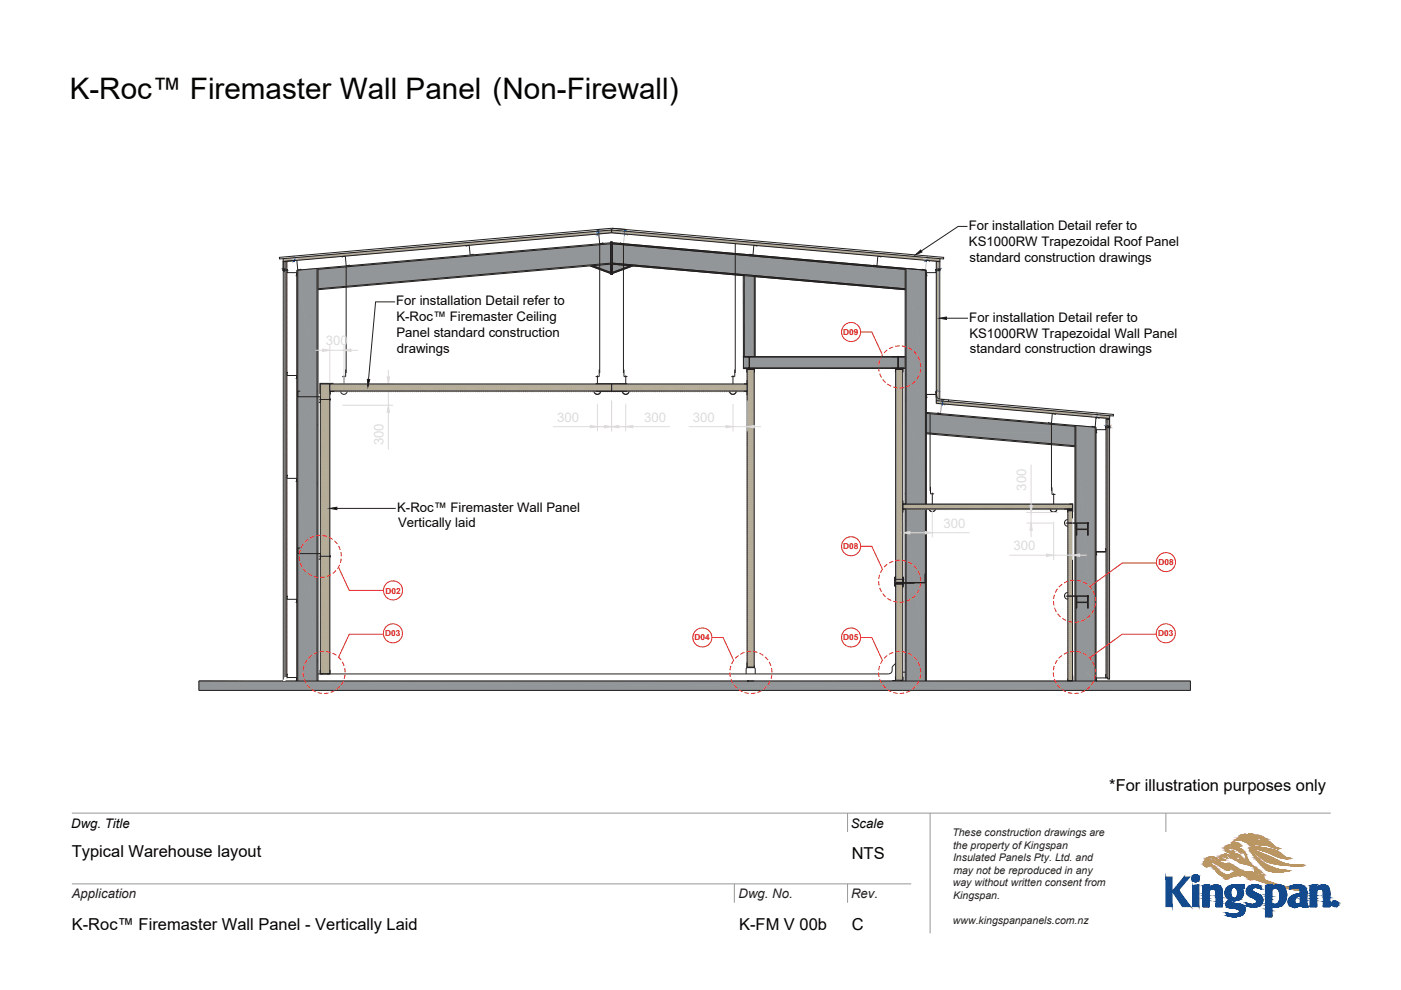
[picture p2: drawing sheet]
<svg xmlns="http://www.w3.org/2000/svg" width="297mm" height="210mm" viewBox="0 0 297 210" stroke-linecap="round" stroke-linejoin="round" font-family="sans-serif">
<defs><g id="words">
<text font-size="6.3" fill="#040503" x="14.8" y="21">K-Roc™ Firemaster Wall Panel (Non-Firewall)</text>
<g font-size="3.5" fill="#040503">
<text x="235.2" y="167.9">*For illustration purposes only</text>
<text x="15.2" y="181.7">Typical Warehouse layout</text>
<text x="180.6" y="182.2">NTS</text>
<text x="15.2" y="197.2">K-Roc™ Firemaster Wall Panel - Vertically Laid</text>
<text x="156.7" y="197.2">K-FM V 00b</text>
<text x="180.6" y="197.2">C</text>
</g>
<g font-size="2.8" fill="#040503">
<text x="205.4" y="48.8">For installation Detail refer to</text>
<text x="205.4" y="52.1">KS1000RW Trapezoidal Roof Panel</text>
<text x="205.6" y="55.5">standard construction drawings</text>
<text x="84" y="64.8">For installation Detail refer to</text>
<text x="84" y="71.5">Panel standard construction</text>
<text x="84.1" y="68.1">K-Roc™ Firemaster Ceiling</text>
<text x="205.5" y="68.2">For installation Detail refer to</text>
<text x="205.5" y="71.6">KS1000RW Trapezoidal Wall Panel</text>
<text x="84.2" y="74.8">drawings</text>
<text x="205.6" y="74.9">standard construction drawings</text>
<text x="84.2" y="108.6">K-Roc™ Firemaster Wall Panel</text>
<text x="84.4" y="111.9">Vertically laid</text>
<text x="15.1" y="175.5">Dwg. Title</text>
<text x="180.4" y="175.6">Scale</text>
</g>
<text font-size="2.8" fill="#dcdcdc" x="69.1" y="73.3">300</text>
<g font-size="2.8" fill="#231f20">
<text x="15.2" y="190.5">Application</text>
<text x="156.6" y="190.5">Dwg. No.</text>
<text x="180.4" y="190.5">Rev.</text>
</g>
<g font-size="2.2" fill="#231f20">
<text x="201.9" y="177.3">These construction drawings are</text>
<text x="202.1" y="180">the property of Kingspan</text>
<text x="202.1" y="182.6">Insulated Panels Pty. Ltd. and</text>
<text x="202.1" y="185.3">may not be reproduced in any</text>
<text x="202" y="188">way without written consent from</text>
<text x="202.1" y="190.7">Kingspan.</text>
<text x="202" y="196">www.kingspanpanels.com.nz</text>
</g>
<g font-size="1.8" fill="#ed2026">
<text x="178.8" y="71">D09</text>
<text x="178.8" y="116.5">D08</text>
<text x="245.6" y="119.9">D08</text>
<text x="81.7" y="125.9">D02</text>
<text x="81.7" y="135">D03</text>
<text x="147.2" y="135.8">D04</text>
<text x="178.8" y="135.8">D05</text>
<text x="245.6" y="135">D03</text>
</g>
</g></defs>
<path d="M63.1 57.1h4.1" fill="none" stroke="#939698" stroke-width=".36"/>
<path d="M63.1 57.3l4.1-.3v.3z" fill="none" stroke="#939698" stroke-width=".21"/>
<path d="M63.1 57.3l4.1 25.9v-25.9zM63.1 57.3l4.1 25.9h-4.1z" fill="#939698"/>
<path d="M63.1 57.3l4.1 25.9h-4.1zM63.1 57.3h4.1v25.9z" fill="none" stroke="#939698" stroke-width=".21"/>
<path d="M63.1 83.2l4.1 6.9v-6.9zM63.1 83.2l4.1 6.9h-4.1z" fill="#939698"/>
<path d="M63.1 83.2l4.1 6.9h-4.1zM63.1 83.2h4.1v6.9z" fill="none" stroke="#939698" stroke-width=".21"/>
<path d="M63.1 90.1l4.1 12.3v-12.3zM63.1 90.1l4.1 12.3h-4.1z" fill="#939698"/>
<path d="M63.1 90.1l4.1 12.3h-4.1zM63.1 90.1h4.1v12.3z" fill="none" stroke="#939698" stroke-width=".21"/>
<path d="M63.1 102.4l4.1 38.1v-38.1zM63.1 102.4l4.1 38.1h-4.1z" fill="#939698"/>
<path d="M63.1 102.4l4.1 38.1h-4.1zM63.1 102.4h4.1v38.1z" fill="none" stroke="#939698" stroke-width=".21"/>
<path d="M63.1 140.5l4.1 3.9v-3.9zM63.1 140.5l4.1 3.9h-4.1z" fill="#939698"/>
<path d="M63.1 140.5l4.1 3.9h-4.1zM63.1 140.5h4.1v3.9z" fill="none" stroke="#939698" stroke-width=".21"/>
<g fill="none" stroke="#b3ab95" stroke-width=".21">
<path d="M60.2 54.9l-.2 .1M60.4 54.8l-.4 .4M60.5 55.5h-.1M60.6 54.8l-.5 .5M60.6 55.5l-.2 .2M60.8 54.8l-.7 .7M60.8 55.5l-.4 .4M60.8 55.6l-.4 .4M60.8 55.8l-.4 .4M60.8 56l-.4 .4M60.8 56.2l-.4 .4M61 54.8l-.7 .7"/>
<path d="M61.2 54.8l-.7 .6M61.4 54.8l-.7 .6M61.6 54.7l-.7 .7M61.8 54.7l-.7 .7M61.9 54.7l-.6 .7M62.1 54.7l-.6 .6M158.4 79.7h.1M158.4 79.3h.1M158.4 78.8h.1M158.4 78.4h.1M158.4 78.5v.3M158.4 78.9v.3"/>
<path d="M158.4 79.3v.4M158.4 79.8v.3M158.6 78.3v63.2M158.7 79.7h.1M158.7 79.3h.1M158.7 78.8h.1M158.7 78.4h.1M158.7 78.5v.3M158.7 78.9v.3M158.7 79.3v.4M158.7 79.8v.3M158.8 78.3v63.2"/>
<path d="M158.9 79.7h.1M158.9 79.3h.1M158.9 78.8h.1M158.9 78.4h.1M158.9 78.5v.3M158.9 78.9v.3M158.9 79.3v.4M158.9 79.8v.3M159.1 78.3v63.2M159.2 79.7h.1M159.2 79.3h.1M159.2 78.8h.1"/>
<path d="M159.2 78.4h.1M159.2 78.5v.3M159.2 78.9v.3M159.2 79.3v.4M159.2 79.8v.3M159.3 78.3v63.2M159.4 79.7h.1M159.4 79.3h.1M159.4 78.8h.1M159.4 78.4h.1M159.4 78.5v.3M159.4 78.9v.3"/>
<path d="M159.4 79.3v.4M159.4 79.8v.3M159.6 78.3v63.2M159.7 79.7h.1M159.7 79.3h.1M159.7 78.8h.1M159.7 78.4h.1M159.7 78.5v.3M159.7 78.9v.3M159.7 79.3v.4M159.7 79.8v.3M159.8 78.3v63.2"/>
<path d="M189.9 79.7h.1M189.9 79.3h.1M189.9 78.8h.1M189.9 78.4h.1M189.9 78.3h.1M189.9 78.5v.3M189.9 78.9v.3M189.9 79.3v.4M189.9 79.8v.3M190 78.3v45.2M190.2 79.7h.1M190.2 79.3h.1"/>
<path d="M190.2 78.8h.1M190.2 78.4h.1M190.2 78.3h.1M190.2 78.5v.3M190.2 78.9v.3M190.2 79.3v.4M190.2 79.8v.3M190.3 78.3v45.2M190.4 79.7h.1M190.4 79.3h.1M190.4 78.8h.1M190.4 78.4h.1"/>
<path d="M190.4 78.3h.1M190.4 78.5v.3M190.4 78.9v.3M190.4 79.3v.4M190.4 79.8v.3M190.6 78.3v45.2M190.7 79.7h.1M190.7 79.3h.1M190.7 78.8h.1M190.7 78.4h.1M190.7 78.3h.1M190.7 78.5v.3"/>
<path d="M190.7 78.9v.3M190.7 79.3v.4M190.7 79.8v.3M190.8 78.3v45.2M190.9 79.7h.1M190.9 79.3h.1M190.9 78.8h.1M190.9 78.4h.1M190.9 78.3h.1M190.9 78.5v.3M190.9 78.9v.3M190.9 79.3v.4"/>
<path d="M190.9 79.8v.3M191.1 78.3v45.2M191.2 79.7h.1M191.2 79.3h.1M191.2 78.8h.1M191.2 78.4h.1M191.2 78.3h.1M191.2 78.5v.3M191.2 78.9v.3M191.2 79.3v.4M191.2 79.8v.3M191.3 78.3v45.2"/>
<path d="M68 99.7h.1M68 99.3h.1M68 98.8h.1M68 98.4h.1M68 98h.1M68 97.5h.1M68 97.1h.1M68 96.6h.1M68 96.2h.1M68 95.7h.1M68 95.3h.1M68 94.8h.1"/>
<path d="M68 94.4h.1M68 94h.1M68 93.5h.1M68 93.1h.1M68 92.6h.1M68 92.2h.1M68 91.7h.1M68 91.3h.1M68 90.8h.1M68 90.4h.1M68 90h.1M68 89.5h.1"/>
<path d="M68 89.1h.1M68 88.6h.1M68 88.2h.1M68 87.7h.1M68 87.3h.1M68 86.8h.1M68 86.4h.1M68 86h.1M68 85.5h.1M68 85.1h.1M68 84.6h.1M68 84.2h.1"/>
<path d="M68 83.7h.1M68 83.3h.1M68 82.8h.1M68 82.4h.1M68 82h.1M68 81.5h.1M68 81.6v.3M68 82v.3M68 82.5v.3M68 82.9v.3M68 83.3v.4M68 83.8v.3"/>
<path d="M68 84.2v.4M68 84.7v.3M68 85.1v.3M68 85.6v.3M68 86v.3M68 86.5v.3M68 86.9v.3M68 87.3v.4M68 87.8v.3M68 88.2v.4M68 88.7v.3M68 89.1v.3"/>
<path d="M68 89.6v.3M68 90v.3M68 90.5v.3M68 90.9v.3M68 91.3v.4M68 91.8v.3M68 92.2v.4M68 92.7v.3M68 93.1v.3M68 93.6v.3M68 94v.3M68 94.5v.3"/>
<path d="M68 94.9v.3M68 95.3v.4M68 95.8v.3M68 96.2v.4M68 96.7v.3M68 97.1v.3M68 97.6v.3M68 98v.3M68 98.5v.3M68 98.9v.3M68 99.3v.4M68 99.8v.3"/>
<path d="M68.1 81.4v61.5M68.3 99.7h.1M68.3 99.3h.1M68.3 98.8h.1M68.3 98.4h.1M68.3 98h.1M68.3 97.5h.1M68.3 97.1h.1M68.3 96.6h.1M68.3 96.2h.1M68.3 95.7h.1M68.3 95.3h.1"/>
<path d="M68.3 94.8h.1M68.3 94.4h.1M68.3 94h.1M68.3 93.5h.1M68.3 93.1h.1M68.3 92.6h.1M68.3 92.2h.1M68.3 91.7h.1M68.3 91.3h.1M68.3 90.8h.1M68.3 90.4h.1M68.3 90h.1"/>
<path d="M68.3 89.5h.1M68.3 89.1h.1M68.3 88.6h.1M68.3 88.2h.1M68.3 87.7h.1M68.3 87.3h.1M68.3 86.8h.1M68.3 86.4h.1M68.3 86h.1M68.3 85.5h.1M68.3 85.1h.1M68.3 84.6h.1"/>
<path d="M68.3 84.2h.1M68.3 83.7h.1M68.3 83.3h.1M68.3 82.8h.1M68.3 82.4h.1M68.3 82h.1M68.3 81.5h.1M68.3 81.6v.3M68.3 82v.3M68.3 82.5v.3M68.3 82.9v.3M68.3 83.3v.4"/>
<path d="M68.3 83.8v.3M68.3 84.2v.4M68.3 84.7v.3M68.3 85.1v.3M68.3 85.6v.3M68.3 86v.3M68.3 86.5v.3M68.3 86.9v.3M68.3 87.3v.4M68.3 87.8v.3M68.3 88.2v.4M68.3 88.7v.3"/>
<path d="M68.3 89.1v.3M68.3 89.6v.3M68.3 90v.3M68.3 90.5v.3M68.3 90.9v.3M68.3 91.3v.4M68.3 91.8v.3M68.3 92.2v.4M68.3 92.7v.3M68.3 93.1v.3M68.3 93.6v.3M68.3 94v.3"/>
<path d="M68.3 94.5v.3M68.3 94.9v.3M68.3 95.3v.4M68.3 95.8v.3M68.3 96.2v.4M68.3 96.7v.3M68.3 97.1v.3M68.3 97.6v.3M68.3 98v.3M68.3 98.5v.3M68.3 98.9v.3M68.3 99.3v.4"/>
<path d="M68.3 99.8v.3M68.4 81.4v61.5M68.5 99.7h.1M68.5 99.3h.1M68.5 98.8h.1M68.5 98.4h.1M68.5 98h.1M68.5 97.5h.1M68.5 97.1h.1M68.5 96.6h.1M68.5 96.2h.1M68.5 95.7h.1"/>
<path d="M68.5 95.3h.1M68.5 94.8h.1M68.5 94.4h.1M68.5 94h.1M68.5 93.5h.1M68.5 93.1h.1M68.5 92.6h.1M68.5 92.2h.1M68.5 91.7h.1M68.5 91.3h.1M68.5 90.8h.1M68.5 90.4h.1"/>
<path d="M68.5 90h.1M68.5 89.5h.1M68.5 89.1h.1M68.5 88.6h.1M68.5 88.2h.1M68.5 87.7h.1M68.5 87.3h.1M68.5 86.8h.1M68.5 86.4h.1M68.5 86h.1M68.5 85.5h.1M68.5 85.1h.1"/>
<path d="M68.5 84.6h.1M68.5 84.2h.1M68.5 83.7h.1M68.5 83.3h.1M68.5 82.8h.1M68.5 82.4h.1M68.5 82h.1M68.5 81.5h.1M68.5 81.6v.3M68.5 82v.3M68.5 82.5v.3M68.5 82.9v.3"/>
<path d="M68.5 83.3v.4M68.5 83.8v.3M68.5 84.2v.4M68.5 84.7v.3M68.5 85.1v.3M68.5 85.6v.3M68.5 86v.3M68.5 86.5v.3M68.5 86.9v.3M68.5 87.3v.4M68.5 87.8v.3M68.5 88.2v.4"/>
<path d="M68.5 88.7v.3M68.5 89.1v.3M68.5 89.6v.3M68.5 90v.3M68.5 90.5v.3M68.5 90.9v.3M68.5 91.3v.4M68.5 91.8v.3M68.5 92.2v.4M68.5 92.7v.3M68.5 93.1v.3M68.5 93.6v.3"/>
<path d="M68.5 94v.3M68.5 94.5v.3M68.5 94.9v.3M68.5 95.3v.4M68.5 95.8v.3M68.5 96.2v.4M68.5 96.7v.3M68.5 97.1v.3M68.5 97.6v.3M68.5 98v.3M68.5 98.5v.3M68.5 98.9v.3"/>
<path d="M68.5 99.3v.4M68.5 99.8v.3M68.7 81.4v61.5M68.8 99.7h.1M68.8 99.3h.1M68.8 98.8h.1M68.8 98.4h.1M68.8 98h.1M68.8 97.5h.1M68.8 97.1h.1M68.8 96.6h.1M68.8 96.2h.1"/>
<path d="M68.8 95.7h.1M68.8 95.3h.1M68.8 94.8h.1M68.8 94.4h.1M68.8 94h.1M68.8 93.5h.1M68.8 93.1h.1M68.8 92.6h.1M68.8 92.2h.1M68.8 91.7h.1M68.8 91.3h.1M68.8 90.8h.1"/>
<path d="M68.8 90.4h.1M68.8 90h.1M68.8 89.5h.1M68.8 89.1h.1M68.8 88.6h.1M68.8 88.2h.1M68.8 87.7h.1M68.8 87.3h.1M68.8 86.8h.1M68.8 86.4h.1M68.8 86h.1M68.8 85.5h.1"/>
<path d="M68.8 85.1h.1M68.8 84.6h.1M68.8 84.2h.1M68.8 83.7h.1M68.8 83.3h.1M68.8 82.8h.1M68.8 82.4h.1M68.8 82h.1M68.8 81.5h.1M68.8 81.6v.3M68.8 82v.3M68.8 82.5v.3"/>
<path d="M68.8 82.9v.3M68.8 83.3v.4M68.8 83.8v.3M68.8 84.2v.4M68.8 84.7v.3M68.8 85.1v.3M68.8 85.6v.3M68.8 86v.3M68.8 86.5v.3M68.8 86.9v.3M68.8 87.3v.4M68.8 87.8v.3"/>
<path d="M68.8 88.2v.4M68.8 88.7v.3M68.8 89.1v.3M68.8 89.6v.3M68.8 90v.3M68.8 90.5v.3M68.8 90.9v.3M68.8 91.3v.4M68.8 91.8v.3M68.8 92.2v.4M68.8 92.7v.3M68.8 93.1v.3"/>
<path d="M68.8 93.6v.3M68.8 94v.3M68.8 94.5v.3M68.8 94.9v.3M68.8 95.3v.4M68.8 95.8v.3M68.8 96.2v.4M68.8 96.7v.3M68.8 97.1v.3M68.8 97.6v.3M68.8 98v.3M68.8 98.5v.3"/>
<path d="M68.8 98.9v.3M68.8 99.3v.4M68.8 99.8v.3M68.9 81.4v61.5M69 99.7h.1M69 99.3h.1M69 98.8h.1M69 98.4h.1M69 98h.1M69 97.5h.1M69 97.1h.1M69 96.6h.1"/>
<path d="M69 96.2h.1M69 95.7h.1M69 95.3h.1M69 94.8h.1M69 94.4h.1M69 94h.1M69 93.5h.1M69 93.1h.1M69 92.6h.1M69 92.2h.1M69 91.7h.1M69 91.3h.1"/>
<path d="M69 90.8h.1M69 90.4h.1M69 90h.1M69 89.5h.1M69 89.1h.1M69 88.6h.1M69 88.2h.1M69 87.7h.1M69 87.3h.1M69 86.8h.1M69 86.4h.1M69 86h.1"/>
<path d="M69 85.5h.1M69 85.1h.1M69 84.6h.1M69 84.2h.1M69 83.7h.1M69 83.3h.1M69 82.8h.1M69 82.4h.1M69 82h.1M69 81.5h.1M69 81.6v.3M69 82v.3"/>
<path d="M69 82.5v.3M69 82.9v.3M69 83.3v.4M69 83.8v.3M69 84.2v.4M69 84.7v.3M69 85.1v.3M69 85.6v.3M69 86v.3M69 86.5v.3M69 86.9v.3M69 87.3v.4"/>
<path d="M69 87.8v.3M69 88.2v.4M69 88.7v.3M69 89.1v.3M69 89.6v.3M69 90v.3M69 90.5v.3M69 90.9v.3M69 91.3v.4M69 91.8v.3M69 92.2v.4M69 92.7v.3"/>
<path d="M69 93.1v.3M69 93.6v.3M69 94v.3M69 94.5v.3M69 94.9v.3M69 95.3v.4M69 95.8v.3M69 96.2v.4M69 96.7v.3M69 97.1v.3M69 97.6v.3M69 98v.3"/>
<path d="M69 98.5v.3M69 98.9v.3M69 99.3v.4M69 99.8v.3M69.2 81.4v61.5M69.3 99.7h.1M69.3 99.3h.1M69.3 98.8h.1M69.3 98.4h.1M69.3 98h.1M69.3 97.5h.1M69.3 97.1h.1"/>
<path d="M69.3 96.6h.1M69.3 96.2h.1M69.3 95.7h.1M69.3 95.3h.1M69.3 94.8h.1M69.3 94.4h.1M69.3 94h.1M69.3 93.5h.1M69.3 93.1h.1M69.3 92.6h.1M69.3 92.2h.1M69.3 91.7h.1"/>
<path d="M69.3 91.3h.1M69.3 90.8h.1M69.3 90.4h.1M69.3 90h.1M69.3 89.5h.1M69.3 89.1h.1M69.3 88.6h.1M69.3 88.2h.1M69.3 87.7h.1M69.3 87.3h.1M69.3 86.8h.1M69.3 86.4h.1"/>
<path d="M69.3 86h.1M69.3 85.5h.1M69.3 85.1h.1M69.3 84.6h.1M69.3 84.2h.1M69.3 83.7h.1M69.3 83.3h.1M69.3 82.8h.1M69.3 82.4h.1M69.3 82h.1M69.3 81.5h.1M69.3 81.6v.3"/>
<path d="M69.3 82v.3M69.3 82.5v.3M69.3 82.9v.3M69.3 83.3v.4M69.3 83.8v.3M69.3 84.2v.4M69.3 84.7v.3M69.3 85.1v.3M69.3 85.6v.3M69.3 86v.3M69.3 86.5v.3M69.3 86.9v.3"/>
<path d="M69.3 87.3v.4M69.3 87.8v.3M69.3 88.2v.4M69.3 88.7v.3M69.3 89.1v.3M69.3 89.6v.3M69.3 90v.3M69.3 90.5v.3M69.3 90.9v.3M69.3 91.3v.4M69.3 91.8v.3M69.3 92.2v.4"/>
<path d="M69.3 92.7v.3M69.3 93.1v.3M69.3 93.6v.3M69.3 94v.3M69.3 94.5v.3M69.3 94.9v.3M69.3 95.3v.4M69.3 95.8v.3M69.3 96.2v.4M69.3 96.7v.3M69.3 97.1v.3M69.3 97.6v.3"/>
<path d="M69.3 98v.3M69.3 98.5v.3M69.3 98.9v.3M69.3 99.3v.4M69.3 99.8v.3M69.4 81.4v61.5M69.5 99.7h.1M69.5 99.3h.1M69.5 98.8h.1M69.5 98.4h.1M69.5 98h.1M69.5 97.5h.1"/>
<path d="M69.5 97.1h.1M69.5 96.6h.1M69.5 96.2h.1M69.5 95.7h.1M69.5 95.3h.1M69.5 94.8h.1M69.5 94.4h.1M69.5 94h.1M69.5 93.5h.1M69.5 93.1h.1M69.5 92.6h.1M69.5 92.2h.1"/>
<path d="M69.5 91.7h.1M69.5 91.3h.1M69.5 90.8h.1M69.5 90.4h.1M69.5 90h.1M69.5 89.5h.1M69.5 89.1h.1M69.5 88.6h.1M69.5 88.2h.1M69.5 87.7h.1M69.5 87.3h.1M69.5 86.8h.1"/>
<path d="M69.5 86.4h.1M69.5 86h.1M69.5 85.5h.1M69.5 85.1h.1M69.5 84.6h.1M69.5 84.2h.1M69.5 83.7h.1M69.5 83.3h.1M69.5 82.8h.1M69.5 82.4h.1M69.5 82h.1M69.5 81.5h.1"/>
<path d="M69.5 81.6v.3M69.5 82v.3M69.5 82.5v.3M69.5 82.9v.3M69.5 83.3v.4M69.5 83.8v.3M69.5 84.2v.4M69.5 84.7v.3M69.5 85.1v.3M69.5 85.6v.3M69.5 86v.3M69.5 86.5v.3"/>
<path d="M69.5 86.9v.3M69.5 87.3v.4M69.5 87.8v.3M69.5 88.2v.4M69.5 88.7v.3M69.5 89.1v.3M69.5 89.6v.3M69.5 90v.3M69.5 90.5v.3M69.5 90.9v.3M69.5 91.3v.4M69.5 91.8v.3"/>
<path d="M69.5 92.2v.4M69.5 92.7v.3M69.5 93.1v.3M69.5 93.6v.3M69.5 94v.3M69.5 94.5v.3M69.5 94.9v.3M69.5 95.3v.4M69.5 95.8v.3M69.5 96.2v.4M69.5 96.7v.3M69.5 97.1v.3"/>
<path d="M69.5 97.6v.3M69.5 98v.3M69.5 98.5v.3M69.5 98.9v.3M69.5 99.3v.4M69.5 99.8v.3M69.7 81.4v61.5M69.8 99.7h.1M69.8 99.3h.1M69.8 98.8h.1M69.8 98.4h.1M69.8 98h.1"/>
<path d="M69.8 97.5h.1M69.8 97.1h.1M69.8 96.6h.1M69.8 96.2h.1M69.8 95.7h.1M69.8 95.3h.1M69.8 94.8h.1M69.8 94.4h.1M69.8 94h.1M69.8 93.5h.1M69.8 93.1h.1M69.8 92.6h.1"/>
<path d="M69.8 92.2h.1M69.8 91.7h.1M69.8 91.3h.1M69.8 90.8h.1M69.8 90.4h.1M69.8 90h.1M69.8 89.5h.1M69.8 89.1h.1M69.8 88.6h.1M69.8 88.2h.1M69.8 87.7h.1M69.8 87.3h.1"/>
<path d="M69.8 86.8h.1M69.8 86.4h.1M69.8 86h.1M69.8 85.5h.1M69.8 85.1h.1M69.8 84.6h.1M69.8 84.2h.1M69.8 83.7h.1M69.8 83.3h.1M69.8 82.8h.1M69.8 82.4h.1M69.8 82h.1"/>
<path d="M69.8 81.5h.1M69.8 81.6v.3M69.8 82v.3M69.8 82.5v.3M69.8 82.9v.3M69.8 83.3v.4M69.8 83.8v.3M69.8 84.2v.4M69.8 84.7v.3M69.8 85.1v.3M69.8 85.6v.3M69.8 86v.3"/>
<path d="M69.8 86.5v.3M69.8 86.9v.3M69.8 87.3v.4M69.8 87.8v.3M69.8 88.2v.4M69.8 88.7v.3M69.8 89.1v.3M69.8 89.6v.3M69.8 90v.3M69.8 90.5v.3M69.8 90.9v.3M69.8 91.3v.4"/>
<path d="M69.8 91.8v.3M69.8 92.2v.4M69.8 92.7v.3M69.8 93.1v.3M69.8 93.6v.3M69.8 94v.3M69.8 94.5v.3M69.8 94.9v.3M69.8 95.3v.4M69.8 95.8v.3M69.8 96.2v.4M69.8 96.7v.3"/>
<path d="M69.8 97.1v.3M69.8 97.6v.3M69.8 98v.3M69.8 98.5v.3M69.8 98.9v.3M69.8 99.3v.4M69.8 99.8v.3M69.9 81.4v61.5M158.4 99.7h.1M158.4 99.3h.1M158.4 98.8h.1M158.4 98.4h.1"/>
<path d="M158.4 98h.1M158.4 97.5h.1M158.4 97.1h.1M158.4 96.6h.1M158.4 96.2h.1M158.4 95.7h.1M158.4 95.3h.1M158.4 94.8h.1M158.4 94.4h.1M158.4 94h.1M158.4 93.5h.1M158.4 93.1h.1"/>
<path d="M158.4 92.6h.1M158.4 92.2h.1M158.4 91.7h.1M158.4 91.3h.1M158.4 90.8h.1M158.4 90.4h.1M158.4 90h.1M158.4 89.5h.1M158.4 89.1h.1M158.4 88.6h.1M158.4 88.2h.1M158.4 87.7h.1"/>
<path d="M158.4 87.3h.1M158.4 86.8h.1M158.4 86.4h.1M158.4 86h.1M158.4 85.5h.1M158.4 85.1h.1M158.4 84.6h.1M158.4 84.2h.1M158.4 83.7h.1M158.4 83.3h.1M158.4 82.8h.1M158.4 82.4h.1"/>
<path d="M158.4 82h.1M158.4 81.5h.1M158.4 81.1h.1M158.4 80.6h.1M158.4 80.2h.1M158.4 80.2v.4M158.4 80.7v.3M158.4 81.1v.3M158.4 81.6v.3M158.4 82v.3M158.4 82.5v.3M158.4 82.9v.3"/>
<path d="M158.4 83.3v.4M158.4 83.8v.3M158.4 84.2v.4M158.4 84.7v.3M158.4 85.1v.3M158.4 85.6v.3M158.4 86v.3M158.4 86.5v.3M158.4 86.9v.3M158.4 87.3v.4M158.4 87.8v.3M158.4 88.2v.4"/>
<path d="M158.4 88.7v.3M158.4 89.1v.3M158.4 89.6v.3M158.4 90v.3M158.4 90.5v.3M158.4 90.9v.3M158.4 91.3v.4M158.4 91.8v.3M158.4 92.2v.4M158.4 92.7v.3M158.4 93.1v.3M158.4 93.6v.3"/>
<path d="M158.4 94v.3M158.4 94.5v.3M158.4 94.9v.3M158.4 95.3v.4M158.4 95.8v.3M158.4 96.2v.4M158.4 96.7v.3M158.4 97.1v.3M158.4 97.6v.3M158.4 98v.3M158.4 98.5v.3M158.4 98.9v.3"/>
<path d="M158.4 99.3v.4M158.4 99.8v.3M158.7 99.7h.1M158.7 99.3h.1M158.7 98.8h.1M158.7 98.4h.1M158.7 98h.1M158.7 97.5h.1M158.7 97.1h.1M158.7 96.6h.1M158.7 96.2h.1M158.7 95.7h.1"/>
<path d="M158.7 95.3h.1M158.7 94.8h.1M158.7 94.4h.1M158.7 94h.1M158.7 93.5h.1M158.7 93.1h.1M158.7 92.6h.1M158.7 92.2h.1M158.7 91.7h.1M158.7 91.3h.1M158.7 90.8h.1M158.7 90.4h.1"/>
<path d="M158.7 90h.1M158.7 89.5h.1M158.7 89.1h.1M158.7 88.6h.1M158.7 88.2h.1M158.7 87.7h.1M158.7 87.3h.1M158.7 86.8h.1M158.7 86.4h.1M158.7 86h.1M158.7 85.5h.1M158.7 85.1h.1"/>
<path d="M158.7 84.6h.1M158.7 84.2h.1M158.7 83.7h.1M158.7 83.3h.1M158.7 82.8h.1M158.7 82.4h.1M158.7 82h.1M158.7 81.5h.1M158.7 81.1h.1M158.7 80.6h.1M158.7 80.2h.1M158.7 80.2v.4"/>
<path d="M158.7 80.7v.3M158.7 81.1v.3M158.7 81.6v.3M158.7 82v.3M158.7 82.5v.3M158.7 82.9v.3M158.7 83.3v.4M158.7 83.8v.3M158.7 84.2v.4M158.7 84.7v.3M158.7 85.1v.3M158.7 85.6v.3"/>
<path d="M158.7 86v.3M158.7 86.5v.3M158.7 86.9v.3M158.7 87.3v.4M158.7 87.8v.3M158.7 88.2v.4M158.7 88.7v.3M158.7 89.1v.3M158.7 89.6v.3M158.7 90v.3M158.7 90.5v.3M158.7 90.9v.3"/>
<path d="M158.7 91.3v.4M158.7 91.8v.3M158.7 92.2v.4M158.7 92.7v.3M158.7 93.1v.3M158.7 93.6v.3M158.7 94v.3M158.7 94.5v.3M158.7 94.9v.3M158.7 95.3v.4M158.7 95.8v.3M158.7 96.2v.4"/>
<path d="M158.7 96.7v.3M158.7 97.1v.3M158.7 97.6v.3M158.7 98v.3M158.7 98.5v.3M158.7 98.9v.3M158.7 99.3v.4M158.7 99.8v.3M158.9 99.7h.1M158.9 99.3h.1M158.9 98.8h.1M158.9 98.4h.1"/>
<path d="M158.9 98h.1M158.9 97.5h.1M158.9 97.1h.1M158.9 96.6h.1M158.9 96.2h.1M158.9 95.7h.1M158.9 95.3h.1M158.9 94.8h.1M158.9 94.4h.1M158.9 94h.1M158.9 93.5h.1M158.9 93.1h.1"/>
<path d="M158.9 92.6h.1M158.9 92.2h.1M158.9 91.7h.1M158.9 91.3h.1M158.9 90.8h.1M158.9 90.4h.1M158.9 90h.1M158.9 89.5h.1M158.9 89.1h.1M158.9 88.6h.1M158.9 88.2h.1M158.9 87.7h.1"/>
<path d="M158.9 87.3h.1M158.9 86.8h.1M158.9 86.4h.1M158.9 86h.1M158.9 85.5h.1M158.9 85.1h.1M158.9 84.6h.1M158.9 84.2h.1M158.9 83.7h.1M158.9 83.3h.1M158.9 82.8h.1M158.9 82.4h.1"/>
<path d="M158.9 82h.1M158.9 81.5h.1M158.9 81.1h.1M158.9 80.6h.1M158.9 80.2h.1M158.9 80.2v.4M158.9 80.7v.3M158.9 81.1v.3M158.9 81.6v.3M158.9 82v.3M158.9 82.5v.3M158.9 82.9v.3"/>
<path d="M158.9 83.3v.4M158.9 83.8v.3M158.9 84.2v.4M158.9 84.7v.3M158.9 85.1v.3M158.9 85.6v.3M158.9 86v.3M158.9 86.5v.3M158.9 86.9v.3M158.9 87.3v.4M158.9 87.8v.3M158.9 88.2v.4"/>
<path d="M158.9 88.7v.3M158.9 89.1v.3M158.9 89.6v.3M158.9 90v.3M158.9 90.5v.3M158.9 90.9v.3M158.9 91.3v.4M158.9 91.8v.3M158.9 92.2v.4M158.9 92.7v.3M158.9 93.1v.3M158.9 93.6v.3"/>
<path d="M158.9 94v.3M158.9 94.5v.3M158.9 94.9v.3M158.9 95.3v.4M158.9 95.8v.3M158.9 96.2v.4M158.9 96.7v.3M158.9 97.1v.3M158.9 97.6v.3M158.9 98v.3M158.9 98.5v.3M158.9 98.9v.3"/>
<path d="M158.9 99.3v.4M158.9 99.8v.3M159.2 99.7h.1M159.2 99.3h.1M159.2 98.8h.1M159.2 98.4h.1M159.2 98h.1M159.2 97.5h.1M159.2 97.1h.1M159.2 96.6h.1M159.2 96.2h.1M159.2 95.7h.1"/>
<path d="M159.2 95.3h.1M159.2 94.8h.1M159.2 94.4h.1M159.2 94h.1M159.2 93.5h.1M159.2 93.1h.1M159.2 92.6h.1M159.2 92.2h.1M159.2 91.7h.1M159.2 91.3h.1M159.2 90.8h.1M159.2 90.4h.1"/>
<path d="M159.2 90h.1M159.2 89.5h.1M159.2 89.1h.1M159.2 88.6h.1M159.2 88.2h.1M159.2 87.7h.1M159.2 87.3h.1M159.2 86.8h.1M159.2 86.4h.1M159.2 86h.1M159.2 85.5h.1M159.2 85.1h.1"/>
<path d="M159.2 84.6h.1M159.2 84.2h.1M159.2 83.7h.1M159.2 83.3h.1M159.2 82.8h.1M159.2 82.4h.1M159.2 82h.1M159.2 81.5h.1M159.2 81.1h.1M159.2 80.6h.1M159.2 80.2h.1M159.2 80.2v.4"/>
<path d="M159.2 80.7v.3M159.2 81.1v.3M159.2 81.6v.3M159.2 82v.3M159.2 82.5v.3M159.2 82.9v.3M159.2 83.3v.4M159.2 83.8v.3M159.2 84.2v.4M159.2 84.7v.3M159.2 85.1v.3M159.2 85.6v.3"/>
<path d="M159.2 86v.3M159.2 86.5v.3M159.2 86.9v.3M159.2 87.3v.4M159.2 87.8v.3M159.2 88.2v.4M159.2 88.7v.3M159.2 89.1v.3M159.2 89.6v.3M159.2 90v.3M159.2 90.5v.3M159.2 90.9v.3"/>
<path d="M159.2 91.3v.4M159.2 91.8v.3M159.2 92.2v.4M159.2 92.7v.3M159.2 93.1v.3M159.2 93.6v.3M159.2 94v.3M159.2 94.5v.3M159.2 94.9v.3M159.2 95.3v.4M159.2 95.8v.3M159.2 96.2v.4"/>
<path d="M159.2 96.7v.3M159.2 97.1v.3M159.2 97.6v.3M159.2 98v.3M159.2 98.5v.3M159.2 98.9v.3M159.2 99.3v.4M159.2 99.8v.3M159.4 99.7h.1M159.4 99.3h.1M159.4 98.8h.1M159.4 98.4h.1"/>
<path d="M159.4 98h.1M159.4 97.5h.1M159.4 97.1h.1M159.4 96.6h.1M159.4 96.2h.1M159.4 95.7h.1M159.4 95.3h.1M159.4 94.8h.1M159.4 94.4h.1M159.4 94h.1M159.4 93.5h.1M159.4 93.1h.1"/>
<path d="M159.4 92.6h.1M159.4 92.2h.1M159.4 91.7h.1M159.4 91.3h.1M159.4 90.8h.1M159.4 90.4h.1M159.4 90h.1M159.4 89.5h.1M159.4 89.1h.1M159.4 88.6h.1M159.4 88.2h.1M159.4 87.7h.1"/>
<path d="M159.4 87.3h.1M159.4 86.8h.1M159.4 86.4h.1M159.4 86h.1M159.4 85.5h.1M159.4 85.1h.1M159.4 84.6h.1M159.4 84.2h.1M159.4 83.7h.1M159.4 83.3h.1M159.4 82.8h.1M159.4 82.4h.1"/>
<path d="M159.4 82h.1M159.4 81.5h.1M159.4 81.1h.1M159.4 80.6h.1M159.4 80.2h.1M159.4 80.2v.4M159.4 80.7v.3M159.4 81.1v.3M159.4 81.6v.3M159.4 82v.3M159.4 82.5v.3M159.4 82.9v.3"/>
<path d="M159.4 83.3v.4M159.4 83.8v.3M159.4 84.2v.4M159.4 84.7v.3M159.4 85.1v.3M159.4 85.6v.3M159.4 86v.3M159.4 86.5v.3M159.4 86.9v.3M159.4 87.3v.4M159.4 87.8v.3M159.4 88.2v.4"/>
<path d="M159.4 88.7v.3M159.4 89.1v.3M159.4 89.6v.3M159.4 90v.3M159.4 90.5v.3M159.4 90.9v.3M159.4 91.3v.4M159.4 91.8v.3M159.4 92.2v.4M159.4 92.7v.3M159.4 93.1v.3M159.4 93.6v.3"/>
<path d="M159.4 94v.3M159.4 94.5v.3M159.4 94.9v.3M159.4 95.3v.4M159.4 95.8v.3M159.4 96.2v.4M159.4 96.7v.3M159.4 97.1v.3M159.4 97.6v.3M159.4 98v.3M159.4 98.5v.3M159.4 98.9v.3"/>
<path d="M159.4 99.3v.4M159.4 99.8v.3M159.7 99.7h.1M159.7 99.3h.1M159.7 98.8h.1M159.7 98.4h.1M159.7 98h.1M159.7 97.5h.1M159.7 97.1h.1M159.7 96.6h.1M159.7 96.2h.1M159.7 95.7h.1"/>
<path d="M159.7 95.3h.1M159.7 94.8h.1M159.7 94.4h.1M159.7 94h.1M159.7 93.5h.1M159.7 93.1h.1M159.7 92.6h.1M159.7 92.2h.1M159.7 91.7h.1M159.7 91.3h.1M159.7 90.8h.1M159.7 90.4h.1"/>
<path d="M159.7 90h.1M159.7 89.5h.1M159.7 89.1h.1M159.7 88.6h.1M159.7 88.2h.1M159.7 87.7h.1M159.7 87.3h.1M159.7 86.8h.1M159.7 86.4h.1M159.7 86h.1M159.7 85.5h.1M159.7 85.1h.1"/>
<path d="M159.7 84.6h.1M159.7 84.2h.1M159.7 83.7h.1M159.7 83.3h.1M159.7 82.8h.1M159.7 82.4h.1M159.7 82h.1M159.7 81.5h.1M159.7 81.1h.1M159.7 80.6h.1M159.7 80.2h.1M159.7 80.2v.4"/>
<path d="M159.7 80.7v.3M159.7 81.1v.3M159.7 81.6v.3M159.7 82v.3M159.7 82.5v.3M159.7 82.9v.3M159.7 83.3v.4M159.7 83.8v.3M159.7 84.2v.4M159.7 84.7v.3M159.7 85.1v.3M159.7 85.6v.3"/>
<path d="M159.7 86v.3M159.7 86.5v.3M159.7 86.9v.3M159.7 87.3v.4M159.7 87.8v.3M159.7 88.2v.4M159.7 88.7v.3M159.7 89.1v.3M159.7 89.6v.3M159.7 90v.3M159.7 90.5v.3M159.7 90.9v.3"/>
<path d="M159.7 91.3v.4M159.7 91.8v.3M159.7 92.2v.4M159.7 92.7v.3M159.7 93.1v.3M159.7 93.6v.3M159.7 94v.3M159.7 94.5v.3M159.7 94.9v.3M159.7 95.3v.4M159.7 95.8v.3M159.7 96.2v.4"/>
<path d="M159.7 96.7v.3M159.7 97.1v.3M159.7 97.6v.3M159.7 98v.3M159.7 98.5v.3M159.7 98.9v.3M159.7 99.3v.4M159.7 99.8v.3M189.9 99.7h.1M189.9 99.3h.1M189.9 98.8h.1M189.9 98.4h.1"/>
<path d="M189.9 98h.1M189.9 97.5h.1M189.9 97.1h.1M189.9 96.6h.1M189.9 96.2h.1M189.9 95.7h.1M189.9 95.3h.1M189.9 94.8h.1M189.9 94.4h.1M189.9 94h.1M189.9 93.5h.1M189.9 93.1h.1"/>
<path d="M189.9 92.6h.1M189.9 92.2h.1M189.9 91.7h.1M189.9 91.3h.1M189.9 90.8h.1M189.9 90.4h.1M189.9 90h.1M189.9 89.5h.1M189.9 89.1h.1M189.9 88.6h.1M189.9 88.2h.1M189.9 87.7h.1"/>
<path d="M189.9 87.3h.1M189.9 86.8h.1M189.9 86.4h.1M189.9 86h.1M189.9 85.5h.1M189.9 85.1h.1M189.9 84.6h.1M189.9 84.2h.1M189.9 83.7h.1M189.9 83.3h.1M189.9 82.8h.1M189.9 82.4h.1"/>
<path d="M189.9 82h.1M189.9 81.5h.1M189.9 81.1h.1M189.9 80.6h.1M189.9 80.2h.1M189.9 80.2v.4M189.9 80.7v.3M189.9 81.1v.3M189.9 81.6v.3M189.9 82v.3M189.9 82.5v.3M189.9 82.9v.3"/>
<path d="M189.9 83.3v.4M189.9 83.8v.3M189.9 84.2v.4M189.9 84.7v.3M189.9 85.1v.3M189.9 85.6v.3M189.9 86v.3M189.9 86.5v.3M189.9 86.9v.3M189.9 87.3v.4M189.9 87.8v.3M189.9 88.2v.4"/>
<path d="M189.9 88.7v.3M189.9 89.1v.3M189.9 89.6v.3M189.9 90v.3M189.9 90.5v.3M189.9 90.9v.3M189.9 91.3v.4M189.9 91.8v.3M189.9 92.2v.4M189.9 92.7v.3M189.9 93.1v.3M189.9 93.6v.3"/>
<path d="M189.9 94v.3M189.9 94.5v.3M189.9 94.9v.3M189.9 95.3v.4M189.9 95.8v.3M189.9 96.2v.4M189.9 96.7v.3M189.9 97.1v.3M189.9 97.6v.3M189.9 98v.3M189.9 98.5v.3M189.9 98.9v.3"/>
<path d="M189.9 99.3v.4M189.9 99.8v.3M190.2 99.7h.1M190.2 99.3h.1M190.2 98.8h.1M190.2 98.4h.1M190.2 98h.1M190.2 97.5h.1M190.2 97.1h.1M190.2 96.6h.1M190.2 96.2h.1M190.2 95.7h.1"/>
<path d="M190.2 95.3h.1M190.2 94.8h.1M190.2 94.4h.1M190.2 94h.1M190.2 93.5h.1M190.2 93.1h.1M190.2 92.6h.1M190.2 92.2h.1M190.2 91.7h.1M190.2 91.3h.1M190.2 90.8h.1M190.2 90.4h.1"/>
<path d="M190.2 90h.1M190.2 89.5h.1M190.2 89.1h.1M190.2 88.6h.1M190.2 88.2h.1M190.2 87.7h.1M190.2 87.3h.1M190.2 86.8h.1M190.2 86.4h.1M190.2 86h.1M190.2 85.5h.1M190.2 85.1h.1"/>
<path d="M190.2 84.6h.1M190.2 84.2h.1M190.2 83.7h.1M190.2 83.3h.1M190.2 82.8h.1M190.2 82.4h.1M190.2 82h.1M190.2 81.5h.1M190.2 81.1h.1M190.2 80.6h.1M190.2 80.2h.1M190.2 80.2v.4"/>
<path d="M190.2 80.7v.3M190.2 81.1v.3M190.2 81.6v.3M190.2 82v.3M190.2 82.5v.3M190.2 82.9v.3M190.2 83.3v.4M190.2 83.8v.3M190.2 84.2v.4M190.2 84.7v.3M190.2 85.1v.3M190.2 85.6v.3"/>
<path d="M190.2 86v.3M190.2 86.5v.3M190.2 86.9v.3M190.2 87.3v.4M190.2 87.8v.3M190.2 88.2v.4M190.2 88.7v.3M190.2 89.1v.3M190.2 89.6v.3M190.2 90v.3M190.2 90.5v.3M190.2 90.9v.3"/>
<path d="M190.2 91.3v.4M190.2 91.8v.3M190.2 92.2v.4M190.2 92.7v.3M190.2 93.1v.3M190.2 93.6v.3M190.2 94v.3M190.2 94.5v.3M190.2 94.9v.3M190.2 95.3v.4M190.2 95.8v.3M190.2 96.2v.4"/>
<path d="M190.2 96.7v.3M190.2 97.1v.3M190.2 97.6v.3M190.2 98v.3M190.2 98.5v.3M190.2 98.9v.3M190.2 99.3v.4M190.2 99.8v.3M190.4 99.7h.1M190.4 99.3h.1M190.4 98.8h.1M190.4 98.4h.1"/>
<path d="M190.4 98h.1M190.4 97.5h.1M190.4 97.1h.1M190.4 96.6h.1M190.4 96.2h.1M190.4 95.7h.1M190.4 95.3h.1M190.4 94.8h.1M190.4 94.4h.1M190.4 94h.1M190.4 93.5h.1M190.4 93.1h.1"/>
<path d="M190.4 92.6h.1M190.4 92.2h.1M190.4 91.7h.1M190.4 91.3h.1M190.4 90.8h.1M190.4 90.4h.1M190.4 90h.1M190.4 89.5h.1M190.4 89.1h.1M190.4 88.6h.1M190.4 88.2h.1M190.4 87.7h.1"/>
<path d="M190.4 87.3h.1M190.4 86.8h.1M190.4 86.4h.1M190.4 86h.1M190.4 85.5h.1M190.4 85.1h.1M190.4 84.6h.1M190.4 84.2h.1M190.4 83.7h.1M190.4 83.3h.1M190.4 82.8h.1M190.4 82.4h.1"/>
<path d="M190.4 82h.1M190.4 81.5h.1M190.4 81.1h.1M190.4 80.6h.1M190.4 80.2h.1M190.4 80.2v.4M190.4 80.7v.3M190.4 81.1v.3M190.4 81.6v.3M190.4 82v.3M190.4 82.5v.3M190.4 82.9v.3"/>
<path d="M190.4 83.3v.4M190.4 83.8v.3M190.4 84.2v.4M190.4 84.7v.3M190.4 85.1v.3M190.4 85.6v.3M190.4 86v.3M190.4 86.5v.3M190.4 86.9v.3M190.4 87.3v.4M190.4 87.8v.3M190.4 88.2v.4"/>
<path d="M190.4 88.7v.3M190.4 89.1v.3M190.4 89.6v.3M190.4 90v.3M190.4 90.5v.3M190.4 90.9v.3M190.4 91.3v.4M190.4 91.8v.3M190.4 92.2v.4M190.4 92.7v.3M190.4 93.1v.3M190.4 93.6v.3"/>
<path d="M190.4 94v.3M190.4 94.5v.3M190.4 94.9v.3M190.4 95.3v.4M190.4 95.8v.3M190.4 96.2v.4M190.4 96.7v.3M190.4 97.1v.3M190.4 97.6v.3M190.4 98v.3M190.4 98.5v.3M190.4 98.9v.3"/>
<path d="M190.4 99.3v.4M190.4 99.8v.3M190.7 99.7h.1M190.7 99.3h.1M190.7 98.8h.1M190.7 98.4h.1M190.7 98h.1M190.7 97.5h.1M190.7 97.1h.1M190.7 96.6h.1M190.7 96.2h.1M190.7 95.7h.1"/>
<path d="M190.7 95.3h.1M190.7 94.8h.1M190.7 94.4h.1M190.7 94h.1M190.7 93.5h.1M190.7 93.1h.1M190.7 92.6h.1M190.7 92.2h.1M190.7 91.7h.1M190.7 91.3h.1M190.7 90.8h.1M190.7 90.4h.1"/>
<path d="M190.7 90h.1M190.7 89.5h.1M190.7 89.1h.1M190.7 88.6h.1M190.7 88.2h.1M190.7 87.7h.1M190.7 87.3h.1M190.7 86.8h.1M190.7 86.4h.1M190.7 86h.1M190.7 85.5h.1M190.7 85.1h.1"/>
<path d="M190.7 84.6h.1M190.7 84.2h.1M190.7 83.7h.1M190.7 83.3h.1M190.7 82.8h.1M190.7 82.4h.1M190.7 82h.1M190.7 81.5h.1M190.7 81.1h.1M190.7 80.6h.1M190.7 80.2h.1M190.7 80.2v.4"/>
<path d="M190.7 80.7v.3M190.7 81.1v.3M190.7 81.6v.3M190.7 82v.3M190.7 82.5v.3M190.7 82.9v.3M190.7 83.3v.4M190.7 83.8v.3M190.7 84.2v.4M190.7 84.7v.3M190.7 85.1v.3M190.7 85.6v.3"/>
<path d="M190.7 86v.3M190.7 86.5v.3M190.7 86.9v.3M190.7 87.3v.4M190.7 87.8v.3M190.7 88.2v.4M190.7 88.7v.3M190.7 89.1v.3M190.7 89.6v.3M190.7 90v.3M190.7 90.5v.3M190.7 90.9v.3"/>
<path d="M190.7 91.3v.4M190.7 91.8v.3M190.7 92.2v.4M190.7 92.7v.3M190.7 93.1v.3M190.7 93.6v.3M190.7 94v.3M190.7 94.5v.3M190.7 94.9v.3M190.7 95.3v.4M190.7 95.8v.3M190.7 96.2v.4"/>
<path d="M190.7 96.7v.3M190.7 97.1v.3M190.7 97.6v.3M190.7 98v.3M190.7 98.5v.3M190.7 98.9v.3M190.7 99.3v.4M190.7 99.8v.3M190.9 99.7h.1M190.9 99.3h.1M190.9 98.8h.1M190.9 98.4h.1"/>
<path d="M190.9 98h.1M190.9 97.5h.1M190.9 97.1h.1M190.9 96.6h.1M190.9 96.2h.1M190.9 95.7h.1M190.9 95.3h.1M190.9 94.8h.1M190.9 94.4h.1M190.9 94h.1M190.9 93.5h.1M190.9 93.1h.1"/>
<path d="M190.9 92.6h.1M190.9 92.2h.1M190.9 91.7h.1M190.9 91.3h.1M190.9 90.8h.1M190.9 90.4h.1M190.9 90h.1M190.9 89.5h.1M190.9 89.1h.1M190.9 88.6h.1M190.9 88.2h.1M190.9 87.7h.1"/>
<path d="M190.9 87.3h.1M190.9 86.8h.1M190.9 86.4h.1M190.9 86h.1M190.9 85.5h.1M190.9 85.1h.1M190.9 84.6h.1M190.9 84.2h.1M190.9 83.7h.1M190.9 83.3h.1M190.9 82.8h.1M190.9 82.4h.1"/>
<path d="M190.9 82h.1M190.9 81.5h.1M190.9 81.1h.1M190.9 80.6h.1M190.9 80.2h.1M190.9 80.2v.4M190.9 80.7v.3M190.9 81.1v.3M190.9 81.6v.3M190.9 82v.3M190.9 82.5v.3M190.9 82.9v.3"/>
<path d="M190.9 83.3v.4M190.9 83.8v.3M190.9 84.2v.4M190.9 84.7v.3M190.9 85.1v.3M190.9 85.6v.3M190.9 86v.3M190.9 86.5v.3M190.9 86.9v.3M190.9 87.3v.4M190.9 87.8v.3M190.9 88.2v.4"/>
<path d="M190.9 88.7v.3M190.9 89.1v.3M190.9 89.6v.3M190.9 90v.3M190.9 90.5v.3M190.9 90.9v.3M190.9 91.3v.4M190.9 91.8v.3M190.9 92.2v.4M190.9 92.7v.3M190.9 93.1v.3M190.9 93.6v.3"/>
<path d="M190.9 94v.3M190.9 94.5v.3M190.9 94.9v.3M190.9 95.3v.4M190.9 95.8v.3M190.9 96.2v.4M190.9 96.7v.3M190.9 97.1v.3M190.9 97.6v.3M190.9 98v.3M190.9 98.5v.3M190.9 98.9v.3"/>
<path d="M190.9 99.3v.4M190.9 99.8v.3M191.2 99.7h.1M191.2 99.3h.1M191.2 98.8h.1M191.2 98.4h.1M191.2 98h.1M191.2 97.5h.1M191.2 97.1h.1M191.2 96.6h.1M191.2 96.2h.1M191.2 95.7h.1"/>
<path d="M191.2 95.3h.1M191.2 94.8h.1M191.2 94.4h.1M191.2 94h.1M191.2 93.5h.1M191.2 93.1h.1M191.2 92.6h.1M191.2 92.2h.1M191.2 91.7h.1M191.2 91.3h.1M191.2 90.8h.1M191.2 90.4h.1"/>
<path d="M191.2 90h.1M191.2 89.5h.1M191.2 89.1h.1M191.2 88.6h.1M191.2 88.2h.1M191.2 87.7h.1M191.2 87.3h.1M191.2 86.8h.1M191.2 86.4h.1M191.2 86h.1M191.2 85.5h.1M191.2 85.1h.1"/>
<path d="M191.2 84.6h.1M191.2 84.2h.1M191.2 83.7h.1M191.2 83.3h.1M191.2 82.8h.1M191.2 82.4h.1M191.2 82h.1M191.2 81.5h.1M191.2 81.1h.1M191.2 80.6h.1M191.2 80.2h.1M191.2 80.2v.4"/>
<path d="M191.2 80.7v.3M191.2 81.1v.3M191.2 81.6v.3M191.2 82v.3M191.2 82.5v.3M191.2 82.9v.3M191.2 83.3v.4M191.2 83.8v.3M191.2 84.2v.4M191.2 84.7v.3M191.2 85.1v.3M191.2 85.6v.3"/>
<path d="M191.2 86v.3M191.2 86.5v.3M191.2 86.9v.3M191.2 87.3v.4M191.2 87.8v.3M191.2 88.2v.4M191.2 88.7v.3M191.2 89.1v.3M191.2 89.6v.3M191.2 90v.3M191.2 90.5v.3M191.2 90.9v.3"/>
<path d="M191.2 91.3v.4M191.2 91.8v.3M191.2 92.2v.4M191.2 92.7v.3M191.2 93.1v.3M191.2 93.6v.3M191.2 94v.3M191.2 94.5v.3M191.2 94.9v.3M191.2 95.3v.4M191.2 95.8v.3M191.2 96.2v.4"/>
<path d="M191.2 96.7v.3M191.2 97.1v.3M191.2 97.6v.3M191.2 98v.3M191.2 98.5v.3M191.2 98.9v.3M191.2 99.3v.4M191.2 99.8v.3M68 119.7h.1M68 119.3h.1M68 118.8h.1M68 118.4h.1"/>
<path d="M68 117.9h.1M68 117.5h.1M68 117.1h.1M68 116.6h.1M68 116.2h.1M68 115.7h.1M68 115.3h.1M68 114.8h.1M68 114.4h.1M68 113.9h.1M68 113.5h.1M68 113.1h.1"/>
<path d="M68 112.6h.1M68 112.2h.1M68 111.7h.1M68 111.3h.1M68 110.8h.1M68 110.4h.1M68 109.9h.1M68 109.5h.1M68 109.1h.1M68 108.6h.1M68 108.2h.1M68 107.7h.1"/>
<path d="M68 107.3h.1M68 106.8h.1M68 106.4h.1M68 106h.1M68 105.5h.1M68 105.1h.1M68 104.6h.1M68 104.2h.1M68 103.7h.1M68 103.3h.1M68 102.8h.1M68 102.4h.1"/>
<path d="M68 102h.1M68 101.5h.1M68 101.1h.1M68 100.6h.1M68 100.2h.1M68 100.2v.4M68 100.7v.3M68 101.1v.3M68 101.6v.3M68 102v.3M68 102.5v.3M68 102.9v.3"/>
<path d="M68 103.3v.4M68 103.8v.3M68 104.2v.4M68 104.7v.3M68 105.1v.3M68 105.6v.3M68 106v.3M68 106.5v.3M68 106.9v.3M68 107.3v.4M68 107.8v.3M68 108.2v.4"/>
<path d="M68 108.7v.3M68 109.1v.3M68 109.6v.3M68 110v.3M68 110.5v.3M68 110.9v.3M68 111.3v.4M68 111.8v.3M68 112.2v.4M68 112.7v.3M68 113.1v.3M68 113.6v.3"/>
<path d="M68 114v.3M68 114.5v.3M68 114.9v.3M68 115.3v.4M68 115.8v.3M68 116.2v.4M68 116.7v.3M68 117.1v.3M68 117.6v.3M68 118v.3M68 118.5v.3M68 118.9v.3"/>
<path d="M68 119.3v.4M68 119.8v.3M68.3 119.7h.1M68.3 119.3h.1M68.3 118.8h.1M68.3 118.4h.1M68.3 117.9h.1M68.3 117.5h.1M68.3 117.1h.1M68.3 116.6h.1M68.3 116.2h.1M68.3 115.7h.1"/>
<path d="M68.3 115.3h.1M68.3 114.8h.1M68.3 114.4h.1M68.3 113.9h.1M68.3 113.5h.1M68.3 113.1h.1M68.3 112.6h.1M68.3 112.2h.1M68.3 111.7h.1M68.3 111.3h.1M68.3 110.8h.1M68.3 110.4h.1"/>
<path d="M68.3 109.9h.1M68.3 109.5h.1M68.3 109.1h.1M68.3 108.6h.1M68.3 108.2h.1M68.3 107.7h.1M68.3 107.3h.1M68.3 106.8h.1M68.3 106.4h.1M68.3 106h.1M68.3 105.5h.1M68.3 105.1h.1"/>
<path d="M68.3 104.6h.1M68.3 104.2h.1M68.3 103.7h.1M68.3 103.3h.1M68.3 102.8h.1M68.3 102.4h.1M68.3 102h.1M68.3 101.5h.1M68.3 101.1h.1M68.3 100.6h.1M68.3 100.2h.1M68.3 100.2v.4"/>
<path d="M68.3 100.7v.3M68.3 101.1v.3M68.3 101.6v.3M68.3 102v.3M68.3 102.5v.3M68.3 102.9v.3M68.3 103.3v.4M68.3 103.8v.3M68.3 104.2v.4M68.3 104.7v.3M68.3 105.1v.3M68.3 105.6v.3"/>
<path d="M68.3 106v.3M68.3 106.5v.3M68.3 106.9v.3M68.3 107.3v.4M68.3 107.8v.3M68.3 108.2v.4M68.3 108.7v.3M68.3 109.1v.3M68.3 109.6v.3M68.3 110v.3M68.3 110.5v.3M68.3 110.9v.3"/>
<path d="M68.3 111.3v.4M68.3 111.8v.3M68.3 112.2v.4M68.3 112.7v.3M68.3 113.1v.3M68.3 113.6v.3M68.3 114v.3M68.3 114.5v.3M68.3 114.9v.3M68.3 115.3v.4M68.3 115.8v.3M68.3 116.2v.4"/>
<path d="M68.3 116.7v.3M68.3 117.1v.3M68.3 117.6v.3M68.3 118v.3M68.3 118.5v.3M68.3 118.9v.3M68.3 119.3v.4M68.3 119.8v.3M68.5 119.7h.1M68.5 119.3h.1M68.5 118.8h.1M68.5 118.4h.1"/>
<path d="M68.5 117.9h.1M68.5 117.5h.1M68.5 117.1h.1M68.5 116.6h.1M68.5 116.2h.1M68.5 115.7h.1M68.5 115.3h.1M68.5 114.8h.1M68.5 114.4h.1M68.5 113.9h.1M68.5 113.5h.1M68.5 113.1h.1"/>
<path d="M68.5 112.6h.1M68.5 112.2h.1M68.5 111.7h.1M68.5 111.3h.1M68.5 110.8h.1M68.5 110.4h.1M68.5 109.9h.1M68.5 109.5h.1M68.5 109.1h.1M68.5 108.6h.1M68.5 108.2h.1M68.5 107.7h.1"/>
<path d="M68.5 107.3h.1M68.5 106.8h.1M68.5 106.4h.1M68.5 106h.1M68.5 105.5h.1M68.5 105.1h.1M68.5 104.6h.1M68.5 104.2h.1M68.5 103.7h.1M68.5 103.3h.1M68.5 102.8h.1M68.5 102.4h.1"/>
<path d="M68.5 102h.1M68.5 101.5h.1M68.5 101.1h.1M68.5 100.6h.1M68.5 100.2h.1M68.5 100.2v.4M68.5 100.7v.3M68.5 101.1v.3M68.5 101.6v.3M68.5 102v.3M68.5 102.5v.3M68.5 102.9v.3"/>
<path d="M68.5 103.3v.4M68.5 103.8v.3M68.5 104.2v.4M68.5 104.7v.3M68.5 105.1v.3M68.5 105.6v.3M68.5 106v.3M68.5 106.5v.3M68.5 106.9v.3M68.5 107.3v.4M68.5 107.8v.3M68.5 108.2v.4"/>
<path d="M68.5 108.7v.3M68.5 109.1v.3M68.5 109.6v.3M68.5 110v.3M68.5 110.5v.3M68.5 110.9v.3M68.5 111.3v.4M68.5 111.8v.3M68.5 112.2v.4M68.5 112.7v.3M68.5 113.1v.3M68.5 113.6v.3"/>
<path d="M68.5 114v.3M68.5 114.5v.3M68.5 114.9v.3M68.5 115.3v.4M68.5 115.8v.3M68.5 116.2v.4M68.5 116.7v.3M68.5 117.1v.3M68.5 117.6v.3M68.5 118v.3M68.5 118.5v.3M68.5 118.9v.3"/>
<path d="M68.5 119.3v.4M68.5 119.8v.3M68.8 119.7h.1M68.8 119.3h.1M68.8 118.8h.1M68.8 118.4h.1M68.8 117.9h.1M68.8 117.5h.1M68.8 117.1h.1M68.8 116.6h.1M68.8 116.2h.1M68.8 115.7h.1"/>
<path d="M68.8 115.3h.1M68.8 114.8h.1M68.8 114.4h.1M68.8 113.9h.1M68.8 113.5h.1M68.8 113.1h.1M68.8 112.6h.1M68.8 112.2h.1M68.8 111.7h.1M68.8 111.3h.1M68.8 110.8h.1M68.8 110.4h.1"/>
<path d="M68.8 109.9h.1M68.8 109.5h.1M68.8 109.1h.1M68.8 108.6h.1M68.8 108.2h.1M68.8 107.7h.1M68.8 107.3h.1M68.8 106.8h.1M68.8 106.4h.1M68.8 106h.1M68.8 105.5h.1M68.8 105.1h.1"/>
<path d="M68.8 104.6h.1M68.8 104.2h.1M68.8 103.7h.1M68.8 103.3h.1M68.8 102.8h.1M68.8 102.4h.1M68.8 102h.1M68.8 101.5h.1M68.8 101.1h.1M68.8 100.6h.1M68.8 100.2h.1M68.8 100.2v.4"/>
<path d="M68.8 100.7v.3M68.8 101.1v.3M68.8 101.6v.3M68.8 102v.3M68.8 102.5v.3M68.8 102.9v.3M68.8 103.3v.4M68.8 103.8v.3M68.8 104.2v.4M68.8 104.7v.3M68.8 105.1v.3M68.8 105.6v.3"/>
<path d="M68.8 106v.3M68.8 106.5v.3M68.8 106.9v.3M68.8 107.3v.4M68.8 107.8v.3M68.8 108.2v.4M68.8 108.7v.3M68.8 109.1v.3M68.8 109.6v.3M68.8 110v.3M68.8 110.5v.3M68.8 110.9v.3"/>
<path d="M68.8 111.3v.4M68.8 111.8v.3M68.8 112.2v.4M68.8 112.7v.3M68.8 113.1v.3M68.8 113.6v.3M68.8 114v.3M68.8 114.5v.3M68.8 114.9v.3M68.8 115.3v.4M68.8 115.8v.3M68.8 116.2v.4"/>
<path d="M68.8 116.7v.3M68.8 117.1v.3M68.8 117.6v.3M68.8 118v.3M68.8 118.5v.3M68.8 118.9v.3M68.8 119.3v.4M68.8 119.8v.3M69 119.7h.1M69 119.3h.1M69 118.8h.1M69 118.4h.1"/>
<path d="M69 117.9h.1M69 117.5h.1M69 117.1h.1M69 116.6h.1M69 116.2h.1M69 115.7h.1M69 115.3h.1M69 114.8h.1M69 114.4h.1M69 113.9h.1M69 113.5h.1M69 113.1h.1"/>
<path d="M69 112.6h.1M69 112.2h.1M69 111.7h.1M69 111.3h.1M69 110.8h.1M69 110.4h.1M69 109.9h.1M69 109.5h.1M69 109.1h.1M69 108.6h.1M69 108.2h.1M69 107.7h.1"/>
<path d="M69 107.3h.1M69 106.8h.1M69 106.4h.1M69 106h.1M69 105.5h.1M69 105.1h.1M69 104.6h.1M69 104.2h.1M69 103.7h.1M69 103.3h.1M69 102.8h.1M69 102.4h.1"/>
<path d="M69 102h.1M69 101.5h.1M69 101.1h.1M69 100.6h.1M69 100.2h.1M69 100.2v.4M69 100.7v.3M69 101.1v.3M69 101.6v.3M69 102v.3M69 102.5v.3M69 102.9v.3"/>
<path d="M69 103.3v.4M69 103.8v.3M69 104.2v.4M69 104.7v.3M69 105.1v.3M69 105.6v.3M69 106v.3M69 106.5v.3M69 106.9v.3M69 107.3v.4M69 107.8v.3M69 108.2v.4"/>
<path d="M69 108.7v.3M69 109.1v.3M69 109.6v.3M69 110v.3M69 110.5v.3M69 110.9v.3M69 111.3v.4M69 111.8v.3M69 112.2v.4M69 112.7v.3M69 113.1v.3M69 113.6v.3"/>
<path d="M69 114v.3M69 114.5v.3M69 114.9v.3M69 115.3v.4M69 115.8v.3M69 116.2v.4M69 116.7v.3M69 117.1v.3M69 117.6v.3M69 118v.3M69 118.5v.3M69 118.9v.3"/>
<path d="M69 119.3v.4M69 119.8v.3M69.3 119.7h.1M69.3 119.3h.1M69.3 118.8h.1M69.3 118.4h.1M69.3 117.9h.1M69.3 117.5h.1M69.3 117.1h.1M69.3 116.6h.1M69.3 116.2h.1M69.3 115.7h.1"/>
<path d="M69.3 115.3h.1M69.3 114.8h.1M69.3 114.4h.1M69.3 113.9h.1M69.3 113.5h.1M69.3 113.1h.1M69.3 112.6h.1M69.3 112.2h.1M69.3 111.7h.1M69.3 111.3h.1M69.3 110.8h.1M69.3 110.4h.1"/>
<path d="M69.3 109.9h.1M69.3 109.5h.1M69.3 109.1h.1M69.3 108.6h.1M69.3 108.2h.1M69.3 107.7h.1M69.3 107.3h.1M69.3 106.8h.1M69.3 106.4h.1M69.3 106h.1M69.3 105.5h.1M69.3 105.1h.1"/>
<path d="M69.3 104.6h.1M69.3 104.2h.1M69.3 103.7h.1M69.3 103.3h.1M69.3 102.8h.1M69.3 102.4h.1M69.3 102h.1M69.3 101.5h.1M69.3 101.1h.1M69.3 100.6h.1M69.3 100.2h.1M69.3 100.2v.4"/>
<path d="M69.3 100.7v.3M69.3 101.1v.3M69.3 101.6v.3M69.3 102v.3M69.3 102.5v.3M69.3 102.9v.3M69.3 103.3v.4M69.3 103.8v.3M69.3 104.2v.4M69.3 104.7v.3M69.3 105.1v.3M69.3 105.6v.3"/>
<path d="M69.3 106v.3M69.3 106.5v.3M69.3 106.9v.3M69.3 107.3v.4M69.3 107.8v.3M69.3 108.2v.4M69.3 108.7v.3M69.3 109.1v.3M69.3 109.6v.3M69.3 110v.3M69.3 110.5v.3M69.3 110.9v.3"/>
<path d="M69.3 111.3v.4M69.3 111.8v.3M69.3 112.2v.4M69.3 112.7v.3M69.3 113.1v.3M69.3 113.6v.3M69.3 114v.3M69.3 114.5v.3M69.3 114.9v.3M69.3 115.3v.4M69.3 115.8v.3M69.3 116.2v.4"/>
<path d="M69.3 116.7v.3M69.3 117.1v.3M69.3 117.6v.3M69.3 118v.3M69.3 118.5v.3M69.3 118.9v.3M69.3 119.3v.4M69.3 119.8v.3M69.5 119.7h.1M69.5 119.3h.1M69.5 118.8h.1M69.5 118.4h.1"/>
<path d="M69.5 117.9h.1M69.5 117.5h.1M69.5 117.1h.1M69.5 116.6h.1M69.5 116.2h.1M69.5 115.7h.1M69.5 115.3h.1M69.5 114.8h.1M69.5 114.4h.1M69.5 113.9h.1M69.5 113.5h.1M69.5 113.1h.1"/>
<path d="M69.5 112.6h.1M69.5 112.2h.1M69.5 111.7h.1M69.5 111.3h.1M69.5 110.8h.1M69.5 110.4h.1M69.5 109.9h.1M69.5 109.5h.1M69.5 109.1h.1M69.5 108.6h.1M69.5 108.2h.1M69.5 107.7h.1"/>
<path d="M69.5 107.3h.1M69.5 106.8h.1M69.5 106.4h.1M69.5 106h.1M69.5 105.5h.1M69.5 105.1h.1M69.5 104.6h.1M69.5 104.2h.1M69.5 103.7h.1M69.5 103.3h.1M69.5 102.8h.1M69.5 102.4h.1"/>
<path d="M69.5 102h.1M69.5 101.5h.1M69.5 101.1h.1M69.5 100.6h.1M69.5 100.2h.1M69.5 100.2v.4M69.5 100.7v.3M69.5 101.1v.3M69.5 101.6v.3M69.5 102v.3M69.5 102.5v.3M69.5 102.9v.3"/>
<path d="M69.5 103.3v.4M69.5 103.8v.3M69.5 104.2v.4M69.5 104.7v.3M69.5 105.1v.3M69.5 105.6v.3M69.5 106v.3M69.5 106.5v.3M69.5 106.9v.3M69.5 107.3v.4M69.5 107.8v.3M69.5 108.2v.4"/>
<path d="M69.5 108.7v.3M69.5 109.1v.3M69.5 109.6v.3M69.5 110v.3M69.5 110.5v.3M69.5 110.9v.3M69.5 111.3v.4M69.5 111.8v.3M69.5 112.2v.4M69.5 112.7v.3M69.5 113.1v.3M69.5 113.6v.3"/>
<path d="M69.5 114v.3M69.5 114.5v.3M69.5 114.9v.3M69.5 115.3v.4M69.5 115.8v.3M69.5 116.2v.4M69.5 116.7v.3M69.5 117.1v.3M69.5 117.6v.3M69.5 118v.3M69.5 118.5v.3M69.5 118.9v.3"/>
<path d="M69.5 119.3v.4M69.5 119.8v.3M69.8 119.7h.1M69.8 119.3h.1M69.8 118.8h.1M69.8 118.4h.1M69.8 117.9h.1M69.8 117.5h.1M69.8 117.1h.1M69.8 116.6h.1M69.8 116.2h.1M69.8 115.7h.1"/>
<path d="M69.8 115.3h.1M69.8 114.8h.1M69.8 114.4h.1M69.8 113.9h.1M69.8 113.5h.1M69.8 113.1h.1M69.8 112.6h.1M69.8 112.2h.1M69.8 111.7h.1M69.8 111.3h.1M69.8 110.8h.1M69.8 110.4h.1"/>
<path d="M69.8 109.9h.1M69.8 109.5h.1M69.8 109.1h.1M69.8 108.6h.1M69.8 108.2h.1M69.8 107.7h.1M69.8 107.3h.1M69.8 106.8h.1M69.8 106.4h.1M69.8 106h.1M69.8 105.5h.1M69.8 105.1h.1"/>
<path d="M69.8 104.6h.1M69.8 104.2h.1M69.8 103.7h.1M69.8 103.3h.1M69.8 102.8h.1M69.8 102.4h.1M69.8 102h.1M69.8 101.5h.1M69.8 101.1h.1M69.8 100.6h.1M69.8 100.2h.1M69.8 100.2v.4"/>
<path d="M69.8 100.7v.3M69.8 101.1v.3M69.8 101.6v.3M69.8 102v.3M69.8 102.5v.3M69.8 102.9v.3M69.8 103.3v.4M69.8 103.8v.3M69.8 104.2v.4M69.8 104.7v.3M69.8 105.1v.3M69.8 105.6v.3"/>
<path d="M69.8 106v.3M69.8 106.5v.3M69.8 106.9v.3M69.8 107.3v.4M69.8 107.8v.3M69.8 108.2v.4M69.8 108.7v.3M69.8 109.1v.3M69.8 109.6v.3M69.8 110v.3M69.8 110.5v.3M69.8 110.9v.3"/>
<path d="M69.8 111.3v.4M69.8 111.8v.3M69.8 112.2v.4M69.8 112.7v.3M69.8 113.1v.3M69.8 113.6v.3M69.8 114v.3M69.8 114.5v.3M69.8 114.9v.3M69.8 115.3v.4M69.8 115.8v.3M69.8 116.2v.4"/>
<path d="M69.8 116.7v.3M69.8 117.1v.3M69.8 117.6v.3M69.8 118v.3M69.8 118.5v.3M69.8 118.9v.3M69.8 119.3v.4M69.8 119.8v.3M158.4 119.7h.1M158.4 119.3h.1M158.4 118.8h.1M158.4 118.4h.1"/>
<path d="M158.4 117.9h.1M158.4 117.5h.1M158.4 117.1h.1M158.4 116.6h.1M158.4 116.2h.1M158.4 115.7h.1M158.4 115.3h.1M158.4 114.8h.1M158.4 114.4h.1M158.4 113.9h.1M158.4 113.5h.1M158.4 113.1h.1"/>
<path d="M158.4 112.6h.1M158.4 112.2h.1M158.4 111.7h.1M158.4 111.3h.1M158.4 110.8h.1M158.4 110.4h.1M158.4 109.9h.1M158.4 109.5h.1M158.4 109.1h.1M158.4 108.6h.1M158.4 108.2h.1M158.4 107.7h.1"/>
<path d="M158.4 107.3h.1M158.4 106.8h.1M158.4 106.4h.1M158.4 106h.1M158.4 105.5h.1M158.4 105.1h.1M158.4 104.6h.1M158.4 104.2h.1M158.4 103.7h.1M158.4 103.3h.1M158.4 102.8h.1M158.4 102.4h.1"/>
<path d="M158.4 102h.1M158.4 101.5h.1M158.4 101.1h.1M158.4 100.6h.1M158.4 100.2h.1M158.4 100.2v.4M158.4 100.7v.3M158.4 101.1v.3M158.4 101.6v.3M158.4 102v.3M158.4 102.5v.3M158.4 102.9v.3"/>
<path d="M158.4 103.3v.4M158.4 103.8v.3M158.4 104.2v.4M158.4 104.7v.3M158.4 105.1v.3M158.4 105.6v.3M158.4 106v.3M158.4 106.5v.3M158.4 106.9v.3M158.4 107.3v.4M158.4 107.8v.3M158.4 108.2v.4"/>
<path d="M158.4 108.7v.3M158.4 109.1v.3M158.4 109.6v.3M158.4 110v.3M158.4 110.5v.3M158.4 110.9v.3M158.4 111.3v.4M158.4 111.8v.3M158.4 112.2v.4M158.4 112.7v.3M158.4 113.1v.3M158.4 113.6v.3"/>
<path d="M158.4 114v.3M158.4 114.5v.3M158.4 114.9v.3M158.4 115.3v.4M158.4 115.8v.3M158.4 116.2v.4M158.4 116.7v.3M158.4 117.1v.3M158.4 117.6v.3M158.4 118v.3M158.4 118.5v.3M158.4 118.9v.3"/>
<path d="M158.4 119.3v.4M158.4 119.8v.3M158.7 119.7h.1M158.7 119.3h.1M158.7 118.8h.1M158.7 118.4h.1M158.7 117.9h.1M158.7 117.5h.1M158.7 117.1h.1M158.7 116.6h.1M158.7 116.2h.1M158.7 115.7h.1"/>
<path d="M158.7 115.3h.1M158.7 114.8h.1M158.7 114.4h.1M158.7 113.9h.1M158.7 113.5h.1M158.7 113.1h.1M158.7 112.6h.1M158.7 112.2h.1M158.7 111.7h.1M158.7 111.3h.1M158.7 110.8h.1M158.7 110.4h.1"/>
<path d="M158.7 109.9h.1M158.7 109.5h.1M158.7 109.1h.1M158.7 108.6h.1M158.7 108.2h.1M158.7 107.7h.1M158.7 107.3h.1M158.7 106.8h.1M158.7 106.4h.1M158.7 106h.1M158.7 105.5h.1M158.7 105.1h.1"/>
<path d="M158.7 104.6h.1M158.7 104.2h.1M158.7 103.7h.1M158.7 103.3h.1M158.7 102.8h.1M158.7 102.4h.1M158.7 102h.1M158.7 101.5h.1M158.7 101.1h.1M158.7 100.6h.1M158.7 100.2h.1M158.7 100.2v.4"/>
<path d="M158.7 100.7v.3M158.7 101.1v.3M158.7 101.6v.3M158.7 102v.3M158.7 102.5v.3M158.7 102.9v.3M158.7 103.3v.4M158.7 103.8v.3M158.7 104.2v.4M158.7 104.7v.3M158.7 105.1v.3M158.7 105.6v.3"/>
<path d="M158.7 106v.3M158.7 106.5v.3M158.7 106.9v.3M158.7 107.3v.4M158.7 107.8v.3M158.7 108.2v.4M158.7 108.7v.3M158.7 109.1v.3M158.7 109.6v.3M158.7 110v.3M158.7 110.5v.3M158.7 110.9v.3"/>
<path d="M158.7 111.3v.4M158.7 111.8v.3M158.7 112.2v.4M158.7 112.7v.3M158.7 113.1v.3M158.7 113.6v.3M158.7 114v.3M158.7 114.5v.3M158.7 114.9v.3M158.7 115.3v.4M158.7 115.8v.3M158.7 116.2v.4"/>
<path d="M158.7 116.7v.3M158.7 117.1v.3M158.7 117.6v.3M158.7 118v.3M158.7 118.5v.3M158.7 118.9v.3M158.7 119.3v.4M158.7 119.8v.3M158.9 119.7h.1M158.9 119.3h.1M158.9 118.8h.1M158.9 118.4h.1"/>
<path d="M158.9 117.9h.1M158.9 117.5h.1M158.9 117.1h.1M158.9 116.6h.1M158.9 116.2h.1M158.9 115.7h.1M158.9 115.3h.1M158.9 114.8h.1M158.9 114.4h.1M158.9 113.9h.1M158.9 113.5h.1M158.9 113.1h.1"/>
<path d="M158.9 112.6h.1M158.9 112.2h.1M158.9 111.7h.1M158.9 111.3h.1M158.9 110.8h.1M158.9 110.4h.1M158.9 109.9h.1M158.9 109.5h.1M158.9 109.1h.1M158.9 108.6h.1M158.9 108.2h.1M158.9 107.7h.1"/>
<path d="M158.9 107.3h.1M158.9 106.8h.1M158.9 106.4h.1M158.9 106h.1M158.9 105.5h.1M158.9 105.1h.1M158.9 104.6h.1M158.9 104.2h.1M158.9 103.7h.1M158.9 103.3h.1M158.9 102.8h.1M158.9 102.4h.1"/>
<path d="M158.9 102h.1M158.9 101.5h.1M158.9 101.1h.1M158.9 100.6h.1M158.9 100.2h.1M158.9 100.2v.4M158.9 100.7v.3M158.9 101.1v.3M158.9 101.6v.3M158.9 102v.3M158.9 102.5v.3M158.9 102.9v.3"/>
<path d="M158.9 103.3v.4M158.9 103.8v.3M158.9 104.2v.4M158.9 104.7v.3M158.9 105.1v.3M158.9 105.6v.3M158.9 106v.3M158.9 106.5v.3M158.9 106.9v.3M158.9 107.3v.4M158.9 107.8v.3M158.9 108.2v.4"/>
<path d="M158.9 108.7v.3M158.9 109.1v.3M158.9 109.6v.3M158.9 110v.3M158.9 110.5v.3M158.9 110.9v.3M158.9 111.3v.4M158.9 111.8v.3M158.9 112.2v.4M158.9 112.7v.3M158.9 113.1v.3M158.9 113.6v.3"/>
<path d="M158.9 114v.3M158.9 114.5v.3M158.9 114.9v.3M158.9 115.3v.4M158.9 115.8v.3M158.9 116.2v.4M158.9 116.7v.3M158.9 117.1v.3M158.9 117.6v.3M158.9 118v.3M158.9 118.5v.3M158.9 118.9v.3"/>
<path d="M158.9 119.3v.4M158.9 119.8v.3M159.2 119.7h.1M159.2 119.3h.1M159.2 118.8h.1M159.2 118.4h.1M159.2 117.9h.1M159.2 117.5h.1M159.2 117.1h.1M159.2 116.6h.1M159.2 116.2h.1M159.2 115.7h.1"/>
<path d="M159.2 115.3h.1M159.2 114.8h.1M159.2 114.4h.1M159.2 113.9h.1M159.2 113.5h.1M159.2 113.1h.1M159.2 112.6h.1M159.2 112.2h.1M159.2 111.7h.1M159.2 111.3h.1M159.2 110.8h.1M159.2 110.4h.1"/>
<path d="M159.2 109.9h.1M159.2 109.5h.1M159.2 109.1h.1M159.2 108.6h.1M159.2 108.2h.1M159.2 107.7h.1M159.2 107.3h.1M159.2 106.8h.1M159.2 106.4h.1M159.2 106h.1M159.2 105.5h.1M159.2 105.1h.1"/>
<path d="M159.2 104.6h.1M159.2 104.2h.1M159.2 103.7h.1M159.2 103.3h.1M159.2 102.8h.1M159.2 102.4h.1M159.2 102h.1M159.2 101.5h.1M159.2 101.1h.1M159.2 100.6h.1M159.2 100.2h.1M159.2 100.2v.4"/>
<path d="M159.2 100.7v.3M159.2 101.1v.3M159.2 101.6v.3M159.2 102v.3M159.2 102.5v.3M159.2 102.9v.3M159.2 103.3v.4M159.2 103.8v.3M159.2 104.2v.4M159.2 104.7v.3M159.2 105.1v.3M159.2 105.6v.3"/>
<path d="M159.2 106v.3M159.2 106.5v.3M159.2 106.9v.3M159.2 107.3v.4M159.2 107.8v.3M159.2 108.2v.4M159.2 108.7v.3M159.2 109.1v.3M159.2 109.6v.3M159.2 110v.3M159.2 110.5v.3M159.2 110.9v.3"/>
<path d="M159.2 111.3v.4M159.2 111.8v.3M159.2 112.2v.4M159.2 112.7v.3M159.2 113.1v.3M159.2 113.6v.3M159.2 114v.3M159.2 114.5v.3M159.2 114.9v.3M159.2 115.3v.4M159.2 115.8v.3M159.2 116.2v.4"/>
<path d="M159.2 116.7v.3M159.2 117.1v.3M159.2 117.6v.3M159.2 118v.3M159.2 118.5v.3M159.2 118.9v.3M159.2 119.3v.4M159.2 119.8v.3M159.4 119.7h.1M159.4 119.3h.1M159.4 118.8h.1M159.4 118.4h.1"/>
<path d="M159.4 117.9h.1M159.4 117.5h.1M159.4 117.1h.1M159.4 116.6h.1M159.4 116.2h.1M159.4 115.7h.1M159.4 115.3h.1M159.4 114.8h.1M159.4 114.4h.1M159.4 113.9h.1M159.4 113.5h.1M159.4 113.1h.1"/>
<path d="M159.4 112.6h.1M159.4 112.2h.1M159.4 111.7h.1M159.4 111.3h.1M159.4 110.8h.1M159.4 110.4h.1M159.4 109.9h.1M159.4 109.5h.1M159.4 109.1h.1M159.4 108.6h.1M159.4 108.2h.1M159.4 107.7h.1"/>
<path d="M159.4 107.3h.1M159.4 106.8h.1M159.4 106.4h.1M159.4 106h.1M159.4 105.5h.1M159.4 105.1h.1M159.4 104.6h.1M159.4 104.2h.1M159.4 103.7h.1M159.4 103.3h.1M159.4 102.8h.1M159.4 102.4h.1"/>
<path d="M159.4 102h.1M159.4 101.5h.1M159.4 101.1h.1M159.4 100.6h.1M159.4 100.2h.1M159.4 100.2v.4M159.4 100.7v.3M159.4 101.1v.3M159.4 101.6v.3M159.4 102v.3M159.4 102.5v.3M159.4 102.9v.3"/>
<path d="M159.4 103.3v.4M159.4 103.8v.3M159.4 104.2v.4M159.4 104.7v.3M159.4 105.1v.3M159.4 105.6v.3M159.4 106v.3M159.4 106.5v.3M159.4 106.9v.3M159.4 107.3v.4M159.4 107.8v.3M159.4 108.2v.4"/>
<path d="M159.4 108.7v.3M159.4 109.1v.3M159.4 109.6v.3M159.4 110v.3M159.4 110.5v.3M159.4 110.9v.3M159.4 111.3v.4M159.4 111.8v.3M159.4 112.2v.4M159.4 112.7v.3M159.4 113.1v.3M159.4 113.6v.3"/>
<path d="M159.4 114v.3M159.4 114.5v.3M159.4 114.9v.3M159.4 115.3v.4M159.4 115.8v.3M159.4 116.2v.4M159.4 116.7v.3M159.4 117.1v.3M159.4 117.6v.3M159.4 118v.3M159.4 118.5v.3M159.4 118.9v.3"/>
<path d="M159.4 119.3v.4M159.4 119.8v.3M159.7 119.7h.1M159.7 119.3h.1M159.7 118.8h.1M159.7 118.4h.1M159.7 117.9h.1M159.7 117.5h.1M159.7 117.1h.1M159.7 116.6h.1M159.7 116.2h.1M159.7 115.7h.1"/>
<path d="M159.7 115.3h.1M159.7 114.8h.1M159.7 114.4h.1M159.7 113.9h.1M159.7 113.5h.1M159.7 113.1h.1M159.7 112.6h.1M159.7 112.2h.1M159.7 111.7h.1M159.7 111.3h.1M159.7 110.8h.1M159.7 110.4h.1"/>
<path d="M159.7 109.9h.1M159.7 109.5h.1M159.7 109.1h.1M159.7 108.6h.1M159.7 108.2h.1M159.7 107.7h.1M159.7 107.3h.1M159.7 106.8h.1M159.7 106.4h.1M159.7 106h.1M159.7 105.5h.1M159.7 105.1h.1"/>
<path d="M159.7 104.6h.1M159.7 104.2h.1M159.7 103.7h.1M159.7 103.3h.1M159.7 102.8h.1M159.7 102.4h.1M159.7 102h.1M159.7 101.5h.1M159.7 101.1h.1M159.7 100.6h.1M159.7 100.2h.1M159.7 100.2v.4"/>
<path d="M159.7 100.7v.3M159.7 101.1v.3M159.7 101.6v.3M159.7 102v.3M159.7 102.5v.3M159.7 102.9v.3M159.7 103.3v.4M159.7 103.8v.3M159.7 104.2v.4M159.7 104.7v.3M159.7 105.1v.3M159.7 105.6v.3"/>
<path d="M159.7 106v.3M159.7 106.5v.3M159.7 106.9v.3M159.7 107.3v.4M159.7 107.8v.3M159.7 108.2v.4M159.7 108.7v.3M159.7 109.1v.3M159.7 109.6v.3M159.7 110v.3M159.7 110.5v.3M159.7 110.9v.3"/>
<path d="M159.7 111.3v.4M159.7 111.8v.3M159.7 112.2v.4M159.7 112.7v.3M159.7 113.1v.3M159.7 113.6v.3M159.7 114v.3M159.7 114.5v.3M159.7 114.9v.3M159.7 115.3v.4M159.7 115.8v.3M159.7 116.2v.4"/>
<path d="M159.7 116.7v.3M159.7 117.1v.3M159.7 117.6v.3M159.7 118v.3M159.7 118.5v.3M159.7 118.9v.3M159.7 119.3v.4M159.7 119.8v.3M189.9 119.7h.1M189.9 119.3h.1M189.9 118.8h.1M189.9 118.4h.1"/>
<path d="M189.9 117.9h.1M189.9 117.5h.1M189.9 117.1h.1M189.9 116.6h.1M189.9 116.2h.1M189.9 115.7h.1M189.9 115.3h.1M189.9 114.8h.1M189.9 114.4h.1M189.9 113.9h.1M189.9 113.5h.1M189.9 113.1h.1"/>
<path d="M189.9 112.6h.1M189.9 112.2h.1M189.9 111.7h.1M189.9 111.3h.1M189.9 110.8h.1M189.9 110.4h.1M189.9 109.9h.1M189.9 109.5h.1M189.9 109.1h.1M189.9 108.6h.1M189.9 108.2h.1M189.9 107.7h.1"/>
<path d="M189.9 107.3h.1M189.9 106.8h.1M189.9 106.4h.1M189.9 106h.1M189.9 105.5h.1M189.9 105.1h.1M189.9 104.6h.1M189.9 104.2h.1M189.9 103.7h.1M189.9 103.3h.1M189.9 102.8h.1M189.9 102.4h.1"/>
<path d="M189.9 102h.1M189.9 101.5h.1M189.9 101.1h.1M189.9 100.6h.1M189.9 100.2h.1M189.9 100.2v.4M189.9 100.7v.3M189.9 101.1v.3M189.9 101.6v.3M189.9 102v.3M189.9 102.5v.3M189.9 102.9v.3"/>
<path d="M189.9 103.3v.4M189.9 103.8v.3M189.9 104.2v.4M189.9 104.7v.3M189.9 105.1v.3M189.9 105.6v.3M189.9 106v.3M189.9 106.5v.3M189.9 106.9v.3M189.9 107.3v.4M189.9 107.8v.3M189.9 108.2v.4"/>
<path d="M189.9 108.7v.3M189.9 109.1v.3M189.9 109.6v.3M189.9 110v.3M189.9 110.5v.3M189.9 110.9v.3M189.9 111.3v.4M189.9 111.8v.3M189.9 112.2v.4M189.9 112.7v.3M189.9 113.1v.3M189.9 113.6v.3"/>
<path d="M189.9 114v.3M189.9 114.5v.3M189.9 114.9v.3M189.9 115.3v.4M189.9 115.8v.3M189.9 116.2v.4M189.9 116.7v.3M189.9 117.1v.3M189.9 117.6v.3M189.9 118v.3M189.9 118.5v.3M189.9 118.9v.3"/>
<path d="M189.9 119.3v.4M189.9 119.8v.3M190.2 119.7h.1M190.2 119.3h.1M190.2 118.8h.1M190.2 118.4h.1M190.2 117.9h.1M190.2 117.5h.1M190.2 117.1h.1M190.2 116.6h.1M190.2 116.2h.1M190.2 115.7h.1"/>
<path d="M190.2 115.3h.1M190.2 114.8h.1M190.2 114.4h.1M190.2 113.9h.1M190.2 113.5h.1M190.2 113.1h.1M190.2 112.6h.1M190.2 112.2h.1M190.2 111.7h.1M190.2 111.3h.1M190.2 110.8h.1M190.2 110.4h.1"/>
<path d="M190.2 109.9h.1M190.2 109.5h.1M190.2 109.1h.1M190.2 108.6h.1M190.2 108.2h.1M190.2 107.7h.1M190.2 107.3h.1M190.2 106.8h.1M190.2 106.4h.1M190.2 106h.1M190.2 105.5h.1M190.2 105.1h.1"/>
<path d="M190.2 104.6h.1M190.2 104.2h.1M190.2 103.7h.1M190.2 103.3h.1M190.2 102.8h.1M190.2 102.4h.1M190.2 102h.1M190.2 101.5h.1M190.2 101.1h.1M190.2 100.6h.1M190.2 100.2h.1M190.2 100.2v.4"/>
<path d="M190.2 100.7v.3M190.2 101.1v.3M190.2 101.6v.3M190.2 102v.3M190.2 102.5v.3M190.2 102.9v.3M190.2 103.3v.4M190.2 103.8v.3M190.2 104.2v.4M190.2 104.7v.3M190.2 105.1v.3M190.2 105.6v.3"/>
<path d="M190.2 106v.3M190.2 106.5v.3M190.2 106.9v.3M190.2 107.3v.4M190.2 107.8v.3M190.2 108.2v.4M190.2 108.7v.3M190.2 109.1v.3M190.2 109.6v.3M190.2 110v.3M190.2 110.5v.3M190.2 110.9v.3"/>
<path d="M190.2 111.3v.4M190.2 111.8v.3M190.2 112.2v.4M190.2 112.7v.3M190.2 113.1v.3M190.2 113.6v.3M190.2 114v.3M190.2 114.5v.3M190.2 114.9v.3M190.2 115.3v.4M190.2 115.8v.3M190.2 116.2v.4"/>
<path d="M190.2 116.7v.3M190.2 117.1v.3M190.2 117.6v.3M190.2 118v.3M190.2 118.5v.3M190.2 118.9v.3M190.2 119.3v.4M190.2 119.8v.3M190.4 119.7h.1M190.4 119.3h.1M190.4 118.8h.1M190.4 118.4h.1"/>
<path d="M190.4 117.9h.1M190.4 117.5h.1M190.4 117.1h.1M190.4 116.6h.1M190.4 116.2h.1M190.4 115.7h.1M190.4 115.3h.1M190.4 114.8h.1M190.4 114.4h.1M190.4 113.9h.1M190.4 113.5h.1M190.4 113.1h.1"/>
<path d="M190.4 112.6h.1M190.4 112.2h.1M190.4 111.7h.1M190.4 111.3h.1M190.4 110.8h.1M190.4 110.4h.1M190.4 109.9h.1M190.4 109.5h.1M190.4 109.1h.1M190.4 108.6h.1M190.4 108.2h.1M190.4 107.7h.1"/>
<path d="M190.4 107.3h.1M190.4 106.8h.1M190.4 106.4h.1M190.4 106h.1M190.4 105.5h.1M190.4 105.1h.1M190.4 104.6h.1M190.4 104.2h.1M190.4 103.7h.1M190.4 103.3h.1M190.4 102.8h.1M190.4 102.4h.1"/>
<path d="M190.4 102h.1M190.4 101.5h.1M190.4 101.1h.1M190.4 100.6h.1M190.4 100.2h.1M190.4 100.2v.4M190.4 100.7v.3M190.4 101.1v.3M190.4 101.6v.3M190.4 102v.3M190.4 102.5v.3M190.4 102.9v.3"/>
<path d="M190.4 103.3v.4M190.4 103.8v.3M190.4 104.2v.4M190.4 104.7v.3M190.4 105.1v.3M190.4 105.6v.3M190.4 106v.3M190.4 106.5v.3M190.4 106.9v.3M190.4 107.3v.4M190.4 107.8v.3M190.4 108.2v.4"/>
<path d="M190.4 108.7v.3M190.4 109.1v.3M190.4 109.6v.3M190.4 110v.3M190.4 110.5v.3M190.4 110.9v.3M190.4 111.3v.4M190.4 111.8v.3M190.4 112.2v.4M190.4 112.7v.3M190.4 113.1v.3M190.4 113.6v.3"/>
<path d="M190.4 114v.3M190.4 114.5v.3M190.4 114.9v.3M190.4 115.3v.4M190.4 115.8v.3M190.4 116.2v.4M190.4 116.7v.3M190.4 117.1v.3M190.4 117.6v.3M190.4 118v.3M190.4 118.5v.3M190.4 118.9v.3"/>
<path d="M190.4 119.3v.4M190.4 119.8v.3M190.7 119.7h.1M190.7 119.3h.1M190.7 118.8h.1M190.7 118.4h.1M190.7 117.9h.1M190.7 117.5h.1M190.7 117.1h.1M190.7 116.6h.1M190.7 116.2h.1M190.7 115.7h.1"/>
<path d="M190.7 115.3h.1M190.7 114.8h.1M190.7 114.4h.1M190.7 113.9h.1M190.7 113.5h.1M190.7 113.1h.1M190.7 112.6h.1M190.7 112.2h.1M190.7 111.7h.1M190.7 111.3h.1M190.7 110.8h.1M190.7 110.4h.1"/>
<path d="M190.7 109.9h.1M190.7 109.5h.1M190.7 109.1h.1M190.7 108.6h.1M190.7 108.2h.1M190.7 107.7h.1M190.7 107.3h.1M190.7 106.8h.1M190.7 106.4h.1M190.7 106h.1M190.7 105.5h.1M190.7 105.1h.1"/>
<path d="M190.7 104.6h.1M190.7 104.2h.1M190.7 103.7h.1M190.7 103.3h.1M190.7 102.8h.1M190.7 102.4h.1M190.7 102h.1M190.7 101.5h.1M190.7 101.1h.1M190.7 100.6h.1M190.7 100.2h.1M190.7 100.2v.4"/>
<path d="M190.7 100.7v.3M190.7 101.1v.3M190.7 101.6v.3M190.7 102v.3M190.7 102.5v.3M190.7 102.9v.3M190.7 103.3v.4M190.7 103.8v.3M190.7 104.2v.4M190.7 104.7v.3M190.7 105.1v.3M190.7 105.6v.3"/>
<path d="M190.7 106v.3M190.7 106.5v.3M190.7 106.9v.3M190.7 107.3v.4M190.7 107.8v.3M190.7 108.2v.4M190.7 108.7v.3M190.7 109.1v.3M190.7 109.6v.3M190.7 110v.3M190.7 110.5v.3M190.7 110.9v.3"/>
<path d="M190.7 111.3v.4M190.7 111.8v.3M190.7 112.2v.4M190.7 112.7v.3M190.7 113.1v.3M190.7 113.6v.3M190.7 114v.3M190.7 114.5v.3M190.7 114.9v.3M190.7 115.3v.4M190.7 115.8v.3M190.7 116.2v.4"/>
<path d="M190.7 116.7v.3M190.7 117.1v.3M190.7 117.6v.3M190.7 118v.3M190.7 118.5v.3M190.7 118.9v.3M190.7 119.3v.4M190.7 119.8v.3M190.9 119.7h.1M190.9 119.3h.1M190.9 118.8h.1M190.9 118.4h.1"/>
<path d="M190.9 117.9h.1M190.9 117.5h.1M190.9 117.1h.1M190.9 116.6h.1M190.9 116.2h.1M190.9 115.7h.1M190.9 115.3h.1M190.9 114.8h.1M190.9 114.4h.1M190.9 113.9h.1M190.9 113.5h.1M190.9 113.1h.1"/>
<path d="M190.9 112.6h.1M190.9 112.2h.1M190.9 111.7h.1M190.9 111.3h.1M190.9 110.8h.1M190.9 110.4h.1M190.9 109.9h.1M190.9 109.5h.1M190.9 109.1h.1M190.9 108.6h.1M190.9 108.2h.1M190.9 107.7h.1"/>
<path d="M190.9 107.3h.1M190.9 106.8h.1M190.9 106.4h.1M190.9 106h.1M190.9 105.5h.1M190.9 105.1h.1M190.9 104.6h.1M190.9 104.2h.1M190.9 103.7h.1M190.9 103.3h.1M190.9 102.8h.1M190.9 102.4h.1"/>
<path d="M190.9 102h.1M190.9 101.5h.1M190.9 101.1h.1M190.9 100.6h.1M190.9 100.2h.1M190.9 100.2v.4M190.9 100.7v.3M190.9 101.1v.3M190.9 101.6v.3M190.9 102v.3M190.9 102.5v.3M190.9 102.9v.3"/>
<path d="M190.9 103.3v.4M190.9 103.8v.3M190.9 104.2v.4M190.9 104.7v.3M190.9 105.1v.3M190.9 105.6v.3M190.9 106v.3M190.9 106.5v.3M190.9 106.9v.3M190.9 107.3v.4M190.9 107.8v.3M190.9 108.2v.4"/>
<path d="M190.9 108.7v.3M190.9 109.1v.3M190.9 109.6v.3M190.9 110v.3M190.9 110.5v.3M190.9 110.9v.3M190.9 111.3v.4M190.9 111.8v.3M190.9 112.2v.4M190.9 112.7v.3M190.9 113.1v.3M190.9 113.6v.3"/>
<path d="M190.9 114v.3M190.9 114.5v.3M190.9 114.9v.3M190.9 115.3v.4M190.9 115.8v.3M190.9 116.2v.4M190.9 116.7v.3M190.9 117.1v.3M190.9 117.6v.3M190.9 118v.3M190.9 118.5v.3M190.9 118.9v.3"/>
<path d="M190.9 119.3v.4M190.9 119.8v.3M191.2 119.7h.1M191.2 119.3h.1M191.2 118.8h.1M191.2 118.4h.1M191.2 117.9h.1M191.2 117.5h.1M191.2 117.1h.1M191.2 116.6h.1M191.2 116.2h.1M191.2 115.7h.1"/>
<path d="M191.2 115.3h.1M191.2 114.8h.1M191.2 114.4h.1M191.2 113.9h.1M191.2 113.5h.1M191.2 113.1h.1M191.2 112.6h.1M191.2 112.2h.1M191.2 111.7h.1M191.2 111.3h.1M191.2 110.8h.1M191.2 110.4h.1"/>
<path d="M191.2 109.9h.1M191.2 109.5h.1M191.2 109.1h.1M191.2 108.6h.1M191.2 108.2h.1M191.2 107.7h.1M191.2 107.3h.1M191.2 106.8h.1M191.2 106.4h.1M191.2 106h.1M191.2 105.5h.1M191.2 105.1h.1"/>
<path d="M191.2 104.6h.1M191.2 104.2h.1M191.2 103.7h.1M191.2 103.3h.1M191.2 102.8h.1M191.2 102.4h.1M191.2 102h.1M191.2 101.5h.1M191.2 101.1h.1M191.2 100.6h.1M191.2 100.2h.1M191.2 100.2v.4"/>
<path d="M191.2 100.7v.3M191.2 101.1v.3M191.2 101.6v.3M191.2 102v.3M191.2 102.5v.3M191.2 102.9v.3M191.2 103.3v.4M191.2 103.8v.3M191.2 104.2v.4M191.2 104.7v.3M191.2 105.1v.3M191.2 105.6v.3"/>
<path d="M191.2 106v.3M191.2 106.5v.3M191.2 106.9v.3M191.2 107.3v.4M191.2 107.8v.3M191.2 108.2v.4M191.2 108.7v.3M191.2 109.1v.3M191.2 109.6v.3M191.2 110v.3M191.2 110.5v.3M191.2 110.9v.3"/>
<path d="M191.2 111.3v.4M191.2 111.8v.3M191.2 112.2v.4M191.2 112.7v.3M191.2 113.1v.3M191.2 113.6v.3M191.2 114v.3M191.2 114.5v.3M191.2 114.9v.3M191.2 115.3v.4M191.2 115.8v.3M191.2 116.2v.4"/>
<path d="M191.2 116.7v.3M191.2 117.1v.3M191.2 117.6v.3M191.2 118v.3M191.2 118.5v.3M191.2 118.9v.3M191.2 119.3v.4M191.2 119.8v.3M226.5 119.7h.1M226.5 119.3h.1M226.5 118.8h.1M226.5 118.4h.1"/>
<path d="M226.5 117.9h.1M226.5 117.5h.1M226.5 117.1h.1M226.5 116.6h.1M226.5 116.2h.1M226.5 115.7h.1M226.5 115.3h.1M226.5 114.8h.1M226.5 114.4h.1M226.5 113.9h.1M226.5 113.5h.1M226.5 113.1h.1"/>
<path d="M226.5 112.6h.1M226.5 112.2h.1M226.5 111.7h.1M226.5 111.3h.1M226.5 110.8h.1M226.5 110.4h.1M226.5 109.9h.1M226.5 109.5h.1M226.5 109.1h.1M226.5 108.6h.1M226.5 108.3v.3M226.5 108.7v.3"/>
<path d="M226.5 109.1v.3M226.5 109.6v.3M226.5 110v.3M226.5 110.5v.3M226.5 110.9v.3M226.5 111.3v.4M226.5 111.8v.3M226.5 112.2v.4M226.5 112.7v.3M226.5 113.1v.3M226.5 113.6v.3M226.5 114v.3"/>
<path d="M226.5 114.5v.3M226.5 114.9v.3M226.5 115.3v.4M226.5 115.8v.3M226.5 116.2v.4M226.5 116.7v.3M226.5 117.1v.3M226.5 117.6v.3M226.5 118v.3M226.5 118.5v.3M226.5 118.9v.3M226.5 119.3v.4"/>
<path d="M226.5 119.8v.3M226.6 108.3v36.1M226.7 119.7h.1M226.7 119.3h.1M226.7 118.8h.1M226.7 118.4h.1M226.7 117.9h.1M226.7 117.5h.1M226.7 117.1h.1M226.7 116.6h.1M226.7 116.2h.1M226.7 115.7h.1"/>
<path d="M226.7 115.3h.1M226.7 114.8h.1M226.7 114.4h.1M226.7 113.9h.1M226.7 113.5h.1M226.7 113.1h.1M226.7 112.6h.1M226.7 112.2h.1M226.7 111.7h.1M226.7 111.3h.1M226.7 110.8h.1M226.7 110.4h.1"/>
<path d="M226.7 109.9h.1M226.7 109.5h.1M226.7 109.1h.1M226.7 108.6h.1M226.7 108.3v.3M226.7 108.7v.3M226.7 109.1v.3M226.7 109.6v.3M226.7 110v.3M226.7 110.5v.3M226.7 110.9v.3M226.7 111.3v.4"/>
<path d="M226.7 111.8v.3M226.7 112.2v.4M226.7 112.7v.3M226.7 113.1v.3M226.7 113.6v.3M226.7 114v.3M226.7 114.5v.3M226.7 114.9v.3M226.7 115.3v.4M226.7 115.8v.3M226.7 116.2v.4M226.7 116.7v.3"/>
<path d="M226.7 117.1v.3M226.7 117.6v.3M226.7 118v.3M226.7 118.5v.3M226.7 118.9v.3M226.7 119.3v.4M226.7 119.8v.3M226.9 108.3v36.1M227 119.7h.1M227 119.3h.1M227 118.8h.1M227 118.4h.1"/>
<path d="M227 117.9h.1M227 117.5h.1M227 117.1h.1M227 116.6h.1M227 116.2h.1M227 115.7h.1M227 115.3h.1M227 114.8h.1M227 114.4h.1M227 113.9h.1M227 113.5h.1M227 113.1h.1"/>
<path d="M227 112.6h.1M227 112.2h.1M227 111.7h.1M227 111.3h.1M227 110.8h.1M227 110.4h.1M227 109.9h.1M227 109.5h.1M227 109.1h.1M227 108.6h.1M227 108.3v.3M227 108.7v.3"/>
<path d="M227 109.1v.3M227 109.6v.3M227 110v.3M227 110.5v.3M227 110.9v.3M227 111.3v.4M227 111.8v.3M227 112.2v.4M227 112.7v.3M227 113.1v.3M227 113.6v.3M227 114v.3"/>
<path d="M227 114.5v.3M227 114.9v.3M227 115.3v.4M227 115.8v.3M227 116.2v.4M227 116.7v.3M227 117.1v.3M227 117.6v.3M227 118v.3M227 118.5v.3M227 118.9v.3M227 119.3v.4"/>
<path d="M227 119.8v.3M227.1 108.3v36.1M227.2 119.7h.1M227.2 119.3h.1M227.2 118.8h.1M227.2 118.4h.1M227.2 117.9h.1M227.2 117.5h.1M227.2 117.1h.1M227.2 116.6h.1M227.2 116.2h.1M227.2 115.7h.1"/>
<path d="M227.2 115.3h.1M227.2 114.8h.1M227.2 114.4h.1M227.2 113.9h.1M227.2 113.5h.1M227.2 113.1h.1M227.2 112.6h.1M227.2 112.2h.1M227.2 111.7h.1M227.2 111.3h.1M227.2 110.8h.1M227.2 110.4h.1"/>
<path d="M227.2 109.9h.1M227.2 109.5h.1M227.2 109.1h.1M227.2 108.6h.1M227.2 108.3v.3M227.2 108.7v.3M227.2 109.1v.3M227.2 109.6v.3M227.2 110v.3M227.2 110.5v.3M227.2 110.9v.3M227.2 111.3v.4"/>
<path d="M227.2 111.8v.3M227.2 112.2v.4M227.2 112.7v.3M227.2 113.1v.3M227.2 113.6v.3M227.2 114v.3M227.2 114.5v.3M227.2 114.9v.3M227.2 115.3v.4M227.2 115.8v.3M227.2 116.2v.4M227.2 116.7v.3"/>
<path d="M227.2 117.1v.3M227.2 117.6v.3M227.2 118v.3M227.2 118.5v.3M227.2 118.9v.3M227.2 119.3v.4M227.2 119.8v.3M227.4 108.3v36.1M68 139.7h.1M68 139.3h.1M68 138.8h.1M68 138.4h.1"/>
<path d="M68 137.9h.1M68 137.5h.1M68 137.1h.1M68 136.6h.1M68 136.2h.1M68 135.7h.1M68 135.3h.1M68 134.8h.1M68 134.4h.1M68 133.9h.1M68 133.5h.1M68 133.1h.1"/>
<path d="M68 132.6h.1M68 132.2h.1M68 131.7h.1M68 131.3h.1M68 130.8h.1M68 130.4h.1M68 129.9h.1M68 129.5h.1M68 129.1h.1M68 128.6h.1M68 128.2h.1M68 127.7h.1"/>
<path d="M68 127.3h.1M68 126.8h.1M68 126.4h.1M68 125.9h.1M68 125.5h.1M68 125.1h.1M68 124.6h.1M68 124.2h.1M68 123.7h.1M68 123.3h.1M68 122.8h.1M68 122.4h.1"/>
<path d="M68 121.9h.1M68 121.5h.1M68 121.1h.1M68 120.6h.1M68 120.2h.1M68 120.2v.4M68 120.7v.3M68 121.1v.3M68 121.6v.3M68 122v.3M68 122.5v.3M68 122.9v.3"/>
<path d="M68 123.3v.4M68 123.8v.3M68 124.2v.4M68 124.7v.3M68 125.1v.3M68 125.6v.3M68 126v.3M68 126.5v.3M68 126.9v.3M68 127.3v.4M68 127.8v.3M68 128.2v.4"/>
<path d="M68 128.7v.3M68 129.1v.3M68 129.6v.3M68 130v.3M68 130.5v.3M68 130.9v.3M68 131.3v.4M68 131.8v.3M68 132.2v.4M68 132.7v.3M68 133.1v.3M68 133.6v.3"/>
<path d="M68 134v.3M68 134.5v.3M68 134.9v.3M68 135.3v.4M68 135.8v.3M68 136.2v.4M68 136.7v.3M68 137.1v.3M68 137.6v.3M68 138v.3M68 138.5v.3M68 138.9v.3"/>
<path d="M68 139.3v.4M68 139.8v.3M68.3 139.7h.1M68.3 139.3h.1M68.3 138.8h.1M68.3 138.4h.1M68.3 137.9h.1M68.3 137.5h.1M68.3 137.1h.1M68.3 136.6h.1M68.3 136.2h.1M68.3 135.7h.1"/>
<path d="M68.3 135.3h.1M68.3 134.8h.1M68.3 134.4h.1M68.3 133.9h.1M68.3 133.5h.1M68.3 133.1h.1M68.3 132.6h.1M68.3 132.2h.1M68.3 131.7h.1M68.3 131.3h.1M68.3 130.8h.1M68.3 130.4h.1"/>
<path d="M68.3 129.9h.1M68.3 129.5h.1M68.3 129.1h.1M68.3 128.6h.1M68.3 128.2h.1M68.3 127.7h.1M68.3 127.3h.1M68.3 126.8h.1M68.3 126.4h.1M68.3 125.9h.1M68.3 125.5h.1M68.3 125.1h.1"/>
<path d="M68.3 124.6h.1M68.3 124.2h.1M68.3 123.7h.1M68.3 123.3h.1M68.3 122.8h.1M68.3 122.4h.1M68.3 121.9h.1M68.3 121.5h.1M68.3 121.1h.1M68.3 120.6h.1M68.3 120.2h.1M68.3 120.2v.4"/>
<path d="M68.3 120.7v.3M68.3 121.1v.3M68.3 121.6v.3M68.3 122v.3M68.3 122.5v.3M68.3 122.9v.3M68.3 123.3v.4M68.3 123.8v.3M68.3 124.2v.4M68.3 124.7v.3M68.3 125.1v.3M68.3 125.6v.3"/>
<path d="M68.3 126v.3M68.3 126.5v.3M68.3 126.9v.3M68.3 127.3v.4M68.3 127.8v.3M68.3 128.2v.4M68.3 128.7v.3M68.3 129.1v.3M68.3 129.6v.3M68.3 130v.3M68.3 130.5v.3M68.3 130.9v.3"/>
<path d="M68.3 131.3v.4M68.3 131.8v.3M68.3 132.2v.4M68.3 132.7v.3M68.3 133.1v.3M68.3 133.6v.3M68.3 134v.3M68.3 134.5v.3M68.3 134.9v.3M68.3 135.3v.4M68.3 135.8v.3M68.3 136.2v.4"/>
<path d="M68.3 136.7v.3M68.3 137.1v.3M68.3 137.6v.3M68.3 138v.3M68.3 138.5v.3M68.3 138.9v.3M68.3 139.3v.4M68.3 139.8v.3M68.5 139.7h.1M68.5 139.3h.1M68.5 138.8h.1M68.5 138.4h.1"/>
<path d="M68.5 137.9h.1M68.5 137.5h.1M68.5 137.1h.1M68.5 136.6h.1M68.5 136.2h.1M68.5 135.7h.1M68.5 135.3h.1M68.5 134.8h.1M68.5 134.4h.1M68.5 133.9h.1M68.5 133.5h.1M68.5 133.1h.1"/>
<path d="M68.5 132.6h.1M68.5 132.2h.1M68.5 131.7h.1M68.5 131.3h.1M68.5 130.8h.1M68.5 130.4h.1M68.5 129.9h.1M68.5 129.5h.1M68.5 129.1h.1M68.5 128.6h.1M68.5 128.2h.1M68.5 127.7h.1"/>
<path d="M68.5 127.3h.1M68.5 126.8h.1M68.5 126.4h.1M68.5 125.9h.1M68.5 125.5h.1M68.5 125.1h.1M68.5 124.6h.1M68.5 124.2h.1M68.5 123.7h.1M68.5 123.3h.1M68.5 122.8h.1M68.5 122.4h.1"/>
<path d="M68.5 121.9h.1M68.5 121.5h.1M68.5 121.1h.1M68.5 120.6h.1M68.5 120.2h.1M68.5 120.2v.4M68.5 120.7v.3M68.5 121.1v.3M68.5 121.6v.3M68.5 122v.3M68.5 122.5v.3M68.5 122.9v.3"/>
<path d="M68.5 123.3v.4M68.5 123.8v.3M68.5 124.2v.4M68.5 124.7v.3M68.5 125.1v.3M68.5 125.6v.3M68.5 126v.3M68.5 126.5v.3M68.5 126.9v.3M68.5 127.3v.4M68.5 127.8v.3M68.5 128.2v.4"/>
<path d="M68.5 128.7v.3M68.5 129.1v.3M68.5 129.6v.3M68.5 130v.3M68.5 130.5v.3M68.5 130.9v.3M68.5 131.3v.4M68.5 131.8v.3M68.5 132.2v.4M68.5 132.7v.3M68.5 133.1v.3M68.5 133.6v.3"/>
<path d="M68.5 134v.3M68.5 134.5v.3M68.5 134.9v.3M68.5 135.3v.4M68.5 135.8v.3M68.5 136.2v.4M68.5 136.7v.3M68.5 137.1v.3M68.5 137.6v.3M68.5 138v.3M68.5 138.5v.3M68.5 138.9v.3"/>
<path d="M68.5 139.3v.4M68.5 139.8v.3M68.8 139.7h.1M68.8 139.3h.1M68.8 138.8h.1M68.8 138.4h.1M68.8 137.9h.1M68.8 137.5h.1M68.8 137.1h.1M68.8 136.6h.1M68.8 136.2h.1M68.8 135.7h.1"/>
<path d="M68.8 135.3h.1M68.8 134.8h.1M68.8 134.4h.1M68.8 133.9h.1M68.8 133.5h.1M68.8 133.1h.1M68.8 132.6h.1M68.8 132.2h.1M68.8 131.7h.1M68.8 131.3h.1M68.8 130.8h.1M68.8 130.4h.1"/>
<path d="M68.8 129.9h.1M68.8 129.5h.1M68.8 129.1h.1M68.8 128.6h.1M68.8 128.2h.1M68.8 127.7h.1M68.8 127.3h.1M68.8 126.8h.1M68.8 126.4h.1M68.8 125.9h.1M68.8 125.5h.1M68.8 125.1h.1"/>
<path d="M68.8 124.6h.1M68.8 124.2h.1M68.8 123.7h.1M68.8 123.3h.1M68.8 122.8h.1M68.8 122.4h.1M68.8 121.9h.1M68.8 121.5h.1M68.8 121.1h.1M68.8 120.6h.1M68.8 120.2h.1M68.8 120.2v.4"/>
<path d="M68.8 120.7v.3M68.8 121.1v.3M68.8 121.6v.3M68.8 122v.3M68.8 122.5v.3M68.8 122.9v.3M68.8 123.3v.4M68.8 123.8v.3M68.8 124.2v.4M68.8 124.7v.3M68.8 125.1v.3M68.8 125.6v.3"/>
<path d="M68.8 126v.3M68.8 126.5v.3M68.8 126.9v.3M68.8 127.3v.4M68.8 127.8v.3M68.8 128.2v.4M68.8 128.7v.3M68.8 129.1v.3M68.8 129.6v.3M68.8 130v.3M68.8 130.5v.3M68.8 130.9v.3"/>
<path d="M68.8 131.3v.4M68.8 131.8v.3M68.8 132.2v.4M68.8 132.7v.3M68.8 133.1v.3M68.8 133.6v.3M68.8 134v.3M68.8 134.5v.3M68.8 134.9v.3M68.8 135.3v.4M68.8 135.8v.3M68.8 136.2v.4"/>
<path d="M68.8 136.7v.3M68.8 137.1v.3M68.8 137.6v.3M68.8 138v.3M68.8 138.5v.3M68.8 138.9v.3M68.8 139.3v.4M68.8 139.8v.3M69 139.7h.1M69 139.3h.1M69 138.8h.1M69 138.4h.1"/>
<path d="M69 137.9h.1M69 137.5h.1M69 137.1h.1M69 136.6h.1M69 136.2h.1M69 135.7h.1M69 135.3h.1M69 134.8h.1M69 134.4h.1M69 133.9h.1M69 133.5h.1M69 133.1h.1"/>
<path d="M69 132.6h.1M69 132.2h.1M69 131.7h.1M69 131.3h.1M69 130.8h.1M69 130.4h.1M69 129.9h.1M69 129.5h.1M69 129.1h.1M69 128.6h.1M69 128.2h.1M69 127.7h.1"/>
<path d="M69 127.3h.1M69 126.8h.1M69 126.4h.1M69 125.9h.1M69 125.5h.1M69 125.1h.1M69 124.6h.1M69 124.2h.1M69 123.7h.1M69 123.3h.1M69 122.8h.1M69 122.4h.1"/>
<path d="M69 121.9h.1M69 121.5h.1M69 121.1h.1M69 120.6h.1M69 120.2h.1M69 120.2v.4M69 120.7v.3M69 121.1v.3M69 121.6v.3M69 122v.3M69 122.5v.3M69 122.9v.3"/>
<path d="M69 123.3v.4M69 123.8v.3M69 124.2v.4M69 124.7v.3M69 125.1v.3M69 125.6v.3M69 126v.3M69 126.5v.3M69 126.9v.3M69 127.3v.4M69 127.8v.3M69 128.2v.4"/>
<path d="M69 128.7v.3M69 129.1v.3M69 129.6v.3M69 130v.3M69 130.5v.3M69 130.9v.3M69 131.3v.4M69 131.8v.3M69 132.2v.4M69 132.7v.3M69 133.1v.3M69 133.6v.3"/>
<path d="M69 134v.3M69 134.5v.3M69 134.9v.3M69 135.3v.4M69 135.8v.3M69 136.2v.4M69 136.7v.3M69 137.1v.3M69 137.6v.3M69 138v.3M69 138.5v.3M69 138.9v.3"/>
<path d="M69 139.3v.4M69 139.8v.3M69.3 139.7h.1M69.3 139.3h.1M69.3 138.8h.1M69.3 138.4h.1M69.3 137.9h.1M69.3 137.5h.1M69.3 137.1h.1M69.3 136.6h.1M69.3 136.2h.1M69.3 135.7h.1"/>
<path d="M69.3 135.3h.1M69.3 134.8h.1M69.3 134.4h.1M69.3 133.9h.1M69.3 133.5h.1M69.3 133.1h.1M69.3 132.6h.1M69.3 132.2h.1M69.3 131.7h.1M69.3 131.3h.1M69.3 130.8h.1M69.3 130.4h.1"/>
<path d="M69.3 129.9h.1M69.3 129.5h.1M69.3 129.1h.1M69.3 128.6h.1M69.3 128.2h.1M69.3 127.7h.1M69.3 127.3h.1M69.3 126.8h.1M69.3 126.4h.1M69.3 125.9h.1M69.3 125.5h.1M69.3 125.1h.1"/>
<path d="M69.3 124.6h.1M69.3 124.2h.1M69.3 123.7h.1M69.3 123.3h.1M69.3 122.8h.1M69.3 122.4h.1M69.3 121.9h.1M69.3 121.5h.1M69.3 121.1h.1M69.3 120.6h.1M69.3 120.2h.1M69.3 120.2v.4"/>
<path d="M69.3 120.7v.3M69.3 121.1v.3M69.3 121.6v.3M69.3 122v.3M69.3 122.5v.3M69.3 122.9v.3M69.3 123.3v.4M69.3 123.8v.3M69.3 124.2v.4M69.3 124.7v.3M69.3 125.1v.3M69.3 125.6v.3"/>
<path d="M69.3 126v.3M69.3 126.5v.3M69.3 126.9v.3M69.3 127.3v.4M69.3 127.8v.3M69.3 128.2v.4M69.3 128.7v.3M69.3 129.1v.3M69.3 129.6v.3M69.3 130v.3M69.3 130.5v.3M69.3 130.9v.3"/>
<path d="M69.3 131.3v.4M69.3 131.8v.3M69.3 132.2v.4M69.3 132.7v.3M69.3 133.1v.3M69.3 133.6v.3M69.3 134v.3M69.3 134.5v.3M69.3 134.9v.3M69.3 135.3v.4M69.3 135.8v.3M69.3 136.2v.4"/>
<path d="M69.3 136.7v.3M69.3 137.1v.3M69.3 137.6v.3M69.3 138v.3M69.3 138.5v.3M69.3 138.9v.3M69.3 139.3v.4M69.3 139.8v.3M69.5 139.7h.1M69.5 139.3h.1M69.5 138.8h.1M69.5 138.4h.1"/>
<path d="M69.5 137.9h.1M69.5 137.5h.1M69.5 137.1h.1M69.5 136.6h.1M69.5 136.2h.1M69.5 135.7h.1M69.5 135.3h.1M69.5 134.8h.1M69.5 134.4h.1M69.5 133.9h.1M69.5 133.5h.1M69.5 133.1h.1"/>
<path d="M69.5 132.6h.1M69.5 132.2h.1M69.5 131.7h.1M69.5 131.3h.1M69.5 130.8h.1M69.5 130.4h.1M69.5 129.9h.1M69.5 129.5h.1M69.5 129.1h.1M69.5 128.6h.1M69.5 128.2h.1M69.5 127.7h.1"/>
<path d="M69.5 127.3h.1M69.5 126.8h.1M69.5 126.4h.1M69.5 125.9h.1M69.5 125.5h.1M69.5 125.1h.1M69.5 124.6h.1M69.5 124.2h.1M69.5 123.7h.1M69.5 123.3h.1M69.5 122.8h.1M69.5 122.4h.1"/>
<path d="M69.5 121.9h.1M69.5 121.5h.1M69.5 121.1h.1M69.5 120.6h.1M69.5 120.2h.1M69.5 120.2v.4M69.5 120.7v.3M69.5 121.1v.3M69.5 121.6v.3M69.5 122v.3M69.5 122.5v.3M69.5 122.9v.3"/>
<path d="M69.5 123.3v.4M69.5 123.8v.3M69.5 124.2v.4M69.5 124.7v.3M69.5 125.1v.3M69.5 125.6v.3M69.5 126v.3M69.5 126.5v.3M69.5 126.9v.3M69.5 127.3v.4M69.5 127.8v.3M69.5 128.2v.4"/>
<path d="M69.5 128.7v.3M69.5 129.1v.3M69.5 129.6v.3M69.5 130v.3M69.5 130.5v.3M69.5 130.9v.3M69.5 131.3v.4M69.5 131.8v.3M69.5 132.2v.4M69.5 132.7v.3M69.5 133.1v.3M69.5 133.6v.3"/>
<path d="M69.5 134v.3M69.5 134.5v.3M69.5 134.9v.3M69.5 135.3v.4M69.5 135.8v.3M69.5 136.2v.4M69.5 136.7v.3M69.5 137.1v.3M69.5 137.6v.3M69.5 138v.3M69.5 138.5v.3M69.5 138.9v.3"/>
<path d="M69.5 139.3v.4M69.5 139.8v.3M69.8 139.7h.1M69.8 139.3h.1M69.8 138.8h.1M69.8 138.4h.1M69.8 137.9h.1M69.8 137.5h.1M69.8 137.1h.1M69.8 136.6h.1M69.8 136.2h.1M69.8 135.7h.1"/>
<path d="M69.8 135.3h.1M69.8 134.8h.1M69.8 134.4h.1M69.8 133.9h.1M69.8 133.5h.1M69.8 133.1h.1M69.8 132.6h.1M69.8 132.2h.1M69.8 131.7h.1M69.8 131.3h.1M69.8 130.8h.1M69.8 130.4h.1"/>
<path d="M69.8 129.9h.1M69.8 129.5h.1M69.8 129.1h.1M69.8 128.6h.1M69.8 128.2h.1M69.8 127.7h.1M69.8 127.3h.1M69.8 126.8h.1M69.8 126.4h.1M69.8 125.9h.1M69.8 125.5h.1M69.8 125.1h.1"/>
<path d="M69.8 124.6h.1M69.8 124.2h.1M69.8 123.7h.1M69.8 123.3h.1M69.8 122.8h.1M69.8 122.4h.1M69.8 121.9h.1M69.8 121.5h.1M69.8 121.1h.1M69.8 120.6h.1M69.8 120.2h.1M69.8 120.2v.4"/>
<path d="M69.8 120.7v.3M69.8 121.1v.3M69.8 121.6v.3M69.8 122v.3M69.8 122.5v.3M69.8 122.9v.3M69.8 123.3v.4M69.8 123.8v.3M69.8 124.2v.4M69.8 124.7v.3M69.8 125.1v.3M69.8 125.6v.3"/>
<path d="M69.8 126v.3M69.8 126.5v.3M69.8 126.9v.3M69.8 127.3v.4M69.8 127.8v.3M69.8 128.2v.4M69.8 128.7v.3M69.8 129.1v.3M69.8 129.6v.3M69.8 130v.3M69.8 130.5v.3M69.8 130.9v.3"/>
<path d="M69.8 131.3v.4M69.8 131.8v.3M69.8 132.2v.4M69.8 132.7v.3M69.8 133.1v.3M69.8 133.6v.3M69.8 134v.3M69.8 134.5v.3M69.8 134.9v.3M69.8 135.3v.4M69.8 135.8v.3M69.8 136.2v.4"/>
<path d="M69.8 136.7v.3M69.8 137.1v.3M69.8 137.6v.3M69.8 138v.3M69.8 138.5v.3M69.8 138.9v.3M69.8 139.3v.4M69.8 139.8v.3M158.4 139.7h.1M158.4 139.3h.1M158.4 138.8h.1M158.4 138.4h.1"/>
<path d="M158.4 137.9h.1M158.4 137.5h.1M158.4 137.1h.1M158.4 136.6h.1M158.4 136.2h.1M158.4 135.7h.1M158.4 135.3h.1M158.4 134.8h.1M158.4 134.4h.1M158.4 133.9h.1M158.4 133.5h.1M158.4 133.1h.1"/>
<path d="M158.4 132.6h.1M158.4 132.2h.1M158.4 131.7h.1M158.4 131.3h.1M158.4 130.8h.1M158.4 130.4h.1M158.4 129.9h.1M158.4 129.5h.1M158.4 129.1h.1M158.4 128.6h.1M158.4 128.2h.1M158.4 127.7h.1"/>
<path d="M158.4 127.3h.1M158.4 126.8h.1M158.4 126.4h.1M158.4 125.9h.1M158.4 125.5h.1M158.4 125.1h.1M158.4 124.6h.1M158.4 124.2h.1M158.4 123.7h.1M158.4 123.3h.1M158.4 122.8h.1M158.4 122.4h.1"/>
<path d="M158.4 121.9h.1M158.4 121.5h.1M158.4 121.1h.1M158.4 120.6h.1M158.4 120.2h.1M158.4 120.2v.4M158.4 120.7v.3M158.4 121.1v.3M158.4 121.6v.3M158.4 122v.3M158.4 122.5v.3M158.4 122.9v.3"/>
<path d="M158.4 123.3v.4M158.4 123.8v.3M158.4 124.2v.4M158.4 124.7v.3M158.4 125.1v.3M158.4 125.6v.3M158.4 126v.3M158.4 126.5v.3M158.4 126.9v.3M158.4 127.3v.4M158.4 127.8v.3M158.4 128.2v.4"/>
<path d="M158.4 128.7v.3M158.4 129.1v.3M158.4 129.6v.3M158.4 130v.3M158.4 130.5v.3M158.4 130.9v.3M158.4 131.3v.4M158.4 131.8v.3M158.4 132.2v.4M158.4 132.7v.3M158.4 133.1v.3M158.4 133.6v.3"/>
<path d="M158.4 134v.3M158.4 134.5v.3M158.4 134.9v.3M158.4 135.3v.4M158.4 135.8v.3M158.4 136.2v.4M158.4 136.7v.3M158.4 137.1v.3M158.4 137.6v.3M158.4 138v.3M158.4 138.5v.3M158.4 138.9v.3"/>
<path d="M158.4 139.3v.4M158.4 139.8v.3M158.7 139.7h.1M158.7 139.3h.1M158.7 138.8h.1M158.7 138.4h.1M158.7 137.9h.1M158.7 137.5h.1M158.7 137.1h.1M158.7 136.6h.1M158.7 136.2h.1M158.7 135.7h.1"/>
<path d="M158.7 135.3h.1M158.7 134.8h.1M158.7 134.4h.1M158.7 133.9h.1M158.7 133.5h.1M158.7 133.1h.1M158.7 132.6h.1M158.7 132.2h.1M158.7 131.7h.1M158.7 131.3h.1M158.7 130.8h.1M158.7 130.4h.1"/>
<path d="M158.7 129.9h.1M158.7 129.5h.1M158.7 129.1h.1M158.7 128.6h.1M158.7 128.2h.1M158.7 127.7h.1M158.7 127.3h.1M158.7 126.8h.1M158.7 126.4h.1M158.7 125.9h.1M158.7 125.5h.1M158.7 125.1h.1"/>
<path d="M158.7 124.6h.1M158.7 124.2h.1M158.7 123.7h.1M158.7 123.3h.1M158.7 122.8h.1M158.7 122.4h.1M158.7 121.9h.1M158.7 121.5h.1M158.7 121.1h.1M158.7 120.6h.1M158.7 120.2h.1M158.7 120.2v.4"/>
<path d="M158.7 120.7v.3M158.7 121.1v.3M158.7 121.6v.3M158.7 122v.3M158.7 122.5v.3M158.7 122.9v.3M158.7 123.3v.4M158.7 123.8v.3M158.7 124.2v.4M158.7 124.7v.3M158.7 125.1v.3M158.7 125.6v.3"/>
<path d="M158.7 126v.3M158.7 126.5v.3M158.7 126.9v.3M158.7 127.3v.4M158.7 127.8v.3M158.7 128.2v.4M158.7 128.7v.3M158.7 129.1v.3M158.7 129.6v.3M158.7 130v.3M158.7 130.5v.3M158.7 130.9v.3"/>
<path d="M158.7 131.3v.4M158.7 131.8v.3M158.7 132.2v.4M158.7 132.7v.3M158.7 133.1v.3M158.7 133.6v.3M158.7 134v.3M158.7 134.5v.3M158.7 134.9v.3M158.7 135.3v.4M158.7 135.8v.3M158.7 136.2v.4"/>
<path d="M158.7 136.7v.3M158.7 137.1v.3M158.7 137.6v.3M158.7 138v.3M158.7 138.5v.3M158.7 138.9v.3M158.7 139.3v.4M158.7 139.8v.3M158.9 139.7h.1M158.9 139.3h.1M158.9 138.8h.1M158.9 138.4h.1"/>
<path d="M158.9 137.9h.1M158.9 137.5h.1M158.9 137.1h.1M158.9 136.6h.1M158.9 136.2h.1M158.9 135.7h.1M158.9 135.3h.1M158.9 134.8h.1M158.9 134.4h.1M158.9 133.9h.1M158.9 133.5h.1M158.9 133.1h.1"/>
<path d="M158.9 132.6h.1M158.9 132.2h.1M158.9 131.7h.1M158.9 131.3h.1M158.9 130.8h.1M158.9 130.4h.1M158.9 129.9h.1M158.9 129.5h.1M158.9 129.1h.1M158.9 128.6h.1M158.9 128.2h.1M158.9 127.7h.1"/>
<path d="M158.9 127.3h.1M158.9 126.8h.1M158.9 126.4h.1M158.9 125.9h.1M158.9 125.5h.1M158.9 125.1h.1M158.9 124.6h.1M158.9 124.2h.1M158.9 123.7h.1M158.9 123.3h.1M158.9 122.8h.1M158.9 122.4h.1"/>
<path d="M158.9 121.9h.1M158.9 121.5h.1M158.9 121.1h.1M158.9 120.6h.1M158.9 120.2h.1M158.9 120.2v.4M158.9 120.7v.3M158.9 121.1v.3M158.9 121.6v.3M158.9 122v.3M158.9 122.5v.3M158.9 122.9v.3"/>
<path d="M158.9 123.3v.4M158.9 123.8v.3M158.9 124.2v.4M158.9 124.7v.3M158.9 125.1v.3M158.9 125.6v.3M158.9 126v.3M158.9 126.5v.3M158.9 126.9v.3M158.9 127.3v.4M158.9 127.8v.3M158.9 128.2v.4"/>
<path d="M158.9 128.7v.3M158.9 129.1v.3M158.9 129.6v.3M158.9 130v.3M158.9 130.5v.3M158.9 130.9v.3M158.9 131.3v.4M158.9 131.8v.3M158.9 132.2v.4M158.9 132.7v.3M158.9 133.1v.3M158.9 133.6v.3"/>
<path d="M158.9 134v.3M158.9 134.5v.3M158.9 134.9v.3M158.9 135.3v.4M158.9 135.8v.3M158.9 136.2v.4M158.9 136.7v.3M158.9 137.1v.3M158.9 137.6v.3M158.9 138v.3M158.9 138.5v.3M158.9 138.9v.3"/>
<path d="M158.9 139.3v.4M158.9 139.8v.3M159.2 139.7h.1M159.2 139.3h.1M159.2 138.8h.1M159.2 138.4h.1M159.2 137.9h.1M159.2 137.5h.1M159.2 137.1h.1M159.2 136.6h.1M159.2 136.2h.1M159.2 135.7h.1"/>
<path d="M159.2 135.3h.1M159.2 134.8h.1M159.2 134.4h.1M159.2 133.9h.1M159.2 133.5h.1M159.2 133.1h.1M159.2 132.6h.1M159.2 132.2h.1M159.2 131.7h.1M159.2 131.3h.1M159.2 130.8h.1M159.2 130.4h.1"/>
<path d="M159.2 129.9h.1M159.2 129.5h.1M159.2 129.1h.1M159.2 128.6h.1M159.2 128.2h.1M159.2 127.7h.1M159.2 127.3h.1M159.2 126.8h.1M159.2 126.4h.1M159.2 125.9h.1M159.2 125.5h.1M159.2 125.1h.1"/>
<path d="M159.2 124.6h.1M159.2 124.2h.1M159.2 123.7h.1M159.2 123.3h.1M159.2 122.8h.1M159.2 122.4h.1M159.2 121.9h.1M159.2 121.5h.1M159.2 121.1h.1M159.2 120.6h.1M159.2 120.2h.1M159.2 120.2v.4"/>
<path d="M159.2 120.7v.3M159.2 121.1v.3M159.2 121.6v.3M159.2 122v.3M159.2 122.5v.3M159.2 122.9v.3M159.2 123.3v.4M159.2 123.8v.3M159.2 124.2v.4M159.2 124.7v.3M159.2 125.1v.3M159.2 125.6v.3"/>
<path d="M159.2 126v.3M159.2 126.5v.3M159.2 126.9v.3M159.2 127.3v.4M159.2 127.8v.3M159.2 128.2v.4M159.2 128.7v.3M159.2 129.1v.3M159.2 129.6v.3M159.2 130v.3M159.2 130.5v.3M159.2 130.9v.3"/>
<path d="M159.2 131.3v.4M159.2 131.8v.3M159.2 132.2v.4M159.2 132.7v.3M159.2 133.1v.3M159.2 133.6v.3M159.2 134v.3M159.2 134.5v.3M159.2 134.9v.3M159.2 135.3v.4M159.2 135.8v.3M159.2 136.2v.4"/>
<path d="M159.2 136.7v.3M159.2 137.1v.3M159.2 137.6v.3M159.2 138v.3M159.2 138.5v.3M159.2 138.9v.3M159.2 139.3v.4M159.2 139.8v.3M159.4 139.7h.1M159.4 139.3h.1M159.4 138.8h.1M159.4 138.4h.1"/>
<path d="M159.4 137.9h.1M159.4 137.5h.1M159.4 137.1h.1M159.4 136.6h.1M159.4 136.2h.1M159.4 135.7h.1M159.4 135.3h.1M159.4 134.8h.1M159.4 134.4h.1M159.4 133.9h.1M159.4 133.5h.1M159.4 133.1h.1"/>
<path d="M159.4 132.6h.1M159.4 132.2h.1M159.4 131.7h.1M159.4 131.3h.1M159.4 130.8h.1M159.4 130.4h.1M159.4 129.9h.1M159.4 129.5h.1M159.4 129.1h.1M159.4 128.6h.1M159.4 128.2h.1M159.4 127.7h.1"/>
<path d="M159.4 127.3h.1M159.4 126.8h.1M159.4 126.4h.1M159.4 125.9h.1M159.4 125.5h.1M159.4 125.1h.1M159.4 124.6h.1M159.4 124.2h.1M159.4 123.7h.1M159.4 123.3h.1M159.4 122.8h.1M159.4 122.4h.1"/>
<path d="M159.4 121.9h.1M159.4 121.5h.1M159.4 121.1h.1M159.4 120.6h.1M159.4 120.2h.1M159.4 120.2v.4M159.4 120.7v.3M159.4 121.1v.3M159.4 121.6v.3M159.4 122v.3M159.4 122.5v.3M159.4 122.9v.3"/>
<path d="M159.4 123.3v.4M159.4 123.8v.3M159.4 124.2v.4M159.4 124.7v.3M159.4 125.1v.3M159.4 125.6v.3M159.4 126v.3M159.4 126.5v.3M159.4 126.9v.3M159.4 127.3v.4M159.4 127.8v.3M159.4 128.2v.4"/>
<path d="M159.4 128.7v.3M159.4 129.1v.3M159.4 129.6v.3M159.4 130v.3M159.4 130.5v.3M159.4 130.9v.3M159.4 131.3v.4M159.4 131.8v.3M159.4 132.2v.4M159.4 132.7v.3M159.4 133.1v.3M159.4 133.6v.3"/>
<path d="M159.4 134v.3M159.4 134.5v.3M159.4 134.9v.3M159.4 135.3v.4M159.4 135.8v.3M159.4 136.2v.4M159.4 136.7v.3M159.4 137.1v.3M159.4 137.6v.3M159.4 138v.3M159.4 138.5v.3M159.4 138.9v.3"/>
<path d="M159.4 139.3v.4M159.4 139.8v.3M159.7 139.7h.1M159.7 139.3h.1M159.7 138.8h.1M159.7 138.4h.1M159.7 137.9h.1M159.7 137.5h.1M159.7 137.1h.1M159.7 136.6h.1M159.7 136.2h.1M159.7 135.7h.1"/>
<path d="M159.7 135.3h.1M159.7 134.8h.1M159.7 134.4h.1M159.7 133.9h.1M159.7 133.5h.1M159.7 133.1h.1M159.7 132.6h.1M159.7 132.2h.1M159.7 131.7h.1M159.7 131.3h.1M159.7 130.8h.1M159.7 130.4h.1"/>
<path d="M159.7 129.9h.1M159.7 129.5h.1M159.7 129.1h.1M159.7 128.6h.1M159.7 128.2h.1M159.7 127.7h.1M159.7 127.3h.1M159.7 126.8h.1M159.7 126.4h.1M159.7 125.9h.1M159.7 125.5h.1M159.7 125.1h.1"/>
<path d="M159.7 124.6h.1M159.7 124.2h.1M159.7 123.7h.1M159.7 123.3h.1M159.7 122.8h.1M159.7 122.4h.1M159.7 121.9h.1M159.7 121.5h.1M159.7 121.1h.1M159.7 120.6h.1M159.7 120.2h.1M159.7 120.2v.4"/>
<path d="M159.7 120.7v.3M159.7 121.1v.3M159.7 121.6v.3M159.7 122v.3M159.7 122.5v.3M159.7 122.9v.3M159.7 123.3v.4M159.7 123.8v.3M159.7 124.2v.4M159.7 124.7v.3M159.7 125.1v.3M159.7 125.6v.3"/>
<path d="M159.7 126v.3M159.7 126.5v.3M159.7 126.9v.3M159.7 127.3v.4M159.7 127.8v.3M159.7 128.2v.4M159.7 128.7v.3M159.7 129.1v.3M159.7 129.6v.3M159.7 130v.3M159.7 130.5v.3M159.7 130.9v.3"/>
<path d="M159.7 131.3v.4M159.7 131.8v.3M159.7 132.2v.4M159.7 132.7v.3M159.7 133.1v.3M159.7 133.6v.3M159.7 134v.3M159.7 134.5v.3M159.7 134.9v.3M159.7 135.3v.4M159.7 135.8v.3M159.7 136.2v.4"/>
<path d="M159.7 136.7v.3M159.7 137.1v.3M159.7 137.6v.3M159.7 138v.3M159.7 138.5v.3M159.7 138.9v.3M159.7 139.3v.4M159.7 139.8v.3M189.9 123.3h.1M189.9 122.8h.1M189.9 122.4h.1M189.9 121.9h.1"/>
<path d="M189.9 121.5h.1M189.9 121.1h.1M189.9 120.6h.1M189.9 120.2h.1M189.9 120.2v.4M189.9 120.7v.3M189.9 121.1v.3M189.9 121.6v.3M189.9 122v.3M189.9 122.5v.3M189.9 122.9v.3M189.9 123.3v.2"/>
<path d="M190.2 123.3v.2M190.2 123.3h.1M190.2 122.8h.1M190.2 122.4h.1M190.2 121.9h.1M190.2 121.5h.1M190.2 121.1h.1M190.2 120.6h.1M190.2 120.2h.1M190.2 120.2v.4M190.2 120.7v.3M190.2 121.1v.3"/>
<path d="M190.2 121.6v.3M190.2 122v.3M190.2 122.5v.3M190.2 122.9v.3M190.4 123.3h.1M190.4 122.8h.1M190.4 122.4h.1M190.4 121.9h.1M190.4 121.5h.1M190.4 121.1h.1M190.4 120.6h.1M190.4 120.2h.1"/>
<path d="M190.4 120.2v.4M190.4 120.7v.3M190.4 121.1v.3M190.4 121.6v.3M190.4 122v.3M190.4 122.5v.3M190.4 122.9v.3M190.4 123.3v.2M190.7 123.3v.2M190.7 123.3h.1M190.7 122.8h.1M190.7 122.4h.1"/>
<path d="M190.7 121.9h.1M190.7 121.5h.1M190.7 121.1h.1M190.7 120.6h.1M190.7 120.2h.1M190.7 120.2v.4M190.7 120.7v.3M190.7 121.1v.3M190.7 121.6v.3M190.7 122v.3M190.7 122.5v.3M190.7 122.9v.3"/>
<path d="M190.9 123.3h.1M190.9 122.8h.1M190.9 122.4h.1M190.9 121.9h.1M190.9 121.5h.1M190.9 121.1h.1M190.9 120.6h.1M190.9 120.2h.1M190.9 120.2v.4M190.9 120.7v.3M190.9 121.1v.3M190.9 121.6v.3"/>
<path d="M190.9 122v.3M190.9 122.5v.3M190.9 122.9v.3M190.9 123.3v.2M191.2 123.3v.2M191.2 123.3h.1M191.2 122.8h.1M191.2 122.4h.1M191.2 121.9h.1M191.2 121.5h.1M191.2 121.1h.1M191.2 120.6h.1"/>
<path d="M191.2 120.2h.1M191.2 120.2v.4M191.2 120.7v.3M191.2 121.1v.3M191.2 121.6v.3M191.2 122v.3M191.2 122.5v.3M191.2 122.9v.3M226.5 139.7h.1M226.5 139.3h.1M226.5 138.8h.1M226.5 138.4h.1"/>
<path d="M226.5 137.9h.1M226.5 137.5h.1M226.5 137.1h.1M226.5 136.6h.1M226.5 136.2h.1M226.5 135.7h.1M226.5 135.3h.1M226.5 134.8h.1M226.5 134.4h.1M226.5 133.9h.1M226.5 133.5h.1M226.5 133.1h.1"/>
<path d="M226.5 132.6h.1M226.5 132.2h.1M226.5 131.7h.1M226.5 131.3h.1M226.5 130.8h.1M226.5 130.4h.1M226.5 129.9h.1M226.5 129.5h.1M226.5 129.1h.1M226.5 128.6h.1M226.5 128.2h.1M226.5 127.7h.1"/>
<path d="M226.5 127.3h.1M226.5 126.8h.1M226.5 126.4h.1M226.5 125.9h.1M226.5 125.5h.1M226.5 125.1h.1M226.5 124.6h.1M226.5 124.2h.1M226.5 123.7h.1M226.5 123.3h.1M226.5 122.8h.1M226.5 122.4h.1"/>
<path d="M226.5 121.9h.1M226.5 121.5h.1M226.5 121.1h.1M226.5 120.6h.1M226.5 120.2h.1M226.5 120.2v.4M226.5 120.7v.3M226.5 121.1v.3M226.5 121.6v.3M226.5 122v.3M226.5 122.5v.3M226.5 122.9v.3"/>
<path d="M226.5 123.3v.4M226.5 123.8v.3M226.5 124.2v.4M226.5 124.7v.3M226.5 125.1v.3M226.5 125.6v.3M226.5 126v.3M226.5 126.5v.3M226.5 126.9v.3M226.5 127.3v.4M226.5 127.8v.3M226.5 128.2v.4"/>
<path d="M226.5 128.7v.3M226.5 129.1v.3M226.5 129.6v.3M226.5 130v.3M226.5 130.5v.3M226.5 130.9v.3M226.5 131.3v.4M226.5 131.8v.3M226.5 132.2v.4M226.5 132.7v.3M226.5 133.1v.3M226.5 133.6v.3"/>
<path d="M226.5 134v.3M226.5 134.5v.3M226.5 134.9v.3M226.5 135.3v.4M226.5 135.8v.3M226.5 136.2v.4M226.5 136.7v.3M226.5 137.1v.3M226.5 137.6v.3M226.5 138v.3M226.5 138.5v.3M226.5 138.9v.3"/>
<path d="M226.5 139.3v.4M226.5 139.8v.3M226.7 139.7h.1M226.7 139.3h.1M226.7 138.8h.1M226.7 138.4h.1M226.7 137.9h.1M226.7 137.5h.1M226.7 137.1h.1M226.7 136.6h.1M226.7 136.2h.1M226.7 135.7h.1"/>
<path d="M226.7 135.3h.1M226.7 134.8h.1M226.7 134.4h.1M226.7 133.9h.1M226.7 133.5h.1M226.7 133.1h.1M226.7 132.6h.1M226.7 132.2h.1M226.7 131.7h.1M226.7 131.3h.1M226.7 130.8h.1M226.7 130.4h.1"/>
<path d="M226.7 129.9h.1M226.7 129.5h.1M226.7 129.1h.1M226.7 128.6h.1M226.7 128.2h.1M226.7 127.7h.1M226.7 127.3h.1M226.7 126.8h.1M226.7 126.4h.1M226.7 125.9h.1M226.7 125.5h.1M226.7 125.1h.1"/>
<path d="M226.7 124.6h.1M226.7 124.2h.1M226.7 123.7h.1M226.7 123.3h.1M226.7 122.8h.1M226.7 122.4h.1M226.7 121.9h.1M226.7 121.5h.1M226.7 121.1h.1M226.7 120.6h.1M226.7 120.2h.1M226.7 120.2v.4"/>
<path d="M226.7 120.7v.3M226.7 121.1v.3M226.7 121.6v.3M226.7 122v.3M226.7 122.5v.3M226.7 122.9v.3M226.7 123.3v.4M226.7 123.8v.3M226.7 124.2v.4M226.7 124.7v.3M226.7 125.1v.3M226.7 125.6v.3"/>
<path d="M226.7 126v.3M226.7 126.5v.3M226.7 126.9v.3M226.7 127.3v.4M226.7 127.8v.3M226.7 128.2v.4M226.7 128.7v.3M226.7 129.1v.3M226.7 129.6v.3M226.7 130v.3M226.7 130.5v.3M226.7 130.9v.3"/>
<path d="M226.7 131.3v.4M226.7 131.8v.3M226.7 132.2v.4M226.7 132.7v.3M226.7 133.1v.3M226.7 133.6v.3M226.7 134v.3M226.7 134.5v.3M226.7 134.9v.3M226.7 135.3v.4M226.7 135.8v.3M226.7 136.2v.4"/>
<path d="M226.7 136.7v.3M226.7 137.1v.3M226.7 137.6v.3M226.7 138v.3M226.7 138.5v.3M226.7 138.9v.3M226.7 139.3v.4M226.7 139.8v.3M227 139.7h.1M227 139.3h.1M227 138.8h.1M227 138.4h.1"/>
<path d="M227 137.9h.1M227 137.5h.1M227 137.1h.1M227 136.6h.1M227 136.2h.1M227 135.7h.1M227 135.3h.1M227 134.8h.1M227 134.4h.1M227 133.9h.1M227 133.5h.1M227 133.1h.1"/>
<path d="M227 132.6h.1M227 132.2h.1M227 131.7h.1M227 131.3h.1M227 130.8h.1M227 130.4h.1M227 129.9h.1M227 129.5h.1M227 129.1h.1M227 128.6h.1M227 128.2h.1M227 127.7h.1"/>
<path d="M227 127.3h.1M227 126.8h.1M227 126.4h.1M227 125.9h.1M227 125.5h.1M227 125.1h.1M227 124.6h.1M227 124.2h.1M227 123.7h.1M227 123.3h.1M227 122.8h.1M227 122.4h.1"/>
<path d="M227 121.9h.1M227 121.5h.1M227 121.1h.1M227 120.6h.1M227 120.2h.1M227 120.2v.4M227 120.7v.3M227 121.1v.3M227 121.6v.3M227 122v.3M227 122.5v.3M227 122.9v.3"/>
<path d="M227 123.3v.4M227 123.8v.3M227 124.2v.4M227 124.7v.3M227 125.1v.3M227 125.6v.3M227 126v.3M227 126.5v.3M227 126.9v.3M227 127.3v.4M227 127.8v.3M227 128.2v.4"/>
<path d="M227 128.7v.3M227 129.1v.3M227 129.6v.3M227 130v.3M227 130.5v.3M227 130.9v.3M227 131.3v.4M227 131.8v.3M227 132.2v.4M227 132.7v.3M227 133.1v.3M227 133.6v.3"/>
<path d="M227 134v.3M227 134.5v.3M227 134.9v.3M227 135.3v.4M227 135.8v.3M227 136.2v.4M227 136.7v.3M227 137.1v.3M227 137.6v.3M227 138v.3M227 138.5v.3M227 138.9v.3"/>
<path d="M227 139.3v.4M227 139.8v.3M227.2 139.7h.1M227.2 139.3h.1M227.2 138.8h.1M227.2 138.4h.1M227.2 137.9h.1M227.2 137.5h.1M227.2 137.1h.1M227.2 136.6h.1M227.2 136.2h.1M227.2 135.7h.1"/>
<path d="M227.2 135.3h.1M227.2 134.8h.1M227.2 134.4h.1M227.2 133.9h.1M227.2 133.5h.1M227.2 133.1h.1M227.2 132.6h.1M227.2 132.2h.1M227.2 131.7h.1M227.2 131.3h.1M227.2 130.8h.1M227.2 130.4h.1"/>
<path d="M227.2 129.9h.1M227.2 129.5h.1M227.2 129.1h.1M227.2 128.6h.1M227.2 128.2h.1M227.2 127.7h.1M227.2 127.3h.1M227.2 126.8h.1M227.2 126.4h.1M227.2 125.9h.1M227.2 125.5h.1M227.2 125.1h.1"/>
<path d="M227.2 124.6h.1M227.2 124.2h.1M227.2 123.7h.1M227.2 123.3h.1M227.2 122.8h.1M227.2 122.4h.1M227.2 121.9h.1M227.2 121.5h.1M227.2 121.1h.1M227.2 120.6h.1M227.2 120.2h.1M227.2 120.2v.4"/>
<path d="M227.2 120.7v.3M227.2 121.1v.3M227.2 121.6v.3M227.2 122v.3M227.2 122.5v.3M227.2 122.9v.3M227.2 123.3v.4M227.2 123.8v.3M227.2 124.2v.4M227.2 124.7v.3M227.2 125.1v.3M227.2 125.6v.3"/>
<path d="M227.2 126v.3M227.2 126.5v.3M227.2 126.9v.3M227.2 127.3v.4M227.2 127.8v.3M227.2 128.2v.4M227.2 128.7v.3M227.2 129.1v.3M227.2 129.6v.3M227.2 130v.3M227.2 130.5v.3M227.2 130.9v.3"/>
<path d="M227.2 131.3v.4M227.2 131.8v.3M227.2 132.2v.4M227.2 132.7v.3M227.2 133.1v.3M227.2 133.6v.3M227.2 134v.3M227.2 134.5v.3M227.2 134.9v.3M227.2 135.3v.4M227.2 135.8v.3M227.2 136.2v.4"/>
<path d="M227.2 136.7v.3M227.2 137.1v.3M227.2 137.6v.3M227.2 138v.3M227.2 138.5v.3M227.2 138.9v.3M227.2 139.3v.4M227.2 139.8v.3M68 142.9h.1M68 142.8h.1M68 142.4h.1M68 141.9h.1"/>
<path d="M68 141.5h.1M68 141.1h.1M68 140.6h.1M68 140.2h.1M68 140.2v.4M68 140.7v.3M68 141.1v.3M68 141.6v.3M68 142v.3M68 142.5v.3M68.3 142.4h.1M68.3 141.9h.1"/>
<path d="M68.3 141.5h.1M68.3 141.1h.1M68.3 140.6h.1M68.3 140.2h.1M68.3 140.2v.4M68.3 140.7v.3M68.3 141.1v.3M68.3 141.6v.3M68.3 142v.3M68.3 142.5v.3M68.3 142.9h.1M68.3 142.8h.1"/>
<path d="M68.5 142.9h.1M68.5 142.8h.1M68.5 142.4h.1M68.5 141.9h.1M68.5 141.5h.1M68.5 141.1h.1M68.5 140.6h.1M68.5 140.2h.1M68.5 140.2v.4M68.5 140.7v.3M68.5 141.1v.3M68.5 141.6v.3"/>
<path d="M68.5 142v.3M68.5 142.5v.3M68.8 142.9h.1M68.8 142.8h.1M68.8 142.4h.1M68.8 141.9h.1M68.8 141.5h.1M68.8 141.1h.1M68.8 140.6h.1M68.8 140.2h.1M68.8 140.2v.4M68.8 140.7v.3"/>
<path d="M68.8 141.1v.3M68.8 141.6v.3M68.8 142v.3M68.8 142.5v.3M69 142.9h.1M69 142.8h.1M69 142.4h.1M69 141.9h.1M69 141.5h.1M69 141.1h.1M69 140.6h.1M69 140.2h.1"/>
<path d="M69 140.2v.4M69 140.7v.3M69 141.1v.3M69 141.6v.3M69 142v.3M69 142.5v.3M69.3 142.9h.1M69.3 142.8h.1M69.3 142.4h.1M69.3 141.9h.1M69.3 141.5h.1M69.3 141.1h.1"/>
<path d="M69.3 140.6h.1M69.3 140.2h.1M69.3 140.2v.4M69.3 140.7v.3M69.3 141.1v.3M69.3 141.6v.3M69.3 142v.3M69.3 142.5v.3M69.5 142.9h.1M69.5 142.8h.1M69.5 142.4h.1M69.5 141.9h.1"/>
<path d="M69.5 141.5h.1M69.5 141.1h.1M69.5 140.6h.1M69.5 140.2h.1M69.5 140.2v.4M69.5 140.7v.3M69.5 141.1v.3M69.5 141.6v.3M69.5 142v.3M69.5 142.5v.3M69.8 142.4h.1M69.8 141.9h.1"/>
<path d="M69.8 141.5h.1M69.8 141.1h.1M69.8 140.6h.1M69.8 140.2h.1M69.8 140.2v.4M69.8 140.7v.3M69.8 141.1v.3M69.8 141.6v.3M69.8 142v.3M69.8 142.5v.3M69.8 142.9h.1M69.8 142.8h.1"/>
<path d="M158.4 141.5h.1M158.4 141.1h.1M158.4 140.6h.1M158.4 140.2h.1M158.4 140.2v.4M158.4 140.7v.3M158.4 141.1v.3M158.7 141.5h.1M158.7 141.1h.1M158.7 140.6h.1M158.7 140.2h.1M158.7 140.2v.4"/>
<path d="M158.7 140.7v.3M158.7 141.1v.3M158.9 141.5h.1M158.9 141.1h.1M158.9 140.6h.1M158.9 140.2h.1M158.9 140.2v.4M158.9 140.7v.3M158.9 141.1v.3M159.2 141.5h.1M159.2 141.1h.1M159.2 140.6h.1"/>
<path d="M159.2 140.2h.1M159.2 140.2v.4M159.2 140.7v.3M159.2 141.1v.3M159.4 141.5h.1M159.4 141.1h.1M159.4 140.6h.1M159.4 140.2h.1M159.4 140.2v.4M159.4 140.7v.3M159.4 141.1v.3M159.7 141.5h.1"/>
<path d="M159.7 141.1h.1M159.7 140.6h.1M159.7 140.2h.1M159.7 140.2v.4M159.7 140.7v.3M159.7 141.1v.3M226.5 144.2h.1M226.5 143.7h.1M226.5 143.3h.1M226.5 142.8h.1M226.5 142.4h.1M226.5 141.9h.1"/>
<path d="M226.5 141.5h.1M226.5 141.1h.1M226.5 140.6h.1M226.5 140.2h.1M226.5 140.2v.4M226.5 140.7v.3M226.5 141.1v.3M226.5 141.6v.3M226.5 142v.3M226.5 142.5v.3M226.5 142.9v.3M226.5 143.3v.4"/>
<path d="M226.5 143.8v.3M226.5 144.2v.2M226.7 144.2h.1M226.7 143.7h.1M226.7 143.3h.1M226.7 142.8h.1M226.7 142.4h.1M226.7 141.9h.1M226.7 141.5h.1M226.7 141.1h.1M226.7 140.6h.1M226.7 140.2h.1"/>
<path d="M226.7 140.2v.4M226.7 140.7v.3M226.7 141.1v.3M226.7 141.6v.3M226.7 142v.3M226.7 142.5v.3M226.7 142.9v.3M226.7 143.3v.4M226.7 143.8v.3M226.7 144.2v.2M227 144.2v.2M227 144.2h.1"/>
<path d="M227 143.7h.1M227 143.3h.1M227 142.8h.1M227 142.4h.1M227 141.9h.1M227 141.5h.1M227 141.1h.1M227 140.6h.1M227 140.2h.1M227 140.2v.4M227 140.7v.3M227 141.1v.3"/>
<path d="M227 141.6v.3M227 142v.3M227 142.5v.3M227 142.9v.3M227 143.3v.4M227 143.8v.3M227.2 144.2h.1M227.2 143.7h.1M227.2 143.3h.1M227.2 142.8h.1M227.2 142.4h.1M227.2 141.9h.1"/>
<path d="M227.2 141.5h.1M227.2 141.1h.1M227.2 140.6h.1M227.2 140.2h.1M227.2 140.2v.4M227.2 140.7v.3M227.2 141.1v.3M227.2 141.6v.3M227.2 142v.3M227.2 142.5v.3M227.2 142.9v.3M227.2 143.3v.4"/>
<path d="M227.2 143.8v.3M227.2 144.2v.2"/>
</g>
<path d="M62.3 54.7l-.6 .6z" fill="#b3ab95"/>
<path d="M60.8 56.4l-.4 .4" fill="none" stroke="#b3ab95" stroke-width=".21"/>
<path d="M61.9 55.3l.6-.6z" fill="#b3ab95"/>
<path d="M60.8 56.6l-.4 .4" fill="none" stroke="#b3ab95" stroke-width=".21"/>
<g fill="#b3ab95">
<path d="M62.1 55.3l.6-.7z"/>
<path d="M60.4 57.1l.4-.4z"/>
<path d="M62.3 55.3l.6-.7z"/>
<path d="M60.4 57.3l.4-.4z"/>
<path d="M62.5 55.3l.6-.7z"/>
<path d="M60.4 57.5l.4-.4z"/>
<path d="M62.7 55.2l.6-.6z"/>
<path d="M60.4 57.7l.4-.4z"/>
<path d="M62.9 55.2l.6-.6z"/>
<path d="M60.4 57.8l.4-.4z"/>
</g>
<path d="M63.7 54.5l-.6 .7" fill="none" stroke="#b3ab95" stroke-width=".21"/>
<path d="M60.4 58l.4-.4z" fill="#b3ab95"/>
<g fill="none" stroke="#b3ab95" stroke-width=".21">
<path d="M60.8 57.8l-.4 .4M60.8 58l-.4 .4M60.8 58.2l-.4 .4M60.8 58.4l-.4 .3M60.8 58.5l-.4 .4M60.8 58.7l-.4 .4M60.8 58.9l-.4 .4M60.8 59.1l-.4 .4M60.8 59.2l-.4 .4M60.8 59.4l-.4 .4M60.8 59.6l-.4 .4M60.8 59.8l-.4 .4"/>
<path d="M60.8 60l-.4 .4M63.9 54.5l-.6 .7M64.1 54.5l-.7 .7M64.3 54.5l-.6 .7M64.5 54.5l-.7 .6M64.7 54.5l-.7 .6M64.9 54.4l-.7 .7M65.1 54.4l-.7 .7M65.3 54.4l-.7 .7M65.5 54.4l-.7 .7M65.7 54.4l-.7 .6M65.9 54.4l-.7 .6"/>
<path d="M66.1 54.3l-.7 .7M66.3 54.3l-.7 .7M66.5 54.3l-.7 .7M66.7 54.3l-.7 .6M66.9 54.3l-.7 .6M67.1 54.2l-.7 .7M67.3 54.2l-.7 .7M67.5 54.2l-.7 .7M67.7 54.2l-.7 .7M67.8 54.2l-.6 .6M68 54.2l-.6 .6M68.3 54.1l-.7 .7"/>
<path d="M68.4 54.1l-.6 .7M68.6 54.1l-.6 .7M68.8 54.1l-.6 .7M69 54.1l-.6 .6M69.2 54.1l-.6 .6M69.4 54.1l-.6 .6M69.6 54l-.6 .7M69.8 54l-.6 .7M70 54l-.6 .7M70.2 54l-.6 .6M70.4 54l-.6 .6M70.6 54l-.7 .6"/>
<path d="M70.8 53.9l-.7 .7M71 53.9l-.7 .7M71.2 53.9l-.7 .6M71.4 53.9l-.7 .6M71.6 53.9l-.7 .6M71.8 53.8l-.7 .7M72 53.8l-.7 .7M72.2 53.8l-.7 .7M72.4 53.8l-.7 .6M72.6 53.8l-.7 .6M72.8 53.8l-.7 .6M73 53.7l-.7 .7"/>
<path d="M73.2 53.7l-.7 .7M73.4 53.7l-.7 .7M73.6 53.7l-.7 .7M73.8 53.7l-.7 .6M73.9 53.7l-.6 .6M74.2 53.6l-.7 .7M74.3 53.6l-.6 .7M74.5 53.6l-.6 .7M74.7 53.6l-.6 .6M74.9 53.6l-.6 .6M75.1 53.5l-.6 .7M75.3 53.5l-.6 .7"/>
<path d="M75.5 53.5l-.6 .7M75.7 53.5l-.6 .7M75.9 53.5l-.6 .6M76.1 53.5l-.6 .6M76.3 53.4l-.6 .7M76.5 53.4l-.7 .7M76.7 53.4l-.7 .7M76.9 53.4l-.6 .7M77.1 53.4l-.7 .6M77.3 53.4l-.7 .6M77.5 53.3l-.7 .7M77.7 53.3l-.7 .7"/>
<path d="M77.9 53.3l-.7 .7M78.1 53.3l-.7 .7M78.3 53.3l-.7 .6M78.5 53.3l-.7 .6M78.7 53.2l-.7 .7M78.9 53.2l-.7 .7M79.1 53.2l-.7 .7M79.3 53.2l-.7 .6M79.5 53.2l-.7 .6M79.7 53.1l-.7 .7M79.8 53.1l-.6 .7M80.1 53.1l-.7 .7"/>
<path d="M80.3 53.1l-.7 .7M80.4 53.1l-.6 .6M80.7 53.1l-.7 .6M80.8 53l-.6 .7M81 53l-.6 .7M81.2 53l-.6 .7M81.4 53l-.6 .7M81.6 53l-.6 .6M81.8 53l-.6 .6M82 52.9l-.6 .7M82.2 52.9l-.6 .7M82.4 52.9l-.6 .7"/>
<path d="M82.6 52.9l-.7 .6M82.8 52.9l-.6 .6M83 52.9l-.7 .6M83.2 52.9l-.7 .6M83.4 52.8l-.7 .7M83.6 52.8l-.7 .7M83.8 52.8l-.7 .6M84 52.8l-.7 .6M84.2 52.7l-.7 .7M84.4 52.7l-.7 .7M84.6 52.7l-.7 .7M84.8 52.7l-.7 .7"/>
<path d="M85 52.7l-.7 .6M85.2 52.7l-.7 .6M85.4 52.7l-.7 .6M85.6 52.6l-.7 .7M85.8 52.6l-.7 .7M86 52.6l-.7 .7M86.2 52.6l-.7 .7M86.3 52.6l-.6 .6M86.6 52.6l-.7 .6M86.7 52.5l-.6 .7M86.9 52.5l-.6 .7M87.1 52.5l-.6 .6"/>
<path d="M87.3 52.5l-.6 .6M87.5 52.5l-.6 .6M87.7 52.4l-.6 .7M87.9 52.4l-.6 .7M88.1 52.4l-.6 .7M88.3 52.4l-.6 .7M88.5 52.4l-.7 .6M88.7 52.4l-.6 .6M88.9 52.3l-.7 .7M89.1 52.3l-.7 .7M89.3 52.3l-.6 .7M89.5 52.3l-.7 .7"/>
<path d="M89.7 52.3l-.7 .6M89.9 52.3l-.7 .6M90.1 52.2l-.7 .7M90.3 52.2l-.7 .7M90.5 52.2l-.7 .7M90.7 52.2l-.7 .7M90.9 52.2l-.7 .6M91.1 52.2l-.7 .6M91.3 52.1l-.7 .7M91.5 52.1l-.7 .7M91.7 52.1l-.7 .7M91.9 52.1l-.7 .6"/>
<path d="M92.1 52.1l-.7 .6M92.2 52l-.6 .7M92.5 52l-.7 .7M92.7 52l-.7 .7M92.8 52l-.6 .7M93 52l-.6 .6M93.2 52l-.6 .6M93.4 51.9l-.6 .7M93.6 51.9l-.6 .7M93.8 51.9l-.6 .7M94 51.9l-.6 .7M94.2 51.9l-.6 .6"/>
<path d="M94.4 51.9l-.6 .6M94.6 51.8l-.6 .7M94.8 51.8l-.6 .7M95 51.8l-.7 .7M95.2 51.8l-.6 .6M95.4 51.8l-.7 .6M95.6 51.8l-.7 .6M95.8 51.7l-.7 .7M96 51.7l-.7 .7M96.2 51.7l-.7 .7M96.4 51.7l-.7 .6M96.6 51.7l-.7 .6"/>
<path d="M96.8 51.6l-.7 .7M97 51.6l-.7 .7M97.2 51.6l-.7 .7M97.4 51.6l-.7 .7M97.6 51.6l-.7 .6M97.8 51.6l-.7 .6M98 51.6l-.7 .6M98.2 51.5l-.7 .7M98.4 51.5l-.7 .7M98.6 51.5l-.7 .7M98.7 51.5l-.6 .6M98.9 51.5l-.6 .6"/>
<path d="M99.1 51.5l-.6 .6M99.3 51.4l-.6 .7M99.5 51.4l-.6 .7M99.7 51.4l-.6 .6M99.9 51.4l-.6 .6M100.1 51.4l-.6 .6M100.3 51.3l-.6 .7M100.5 51.3l-.6 .7M100.7 51.3l-.6 .7M100.9 51.3l-.7 .7M101.1 51.3l-.6 .6M101.3 51.3l-.6 .6"/>
<path d="M101.5 51.2l-.7 .7M101.7 51.2l-.7 .7M101.9 51.2l-.7 .7M102.1 51.2l-.7 .7M102.3 51.2l-.7 .6M102.5 51.2l-.7 .6M102.7 51.1l-.7 .7M102.9 51.1l-.7 .7M103.1 51.1l-.7 .7M103.3 51.1l-.7 .7M103.5 51.1l-.7 .6M103.7 51.1l-.7 .6"/>
<path d="M103.9 51l-.7 .7M104.1 51l-.7 .7M104.3 51l-.7 .7M104.5 51l-.7 .6M104.7 51l-.7 .6M104.8 50.9l-.6 .7M105.1 50.9l-.7 .7M105.2 50.9l-.6 .7M105.4 50.9l-.6 .7M105.6 50.9l-.6 .6M105.8 50.9l-.6 .6M106 50.8l-.6 .7"/>
<path d="M106.2 50.8l-.6 .7M106.4 50.8l-.6 .7M106.6 50.8l-.6 .7M106.8 50.8l-.6 .6M107 50.8l-.6 .6M107.2 50.7l-.6 .7M107.4 50.7l-.7 .7M107.6 50.7l-.7 .7M107.8 50.7l-.7 .6M108 50.7l-.7 .6M108.2 50.7l-.7 .6M108.4 50.6l-.7 .7"/>
<path d="M108.6 50.6l-.7 .7M108.8 50.6l-.7 .7M109 50.6l-.7 .6M109.2 50.6l-.7 .6M109.4 50.5l-.7 .7M109.6 50.5l-.7 .7M109.8 50.5l-.7 .7M110 50.5l-.7 .7M110.2 50.5l-.7 .6M110.4 50.5l-.7 .6M110.6 50.4l-.7 .7M110.7 50.4l-.6 .7"/>
<path d="M111 50.4l-.7 .7M111.1 50.4l-.6 .7M111.3 50.4l-.6 .6M111.6 50.4l-.7 .6M111.7 50.4l-.6 .6M111.9 50.3l-.6 .7M112.1 50.3l-.6 .7M112.3 50.3l-.6 .6M112.5 50.3l-.6 .6M112.7 50.3l-.6 .6M112.9 50.2l-.6 .7M113.1 50.2l-.6 .7"/>
<path d="M113.3 50.2l-.6 .7M113.5 50.2l-.7 .6M113.7 50.2l-.6 .6M113.9 50.2l-.7 .6M114.1 50.1l-.7 .7M114.3 50.1l-.7 .7M114.5 50.1l-.7 .7M114.7 50.1l-.7 .7M114.9 50.1l-.7 .6M115.1 50.1l-.7 .6M115.3 50l-.7 .7M115.5 50l-.7 .7"/>
<path d="M115.7 50l-.7 .7M115.9 50l-.7 .7M116.1 50l-.7 .6M116.3 50l-.7 .6M116.5 49.9l-.7 .7M116.7 49.9l-.7 .7M116.9 49.9l-.7 .7M117.1 49.9l-.7 .6M117.2 49.9l-.6 .6M117.5 49.8l-.7 .7M117.6 49.8l-.6 .7M117.8 49.8l-.6 .7"/>
<path d="M118 49.8l-.6 .7M118.2 49.8l-.6 .6M118.4 49.8l-.6 .6M118.6 49.7l-.6 .7M118.8 49.7l-.6 .7M119 49.7l-.6 .7M119.2 49.7l-.6 .7M119.4 49.7l-.7 .6M119.6 49.7l-.6 .6M119.8 49.6l-.7 .7M120 49.6l-.7 .7M120.2 49.6l-.6 .7"/>
<path d="M120.4 49.6l-.7 .6M120.6 49.6l-.7 .6M120.8 49.6l-.7 .6M121 49.5l-.7 .7M121.2 49.5l-.7 .7M121.4 49.5l-.7 .7M121.6 49.5l-.7 .6M121.8 49.5l-.7 .6M122 49.4l-.7 .7M122.2 49.4l-.7 .7M122.4 49.4l-.7 .7M122.6 49.4l-.7 .7"/>
<path d="M122.8 49.4l-.7 .6M123 49.4l-.7 .6M123.1 49.3l-.6 .7M123.4 49.3l-.7 .7M123.6 49.3l-.7 .7M123.7 49.3l-.6 .7M123.9 49.3l-.6 .6M124.1 49.3l-.6 .6M124.3 49.3l-.6 .6M124.5 49.2l-.6 .7M124.7 49.2l-.6 .7M124.9 49.2l-.6 .6"/>
<path d="M125.1 49.2l-.6 .6M125.3 49.1l-.6 .7M125.5 49.1l-.6 .7M125.7 49.1l-.6 .7M125.9 49.1l-.7 .7M126.1 49.1l-.6 .6M60.8 61l-.4 .4M60.8 61.2l-.4 .4M60.8 61.4l-.4 .4M60.8 61.6l-.4 .4M60.8 61.8l-.4 .4M60.8 61.9l-.4 .4"/>
<path d="M60.8 62.1l-.4 .4M60.8 62.3l-.4 .4M60.8 62.5l-.4 .4M60.8 62.6l-.4 .5M60.8 62.8l-.4 .4M60.8 63l-.4 .4M60.8 63.2l-.4 .4M60.8 63.4l-.4 .4M60.8 63.6l-.4 .4M60.8 63.7l-.4 .4M60.8 63.9l-.4 .4M60.8 64.1l-.4 .4"/>
<path d="M60.8 64.3l-.4 .4M60.8 64.4l-.4 .5M60.8 64.6l-.4 .4M60.8 64.8l-.4 .4M60.8 65l-.4 .4M60.8 65.2l-.4 .4M60.8 65.3l-.4 .4M60.8 65.5l-.4 .4M60.8 65.7l-.4 .4M60.8 65.9l-.4 .4M60.8 66.1l-.4 .4M60.8 66.2l-.4 .4"/>
<path d="M60.8 66.4l-.4 .4M60.8 66.6l-.4 .4M60.8 66.8l-.4 .4M60.8 67l-.4 .4M60.8 67.1l-.4 .4M60.8 67.3l-.4 .4M60.8 67.5l-.4 .4M60.8 67.7l-.4 .4M60.8 67.9l-.4 .4M60.8 68l-.4 .4M60.8 68.2l-.4 .4M60.8 68.4l-.4 .4"/>
<path d="M60.8 68.6l-.4 .4M60.8 68.8l-.4 .4M60.8 68.9l-.4 .4M60.8 69.1l-.4 .4M60.8 69.3l-.4 .4M60.8 69.5l-.4 .4M60.8 69.7l-.4 .4M60.8 69.8l-.4 .4M60.8 70l-.4 .4M60.8 70.2l-.4 .4M60.8 70.4l-.4 .4M60.8 70.6l-.4 .3"/>
<path d="M60.8 70.7l-.4 .4M60.8 70.9l-.4 .4M60.8 71.1l-.4 .4M60.8 71.3l-.4 .4M60.8 71.5l-.4 .4M60.8 71.6l-.4 .4M60.8 71.8l-.4 .4M60.8 72l-.4 .4M60.8 72.2l-.4 .4M60.8 72.3l-.4 .4M60.8 72.5l-.4 .4M60.8 72.7l-.4 .4"/>
<path d="M60.8 72.9l-.4 .4M60.8 73.1l-.4 .4M60.8 73.3l-.4 .4M60.8 73.4l-.4 .4M60.8 73.6l-.4 .4M60.8 73.8l-.4 .4M60.8 74l-.4 .4M60.8 74.1l-.4 .4M60.8 74.3l-.4 .4M60.8 74.5l-.4 .4M60.8 74.7l-.4 .4M60.8 74.9l-.4 .4"/>
<path d="M60.8 75.1l-.4 .4M60.8 75.2l-.4 .4M60.8 75.4l-.4 .4M60.8 75.6l-.4 .4M60.8 60.1l-.4 .4M60.8 60.3l-.4 .4M60.8 60.5l-.4 .4M60.8 60.7l-.4 .4M60.8 60.9l-.4 .4M60.8 75.8l-.4 .4M60.8 75.9l-.4 .4M60.8 76.1l-.4 .4"/>
<path d="M60.8 76.3l-.4 .4M60.8 76.5l-.4 .4M60.8 76.7l-.4 .4M60.8 76.9l-.4 .3M60.8 77l-.4 .4M60.8 77.2l-.4 .4M60.8 77.4l-.4 .4M60.8 77.5l-.4 .5M60.8 77.7l-.4 .4M60.8 77.9l-.4 .4M60.8 78.1l-.4 .4M60.8 78.3l-.4 .4"/>
<path d="M60.8 78.5l-.4 .4M60.8 78.6l-.4 .4M60.8 78.8l-.4 .4M60.8 79l-.4 .4M60.8 79.2l-.4 .4M60.8 79.3l-.4 .4M60.8 79.5l-.4 .4M60.8 79.7l-.4 .4M60.8 79.9l-.4 .4M60.8 82.6l-.4 .4M60.8 82.8l-.4 .4M60.8 84.2l-.4 .4"/>
<path d="M60.8 80.1l-.4 .4M60.8 80.3l-.4 .4M60.8 80.4l-.4 .4M60.8 80.6l-.4 .4M60.8 80.8l-.4 .4M60.8 81l-.4 .4M60.8 81.1l-.4 .4M60.8 81.3l-.4 .4M60.8 81.5l-.4 .4M60.8 81.7l-.4 .4M60.8 81.9l-.4 .4M60.8 82.1l-.4 .4"/>
<path d="M60.8 82.2l-.4 .4M60.8 82.4l-.4 .4M60.8 82.9l-.4 .4M60.8 83.1l-.4 .4M60.8 83.3l-.4 .4M60.8 83.5l-.4 .4M60.8 83.7l-.4 .4M60.8 83.8l-.4 .4M60.8 84l-.4 .4M60.8 84.4l-.4 .4M60.8 84.6l-.4 .4M60.8 84.7l-.4 .4"/>
<path d="M60.8 93.7l-.4 .4M60.8 93.9l-.4 .4M60.8 84.9l-.4 .4M60.8 94.1l-.4 .4M60.8 94.3l-.4 .4M60.8 95.7l-.4 .4M60.8 85.1l-.4 .4M60.8 85.3l-.4 .4M60.8 85.5l-.4 .4M60.8 94.4l-.4 .4M60.8 94.6l-.4 .4M60.8 94.8l-.4 .4"/>
<path d="M60.8 95l-.4 .4M60.8 95.2l-.4 .4M60.8 95.3l-.4 .4M60.8 95.5l-.4 .4M60.8 95.9l-.4 .4M60.8 96.1l-.4 .3M60.8 96.2l-.4 .4M60.8 85.6l-.4 .4M60.8 85.8l-.4 .4M60.8 96.4l-.4 .4M60.8 96.6l-.4 .4M60.8 86l-.4 .4"/>
<path d="M60.8 86.2l-.4 .4M60.8 86.4l-.4 .4M60.8 96.8l-.4 .4M60.8 97l-.4 .4M60.8 97.5l-.4 .4M60.8 97.7l-.4 .4M60.8 86.5l-.4 .4M60.8 97.1l-.4 .4M60.8 97.3l-.4 .4M60.8 97.8l-.4 .4M60.8 98l-.4 .4M60.8 86.7l-.4 .4"/>
<path d="M60.8 86.9l-.4 .4M60.8 87.1l-.4 .4M60.8 98.2l-.4 .4M60.8 98.4l-.4 .4M60.8 87.3l-.4 .4M60.8 88l-.4 .4M60.8 88.2l-.4 .4M60.8 98.6l-.4 .4M60.8 98.8l-.4 .4M60.8 87.4l-.4 .4M60.8 87.6l-.4 .4M60.8 87.8l-.4 .4"/>
<path d="M60.8 88.3l-.4 .4M60.8 88.5l-.4 .4M60.8 98.9l-.4 .4M60.8 99.1l-.4 .4M60.8 88.7l-.4 .4M60.8 88.9l-.4 .4M60.8 99.3l-.4 .4M60.8 99.5l-.4 .4M60.8 99.6l-.4 .4M60.8 89.1l-.4 .3M60.8 89.2l-.4 .4M60.8 99.8l-.4 .4"/>
<path d="M60.8 89.4l-.4 .4M60.8 89.6l-.4 .4M60.8 89.8l-.4 .4M60.8 90l-.4 .4M60.8 90.1l-.4 .4M60.8 90.3l-.4 .4M60.8 90.5l-.4 .4M60.8 90.7l-.4 .4M60.8 90.8l-.4 .4M60.8 91l-.4 .4M60.8 91.2l-.4 .4M60.8 91.4l-.4 .4"/>
<path d="M60.8 91.6l-.4 .4M60.8 91.7l-.4 .5M60.8 91.9l-.4 .4M60.8 92.1l-.4 .4M60.8 92.3l-.4 .4M60.8 92.5l-.4 .4M60.8 92.6l-.4 .4M60.8 92.8l-.4 .4M60.8 93l-.4 .4M60.8 93.2l-.4 .4M60.8 93.4l-.4 .4M60.8 93.5l-.4 .5"/>
<path d="M60.8 112l-.4 .4M60.8 112.2l-.4 .4M60.8 111.7l-.4 .4M60.8 111.9l-.4 .4M60.8 112.4l-.4 .4M60.8 112.6l-.4 .4M60.8 112.8l-.4 .4M60.8 112.9l-.4 .4M60.8 113.1l-.4 .4M60.8 113.3l-.4 .4M60.8 113.5l-.4 .4M60.8 113.7l-.4 .4"/>
<path d="M60.8 113.8l-.4 .4M60.8 114l-.4 .4M60.8 114.2l-.4 .4M60.8 114.4l-.4 .4M60.8 114.6l-.4 .3M60.8 100l-.4 .4M60.8 100.2l-.4 .4M60.8 100.4l-.4 .4M60.8 100.6l-.4 .4M60.8 100.7l-.4 .4M60.8 100.9l-.4 .4M60.8 101.1l-.4 .4"/>
<path d="M60.8 101.3l-.4 .4M60.8 101.4l-.4 .4M60.8 101.6l-.4 .4M60.8 103.6l-.4 .4M60.8 103.8l-.4 .4M60.8 101.8l-.4 .4M60.8 102l-.4 .4M60.8 103.4l-.4 .4M60.8 104l-.4 .4M60.8 104.1l-.4 .4M60.8 102.2l-.4 .4M60.8 102.4l-.4 .3"/>
<path d="M60.8 103.2l-.4 .4M60.8 104.3l-.4 .4M60.8 104.5l-.4 .4M60.8 102.5l-.4 .4M60.8 102.7l-.4 .4M60.8 103.1l-.4 .4M60.8 104.7l-.4 .4M60.8 104.8l-.4 .5M60.8 102.9l-.4 .4M60.8 105l-.4 .4M60.8 105.2l-.4 .4M60.8 105.4l-.4 .4"/>
<path d="M60.8 105.6l-.4 .4M60.8 105.8l-.4 .4M60.8 105.9l-.4 .4M60.8 106.1l-.4 .4M60.8 106.3l-.4 .4M60.8 106.5l-.4 .4M60.8 106.6l-.4 .5M60.8 106.8l-.4 .4M60.8 107l-.4 .4M60.8 107.2l-.4 .4M60.8 107.4l-.4 .4M60.8 107.6l-.4 .3"/>
<path d="M60.8 107.7l-.4 .4M60.8 107.9l-.4 .4M60.8 108.1l-.4 .4M60.8 108.4l-.4 .4M60.8 108.6l-.4 .4M60.8 108.8l-.4 .4M60.8 110.1l-.4 .4M60.8 110.2l-.4 .4M60.8 108.3l-.4 .4M60.8 109l-.4 .4M60.8 109.2l-.4 .4M60.8 109.9l-.4 .4"/>
<path d="M60.8 110.4l-.4 .4M60.8 110.6l-.4 .4M60.8 109.3l-.4 .4M60.8 109.5l-.4 .4M60.8 109.7l-.4 .4M60.8 110.8l-.4 .4M60.8 111l-.4 .4M60.8 111.1l-.4 .4M60.8 111.3l-.4 .4M60.8 111.5l-.4 .4"/>
</g>
<path d="M126.3 49.1l-.7 .6z" fill="#b3ab95"/>
<path d="M60.8 114.7l-.4 .4" fill="none" stroke="#b3ab95" stroke-width=".21"/>
<path d="M125.8 49.7l.7-.6z" fill="#b3ab95"/>
<path d="M60.8 114.9l-.4 .4" fill="none" stroke="#b3ab95" stroke-width=".21"/>
<path d="M126 49.7l.7-.7z" fill="#b3ab95"/>
<path d="M60.8 115.1l-.4 .4" fill="none" stroke="#b3ab95" stroke-width=".21"/>
<path d="M126.2 49.7l.7-.7z" fill="#b3ab95"/>
<path d="M60.8 115.3l-.4 .4" fill="none" stroke="#b3ab95" stroke-width=".21"/>
<path d="M126.4 49.7l.7-.7z" fill="#b3ab95"/>
<path d="M60.8 115.5l-.4 .4" fill="none" stroke="#b3ab95" stroke-width=".21"/>
<path d="M126.6 49.6l.7-.6z" fill="#b3ab95"/>
<path d="M60.8 115.6l-.4 .4" fill="none" stroke="#b3ab95" stroke-width=".21"/>
<path d="M127.5 49l-.7 .6z" fill="#b3ab95"/>
<g fill="none" stroke="#b3ab95" stroke-width=".21">
<path d="M127.7 49l-.7 .6M127.9 48.9l-.7 .7M128.1 48.9l-.7 .7M128.3 48.9l-.7 .7M128.5 48.9l-.7 .7M128.7 48.9l-.7 .6M128.9 48.9l-.7 .6M129.1 48.8l-.7 .7M129.3 48.8l-.7 .7M129.5 48.8l-.7 .7M129.6 48.8l-.6 .6M129.6 49l-.4 .4"/>
<path d="M129.6 49.1l-.2 .3M129.8 48.8l-.1 .1M130 48.8l-.3 .3M130.2 48.8l-.6 .6M130.3 48.8l-.5 .6M130.5 48.9l-.6 .5M130.6 48.9l-.5 .5M130.8 48.9l-.5 .5M131 48.9l-.6 .5M131.1 48.9l-.5 .6M131.3 48.9l-.6 .6M131.5 48.9l-.6 .6"/>
<path d="M131.6 49l-.5 .5M131.8 49l-.5 .5M60.8 115.8l-.4 .4M60.8 116.2l-.4 .4M60.8 116.3l-.4 .4M60.8 116l-.4 .4M60.8 116.5l-.4 .4M60.8 116.7l-.4 .4M60.8 116.9l-.4 .4M60.8 117.1l-.4 .4M60.8 117.3l-.4 .4M60.8 117.4l-.4 .4"/>
<path d="M60.8 117.6l-.4 .4M60.8 119.8l-.4 .4M60.8 119.9l-.4 .4M60.8 117.8l-.4 .4M60.8 118l-.4 .4M60.8 119.1l-.4 .4M60.8 119.2l-.4 .4M60.8 119.6l-.4 .4M60.8 118.1l-.4 .4M60.8 118.3l-.4 .4M60.8 118.9l-.4 .4M60.8 119.4l-.4 .4"/>
<path d="M60.8 118.5l-.4 .4M60.8 118.7l-.4 .4M60.8 120.1l-.4 .4"/>
</g>
<path d="M131.4 49.5l.6-.5z" fill="#b3ab95"/>
<path d="M60.8 120.3l-.4 .4" fill="none" stroke="#b3ab95" stroke-width=".21"/>
<path d="M132.1 49l-.5 .6z" fill="#b3ab95"/>
<path d="M60.8 120.5l-.4 .4" fill="none" stroke="#b3ab95" stroke-width=".21"/>
<path d="M132.3 49l-.6 .6z" fill="#b3ab95"/>
<path d="M60.8 120.7l-.4 .4" fill="none" stroke="#b3ab95" stroke-width=".21"/>
<path d="M132.5 49l-.6 .6z" fill="#b3ab95"/>
<path d="M60.8 120.8l-.4 .4" fill="none" stroke="#b3ab95" stroke-width=".21"/>
<path d="M132.1 49.6l.5-.6z" fill="#b3ab95"/>
<path d="M60.8 121l-.4 .4" fill="none" stroke="#b3ab95" stroke-width=".21"/>
<path d="M132.2 49.6l.6-.6z" fill="#b3ab95"/>
<path d="M60.8 121.2l-.4 .4" fill="none" stroke="#b3ab95" stroke-width=".21"/>
<path d="M132.4 49.6l.5-.5z" fill="#b3ab95"/>
<g fill="none" stroke="#b3ab95" stroke-width=".21">
<path d="M133.1 49.1l-.5 .5M133.3 49.1l-.6 .6M133.5 49.1l-.6 .6M133.6 49.1l-.5 .6M133.8 49.1l-.6 .6M133.9 49.1l-.5 .6M134.1 49.2l-.5 .5M134.3 49.2l-.6 .5M134.4 49.2l-.5 .5M134.6 49.2l-.6 .6M134.8 49.2l-.6 .6M134.9 49.2l-.5 .6"/>
<path d="M135.1 49.3l-.5 .5M135.3 49.3l-.6 .5M135.4 49.3l-.5 .5M135.6 49.3l-.6 .5M135.8 49.3l-.6 .6M135.9 49.3l-.5 .6M136.1 49.3l-.6 .6M136.2 49.4l-.5 .5M136.4 49.4l-.5 .5M136.6 49.4l-.6 .5M136.8 49.4l-.6 .6M136.9 49.4l-.5 .6"/>
<path d="M137.1 49.4l-.6 .6M137.2 49.4l-.5 .6M137.4 49.5l-.5 .5M137.6 49.5l-.6 .5M137.8 49.5l-.6 .5M137.9 49.5l-.6 .6M138.1 49.5l-.6 .6M138.2 49.5l-.5 .6M138.4 49.6l-.5 .5M138.6 49.6l-.6 .5M138.7 49.6l-.5 .5M138.9 49.6l-.6 .5"/>
<path d="M139.1 49.6l-.6 .6M139.2 49.6l-.5 .6M139.4 49.6l-.5 .6M139.5 49.6l-.5 .6M139.7 49.7l-.5 .5M139.9 49.7l-.6 .5M140.1 49.7l-.6 .5M140.2 49.7l-.5 .5M140.4 49.7l-.6 .6M140.5 49.7l-.5 .6M140.7 49.7l-.5 .6M140.9 49.8l-.6 .5"/>
<path d="M141.1 49.8l-.6 .5M141.2 49.8l-.6 .5M141.4 49.8l-.6 .6M141.5 49.8l-.5 .6M141.7 49.8l-.5 .6M141.9 49.8l-.6 .6M142 49.9l-.5 .5M142.2 49.9l-.6 .5M142.4 49.9l-.6 .5M142.5 49.9l-.5 .6M142.7 49.9l-.5 .6M142.9 49.9l-.6 .6"/>
<path d="M143 50l-.5 .5M143.2 50l-.6 .5M143.4 50l-.6 .5M143.5 50l-.5 .5M143.7 50l-.6 .6M143.8 50l-.5 .6M144 50l-.5 .6M144.2 50.1l-.6 .5M144.4 50.1l-.6 .5M144.5 50.1l-.5 .5M144.7 50.1l-.6 .6M144.8 50.1l-.5 .6"/>
<path d="M145 50.1l-.5 .6M145.2 50.1l-.6 .6M145.3 50.1l-.5 .6M145.5 50.2l-.6 .5M145.7 50.2l-.6 .5M145.8 50.2l-.5 .6M146 50.2l-.5 .6M146.2 50.2l-.6 .6M146.3 50.2l-.5 .6M146.5 50.2l-.6 .6M146.7 50.3l-.6 .5M146.8 50.3l-.5 .5"/>
<path d="M147 50.3l-.6 .5M147.1 50.3l-.5 .6M147.3 50.3l-.5 .6M147.5 50.3l-.6 .6M147.7 50.4l-.6 .5M147.8 50.4l-.5 .5M148 50.4l-.6 .5M148.1 50.4l-.5 .5M148.3 50.4l-.5 .6M148.5 50.4l-.6 .6M148.6 50.4l-.5 .6M148.8 50.5l-.6 .5"/>
<path d="M149 50.5l-.6 .5M149.1 50.5l-.5 .5M149.3 50.5l-.5 .6M149.5 50.5l-.6 .6M149.6 50.5l-.5 .6M149.8 50.5l-.6 .6M150 50.5l-.6 .6M150.1 50.6l-.5 .5M150.3 50.6l-.6 .5M150.4 50.6l-.5 .6M150.6 50.6l-.5 .6M150.8 50.6l-.6 .6"/>
<path d="M151 50.7l-.6 .5M151.1 50.7l-.5 .5M151.3 50.7l-.6 .5M151.4 50.7l-.5 .5M151.6 50.7l-.5 .5M151.8 50.7l-.6 .6M152 50.7l-.6 .6M152.1 50.7l-.6 .6M152.3 50.8l-.6 .5M152.4 50.8l-.5 .5M152.6 50.8l-.5 .5M152.8 50.8l-.6 .5"/>
<path d="M152.9 50.8l-.5 .6M153.1 50.8l-.6 .6M153.3 50.8l-.6 .6M153.4 50.9l-.5 .5M153.6 50.9l-.5 .5M153.8 50.9l-.6 .5M153.9 50.9l-.5 .6M154.1 50.9l-.6 .6M154.3 50.9l-.6 .6M154.4 50.9l-.5 .6M154.6 51l-.6 .5M154.7 51l-.5 .5"/>
<path d="M154.9 51l-.5 .5M155.1 51l-.6 .6M155.3 51l-.6 .6M155.4 51l-.5 .6M155.6 51.1l-.6 .5M155.7 51.1l-.5 .5M155.9 51.1l-.5 .5M156.1 51.1l-.6 .5M156.2 51.1l-.5 .6M156.4 51.1l-.6 .6M156.6 51.1l-.6 .6M156.7 51.1l-.5 .6"/>
<path d="M156.9 51.2l-.5 .5M157.1 51.2l-.6 .5M157.2 51.2l-.5 .6M157.4 51.2l-.6 .6M157.6 51.2l-.6 .6M157.7 51.2l-.5 .6M157.9 51.2l-.6 .6M158 51.3l-.5 .5M158.2 51.3l-.5 .5M158.4 51.3l-.6 .5M158.6 51.3l-.6 .6M158.7 51.3l-.5 .6"/>
<path d="M158.9 51.3l-.6 .6M159 51.3l-.5 .6M159.2 51.4l-.5 .5M159.4 51.4l-.6 .5M159.5 51.4l-.5 .5M159.7 51.4l-.6 .6M159.9 51.4l-.6 .6M160 51.4l-.5 .6M160.2 51.5l-.5 .5M160.4 51.5l-.6 .5M160.5 51.5l-.5 .5M160.7 51.5l-.6 .5"/>
<path d="M160.9 51.5l-.6 .6M161 51.5l-.5 .6M161.2 51.5l-.6 .6M161.3 51.6l-.5 .5M161.5 51.6l-.5 .5M161.7 51.6l-.6 .5M161.9 51.6l-.6 .6M162 51.6l-.5 .6M162.2 51.6l-.6 .6M162.3 51.6l-.5 .6M162.5 51.6l-.5 .6M162.7 51.7l-.6 .5"/>
<path d="M162.9 51.7l-.6 .5M163 51.7l-.6 .6M163.2 51.7l-.6 .6M163.3 51.7l-.5 .6M163.5 51.7l-.5 .6M163.7 51.8l-.6 .5M163.8 51.8l-.5 .5M164 51.8l-.6 .5M164.2 51.8l-.6 .5M164.3 51.8l-.5 .6M164.5 51.8l-.5 .6M164.7 51.8l-.6 .6"/>
<path d="M164.8 51.9l-.5 .5M165 51.9l-.6 .5M165.2 51.9l-.6 .5M165.3 51.9l-.5 .6M165.5 51.9l-.6 .6M165.6 51.9l-.5 .6M165.8 51.9l-.5 .6M166 52l-.6 .5M166.2 52l-.6 .5M166.3 52l-.6 .5M166.5 52l-.6 .6M166.6 52l-.5 .6"/>
<path d="M166.8 52l-.5 .6M167 52l-.6 .6M167.1 52l-.5 .6M167.3 52.1l-.6 .5M167.5 52.1l-.6 .5M167.6 52.1l-.5 .6M167.8 52.1l-.5 .6M168 52.1l-.6 .6M168.1 52.2l-.5 .5M168.3 52.2l-.6 .5M168.5 52.2l-.6 .5M168.6 52.2l-.5 .5"/>
<path d="M168.8 52.2l-.6 .5M168.9 52.2l-.5 .6M169.1 52.2l-.5 .6M169.3 52.2l-.6 .6M169.5 52.3l-.6 .5M169.6 52.3l-.5 .5M169.8 52.3l-.6 .5M169.9 52.3l-.5 .6M170.1 52.3l-.5 .6M170.3 52.3l-.6 .6M170.4 52.3l-.5 .6M170.6 52.4l-.6 .5"/>
<path d="M170.8 52.4l-.6 .5M170.9 52.4l-.5 .5M171.1 52.4l-.5 .6M171.3 52.4l-.6 .6M171.4 52.4l-.5 .6M171.6 52.5l-.6 .5M171.8 52.5l-.6 .5M171.9 52.5l-.5 .5M172.1 52.5l-.6 .5M172.2 52.5l-.5 .6M172.4 52.5l-.5 .6M172.6 52.5l-.6 .6"/>
<path d="M172.8 52.6l-.6 .5M172.9 52.6l-.5 .5M173.1 52.6l-.6 .5M173.2 52.6l-.5 .5M173.4 52.6l-.5 .6M173.6 52.6l-.6 .6M173.7 52.6l-.5 .6M173.9 52.6l-.6 .6M174.1 52.7l-.6 .5M174.2 52.7l-.5 .5M174.4 52.7l-.5 .6M174.6 52.7l-.6 .6"/>
<path d="M174.7 52.7l-.5 .6M174.9 52.7l-.6 .6M175.1 52.7l-.6 .6M175.2 52.8l-.5 .5M175.4 52.8l-.6 .5M175.6 52.8l-.6 .5M175.7 52.8l-.5 .6M175.9 52.8l-.6 .6M176.1 52.8l-.6 .6M176.2 52.9l-.5 .5M176.4 52.9l-.6 .5M176.5 52.9l-.5 .5"/>
<path d="M176.7 52.9l-.5 .5M176.9 52.9l-.6 .6M177.1 52.9l-.6 .6M177.2 52.9l-.6 .6M177.4 53l-.6 .5M177.5 53l-.5 .5M177.7 53l-.5 .5M177.9 53l-.6 .6M178 53l-.5 .6M178.2 53l-.6 .6M178.4 53l-.6 .6M178.5 53.1l-.5 .5"/>
<path d="M178.7 53.1l-.5 .5M178.9 53.1l-.6 .5M179 53.1l-.5 .6M179.2 53.1l-.6 .6M179.4 53.1l-.6 .6M179.5 53.1l-.5 .6M179.7 53.1l-.6 .6M179.8 53.2l-.5 .5M180 53.2l-.5 .5M180.2 53.2l-.6 .6M180.4 53.2l-.6 .6M180.5 53.2l-.5 .6"/>
<path d="M180.7 53.2l-.6 .6M180.8 53.3l-.5 .5M181 53.3l-.5 .5M181.2 53.3l-.6 .5M181.3 53.3l-.5 .5M181.5 53.3l-.6 .6M181.7 53.3l-.6 .6M181.8 53.3l-.5 .6M182 53.4l-.5 .5M182.2 53.4l-.6 .5M182.3 53.4l-.5 .5M182.5 53.4l-.6 .6"/>
<path d="M182.7 53.4l-.6 .6M182.8 53.4l-.5 .6M183 53.4l-.6 .6M183.2 53.5l-.6 .5M183.3 53.5l-.5 .5M183.5 53.5l-.6 .5M183.7 53.5l-.6 .6M183.8 53.5l-.5 .6M184 53.5l-.6 .6M184.1 53.5l-.5 .6M184.3 53.5l-.5 .6M184.5 53.6l-.6 .5"/>
<path d="M184.6 53.6l-.5 .5M184.8 53.6l-.6 .6M185 53.6l-.6 .6M185.1 53.6l-.5 .6M185.3 53.7l-.5 .5M185.5 53.7l-.6 .5M185.6 53.7l-.5 .5M185.8 53.7l-.6 .5M186 53.7l-.6 .5M186.1 53.7l-.5 .6M186.3 53.7l-.6 .6M186.5 53.7l-.6 .6"/>
<path d="M186.6 53.8l-.5 .5M186.8 53.8l-.6 .5M187 53.8l-.6 .5M187.1 53.8l-.5 .6M187.3 53.8l-.6 .6M187.4 53.8l-.5 .6M187.6 53.8l-.5 .6M187.8 53.9l-.6 .5M187.9 53.9l-.5 .5M188.1 53.9l-.6 .5M188.3 53.9l-.6 .6M188.4 53.9l-.5 .6"/>
<path d="M188.6 53.9l-.5 .6M188.8 54l-.6 .5M188.9 54l-.5 .5M189.1 54l-.6 .5M189.3 54l-.6 .5M189.4 54l-.5 .6M189.6 54l-.5 .6M189.8 54l-.6 .6M189.9 54.1l-.5 .5M190.1 54.1l-.6 .5M190.3 54.1l-.6 .5M190.4 54.1l-.5 .6"/>
<path d="M190.6 54.1l-.6 .6M190.7 54.1l-.5 .6M190.9 54.1l-.5 .6M191.1 54.1l-.6 .6M191.3 54.2l-.6 .5M191.4 54.2l-.6 .5M191.6 54.2l-.6 .6M191.7 54.2l-.5 .6M191.9 54.2l-.5 .6M192.1 54.2l-.6 .6M192.2 54.2l-.5 .6M192.4 54.3l-.6 .5"/>
<path d="M192.6 54.3l-.6 .5M192.7 54.3l-.5 .5M192.9 54.3l-.5 .6M193.1 54.3l-.6 .6M193.2 54.3l-.5 .6M193.4 54.4l-.6 .5M193.6 54.4l-.6 .5M193.7 54.4l-.5 .5M193.9 54.4l-.6 .5M194.1 54.4l-.6 .6M194.2 54.4l-.5 .6M194.4 54.4l-.6 .6"/>
<path d="M194.6 54.5l-.6 .5M194.7 54.5l-.5 .5M194.9 54.5l-.6 .5M195 54.5l-.5 .6M195.2 54.5l-.5 .6M195.4 54.5l-.6 .6M195.5 54.5l-.5 .6M195.7 54.6l-.6 .5M60.8 136.3l-.4 .4M60.8 136.5l-.4 .4M60.8 135.6l-.4 .4M60.8 135.7l-.4 .4"/>
<path d="M60.8 136.1l-.4 .4M60.8 136.6l-.4 .4M60.8 134.8l-.4 .4M60.8 135l-.4 .4M60.8 135.4l-.4 .4M60.8 135.9l-.4 .4M60.8 136.8l-.4 .4M60.8 137.4l-.4 .4M60.8 137.5l-.4 .4M60.8 134.5l-.4 .4M60.8 134.7l-.4 .4M60.8 135.2l-.4 .4"/>
<path d="M60.8 137l-.4 .4M60.8 137.2l-.4 .4M60.8 137.7l-.4 .4M60.8 133.8l-.4 .4M60.8 133.9l-.4 .5M60.8 134.3l-.4 .4M60.8 137.9l-.4 .4M60.8 133.1l-.4 .3M60.8 133.2l-.4 .4M60.8 133.6l-.4 .4M60.8 134.1l-.4 .4M60.8 138.1l-.4 .4"/>
<path d="M60.8 138.3l-.4 .4M60.8 138.4l-.4 .4M60.8 138.6l-.4 .4M60.8 139.2l-.4 .4M60.8 132.9l-.4 .4M60.8 133.4l-.4 .4M60.8 138.8l-.4 .4M60.8 139l-.4 .4M60.8 132.5l-.4 .4M60.8 132.7l-.4 .4M60.8 131.3l-.4 .4M60.8 131.4l-.4 .4"/>
<path d="M60.8 131.8l-.4 .4M60.8 132l-.4 .4M60.8 132.3l-.4 .4M60.8 130.5l-.4 .4M60.8 130.7l-.4 .4M60.8 131.1l-.4 .4M60.8 131.6l-.4 .4M60.8 132.2l-.4 .4M60.8 130.4l-.4 .4M60.8 130.9l-.4 .4M60.8 129.5l-.4 .4M60.8 129.6l-.4 .4"/>
<path d="M60.8 130l-.4 .4M60.8 130.2l-.4 .4M60.8 129.3l-.4 .4M60.8 129.8l-.4 .4M60.8 128.6l-.4 .4M60.8 128.7l-.4 .4M60.8 129.1l-.4 .4M60.8 128.4l-.4 .4M60.8 128.9l-.4 .4M60.8 127.5l-.4 .4M60.8 127.7l-.4 .4M60.8 128.2l-.4 .4"/>
<path d="M60.8 126.8l-.4 .4M60.8 126.9l-.4 .4M60.8 127.3l-.4 .4M60.8 127.8l-.4 .4M60.8 128l-.4 .4M60.8 126.1l-.4 .4M60.8 126.2l-.4 .4M60.8 126.6l-.4 .4M60.8 127.1l-.4 .4M60.8 125.9l-.4 .4M60.8 126.4l-.4 .4M60.8 125l-.4 .4"/>
<path d="M60.8 125.1l-.4 .4M60.8 125.5l-.4 .4M60.8 125.7l-.4 .4M60.8 124.3l-.4 .4M60.8 124.4l-.4 .4M60.8 124.8l-.4 .4M60.8 125.3l-.4 .4M60.8 123.5l-.4 .4M60.8 123.7l-.4 .4M60.8 124.1l-.4 .4M60.8 124.6l-.4 .4M60.8 123.2l-.4 .4"/>
<path d="M60.8 123.3l-.4 .4M60.8 123.9l-.4 .4M60.8 122.5l-.4 .4M60.8 122.6l-.4 .4M60.8 123l-.4 .4M60.8 121.7l-.4 .4M60.8 121.9l-.4 .4M60.8 122.3l-.4 .4M60.8 122.8l-.4 .4M60.8 139.9l-.4 .4M60.8 121.4l-.4 .4M60.8 121.5l-.4 .4"/>
<path d="M60.8 122.1l-.4 .4M60.8 139.3l-.4 .4M60.8 139.5l-.4 .4M60.8 139.7l-.4 .4M60.8 140.2l-.4 .4M60.8 140.1l-.4 .3M60.8 140.4l-.4 .4M60.8 140.6l-.4 .4M60.8 141l-.4 .4M60.8 141.1l-.4 .4M60.8 140.8l-.4 .4M60.8 141.3l-.4 .4"/>
<path d="M60.8 141.5l-.4 .4M60.8 141.7l-.4 .4M60.8 141.8l-.4 .4M60.8 142l-.4 .4M60.8 142.2l-.4 .4M60.8 142.4l-.4 .4M60.8 142.6l-.4 .4M60.8 142.8l-.4 .4M60.8 142.9l-.4 .4M60.8 143.1l-.4 .4M60.8 143.3l-.4 .4M60.8 143.5l-.3 .3"/>
<path d="M60.8 143.6l-.1 .2"/>
</g>
<g fill="#b3ab95">
<path d="M195.9 54.6l-.6 .5z"/>
<path d="M195.5 55.1l.5-.5z"/>
<path d="M195.7 55.2l.5-.6z"/>
<path d="M195.8 55.2l.6-.6z"/>
<path d="M196 55.2l.5-.6z"/>
<path d="M196.1 55.2l.6-.5z"/>
<path d="M196.3 55.2l.6-.5z"/>
<path d="M196.5 55.2l.5-.5z"/>
</g>
<g fill="none" stroke="#b3ab95" stroke-width=".21">
<path d="M197.2 54.7l-.6 .5M197.4 54.7l-.6 .6M197.5 54.7l-.5 .6M197.7 54.7l-.6 .6M197.9 54.7l-.6 .6M198 54.8l-.5 .5M198.2 54.8l-.6 .5M198.3 54.8l-.5 .5M198.5 54.8l-.5 .5M198.6 55.5h-.1M198.7 54.8l-.6 .6M198.7 55.5l-.2 .2"/>
<path d="M198.8 54.8l-.5 .6M198.9 55.5l-.4 .4M198.9 55.7l-.4 .4M198.9 55.8l-.4 .4M198.9 56l-.4 .4M198.9 56.2l-.4 .4M198.9 56.4l-.4 .4M198.9 56.6l-.4 .4M199 54.8l-.6 .6M199.2 54.9l-.6 .5M199.3 55.3l-.2 .2M199.3 55.1l-.3 .3"/>
<path d="M199.3 54.9l-.5 .5"/>
</g>
<g fill="#b3ab95">
<path d="M198.5 57.1l.4-.4z"/>
<path d="M198.5 57.3l.4-.4z"/>
<path d="M198.5 57.5l.4-.4z"/>
<path d="M198.5 57.7l.4-.4z"/>
<path d="M198.5 57.9l.4-.4z"/>
<path d="M198.9 57.6l-.4 .4z"/>
</g>
<g fill="none" stroke="#b3ab95" stroke-width=".21">
<path d="M198.9 57.8l-.4 .4M198.9 58l-.4 .4M198.9 58.2l-.4 .4M198.9 58.4l-.4 .4M198.9 58.5l-.4 .4M198.9 58.7l-.4 .4M198.9 58.9l-.4 .4M198.9 59.1l-.4 .4M198.9 59.3l-.4 .4M198.9 59.4l-.4 .4M198.9 59.6l-.4 .4M198.9 59.8l-.4 .4"/>
<path d="M198.9 60l-.4 .4M198.9 60.2l-.4 .4M198.9 60.3l-.4 .4M198.9 60.5l-.4 .4M198.9 60.7l-.4 .4M198.9 60.9l-.4 .4M198.9 61.1l-.4 .3M198.9 61.2l-.4 .4M198.9 61.4l-.4 .4M198.9 61.6l-.4 .4M198.9 61.8l-.4 .4M198.9 62l-.4 .4"/>
<path d="M198.9 62.1l-.4 .4M198.9 62.3l-.4 .4M198.9 62.5l-.4 .4M198.9 62.7l-.4 .4M198.9 62.8l-.4 .4M198.9 63l-.4 .4M198.9 63.2l-.4 .4M198.9 63.4l-.4 .4M198.9 63.6l-.4 .4M198.9 63.8l-.4 .4M198.9 63.9l-.4 .4M198.9 64.1l-.4 .4"/>
<path d="M198.9 64.3l-.4 .4M198.9 64.5l-.4 .4M198.9 64.6l-.4 .4M198.9 64.8l-.4 .4M198.9 65l-.4 .4M198.9 65.2l-.4 .4M198.9 65.4l-.4 .4M198.9 65.5l-.4 .5M198.9 65.7l-.4 .4M198.9 65.9l-.4 .4M198.9 66.1l-.4 .4M198.9 66.3l-.4 .4"/>
<path d="M198.9 66.4l-.4 .4M198.9 66.6l-.4 .4M198.9 66.8l-.4 .4M198.9 67l-.4 .4M198.9 67.2l-.4 .4M198.9 67.3l-.4 .4M198.9 67.5l-.4 .4M198.9 67.7l-.4 .4M198.9 67.9l-.4 .4M198.9 68.1l-.4 .3M198.9 68.2l-.4 .4M198.9 68.4l-.4 .4"/>
<path d="M198.9 68.6l-.4 .4M198.9 68.8l-.4 .4M198.9 69l-.4 .4M198.9 69.1l-.4 .4M198.9 69.3l-.4 .4M198.9 69.5l-.4 .4M198.9 69.7l-.4 .4M198.9 69.8l-.4 .4M198.9 70l-.4 .4M198.9 70.2l-.4 .4M198.9 70.4l-.4 .4M198.9 70.6l-.4 .4"/>
<path d="M198.9 70.8l-.4 .4M198.9 70.9l-.4 .4M198.9 71.1l-.4 .4M198.9 71.3l-.4 .4M198.9 71.5l-.4 .4M198.9 71.6l-.4 .4M198.9 71.8l-.4 .4M198.9 72l-.4 .4M198.9 72.2l-.4 .4M198.9 72.4l-.4 .4M198.9 72.6l-.4 .4M198.9 72.7l-.4 .4"/>
<path d="M198.9 72.9l-.4 .4M198.9 73.1l-.4 .4M198.9 73.3l-.4 .4M198.9 73.4l-.4 .4M198.9 73.6l-.4 .4M198.9 73.8l-.4 .4M198.9 74l-.4 .4M198.9 74.2l-.4 .4M198.9 74.4l-.4 .3M198.9 74.5l-.4 .4M198.9 74.7l-.4 .4M198.9 74.9l-.4 .4"/>
<path d="M198.9 75.1l-.4 .4M198.9 75.2l-.4 .4M198.9 75.4l-.4 .4M198.9 75.6l-.4 .4M198.9 75.8l-.4 .4M198.9 76l-.4 .4M198.9 76.1l-.4 .4M198.9 76.3l-.4 .4M198.9 76.5l-.4 .4M198.9 76.7l-.4 .4M198.9 76.9l-.4 .4M198.9 77l-.4 .4"/>
<path d="M198.9 77.2l-.4 .4M198.9 77.4l-.4 .4M198.9 77.6l-.4 .4M198.9 77.8l-.4 .4M198.9 77.9l-.4 .4M198.9 78.1l-.4 .4M198.9 78.3l-.4 .4M198.9 78.5l-.4 .4M198.9 78.6l-.4 .5M198.9 78.8l-.4 .4M198.9 79l-.4 .4M198.9 79.2l-.4 .4"/>
<path d="M198.9 79.4l-.4 .4M198.9 79.6l-.4 .3M198.9 79.7l-.4 .4M198.9 79.9l-.4 .4M198.9 80.1l-.4 .4M198.9 80.3l-.4 .4M198.9 80.4l-.4 .5M198.9 80.6l-.4 .4M198.9 80.8l-.4 .4M198.9 81l-.4 .4M198.9 81.2l-.4 .4M198.9 81.3l-.4 .4"/>
<path d="M198.9 81.5l-.4 .4M198.9 81.7l-.4 .4M198.9 81.9l-.4 .4M198.9 82.1l-.4 .4M198.9 82.2l-.4 .4M198.9 82.4l-.4 .4"/>
</g>
<g fill="#b3ab95">
<path d="M198.9 82.6l-.4 .4z"/>
<path d="M198.5 83.2l.4-.4z"/>
<path d="M198.5 83.4l.4-.4z"/>
<path d="M198.5 83.5l.4-.4z"/>
<path d="M198.5 83.7l.4-.4z"/>
<path d="M198.5 83.9l.4-.4z"/>
</g>
<path d="M198.5 85h.1M198.7 85l-.2 .2M198.9 85l-.4 .3M198.9 84.2v.1M198.9 84l-.2 .3M198.9 83.7l-.4 .4M198.9 83.9l-.4 .4M199 85l-.5 .5M199.2 85l-.6 .6M199.4 85l-.6 .6" fill="none" stroke="#b3ab95" stroke-width=".21"/>
<g fill="#b3ab95">
<path d="M199 85.6l.5-.6z"/>
<path d="M199.1 85.6l.6-.5z"/>
<path d="M199.8 85.1l-.5 .5z"/>
<path d="M200 85.1l-.5 .5z"/>
<path d="M200.2 85.1l-.6 .6z"/>
<path d="M199.8 85.7l.6-.6z"/>
<path d="M199.9 85.7l.6-.6z"/>
</g>
<g fill="none" stroke="#b3ab95" stroke-width=".21">
<path d="M200.7 85.1l-.6 .6M200.8 85.2l-.5 .5M201 85.2l-.5 .5M201.2 85.2l-.6 .5M201.3 85.2l-.5 .6M201.5 85.2l-.6 .6M201.7 85.2l-.6 .6M201.8 85.3l-.5 .5M202 85.3l-.5 .5M202.2 85.3l-.6 .5M202.3 85.3l-.5 .5M202.5 85.3l-.6 .6"/>
<path d="M202.7 85.3l-.6 .6M202.8 85.3l-.5 .6M203 85.3l-.6 .6M203.1 85.4l-.5 .5M203.3 85.4l-.5 .5M203.5 85.4l-.6 .6M203.7 85.4l-.6 .6M203.8 85.4l-.5 .6M204 85.4l-.6 .6M204.1 85.4l-.5 .6M204.3 85.5l-.5 .5M204.5 85.5l-.6 .5"/>
<path d="M204.6 85.5l-.5 .5M204.8 85.5l-.6 .6M205 85.5l-.6 .6M205.1 85.5l-.5 .6M205.3 85.5l-.5 .6M205.5 85.6l-.6 .5M205.6 85.6l-.5 .5M205.8 85.6l-.6 .5M206 85.6l-.6 .6M206.1 85.6l-.5 .6M206.3 85.6l-.6 .6M206.4 85.7l-.5 .5"/>
<path d="M206.6 85.7l-.5 .5M206.8 85.7l-.6 .5M207 85.7l-.6 .5M207.1 85.7l-.5 .6M207.3 85.7l-.6 .6M207.4 85.7l-.5 .6M207.6 85.8l-.5 .5M207.8 85.8l-.6 .5M207.9 85.8l-.5 .5M208.1 85.8l-.6 .6M208.3 85.8l-.6 .6M208.4 85.8l-.5 .6"/>
<path d="M208.6 85.8l-.5 .6M208.8 85.8l-.6 .6M208.9 85.9l-.5 .5M209.1 85.9l-.6 .5M209.3 85.9l-.6 .6M209.4 85.9l-.5 .6M209.6 85.9l-.6 .6M209.8 85.9l-.6 .6M209.9 86l-.5 .5M210.1 86l-.6 .5M210.3 86l-.6 .5M210.4 86l-.5 .5"/>
<path d="M210.6 86l-.6 .6M210.7 86l-.5 .6M210.9 86l-.5 .6M211.1 86.1l-.6 .5M211.3 86.1l-.6 .5M211.4 86.1l-.6 .5M211.6 86.1l-.6 .5M211.7 86.1l-.5 .6M211.9 86.1l-.5 .6M212.1 86.1l-.6 .6M212.2 86.2l-.5 .5M212.4 86.2l-.6 .5"/>
<path d="M212.6 86.2l-.6 .5M212.7 86.2l-.5 .6M212.9 86.2l-.5 .6M213.1 86.2l-.6 .6M213.2 86.2l-.5 .6M213.4 86.2l-.6 .6M213.6 86.3l-.6 .5M213.7 86.3l-.5 .5M213.9 86.3l-.6 .6M214 86.3l-.5 .6M214.2 86.3l-.5 .6M214.4 86.4l-.6 .5"/>
<path d="M214.6 86.4l-.6 .5M214.7 86.4l-.6 .5M214.9 86.4l-.6 .5M215 86.4l-.5 .5M215.2 86.4l-.5 .6M215.4 86.4l-.6 .6M215.5 86.4l-.5 .6M215.7 86.5l-.6 .5M215.9 86.5l-.6 .5M216 86.5l-.5 .6M216.2 86.5l-.5 .6M216.4 86.5l-.6 .6"/>
<path d="M216.5 86.5l-.5 .6M216.7 86.5l-.6 .6M216.9 86.6l-.6 .5M217 86.6l-.5 .5M217.2 86.6l-.6 .5M217.3 86.6l-.5 .6M217.5 86.6l-.5 .6M217.7 86.6l-.6 .6M217.9 86.6l-.6 .6M218 86.7l-.5 .5M218.2 86.7l-.6 .5M218.3 86.7l-.5 .5"/>
<path d="M218.5 86.7l-.5 .6M218.7 86.7l-.6 .6M218.8 86.7l-.5 .6M219 86.8l-.6 .5M219.2 86.8l-.6 .5M219.3 86.8l-.5 .5M219.5 86.8l-.5 .5M219.7 86.8l-.6 .6M219.8 86.8l-.5 .6M220 86.8l-.6 .6M220.2 86.8l-.6 .6M220.3 86.9l-.5 .5"/>
<path d="M220.5 86.9l-.6 .5M220.7 86.9l-.6 .6M220.8 86.9l-.5 .6M221 86.9l-.6 .6M221.2 86.9l-.6 .6M221.3 86.9l-.5 .6M221.5 87l-.6 .5M221.6 87l-.5 .5M221.8 87l-.5 .5M222 87l-.6 .6M222.1 87l-.5 .6M222.3 87l-.6 .6"/>
<path d="M222.5 87.1l-.6 .5M222.6 87.1l-.5 .5M222.8 87.1l-.5 .5M223 87.1l-.6 .5M223.1 87.1l-.5 .6M223.3 87.1l-.6 .6M223.5 87.1l-.6 .6M223.6 87.2l-.5 .5M223.8 87.2l-.6 .5M224 87.2l-.6 .5M224.1 87.2l-.5 .5M224.3 87.2l-.6 .6"/>
<path d="M224.5 87.2l-.6 .6M224.6 87.2l-.5 .6M224.8 87.3l-.6 .5M224.9 87.3l-.5 .5M225.1 87.3l-.5 .5M225.3 87.3l-.6 .6M225.5 87.3l-.6 .6M225.6 87.3l-.6 .6M225.8 87.3l-.6 .6M225.9 87.3l-.5 .6M226.1 87.4l-.5 .5M226.3 87.4l-.6 .5"/>
<path d="M226.4 87.4l-.5 .6M226.6 87.4l-.6 .6M226.8 87.4l-.6 .6M226.9 87.4l-.5 .6M227.1 87.5l-.5 .5M227.3 87.5l-.6 .5M227.4 87.5l-.5 .5M227.6 87.5l-.6 .5M227.8 87.5l-.6 .6M227.9 87.5l-.5 .6M228.1 87.5l-.6 .6M228.2 87.6l-.5 .5"/>
<path d="M228.4 87.6l-.5 .5M228.6 87.6l-.6 .5M228.8 87.6l-.6 .6M228.9 87.6l-.5 .6M229.1 87.6l-.6 .6M229.2 87.6l-.5 .6M229.4 87.7l-.5 .5M229.6 87.7l-.6 .5M229.7 87.7l-.5 .5M229.9 87.7l-.6 .6M230.1 87.7l-.6 .6M230.2 87.7l-.5 .6"/>
<path d="M230.4 87.7l-.5 .6M230.6 87.7l-.6 .6M230.7 87.8l-.5 .5M230.9 87.8l-.6 .5M231.1 87.8l-.6 .6M231.2 87.8l-.5 .6M231.4 87.8l-.6 .6M231.6 87.9l-.6 .5M231.7 87.9l-.5 .5"/>
</g>
<g fill="#b3ab95">
<path d="M231.9 87.9l-.6 .5z"/>
<path d="M232.1 87.9l-.6 .5z"/>
<path d="M232.2 87.9l-.5 .5z"/>
<path d="M231.8 88.5l.6-.6z"/>
<path d="M232 88.5l.5-.6z"/>
<path d="M232.2 88.5l.5-.6z"/>
<path d="M232.3 88.5l.6-.5z"/>
<path d="M232.5 88.5l.5-.5z"/>
<path d="M232.6 88.6l.6-.6z"/>
<path d="M232.8 88.6l.6-.6z"/>
<path d="M233 88.6l.5-.6z"/>
</g>
<g fill="none" stroke="#b3ab95" stroke-width=".21">
<path d="M233.7 88l-.5 .6M233.9 88l-.6 .6M234 88.1l-.5 .5M234.2 88.1l-.6 .5M234.4 88.1l-.6 .5M234.5 88.1l-.5 .6M234.7 88.9l-.2 .1M234.7 88.1l-.6 .6M234.8 88.9l-.3 .3M234.9 88.1l-.6 .6M234.9 89l-.4 .4M234.9 89.2l-.4 .4"/>
<path d="M234.9 89.4l-.4 .3M235 88.2l-.5 .5M235.2 88.2l-.6 .5M235.3 88.6l-.2 .2M235.3 88.4l-.3 .3M235.3 88.2l-.5 .5"/>
</g>
<g fill="#b3ab95">
<path d="M234.5 89.9l.4-.4z"/>
<path d="M234.5 90.1l.4-.4z"/>
<path d="M234.5 90.3l.4-.4z"/>
<path d="M234.5 90.5l.4-.4z"/>
<path d="M234.5 90.6l.4-.4z"/>
<path d="M234.5 90.8l.4-.4z"/>
</g>
<g fill="none" stroke="#b3ab95" stroke-width=".21">
<path d="M60.4 59.9l.4 .4M60.4 59.8l.4 .4M60.4 59.6l.4 .4M60.4 59.4l.4 .4M60.4 59.2l.4 .4M60.4 59l.4 .4M60.4 58.8l.4 .4M60.4 58.7l.4 .4M60.4 58.5l.4 .4M60.4 58.3l.4 .4M60.4 58.1l.4 .4M60.4 58l.4 .4"/>
<path d="M60.4 57.8l.4 .4M60.4 79.9l.4 .4M60.4 79.7l.4 .4M60.4 79.5l.4 .4M60.4 79.3l.4 .4M60.4 79.1l.4 .4M60.4 79l.4 .4M60.4 78.8l.4 .4M60.4 78.6l.4 .4M60.4 78.4l.4 .4M60.4 78.2l.4 .4M60.4 78.1l.4 .4"/>
<path d="M60.4 77.9l.4 .4M60.4 77.7l.4 .4M60.4 77.5l.4 .4M60.4 77.4l.4 .3M60.4 77.2l.4 .4M60.4 77l.4 .4M60.4 76.8l.4 .4M60.4 76.6l.4 .4M60.4 76.4l.4 .5M60.4 76.3l.4 .4M60.4 76.1l.4 .4M60.4 75.9l.4 .4"/>
<path d="M60.4 75.7l.4 .4M60.4 75.6l.4 .4M60.4 75.4l.4 .4M60.4 75.2l.4 .4M60.4 75l.4 .4M60.4 74.8l.4 .4M60.4 74.6l.4 .5M60.4 74.5l.4 .4M60.4 74.3l.4 .4M60.4 74.1l.4 .4M60.4 73.9l.4 .4M60.4 73.8l.4 .4"/>
<path d="M60.4 73.6l.4 .4M60.4 73.4l.4 .4M60.4 73.2l.4 .4M60.4 73l.4 .4M60.4 72.9l.4 .4M60.4 72.7l.4 .4M60.4 72.5l.4 .4M60.4 72.3l.4 .4M60.4 72.1l.4 .4M60.4 72l.4 .4M60.4 71.8l.4 .4M60.4 71.6l.4 .4"/>
<path d="M60.4 71.4l.4 .4M60.4 71.2l.4 .4M60.4 71.1l.4 .4M60.4 70.9l.4 .4M60.4 70.7l.4 .4M60.4 70.5l.4 .4M60.4 70.4l.4 .3M60.4 70.2l.4 .4M60.4 70l.4 .4M60.4 69.8l.4 .4M60.4 69.6l.4 .4M60.4 69.4l.4 .4"/>
<path d="M60.4 69.3l.4 .4M60.4 69.1l.4 .4M60.4 68.9l.4 .4M60.4 68.7l.4 .4M60.4 68.6l.4 .4M60.4 68.4l.4 .4M60.4 68.2l.4 .4M60.4 68l.4 .4M60.4 67.8l.4 .4M60.4 67.6l.4 .4M60.4 67.5l.4 .4M60.4 67.3l.4 .4"/>
<path d="M60.4 67.1l.4 .4M60.4 66.9l.4 .4M60.4 66.8l.4 .4M60.4 66.6l.4 .4M60.4 66.4l.4 .4M60.4 66.2l.4 .4M60.4 66l.4 .4M60.4 65.8l.4 .4M60.4 65.7l.4 .4M60.4 65.5l.4 .4M60.4 65.3l.4 .4M60.4 65.1l.4 .4"/>
<path d="M60.4 65l.4 .4M60.4 64.8l.4 .4M60.4 64.6l.4 .4M60.4 64.4l.4 .4M60.4 64.2l.4 .4M60.4 64.1l.4 .3M60.4 63.9l.4 .4M60.4 63.7l.4 .4M60.4 63.5l.4 .4M60.4 63.3l.4 .5M60.4 63.2l.4 .4M60.4 63l.4 .4"/>
<path d="M60.4 62.8l.4 .4M60.4 62.6l.4 .4M60.4 62.4l.4 .4M60.4 62.3l.4 .4M60.4 62.1l.4 .4M60.4 61.9l.4 .4M60.4 61.7l.4 .4M60.4 61.5l.4 .5M60.4 61.4l.4 .4M60.4 61.2l.4 .4M60.4 61l.4 .4M60.4 60.8l.4 .4"/>
<path d="M60.4 60.6l.4 .4M60.4 60.5l.4 .4M60.4 60.3l.4 .4M60.4 60.1l.4 .4M60.4 100l.4 .4M60.4 99.8l.4 .4M60.4 99.6l.4 .4M60.4 99.4l.4 .4M60.4 99.3l.4 .4M60.4 99.1l.4 .4M60.4 98.9l.4 .4M60.4 98.7l.4 .4"/>
<path d="M60.4 98.5l.4 .4M60.4 98.4l.4 .4M60.4 98.2l.4 .4M60.4 98l.4 .4M60.4 97.8l.4 .4M60.4 97.6l.4 .4M60.4 97.5l.4 .4M60.4 97.3l.4 .4M60.4 97.1l.4 .4M60.4 96.9l.4 .4M60.4 96.7l.4 .4M60.4 96.6l.4 .4"/>
<path d="M60.4 96.4l.4 .4M60.4 96.2l.4 .4M60.4 96l.4 .4M60.4 95.9l.4 .3M60.4 95.7l.4 .4M60.4 95.5l.4 .4M60.4 95.3l.4 .4M60.4 95.1l.4 .4M60.4 94.9l.4 .4M60.4 94.8l.4 .4M60.4 94.6l.4 .4M60.4 94.4l.4 .4"/>
<path d="M60.4 94.2l.4 .4M60.4 94.1l.4 .4M60.4 93.9l.4 .4M60.4 93.7l.4 .4M60.4 93.5l.4 .4M60.4 93.3l.4 .4M60.4 93.1l.4 .4M60.4 93l.4 .4M60.4 92.8l.4 .4M60.4 92.6l.4 .4M60.4 92.4l.4 .4M60.4 92.3l.4 .4"/>
<path d="M60.4 92.1l.4 .4M60.4 91.9l.4 .4M60.4 91.7l.4 .4M60.4 91.5l.4 .4M60.4 91.3l.4 .4M60.4 91.2l.4 .4M60.4 91l.4 .4M60.4 90.8l.4 .4M60.4 90.6l.4 .4M60.4 90.5l.4 .4M60.4 90.3l.4 .4M60.4 90.1l.4 .4"/>
<path d="M60.4 89.9l.4 .4M60.4 89.7l.4 .4M60.4 89.6l.4 .4M60.4 89.4l.4 .4M60.4 89.2l.4 .4M60.4 89l.4 .4M60.4 88.8l.4 .5M60.4 88.7l.4 .4M60.4 88.5l.4 .4M60.4 88.3l.4 .4M60.4 88.1l.4 .4M60.4 87.9l.4 .4"/>
<path d="M60.4 87.8l.4 .4M60.4 87.6l.4 .4M60.4 87.4l.4 .4M60.4 87.2l.4 .4M60.4 87.1l.4 .4M60.4 86.9l.4 .4M60.4 86.7l.4 .4M60.4 86.5l.4 .4M60.4 86.3l.4 .4M60.4 86.1l.4 .4M60.4 86l.4 .4M60.4 85.8l.4 .4"/>
<path d="M60.4 85.6l.4 .4M60.4 85.4l.4 .4M60.4 85.3l.4 .4M60.4 85.1l.4 .4M60.4 84.9l.4 .4M60.4 84.7l.4 .4M60.4 84.5l.4 .4M60.4 84.3l.4 .4M60.4 84.2l.4 .4M60.4 84l.4 .4M60.4 83.8l.4 .4M60.4 83.6l.4 .4"/>
<path d="M60.4 83.5l.4 .4M60.4 83.3l.4 .4M60.4 83.1l.4 .4M60.4 82.9l.4 .4M60.4 82.7l.4 .4M60.4 82.6l.4 .4M60.4 82.4l.4 .4M60.4 82.2l.4 .4M60.4 82l.4 .4M60.4 81.8l.4 .4M60.4 81.7l.4 .4M60.4 81.5l.4 .4"/>
<path d="M60.4 81.3l.4 .4M60.4 81.1l.4 .4M60.4 80.9l.4 .4M60.4 80.8l.4 .4M60.4 80.6l.4 .4M60.4 80.4l.4 .4M60.4 80.2l.4 .4M60.4 80l.4 .4M234.9 90.6l-.4 .4M234.9 90.8l-.4 .4M234.9 91l-.4 .4M234.9 91.1l-.4 .4"/>
<path d="M234.9 91.3l-.4 .4M234.9 91.5l-.4 .4M234.9 91.7l-.4 .4M234.9 91.9l-.4 .4M234.9 92l-.4 .4M234.9 92.2l-.4 .4M234.9 92.4l-.4 .4M234.9 92.6l-.4 .4M234.9 92.8l-.4 .4M234.9 92.9l-.4 .4M234.9 93.1l-.4 .4M234.9 93.3l-.4 .4"/>
<path d="M234.9 93.5l-.4 .4M234.9 93.7l-.4 .4M234.9 93.8l-.4 .4M234.9 94l-.4 .4M234.9 94.2l-.4 .4M234.9 94.4l-.4 .4M234.9 94.6l-.4 .4M234.9 94.7l-.4 .4M234.9 94.9l-.4 .4M234.9 95.1l-.4 .4M234.9 95.3l-.4 .4M234.9 95.5l-.4 .4"/>
<path d="M234.9 95.6l-.4 .4M234.9 95.8l-.4 .4M234.9 96l-.4 .4M234.9 96.2l-.4 .4M234.9 96.4l-.4 .3M234.9 96.5l-.4 .4M234.9 96.7l-.4 .4M234.9 96.9l-.4 .4M234.9 97.1l-.4 .4M234.9 97.3l-.4 .4M234.9 97.4l-.4 .4M234.9 97.6l-.4 .4"/>
<path d="M234.9 97.8l-.4 .4M234.9 98l-.4 .4M234.9 98.1l-.4 .4M234.9 98.3l-.4 .4M234.9 98.5l-.4 .4M234.9 98.7l-.4 .4M234.9 98.9l-.4 .4M234.9 99.1l-.4 .4M234.9 99.2l-.4 .4M234.9 99.4l-.4 .4M234.9 99.6l-.4 .4M234.9 99.8l-.4 .4"/>
<path d="M234.9 99.9l-.4 .4M60.4 119.9l.4 .4M60.4 119.7l.4 .4M60.4 119.6l.4 .4M60.4 119.4l.4 .4M60.4 119.2l.4 .4M60.4 119l.4 .4M60.4 118.8l.4 .4M60.4 118.6l.4 .5M60.4 118.5l.4 .4M60.4 118.3l.4 .4M60.4 118.1l.4 .4"/>
<path d="M60.4 117.9l.4 .4M60.4 117.8l.4 .4M60.4 117.6l.4 .4M60.4 117.4l.4 .4M60.4 117.2l.4 .4M60.4 117l.4 .4M60.4 116.8l.4 .5M60.4 116.7l.4 .4M60.4 116.5l.4 .4M60.4 116.3l.4 .4M60.4 116.1l.4 .4M60.4 116l.4 .4"/>
<path d="M60.4 115.8l.4 .4M60.4 115.6l.4 .4M60.4 115.4l.4 .4M60.4 115.2l.4 .4M60.4 115.1l.4 .4M60.4 114.9l.4 .4M60.4 114.7l.4 .4M60.4 114.5l.4 .4M60.4 114.4l.4 .3M60.4 114.2l.4 .4M60.4 114l.4 .4M60.4 113.8l.4 .4"/>
<path d="M60.4 113.6l.4 .4M60.4 113.4l.4 .4M60.4 113.3l.4 .4M60.4 113.1l.4 .4M60.4 112.9l.4 .4M60.4 112.7l.4 .4M60.4 112.6l.4 .4M60.4 112.4l.4 .4M60.4 112.2l.4 .4M60.4 112l.4 .4M60.4 111.8l.4 .4M60.4 111.6l.4 .4"/>
<path d="M60.4 111.5l.4 .4M60.4 111.3l.4 .4M60.4 111.1l.4 .4M60.4 110.9l.4 .4M60.4 110.8l.4 .4M60.4 110.6l.4 .4M60.4 110.4l.4 .4M60.4 110.2l.4 .4M60.4 110l.4 .4M60.4 109.8l.4 .4M60.4 109.7l.4 .4M60.4 109.5l.4 .4"/>
<path d="M60.4 109.3l.4 .4M60.4 109.1l.4 .4M60.4 109l.4 .4M60.4 108.8l.4 .4M60.4 108.6l.4 .4M60.4 108.4l.4 .4M60.4 108.2l.4 .4M60.4 108.1l.4 .3M60.4 107.9l.4 .4M60.4 107.7l.4 .4M60.4 107.5l.4 .4M60.4 107.3l.4 .4"/>
<path d="M60.4 107.2l.4 .4M60.4 107l.4 .4M60.4 106.8l.4 .4M60.4 106.6l.4 .4M60.4 106.4l.4 .4M60.4 106.3l.4 .4M60.4 106.1l.4 .4M60.4 105.9l.4 .4M60.4 105.7l.4 .4M60.4 105.5l.4 .4M60.4 105.4l.4 .4M60.4 105.2l.4 .4"/>
<path d="M60.4 105l.4 .4M60.4 104.8l.4 .4M60.4 104.6l.4 .4M60.4 104.5l.4 .4M60.4 104.3l.4 .4M60.4 104.1l.4 .4M60.4 103.9l.4 .4M60.4 103.7l.4 .5M60.4 103.6l.4 .4M60.4 103.4l.4 .4M60.4 103.2l.4 .4M60.4 103l.4 .4"/>
<path d="M60.4 102.8l.4 .4M60.4 102.7l.4 .4M60.4 102.5l.4 .4M60.4 102.3l.4 .4M60.4 102.1l.4 .4M60.4 101.9l.4 .5M60.4 101.8l.4 .4M60.4 101.6l.4 .4M60.4 101.4l.4 .4M60.4 101.2l.4 .4M60.4 101.1l.4 .4M60.4 100.9l.4 .4"/>
<path d="M60.4 100.7l.4 .4M60.4 100.5l.4 .4M60.4 100.3l.4 .4M60.4 100.2l.4 .4M234.9 100.1l-.4 .4M234.9 100.3l-.4 .4M234.9 100.5l-.4 .4M234.9 100.7l-.4 .4M234.9 100.8l-.4 .5M234.9 101l-.4 .4M234.9 101.2l-.4 .4M234.9 101.4l-.4 .4"/>
<path d="M234.9 101.6l-.4 .4M234.9 101.7l-.4 .4M234.9 101.9l-.4 .4M234.9 102.1l-.4 .4M234.9 102.3l-.4 .4M234.9 102.5l-.4 .4M234.9 102.6l-.4 .4M234.9 102.8l-.4 .4M234.9 103l-.4 .4M234.9 103.2l-.4 .4M234.9 103.3l-.4 .4M234.9 103.5l-.4 .4"/>
<path d="M234.9 103.7l-.4 .4M234.9 103.9l-.4 .4M234.9 104.1l-.4 .4M234.9 104.3l-.4 .4M234.9 104.4l-.4 .4M234.9 104.6l-.4 .4M234.9 104.8l-.4 .4M234.9 105l-.4 .4M234.9 105.1l-.4 .4M234.9 105.3l-.4 .4M234.9 105.5l-.4 .4M234.9 105.7l-.4 .4"/>
<path d="M234.9 105.9l-.4 .4M234.9 106.1l-.4 .4M234.9 106.2l-.4 .4M234.9 106.4l-.4 .4M234.9 106.6l-.4 .4M234.9 106.8l-.4 .4M234.9 106.9l-.4 .4M234.9 107.1l-.4 .4M234.9 107.3l-.4 .4M234.9 107.5l-.4 .4M234.9 107.7l-.4 .4M234.9 107.9l-.4 .4"/>
<path d="M234.9 108l-.4 .4M234.9 108.2l-.4 .4M234.9 108.4l-.4 .4M234.9 108.6l-.4 .4M234.9 108.7l-.4 .4M234.9 108.9l-.4 .4M234.9 109.1l-.4 .4M234.9 109.3l-.4 .4M234.9 109.5l-.4 .4M234.9 109.6l-.4 .4M234.9 109.8l-.4 .4M234.9 110l-.4 .4"/>
<path d="M234.9 110.2l-.4 .4M234.9 110.4l-.4 .4M234.9 110.5l-.4 .4M234.9 110.7l-.4 .4M234.9 110.9l-.4 .4M234.9 111.1l-.4 .4M234.9 111.3l-.4 .4M234.9 111.4l-.4 .4M234.9 111.6l-.4 .4M234.9 111.8l-.4 .4M234.9 112l-.4 .4M234.9 112.2l-.4 .4"/>
<path d="M234.9 112.3l-.4 .4M234.9 112.5l-.4 .4M234.9 112.7l-.4 .4M234.9 112.9l-.4 .4M234.9 113.1l-.4 .4M234.9 113.2l-.4 .4M234.9 113.4l-.4 .4M234.9 113.6l-.4 .4M234.9 113.8l-.4 .4M234.9 113.9l-.4 .5M234.9 114.1l-.4 .4M234.9 114.3l-.4 .4"/>
<path d="M234.9 114.5l-.4 .4M234.9 114.7l-.4 .4M234.9 114.9l-.4 .3M234.9 115l-.4 .4M234.9 115.2l-.4 .4M234.9 115.4l-.4 .4M234.9 115.6l-.4 .4M234.9 115.7l-.4 .5M234.9 115.9l-.4 .4M234.9 116.1l-.4 .4M234.9 116.3l-.4 .4M234.9 116.5l-.4 .4"/>
<path d="M234.9 116.6l-.4 .4M234.9 116.8l-.4 .4M234.9 117l-.4 .4M234.9 117.2l-.4 .4M234.9 117.4l-.4 .4M234.9 117.5l-.4 .4M234.9 117.7l-.4 .4M234.9 117.9l-.4 .4M234.9 118.1l-.4 .4M234.9 118.3l-.4 .4M234.9 118.4l-.4 .4M234.9 118.6l-.4 .4"/>
<path d="M234.9 118.8l-.4 .4M234.9 119l-.4 .4M234.9 119.2l-.4 .4M234.9 119.3l-.4 .4M234.9 119.5l-.4 .4M234.9 119.7l-.4 .4M234.9 119.9l-.4 .4M60.4 139.9l.4 .3M60.4 139.7l.4 .4M60.4 139.5l.4 .4M60.4 139.3l.4 .4M60.4 139.1l.4 .4"/>
<path d="M60.4 138.9l.4 .4M60.4 138.8l.4 .4M60.4 138.6l.4 .4M60.4 138.4l.4 .4M60.4 138.2l.4 .4M60.4 138.1l.4 .4M60.4 137.9l.4 .4M60.4 137.7l.4 .4M60.4 137.5l.4 .4M60.4 137.3l.4 .4M60.4 137.1l.4 .4M60.4 137l.4 .4"/>
<path d="M60.4 136.8l.4 .4M60.4 136.6l.4 .4M60.4 136.4l.4 .4M60.4 136.3l.4 .4M60.4 136.1l.4 .4M60.4 135.9l.4 .4M60.4 135.7l.4 .4M60.4 135.5l.4 .4M60.4 135.3l.4 .4M60.4 135.2l.4 .4M60.4 135l.4 .4M60.4 134.8l.4 .4"/>
<path d="M60.4 134.6l.4 .4M60.4 134.5l.4 .4M60.4 134.3l.4 .4M60.4 134.1l.4 .4M60.4 133.9l.4 .4M60.4 133.7l.4 .4M60.4 133.6l.4 .3M60.4 133.4l.4 .4M60.4 133.2l.4 .4M60.4 133l.4 .4M60.4 132.8l.4 .5M60.4 132.7l.4 .4"/>
<path d="M60.4 132.5l.4 .4M60.4 132.3l.4 .4M60.4 132.1l.4 .4M60.4 131.9l.4 .4M60.4 131.8l.4 .4M60.4 131.6l.4 .4M60.4 131.4l.4 .4M60.4 131.2l.4 .4M60.4 131l.4 .5M60.4 130.9l.4 .4M60.4 130.7l.4 .4M60.4 130.5l.4 .4"/>
<path d="M60.4 130.3l.4 .4M60.4 130.1l.4 .4M60.4 130l.4 .4M60.4 129.8l.4 .4M60.4 129.6l.4 .4M60.4 129.4l.4 .4M60.4 129.3l.4 .4M60.4 129.1l.4 .4M60.4 128.9l.4 .4M60.4 128.7l.4 .4M60.4 128.5l.4 .4M60.4 128.3l.4 .4"/>
<path d="M60.4 128.2l.4 .4M60.4 128l.4 .4M60.4 127.8l.4 .4M60.4 127.6l.4 .4M60.4 127.5l.4 .4M60.4 127.3l.4 .4M60.4 127.1l.4 .4M60.4 126.9l.4 .4M60.4 126.7l.4 .4M60.4 126.6l.4 .4M60.4 126.4l.4 .4M60.4 126.2l.4 .4"/>
<path d="M60.4 126l.4 .4M60.4 125.8l.4 .4M60.4 125.7l.4 .4M60.4 125.5l.4 .4M60.4 125.3l.4 .4M60.4 125.1l.4 .4M60.4 124.9l.4 .4M60.4 124.8l.4 .4M60.4 124.6l.4 .4M60.4 124.4l.4 .4M60.4 124.2l.4 .4M60.4 124l.4 .4"/>
<path d="M60.4 123.9l.4 .4M60.4 123.7l.4 .4M60.4 123.5l.4 .4M60.4 123.3l.4 .4M60.4 123.1l.4 .4M60.4 123l.4 .4M60.4 122.8l.4 .4M60.4 122.6l.4 .4M60.4 122.4l.4 .4M60.4 122.2l.4 .4M60.4 122.1l.4 .4M60.4 121.9l.4 .4"/>
<path d="M60.4 121.7l.4 .4M60.4 121.5l.4 .4M60.4 121.4l.4 .3M60.4 121.2l.4 .4M60.4 121l.4 .4M60.4 120.8l.4 .4M60.4 120.6l.4 .4M60.4 120.4l.4 .4M60.4 120.3l.4 .4M60.4 120.1l.4 .4M234.9 120.1l-.4 .4M234.9 120.2l-.4 .4"/>
<path d="M234.9 120.4l-.4 .4M234.9 120.6l-.4 .4M234.9 120.8l-.4 .4M234.9 121l-.4 .4M234.9 121.1l-.4 .4M234.9 121.3l-.4 .4M234.9 121.5l-.4 .4M234.9 121.7l-.4 .4M234.9 121.8l-.4 .4M234.9 122l-.4 .4M234.9 122.2l-.4 .4M234.9 122.4l-.4 .4"/>
<path d="M234.9 122.6l-.4 .4M234.9 122.8l-.4 .4M234.9 122.9l-.4 .4M234.9 123.1l-.4 .4M234.9 123.3l-.4 .4M234.9 123.5l-.4 .4M234.9 123.6l-.4 .4M234.9 123.8l-.4 .4M234.9 124l-.4 .4M234.9 124.2l-.4 .4M234.9 124.4l-.4 .4M234.9 124.6l-.4 .4"/>
<path d="M234.9 124.7l-.4 .4M234.9 124.9l-.4 .4M234.9 125.1l-.4 .4M234.9 125.3l-.4 .4M234.9 125.4l-.4 .4M234.9 125.6l-.4 .4M234.9 125.8l-.4 .4M234.9 126l-.4 .4M234.9 126.2l-.4 .4M234.9 126.4l-.4 .4M234.9 126.5l-.4 .4M234.9 126.7l-.4 .4"/>
<path d="M234.9 126.9l-.4 .4M234.9 127.1l-.4 .4M234.9 127.2l-.4 .4M234.9 127.4l-.4 .4M234.9 127.6l-.4 .4M234.9 127.8l-.4 .4M234.9 128l-.4 .4M234.9 128.1l-.4 .4M234.9 128.3l-.4 .4M234.9 128.5l-.4 .4M234.9 128.7l-.4 .4M234.9 128.8l-.4 .5"/>
<path d="M234.9 129l-.4 .4M234.9 129.2l-.4 .4M234.9 129.4l-.4 .4M234.9 129.6l-.4 .4M234.9 129.8l-.4 .4M234.9 129.9l-.4 .4M234.9 130.1l-.4 .4M234.9 130.3l-.4 .4M234.9 130.5l-.4 .4M234.9 130.6l-.4 .4M234.9 130.8l-.4 .4M234.9 131l-.4 .4"/>
<path d="M234.9 131.2l-.4 .4M234.9 131.4l-.4 .4M234.9 131.6l-.4 .4M234.9 131.7l-.4 .4M234.9 131.9l-.4 .4M234.9 132.1l-.4 .4M234.9 132.3l-.4 .4M234.9 132.4l-.4 .4M234.9 132.6l-.4 .4M234.9 132.8l-.4 .4M234.9 133l-.4 .4M234.9 133.2l-.4 .4"/>
<path d="M234.9 133.4l-.4 .3M234.9 133.5l-.4 .4M234.9 133.7l-.4 .4M234.9 133.9l-.4 .4M234.9 134.1l-.4 .4M234.9 134.2l-.4 .4M234.9 134.4l-.4 .4M234.9 134.6l-.4 .4M234.9 134.8l-.4 .4M234.9 135l-.4 .4M234.9 135.1l-.4 .4M234.9 135.3l-.4 .4"/>
<path d="M234.9 135.5l-.4 .4M234.9 135.7l-.4 .4M234.9 135.9l-.4 .4M234.9 136l-.4 .4M234.9 136.2l-.4 .4M234.9 136.4l-.4 .4M234.9 136.6l-.4 .4M234.9 136.8l-.4 .4M234.9 136.9l-.4 .4M234.9 137.1l-.4 .4M234.9 137.3l-.4 .4M234.9 137.5l-.4 .4"/>
<path d="M234.9 137.7l-.4 .4M234.9 137.8l-.4 .4M234.9 138l-.4 .4M234.9 138.2l-.4 .4M234.9 138.4l-.4 .4M234.9 138.6l-.4 .4M234.9 138.7l-.4 .4M234.9 138.9l-.4 .4M234.9 139.1l-.4 .4M234.9 139.3l-.4 .4M234.9 139.5l-.4 .4M234.9 139.6l-.4 .4"/>
<path d="M234.9 139.8l-.4 .4M60.4 143.4l.3 .4M60.4 143.6l.2 .2M60.4 143.3l.4 .4M60.4 143.1l.4 .4M60.4 142.9l.4 .4M60.4 142.7l.4 .4M60.4 142.5l.4 .4M60.4 142.4l.4 .4M60.4 142.2l.4 .4M60.4 142l.4 .4M60.4 141.8l.4 .4"/>
<path d="M60.4 141.6l.4 .4M60.4 141.5l.4 .4M60.4 141.3l.4 .4M60.4 141.1l.4 .4M60.4 140.9l.4 .4M60.4 140.7l.4 .4M60.4 140.6l.4 .4M60.4 140.4l.4 .4M60.4 140.2l.4 .4M60.4 140l.4 .4M234.9 143.8h.1M234.9 143.6l-.2 .2"/>
<path d="M234.9 140l-.4 .4M234.9 140.2l-.4 .4M234.9 140.4l-.4 .3M234.9 140.5l-.4 .4M234.9 140.7l-.4 .4M234.9 140.9l-.4 .4M234.9 141.1l-.4 .4M234.9 141.3l-.4 .4M234.9 141.4l-.4 .4M234.9 141.6l-.4 .4M234.9 141.8l-.4 .4M234.9 142l-.4 .4"/>
<path d="M234.9 142.1l-.4 .4M234.9 142.3l-.4 .4M234.9 142.5l-.4 .4M234.9 142.7l-.4 .4M234.9 142.9l-.4 .4M234.9 143l-.4 .5M234.9 143.2l-.4 .4M234.9 143.4l-.4 .4"/>
</g>
<g fill="#b3ab95">
<path d="M60.4 57.6l.4 .4z"/>
<path d="M60.4 57.4l.4 .4z"/>
<path d="M60.4 57.2l.4 .4z"/>
<path d="M60.4 57.1l.4 .4z"/>
<path d="M60.4 56.9l.4 .4z"/>
<path d="M60.4 56.7l.4 .4z"/>
</g>
<g fill="none" stroke="#b3ab95" stroke-width=".21">
<path d="M60 54.9l.6 .5M60 55.1l.4 .3M60.1 55.5h.1M60.1 55.2l.2 .3M60.2 54.9l.6 .5M60.4 54.8l.5 .6M60.4 56.5l.4 .4M60.4 56.3l.4 .4M60.4 56.2l.4 .4M60.4 56l.4 .4M60.4 55.8l.4 .4M60.4 55.6l.4 .4"/>
<path d="M60.5 55.5l.3 .3M60.5 54.8l.6 .6M60.6 55.5l.2 .2M60.7 54.8l.5 .6M60.8 55.5h.1M60.9 54.8l.5 .5M61 54.8l.6 .5M61.2 54.8l.5 .5M61.4 54.8l.5 .5M61.5 54.7l.6 .6"/>
</g>
<g fill="#b3ab95">
<path d="M61.7 54.7l.5 .6z"/>
<path d="M61.8 54.7l.6 .6z"/>
<path d="M62 54.7l.6 .5z"/>
<path d="M62.2 54.7l.5 .5z"/>
<path d="M62.3 54.7l.6 .5z"/>
<path d="M62.5 54.7l.6 .5z"/>
<path d="M62.7 54.6l.5 .6z"/>
<path d="M62.8 54.6l.6 .6z"/>
</g>
<g fill="none" stroke="#b3ab95" stroke-width=".21">
<path d="M63 54.6l.6 .6M63.2 54.6l.5 .6M63.3 54.6l.6 .5M63.5 54.6l.6 .5M63.7 54.5l.5 .6M63.8 54.5l.6 .6M64 54.5l.5 .6M64.2 54.5l.5 .6M64.3 54.5l.6 .6M64.5 54.5l.5 .5M64.7 54.5l.5 .5M64.8 54.5l.6 .5"/>
<path d="M65 54.4l.5 .6M65.1 54.4l.6 .6M65.3 54.4l.6 .6M65.5 54.4l.5 .5M65.6 54.4l.6 .5M65.8 54.4l.6 .5M66 54.4l.5 .5M66.1 54.3l.6 .6M66.3 54.3l.6 .6M66.5 54.3l.5 .6M66.6 54.3l.6 .5M66.8 54.3l.6 .5"/>
<path d="M67 54.3l.5 .5M67.1 54.2l.6 .6M67.3 54.2l.5 .6M67.5 54.2l.5 .6M67.6 54.2l.6 .6M67.8 54.2l.5 .5M68 54.2l.5 .5M68.1 54.2l.6 .5M68.3 54.1l.5 .6M68.5 54.1l.5 .6M68.6 54.1l.6 .6M68.8 54.1l.5 .6"/>
<path d="M68.9 54.1l.6 .6M69.1 54.1l.6 .5M69.3 54.1l.5 .5M69.4 54l.6 .6M69.6 54l.6 .6M69.8 54l.5 .6M69.9 54l.6 .6M70.1 54l.6 .5M70.3 54l.5 .5M70.4 54l.6 .5M70.6 54l.5 .5M70.8 53.9l.5 .6"/>
<path d="M70.9 53.9l.6 .6M71.1 53.9l.6 .6M71.3 53.9l.5 .5M71.4 53.9l.6 .5M71.6 53.9l.5 .5M71.8 53.8l.5 .6M71.9 53.8l.6 .6M72.1 53.8l.5 .6M72.3 53.8l.5 .6M72.4 53.8l.6 .5M72.6 53.8l.5 .5M72.7 53.8l.6 .5"/>
<path d="M72.9 53.7l.6 .6M73.1 53.7l.5 .6M73.2 53.7l.6 .6M73.4 53.7l.6 .5M73.6 53.7l.5 .5M73.7 53.7l.6 .5M73.9 53.7l.6 .5M74.1 53.6l.5 .6M74.2 53.6l.6 .6M74.4 53.6l.6 .6M74.6 53.6l.5 .5M74.7 53.6l.6 .5"/>
<path d="M74.9 53.6l.5 .5M75.1 53.5l.5 .6M75.2 53.5l.6 .6M75.4 53.5l.5 .6M75.6 53.5l.5 .6M75.7 53.5l.6 .6M75.9 53.5l.5 .5M76 53.5l.6 .5M76.2 53.4l.6 .6M76.4 53.4l.5 .6M76.5 53.4l.6 .6M76.7 53.4l.6 .6"/>
<path d="M76.9 53.4l.5 .6M77 53.4l.6 .5M77.2 53.4l.6 .5M77.4 53.4l.5 .5M77.5 53.3l.6 .6M77.7 53.3l.6 .6M77.9 53.3l.5 .6M78 53.3l.6 .5M78.2 53.3l.5 .5M78.4 53.3l.5 .5M78.5 53.3l.6 .5M78.7 53.2l.5 .6"/>
<path d="M78.9 53.2l.5 .6M79 53.2l.6 .6M79.2 53.2l.5 .5M79.4 53.2l.5 .5M79.5 53.2l.6 .5M79.7 53.1l.5 .6M79.8 53.1l.6 .6M80 53.1l.6 .6M80.2 53.1l.5 .6M80.3 53.1l.6 .6M80.5 53.1l.6 .5M80.7 53.1l.5 .5"/>
<path d="M80.8 53l.6 .6M81 53l.6 .6M81.2 53l.5 .6M81.3 53l.6 .5M81.5 53l.5 .5M81.7 53l.5 .5M81.8 53l.6 .5M82 53l.6 .5M82.2 52.9l.5 .6M82.3 52.9l.6 .6M82.5 52.9l.5 .6M82.7 52.9l.5 .5"/>
<path d="M82.8 52.9l.6 .5M83 52.9l.5 .5M83.1 52.9l.6 .5M83.3 52.8l.6 .6M83.5 52.8l.5 .6M83.6 52.8l.6 .6M83.8 52.8l.6 .5M84 52.8l.5 .5M84.1 52.8l.6 .5M84.3 52.7l.6 .6M84.5 52.7l.5 .6M84.6 52.7l.6 .6"/>
<path d="M84.8 52.7l.6 .6M85 52.7l.5 .5M85.1 52.7l.6 .5M85.3 52.7l.6 .5M85.5 52.6l.5 .6M85.6 52.6l.6 .6M85.8 52.6l.5 .6M86 52.6l.5 .5M86.1 52.6l.6 .5M86.3 52.6l.5 .5M86.5 52.6l.5 .5M86.6 52.5l.6 .6"/>
<path d="M86.8 52.5l.5 .6M86.9 52.5l.6 .6M87.1 52.5l.6 .6M87.3 52.5l.5 .5M87.4 52.5l.6 .5M87.6 52.4l.6 .6M87.8 52.4l.5 .6M87.9 52.4l.6 .6M88.1 52.4l.6 .6M88.3 52.4l.5 .6M88.4 52.4l.6 .5M88.6 52.4l.6 .5"/>
<path d="M88.8 52.4l.5 .5M88.9 52.3l.6 .6M89.1 52.3l.5 .6M89.3 52.3l.5 .6M89.4 52.3l.6 .6M89.6 52.3l.5 .5M89.8 52.3l.5 .5M89.9 52.3l.6 .5M90.1 52.2l.5 .6M90.3 52.2l.5 .6M90.4 52.2l.6 .6M90.6 52.2l.5 .5"/>
<path d="M90.7 52.2l.6 .5M90.9 52.2l.6 .5M91.1 52.2l.5 .5M91.2 52.1l.6 .6M91.4 52.1l.6 .6M91.6 52.1l.5 .6M91.7 52.1l.6 .5M91.9 52.1l.6 .5M92.1 52.1l.5 .5M92.2 52l.6 .6M92.4 52l.5 .6M92.6 52l.5 .6"/>
<path d="M92.7 52l.6 .6M92.9 52l.6 .6M93.1 52l.5 .5M93.2 52l.6 .5M93.4 51.9l.5 .6M93.6 51.9l.5 .6M93.7 51.9l.6 .6M93.9 51.9l.5 .6M94 51.9l.6 .5M94.2 51.9l.6 .5M94.4 51.9l.5 .5M94.5 51.9l.6 .5"/>
<path d="M94.7 51.8l.6 .6M94.9 51.8l.5 .6M95 51.8l.6 .6M95.2 51.8l.6 .5M95.4 51.8l.5 .5M95.5 51.8l.6 .5M95.7 51.8l.5 .5M95.9 51.7l.5 .6M96 51.7l.6 .6M96.2 51.7l.6 .6M96.4 51.7l.5 .5M96.5 51.7l.6 .5"/>
<path d="M96.7 51.7l.5 .5M96.9 51.6l.5 .6M97 51.6l.6 .6M97.2 51.6l.5 .6M97.4 51.6l.5 .6M97.5 51.6l.6 .6M97.7 51.6l.5 .5M97.8 51.6l.6 .5M98 51.5l.6 .6M98.2 51.5l.5 .6M98.3 51.5l.6 .6M98.5 51.5l.6 .5"/>
<path d="M98.7 51.5l.5 .5M98.8 51.5l.6 .5M99 51.5l.6 .5M99.2 51.5l.5 .5M99.3 51.4l.6 .6M99.5 51.4l.6 .6M99.7 51.4l.5 .6M99.8 51.4l.6 .5M100 51.4l.5 .5M100.2 51.3l.5 .6M100.3 51.3l.6 .6M100.5 51.3l.5 .6"/>
<path d="M100.7 51.3l.5 .6M100.8 51.3l.6 .6M101 51.3l.5 .5M101.2 51.3l.5 .5M101.3 51.3l.6 .5M101.5 51.2l.5 .6M101.6 51.2l.6 .6M101.8 51.2l.6 .6M102 51.2l.5 .6M102.1 51.2l.6 .5M102.3 51.2l.6 .5M102.5 51.2l.5 .5"/>
<path d="M102.6 51.1l.6 .6M102.8 51.1l.6 .6M103 51.1l.5 .6M103.1 51.1l.6 .5M103.3 51.1l.5 .5M103.5 51.1l.5 .5M103.6 51.1l.6 .5M103.8 51l.6 .6M104 51l.5 .6M104.1 51l.6 .6M104.3 51l.5 .6M104.5 51l.5 .5"/>
<path d="M104.6 51l.6 .5M104.8 50.9l.5 .6M104.9 50.9l.6 .6M105.1 50.9l.6 .6M105.3 50.9l.5 .6M105.4 50.9l.6 .6M105.6 50.9l.6 .5M105.8 50.9l.5 .5M105.9 50.9l.6 .5M106.1 50.8l.6 .6M106.3 50.8l.5 .6M106.4 50.8l.6 .6"/>
<path d="M106.6 50.8l.5 .5M106.8 50.8l.5 .5M106.9 50.8l.6 .5M107.1 50.8l.6 .5M107.3 50.7l.5 .6M107.4 50.7l.6 .6M107.6 50.7l.5 .6M107.8 50.7l.5 .5M107.9 50.7l.6 .5M108.1 50.7l.5 .5M108.2 50.7l.6 .5M108.4 50.6l.6 .6"/>
<path d="M108.6 50.6l.5 .6M108.7 50.6l.6 .6M108.9 50.6l.6 .5M109.1 50.6l.5 .5M109.2 50.6l.6 .5M109.4 50.5l.6 .6M109.6 50.5l.5 .6M109.7 50.5l.6 .6M109.9 50.5l.6 .6M110.1 50.5l.5 .6M110.2 50.5l.6 .5M110.4 50.5l.6 .5"/>
<path d="M110.6 50.4l.5 .6M110.7 50.4l.6 .6M110.9 50.4l.5 .6M111.1 50.4l.5 .6M111.2 50.4l.6 .5M111.4 50.4l.5 .5M111.6 50.4l.5 .5M111.7 50.4l.6 .5M111.9 50.3l.5 .6M112.1 50.3l.5 .6M112.2 50.3l.6 .6M112.4 50.3l.5 .5"/>
<path d="M112.5 50.3l.6 .5M112.7 50.3l.6 .5M112.9 50.2l.5 .6M113 50.2l.6 .6M113.2 50.2l.6 .6M113.4 50.2l.5 .6M113.5 50.2l.6 .5M113.7 50.2l.6 .5M113.9 50.2l.5 .5M114 50.1l.6 .6M114.2 50.1l.5 .6M114.4 50.1l.5 .6"/>
<path d="M114.5 50.1l.6 .6M114.7 50.1l.6 .6M114.9 50.1l.5 .5M115 50.1l.6 .5M115.2 50l.5 .6M115.4 50l.5 .6M115.5 50l.6 .6M115.7 50l.5 .5M115.8 50l.6 .5M116 50l.6 .5M116.2 50l.5 .5M116.3 50l.6 .5"/>
<path d="M116.5 49.9l.6 .6M116.7 49.9l.5 .6M116.8 49.9l.6 .6M117 49.9l.6 .5M117.2 49.9l.5 .5M117.3 49.8l.6 .6M117.5 49.8l.5 .6M117.7 49.8l.5 .6M117.8 49.8l.6 .6M118 49.8l.6 .6M118.2 49.8l.5 .5M118.3 49.8l.6 .5"/>
<path d="M118.5 49.8l.5 .5M118.7 49.7l.5 .6M118.8 49.7l.6 .6M119 49.7l.5 .6M119.1 49.7l.6 .5M119.3 49.7l.6 .5M119.5 49.7l.5 .5M119.6 49.7l.6 .5M119.8 49.6l.6 .6M120 49.6l.5 .6M120.1 49.6l.6 .6M120.3 49.6l.6 .5"/>
<path d="M120.5 49.6l.5 .5M120.6 49.6l.6 .5M120.8 49.6l.5 .5M121 49.5l.5 .6M121.1 49.5l.6 .6M121.3 49.5l.6 .6M121.5 49.5l.5 .6M121.6 49.5l.6 .5M121.8 49.5l.5 .5M122 49.4l.5 .6M122.1 49.4l.6 .6M122.3 49.4l.5 .6"/>
<path d="M122.5 49.4l.5 .6M122.6 49.4l.6 .6M122.8 49.4l.5 .5M123 49.4l.5 .5M123.1 49.4l.6 .5M123.3 49.3l.5 .6M123.4 49.3l.6 .6M123.6 49.3l.6 .6M123.8 49.3l.5 .5M123.9 49.3l.6 .5M124.1 49.3l.6 .5M124.3 49.3l.5 .5"/>
<path d="M124.4 49.2l.6 .6M124.6 49.2l.6 .6M124.8 49.2l.5 .6M124.9 49.2l.6 .5M125.1 49.2l.5 .5M125.3 49.2l.5 .5M125.4 49.1l.6 .6M125.6 49.1l.6 .6"/>
</g>
<g fill="#b3ab95">
<path d="M125.8 49.1l.5 .6z"/>
<path d="M125.9 49.1l.6 .6z"/>
<path d="M126.1 49.1l.5 .5z"/>
<path d="M126.3 49.1l.5 .5z"/>
<path d="M126.4 49.1l.6 .5z"/>
<path d="M126.6 49l.5 .6z"/>
<path d="M126.7 49l.6 .6z"/>
</g>
<g fill="none" stroke="#b3ab95" stroke-width=".21">
<path d="M126.9 49l.6 .6M127.1 49l.5 .6M127.2 49l.6 .6M127.4 49l.6 .5M127.6 49l.5 .5M127.7 48.9l.6 .6M127.9 48.9l.6 .6M128.1 48.9l.5 .6M128.2 48.9l.6 .6M128.4 48.9l.5 .5M128.6 48.9l.5 .5M128.7 48.9l.6 .5"/>
<path d="M128.9 48.9l.6 .5M129.1 48.8l.5 .6M129.2 48.8l.4 .5M129.4 48.8l.2 .2M129.6 48.8v.1M129.7 49.3l.1 .1M129.7 49.1l.3 .3M129.7 48.9l.5 .5M129.7 48.8l.7 .6M129.9 48.8l.7 .7M130.1 48.8l.7 .7M130.3 48.8l.7 .7"/>
<path d="M130.5 48.9l.7 .6M130.7 48.9l.7 .6M130.9 48.9l.7 .7M131.1 48.9l.7 .7"/>
</g>
<g fill="#b3ab95">
<path d="M131.3 48.9l.7 .7z"/>
<path d="M131.5 48.9l.7 .7z"/>
<path d="M131.7 49l.7 .6z"/>
<path d="M131.9 49l.6 .6z"/>
<path d="M132.1 49l.7 .7z"/>
<path d="M132.3 49l.6 .7z"/>
<path d="M132.5 49l.6 .7z"/>
</g>
<g fill="none" stroke="#b3ab95" stroke-width=".21">
<path d="M132.7 49l.6 .7M132.9 49.1l.6 .6M133.1 49.1l.6 .6M133.3 49.1l.6 .7M133.5 49.1l.6 .7M133.7 49.1l.6 .7M133.9 49.1l.6 .7M134.1 49.2l.6 .6M134.3 49.2l.6 .6M134.4 49.2l.7 .6M134.6 49.2l.7 .7M134.9 49.2l.6 .7"/>
<path d="M135 49.3l.7 .6M135.2 49.3l.7 .6M135.4 49.3l.7 .7M135.6 49.3l.7 .7M135.8 49.3l.7 .7M136 49.3l.7 .7M136.2 49.4l.7 .6M136.4 49.4l.7 .6M136.6 49.4l.7 .6M136.8 49.4l.7 .7M137 49.4l.7 .7M137.2 49.4l.7 .7"/>
<path d="M137.4 49.4l.7 .7M137.6 49.5l.7 .6M137.8 49.5l.6 .6M138 49.5l.7 .7M138.2 49.5l.7 .7M138.4 49.6l.6 .6M138.6 49.6l.7 .6M138.8 49.6l.6 .6M139 49.6l.6 .6M139.2 49.6l.6 .7M139.4 49.6l.6 .7M139.6 49.6l.6 .7"/>
<path d="M139.8 49.7l.6 .6M140 49.7l.6 .6M140.2 49.7l.6 .7M140.4 49.7l.6 .7M140.5 49.7l.7 .7M140.8 49.7l.6 .7M140.9 49.8l.7 .6M141.1 49.8l.7 .6M141.3 49.8l.7 .7M141.5 49.8l.7 .7M141.7 49.8l.7 .7M141.9 49.8l.7 .7"/>
<path d="M142.1 49.9l.7 .6M142.3 49.9l.7 .6M142.5 49.9l.7 .7M142.7 49.9l.7 .7M142.9 49.9l.7 .7M143.1 50l.7 .6M143.3 50l.7 .6M143.5 50l.7 .7M143.7 50l.7 .7M143.9 50l.7 .7M144.1 50l.7 .7M144.3 50.1l.6 .6"/>
<path d="M144.5 50.1l.7 .6M144.7 50.1l.6 .7M144.9 50.1l.6 .7M145.1 50.1l.6 .7M145.3 50.1l.6 .7M145.5 50.2l.6 .6M145.7 50.2l.6 .6M145.9 50.2l.6 .7M146.1 50.2l.6 .7M146.3 50.2l.6 .7M146.4 50.2l.7 .7M146.7 50.3l.6 .6"/>
<path d="M146.9 50.3l.6 .6M147 50.3l.7 .7M147.3 50.3l.6 .7M147.4 50.3l.7 .7M147.6 50.4l.7 .6M147.8 50.4l.7 .6M148 50.4l.7 .7M148.2 50.4l.7 .7M148.4 50.4l.7 .7M148.6 50.4l.7 .7M148.8 50.5l.7 .6M149 50.5l.7 .6"/>
<path d="M149.2 50.5l.7 .6M149.4 50.5l.7 .7M149.6 50.5l.7 .7M149.8 50.5l.7 .7M150 50.6l.7 .6M150.2 50.6l.7 .6M150.4 50.6l.7 .6M150.6 50.6l.7 .7M150.8 50.6l.6 .7M151 50.7l.6 .6M151.2 50.7l.6 .6M151.4 50.7l.6 .6"/>
<path d="M151.6 50.7l.6 .6M151.8 50.7l.6 .7M152 50.7l.6 .7M152.2 50.8l.6 .6M152.4 50.8l.6 .6M152.6 50.8l.6 .6M152.8 50.8l.6 .7M152.9 50.8l.7 .7M153.2 50.8l.6 .7M153.3 50.8l.7 .7M153.5 50.9l.7 .6M153.7 50.9l.7 .6"/>
<path d="M153.9 50.9l.7 .7M154.1 50.9l.7 .7M154.3 50.9l.7 .7M154.5 50.9l.7 .7M154.7 51l.7 .6M154.9 51l.7 .6M155.1 51l.7 .7M155.3 51l.7 .7M155.5 51l.7 .7M155.7 51.1l.7 .6M155.9 51.1l.7 .6M156.1 51.1l.7 .7"/>
<path d="M156.3 51.1l.7 .7M156.5 51.1l.7 .7M156.7 51.1l.6 .7M156.9 51.2l.6 .6M157.1 51.2l.6 .6M157.3 51.2l.6 .7M157.5 51.2l.6 .7M157.7 51.2l.6 .7M157.9 51.2l.6 .7M158.1 51.3l.6 .6M158.3 51.3l.6 .6M158.5 51.3l.6 .7"/>
<path d="M158.7 51.3l.6 .7M158.9 51.3l.6 .7M159.1 51.3l.6 .7M159.3 51.4l.6 .6M159.4 51.4l.7 .6M159.6 51.4l.7 .7M159.8 51.4l.7 .7M160 51.4l.7 .7M160.2 51.5l.7 .6M160.4 51.5l.7 .6M160.6 51.5l.7 .7M160.8 51.5l.7 .7"/>
<path d="M161 51.5l.7 .7M161.2 51.5l.7 .7M161.4 51.6l.7 .6M161.6 51.6l.7 .6M161.8 51.6l.7 .7M162 51.6l.7 .7M162.2 51.6l.7 .7M162.4 51.6l.7 .7M162.6 51.7l.7 .6M162.8 51.7l.6 .6M163 51.7l.7 .6M163.2 51.7l.6 .7"/>
<path d="M163.4 51.7l.6 .7M163.6 51.8l.6 .6M163.8 51.8l.6 .6M164 51.8l.6 .6M164.2 51.8l.6 .6M164.4 51.8l.6 .7M164.6 51.8l.6 .7M164.8 51.9l.6 .6M165 51.9l.6 .6M165.2 51.9l.6 .6M165.3 51.9l.7 .7M165.5 51.9l.7 .7"/>
<path d="M165.7 51.9l.7 .7M198.5 85.2l.4 .4M198.5 85.4l.2 .2M198.5 85.1l.6 .5M198.6 85l.7 .6M234.5 139.9l.4 .4M234.5 139.7l.4 .4M234.5 139.6l.4 .3M234.5 139.4l.4 .4M234.5 139.2l.4 .4M234.5 139l.4 .4M234.5 138.8l.4 .4"/>
<path d="M234.5 138.6l.4 .4M234.5 138.5l.4 .4M234.5 138.3l.4 .4M234.5 138.1l.4 .4M234.5 137.9l.4 .4M234.5 137.8l.4 .4M234.5 137.6l.4 .4M234.5 137.4l.4 .4M234.5 137.2l.4 .4M234.5 137l.4 .4M234.5 136.8l.4 .5M234.5 136.7l.4 .4"/>
<path d="M234.5 136.5l.4 .4M234.5 136.3l.4 .4M234.5 136.1l.4 .4M234.5 136l.4 .4M234.5 135.8l.4 .4M234.5 135.6l.4 .4M234.5 135.4l.4 .4M234.5 135.2l.4 .4M234.5 135l.4 .5M234.5 134.9l.4 .4M234.5 134.7l.4 .4M234.5 134.5l.4 .4"/>
<path d="M234.5 134.3l.4 .4M234.5 134.2l.4 .4M234.5 134l.4 .4M234.5 133.8l.4 .4M234.5 133.6l.4 .4M234.5 133.4l.4 .4M234.5 133.3l.4 .4M234.5 133.1l.4 .4M234.5 132.9l.4 .4M234.5 132.7l.4 .4M234.5 132.6l.4 .3M234.5 132.4l.4 .4"/>
<path d="M234.5 132.2l.4 .4M234.5 132l.4 .4M234.5 131.8l.4 .4M234.5 131.6l.4 .4M234.5 131.5l.4 .4M234.5 131.3l.4 .4M234.5 131.1l.4 .4M234.5 130.9l.4 .4M234.5 130.8l.4 .4M234.5 130.6l.4 .4M234.5 130.4l.4 .4M234.5 130.2l.4 .4"/>
<path d="M234.5 130l.4 .4M234.5 129.8l.4 .4M234.5 129.7l.4 .4M234.5 129.5l.4 .4M234.5 129.3l.4 .4M234.5 129.1l.4 .4M234.5 129l.4 .4M234.5 128.8l.4 .4M234.5 128.6l.4 .4M234.5 128.4l.4 .4M234.5 128.2l.4 .4M234.5 128l.4 .4"/>
<path d="M234.5 127.9l.4 .4M234.5 127.7l.4 .4M234.5 127.5l.4 .4M234.5 127.3l.4 .4M234.5 127.2l.4 .4M234.5 127l.4 .4M234.5 126.8l.4 .4M234.5 126.6l.4 .4M234.5 126.4l.4 .4M234.5 126.3l.4 .3M234.5 126.1l.4 .4M234.5 125.9l.4 .4"/>
<path d="M234.5 125.7l.4 .4M234.5 125.5l.4 .4M234.5 125.4l.4 .4M234.5 125.2l.4 .4M234.5 125l.4 .4M234.5 124.8l.4 .4M234.5 124.6l.4 .4M234.5 124.5l.4 .4M234.5 124.3l.4 .4M234.5 124.1l.4 .4M234.5 123.9l.4 .4M234.5 123.7l.4 .5"/>
<path d="M234.5 123.6l.4 .4M234.5 123.4l.4 .4M234.5 123.2l.4 .4M234.5 123l.4 .4M234.5 122.8l.4 .4M234.5 122.7l.4 .4M234.5 122.5l.4 .4M234.5 122.3l.4 .4M234.5 122.1l.4 .4M234.5 121.9l.4 .5M234.5 121.8l.4 .4M234.5 121.6l.4 .4"/>
<path d="M234.5 121.4l.4 .4M234.5 121.2l.4 .4M234.5 121.1l.4 .3M234.5 120.9l.4 .4M234.5 120.7l.4 .4M234.5 143.3l.4 .4M234.5 143.1l.4 .4M234.5 143l.4 .4M234.5 142.8l.4 .4M234.5 142.6l.4 .4M234.5 142.4l.4 .4M234.5 142.2l.4 .4"/>
<path d="M234.5 142.1l.4 .4M234.5 141.9l.4 .4M234.5 141.7l.4 .4M234.5 141.5l.4 .4M234.5 141.3l.4 .4M234.5 141.2l.4 .4M234.5 141l.4 .4M234.5 140.8l.4 .4M234.5 140.6l.4 .4M234.5 140.4l.4 .4M234.5 140.3l.4 .4M234.5 140.1l.4 .4"/>
<path d="M234.5 143.5l.3 .3M234.5 143.7l.1 .1"/>
</g>
<path d="M198.8 85l.6 .6z" fill="#b3ab95"/>
<path d="M165.9 51.9l.7 .7M234.5 120.5l.4 .4" fill="none" stroke="#b3ab95" stroke-width=".21"/>
<path d="M199 85l.7 .7z" fill="#b3ab95"/>
<path d="M166.1 52l.7 .6M234.5 120.3l.4 .4" fill="none" stroke="#b3ab95" stroke-width=".21"/>
<path d="M199.2 85l.6 .7z" fill="#b3ab95"/>
<path d="M166.3 52l.7 .6M234.5 120.2l.4 .4" fill="none" stroke="#b3ab95" stroke-width=".21"/>
<path d="M199.4 85l.6 .7z" fill="#b3ab95"/>
<path d="M166.5 52l.7 .7M198.5 84.2l.1 .1M234.5 120l.4 .4" fill="none" stroke="#b3ab95" stroke-width=".21"/>
<path d="M199.6 85l.6 .7z" fill="#b3ab95"/>
<path d="M166.7 52l.7 .7M198.5 84l.3 .3M234.5 119.8l.4 .4" fill="none" stroke="#b3ab95" stroke-width=".21"/>
<path d="M199.8 85.1l.6 .6z" fill="#b3ab95"/>
<path d="M166.9 52l.7 .7M198.5 83.8l.4 .4M234.5 119.6l.4 .4" fill="none" stroke="#b3ab95" stroke-width=".21"/>
<path d="M200 85.1l.6 .6z" fill="#b3ab95"/>
<path d="M167.1 52l.7 .7M198.5 83.6l.4 .4M200.2 85.1l.6 .7M234.5 119.4l.4 .4" fill="none" stroke="#b3ab95" stroke-width=".21"/>
<path d="M198.5 83.4l.4 .4z" fill="#b3ab95"/>
<path d="M167.3 52.1l.7 .6M200.4 85.1l.6 .7M234.5 119.3l.4 .4" fill="none" stroke="#b3ab95" stroke-width=".21"/>
<path d="M198.5 83.3l.4 .4z" fill="#b3ab95"/>
<path d="M167.5 52.1l.7 .6M200.6 85.1l.6 .7M234.5 119.1l.4 .4" fill="none" stroke="#b3ab95" stroke-width=".21"/>
<path d="M198.5 83.1l.4 .4z" fill="#b3ab95"/>
<path d="M167.7 52.1l.7 .7M200.8 85.1l.6 .7M234.5 118.9l.4 .4" fill="none" stroke="#b3ab95" stroke-width=".21"/>
<path d="M198.5 82.9l.4 .4z" fill="#b3ab95"/>
<path d="M167.9 52.1l.7 .7M201 85.2l.6 .6M234.5 118.7l.4 .4" fill="none" stroke="#b3ab95" stroke-width=".21"/>
<path d="M198.5 82.7l.4 .4z" fill="#b3ab95"/>
<path d="M168.1 52.1l.7 .7M201.2 85.2l.6 .6M234.5 118.5l.4 .4" fill="none" stroke="#b3ab95" stroke-width=".21"/>
<path d="M198.5 82.5l.4 .4z" fill="#b3ab95"/>
<g fill="none" stroke="#b3ab95" stroke-width=".21">
<path d="M168.3 52.2l.7 .6M168.5 52.2l.7 .6M168.7 52.2l.6 .7M168.9 52.2l.7 .7M169.1 52.2l.6 .7M169.3 52.2l.6 .7M169.5 52.3l.7 .6M169.7 52.3l.6 .6M169.9 52.3l.6 .7M170.1 52.3l.6 .7M170.3 52.3l.6 .7M170.5 52.3l.6 .7"/>
<path d="M170.7 52.4l.6 .6M170.9 52.4l.6 .6M171.1 52.4l.6 .7M171.3 52.4l.6 .7M171.4 52.4l.7 .7M171.7 52.4l.6 .7M171.8 52.5l.7 .6M172 52.5l.7 .6M172.2 52.5l.7 .7M172.4 52.5l.7 .7M172.6 52.5l.7 .7M172.8 52.6l.7 .6"/>
<path d="M173 52.6l.7 .6M173.2 52.6l.7 .7M173.4 52.6l.7 .7M173.6 52.6l.7 .7M173.8 52.6l.7 .7M174 52.7l.7 .6M174.2 52.7l.7 .6M174.4 52.7l.7 .7M174.6 52.7l.7 .7M174.8 52.7l.7 .7M175 52.7l.7 .7M175.2 52.8l.6 .6"/>
<path d="M175.4 52.8l.7 .6M175.6 52.8l.6 .7M175.8 52.8l.6 .7M176 52.8l.6 .7M176.2 52.9l.6 .6M176.4 52.9l.6 .6M176.6 52.9l.6 .7M176.8 52.9l.6 .7M177 52.9l.6 .7M177.2 52.9l.6 .7M177.3 53l.7 .6M177.6 53l.6 .6"/>
<path d="M177.7 53l.7 .6M177.9 53l.7 .7M178.2 53l.6 .7M178.3 53l.7 .7M178.5 53.1l.7 .6M178.7 53.1l.7 .6M178.9 53.1l.7 .6M179.1 53.1l.7 .7M179.3 53.1l.7 .7M179.5 53.1l.7 .7M179.7 53.1l.7 .7M179.9 53.2l.7 .6"/>
<path d="M180.1 53.2l.7 .6M180.3 53.2l.7 .7M180.5 53.2l.7 .7M180.7 53.2l.7 .7M180.9 53.3l.7 .6M181.1 53.3l.6 .6M181.3 53.3l.7 .7M181.5 53.3l.7 .7M181.7 53.3l.6 .7M181.9 53.3l.7 .7M182.1 53.4l.6 .6M182.3 53.4l.6 .6"/>
<path d="M182.5 53.4l.6 .7M182.7 53.4l.6 .7M182.9 53.4l.6 .7M183.1 53.4l.6 .7M183.3 53.5l.6 .6M183.5 53.5l.6 .6M183.7 53.5l.6 .7M183.8 53.5l.7 .7M184.1 53.5l.6 .7M184.2 53.6l.7 .6M184.4 53.6l.7 .6M184.6 53.6l.7 .6"/>
<path d="M184.8 53.6l.7 .7M185 53.6l.7 .7M185.2 53.6l.7 .7M185.4 53.7l.7 .6M185.6 53.7l.7 .6M185.8 53.7l.7 .7M186 53.7l.7 .7M186.2 53.7l.7 .7M186.4 53.7l.7 .7M186.6 53.8l.7 .6M186.8 53.8l.7 .6M187 53.8l.7 .7"/>
<path d="M187.2 53.8l.7 .7M187.4 53.8l.7 .7M187.6 53.8l.6 .7M187.8 53.9l.6 .6M188 53.9l.6 .6M188.2 53.9l.6 .7M188.4 53.9l.6 .7M188.6 53.9l.6 .7M188.8 54l.6 .6M189 54l.6 .6M189.2 54l.6 .7M189.4 54l.6 .7"/>
<path d="M189.6 54l.6 .7M189.7 54l.7 .7M190 54.1l.6 .6M190.2 54.1l.6 .6M190.3 54.1l.7 .7M190.5 54.1l.7 .7M190.7 54.1l.7 .7M190.9 54.1l.7 .7M191.1 54.2l.7 .6M191.3 54.2l.7 .6M191.5 54.2l.7 .6M191.7 54.2l.7 .7"/>
<path d="M191.9 54.2l.7 .7M192.1 54.2l.7 .7M192.3 54.2l.7 .7M192.5 54.3l.7 .6M192.7 54.3l.7 .6M192.9 54.3l.7 .7M193.1 54.3l.7 .7M193.3 54.4l.7 .6M193.5 54.4l.7 .6M193.7 54.4l.6 .6M193.9 54.4l.7 .7M194.1 54.4l.6 .7"/>
<path d="M194.3 54.4l.6 .7M194.5 54.4l.6 .7M194.7 54.5l.6 .6M194.9 54.5l.6 .6M195.1 54.5l.6 .7M198.5 59l.4 .4M198.5 58.8l.4 .4M198.5 58.7l.4 .4M198.5 58.5l.4 .4M198.5 58.3l.4 .4M198.5 58.1l.4 .4M198.5 57.9l.4 .4"/>
<path d="M198.5 59.9l.4 .4M198.5 59.7l.4 .4M198.5 59.6l.4 .4M198.5 59.4l.4 .4M198.5 59.2l.4 .4M198.5 64.2l.4 .4M198.5 64l.4 .4M198.5 63.9l.4 .4M198.5 63.5l.4 .4M198.5 62.8l.4 .4M198.5 62.6l.4 .4M198.5 62.2l.4 .5"/>
<path d="M198.5 62.1l.4 .4M198.5 61.9l.4 .4M198.5 61.4l.4 .3M198.5 60.6l.4 .4M198.5 60.4l.4 .5M198.5 60.3l.4 .4M198.5 60.1l.4 .4M198.5 64.6l.4 .4M198.5 64.4l.4 .4M198.5 63.7l.4 .4M198.5 63.3l.4 .4M198.5 63.1l.4 .4"/>
<path d="M198.5 63l.4 .4M198.5 62.4l.4 .4M198.5 61.7l.4 .4M198.5 61.5l.4 .4M198.5 61.2l.4 .4M198.5 61l.4 .4M198.5 60.8l.4 .4M198.5 79.9l.4 .3M198.5 79.5l.4 .4M198.5 79.3l.4 .4M198.5 78.9l.4 .4M198.5 78.6l.4 .4"/>
<path d="M198.5 78.2l.4 .4M198.5 77.9l.4 .4M198.5 77.7l.4 .4M198.5 77.3l.4 .4M198.5 76.3l.4 .4M198.5 76.1l.4 .4M198.5 75.7l.4 .4M198.5 75.5l.4 .4M198.5 75.2l.4 .4M198.5 74.8l.4 .4M198.5 74.5l.4 .4M198.5 74.1l.4 .4"/>
<path d="M198.5 73.9l.4 .4M198.5 73.6l.4 .4M198.5 73.4l.4 .4M198.5 73.2l.4 .4M198.5 72.5l.4 .4M198.5 72.3l.4 .4M198.5 71.9l.4 .4M198.5 71.8l.4 .4M198.5 71.4l.4 .4M198.5 71.1l.4 .4M198.5 70.3l.4 .4M198.5 70.1l.4 .4"/>
<path d="M198.5 69.8l.4 .4M198.5 69.6l.4 .4M198.5 69.4l.4 .4M198.5 68.7l.4 .4M198.5 68.5l.4 .4M198.5 68.3l.4 .4M198.5 68.2l.4 .4M198.5 68l.4 .4M198.5 67.8l.4 .4M198.5 67.6l.4 .4M198.5 67.3l.4 .4M198.5 66.6l.4 .4"/>
<path d="M198.5 66.4l.4 .4M198.5 66l.4 .4M198.5 65.7l.4 .4M198.5 65.1l.4 .4M198.5 64.8l.4 .4M198.5 79.7l.4 .4M198.5 79.1l.4 .4M198.5 78.8l.4 .4M198.5 78.4l.4 .4M198.5 78.1l.4 .4M198.5 77.5l.4 .4M198.5 77.1l.4 .4"/>
<path d="M198.5 77l.4 .4M198.5 76.8l.4 .4M198.5 76.6l.4 .4M198.5 76.4l.4 .4M198.5 75.9l.4 .4M198.5 75.3l.4 .5M198.5 75l.4 .4M198.5 74.6l.4 .4M198.5 74.3l.4 .4M198.5 73.7l.4 .4M198.5 73l.4 .4M198.5 72.9l.4 .4"/>
<path d="M198.5 72.7l.4 .4M198.5 72.1l.4 .4M198.5 71.6l.4 .4M198.5 71.2l.4 .4M198.5 70.9l.4 .4M198.5 70.7l.4 .4M198.5 70.5l.4 .4M198.5 70l.4 .4M198.5 69.3l.4 .4M198.5 69.1l.4 .4M198.5 68.9l.4 .4M198.5 67.5l.4 .4"/>
<path d="M198.5 67.1l.4 .4M198.5 66.9l.4 .4M198.5 66.7l.4 .4M198.5 66.2l.4 .4M198.5 65.8l.4 .4M198.5 65.5l.4 .4M198.5 65.3l.4 .4M198.5 64.9l.4 .4M198.5 82.4l.4 .4M198.5 82l.4 .4M198.5 81.6l.4 .4M198.5 81.5l.4 .4"/>
<path d="M198.5 81.1l.4 .4M198.5 80.6l.4 .4M198.5 80.2l.4 .4M198.5 80l.4 .4M198.5 82.2l.4 .4M198.5 81.8l.4 .4M198.5 81.3l.4 .4M198.5 80.9l.4 .4M198.5 80.7l.4 .4M198.5 80.4l.4 .4M201.3 85.2l.7 .7M201.5 85.2l.7 .7"/>
<path d="M201.7 85.2l.7 .7M201.9 85.3l.7 .6M202.1 85.3l.7 .6M202.3 85.3l.7 .7M202.5 85.3l.7 .7M202.7 85.3l.7 .7M202.9 85.3l.7 .7M203.1 85.4l.7 .6M203.3 85.4l.7 .6M203.5 85.4l.7 .7M203.7 85.4l.7 .7M203.9 85.4l.7 .7"/>
<path d="M204.1 85.4l.7 .7M204.3 85.5l.7 .6M204.5 85.5l.7 .6M204.7 85.5l.6 .7M204.9 85.5l.7 .7M205.1 85.5l.6 .7M205.3 85.5l.6 .7M205.5 85.6l.7 .6M205.7 85.6l.6 .6M205.9 85.6l.6 .7M206.1 85.6l.6 .7M206.3 85.6l.6 .7"/>
<path d="M206.5 85.7l.6 .6M206.7 85.7l.6 .6M206.9 85.7l.6 .7M207.1 85.7l.6 .7M207.3 85.7l.6 .7M207.4 85.7l.7 .7M207.7 85.8l.6 .6M207.8 85.8l.7 .6M208 85.8l.7 .7M208.2 85.8l.7 .7M208.4 85.8l.7 .7M208.6 85.8l.7 .7"/>
<path d="M208.8 85.9l.7 .6M209 85.9l.7 .6M209.2 85.9l.7 .6M209.4 85.9l.7 .7M209.6 85.9l.7 .7M209.8 86l.7 .6M210 86l.7 .6M210.2 86l.7 .6M210.4 86l.7 .6M210.6 86l.7 .7M210.8 86l.7 .7M211 86.1l.7 .6"/>
<path d="M211.2 86.1l.6 .6M211.4 86.1l.7 .6M211.6 86.1l.6 .7M211.8 86.1l.6 .7M212 86.1l.6 .7M212.2 86.1l.6 .7M212.4 86.2l.6 .6M212.6 86.2l.6 .6M212.8 86.2l.6 .7M213 86.2l.6 .7M213.2 86.2l.6 .7M213.3 86.2l.7 .7"/>
<path d="M213.6 86.3l.6 .6M213.7 86.3l.7 .6M213.9 86.3l.7 .7M214.1 86.3l.7 .7M214.3 86.3l.7 .7M214.5 86.4l.7 .6M214.7 86.4l.7 .6M214.9 86.4l.7 .7M215.1 86.4l.7 .7M215.3 86.4l.7 .7M215.5 86.4l.7 .7M215.7 86.5l.7 .6"/>
<path d="M215.9 86.5l.7 .6M216.1 86.5l.7 .7M216.3 86.5l.7 .7M216.5 86.5l.7 .7M216.7 86.5l.7 .7M216.9 86.6l.7 .6M217.1 86.6l.6 .6M217.3 86.6l.7 .7M217.5 86.6l.6 .7M217.7 86.6l.6 .7M217.9 86.6l.6 .7M218.1 86.7l.6 .6"/>
<path d="M218.3 86.7l.6 .6M218.5 86.7l.6 .7M218.7 86.7l.6 .7M218.9 86.7l.6 .7M219.1 86.8l.6 .6M219.2 86.8l.7 .6M219.5 86.8l.6 .7M219.7 86.8l.6 .7M219.8 86.8l.7 .7M220.1 86.8l.6 .7M220.2 86.9l.7 .6M220.4 86.9l.7 .6"/>
<path d="M220.6 86.9l.7 .7M220.8 86.9l.7 .7M221 86.9l.7 .7M221.2 86.9l.7 .7M221.4 87l.7 .6M221.6 87l.7 .6M221.8 87l.7 .6M222 87l.7 .7M222.2 87l.7 .7M222.4 87.1l.7 .6M222.6 87.1l.7 .6M222.8 87.1l.7 .6"/>
<path d="M223 87.1l.7 .6M223.2 87.1l.7 .7M223.4 87.1l.7 .7M223.6 87.2l.6 .6M223.8 87.2l.6 .6M224 87.2l.6 .6M224.2 87.2l.6 .7M224.4 87.2l.6 .7M224.6 87.2l.6 .7M224.8 87.2l.6 .7M225 87.3l.6 .6M225.2 87.3l.6 .6"/>
<path d="M225.4 87.3l.6 .7M225.6 87.3l.6 .7M225.7 87.3l.7 .7M226 87.3l.6 .7M226.1 87.4l.7 .6M226.3 87.4l.7 .6M226.5 87.4l.7 .7M226.7 87.4l.7 .7M226.9 87.4l.7 .7M227.1 87.5l.7 .6M227.3 87.5l.7 .6M227.5 87.5l.7 .7"/>
<path d="M227.7 87.5l.7 .7M227.9 87.5l.7 .7M228.1 87.5l.7 .7M234.5 99.9l.4 .4M234.5 99.7l.4 .4M234.5 99.5l.4 .4M234.5 99.3l.4 .4M234.5 99.1l.4 .4M234.5 99l.4 .4M234.5 98.8l.4 .4M234.5 98.6l.4 .4M234.5 98.4l.4 .4"/>
<path d="M234.5 98.2l.4 .4M234.5 98.1l.4 .4M234.5 97.9l.4 .4M234.5 97.7l.4 .4M234.5 97.5l.4 .4M234.5 97.3l.4 .4M234.5 95.6l.4 .3M234.5 97.2l.4 .4M234.5 97l.4 .4M234.5 95.2l.4 .4M234.5 96.8l.4 .4M234.5 96.6l.4 .4"/>
<path d="M234.5 94.8l.4 .4M234.5 96.4l.4 .4M234.5 96.3l.4 .4M234.5 96.1l.4 .4M234.5 95.9l.4 .4M234.5 95.7l.4 .4M234.5 95.4l.4 .4M234.5 95l.4 .4M234.5 94.6l.4 .5M234.5 94.5l.4 .4M234.5 94.3l.4 .4M234.5 94.1l.4 .4"/>
<path d="M234.5 93.9l.4 .4M234.5 93.8l.4 .4M234.5 100.2l.4 .4M234.5 100l.4 .4M234.5 118.4l.4 .4M234.5 109.4l.4 .4M234.5 100.4l.4 .4M234.5 118.2l.4 .4M234.5 118l.4 .4M234.5 117.8l.4 .4M234.5 117.6l.4 .4M234.5 117.5l.4 .4"/>
<path d="M234.5 117.3l.4 .4M234.5 117.1l.4 .4M234.5 116.9l.4 .4M234.5 116.7l.4 .4M234.5 116.6l.4 .4M234.5 116.4l.4 .4M234.5 116.2l.4 .4M234.5 116l.4 .4M234.5 114.4l.4 .4M234.5 115.8l.4 .4M234.5 115.7l.4 .4M234.5 114.1l.4 .3"/>
<path d="M234.5 115.5l.4 .4M234.5 115.3l.4 .4M234.5 115.1l.4 .4M234.5 114.9l.4 .4M234.5 114.8l.4 .4M234.5 114.6l.4 .4M234.5 114.2l.4 .4M234.5 113.9l.4 .4M234.5 113.7l.4 .4M234.5 113.5l.4 .4M234.5 113.3l.4 .4M234.5 113.1l.4 .4"/>
<path d="M234.5 113l.4 .4M234.5 112.8l.4 .4M234.5 112.6l.4 .4M234.5 112.4l.4 .4M234.5 112.3l.4 .4M234.5 112.1l.4 .4M234.5 111.9l.4 .4M234.5 111.7l.4 .4M234.5 111.5l.4 .4M234.5 111.3l.4 .4M234.5 111.2l.4 .4M234.5 111l.4 .4"/>
<path d="M234.5 110.8l.4 .4M234.5 110.6l.4 .4M234.5 110.5l.4 .4M234.5 110.3l.4 .4M234.5 110.1l.4 .4M234.5 109.9l.4 .4M234.5 108.1l.4 .4M234.5 109.7l.4 .4M234.5 109.5l.4 .4M234.5 107.8l.4 .4M234.5 109.2l.4 .4M234.5 107.4l.4 .4"/>
<path d="M234.5 109l.4 .4M234.5 108.8l.4 .4M234.5 108.7l.4 .4M234.5 108.5l.4 .4M234.5 108.3l.4 .4M234.5 107.9l.4 .4M234.5 107.6l.4 .4M234.5 107.2l.4 .4M234.5 107.1l.4 .4M234.5 106.9l.4 .4M234.5 106.7l.4 .4M234.5 106.5l.4 .4"/>
<path d="M234.5 106.3l.4 .4M234.5 106.1l.4 .4M234.5 106l.4 .4M234.5 105.8l.4 .4M234.5 105.6l.4 .4M234.5 105.4l.4 .4M234.5 105.3l.4 .4M234.5 105.1l.4 .4M234.5 104.9l.4 .4M234.5 104.7l.4 .4M234.5 104.5l.4 .4M234.5 104.3l.4 .4"/>
<path d="M234.5 104.2l.4 .4M234.5 104l.4 .4M234.5 103.8l.4 .4M234.5 103.6l.4 .4M234.5 101.8l.4 .4M234.5 103.5l.4 .4M234.5 103.3l.4 .4M234.5 101.5l.4 .4M234.5 103.1l.4 .4M234.5 102.9l.4 .4M234.5 101.1l.4 .4M234.5 102.7l.4 .4"/>
<path d="M234.5 102.5l.4 .4M234.5 102.4l.4 .4M234.5 102.2l.4 .4M234.5 102l.4 .4M234.5 101.7l.4 .4M234.5 101.3l.4 .4M234.5 100.9l.4 .4M234.5 100.8l.4 .4M234.5 100.6l.4 .4"/>
</g>
<path d="M195.3 54.5l.6 .7z" fill="#b3ab95"/>
<path d="M198.5 57.8l.4 .4M228.3 87.6l.7 .6M234.5 93.6l.4 .4" fill="none" stroke="#b3ab95" stroke-width=".21"/>
<path d="M195.5 54.5l.6 .7z" fill="#b3ab95"/>
<path d="M228.5 87.6l.7 .6" fill="none" stroke="#b3ab95" stroke-width=".21"/>
<path d="M198.5 57.6l.4 .4z" fill="#b3ab95"/>
<path d="M234.5 93.4l.4 .4" fill="none" stroke="#b3ab95" stroke-width=".21"/>
<path d="M195.7 54.5l.6 .7z" fill="#b3ab95"/>
<path d="M228.7 87.6l.7 .7" fill="none" stroke="#b3ab95" stroke-width=".21"/>
<path d="M198.5 57.4l.4 .4z" fill="#b3ab95"/>
<path d="M234.5 93.2l.4 .4" fill="none" stroke="#b3ab95" stroke-width=".21"/>
<path d="M195.9 54.6l.6 .6z" fill="#b3ab95"/>
<path d="M228.9 87.6l.7 .7" fill="none" stroke="#b3ab95" stroke-width=".21"/>
<path d="M198.5 57.2l.4 .4z" fill="#b3ab95"/>
<path d="M234.5 93l.4 .4" fill="none" stroke="#b3ab95" stroke-width=".21"/>
<path d="M196.1 54.6l.6 .6z" fill="#b3ab95"/>
<path d="M229.1 87.6l.7 .7" fill="none" stroke="#b3ab95" stroke-width=".21"/>
<path d="M198.5 57l.4 .4z" fill="#b3ab95"/>
<path d="M234.5 92.8l.4 .5" fill="none" stroke="#b3ab95" stroke-width=".21"/>
<path d="M196.2 54.6l.7 .7z" fill="#b3ab95"/>
<path d="M229.3 87.6l.7 .7" fill="none" stroke="#b3ab95" stroke-width=".21"/>
<path d="M198.5 56.9l.4 .4z" fill="#b3ab95"/>
<path d="M234.5 92.7l.4 .4" fill="none" stroke="#b3ab95" stroke-width=".21"/>
<path d="M196.4 54.6l.7 .7z" fill="#b3ab95"/>
<path d="M229.5 87.7l.6 .6" fill="none" stroke="#b3ab95" stroke-width=".21"/>
<path d="M198.5 56.7l.4 .4z" fill="#b3ab95"/>
<g fill="none" stroke="#b3ab95" stroke-width=".21">
<path d="M196.6 54.6l.7 .7M196.8 54.7l.7 .6M197 54.7l.7 .6M197.2 54.7l.7 .6M197.4 54.7l.7 .7M197.6 54.7l.7 .7M197.8 54.7l.7 .7M198 54.8l.7 .6M198.5 56.3l.4 .4M198.5 56.5l.4 .4M198.5 56.1l.4 .4M198.5 56l.4 .4"/>
<path d="M198.5 55.8l.4 .4M198.5 55.6l.4 .4M198.6 55.5l.3 .3M229.7 87.7l.6 .6M229.9 87.7l.7 .7M230.1 87.7l.6 .7M230.3 87.7l.6 .7M230.5 87.7l.6 .7M230.7 87.8l.6 .6M230.9 87.8l.6 .6M234.5 92.3l.4 .4M234.5 92.1l.4 .4"/>
<path d="M234.5 92l.4 .4M234.5 91.8l.4 .4M234.5 91.6l.4 .4M234.5 91.4l.4 .4M234.5 91.2l.4 .4M234.5 92.5l.4 .4"/>
</g>
<path d="M231.1 87.8l.6 .7z" fill="#b3ab95"/>
<path d="M198.2 54.8l.7 .6M198.7 55.5l.2 .1M234.5 91.1l.4 .4" fill="none" stroke="#b3ab95" stroke-width=".21"/>
<path d="M231.3 87.8l.6 .7z" fill="#b3ab95"/>
<path d="M198.4 54.8l.7 .7M234.5 90.9l.4 .4" fill="none" stroke="#b3ab95" stroke-width=".21"/>
<path d="M231.5 87.8l.6 .7z" fill="#b3ab95"/>
<path d="M198.6 54.8l.7 .7M234.5 90.7l.4 .4" fill="none" stroke="#b3ab95" stroke-width=".21"/>
<g fill="#b3ab95">
<path d="M231.7 87.9l.6 .6z"/>
<path d="M234.5 90.5l.4 .4z"/>
</g>
<path d="M198.8 54.8l.5 .5" fill="none" stroke="#b3ab95" stroke-width=".21"/>
<g fill="#b3ab95">
<path d="M231.9 87.9l.6 .6z"/>
<path d="M234.5 90.3l.4 .4z"/>
</g>
<path d="M199 54.8l.3 .3" fill="none" stroke="#b3ab95" stroke-width=".21"/>
<g fill="#b3ab95">
<path d="M232.1 87.9l.6 .7z"/>
<path d="M234.5 90.2l.4 .4z"/>
</g>
<path d="M199.2 54.9l.1 .1" fill="none" stroke="#b3ab95" stroke-width=".21"/>
<g fill="#b3ab95">
<path d="M232.2 87.9l.7 .7z"/>
<path d="M234.5 90l.4 .4z"/>
<path d="M232.4 87.9l.7 .7z"/>
<path d="M234.5 89.8l.4 .4z"/>
<path d="M232.6 87.9l.7 .7z"/>
<path d="M234.5 89.6l.4 .4z"/>
<path d="M232.8 88l.7 .6z"/>
</g>
<path d="M234.5 89.4l.4 .4" fill="none" stroke="#b3ab95" stroke-width=".21"/>
<path d="M233 88l.7 .6z" fill="#b3ab95"/>
<g fill="none" stroke="#b3ab95" stroke-width=".21">
<path d="M233.2 88l.7 .7M233.4 88l.7 .7M233.6 88l.7 .7M233.8 88l.7 .7M234 88.1l.7 .6M234.2 88.1l.7 .6M234.4 88.1l.7 .7M234.5 89.3l.4 .4M234.5 89.1l.4 .4M234.5 88.9l.4 .4M234.6 88.1l.6 .7M234.7 88.9l.2 .2"/>
<path d="M234.8 88.1l.5 .5M234.8 88.9h.1M235 88.2l.3 .2M235.2 88.2l.1 .1"/>
</g>
<path d="M42.2 144.4l210.2 2v-2zM42.2 144.4l210.2 2h-210.2z" fill="#939698"/>
<path d="M127.1 56.2l2.4-.2v.2zM127.1 56.1h2.4M129.9 56l2.3 .2h-2.3zM129.9 56.1h2.3M42.2 144.4l210.2 2h-210.2zM42.2 144.4h210.2v2z" fill="none" stroke="#939698" stroke-width=".21"/>
<path d="M125.6 56.4l1.5-.2v.2z" fill="#939698"/>
<path d="M125.6 56.4l1.5-.2v.2z" fill="none" stroke="#939698" stroke-width=".21"/>
<path d="M132.2 56.2l1.5 .2h-1.5z" fill="#939698"/>
<path d="M132.2 56.2l1.5 .2h-1.5z" fill="none" stroke="#939698" stroke-width=".21"/>
<path d="M125.6 56.4h1.5v.5z" fill="#939698"/>
<path d="M125.6 56.4h1.5v.5z" fill="none" stroke="#939698" stroke-width=".21"/>
<path d="M132.2 56.4h1.5l-1.5 .5z" fill="#939698"/>
<path d="M132.2 56.4h1.5l-1.5 .5z" fill="none" stroke="#939698" stroke-width=".21"/>
<path d="M129.9 56.2l2.3 .2v-.2zM129.9 56.2l2.3 .2h-2.3z" fill="#939698"/>
<path d="M129.9 56.2h2.3v.2zM129.9 56.2l2.3 .2h-2.3z" fill="none" stroke="#939698" stroke-width=".21"/>
<path d="M127.1 56.2l2.4 .2v-.2zM127.1 56.2l2.4 .2h-2.4z" fill="#939698"/>
<path d="M127.1 56.2l2.4 .2h-2.4zM127.1 56.2h2.4v.2z" fill="none" stroke="#939698" stroke-width=".21"/>
<path d="M127.1 56.9h2.4v.9z" fill="#939698"/>
<path d="M127.1 56.9h2.4v.9z" fill="none" stroke="#939698" stroke-width=".21"/>
<path d="M129.9 56.4v.5h2.3zM129.9 56.9h2.3l-2.3 .9z" fill="#939698"/>
<path d="M129.9 56.4l2.3 .5h-2.3zM129.9 56.9h2.3l-2.3 .9z" fill="none" stroke="#939698" stroke-width=".21"/>
<path d="M129.9 56.4h2.3v.5z" fill="#939698"/>
<path d="M129.9 56.4h2.3v.5z" fill="none" stroke="#939698" stroke-width=".21"/>
<path d="M127.1 56.4l2.4 .5v-.5zM127.1 56.4l2.4 .5h-2.4z" fill="#939698"/>
<path d="M127.1 56.4l2.4 .5h-2.4zM127.1 56.4h2.4v.5z" fill="none" stroke="#939698" stroke-width=".21"/>
<path d="M192.1 107.9l4.1 2.3v-2.3zM192.1 107.9l4.1 2.3h-4.1z" fill="#939698"/>
<path d="M192.1 107.9l4.1 2.3h-4.1zM192.1 107.9h4.1v2.3z" fill="none" stroke="#939698" stroke-width=".21"/>
<path d="M192.1 110.2l4.1 30v-30zM192.1 110.2l4.1 30h-4.1z" fill="#939698"/>
<path d="M192.1 110.2l4.1 30h-4.1zM192.1 110.2h4.1v30z" fill="none" stroke="#939698" stroke-width=".21"/>
<path d="M192.1 140.2l4.1 4.2v-4.2zM192.1 140.2l4.1 4.2h-4.1z" fill="#939698"/>
<path d="M192.1 140.2l4.1 4.2h-4.1zM192.1 140.2h4.1v4.2z" fill="none" stroke="#939698" stroke-width=".21"/>
<path d="M129.9 51.7l47 4.1h-47z" fill="#939698"/>
<path d="M129.9 51.7l47 4.1h-47z" fill="none" stroke="#939698" stroke-width=".21"/>
<path d="M129.9 55.8l15 1.3h47zM144.9 57.1h47v4.2z" fill="#939698"/>
<path d="M129.9 55.8l62 1.3h-47zM144.9 57.1h47v4.2z" fill="none" stroke="#939698" stroke-width=".21"/>
<path d="M129.9 55.8h47l15 1.3z" fill="#939698"/>
<path d="M129.9 55.8h47l15 1.3z" fill="none" stroke="#939698" stroke-width=".21"/>
<path d="M82.4 55.8l47.1-4.1v4.1z" fill="#939698"/>
<path d="M82.4 55.8l47.1-4.1v4.1z" fill="none" stroke="#939698" stroke-width=".21"/>
<path d="M67.4 57.1h47l-32-1.3zM67.4 57.1h47l-47 4.2z" fill="#939698"/>
<path d="M67.4 57.1h47l-47 4.2zM67.4 57.1l15-1.3 32 1.3z" fill="none" stroke="#939698" stroke-width=".21"/>
<path d="M82.4 55.8h47.1l-15.1 1.3z" fill="#939698"/>
<path d="M82.4 55.8h47.1l-15.1 1.3z" fill="none" stroke="#939698" stroke-width=".21"/>
<path d="M196.4 87.7l31.5 2.7h-31.5z" fill="#939698"/>
<path d="M196.4 87.7l31.5 2.7h-31.5z" fill="none" stroke="#939698" stroke-width=".21"/>
<path d="M196.4 90.4v1.4h31.5zM196.4 91.8h31.5v2.7z" fill="#939698"/>
<path d="M196.4 90.4l31.5 1.4h-31.5zM196.4 91.8h31.5v2.7z" fill="none" stroke="#939698" stroke-width=".21"/>
<path d="M196.4 90.4h31.5v1.4z" fill="#939698"/>
<path d="M196.4 90.4h31.5v1.4zM228.1 90.2l4.1 .4h-4.1z" fill="none" stroke="#939698" stroke-width=".21"/>
<path d="M228.1 90.4h4.1" fill="none" stroke="#939698" stroke-width=".36"/>
<path d="M228.1 90.6l4.1 49.5v-49.5zM228.1 90.6l4.1 49.5h-4.1z" fill="#939698"/>
<path d="M228.1 90.6l4.1 49.5h-4.1zM228.1 90.6h4.1v49.5z" fill="none" stroke="#939698" stroke-width=".21"/>
<path d="M228.1 140.1l4.1 4.3v-4.3zM228.1 140.1l4.1 4.3h-4.1z" fill="#939698"/>
<path d="M192.1 57l4.1 .3h-4.1zM228.1 140.1l4.1 4.3h-4.1zM228.1 140.1h4.1v4.3z" fill="none" stroke="#939698" stroke-width=".21"/>
<path d="M192.1 57.1h4.1" fill="none" stroke="#939698" stroke-width=".36"/>
<path d="M192.1 57.3l4.1 22.2v-22.2zM192.1 57.3l4.1 22.2h-4.1z" fill="#939698"/>
<path d="M192.1 57.3l4.1 22.2h-4.1zM192.1 57.3h4.1v22.2z" fill="none" stroke="#939698" stroke-width=".21"/>
<path d="M192.1 79.5l4.1 5.4v-5.4zM192.1 79.5l4.1 5.4h-4.1z" fill="#939698"/>
<path d="M192.1 79.5l4.1 5.4h-4.1zM192.1 79.5h4.1v5.4z" fill="none" stroke="#939698" stroke-width=".21"/>
<path d="M192.1 84.9l4.1 19.9v-19.9zM192.1 84.9l4.1 19.9h-4.1z" fill="#939698"/>
<path d="M192.1 84.9l4.1 19.9h-4.1zM192.1 84.9h4.1v19.9z" fill="none" stroke="#939698" stroke-width=".21"/>
<path d="M192.1 104.8l4.1 2.1v-2.1zM192.1 104.8l4.1 2.1h-4.1z" fill="#939698"/>
<path d="M192.1 104.8l4.1 2.1h-4.1zM192.1 104.8h4.1v2.1z" fill="none" stroke="#939698" stroke-width=".21"/>
<path d="M62.9 57.3v87.1M63.1 57.3v87.1M67.2 57v87.4M67.4 56.9v87.5M72.9 79.6v3.3M158.4 78.3v63.2M159.9 78.3v63.2M189.9 78.3v45.2M67.9 81.4v61.5M69.9 81.4v61.5M189.9 123.7v20.6" fill="none" stroke="#231f20" stroke-width=".21"/>
<g fill="none" stroke="#b3ab95" stroke-width=".21">
<path d="M189.9 139.7h.1M189.9 139.3h.1M189.9 138.8h.1M189.9 138.4h.1M189.9 137.9h.1M189.9 137.5h.1M189.9 137.1h.1M189.9 136.6h.1M189.9 136.2h.1M189.9 135.7h.1M189.9 135.3h.1M189.9 134.8h.1"/>
<path d="M189.9 134.4h.1M189.9 133.9h.1M189.9 133.5h.1M189.9 133.1h.1M189.9 132.6h.1M189.9 132.2h.1M189.9 131.7h.1M189.9 131.3h.1M189.9 130.8h.1M189.9 130.4h.1M189.9 129.9h.1M189.9 129.5h.1"/>
<path d="M189.9 129.1h.1M189.9 128.6h.1M189.9 128.2h.1M189.9 127.7h.1M189.9 127.3h.1M189.9 126.8h.1M189.9 126.4h.1M189.9 125.9h.1M189.9 125.5h.1M189.9 125.1h.1M189.9 124.6h.1M189.9 124.2h.1"/>
<path d="M189.9 123.7h.1M189.9 123.8v.3M189.9 124.2v.4M189.9 124.7v.3M189.9 125.1v.3M189.9 125.6v.3M189.9 126v.3M189.9 126.5v.3M189.9 126.9v.3M189.9 127.3v.4M189.9 127.8v.3M189.9 128.2v.4"/>
<path d="M189.9 128.7v.3M189.9 129.1v.3M189.9 129.6v.3M189.9 130v.3M189.9 130.5v.3M189.9 130.9v.3M189.9 131.3v.4M189.9 131.8v.3M189.9 132.2v.4M189.9 132.7v.3M189.9 133.1v.3M189.9 133.6v.3"/>
<path d="M189.9 134v.3M189.9 134.5v.3M189.9 134.9v.3M189.9 135.3v.4M189.9 135.8v.3M189.9 136.2v.4M189.9 136.7v.3M189.9 137.1v.3M189.9 137.6v.3M189.9 138v.3M189.9 138.5v.3M189.9 138.9v.3"/>
<path d="M189.9 139.3v.4M189.9 139.8v.3M190 123.7v20.6M190.2 139.7h.1M190.2 139.3h.1M190.2 138.8h.1M190.2 138.4h.1M190.2 137.9h.1M190.2 137.5h.1M190.2 137.1h.1M190.2 136.6h.1M190.2 136.2h.1"/>
<path d="M190.2 135.7h.1M190.2 135.3h.1M190.2 134.8h.1M190.2 134.4h.1M190.2 133.9h.1M190.2 133.5h.1M190.2 133.1h.1M190.2 132.6h.1M190.2 132.2h.1M190.2 131.7h.1M190.2 131.3h.1M190.2 130.8h.1"/>
<path d="M190.2 130.4h.1M190.2 129.9h.1M190.2 129.5h.1M190.2 129.1h.1M190.2 128.6h.1M190.2 128.2h.1M190.2 127.7h.1M190.2 127.3h.1M190.2 126.8h.1M190.2 126.4h.1M190.2 125.9h.1M190.2 125.5h.1"/>
<path d="M190.2 125.1h.1M190.2 124.6h.1M190.2 124.2h.1M190.2 123.7h.1M190.2 123.8v.3M190.2 124.2v.4M190.2 124.7v.3M190.2 125.1v.3M190.2 125.6v.3M190.2 126v.3M190.2 126.5v.3M190.2 126.9v.3"/>
<path d="M190.2 127.3v.4M190.2 127.8v.3M190.2 128.2v.4M190.2 128.7v.3M190.2 129.1v.3M190.2 129.6v.3M190.2 130v.3M190.2 130.5v.3M190.2 130.9v.3M190.2 131.3v.4M190.2 131.8v.3M190.2 132.2v.4"/>
<path d="M190.2 132.7v.3M190.2 133.1v.3M190.2 133.6v.3M190.2 134v.3M190.2 134.5v.3M190.2 134.9v.3M190.2 135.3v.4M190.2 135.8v.3M190.2 136.2v.4M190.2 136.7v.3M190.2 137.1v.3M190.2 137.6v.3"/>
<path d="M190.2 138v.3M190.2 138.5v.3M190.2 138.9v.3M190.2 139.3v.4M190.2 139.8v.3M190.3 123.7v20.6M190.4 139.7h.1M190.4 139.3h.1M190.4 138.8h.1M190.4 138.4h.1M190.4 137.9h.1M190.4 137.5h.1"/>
<path d="M190.4 137.1h.1M190.4 136.6h.1M190.4 136.2h.1M190.4 135.7h.1M190.4 135.3h.1M190.4 134.8h.1M190.4 134.4h.1M190.4 133.9h.1M190.4 133.5h.1M190.4 133.1h.1M190.4 132.6h.1M190.4 132.2h.1"/>
<path d="M190.4 131.7h.1M190.4 131.3h.1M190.4 130.8h.1M190.4 130.4h.1M190.4 129.9h.1M190.4 129.5h.1M190.4 129.1h.1M190.4 128.6h.1M190.4 128.2h.1M190.4 127.7h.1M190.4 127.3h.1M190.4 126.8h.1"/>
<path d="M190.4 126.4h.1M190.4 125.9h.1M190.4 125.5h.1M190.4 125.1h.1M190.4 124.6h.1M190.4 124.2h.1M190.4 123.7h.1M190.4 123.8v.3M190.4 124.2v.4M190.4 124.7v.3M190.4 125.1v.3M190.4 125.6v.3"/>
<path d="M190.4 126v.3M190.4 126.5v.3M190.4 126.9v.3M190.4 127.3v.4M190.4 127.8v.3M190.4 128.2v.4M190.4 128.7v.3M190.4 129.1v.3M190.4 129.6v.3M190.4 130v.3M190.4 130.5v.3M190.4 130.9v.3"/>
<path d="M190.4 131.3v.4M190.4 131.8v.3M190.4 132.2v.4M190.4 132.7v.3M190.4 133.1v.3M190.4 133.6v.3M190.4 134v.3M190.4 134.5v.3M190.4 134.9v.3M190.4 135.3v.4M190.4 135.8v.3M190.4 136.2v.4"/>
<path d="M190.4 136.7v.3M190.4 137.1v.3M190.4 137.6v.3M190.4 138v.3M190.4 138.5v.3M190.4 138.9v.3M190.4 139.3v.4M190.4 139.8v.3M190.6 123.7v20.6M190.7 139.7h.1M190.7 139.3h.1M190.7 138.8h.1"/>
<path d="M190.7 138.4h.1M190.7 137.9h.1M190.7 137.5h.1M190.7 137.1h.1M190.7 136.6h.1M190.7 136.2h.1M190.7 135.7h.1M190.7 135.3h.1M190.7 134.8h.1M190.7 134.4h.1M190.7 133.9h.1M190.7 133.5h.1"/>
<path d="M190.7 133.1h.1M190.7 132.6h.1M190.7 132.2h.1M190.7 131.7h.1M190.7 131.3h.1M190.7 130.8h.1M190.7 130.4h.1M190.7 129.9h.1M190.7 129.5h.1M190.7 129.1h.1M190.7 128.6h.1M190.7 128.2h.1"/>
<path d="M190.7 127.7h.1M190.7 127.3h.1M190.7 126.8h.1M190.7 126.4h.1M190.7 125.9h.1M190.7 125.5h.1M190.7 125.1h.1M190.7 124.6h.1M190.7 124.2h.1M190.7 123.7h.1M190.7 123.8v.3M190.7 124.2v.4"/>
<path d="M190.7 124.7v.3M190.7 125.1v.3M190.7 125.6v.3M190.7 126v.3M190.7 126.5v.3M190.7 126.9v.3M190.7 127.3v.4M190.7 127.8v.3M190.7 128.2v.4M190.7 128.7v.3M190.7 129.1v.3M190.7 129.6v.3"/>
<path d="M190.7 130v.3M190.7 130.5v.3M190.7 130.9v.3M190.7 131.3v.4M190.7 131.8v.3M190.7 132.2v.4M190.7 132.7v.3M190.7 133.1v.3M190.7 133.6v.3M190.7 134v.3M190.7 134.5v.3M190.7 134.9v.3"/>
<path d="M190.7 135.3v.4M190.7 135.8v.3M190.7 136.2v.4M190.7 136.7v.3M190.7 137.1v.3M190.7 137.6v.3M190.7 138v.3M190.7 138.5v.3M190.7 138.9v.3M190.7 139.3v.4M190.7 139.8v.3M190.8 123.7v20.6"/>
<path d="M190.9 139.7h.1M190.9 139.3h.1M190.9 138.8h.1M190.9 138.4h.1M190.9 137.9h.1M190.9 137.5h.1M190.9 137.1h.1M190.9 136.6h.1M190.9 136.2h.1M190.9 135.7h.1M190.9 135.3h.1M190.9 134.8h.1"/>
<path d="M190.9 134.4h.1M190.9 133.9h.1M190.9 133.5h.1M190.9 133.1h.1M190.9 132.6h.1M190.9 132.2h.1M190.9 131.7h.1M190.9 131.3h.1M190.9 130.8h.1M190.9 130.4h.1M190.9 129.9h.1M190.9 129.5h.1"/>
<path d="M190.9 129.1h.1M190.9 128.6h.1M190.9 128.2h.1M190.9 127.7h.1M190.9 127.3h.1M190.9 126.8h.1M190.9 126.4h.1M190.9 125.9h.1M190.9 125.5h.1M190.9 125.1h.1M190.9 124.6h.1M190.9 124.2h.1"/>
<path d="M190.9 123.7h.1M190.9 123.8v.3M190.9 124.2v.4M190.9 124.7v.3M190.9 125.1v.3M190.9 125.6v.3M190.9 126v.3M190.9 126.5v.3M190.9 126.9v.3M190.9 127.3v.4M190.9 127.8v.3M190.9 128.2v.4"/>
<path d="M190.9 128.7v.3M190.9 129.1v.3M190.9 129.6v.3M190.9 130v.3M190.9 130.5v.3M190.9 130.9v.3M190.9 131.3v.4M190.9 131.8v.3M190.9 132.2v.4M190.9 132.7v.3M190.9 133.1v.3M190.9 133.6v.3"/>
<path d="M190.9 134v.3M190.9 134.5v.3M190.9 134.9v.3M190.9 135.3v.4M190.9 135.8v.3M190.9 136.2v.4M190.9 136.7v.3M190.9 137.1v.3M190.9 137.6v.3M190.9 138v.3M190.9 138.5v.3M190.9 138.9v.3"/>
<path d="M190.9 139.3v.4M190.9 139.8v.3M191.1 123.7v20.6M191.2 139.7h.1M191.2 139.3h.1M191.2 138.8h.1M191.2 138.4h.1M191.2 137.9h.1M191.2 137.5h.1M191.2 137.1h.1M191.2 136.6h.1M191.2 136.2h.1"/>
<path d="M191.2 135.7h.1M191.2 135.3h.1M191.2 134.8h.1M191.2 134.4h.1M191.2 133.9h.1M191.2 133.5h.1M191.2 133.1h.1M191.2 132.6h.1M191.2 132.2h.1M191.2 131.7h.1M191.2 131.3h.1M191.2 130.8h.1"/>
<path d="M191.2 130.4h.1M191.2 129.9h.1M191.2 129.5h.1M191.2 129.1h.1M191.2 128.6h.1M191.2 128.2h.1M191.2 127.7h.1M191.2 127.3h.1M191.2 126.8h.1M191.2 126.4h.1M191.2 125.9h.1M191.2 125.5h.1"/>
<path d="M191.2 125.1h.1M191.2 124.6h.1M191.2 124.2h.1M191.2 123.7h.1M191.2 123.8v.3M191.2 124.2v.4M191.2 124.7v.3M191.2 125.1v.3M191.2 125.6v.3M191.2 126v.3M191.2 126.5v.3M191.2 126.9v.3"/>
<path d="M191.2 127.3v.4M191.2 127.8v.3M191.2 128.2v.4M191.2 128.7v.3M191.2 129.1v.3M191.2 129.6v.3M191.2 130v.3M191.2 130.5v.3M191.2 130.9v.3M191.2 131.3v.4M191.2 131.8v.3M191.2 132.2v.4"/>
<path d="M191.2 132.7v.3M191.2 133.1v.3M191.2 133.6v.3M191.2 134v.3M191.2 134.5v.3M191.2 134.9v.3M191.2 135.3v.4M191.2 135.8v.3M191.2 136.2v.4M191.2 136.7v.3M191.2 137.1v.3M191.2 137.6v.3"/>
<path d="M191.2 138v.3M191.2 138.5v.3M191.2 138.9v.3M191.2 139.3v.4M191.2 139.8v.3M191.3 123.7v20.6M189.9 144.2v.1M189.9 144.2h.1M189.9 143.7h.1M189.9 143.3h.1M189.9 142.8h.1M189.9 142.4h.1"/>
<path d="M189.9 141.9h.1M189.9 141.5h.1M189.9 141.1h.1M189.9 140.6h.1M189.9 140.2h.1M189.9 140.2v.4M189.9 140.7v.3M189.9 141.1v.3M189.9 141.6v.3M189.9 142v.3M189.9 142.5v.3M189.9 142.9v.3"/>
<path d="M189.9 143.3v.4M189.9 143.8v.3M190.2 144.2h.1M190.2 143.7h.1M190.2 143.3h.1M190.2 142.8h.1M190.2 142.4h.1M190.2 141.9h.1M190.2 141.5h.1M190.2 141.1h.1M190.2 140.6h.1M190.2 140.2h.1"/>
<path d="M190.2 140.2v.4M190.2 140.7v.3M190.2 141.1v.3M190.2 141.6v.3M190.2 142v.3M190.2 142.5v.3M190.2 142.9v.3M190.2 143.3v.4M190.2 143.8v.3M190.2 144.2v.1M190.4 144.2h.1M190.4 143.7h.1"/>
<path d="M190.4 143.3h.1M190.4 142.8h.1M190.4 142.4h.1M190.4 141.9h.1M190.4 141.5h.1M190.4 141.1h.1M190.4 140.6h.1M190.4 140.2h.1M190.4 140.2v.4M190.4 140.7v.3M190.4 141.1v.3M190.4 141.6v.3"/>
<path d="M190.4 142v.3M190.4 142.5v.3M190.4 142.9v.3M190.4 143.3v.4M190.4 143.8v.3M190.4 144.2v.1M190.7 144.2h.1M190.7 143.7h.1M190.7 143.3h.1M190.7 142.8h.1M190.7 142.4h.1M190.7 141.9h.1"/>
<path d="M190.7 141.5h.1M190.7 141.1h.1M190.7 140.6h.1M190.7 140.2h.1M190.7 140.2v.4M190.7 140.7v.3M190.7 141.1v.3M190.7 141.6v.3M190.7 142v.3M190.7 142.5v.3M190.7 142.9v.3M190.7 143.3v.4"/>
<path d="M190.7 143.8v.3M190.7 144.2v.1M190.9 144.2h.1M190.9 143.7h.1M190.9 143.3h.1M190.9 142.8h.1M190.9 142.4h.1M190.9 141.9h.1M190.9 141.5h.1M190.9 141.1h.1M190.9 140.6h.1M190.9 140.2h.1"/>
<path d="M190.9 140.2v.4M190.9 140.7v.3M190.9 141.1v.3M190.9 141.6v.3M190.9 142v.3M190.9 142.5v.3M190.9 142.9v.3M190.9 143.3v.4M190.9 143.8v.3M190.9 144.2v.1M191.2 144.2h.1M191.2 143.7h.1"/>
<path d="M191.2 143.3h.1M191.2 142.8h.1M191.2 142.4h.1M191.2 141.9h.1M191.2 141.5h.1M191.2 141.1h.1M191.2 140.6h.1M191.2 140.2h.1M191.2 140.2v.4M191.2 140.7v.3M191.2 141.1v.3M191.2 141.6v.3"/>
<path d="M191.2 142v.3M191.2 142.5v.3M191.2 142.9v.3M191.2 143.3v.4M191.2 143.8v.3M191.2 144.2v.1"/>
</g>
<path d="M191.7 75.6l.2 .1zM191.7 75.6l.2 .1z" fill="#939698"/>
<path d="M191.7 75.6l.2 .1z" fill="none" stroke="#939698" stroke-width=".21"/>
<path d="M186.8 75.7l3.6 .4v-.4zM186.8 75.7l3.6 .4h-3.8z" fill="#939698"/>
<path d="M186.8 75.7l3.6 .4h-3.8zM186.8 75.7h3.6v.4z" fill="none" stroke="#939698" stroke-width=".21"/>
<path d="M158.9 75.7l27.7 .4 .2-.4zM158.9 75.7l27.7 .4h-27.7z" fill="#939698"/>
<path d="M158.9 75.7l27.7 .4h-27.7zM158.9 75.7h27.9l-.2 .4z" fill="none" stroke="#939698" stroke-width=".21"/>
<path d="M186.6 76.1l3.8 .4v-.4zM186.6 76.1l3.8 .4h-3.9z" fill="#939698"/>
<path d="M186.6 76.1h3.8v.4zM186.6 76.1l3.8 .4h-3.9z" fill="none" stroke="#939698" stroke-width=".21"/>
<path d="M158.9 76.1l27.6 .4 .1-.4zM158.9 76.1l27.6 .4h-27.6z" fill="#939698"/>
<path d="M158.9 76.1l27.6 .4h-27.6zM158.9 76.1h27.7l-.1 .4z" fill="none" stroke="#939698" stroke-width=".21"/>
<path d="M186.5 76.5l3.9 .5v-.5zM186.5 76.5l3.9 .5h-4z" fill="#939698"/>
<path d="M186.5 76.5l3.9 .5h-4zM186.5 76.5h3.9v.5z" fill="none" stroke="#939698" stroke-width=".21"/>
<path d="M158.9 76.5l27.5 .5 .1-.5zM158.9 76.5l27.5 .5h-27.5z" fill="#939698"/>
<path d="M158.9 76.5h27.6l-.1 .5zM158.9 76.5l27.5 .5h-27.5z" fill="none" stroke="#939698" stroke-width=".21"/>
<path d="M186.4 77l4 .4v-.4zM186.4 77l4 .4h-4.1z" fill="#939698"/>
<path d="M186.4 77l4 .4h-4.1zM186.4 77h4v.4z" fill="none" stroke="#939698" stroke-width=".21"/>
<path d="M158.9 77l27.4 .4 .1-.4zM158.9 77l27.4 .4h-27.4z" fill="#939698"/>
<path d="M158.9 77l27.4 .4h-27.4zM158.9 77h27.5l-.1 .4z" fill="none" stroke="#939698" stroke-width=".21"/>
<path d="M186.3 77.4l4.1 .4v-.4zM186.3 77.4l4.1 .4h-4.1z" fill="#939698"/>
<path d="M186.3 77.4l4.1 .4h-4.1zM186.3 77.4h4.1v.4z" fill="none" stroke="#939698" stroke-width=".21"/>
<path d="M158.9 77.4l27.4 .4v-.4zM158.9 77.4l27.4 .4h-27.4z" fill="#939698"/>
<path d="M158.9 77.4l27.4 .4h-27.4zM158.9 77.4h27.4v.4z" fill="none" stroke="#939698" stroke-width=".21"/>
<path d="M191.7 78l.2 .1z" fill="#939698"/>
<path d="M191.7 78l.2 .1z" fill="none" stroke="#939698" stroke-width=".21"/>
<path d="M190.5 75.7l1.4 2.3v-2.3zM190.5 75.7l1.4 2.3h-1.4z" fill="#939698"/>
<path d="M190.5 75.7h1.4v2.3zM190.5 75.7l1.4 2.3h-1.4z" fill="none" stroke="#939698" stroke-width=".21"/>
<path d="M186.3 77.8l4.1 .2v-.2zM186.3 77.8l4.1 .2h-4.1z" fill="#939698"/>
<path d="M186.3 77.8l4.1 .2h-4.1zM186.3 77.8h4.1v.2z" fill="none" stroke="#939698" stroke-width=".21"/>
<path d="M158.9 77.8l27.4 .2v-.2zM158.9 77.8l27.4 .2h-27.4z" fill="#939698"/>
<path d="M158.9 77.8l27.4 .2h-27.4zM158.9 77.8h27.4v.2z" fill="none" stroke="#939698" stroke-width=".21"/>
<path d="M157.6 75.7l1.2 2.3v-2.3zM157.6 75.7l1.2 2.3h-1.2z" fill="#939698"/>
<path d="M157.6 75.7l1.2 2.3h-1.2zM157.6 75.7h1.2v2.3z" fill="none" stroke="#939698" stroke-width=".21"/>
<g fill="none" stroke="#231f20" stroke-width=".21">
<path d="M63.8 57.2l-.7 .1M129.5 56l-62.1 5.4M129.5 55.8l-62.1 5.5M129.5 51.5l-66.6 5.8M129.5 51.3v6.9M129.5 51.7l-62.1 5.4M129.9 51.3v6.9M129.9 56l62 5.4M129.9 55.8l62 5.5M129.9 51.7l62 5.4M129.9 51.5l66.5 5.8v49.6M191.9 56.9v50"/>
<path d="M192.1 57v49.9M196.2 57.3v49.6M227.9 90.2v54.2M228.1 90.2v54.2M232.2 90.6v53.8M232.4 90.6v53.8M191.4 107.9h36M196.2 107.9v36.5M196.4 107.9v36.5M226.4 107.9v36.5M42.2 144.4h210.2M42.2 146.4h149.2"/>
<path d="M67.4 142.9h121"/>
</g>
<path d="M126.7 48.5h3" fill="none" stroke="#231f20" stroke-width=".25"/>
<g fill="#231f20">
<path d="M62.3 55.3h.6z"/>
<path d="M62.3 55.3v.2z"/>
</g>
<path d="M62.9 57.8v.7h-.2M62.9 55.3l.2 2M63.8 57v.2M72.6 54.6v-.2h.6l.2 2 .6-.1v-.2M125.2 56.4l4.3 1.6M125.6 56.4l3.9 1.4M127.8 51.6l-.7 .1M129.7 56v2M129.9 51.3h-.4v.2M133.7 56.4l-3.8 1.4M134.2 56.4l-4.3 1.6v.2h-.4" fill="none" stroke="#231f20" stroke-width=".21"/>
<path d="M126.3 49.7h.7z" fill="#231f20"/>
<path d="M126.3 49.6h3.4" fill="none" stroke="#231f20" stroke-width=".3"/>
<path d="M126.3 49.7v.2z" fill="#231f20"/>
<path d="M98.9 52.3l-.1-.2h.7l.2 2 .6-.1v-.2M127 49.7l.1 2M127.8 51.4v.2M129.6 48.4l.1 1M61.1 100.8h-.2v.7h2v.6h-.2" fill="none" stroke="#231f20" stroke-width=".21"/>
<g fill="#231f20">
<path d="M126.7 48.7l-.1 .3z"/>
<path d="M126.7 48.7l.1 .3z"/>
</g>
<path d="M127 48.7v.3" fill="none" stroke="#231f20" stroke-width=".21"/>
<g fill="#231f20">
<path d="M127 48.7l-.2 .3z"/>
<path d="M126.7 48.7l.3 .3z"/>
</g>
<path d="M129.5 51.3v6.9M129.9 51.3v6.9" fill="none" stroke="#231f20" stroke-width=".21"/>
<path d="M157.8 58.5l2.1 .2zM157.8 58.5l2.1 .2h-2.1z" fill="#939698"/>
<path d="M157.8 58.5l2.1 .2zM157.8 58.5l2.1 .2h-2.1z" fill="none" stroke="#939698" stroke-width=".21"/>
<path d="M157.8 58.7l2.1 16.9v-16.9zM157.8 58.7l2.1 16.9h-2.1z" fill="#939698"/>
<path d="M157.8 58.7h2.1v16.9zM157.8 58.7l2.1 16.9h-2.1z" fill="none" stroke="#939698" stroke-width=".21"/>
<path d="M129.7 48.4l3 .3M129.9 56l62 5.4M129.9 55.8l62 5.5M129.9 51.7l62 5.4M129.9 51.5l66.5 5.8M195.5 57.2l.7 .1" fill="none" stroke="#231f20" stroke-width=".21"/>
<path d="M196.4 55.3h.6z" fill="#231f20"/>
<path d="M197 55.3v.2" fill="none" stroke="#231f20" stroke-width=".21"/>
<path d="M196.4 55.3l-.2 2z" fill="#231f20"/>
<path d="M125.2 56.4l4.3 1.6M125.6 56.4l3.9 1.4M129.5 58.2h.4M129.5 51.3h.4M129.7 51.3v6.9M131.5 51.6l.7 .1M133.7 56.4l-3.8 1.4M134.2 56.4l-4.3 1.6M195.6 57l-.1 .2M196.5 57.8v.7h.1M198.9 55.5v29" fill="none" stroke="#231f20" stroke-width=".21"/>
<path d="M132.4 49.7h.6z" fill="#231f20"/>
<path d="M129.7 49.6h3.3" fill="none" stroke="#231f20" stroke-width=".3"/>
<path d="M129.8 48.4l-.1 1M131.5 51.4v.2M132.3 49.7v2M132.6 48.7v.3M132.7 48.7l.1 .3M133 49.7v.2M160.5 52.3v-.2h-.7l-.1 2-.7-.1v-.2" fill="none" stroke="#231f20" stroke-width=".21"/>
<g fill="#231f20">
<path d="M132.3 48.7v.3z"/>
<path d="M132.3 48.7l.3 .3z"/>
<path d="M132.6 48.7l-.3 .3z"/>
</g>
<path d="M196.4 92l31.5 2.8M196.4 91.8l31.5 2.7M196.4 87.7l31.5 2.7M196.4 87.5l36 3.1" fill="none" stroke="#231f20" stroke-width=".21"/>
<g fill="#231f20">
<path d="M198.4 83v.7z"/>
<path d="M198.3 83h.1z"/>
</g>
<path d="M196.5 83.7h1.9h-1.9v.6h.1M198.5 84.6v.9M198.5 84.3h.4M198.8 87.6l.7 .1M198.9 84.5h.4" fill="none" stroke="#231f20" stroke-width=".21"/>
<path d="M199.7 85.7l.6 .1z" fill="#231f20"/>
<path d="M200.3 85.8v.2" fill="none" stroke="#231f20" stroke-width=".21"/>
<path d="M199.7 85.7l-.2 2z" fill="#231f20"/>
<g fill="none" stroke="#231f20" stroke-width=".21">
<path d="M73.4 56.4v22.7M127.1 51.7v27.4M132.2 51.7v27.4M186.7 54.6l.1-.2h-.7l-.2 2-.6-.1v-.2M73.3 78.4v1.5h-.8M126.7 79.6v3.3M127 78.4v1.5h-.7M132.3 78.4v1.5h.7M132.7 79.6v3.3M72.2 82.9a.71 .71 0 0 0 .7 .7 .71 .71 0 0 0 .7-.7M125.9 82.9a.71 .71 0 0 0 .8 .7 .71 .71 0 0 0 .7-.7M132 82.9a.71 .71 0 0 0 .7 .7 .71 .71 0 0 0 .7-.7"/>
<path d="M197.2 87.9v16.3M198.9 87.5l-.1 .1M222.3 89.5v.2l.6 .1M222.9 89.8v14.3M223.7 88l.1-.2-.7-.1-.2 2.1M196.9 107.8a.71 .71 0 0 0 .8 .7 .71 .71 0 0 0 .7-.7M197.3 103.2v1.5h.7M197.7 104.5v3.3M222.7 107.9a.71 .71 0 0 0 .7 .7 .71 .71 0 0 0 .7-.7M223 103.4v1.5h.8M223.4 104.6v3.3M226.4 110.9h4.5"/>
<path d="M230.6 112.2h-2.3l-.1-1.2v2.5l.1-1.2h2.3M42.2 144.4v2M158.8 144.4h-.4h1.5M189.9 140.7l-.7 .7v.8a.75 .75 0 0 1-.8 .7M227.4 142.9v1.5M252.4 144.4v2h-61"/>
</g>
<path d="M117.2 90.5h8M126.7 85.7v5.8M126.7 90.5h3M129.7 85v6.5M131.2 90.5h1.5" fill="none" stroke="#dcdcdc" stroke-width=".21"/>
<path d="M129.7 90.5l1.5-.3v.5z" fill="#dcdcdc"/>
<path d="M129.7 90.5l1.5-.3v.5z" fill="none" stroke="#dcdcdc" stroke-width=".21"/>
<path d="M125.2 90.2l1.5 .3-1.5 .2z" fill="#dcdcdc"/>
<path d="M125.2 90.2l1.5 .3-1.5 .2zM126.7 90.5h1.5M129.7 85v6.5M129.7 90.5h3M132.7 85.7v5.8M134.2 90.5h7.9" fill="none" stroke="#dcdcdc" stroke-width=".21"/>
<path d="M128.2 90.2l1.5 .3-1.5 .2z" fill="#dcdcdc"/>
<path d="M128.2 90.2l1.5 .3-1.5 .2z" fill="none" stroke="#dcdcdc" stroke-width=".21"/>
<path d="M132.7 90.5l1.5-.3v.5z" fill="#dcdcdc"/>
<path d="M132.7 90.5l1.5-.3v.5z" fill="none" stroke="#dcdcdc" stroke-width=".21"/>
<path d="M129.7 81.4v1.5" fill="none" stroke="#b8b8b8" stroke-width=".21"/>
<path d="M69.9 107.8l1.5-.2v.5z" fill="#040503"/>
<path d="M69.9 107.8l1.5-.2v.5zM71.4 107.8h12.5" fill="none" stroke="#231f20" stroke-width=".21"/>
<path d="M82.3 78.4v1.5M71.9 81.4h11.4M72.6 86h10.7M82.3 81.4v4.6M82.3 87.5v7.8" fill="none" stroke="#dcdcdc" stroke-width=".21"/>
<path d="M82.1 79.9h.5l-.3 1.5z" fill="#dcdcdc"/>
<path d="M82.1 79.9h.5l-.3 1.5z" fill="none" stroke="#dcdcdc" stroke-width=".21"/>
<path d="M82.3 86l.3 1.5h-.5z" fill="#dcdcdc"/>
<path d="M66.9 74.3h1.5M69.9 73.3v7.7M69.9 74.3h3M72.9 73.3v8.4M74.4 74.3h1.5M82.3 86l.3 1.5h-.5z" fill="none" stroke="#dcdcdc" stroke-width=".21"/>
<path d="M68.4 74l1.5 .3-1.5 .2z" fill="#dcdcdc"/>
<path d="M68.4 74l1.5 .3-1.5 .2z" fill="none" stroke="#dcdcdc" stroke-width=".21"/>
<path d="M72.9 74.3l1.5-.3v.5z" fill="#dcdcdc"/>
<path d="M72.9 74.3l1.5-.3v.5z" fill="none" stroke="#dcdcdc" stroke-width=".21"/>
<path d="M194.1 54.1l1.1-1.1 .3 .4z" fill="#040503"/>
<path d="M194.1 54.1l1.1-1.1 .3 .4zM205.1 48h-2l-7.8 5.2M61.1 79h-.2v.6M62.9 79.6h-2h2v.7h-.2M191.9 107.9v36.5M192.1 107.9v36.5" fill="none" stroke="#231f20" stroke-width=".21"/>
<path d="M126.9 49l-.1 .1z" fill="#dea46c"/>
<path d="M126.8 49.1v.2zM126.8 49.3v.1zM126.8 49.5v.1z" fill="#d2edf3"/>
<path d="M126.9 49.2v.1zM126.9 49.5v.1z" fill="#d2edf3"/>
<path d="M126.8 49.6h.1M126.8 49.7h.1M126.8 49.6v.1M126.8 49h.1M126.8 48.7h.1M126.9 49h-.1M126.9 48.7h.1M126.9 49h.1M126.9 48.7h-.1" fill="none" stroke="#3853a3" stroke-width=".21"/>
<g fill="#dea46c">
<path d="M132.5 48.7l-.1 .2z"/>
<path d="M132.5 48.9l-.1 .1z"/>
<path d="M132.4 49l.1 .1z"/>
<path d="M132.4 48.8l.1 .1z"/>
</g>
<path d="M132.4 48.9v.2zM132.4 49.1v.2zM132.4 49.3v.1zM132.4 49.5v.1z" fill="#d2edf3"/>
<path d="M132.5 48.9v.3zM132.5 49.2v.2zM132.5 49.4v.1z" fill="#d2edf3"/>
<path d="M132.4 49.6h.1M132.4 49.7h.1M132.4 49h.1M132.4 48.7h.1" fill="none" stroke="#3853a3" stroke-width=".21"/>
<g fill="#dea46c">
<path d="M62.3 54.5v.3z"/>
<path d="M62.2 54.5l.1 .1z"/>
<path d="M62.2 54.4l.1 .1z"/>
</g>
<path d="M62.3 55.1v.1z" fill="#d2edf3"/>
<path d="M62.4 55v.2zM62.3 54.8l.1 .2z" fill="#d2edf3"/>
<path d="M62.3 54.3v.2z" fill="#d2edf3"/>
<path d="M62.3 55.3h.1" fill="none" stroke="#3853a3" stroke-width=".21"/>
<g fill="#dea46c">
<path d="M60.1 57.2h.1z"/>
<path d="M60.5 57.2h.1z"/>
<path d="M60.4 57.2h.1z"/>
</g>
<path d="M60.6 57.2h.1zM60.4 57.2h.1z" fill="#d2edf3"/>
<path d="M60.1 57.2h.4z" fill="#d2edf3"/>
<path d="M60 57.2l.1 .1M60 57.2v.1M60.1 57.2h.1M60.1 57.3h.1M60.1 57.2v.1M60.4 57.2h.1M60.8 57.2h.1M60.8 57.2v.1M60.8 57.3h.1M60.9 57.2h.1" fill="none" stroke="#3853a3" stroke-width=".21"/>
<path d="M62.9 55.2l-2.9 .3v1.8l.3 .4" fill="none" stroke="#231f20" stroke-width=".21"/>
<g fill="#dea46c">
<path d="M199 57.2h.1z"/>
<path d="M198.8 57.2h.1z"/>
<path d="M198.8 57.1l.1 .1z"/>
<path d="M198.9 57.2h.1z"/>
</g>
<path d="M198.9 57.2h.1zM198.7 57.2h.1z" fill="#d2edf3"/>
<path d="M198.9 57.2h.3z" fill="#d2edf3"/>
<path d="M198.5 57.1l.1 .1z" fill="#d2edf3"/>
<path d="M198.5 57.3h.1M198.5 57.2h.1M198.9 57.2h.1M199.2 57.2v.1M199.3 57.2v.1M199.3 57.3h.1M199.3 57.2h.1" fill="none" stroke="#3853a3" stroke-width=".21"/>
<path d="M196.4 55.2l2.9 .3v1.8l-.3 .2 .3-.2v-1.8z" fill="#231f20"/>
<g fill="#dea46c">
<path d="M196.5 54.3v.2z"/>
<path d="M196.4 54.6v.1z"/>
</g>
<path d="M196.4 54.3l.1 .2z" fill="#d2edf3"/>
<path d="M196.4 54.6v.1zM196.4 54.8v.1zM196.4 54.9v.2z" fill="#d2edf3"/>
<path d="M196.5 54.9v.1zM196.5 55v.2z" fill="#d2edf3"/>
<path d="M196.4 55.2h.1" fill="none" stroke="#3853a3" stroke-width=".21"/>
<g fill="#dea46c">
<path d="M199.1 83.1l.1-.1z"/>
<path d="M198.9 83.1l.1-.1z"/>
</g>
<path d="M198.7 83.1h.1" fill="none" stroke="#dea46c" stroke-width=".21"/>
<g fill="#dea46c">
<path d="M198.8 83l.1 .1z"/>
<path d="M199 83l.1 .1z"/>
</g>
<path d="M198.7 83.1h.1zM198.5 83.1h.1z" fill="#d2edf3"/>
<path d="M198.9 83h.3z" fill="#d2edf3"/>
<path d="M198.5 83.1h.1M198.5 83h.1" fill="none" stroke="#3853a3" stroke-width=".21"/>
<path d="M198.5 83v2.6l1.9 .2-1.9-.2z" fill="#231f20"/>
<path d="M198.5 83v1.6M198.5 84.7h2.6M201.1 84.8v.3" fill="none" stroke="#231f20" stroke-width=".21"/>
<g fill="#231f20">
<path d="M200 84.7l-.1 .4z"/>
<path d="M199.7 84.7v.4z"/>
<path d="M199.7 84.7l.2 .4z"/>
<path d="M200 84.7l-.3 .4z"/>
</g>
<g fill="#dea46c">
<path d="M199.8 84.7v.2z"/>
<path d="M199.8 85.1v.1z"/>
</g>
<path d="M199.8 85.2h.1" fill="none" stroke="#dea46c" stroke-width=".21"/>
<g fill="#dea46c">
<path d="M199.8 85l.1 .1z"/>
<path d="M199.8 84.8l.1 .1z"/>
</g>
<path d="M199.8 84.9v.2zM199.8 85.1v.2zM199.8 85.3v.1zM199.8 85.5v.1z" fill="#d2edf3"/>
<path d="M199.9 85.3l-.1 .1zM199.8 85.5v.1z" fill="#d2edf3"/>
<path d="M199.8 85.1h.1M199.8 85.7h.1M199.8 84.7h.1" fill="none" stroke="#3853a3" stroke-width=".21"/>
<path d="M235.3 90.5h.1M235.4 90.5h.1" fill="none" stroke="#dea46c" stroke-width=".21"/>
<g fill="#dea46c">
<path d="M235.1 90.5h.1z"/>
<path d="M235 90.5h.1z"/>
<path d="M235.2 90.5h.1z"/>
</g>
<path d="M235.3 90.5h.1M235.4 90.5h.1" fill="none" stroke="#dea46c" stroke-width=".21"/>
<path d="M234.8 90.5h.4zM234.7 90.5h.1zM234.5 90.5h.2z" fill="#d2edf3"/>
<path d="M234.5 90.5h.1M234.9 90.5h.1M235.2 90.5h.1M235.3 90.5h.1" fill="none" stroke="#3853a3" stroke-width=".21"/>
<path d="M232.4 88.6l2.9 .2v1.8l-.3 .3 .3-.3v-1.8z" fill="#231f20"/>
<g fill="#dea46c">
<path d="M232.5 87.6v.1z"/>
<path d="M232.5 87.9l-.1 .2z"/>
</g>
<path d="M232.5 87.6l-.1 .2z" fill="#d2edf3"/>
<path d="M232.4 88.1v.1zM232.4 88.3v.1z" fill="#d2edf3"/>
<path d="M232.5 87.8v.1z" fill="#d2edf3"/>
<path d="M232.5 88.2v.1z" fill="#d2edf3"/>
<path d="M232.4 88.5h.1" fill="none" stroke="#3853a3" stroke-width=".21"/>
<path d="M199.2 67.5l1.5-.3v.6z" fill="#040503"/>
<path d="M60.4 55.5v88.8h-.3v-88.8h.7v88.3h-.4M199.2 67.5l1.5-.3v.6zM200.7 67.5h4.5" fill="none" stroke="#231f20" stroke-width=".21"/>
<path d="M60.4 143.8v.5h-.3h.3v-.5h.4z" fill="none" stroke="#fff" stroke-width=".21"/>
<path d="M191.4 110.6v3.4M192.9 113h3.3M197.7 108.2v5.8M197.7 113h7.9" fill="none" stroke="#dcdcdc" stroke-width=".21"/>
<path d="M191.4 113l1.5-.3v.6z" fill="#dcdcdc"/>
<path d="M191.4 113l1.5-.3v.6z" fill="none" stroke="#dcdcdc" stroke-width=".21"/>
<path d="M196.2 112.7l1.5 .3-1.5 .3z" fill="#dcdcdc"/>
<path d="M146 90.5h7.9M155.4 85.7v5.8M155.4 90.5h3M158.4 85v6.5M159.9 90.5h1.5M196.2 112.7l1.5 .3-1.5 .3z" fill="none" stroke="#dcdcdc" stroke-width=".21"/>
<path d="M155.9 51.7v27.4M155.4 79.6v3.3M155.8 78.4v1.5h-.8M154.7 82.9a.71 .71 0 0 0 .7 .7 .71 .71 0 0 0 .7-.7" fill="none" stroke="#231f20" stroke-width=".21"/>
<path d="M158.4 90.5l1.5-.3v.5z" fill="#dcdcdc"/>
<path d="M158.4 90.5l1.5-.3v.5z" fill="none" stroke="#dcdcdc" stroke-width=".21"/>
<path d="M153.9 90.2l1.5 .3-1.5 .2z" fill="#dcdcdc"/>
<path d="M153.9 90.2l1.5 .3-1.5 .2z" fill="none" stroke="#dcdcdc" stroke-width=".21"/>
<g fill="none" stroke="#231f20" stroke-width=".21">
<path d="M60 54.9l.1 .6 69.6-6.1 69.6 6.1v-.6M60.1 57l.3 .3h-.3l.3-.2zM61.1 57.2h-.2v.6h2M129.6 48.4l-70.4 6.2 .1 .3 70.3-6.1M129.8 48.4l70.3 6.2v.3l-70.4-6.1M198.3 57.2h.1v.6h-1.9M198.9 57.1l.4 .2h-.4l.3-.3zM191.4 78.3v45.2M67.9 81.4h2M69.9 81.4h59.8v1.5h-59.8zM70.7 81.3h-2.9v2.3M70.9 83h-.9v.7"/>
<path d="M129.7 81.4h28.7v1.5h-28.7zM198.5 84.3v-28.8h.8v29M198.5 84.6l37.6 3.3v.3l-37.6-3.2M198.5 85.5l36.7 3.3 .1-.6M233 88.8v-.2h-.6l-.2 2-.7-.1 .1-.2M234.3 90.5h.1v.6h-1.9v.7h.1M234.9 88.9v55.1h.3v-55.1h-.7v54.9h.4M234.9 90.4l.3 .2h-.3l.3-.2zM191.4 106.9h36v37.5M191.4 106.9h36v1h-36zM191.4 106.2v.7h.7M192.1 108h-.7v.7"/>
<path d="M225.7 108h.7v.7M226.7 106.9h.7v1.6M230.6 111.2v-.4h.1v.4M230.6 112.2l.1-1.2v2.5l-.1-1.2M232.5 117h1.9h-1.9v.7h.1M234.3 116.4h.1v.6M61.1 126.5h-.2v.6h2v.7h-.2M191.4 123.7v20.6M61.1 143h-.2v.7h2v.7h-.2M234.3 143.1h.1v.7h-1.9v.6h.1"/>
</g>
<g fill="none" stroke="#b3ab95" stroke-width=".21">
<path d="M69.9 81.5h88.5M69.9 81.8h88.5M69.9 82h88.5M69.9 82.3h88.5M69.9 82.5h88.5M69.9 82.8h88.5M69.9 81.7h.1M69.9 81.9h.1M69.9 82.2h.1M69.9 82.4h.1M69.9 82.7h.1M69.9 82.9h.1"/>
<path d="M70.1 81.7h.1M70.1 81.9h.1M70.1 82.2h.1M70.1 82.4h.1M70.1 82.7h.1M70.1 82.9h.1M70.1 81.7h.4M70.1 81.9h.4M70.1 82.2h.4M70.1 82.4h.4M70.1 82.7h.4M70.1 82.9h.4"/>
<path d="M70.5 81.7h.1M70.5 81.9h.1M70.5 82.2h.1M70.5 82.4h.1M70.5 82.7h.1M70.5 82.9h.1M70.6 81.7h.3M70.6 81.9h.3M70.6 82.2h.3M70.6 82.4h.3M70.6 82.7h.3M70.6 82.9h.3"/>
<path d="M71 81.7h.1M71 81.9h.1M71 82.2h.1M71 82.4h.1M71 82.7h.1M71 82.9h.1M71 81.7h.3M71 81.9h.3M71 82.2h.3M71 82.4h.3M71 82.7h.3M71 82.9h.3"/>
<path d="M71.4 81.7h.1M71.4 81.9h.1M71.4 82.2h.1M71.4 82.4h.1M71.4 82.7h.1M71.4 82.9h.1M71.5 81.7h.3M71.5 81.9h.3M71.5 82.2h.3M71.5 82.4h.3M71.5 82.7h.3M71.5 82.9h.3"/>
<path d="M71.8 81.7h.1M71.8 81.9h.1M71.8 82.2h.1M71.8 82.4h.1M71.8 82.7h.1M71.8 82.9h.1M71.9 81.7h.3M71.9 81.9h.3M71.9 82.2h.3M71.9 82.4h.3M71.9 82.7h.3M71.9 82.9h.3"/>
<path d="M72.3 81.7h.1M72.3 81.9h.1M72.3 82.2h.1M72.3 82.4h.1M72.3 82.7h.1M72.3 82.9h.1M72.4 81.7h.3M72.4 81.9h.3M72.4 82.2h.3M72.4 82.4h.3M72.4 82.7h.3M72.4 82.9h.3"/>
<path d="M72.7 81.7h.1M72.7 81.9h.1M72.7 82.2h.1M72.7 82.4h.1M72.7 82.7h.1M72.7 82.9h.1M72.8 81.7h.3M72.8 81.9h.3M72.8 82.2h.3M72.8 82.4h.3M72.8 82.7h.3M72.8 82.9h.3"/>
<path d="M73.2 81.7h.1M73.2 81.9h.1M73.2 82.2h.1M73.2 82.4h.1M73.2 82.7h.1M73.2 82.9h.1M73.2 81.7h.4M73.2 81.9h.4M73.2 82.2h.4M73.2 82.4h.4M73.2 82.7h.4M73.2 82.9h.4"/>
<path d="M73.6 81.7h.1M73.6 81.9h.1M73.6 82.2h.1M73.6 82.4h.1M73.6 82.7h.1M73.6 82.9h.1M73.7 81.7h.3M73.7 81.9h.3M73.7 82.2h.3M73.7 82.4h.3M73.7 82.7h.3M73.7 82.9h.3"/>
<path d="M74.1 81.7h.1M74.1 81.9h.1M74.1 82.2h.1M74.1 82.4h.1M74.1 82.7h.1M74.1 82.9h.1M74.1 81.7h.4M74.1 81.9h.4M74.1 82.2h.4M74.1 82.4h.4M74.1 82.7h.4M74.1 82.9h.4"/>
<path d="M74.5 81.7h.1M74.5 81.9h.1M74.5 82.2h.1M74.5 82.4h.1M74.5 82.7h.1M74.5 82.9h.1M74.6 81.7h.3M74.6 81.9h.3M74.6 82.2h.3M74.6 82.4h.3M74.6 82.7h.3M74.6 82.9h.3"/>
<path d="M75 81.7h.1M75 81.9h.1M75 82.2h.1M75 82.4h.1M75 82.7h.1M75 82.9h.1M75 81.7h.3M75 81.9h.3M75 82.2h.3M75 82.4h.3M75 82.7h.3M75 82.9h.3"/>
<path d="M75.4 81.7h.1M75.4 81.9h.1M75.4 82.2h.1M75.4 82.4h.1M75.4 82.7h.1M75.4 82.9h.1M75.5 81.7h.3M75.5 81.9h.3M75.5 82.2h.3M75.5 82.4h.3M75.5 82.7h.3M75.5 82.9h.3"/>
<path d="M75.8 81.7h.1M75.8 81.9h.1M75.8 82.2h.1M75.8 82.4h.1M75.8 82.7h.1M75.8 82.9h.1M75.9 81.7h.3M75.9 81.9h.3M75.9 82.2h.3M75.9 82.4h.3M75.9 82.7h.3M75.9 82.9h.3"/>
<path d="M76.3 81.7h.1M76.3 81.9h.1M76.3 82.2h.1M76.3 82.4h.1M76.3 82.7h.1M76.3 82.9h.1M76.4 81.7h.3M76.4 81.9h.3M76.4 82.2h.3M76.4 82.4h.3M76.4 82.7h.3M76.4 82.9h.3"/>
<path d="M76.7 81.7h.1M76.7 81.9h.1M76.7 82.2h.1M76.7 82.4h.1M76.7 82.7h.1M76.7 82.9h.1M76.8 81.7h.3M76.8 81.9h.3M76.8 82.2h.3M76.8 82.4h.3M76.8 82.7h.3M76.8 82.9h.3"/>
<path d="M77.2 81.7h.1M77.2 81.9h.1M77.2 82.2h.1M77.2 82.4h.1M77.2 82.7h.1M77.2 82.9h.1M77.2 81.7h.4M77.2 81.9h.4M77.2 82.2h.4M77.2 82.4h.4M77.2 82.7h.4M77.2 82.9h.4"/>
<path d="M77.6 81.7h.1M77.6 81.9h.1M77.6 82.2h.1M77.6 82.4h.1M77.6 82.7h.1M77.6 82.9h.1M77.7 81.7h.3M77.7 81.9h.3M77.7 82.2h.3M77.7 82.4h.3M77.7 82.7h.3M77.7 82.9h.3"/>
<path d="M78.1 81.7h.1M78.1 81.9h.1M78.1 82.2h.1M78.1 82.4h.1M78.1 82.7h.1M78.1 82.9h.1M78.1 81.7h.4M78.1 81.9h.4M78.1 82.2h.4M78.1 82.4h.4M78.1 82.7h.4M78.1 82.9h.4"/>
<path d="M78.5 81.7h.1M78.5 81.9h.1M78.5 82.2h.1M78.5 82.4h.1M78.5 82.7h.1M78.5 82.9h.1M78.6 81.7h.3M78.6 81.9h.3M78.6 82.2h.3M78.6 82.4h.3M78.6 82.7h.3M78.6 82.9h.3"/>
<path d="M79 81.7h.1M79 81.9h.1M79 82.2h.1M79 82.4h.1M79 82.7h.1M79 82.9h.1M79 81.7h.3M79 81.9h.3M79 82.2h.3M79 82.4h.3M79 82.7h.3M79 82.9h.3"/>
<path d="M79.4 81.7h.1M79.4 81.9h.1M79.4 82.2h.1M79.4 82.4h.1M79.4 82.7h.1M79.4 82.9h.1M79.5 81.7h.3M79.5 81.9h.3M79.5 82.2h.3M79.5 82.4h.3M79.5 82.7h.3M79.5 82.9h.3"/>
<path d="M79.8 81.7h.1M79.8 81.9h.1M79.8 82.2h.1M79.8 82.4h.1M79.8 82.7h.1M79.8 82.9h.1M79.9 81.7h.3M79.9 81.9h.3M79.9 82.2h.3M79.9 82.4h.3M79.9 82.7h.3M79.9 82.9h.3"/>
<path d="M80.3 81.7h.1M80.3 81.9h.1M80.3 82.2h.1M80.3 82.4h.1M80.3 82.7h.1M80.3 82.9h.1M80.4 81.7h.3M80.4 81.9h.3M80.4 82.2h.3M80.4 82.4h.3M80.4 82.7h.3M80.4 82.9h.3"/>
<path d="M80.7 81.7h.1M80.7 81.9h.1M80.7 82.2h.1M80.7 82.4h.1M80.7 82.7h.1M80.7 82.9h.1M80.8 81.7h.3M80.8 81.9h.3M80.8 82.2h.3M80.8 82.4h.3M80.8 82.7h.3M80.8 82.9h.3"/>
<path d="M81.2 81.7h.1M81.2 81.9h.1M81.2 82.2h.1M81.2 82.4h.1M81.2 82.7h.1M81.2 82.9h.1M81.2 81.7h.4M81.2 81.9h.4M81.2 82.2h.4M81.2 82.4h.4M81.2 82.7h.4M81.2 82.9h.4"/>
<path d="M81.6 81.7h.1M81.6 81.9h.1M81.6 82.2h.1M81.6 82.4h.1M81.6 82.7h.1M81.6 82.9h.1M81.7 81.7h.3M81.7 81.9h.3M81.7 82.2h.3M81.7 82.4h.3M81.7 82.7h.3M81.7 82.9h.3"/>
<path d="M82.1 81.7h.1M82.1 81.9h.1M82.1 82.2h.1M82.1 82.4h.1M82.1 82.7h.1M82.1 82.9h.1M82.1 81.7h.4M82.1 81.9h.4M82.1 82.2h.4M82.1 82.4h.4M82.1 82.7h.4M82.1 82.9h.4"/>
<path d="M82.5 81.7h.1M82.5 81.9h.1M82.5 82.2h.1M82.5 82.4h.1M82.5 82.7h.1M82.5 82.9h.1M82.6 81.7h.3M82.6 81.9h.3M82.6 82.2h.3M82.6 82.4h.3M82.6 82.7h.3M82.6 82.9h.3"/>
<path d="M83 81.7h.1M83 81.9h.1M83 82.2h.1M83 82.4h.1M83 82.7h.1M83 82.9h.1M83 81.7h.3M83 81.9h.3M83 82.2h.3M83 82.4h.3M83 82.7h.3M83 82.9h.3"/>
<path d="M83.4 81.7h.1M83.4 81.9h.1M83.4 82.2h.1M83.4 82.4h.1M83.4 82.7h.1M83.4 82.9h.1M83.5 81.7h.3M83.5 81.9h.3M83.5 82.2h.3M83.5 82.4h.3M83.5 82.7h.3M83.5 82.9h.3"/>
<path d="M83.8 81.7h.1M83.8 81.9h.1M83.8 82.2h.1M83.8 82.4h.1M83.8 82.7h.1M83.8 82.9h.1M83.9 81.7h.3M83.9 81.9h.3M83.9 82.2h.3M83.9 82.4h.3M83.9 82.7h.3M83.9 82.9h.3"/>
<path d="M84.3 81.7h.1M84.3 81.9h.1M84.3 82.2h.1M84.3 82.4h.1M84.3 82.7h.1M84.3 82.9h.1M84.4 81.7h.3M84.4 81.9h.3M84.4 82.2h.3M84.4 82.4h.3M84.4 82.7h.3M84.4 82.9h.3"/>
<path d="M84.7 81.7h.1M84.7 81.9h.1M84.7 82.2h.1M84.7 82.4h.1M84.7 82.7h.1M84.7 82.9h.1M84.8 81.7h.3M84.8 81.9h.3M84.8 82.2h.3M84.8 82.4h.3M84.8 82.7h.3M84.8 82.9h.3"/>
<path d="M85.2 81.7h.1M85.2 81.9h.1M85.2 82.2h.1M85.2 82.4h.1M85.2 82.7h.1M85.2 82.9h.1M85.2 81.7h.4M85.2 81.9h.4M85.2 82.2h.4M85.2 82.4h.4M85.2 82.7h.4M85.2 82.9h.4"/>
<path d="M85.6 81.7h.1M85.6 81.9h.1M85.6 82.2h.1M85.6 82.4h.1M85.6 82.7h.1M85.6 82.9h.1M85.7 81.7h.3M85.7 81.9h.3M85.7 82.2h.3M85.7 82.4h.3M85.7 82.7h.3M85.7 82.9h.3"/>
<path d="M86.1 81.7h.1M86.1 81.9h.1M86.1 82.2h.1M86.1 82.4h.1M86.1 82.7h.1M86.1 82.9h.1M86.1 81.7h.4M86.1 81.9h.4M86.1 82.2h.4M86.1 82.4h.4M86.1 82.7h.4M86.1 82.9h.4"/>
<path d="M86.5 81.7h.1M86.5 81.9h.1M86.5 82.2h.1M86.5 82.4h.1M86.5 82.7h.1M86.5 82.9h.1M86.6 81.7h.3M86.6 81.9h.3M86.6 82.2h.3M86.6 82.4h.3M86.6 82.7h.3M86.6 82.9h.3"/>
<path d="M87 81.7h.1M87 81.9h.1M87 82.2h.1M87 82.4h.1M87 82.7h.1M87 82.9h.1M87 81.7h.3M87 81.9h.3M87 82.2h.3M87 82.4h.3M87 82.7h.3M87 82.9h.3"/>
<path d="M87.4 81.7h.1M87.4 81.9h.1M87.4 82.2h.1M87.4 82.4h.1M87.4 82.7h.1M87.4 82.9h.1M87.5 81.7h.3M87.5 81.9h.3M87.5 82.2h.3M87.5 82.4h.3M87.5 82.7h.3M87.5 82.9h.3"/>
<path d="M87.8 81.7h.1M87.8 81.9h.1M87.8 82.2h.1M87.8 82.4h.1M87.8 82.7h.1M87.8 82.9h.1M87.9 81.7h.3M87.9 81.9h.3M87.9 82.2h.3M87.9 82.4h.3M87.9 82.7h.3M87.9 82.9h.3"/>
<path d="M88.3 81.7h.1M88.3 81.9h.1M88.3 82.2h.1M88.3 82.4h.1M88.3 82.7h.1M88.3 82.9h.1M88.4 81.7h.3M88.4 81.9h.3M88.4 82.2h.3M88.4 82.4h.3M88.4 82.7h.3M88.4 82.9h.3"/>
<path d="M88.7 81.7h.1M88.7 81.9h.1M88.7 82.2h.1M88.7 82.4h.1M88.7 82.7h.1M88.7 82.9h.1M88.8 81.7h.3M88.8 81.9h.3M88.8 82.2h.3M88.8 82.4h.3M88.8 82.7h.3M88.8 82.9h.3"/>
<path d="M89.2 81.7h.1M89.2 81.9h.1M89.2 82.2h.1M89.2 82.4h.1M89.2 82.7h.1M89.2 82.9h.1M89.2 81.7h.4M89.2 81.9h.4M89.2 82.2h.4M89.2 82.4h.4M89.2 82.7h.4M89.2 82.9h.4"/>
<path d="M89.6 81.7h.1M89.6 81.9h.1M89.6 82.2h.1M89.6 82.4h.1M89.6 82.7h.1M89.6 82.9h.1M89.7 81.7h.3M89.7 81.9h.3M89.7 82.2h.3M89.7 82.4h.3M89.7 82.7h.3M89.7 82.9h.3"/>
<path d="M90.1 81.7h.1M90.1 81.9h.1M90.1 82.2h.1M90.1 82.4h.1M90.1 82.7h.1M90.1 82.9h.1M90.1 81.7h.4M90.1 81.9h.4M90.1 82.2h.4M90.1 82.4h.4M90.1 82.7h.4M90.1 82.9h.4"/>
<path d="M90.5 81.7h.1M90.5 81.9h.1M90.5 82.2h.1M90.5 82.4h.1M90.5 82.7h.1M90.5 82.9h.1M90.6 81.7h.3M90.6 81.9h.3M90.6 82.2h.3M90.6 82.4h.3M90.6 82.7h.3M90.6 82.9h.3"/>
<path d="M91 81.7h.1M91 81.9h.1M91 82.2h.1M91 82.4h.1M91 82.7h.1M91 82.9h.1M91 81.7h.3M91 81.9h.3M91 82.2h.3M91 82.4h.3M91 82.7h.3M91 82.9h.3"/>
<path d="M91.4 81.7h.1M91.4 81.9h.1M91.4 82.2h.1M91.4 82.4h.1M91.4 82.7h.1M91.4 82.9h.1M91.5 81.7h.3M91.5 81.9h.3M91.5 82.2h.3M91.5 82.4h.3M91.5 82.7h.3M91.5 82.9h.3"/>
<path d="M91.8 81.7h.1M91.8 81.9h.1M91.8 82.2h.1M91.8 82.4h.1M91.8 82.7h.1M91.8 82.9h.1M91.9 81.7h.3M91.9 81.9h.3M91.9 82.2h.3M91.9 82.4h.3M91.9 82.7h.3M91.9 82.9h.3"/>
<path d="M92.3 81.7h.1M92.3 81.9h.1M92.3 82.2h.1M92.3 82.4h.1M92.3 82.7h.1M92.3 82.9h.1M92.4 81.7h.3M92.4 81.9h.3M92.4 82.2h.3M92.4 82.4h.3M92.4 82.7h.3M92.4 82.9h.3"/>
<path d="M92.7 81.7h.1M92.7 81.9h.1M92.7 82.2h.1M92.7 82.4h.1M92.7 82.7h.1M92.7 82.9h.1M92.8 81.7h.3M92.8 81.9h.3M92.8 82.2h.3M92.8 82.4h.3M92.8 82.7h.3M92.8 82.9h.3"/>
<path d="M93.2 81.7h.1M93.2 81.9h.1M93.2 82.2h.1M93.2 82.4h.1M93.2 82.7h.1M93.2 82.9h.1M93.2 81.7h.4M93.2 81.9h.4M93.2 82.2h.4M93.2 82.4h.4M93.2 82.7h.4M93.2 82.9h.4"/>
<path d="M93.6 81.7h.1M93.6 81.9h.1M93.6 82.2h.1M93.6 82.4h.1M93.6 82.7h.1M93.6 82.9h.1M93.7 81.7h.3M93.7 81.9h.3M93.7 82.2h.3M93.7 82.4h.3M93.7 82.7h.3M93.7 82.9h.3"/>
<path d="M94.1 81.7h.1M94.1 81.9h.1M94.1 82.2h.1M94.1 82.4h.1M94.1 82.7h.1M94.1 82.9h.1M94.1 81.7h.4M94.1 81.9h.4M94.1 82.2h.4M94.1 82.4h.4M94.1 82.7h.4M94.1 82.9h.4"/>
<path d="M94.5 81.7h.1M94.5 81.9h.1M94.5 82.2h.1M94.5 82.4h.1M94.5 82.7h.1M94.5 82.9h.1M94.6 81.7h.3M94.6 81.9h.3M94.6 82.2h.3M94.6 82.4h.3M94.6 82.7h.3M94.6 82.9h.3"/>
<path d="M95 81.7h.1M95 81.9h.1M95 82.2h.1M95 82.4h.1M95 82.7h.1M95 82.9h.1M95 81.7h.3M95 81.9h.3M95 82.2h.3M95 82.4h.3M95 82.7h.3M95 82.9h.3"/>
<path d="M95.4 81.7h.1M95.4 81.9h.1M95.4 82.2h.1M95.4 82.4h.1M95.4 82.7h.1M95.4 82.9h.1M95.5 81.7h.3M95.5 81.9h.3M95.5 82.2h.3M95.5 82.4h.3M95.5 82.7h.3M95.5 82.9h.3"/>
<path d="M95.8 81.7h.1M95.8 81.9h.1M95.8 82.2h.1M95.8 82.4h.1M95.8 82.7h.1M95.8 82.9h.1M95.9 81.7h.3M95.9 81.9h.3M95.9 82.2h.3M95.9 82.4h.3M95.9 82.7h.3M95.9 82.9h.3"/>
<path d="M96.3 81.7h.1M96.3 81.9h.1M96.3 82.2h.1M96.3 82.4h.1M96.3 82.7h.1M96.3 82.9h.1M96.4 81.7h.3M96.4 81.9h.3M96.4 82.2h.3M96.4 82.4h.3M96.4 82.7h.3M96.4 82.9h.3"/>
<path d="M96.7 81.7h.1M96.7 81.9h.1M96.7 82.2h.1M96.7 82.4h.1M96.7 82.7h.1M96.7 82.9h.1M96.8 81.7h.3M96.8 81.9h.3M96.8 82.2h.3M96.8 82.4h.3M96.8 82.7h.3M96.8 82.9h.3"/>
<path d="M97.2 81.7h.1M97.2 81.9h.1M97.2 82.2h.1M97.2 82.4h.1M97.2 82.7h.1M97.2 82.9h.1M97.2 81.7h.4M97.2 81.9h.4M97.2 82.2h.4M97.2 82.4h.4M97.2 82.7h.4M97.2 82.9h.4"/>
<path d="M97.6 81.7h.1M97.6 81.9h.1M97.6 82.2h.1M97.6 82.4h.1M97.6 82.7h.1M97.6 82.9h.1M97.7 81.7h.3M97.7 81.9h.3M97.7 82.2h.3M97.7 82.4h.3M97.7 82.7h.3M97.7 82.9h.3"/>
<path d="M98.1 81.7h.1M98.1 81.9h.1M98.1 82.2h.1M98.1 82.4h.1M98.1 82.7h.1M98.1 82.9h.1M98.1 81.7h.4M98.1 81.9h.4M98.1 82.2h.4M98.1 82.4h.4M98.1 82.7h.4M98.1 82.9h.4"/>
<path d="M98.5 81.7h.1M98.5 81.9h.1M98.5 82.2h.1M98.5 82.4h.1M98.5 82.7h.1M98.5 82.9h.1M98.6 81.7h.3M98.6 81.9h.3M98.6 82.2h.3M98.6 82.4h.3M98.6 82.7h.3M98.6 82.9h.3"/>
<path d="M99 81.7h.1M99 81.9h.1M99 82.2h.1M99 82.4h.1M99 82.7h.1M99 82.9h.1M99 81.7h.3M99 81.9h.3M99 82.2h.3M99 82.4h.3M99 82.7h.3M99 82.9h.3"/>
<path d="M99.4 81.7h.1M99.4 81.9h.1M99.4 82.2h.1M99.4 82.4h.1M99.4 82.7h.1M99.4 82.9h.1M99.5 81.7h.3M99.5 81.9h.3M99.5 82.2h.3M99.5 82.4h.3M99.5 82.7h.3M99.5 82.9h.3"/>
<path d="M99.8 81.7h.1M99.8 81.9h.1M99.8 82.2h.1M99.8 82.4h.1M99.8 82.7h.1M99.8 82.9h.1M99.9 81.7h.3M99.9 81.9h.3M99.9 82.2h.3M99.9 82.4h.3M99.9 82.7h.3M99.9 82.9h.3"/>
<path d="M100.3 81.7h.1M100.3 81.9h.1M100.3 82.2h.1M100.3 82.4h.1M100.3 82.7h.1M100.3 82.9h.1M100.4 81.7h.3M100.4 81.9h.3M100.4 82.2h.3M100.4 82.4h.3M100.4 82.7h.3M100.4 82.9h.3"/>
<path d="M100.8 81.7h.1M100.8 81.9h.1M100.8 82.2h.1M100.8 82.4h.1M100.8 82.7h.1M100.8 82.9h.1M100.8 81.7h.3M100.8 81.9h.3M100.8 82.2h.3M100.8 82.4h.3M100.8 82.7h.3M100.8 82.9h.3"/>
<path d="M101.2 81.7h.1M101.2 81.9h.1M101.2 82.2h.1M101.2 82.4h.1M101.2 82.7h.1M101.2 82.9h.1M101.3 81.7h.3M101.3 81.9h.3M101.3 82.2h.3M101.3 82.4h.3M101.3 82.7h.3M101.3 82.9h.3"/>
<path d="M101.6 81.7h.1M101.6 81.9h.1M101.6 82.2h.1M101.6 82.4h.1M101.6 82.7h.1M101.6 82.9h.1M101.7 81.7h.3M101.7 81.9h.3M101.7 82.2h.3M101.7 82.4h.3M101.7 82.7h.3M101.7 82.9h.3"/>
<path d="M102.1 81.7h.1M102.1 81.9h.1M102.1 82.2h.1M102.1 82.4h.1M102.1 82.7h.1M102.1 82.9h.1M102.2 81.7h.3M102.2 81.9h.3M102.2 82.2h.3M102.2 82.4h.3M102.2 82.7h.3M102.2 82.9h.3"/>
<path d="M102.5 81.7h.1M102.5 81.9h.1M102.5 82.2h.1M102.5 82.4h.1M102.5 82.7h.1M102.5 82.9h.1M102.6 81.7h.3M102.6 81.9h.3M102.6 82.2h.3M102.6 82.4h.3M102.6 82.7h.3M102.6 82.9h.3"/>
<path d="M103 81.7h.1M103 81.9h.1M103 82.2h.1M103 82.4h.1M103 82.7h.1M103 82.9h.1M103 81.7h.4M103 81.9h.4M103 82.2h.4M103 82.4h.4M103 82.7h.4M103 82.9h.4"/>
<path d="M103.4 81.7h.1M103.4 81.9h.1M103.4 82.2h.1M103.4 82.4h.1M103.4 82.7h.1M103.4 82.9h.1M103.5 81.7h.3M103.5 81.9h.3M103.5 82.2h.3M103.5 82.4h.3M103.5 82.7h.3M103.5 82.9h.3"/>
<path d="M103.9 81.7h.1M103.9 81.9h.1M103.9 82.2h.1M103.9 82.4h.1M103.9 82.7h.1M103.9 82.9h.1M103.9 81.7h.3M103.9 81.9h.3M103.9 82.2h.3M103.9 82.4h.3M103.9 82.7h.3M103.9 82.9h.3"/>
<path d="M104.3 81.7h.1M104.3 81.9h.1M104.3 82.2h.1M104.3 82.4h.1M104.3 82.7h.1M104.3 82.9h.1M104.4 81.7h.3M104.4 81.9h.3M104.4 82.2h.3M104.4 82.4h.3M104.4 82.7h.3M104.4 82.9h.3"/>
<path d="M104.8 81.7h.1M104.8 81.9h.1M104.8 82.2h.1M104.8 82.4h.1M104.8 82.7h.1M104.8 82.9h.1M104.8 81.7h.3M104.8 81.9h.3M104.8 82.2h.3M104.8 82.4h.3M104.8 82.7h.3M104.8 82.9h.3"/>
<path d="M105.2 81.7h.1M105.2 81.9h.1M105.2 82.2h.1M105.2 82.4h.1M105.2 82.7h.1M105.2 82.9h.1M105.3 81.7h.3M105.3 81.9h.3M105.3 82.2h.3M105.3 82.4h.3M105.3 82.7h.3M105.3 82.9h.3"/>
<path d="M105.6 81.7h.1M105.6 81.9h.1M105.6 82.2h.1M105.6 82.4h.1M105.6 82.7h.1M105.6 82.9h.1M105.7 81.7h.3M105.7 81.9h.3M105.7 82.2h.3M105.7 82.4h.3M105.7 82.7h.3M105.7 82.9h.3"/>
<path d="M106.1 81.7h.1M106.1 81.9h.1M106.1 82.2h.1M106.1 82.4h.1M106.1 82.7h.1M106.1 82.9h.1M106.2 81.7h.3M106.2 81.9h.3M106.2 82.2h.3M106.2 82.4h.3M106.2 82.7h.3M106.2 82.9h.3"/>
<path d="M106.5 81.7h.1M106.5 81.9h.1M106.5 82.2h.1M106.5 82.4h.1M106.5 82.7h.1M106.5 82.9h.1M106.6 81.7h.3M106.6 81.9h.3M106.6 82.2h.3M106.6 82.4h.3M106.6 82.7h.3M106.6 82.9h.3"/>
<path d="M107 81.7h.1M107 81.9h.1M107 82.2h.1M107 82.4h.1M107 82.7h.1M107 82.9h.1M107 81.7h.4M107 81.9h.4M107 82.2h.4M107 82.4h.4M107 82.7h.4M107 82.9h.4"/>
<path d="M107.4 81.7h.1M107.4 81.9h.1M107.4 82.2h.1M107.4 82.4h.1M107.4 82.7h.1M107.4 82.9h.1M107.5 81.7h.3M107.5 81.9h.3M107.5 82.2h.3M107.5 82.4h.3M107.5 82.7h.3M107.5 82.9h.3"/>
<path d="M107.9 81.7h.1M107.9 81.9h.1M107.9 82.2h.1M107.9 82.4h.1M107.9 82.7h.1M107.9 82.9h.1M107.9 81.7h.3M107.9 81.9h.3M107.9 82.2h.3M107.9 82.4h.3M107.9 82.7h.3M107.9 82.9h.3"/>
<path d="M108.3 81.7h.1M108.3 81.9h.1M108.3 82.2h.1M108.3 82.4h.1M108.3 82.7h.1M108.3 82.9h.1M108.4 81.7h.3M108.4 81.9h.3M108.4 82.2h.3M108.4 82.4h.3M108.4 82.7h.3M108.4 82.9h.3"/>
<path d="M108.8 81.7h.1M108.8 81.9h.1M108.8 82.2h.1M108.8 82.4h.1M108.8 82.7h.1M108.8 82.9h.1M108.8 81.7h.3M108.8 81.9h.3M108.8 82.2h.3M108.8 82.4h.3M108.8 82.7h.3M108.8 82.9h.3"/>
<path d="M109.2 81.7h.1M109.2 81.9h.1M109.2 82.2h.1M109.2 82.4h.1M109.2 82.7h.1M109.2 82.9h.1M109.3 81.7h.3M109.3 81.9h.3M109.3 82.2h.3M109.3 82.4h.3M109.3 82.7h.3M109.3 82.9h.3"/>
<path d="M109.6 81.7h.1M109.6 81.9h.1M109.6 82.2h.1M109.6 82.4h.1M109.6 82.7h.1M109.6 82.9h.1M109.7 81.7h.3M109.7 81.9h.3M109.7 82.2h.3M109.7 82.4h.3M109.7 82.7h.3M109.7 82.9h.3"/>
<path d="M110.1 81.7h.1M110.1 81.9h.1M110.1 82.2h.1M110.1 82.4h.1M110.1 82.7h.1M110.1 82.9h.1M110.2 81.7h.3M110.2 81.9h.3M110.2 82.2h.3M110.2 82.4h.3M110.2 82.7h.3M110.2 82.9h.3"/>
<path d="M110.5 81.7h.1M110.5 81.9h.1M110.5 82.2h.1M110.5 82.4h.1M110.5 82.7h.1M110.5 82.9h.1M110.6 81.7h.3M110.6 81.9h.3M110.6 82.2h.3M110.6 82.4h.3M110.6 82.7h.3M110.6 82.9h.3"/>
<path d="M111 81.7h.1M111 81.9h.1M111 82.2h.1M111 82.4h.1M111 82.7h.1M111 82.9h.1M111 81.7h.4M111 81.9h.4M111 82.2h.4M111 82.4h.4M111 82.7h.4M111 82.9h.4"/>
<path d="M111.4 81.7h.1M111.4 81.9h.1M111.4 82.2h.1M111.4 82.4h.1M111.4 82.7h.1M111.4 82.9h.1M111.5 81.7h.3M111.5 81.9h.3M111.5 82.2h.3M111.5 82.4h.3M111.5 82.7h.3M111.5 82.9h.3"/>
<path d="M111.9 81.7h.1M111.9 81.9h.1M111.9 82.2h.1M111.9 82.4h.1M111.9 82.7h.1M111.9 82.9h.1M111.9 81.7h.3M111.9 81.9h.3M111.9 82.2h.3M111.9 82.4h.3M111.9 82.7h.3M111.9 82.9h.3"/>
<path d="M112.3 81.7h.1M112.3 81.9h.1M112.3 82.2h.1M112.3 82.4h.1M112.3 82.7h.1M112.3 82.9h.1M112.4 81.7h.3M112.4 81.9h.3M112.4 82.2h.3M112.4 82.4h.3M112.4 82.7h.3M112.4 82.9h.3"/>
<path d="M112.8 81.7h.1M112.8 81.9h.1M112.8 82.2h.1M112.8 82.4h.1M112.8 82.7h.1M112.8 82.9h.1M112.8 81.7h.3M112.8 81.9h.3M112.8 82.2h.3M112.8 82.4h.3M112.8 82.7h.3M112.8 82.9h.3"/>
<path d="M113.2 81.7h.1M113.2 81.9h.1M113.2 82.2h.1M113.2 82.4h.1M113.2 82.7h.1M113.2 82.9h.1M113.3 81.7h.3M113.3 81.9h.3M113.3 82.2h.3M113.3 82.4h.3M113.3 82.7h.3M113.3 82.9h.3"/>
<path d="M113.6 81.7h.1M113.6 81.9h.1M113.6 82.2h.1M113.6 82.4h.1M113.6 82.7h.1M113.6 82.9h.1M113.7 81.7h.3M113.7 81.9h.3M113.7 82.2h.3M113.7 82.4h.3M113.7 82.7h.3M113.7 82.9h.3"/>
<path d="M114.1 81.7h.1M114.1 81.9h.1M114.1 82.2h.1M114.1 82.4h.1M114.1 82.7h.1M114.1 82.9h.1M114.2 81.7h.3M114.2 81.9h.3M114.2 82.2h.3M114.2 82.4h.3M114.2 82.7h.3M114.2 82.9h.3"/>
<path d="M114.5 81.7h.1M114.5 81.9h.1M114.5 82.2h.1M114.5 82.4h.1M114.5 82.7h.1M114.5 82.9h.1M114.6 81.7h.3M114.6 81.9h.3M114.6 82.2h.3M114.6 82.4h.3M114.6 82.7h.3M114.6 82.9h.3"/>
<path d="M115 81.7h.1M115 81.9h.1M115 82.2h.1M115 82.4h.1M115 82.7h.1M115 82.9h.1M115 81.7h.4M115 81.9h.4M115 82.2h.4M115 82.4h.4M115 82.7h.4M115 82.9h.4"/>
<path d="M115.4 81.7h.1M115.4 81.9h.1M115.4 82.2h.1M115.4 82.4h.1M115.4 82.7h.1M115.4 82.9h.1M115.5 81.7h.3M115.5 81.9h.3M115.5 82.2h.3M115.5 82.4h.3M115.5 82.7h.3M115.5 82.9h.3"/>
<path d="M115.9 81.7h.1M115.9 81.9h.1M115.9 82.2h.1M115.9 82.4h.1M115.9 82.7h.1M115.9 82.9h.1M115.9 81.7h.3M115.9 81.9h.3M115.9 82.2h.3M115.9 82.4h.3M115.9 82.7h.3M115.9 82.9h.3"/>
<path d="M116.3 81.7h.1M116.3 81.9h.1M116.3 82.2h.1M116.3 82.4h.1M116.3 82.7h.1M116.3 82.9h.1M116.4 81.7h.3M116.4 81.9h.3M116.4 82.2h.3M116.4 82.4h.3M116.4 82.7h.3M116.4 82.9h.3"/>
<path d="M116.8 81.7h.1M116.8 81.9h.1M116.8 82.2h.1M116.8 82.4h.1M116.8 82.7h.1M116.8 82.9h.1M116.8 81.7h.3M116.8 81.9h.3M116.8 82.2h.3M116.8 82.4h.3M116.8 82.7h.3M116.8 82.9h.3"/>
<path d="M117.2 81.7h.1M117.2 81.9h.1M117.2 82.2h.1M117.2 82.4h.1M117.2 82.7h.1M117.2 82.9h.1M117.3 81.7h.3M117.3 81.9h.3M117.3 82.2h.3M117.3 82.4h.3M117.3 82.7h.3M117.3 82.9h.3"/>
<path d="M117.6 81.7h.1M117.6 81.9h.1M117.6 82.2h.1M117.6 82.4h.1M117.6 82.7h.1M117.6 82.9h.1M117.7 81.7h.3M117.7 81.9h.3M117.7 82.2h.3M117.7 82.4h.3M117.7 82.7h.3M117.7 82.9h.3"/>
<path d="M118.1 81.7h.1M118.1 81.9h.1M118.1 82.2h.1M118.1 82.4h.1M118.1 82.7h.1M118.1 82.9h.1M118.2 81.7h.3M118.2 81.9h.3M118.2 82.2h.3M118.2 82.4h.3M118.2 82.7h.3M118.2 82.9h.3"/>
<path d="M118.5 81.7h.1M118.5 81.9h.1M118.5 82.2h.1M118.5 82.4h.1M118.5 82.7h.1M118.5 82.9h.1M118.6 81.7h.3M118.6 81.9h.3M118.6 82.2h.3M118.6 82.4h.3M118.6 82.7h.3M118.6 82.9h.3"/>
<path d="M119 81.7h.1M119 81.9h.1M119 82.2h.1M119 82.4h.1M119 82.7h.1M119 82.9h.1M119 81.7h.4M119 81.9h.4M119 82.2h.4M119 82.4h.4M119 82.7h.4M119 82.9h.4"/>
<path d="M119.4 81.7h.1M119.4 81.9h.1M119.4 82.2h.1M119.4 82.4h.1M119.4 82.7h.1M119.4 82.9h.1M119.5 81.7h.3M119.5 81.9h.3M119.5 82.2h.3M119.5 82.4h.3M119.5 82.7h.3M119.5 82.9h.3"/>
<path d="M119.9 81.7h.1M119.9 81.9h.1M119.9 82.2h.1M119.9 82.4h.1M119.9 82.7h.1M119.9 82.9h.1M119.9 81.7h.3M119.9 81.9h.3M119.9 82.2h.3M119.9 82.4h.3M119.9 82.7h.3M119.9 82.9h.3"/>
<path d="M120.3 81.7h.1M120.3 81.9h.1M120.3 82.2h.1M120.3 82.4h.1M120.3 82.7h.1M120.3 82.9h.1M120.4 81.7h.3M120.4 81.9h.3M120.4 82.2h.3M120.4 82.4h.3M120.4 82.7h.3M120.4 82.9h.3"/>
<path d="M120.8 81.7h.1M120.8 81.9h.1M120.8 82.2h.1M120.8 82.4h.1M120.8 82.7h.1M120.8 82.9h.1M120.8 81.7h.3M120.8 81.9h.3M120.8 82.2h.3M120.8 82.4h.3M120.8 82.7h.3M120.8 82.9h.3"/>
<path d="M121.2 81.7h.1M121.2 81.9h.1M121.2 82.2h.1M121.2 82.4h.1M121.2 82.7h.1M121.2 82.9h.1M121.3 81.7h.3M121.3 81.9h.3M121.3 82.2h.3M121.3 82.4h.3M121.3 82.7h.3M121.3 82.9h.3"/>
<path d="M121.6 81.7h.1M121.6 81.9h.1M121.6 82.2h.1M121.6 82.4h.1M121.6 82.7h.1M121.6 82.9h.1M121.7 81.7h.3M121.7 81.9h.3M121.7 82.2h.3M121.7 82.4h.3M121.7 82.7h.3M121.7 82.9h.3"/>
<path d="M122.1 81.7h.1M122.1 81.9h.1M122.1 82.2h.1M122.1 82.4h.1M122.1 82.7h.1M122.1 82.9h.1M122.2 81.7h.3M122.2 81.9h.3M122.2 82.2h.3M122.2 82.4h.3M122.2 82.7h.3M122.2 82.9h.3"/>
<path d="M122.5 81.7h.1M122.5 81.9h.1M122.5 82.2h.1M122.5 82.4h.1M122.5 82.7h.1M122.5 82.9h.1M122.6 81.7h.3M122.6 81.9h.3M122.6 82.2h.3M122.6 82.4h.3M122.6 82.7h.3M122.6 82.9h.3"/>
<path d="M123 81.7h.1M123 81.9h.1M123 82.2h.1M123 82.4h.1M123 82.7h.1M123 82.9h.1M123 81.7h.4M123 81.9h.4M123 82.2h.4M123 82.4h.4M123 82.7h.4M123 82.9h.4"/>
<path d="M123.4 81.7h.1M123.4 81.9h.1M123.4 82.2h.1M123.4 82.4h.1M123.4 82.7h.1M123.4 82.9h.1M123.5 81.7h.3M123.5 81.9h.3M123.5 82.2h.3M123.5 82.4h.3M123.5 82.7h.3M123.5 82.9h.3"/>
<path d="M123.9 81.7h.1M123.9 81.9h.1M123.9 82.2h.1M123.9 82.4h.1M123.9 82.7h.1M123.9 82.9h.1M123.9 81.7h.3M123.9 81.9h.3M123.9 82.2h.3M123.9 82.4h.3M123.9 82.7h.3M123.9 82.9h.3"/>
<path d="M124.3 81.7h.1M124.3 81.9h.1M124.3 82.2h.1M124.3 82.4h.1M124.3 82.7h.1M124.3 82.9h.1M124.4 81.7h.3M124.4 81.9h.3M124.4 82.2h.3M124.4 82.4h.3M124.4 82.7h.3M124.4 82.9h.3"/>
<path d="M124.8 81.7h.1M124.8 81.9h.1M124.8 82.2h.1M124.8 82.4h.1M124.8 82.7h.1M124.8 82.9h.1M124.8 81.7h.3M124.8 81.9h.3M124.8 82.2h.3M124.8 82.4h.3M124.8 82.7h.3M124.8 82.9h.3"/>
<path d="M125.2 81.7h.1M125.2 81.9h.1M125.2 82.2h.1M125.2 82.4h.1M125.2 82.7h.1M125.2 82.9h.1M125.3 81.7h.3M125.3 81.9h.3M125.3 82.2h.3M125.3 82.4h.3M125.3 82.7h.3M125.3 82.9h.3"/>
<path d="M125.6 81.7h.1M125.6 81.9h.1M125.6 82.2h.1M125.6 82.4h.1M125.6 82.7h.1M125.6 82.9h.1M125.7 81.7h.3M125.7 81.9h.3M125.7 82.2h.3M125.7 82.4h.3M125.7 82.7h.3M125.7 82.9h.3"/>
<path d="M126.1 81.7h.1M126.1 81.9h.1M126.1 82.2h.1M126.1 82.4h.1M126.1 82.7h.1M126.1 82.9h.1M126.2 81.7h.3M126.2 81.9h.3M126.2 82.2h.3M126.2 82.4h.3M126.2 82.7h.3M126.2 82.9h.3"/>
<path d="M126.5 81.7h.1M126.5 81.9h.1M126.5 82.2h.1M126.5 82.4h.1M126.5 82.7h.1M126.5 82.9h.1M126.6 81.7h.3M126.6 81.9h.3M126.6 82.2h.3M126.6 82.4h.3M126.6 82.7h.3M126.6 82.9h.3"/>
<path d="M127 81.7h.1M127 81.9h.1M127 82.2h.1M127 82.4h.1M127 82.7h.1M127 82.9h.1M127 81.7h.4M127 81.9h.4M127 82.2h.4M127 82.4h.4M127 82.7h.4M127 82.9h.4"/>
<path d="M127.4 81.7h.1M127.4 81.9h.1M127.4 82.2h.1M127.4 82.4h.1M127.4 82.7h.1M127.4 82.9h.1M127.5 81.7h.3M127.5 81.9h.3M127.5 82.2h.3M127.5 82.4h.3M127.5 82.7h.3M127.5 82.9h.3"/>
<path d="M127.9 81.7h.1M127.9 81.9h.1M127.9 82.2h.1M127.9 82.4h.1M127.9 82.7h.1M127.9 82.9h.1M127.9 81.7h.3M127.9 81.9h.3M127.9 82.2h.3M127.9 82.4h.3M127.9 82.7h.3M127.9 82.9h.3"/>
<path d="M128.3 81.7h.1M128.3 81.9h.1M128.3 82.2h.1M128.3 82.4h.1M128.3 82.7h.1M128.3 82.9h.1M128.4 81.7h.3M128.4 81.9h.3M128.4 82.2h.3M128.4 82.4h.3M128.4 82.7h.3M128.4 82.9h.3"/>
<path d="M128.8 81.7h.1M128.8 81.9h.1M128.8 82.2h.1M128.8 82.4h.1M128.8 82.7h.1M128.8 82.9h.1M128.8 81.7h.3M128.8 81.9h.3M128.8 82.2h.3M128.8 82.4h.3M128.8 82.7h.3M128.8 82.9h.3"/>
<path d="M129.2 81.7h.1M129.2 81.9h.1M129.2 82.2h.1M129.2 82.4h.1M129.2 82.7h.1M129.2 82.9h.1M129.3 81.7h.3M129.3 81.9h.3M129.3 82.2h.3M129.3 82.4h.3M129.3 82.7h.3M129.3 82.9h.3"/>
<path d="M129.6 81.7h.1M129.6 81.9h.1M129.6 82.2h.1M129.6 82.4h.1M129.6 82.7h.1M129.6 82.9h.1M129.7 81.7h.3M129.7 81.9h.3M129.7 82.2h.3M129.7 82.4h.3M129.7 82.7h.3M129.7 82.9h.3"/>
<path d="M130 81.7h.1M130 81.9h.1M130 82.2h.1M130 82.4h.1M130 82.7h.1M130 82.9h.1M130.1 81.7h.3M130.1 81.9h.3M130.1 82.2h.3M130.1 82.4h.3M130.1 82.7h.3M130.1 82.9h.3"/>
<path d="M130.5 81.7h.1M130.5 81.9h.1M130.5 82.2h.1M130.5 82.4h.1M130.5 82.7h.1M130.5 82.9h.1M130.6 81.7h.3M130.6 81.9h.3M130.6 82.2h.3M130.6 82.4h.3M130.6 82.7h.3M130.6 82.9h.3"/>
<path d="M130.9 81.7h.1M130.9 81.9h.1M130.9 82.2h.1M130.9 82.4h.1M130.9 82.7h.1M130.9 82.9h.1M131 81.7h.3M131 81.9h.3M131 82.2h.3M131 82.4h.3M131 82.7h.3M131 82.9h.3"/>
<path d="M131.4 81.7h.1M131.4 81.9h.1M131.4 82.2h.1M131.4 82.4h.1M131.4 82.7h.1M131.4 82.9h.1M131.4 81.7h.4M131.4 81.9h.4M131.4 82.2h.4M131.4 82.4h.4M131.4 82.7h.4M131.4 82.9h.4"/>
<path d="M131.8 81.7h.1M131.8 81.9h.1M131.8 82.2h.1M131.8 82.4h.1M131.8 82.7h.1M131.8 82.9h.1M131.9 81.7h.3M131.9 81.9h.3M131.9 82.2h.3M131.9 82.4h.3M131.9 82.7h.3M131.9 82.9h.3"/>
<path d="M132.3 81.7h.1M132.3 81.9h.1M132.3 82.2h.1M132.3 82.4h.1M132.3 82.7h.1M132.3 82.9h.1M132.3 81.7h.4M132.3 81.9h.4M132.3 82.2h.4M132.3 82.4h.4M132.3 82.7h.4M132.3 82.9h.4"/>
<path d="M132.7 81.7h.1M132.7 81.9h.1M132.7 82.2h.1M132.7 82.4h.1M132.7 82.7h.1M132.7 82.9h.1M132.8 81.7h.3M132.8 81.9h.3M132.8 82.2h.3M132.8 82.4h.3M132.8 82.7h.3M132.8 82.9h.3"/>
<path d="M133.2 81.7h.1M133.2 81.9h.1M133.2 82.2h.1M133.2 82.4h.1M133.2 82.7h.1M133.2 82.9h.1M133.2 81.7h.3M133.2 81.9h.3M133.2 82.2h.3M133.2 82.4h.3M133.2 82.7h.3M133.2 82.9h.3"/>
<path d="M133.6 81.7h.1M133.6 81.9h.1M133.6 82.2h.1M133.6 82.4h.1M133.6 82.7h.1M133.6 82.9h.1M133.7 81.7h.3M133.7 81.9h.3M133.7 82.2h.3M133.7 82.4h.3M133.7 82.7h.3M133.7 82.9h.3"/>
<path d="M134 81.7h.1M134 81.9h.1M134 82.2h.1M134 82.4h.1M134 82.7h.1M134 82.9h.1M134.1 81.7h.3M134.1 81.9h.3M134.1 82.2h.3M134.1 82.4h.3M134.1 82.7h.3M134.1 82.9h.3"/>
<path d="M134.5 81.7h.1M134.5 81.9h.1M134.5 82.2h.1M134.5 82.4h.1M134.5 82.7h.1M134.5 82.9h.1M134.6 81.7h.3M134.6 81.9h.3M134.6 82.2h.3M134.6 82.4h.3M134.6 82.7h.3M134.6 82.9h.3"/>
<path d="M134.9 81.7h.1M134.9 81.9h.1M134.9 82.2h.1M134.9 82.4h.1M134.9 82.7h.1M134.9 82.9h.1M135 81.7h.3M135 81.9h.3M135 82.2h.3M135 82.4h.3M135 82.7h.3M135 82.9h.3"/>
<path d="M135.4 81.7h.1M135.4 81.9h.1M135.4 82.2h.1M135.4 82.4h.1M135.4 82.7h.1M135.4 82.9h.1M135.4 81.7h.4M135.4 81.9h.4M135.4 82.2h.4M135.4 82.4h.4M135.4 82.7h.4M135.4 82.9h.4"/>
<path d="M135.8 81.7h.1M135.8 81.9h.1M135.8 82.2h.1M135.8 82.4h.1M135.8 82.7h.1M135.8 82.9h.1M135.9 81.7h.3M135.9 81.9h.3M135.9 82.2h.3M135.9 82.4h.3M135.9 82.7h.3M135.9 82.9h.3"/>
<path d="M136.3 81.7h.1M136.3 81.9h.1M136.3 82.2h.1M136.3 82.4h.1M136.3 82.7h.1M136.3 82.9h.1M136.3 81.7h.3M136.3 81.9h.3M136.3 82.2h.3M136.3 82.4h.3M136.3 82.7h.3M136.3 82.9h.3"/>
<path d="M136.7 81.7h.1M136.7 81.9h.1M136.7 82.2h.1M136.7 82.4h.1M136.7 82.7h.1M136.7 82.9h.1M136.8 81.7h.3M136.8 81.9h.3M136.8 82.2h.3M136.8 82.4h.3M136.8 82.7h.3M136.8 82.9h.3"/>
<path d="M137.2 81.7h.1M137.2 81.9h.1M137.2 82.2h.1M137.2 82.4h.1M137.2 82.7h.1M137.2 82.9h.1M137.2 81.7h.3M137.2 81.9h.3M137.2 82.2h.3M137.2 82.4h.3M137.2 82.7h.3M137.2 82.9h.3"/>
<path d="M137.6 81.7h.1M137.6 81.9h.1M137.6 82.2h.1M137.6 82.4h.1M137.6 82.7h.1M137.6 82.9h.1M137.7 81.7h.3M137.7 81.9h.3M137.7 82.2h.3M137.7 82.4h.3M137.7 82.7h.3M137.7 82.9h.3"/>
<path d="M138 81.7h.1M138 81.9h.1M138 82.2h.1M138 82.4h.1M138 82.7h.1M138 82.9h.1M138.1 81.7h.3M138.1 81.9h.3M138.1 82.2h.3M138.1 82.4h.3M138.1 82.7h.3M138.1 82.9h.3"/>
<path d="M138.5 81.7h.1M138.5 81.9h.1M138.5 82.2h.1M138.5 82.4h.1M138.5 82.7h.1M138.5 82.9h.1M138.6 81.7h.3M138.6 81.9h.3M138.6 82.2h.3M138.6 82.4h.3M138.6 82.7h.3M138.6 82.9h.3"/>
<path d="M138.9 81.7h.1M138.9 81.9h.1M138.9 82.2h.1M138.9 82.4h.1M138.9 82.7h.1M138.9 82.9h.1M139 81.7h.3M139 81.9h.3M139 82.2h.3M139 82.4h.3M139 82.7h.3M139 82.9h.3"/>
<path d="M139.4 81.7h.1M139.4 81.9h.1M139.4 82.2h.1M139.4 82.4h.1M139.4 82.7h.1M139.4 82.9h.1M139.4 81.7h.4M139.4 81.9h.4M139.4 82.2h.4M139.4 82.4h.4M139.4 82.7h.4M139.4 82.9h.4"/>
<path d="M139.8 81.7h.1M139.8 81.9h.1M139.8 82.2h.1M139.8 82.4h.1M139.8 82.7h.1M139.8 82.9h.1M139.9 81.7h.3M139.9 81.9h.3M139.9 82.2h.3M139.9 82.4h.3M139.9 82.7h.3M139.9 82.9h.3"/>
<path d="M140.3 81.7h.1M140.3 81.9h.1M140.3 82.2h.1M140.3 82.4h.1M140.3 82.7h.1M140.3 82.9h.1M140.3 81.7h.3M140.3 81.9h.3M140.3 82.2h.3M140.3 82.4h.3M140.3 82.7h.3M140.3 82.9h.3"/>
<path d="M140.7 81.7h.1M140.7 81.9h.1M140.7 82.2h.1M140.7 82.4h.1M140.7 82.7h.1M140.7 82.9h.1M140.8 81.7h.3M140.8 81.9h.3M140.8 82.2h.3M140.8 82.4h.3M140.8 82.7h.3M140.8 82.9h.3"/>
<path d="M141.2 81.7h.1M141.2 81.9h.1M141.2 82.2h.1M141.2 82.4h.1M141.2 82.7h.1M141.2 82.9h.1M141.2 81.7h.3M141.2 81.9h.3M141.2 82.2h.3M141.2 82.4h.3M141.2 82.7h.3M141.2 82.9h.3"/>
<path d="M141.6 81.7h.1M141.6 81.9h.1M141.6 82.2h.1M141.6 82.4h.1M141.6 82.7h.1M141.6 82.9h.1M141.7 81.7h.3M141.7 81.9h.3M141.7 82.2h.3M141.7 82.4h.3M141.7 82.7h.3M141.7 82.9h.3"/>
<path d="M142 81.7h.1M142 81.9h.1M142 82.2h.1M142 82.4h.1M142 82.7h.1M142 82.9h.1M142.1 81.7h.3M142.1 81.9h.3M142.1 82.2h.3M142.1 82.4h.3M142.1 82.7h.3M142.1 82.9h.3"/>
<path d="M142.5 81.7h.1M142.5 81.9h.1M142.5 82.2h.1M142.5 82.4h.1M142.5 82.7h.1M142.5 82.9h.1M142.6 81.7h.3M142.6 81.9h.3M142.6 82.2h.3M142.6 82.4h.3M142.6 82.7h.3M142.6 82.9h.3"/>
<path d="M142.9 81.7h.1M142.9 81.9h.1M142.9 82.2h.1M142.9 82.4h.1M142.9 82.7h.1M142.9 82.9h.1M143 81.7h.3M143 81.9h.3M143 82.2h.3M143 82.4h.3M143 82.7h.3M143 82.9h.3"/>
<path d="M143.4 81.7h.1M143.4 81.9h.1M143.4 82.2h.1M143.4 82.4h.1M143.4 82.7h.1M143.4 82.9h.1M143.4 81.7h.4M143.4 81.9h.4M143.4 82.2h.4M143.4 82.4h.4M143.4 82.7h.4M143.4 82.9h.4"/>
<path d="M143.8 81.7h.1M143.8 81.9h.1M143.8 82.2h.1M143.8 82.4h.1M143.8 82.7h.1M143.8 82.9h.1M143.9 81.7h.3M143.9 81.9h.3M143.9 82.2h.3M143.9 82.4h.3M143.9 82.7h.3M143.9 82.9h.3"/>
<path d="M144.3 81.7h.1M144.3 81.9h.1M144.3 82.2h.1M144.3 82.4h.1M144.3 82.7h.1M144.3 82.9h.1M144.3 81.7h.3M144.3 81.9h.3M144.3 82.2h.3M144.3 82.4h.3M144.3 82.7h.3M144.3 82.9h.3"/>
<path d="M144.7 81.7h.1M144.7 81.9h.1M144.7 82.2h.1M144.7 82.4h.1M144.7 82.7h.1M144.7 82.9h.1M144.8 81.7h.3M144.8 81.9h.3M144.8 82.2h.3M144.8 82.4h.3M144.8 82.7h.3M144.8 82.9h.3"/>
<path d="M145.2 81.7h.1M145.2 81.9h.1M145.2 82.2h.1M145.2 82.4h.1M145.2 82.7h.1M145.2 82.9h.1M145.2 81.7h.3M145.2 81.9h.3M145.2 82.2h.3M145.2 82.4h.3M145.2 82.7h.3M145.2 82.9h.3"/>
<path d="M145.6 81.7h.1M145.6 81.9h.1M145.6 82.2h.1M145.6 82.4h.1M145.6 82.7h.1M145.6 82.9h.1M145.7 81.7h.3M145.7 81.9h.3M145.7 82.2h.3M145.7 82.4h.3M145.7 82.7h.3M145.7 82.9h.3"/>
<path d="M146 81.7h.1M146 81.9h.1M146 82.2h.1M146 82.4h.1M146 82.7h.1M146 82.9h.1M146.1 81.7h.3M146.1 81.9h.3M146.1 82.2h.3M146.1 82.4h.3M146.1 82.7h.3M146.1 82.9h.3"/>
<path d="M146.5 81.7h.1M146.5 81.9h.1M146.5 82.2h.1M146.5 82.4h.1M146.5 82.7h.1M146.5 82.9h.1M146.6 81.7h.3M146.6 81.9h.3M146.6 82.2h.3M146.6 82.4h.3M146.6 82.7h.3M146.6 82.9h.3"/>
<path d="M146.9 81.7h.1M146.9 81.9h.1M146.9 82.2h.1M146.9 82.4h.1M146.9 82.7h.1M146.9 82.9h.1M147 81.7h.3M147 81.9h.3M147 82.2h.3M147 82.4h.3M147 82.7h.3M147 82.9h.3"/>
<path d="M147.4 81.7h.1M147.4 81.9h.1M147.4 82.2h.1M147.4 82.4h.1M147.4 82.7h.1M147.4 82.9h.1M147.4 81.7h.4M147.4 81.9h.4M147.4 82.2h.4M147.4 82.4h.4M147.4 82.7h.4M147.4 82.9h.4"/>
<path d="M147.8 81.7h.1M147.8 81.9h.1M147.8 82.2h.1M147.8 82.4h.1M147.8 82.7h.1M147.8 82.9h.1M147.9 81.7h.3M147.9 81.9h.3M147.9 82.2h.3M147.9 82.4h.3M147.9 82.7h.3M147.9 82.9h.3"/>
<path d="M148.3 81.7h.1M148.3 81.9h.1M148.3 82.2h.1M148.3 82.4h.1M148.3 82.7h.1M148.3 82.9h.1M148.3 81.7h.3M148.3 81.9h.3M148.3 82.2h.3M148.3 82.4h.3M148.3 82.7h.3M148.3 82.9h.3"/>
<path d="M148.7 81.7h.1M148.7 81.9h.1M148.7 82.2h.1M148.7 82.4h.1M148.7 82.7h.1M148.7 82.9h.1M148.8 81.7h.3M148.8 81.9h.3M148.8 82.2h.3M148.8 82.4h.3M148.8 82.7h.3M148.8 82.9h.3"/>
<path d="M149.2 81.7h.1M149.2 81.9h.1M149.2 82.2h.1M149.2 82.4h.1M149.2 82.7h.1M149.2 82.9h.1M149.2 81.7h.3M149.2 81.9h.3M149.2 82.2h.3M149.2 82.4h.3M149.2 82.7h.3M149.2 82.9h.3"/>
<path d="M149.6 81.7h.1M149.6 81.9h.1M149.6 82.2h.1M149.6 82.4h.1M149.6 82.7h.1M149.6 82.9h.1M149.7 81.7h.3M149.7 81.9h.3M149.7 82.2h.3M149.7 82.4h.3M149.7 82.7h.3M149.7 82.9h.3"/>
<path d="M150 81.7h.1M150 81.9h.1M150 82.2h.1M150 82.4h.1M150 82.7h.1M150 82.9h.1M150.1 81.7h.3M150.1 81.9h.3M150.1 82.2h.3M150.1 82.4h.3M150.1 82.7h.3M150.1 82.9h.3"/>
<path d="M150.5 81.7h.1M150.5 81.9h.1M150.5 82.2h.1M150.5 82.4h.1M150.5 82.7h.1M150.5 82.9h.1M150.6 81.7h.3M150.6 81.9h.3M150.6 82.2h.3M150.6 82.4h.3M150.6 82.7h.3M150.6 82.9h.3"/>
<path d="M150.9 81.7h.1M150.9 81.9h.1M150.9 82.2h.1M150.9 82.4h.1M150.9 82.7h.1M150.9 82.9h.1M151 81.7h.3M151 81.9h.3M151 82.2h.3M151 82.4h.3M151 82.7h.3M151 82.9h.3"/>
<path d="M151.4 81.7h.1M151.4 81.9h.1M151.4 82.2h.1M151.4 82.4h.1M151.4 82.7h.1M151.4 82.9h.1M151.4 81.7h.4M151.4 81.9h.4M151.4 82.2h.4M151.4 82.4h.4M151.4 82.7h.4M151.4 82.9h.4"/>
<path d="M151.8 81.7h.1M151.8 81.9h.1M151.8 82.2h.1M151.8 82.4h.1M151.8 82.7h.1M151.8 82.9h.1M151.9 81.7h.3M151.9 81.9h.3M151.9 82.2h.3M151.9 82.4h.3M151.9 82.7h.3M151.9 82.9h.3"/>
<path d="M152.3 81.7h.1M152.3 81.9h.1M152.3 82.2h.1M152.3 82.4h.1M152.3 82.7h.1M152.3 82.9h.1M152.3 81.7h.3M152.3 81.9h.3M152.3 82.2h.3M152.3 82.4h.3M152.3 82.7h.3M152.3 82.9h.3"/>
<path d="M152.7 81.7h.1M152.7 81.9h.1M152.7 82.2h.1M152.7 82.4h.1M152.7 82.7h.1M152.7 82.9h.1M152.8 81.7h.3M152.8 81.9h.3M152.8 82.2h.3M152.8 82.4h.3M152.8 82.7h.3M152.8 82.9h.3"/>
<path d="M153.2 81.7h.1M153.2 81.9h.1M153.2 82.2h.1M153.2 82.4h.1M153.2 82.7h.1M153.2 82.9h.1M153.2 81.7h.3M153.2 81.9h.3M153.2 82.2h.3M153.2 82.4h.3M153.2 82.7h.3M153.2 82.9h.3"/>
<path d="M153.6 81.7h.1M153.6 81.9h.1M153.6 82.2h.1M153.6 82.4h.1M153.6 82.7h.1M153.6 82.9h.1M153.7 81.7h.3M153.7 81.9h.3M153.7 82.2h.3M153.7 82.4h.3M153.7 82.7h.3M153.7 82.9h.3"/>
<path d="M154 81.7h.1M154 81.9h.1M154 82.2h.1M154 82.4h.1M154 82.7h.1M154 82.9h.1M154.1 81.7h.3M154.1 81.9h.3M154.1 82.2h.3M154.1 82.4h.3M154.1 82.7h.3M154.1 82.9h.3"/>
<path d="M154.5 81.7h.1M154.5 81.9h.1M154.5 82.2h.1M154.5 82.4h.1M154.5 82.7h.1M154.5 82.9h.1M154.6 81.7h.3M154.6 81.9h.3M154.6 82.2h.3M154.6 82.4h.3M154.6 82.7h.3M154.6 82.9h.3"/>
<path d="M154.9 81.7h.1M154.9 81.9h.1M154.9 82.2h.1M154.9 82.4h.1M154.9 82.7h.1M154.9 82.9h.1M155 81.7h.3M155 81.9h.3M155 82.2h.3M155 82.4h.3M155 82.7h.3M155 82.9h.3"/>
<path d="M155.4 81.7h.1M155.4 81.9h.1M155.4 82.2h.1M155.4 82.4h.1M155.4 82.7h.1M155.4 82.9h.1M155.4 81.7h.4M155.4 81.9h.4M155.4 82.2h.4M155.4 82.4h.4M155.4 82.7h.4M155.4 82.9h.4"/>
<path d="M155.8 81.7h.1M155.8 81.9h.1M155.8 82.2h.1M155.8 82.4h.1M155.8 82.7h.1M155.8 82.9h.1M155.9 81.7h.3M155.9 81.9h.3M155.9 82.2h.3M155.9 82.4h.3M155.9 82.7h.3M155.9 82.9h.3"/>
<path d="M156.3 81.7h.1M156.3 81.9h.1M156.3 82.2h.1M156.3 82.4h.1M156.3 82.7h.1M156.3 82.9h.1M156.3 81.7h.3M156.3 81.9h.3M156.3 82.2h.3M156.3 82.4h.3M156.3 82.7h.3M156.3 82.9h.3"/>
<path d="M156.7 81.7h.1M156.7 81.9h.1M156.7 82.2h.1M156.7 82.4h.1M156.7 82.7h.1M156.7 82.9h.1M156.8 81.7h.3M156.8 81.9h.3M156.8 82.2h.3M156.8 82.4h.3M156.8 82.7h.3M156.8 82.9h.3"/>
<path d="M157.2 81.7h.1M157.2 81.9h.1M157.2 82.2h.1M157.2 82.4h.1M157.2 82.7h.1M157.2 82.9h.1M157.2 81.7h.3M157.2 81.9h.3M157.2 82.2h.3M157.2 82.4h.3M157.2 82.7h.3M157.2 82.9h.3"/>
<path d="M157.6 81.7h.1M157.6 81.9h.1M157.6 82.2h.1M157.6 82.4h.1M157.6 82.7h.1M157.6 82.9h.1M157.7 81.7h.3M157.7 81.9h.3M157.7 82.2h.3M157.7 82.4h.3M157.7 82.7h.3M157.7 82.9h.3"/>
<path d="M158 81.7h.1M158 81.9h.1M158 82.2h.1M158 82.4h.1M158 82.7h.1M158 82.9h.1M158.1 81.7h.3M158.1 81.9h.3M158.1 82.2h.3M158.1 82.4h.3M158.1 82.7h.3M158.1 82.9h.3"/>
<path d="M191.4 107h36M191.4 107.3h36M191.4 107.5h36M191.4 107.8h36M191.4 107.2h.4M191.4 107.4h.4M191.4 107.7h.4M191.4 107.9h.4M191.8 107.2h.1M191.8 107.4h.1M191.8 107.7h.1M191.8 107.9h.1"/>
<path d="M191.9 107.2h.3M191.9 107.4h.3M191.9 107.7h.3M191.9 107.9h.3M192.3 107.2h.1M192.3 107.4h.1M192.3 107.7h.1M192.3 107.9h.1M192.3 107.2h.3M192.3 107.4h.3M192.3 107.7h.3M192.3 107.9h.3"/>
<path d="M192.7 107.2h.1M192.7 107.4h.1M192.7 107.7h.1M192.7 107.9h.1M192.8 107.2h.3M192.8 107.4h.3M192.8 107.7h.3M192.8 107.9h.3M193.2 107.2h.1M193.2 107.4h.1M193.2 107.7h.1M193.2 107.9h.1"/>
<path d="M193.2 107.2h.3M193.2 107.4h.3M193.2 107.7h.3M193.2 107.9h.3M193.6 107.2h.1M193.6 107.4h.1M193.6 107.7h.1M193.6 107.9h.1M193.7 107.2h.3M193.7 107.4h.3M193.7 107.7h.3M193.7 107.9h.3"/>
<path d="M194 107.2h.1M194 107.4h.1M194 107.7h.1M194 107.9h.1M194.1 107.2h.3M194.1 107.4h.3M194.1 107.7h.3M194.1 107.9h.3M194.5 107.2h.1M194.5 107.4h.1M194.5 107.7h.1M194.5 107.9h.1"/>
<path d="M194.6 107.2h.3M194.6 107.4h.3M194.6 107.7h.3M194.6 107.9h.3M194.9 107.2h.1M194.9 107.4h.1M194.9 107.7h.1M194.9 107.9h.1M195 107.2h.3M195 107.4h.3M195 107.7h.3M195 107.9h.3"/>
<path d="M195.4 107.2h.1M195.4 107.4h.1M195.4 107.7h.1M195.4 107.9h.1M195.4 107.2h.4M195.4 107.4h.4M195.4 107.7h.4M195.4 107.9h.4M195.8 107.2h.1M195.8 107.4h.1M195.8 107.7h.1M195.8 107.9h.1"/>
<path d="M195.9 107.2h.3M195.9 107.4h.3M195.9 107.7h.3M195.9 107.9h.3M196.3 107.2h.1M196.3 107.4h.1M196.3 107.7h.1M196.3 107.9h.1M196.3 107.2h.3M196.3 107.4h.3M196.3 107.7h.3M196.3 107.9h.3"/>
<path d="M196.7 107.2h.1M196.7 107.4h.1M196.7 107.7h.1M196.7 107.9h.1M196.8 107.2h.3M196.8 107.4h.3M196.8 107.7h.3M196.8 107.9h.3M197.2 107.2h.1M197.2 107.4h.1M197.2 107.7h.1M197.2 107.9h.1"/>
<path d="M197.2 107.2h.3M197.2 107.4h.3M197.2 107.7h.3M197.2 107.9h.3M197.6 107.2h.1M197.6 107.4h.1M197.6 107.7h.1M197.6 107.9h.1M197.7 107.2h.3M197.7 107.4h.3M197.7 107.7h.3M197.7 107.9h.3"/>
<path d="M198 107.2h.1M198 107.4h.1M198 107.7h.1M198 107.9h.1M198.1 107.2h.3M198.1 107.4h.3M198.1 107.7h.3M198.1 107.9h.3M198.5 107.2h.1M198.5 107.4h.1M198.5 107.7h.1M198.5 107.9h.1"/>
<path d="M198.6 107.2h.3M198.6 107.4h.3M198.6 107.7h.3M198.6 107.9h.3M198.9 107.2h.1M198.9 107.4h.1M198.9 107.7h.1M198.9 107.9h.1M199 107.2h.3M199 107.4h.3M199 107.7h.3M199 107.9h.3"/>
<path d="M199.4 107.2h.1M199.4 107.4h.1M199.4 107.7h.1M199.4 107.9h.1M199.4 107.2h.4M199.4 107.4h.4M199.4 107.7h.4M199.4 107.9h.4M199.8 107.2h.1M199.8 107.4h.1M199.8 107.7h.1M199.8 107.9h.1"/>
<path d="M199.9 107.2h.3M199.9 107.4h.3M199.9 107.7h.3M199.9 107.9h.3M200.3 107.2h.1M200.3 107.4h.1M200.3 107.7h.1M200.3 107.9h.1M200.3 107.2h.3M200.3 107.4h.3M200.3 107.7h.3M200.3 107.9h.3"/>
<path d="M200.7 107.2h.1M200.7 107.4h.1M200.7 107.7h.1M200.7 107.9h.1M200.8 107.2h.3M200.8 107.4h.3M200.8 107.7h.3M200.8 107.9h.3M201.2 107.2h.1M201.2 107.4h.1M201.2 107.7h.1M201.2 107.9h.1"/>
<path d="M201.2 107.2h.3M201.2 107.4h.3M201.2 107.7h.3M201.2 107.9h.3M201.6 107.2h.1M201.6 107.4h.1M201.6 107.7h.1M201.6 107.9h.1M201.7 107.2h.3M201.7 107.4h.3M201.7 107.7h.3M201.7 107.9h.3"/>
<path d="M202 107.2h.1M202 107.4h.1M202 107.7h.1M202 107.9h.1M202.1 107.2h.3M202.1 107.4h.3M202.1 107.7h.3M202.1 107.9h.3M202.5 107.2h.1M202.5 107.4h.1M202.5 107.7h.1M202.5 107.9h.1"/>
<path d="M202.6 107.2h.3M202.6 107.4h.3M202.6 107.7h.3M202.6 107.9h.3M202.9 107.2h.1M202.9 107.4h.1M202.9 107.7h.1M202.9 107.9h.1M203 107.2h.3M203 107.4h.3M203 107.7h.3M203 107.9h.3"/>
<path d="M203.4 107.2h.1M203.4 107.4h.1M203.4 107.7h.1M203.4 107.9h.1M203.4 107.2h.4M203.4 107.4h.4M203.4 107.7h.4M203.4 107.9h.4M203.8 107.2h.1M203.8 107.4h.1M203.8 107.7h.1M203.8 107.9h.1"/>
<path d="M203.9 107.2h.3M203.9 107.4h.3M203.9 107.7h.3M203.9 107.9h.3M204.3 107.2h.1M204.3 107.4h.1M204.3 107.7h.1M204.3 107.9h.1M204.3 107.2h.3M204.3 107.4h.3M204.3 107.7h.3M204.3 107.9h.3"/>
<path d="M204.7 107.2h.1M204.7 107.4h.1M204.7 107.7h.1M204.7 107.9h.1M204.8 107.2h.3M204.8 107.4h.3M204.8 107.7h.3M204.8 107.9h.3M205.2 107.2h.1M205.2 107.4h.1M205.2 107.7h.1M205.2 107.9h.1"/>
<path d="M205.2 107.2h.3M205.2 107.4h.3M205.2 107.7h.3M205.2 107.9h.3M205.6 107.2h.1M205.6 107.4h.1M205.6 107.7h.1M205.6 107.9h.1M205.7 107.2h.3M205.7 107.4h.3M205.7 107.7h.3M205.7 107.9h.3"/>
<path d="M206 107.2h.1M206 107.4h.1M206 107.7h.1M206 107.9h.1M206.1 107.2h.3M206.1 107.4h.3M206.1 107.7h.3M206.1 107.9h.3M206.5 107.2h.1M206.5 107.4h.1M206.5 107.7h.1M206.5 107.9h.1"/>
<path d="M206.6 107.2h.3M206.6 107.4h.3M206.6 107.7h.3M206.6 107.9h.3M206.9 107.2h.1M206.9 107.4h.1M206.9 107.7h.1M206.9 107.9h.1M207 107.2h.3M207 107.4h.3M207 107.7h.3M207 107.9h.3"/>
<path d="M207.4 107.2h.1M207.4 107.4h.1M207.4 107.7h.1M207.4 107.9h.1M207.4 107.2h.4M207.4 107.4h.4M207.4 107.7h.4M207.4 107.9h.4M207.8 107.2h.1M207.8 107.4h.1M207.8 107.7h.1M207.8 107.9h.1"/>
<path d="M207.9 107.2h.3M207.9 107.4h.3M207.9 107.7h.3M207.9 107.9h.3M208.3 107.2h.1M208.3 107.4h.1M208.3 107.7h.1M208.3 107.9h.1M208.3 107.2h.3M208.3 107.4h.3M208.3 107.7h.3M208.3 107.9h.3"/>
<path d="M208.7 107.2h.1M208.7 107.4h.1M208.7 107.7h.1M208.7 107.9h.1M208.8 107.2h.3M208.8 107.4h.3M208.8 107.7h.3M208.8 107.9h.3M209.2 107.2h.1M209.2 107.4h.1M209.2 107.7h.1M209.2 107.9h.1"/>
<path d="M209.2 107.2h.3M209.2 107.4h.3M209.2 107.7h.3M209.2 107.9h.3M209.6 107.2h.1M209.6 107.4h.1M209.6 107.7h.1M209.6 107.9h.1M209.7 107.2h.3M209.7 107.4h.3M209.7 107.7h.3M209.7 107.9h.3"/>
<path d="M210 107.2h.1M210 107.4h.1M210 107.7h.1M210 107.9h.1M210.1 107.2h.3M210.1 107.4h.3M210.1 107.7h.3M210.1 107.9h.3M210.5 107.2h.1M210.5 107.4h.1M210.5 107.7h.1M210.5 107.9h.1"/>
<path d="M210.6 107.2h.3M210.6 107.4h.3M210.6 107.7h.3M210.6 107.9h.3M210.9 107.2h.1M210.9 107.4h.1M210.9 107.7h.1M210.9 107.9h.1M211 107.2h.3M211 107.4h.3M211 107.7h.3M211 107.9h.3"/>
<path d="M211.4 107.2h.1M211.4 107.4h.1M211.4 107.7h.1M211.4 107.9h.1M211.4 107.2h.4M211.4 107.4h.4M211.4 107.7h.4M211.4 107.9h.4M211.8 107.2h.1M211.8 107.4h.1M211.8 107.7h.1M211.8 107.9h.1"/>
<path d="M211.9 107.2h.3M211.9 107.4h.3M211.9 107.7h.3M211.9 107.9h.3M212.3 107.2h.1M212.3 107.4h.1M212.3 107.7h.1M212.3 107.9h.1M212.3 107.2h.3M212.3 107.4h.3M212.3 107.7h.3M212.3 107.9h.3"/>
<path d="M212.7 107.2h.1M212.7 107.4h.1M212.7 107.7h.1M212.7 107.9h.1M212.8 107.2h.3M212.8 107.4h.3M212.8 107.7h.3M212.8 107.9h.3M213.2 107.2h.1M213.2 107.4h.1M213.2 107.7h.1M213.2 107.9h.1"/>
<path d="M213.2 107.2h.3M213.2 107.4h.3M213.2 107.7h.3M213.2 107.9h.3M213.6 107.2h.1M213.6 107.4h.1M213.6 107.7h.1M213.6 107.9h.1M213.7 107.2h.3M213.7 107.4h.3M213.7 107.7h.3M213.7 107.9h.3"/>
<path d="M214 107.2h.1M214 107.4h.1M214 107.7h.1M214 107.9h.1M214.1 107.2h.3M214.1 107.4h.3M214.1 107.7h.3M214.1 107.9h.3M214.5 107.2h.1M214.5 107.4h.1M214.5 107.7h.1M214.5 107.9h.1"/>
<path d="M214.6 107.2h.3M214.6 107.4h.3M214.6 107.7h.3M214.6 107.9h.3M214.9 107.2h.1M214.9 107.4h.1M214.9 107.7h.1M214.9 107.9h.1M215 107.2h.3M215 107.4h.3M215 107.7h.3M215 107.9h.3"/>
<path d="M215.4 107.2h.1M215.4 107.4h.1M215.4 107.7h.1M215.4 107.9h.1M215.4 107.2h.4M215.4 107.4h.4M215.4 107.7h.4M215.4 107.9h.4M215.8 107.2h.1M215.8 107.4h.1M215.8 107.7h.1M215.8 107.9h.1"/>
<path d="M215.9 107.2h.3M215.9 107.4h.3M215.9 107.7h.3M215.9 107.9h.3M216.3 107.2h.1M216.3 107.4h.1M216.3 107.7h.1M216.3 107.9h.1M216.3 107.2h.3M216.3 107.4h.3M216.3 107.7h.3M216.3 107.9h.3"/>
<path d="M216.7 107.2h.1M216.7 107.4h.1M216.7 107.7h.1M216.7 107.9h.1M216.8 107.2h.3M216.8 107.4h.3M216.8 107.7h.3M216.8 107.9h.3M217.2 107.2h.1M217.2 107.4h.1M217.2 107.7h.1M217.2 107.9h.1"/>
<path d="M217.2 107.2h.3M217.2 107.4h.3M217.2 107.7h.3M217.2 107.9h.3M217.6 107.2h.1M217.6 107.4h.1M217.6 107.7h.1M217.6 107.9h.1M217.7 107.2h.3M217.7 107.4h.3M217.7 107.7h.3M217.7 107.9h.3"/>
<path d="M218 107.2h.1M218 107.4h.1M218 107.7h.1M218 107.9h.1M218.1 107.2h.3M218.1 107.4h.3M218.1 107.7h.3M218.1 107.9h.3M218.5 107.2h.1M218.5 107.4h.1M218.5 107.7h.1M218.5 107.9h.1"/>
<path d="M218.6 107.2h.3M218.6 107.4h.3M218.6 107.7h.3M218.6 107.9h.3M218.9 107.2h.1M218.9 107.4h.1M218.9 107.7h.1M218.9 107.9h.1M219 107.2h.3M219 107.4h.3M219 107.7h.3M219 107.9h.3"/>
<path d="M219.4 107.2h.1M219.4 107.4h.1M219.4 107.7h.1M219.4 107.9h.1M219.4 107.2h.4M219.4 107.4h.4M219.4 107.7h.4M219.4 107.9h.4M219.8 107.2h.1M219.8 107.4h.1M219.8 107.7h.1M219.8 107.9h.1"/>
<path d="M219.9 107.2h.3M219.9 107.4h.3M219.9 107.7h.3M219.9 107.9h.3M220.3 107.2h.1M220.3 107.4h.1M220.3 107.7h.1M220.3 107.9h.1M220.3 107.2h.3M220.3 107.4h.3M220.3 107.7h.3M220.3 107.9h.3"/>
<path d="M220.7 107.2h.1M220.7 107.4h.1M220.7 107.7h.1M220.7 107.9h.1M220.8 107.2h.3M220.8 107.4h.3M220.8 107.7h.3M220.8 107.9h.3M221.2 107.2h.1M221.2 107.4h.1M221.2 107.7h.1M221.2 107.9h.1"/>
<path d="M221.2 107.2h.3M221.2 107.4h.3M221.2 107.7h.3M221.2 107.9h.3M221.6 107.2h.1M221.6 107.4h.1M221.6 107.7h.1M221.6 107.9h.1M221.7 107.2h.3M221.7 107.4h.3M221.7 107.7h.3M221.7 107.9h.3"/>
<path d="M222 107.2h.1M222 107.4h.1M222 107.7h.1M222 107.9h.1M222.1 107.2h.3M222.1 107.4h.3M222.1 107.7h.3M222.1 107.9h.3M222.5 107.2h.1M222.5 107.4h.1M222.5 107.7h.1M222.5 107.9h.1"/>
<path d="M222.6 107.2h.3M222.6 107.4h.3M222.6 107.7h.3M222.6 107.9h.3M222.9 107.2h.1M222.9 107.4h.1M222.9 107.7h.1M222.9 107.9h.1M223 107.2h.3M223 107.4h.3M223 107.7h.3M223 107.9h.3"/>
<path d="M223.4 107.2h.1M223.4 107.4h.1M223.4 107.7h.1M223.4 107.9h.1M223.4 107.2h.4M223.4 107.4h.4M223.4 107.7h.4M223.4 107.9h.4M223.8 107.2h.1M223.8 107.4h.1M223.8 107.7h.1M223.8 107.9h.1"/>
<path d="M223.9 107.2h.3M223.9 107.4h.3M223.9 107.7h.3M223.9 107.9h.3M224.3 107.2h.1M224.3 107.4h.1M224.3 107.7h.1M224.3 107.9h.1M224.3 107.2h.3M224.3 107.4h.3M224.3 107.7h.3M224.3 107.9h.3"/>
<path d="M224.7 107.2h.1M224.7 107.4h.1M224.7 107.7h.1M224.7 107.9h.1M224.8 107.2h.3M224.8 107.4h.3M224.8 107.7h.3M224.8 107.9h.3M225.2 107.2h.1M225.2 107.4h.1M225.2 107.7h.1M225.2 107.9h.1"/>
<path d="M225.2 107.2h.3M225.2 107.4h.3M225.2 107.7h.3M225.2 107.9h.3M225.6 107.2h.1M225.6 107.4h.1M225.6 107.7h.1M225.6 107.9h.1M225.7 107.2h.3M225.7 107.4h.3M225.7 107.7h.3M225.7 107.9h.3"/>
<path d="M226 107.2h.1M226 107.4h.1M226 107.7h.1M226 107.9h.1M226.1 107.2h.3M226.1 107.4h.3M226.1 107.7h.3M226.1 107.9h.3M226.5 107.2h.1M226.5 107.4h.1M226.5 107.7h.1M226.5 107.9h.1"/>
<path d="M226.6 107.2h.3M226.6 107.4h.3M226.6 107.7h.3M226.6 107.9h.3M226.9 107.2h.1M226.9 107.4h.1M226.9 107.7h.1M226.9 107.9h.1M227 107.2h.3M227 107.4h.3M227 107.7h.3M227 107.9h.3"/>
<path d="M227.4 107.2h.1M227.4 107.4h.1M227.4 107.7h.1M227.4 107.9h.1"/>
</g>
<path d="M83.3 61.7v14.7l39.5-14.7zM83.3 76.4l39.5-14.7v14.7z" fill="#fff"/>
<path d="M83.3 61.7h39.5l-39.5 14.7zM83.3 76.4l39.5-14.7v14.7z" fill="none" stroke="#fff" stroke-width=".21"/>
<path d="M77.9 80.4l.5 .1-.4 1.5z" fill="#040503"/>
<g fill="none" stroke="#231f20" stroke-width=".21">
<path d="M83.8 64h-4.2l-1.5 16.5M77.9 80.4l.5 .1-.4 1.5zM126.3 81.4h6.7M126.3 83h6.7M226.4 108.3h1M226.5 108.2h.3M226.6 108h.1M226.6 108l.1 .2 .1-.2M226.6 108h-.2v.1M226.6 108l-.1 .2M226.7 108h.2M226.8 108v.2l.1-.2"/>
<path d="M226.8 108.2h.6M226.9 108h.2M226.9 108l.1 .2 .1-.2M227.1 108h.2l-.1 .2zM227.3 108.1l.1 .1M227.3 108.1h.1"/>
</g>
<path d="M214 117.8h7.9M223.4 117.8h4M223.4 110.6v8.2M227.4 109.9v8.9M228.9 117.8h1.5" fill="none" stroke="#dcdcdc" stroke-width=".21"/>
<path d="M227.4 117.8l1.5-.3v.5z" fill="#dcdcdc"/>
<path d="M227.4 117.8l1.5-.3v.5z" fill="none" stroke="#dcdcdc" stroke-width=".21"/>
<path d="M221.9 117.5l1.5 .3-1.5 .2z" fill="#dcdcdc"/>
<path d="M218.6 98.5v8.7M217.6 110.9h5.6M217.6 108.7h6.8M218.6 108.7v2.2M218.6 112.4v1.5M221.9 117.5l1.5 .3-1.5 .2z" fill="none" stroke="#dcdcdc" stroke-width=".21"/>
<path d="M218.6 110.9l.3 1.5h-.5z" fill="#dcdcdc"/>
<path d="M218.6 110.9l.3 1.5h-.5z" fill="none" stroke="#dcdcdc" stroke-width=".21"/>
<path d="M218.4 107.2h.5l-.3 1.5z" fill="#dcdcdc"/>
<path d="M218.4 107.2h.5l-.3 1.5z" fill="none" stroke="#dcdcdc" stroke-width=".21"/>
<g fill="none" stroke="#231f20" stroke-width=".21">
<path d="M157.6 58.4v17.3M157.8 58.4v17.2M159.9 58.7v16.9M160.1 58.7v16.9h31.8M157.6 75.6h2.5l-1.2 .1v2.3l1.2 .1h-2.5l1.2-.1v-2.3zM157.6 78.2h.7v.8M157.6 75.6v2.5M158.4 78.3h1.5M158.4 78.2h.1M158.5 78.2h.1M158.5 78.2v.1M158.5 78.3h.1"/>
<path d="M158.5 78.2l.1 .1M158.6 78.2h.1M158.6 78.2v.1M158.6 78.3h.1M158.7 78.2h-.1M158.7 78.2v.1M158.7 78.3h.1M158.7 78.2h.1M158.8 78.2h.1M158.8 78.3h.1M158.8 78.2v.1M158.9 78.2h.1"/>
<path d="M158.9 78.2h-.1M158.9 78.2v.1M158.9 78.3h.1M159 78.2h-.1M159 78.2h.1M159 78.3h.1M159 78.2v.1M159 78.2l.1 .1M159.1 78.3h.1M159.1 78.2h.1M159.1 78.2v.1M159.2 78.2h.1"/>
<path d="M159.2 78.2l-.1 .1M159.2 78.2v.1M159.2 78.3h.1M159.3 78.2h-.1M159.3 78.2v.1M159.3 78.3h.1M159.3 78.2h.7v.8M159.3 78.2h.1M159.3 78.3h.2M159.4 78.2h.1M159.4 78.2v.1M159.5 78.3h.1"/>
<path d="M159.5 78.2h.1M159.5 78.2v.1M159.6 78.2h.1M159.6 78.2v.1M159.6 78.3h.1M159.7 78.2v.1M159.7 78.3h.1M159.7 78.2h.1M159.8 78.2h.1M159.8 78.2l-.1 .1M159.8 78.2v.1M159.9 78.2l-.1 .1"/>
<path d="M159.9 78.2h.1M160.1 75.7h29.1M160.1 78h29.1M160.1 78.1h31.8M189.2 78.1h.7v.9M189.2 75.6h2.5l-1.2 .1v2.3l1.2 .1h-2.5l1.2-.1v-2.3zM190 78.2h.1M190 78.2v.1M190 78.3h.1M190.1 78.2h.1M190.1 78.2l-.1 .1M190.1 78.3h.1"/>
<path d="M190.1 78.2v.1M190.2 78.2h.1M190.2 78.3h.1M190.2 78.2v.1M190.2 78.2h-.1M190.2 78.3h.2M190.3 78.2v.1M190.3 78.2h.1M190.4 78.3h.1M190.4 78.2h.1M190.4 78.2v.1M190.5 78.2h.1"/>
<path d="M190.5 78.2v.1M190.5 78.3h.1M190.6 78.2h.1M190.6 78.2v.1M190.6 78.3h.1M190.7 78.2h.1M190.7 78.2v.1M190.7 78.3h.1M190.8 78.1h.7v.9M190.8 78.3h.1M190.8 78.2v.1M190.8 78.2h.1"/>
<path d="M190.9 78.2h.1M190.9 78.2h-.1M190.9 78.3h.1M190.9 78.2l.1 .1M191 78.3h.1M191 78.2v.1M191 78.2h.1M191.1 78.2h.1M191.1 78.2l-.1 .1M191.1 78.2v.1M191.1 78.3h.1M191.1 78.2l.1 .1"/>
<path d="M191.2 78.3h.1M191.2 78.2h.1M191.2 78.2v.1M191.3 78.2h.1M191.3 78.3h.1M191.3 78.2v.1M191.4 78.2l-1.5 .1M191.4 78.2h.1M63.7 83h-.6v1.2h4.8v1.1h-.3M67.7 84.7h2.3M70 84.6v.3zM157.7 83h.7v.8"/>
<path d="M158.4 80.6v.8h-.7M63.7 116.2h-.6v1.2h4.8v1.2h-.3M67.7 118h2.3M70 117.8v.3zM225.9 110.9h4.9M226.4 110.2a.71 .71 0 0 0-.7 .7 .71 .71 0 0 0 .7 .7M189.8 122.9h1.9M189.8 123.9h1.9M189.8 122.7l.1 .3zM189.8 123.8l.1 .2zM189.9 122.2v.2h-.2v1.9l.2 .1v.2M190 123.6h.1"/>
<path d="M189.9 123.5h1.5M189.9 123.7h1.5M190 123.6v.1M190 123.6l.1 .1M190.1 123.7h.1M190.1 123.6h.1M190.1 123.6v.1M190.2 123.6h.1M190.2 123.6v.1M190.2 123.7h.1M190.3 123.7h.1M190.3 123.6v.1"/>
<path d="M190.3 123.6h.1M190.4 123.6h.1M190.4 123.6v.1M190.4 123.7h.1M190.4 123.6h-.1M190.4 123.7h.2M190.4 123.6l.1 .1M190.5 123.6h.1M190.5 123.6v.1M190.6 123.6h.1M190.6 123.6l-.1 .1M190.6 123.6v.1"/>
<path d="M190.6 123.7h.1M190.6 123.6l.1 .1M190.7 123.7h.1M190.7 123.6h.1M190.7 123.6v.1M190.8 123.6h-.1M190.8 123.7h.1M190.8 123.6v.1M190.8 123.6h.1M190.9 123.6h.1M190.9 123.6v.1M190.9 123.7h.1"/>
<path d="M191 123.6h.1M191 123.6h-.1M191 123.7h.1M191 123.6v.1M191 123.6l.1 .1M191.1 123.6h.1M191.1 123.6v.1M191.1 123.7h.1M191.2 123.6h-.1M191.2 123.6v.1M191.2 123.6h.1M191.2 123.7h.1"/>
<path d="M191.2 123.6l.1 .1M191.3 123.7h.1M191.3 123.6h.1M191.3 123.6v.1M191.4 123.6h-.1M191.4 123.6l-.1 .1M191.4 123.6h.1M191.4 123.6h2.5h-2.4l-.1 .9zM191.4 122.4v1.2h-1M191.5 122.4v1.2h4.7v-1.9v1.9h-4.7zM192.9 123.5v.4M225.9 126.4h5"/>
<path d="M226.4 125.7a.71 .71 0 0 0-.7 .7 .71 .71 0 0 0 .7 .7M228.2 126.5l.1 1.2h2.3l.1-1.2v2.5l-.1-1.2h-2.3l-.1 1.2zM230.6 126.7v-.4h.1v.4M67.9 142.1v.8h.6M67.9 142.9h2M70 142.1v.8h-.7M158.4 140.5v1.1h1.6v-.5M158.4 141.6l-.2 .2v1.1M158.4 141.5h1.5M160 141.6l.1 .2v1.1M189.9 143.5v.8h-.7M189.9 144.3h1.5"/>
<path d="M191.4 142.6h.5M191.5 143.5v.8h-.7M226.4 144.4h1M227.4 143.3v1.1h-1v-.5"/>
</g>
<g fill="none" stroke="#ed2026" stroke-width=".21">
<path d="M182.5 70.4h2.3l2.2 4.8M186.3 77.8l.1 1M186.5 76.5l-.2 .9M186.5 79.2l.4 .9M187.1 75.2l-.4 .8M188.1 74.2l-.7 .7M189.4 73.6l-.9 .4M190.7 73.4l-.9 .1M191.2 73.4l.9 .2M192.6 73.8l.8 .4M193.7 74.5l.7 .7M194.6 75.6l.4 .8"/>
<path d="M194.8 79.6l-.4 .8M195.1 76.9l.1 .9M195.2 78.3l-.2 .9M187.1 80.5l.7 .6M188.1 81.4l.8 .5M189.4 82.1l.9 .2M191.7 82.2l-.9 .1M193 81.7l-.9 .4M194.1 80.8l-.7 .6M63.4 118l.2 1M63.7 116.7l-.2 .9M63.7 119.4l.4 .9"/>
<path d="M64.3 115.4l-.5 .8M65.3 114.4l-.7 .7M66.5 113.8l-.8 .4M67.9 113.5l-.9 .2M68.4 113.6l.9 .2M69.7 113.9l.8 .5M70.9 114.7l.6 .7M71.8 115.8l.3 .8M72 119.8l-.5 .8M72.3 117.1l.1 .9M72.4 118.5l-.2 .9M182.5 115.9h2.3l2.2 4.7"/>
<path d="M188.1 119.7l-.7 .6M189.4 119.1l-.9 .3M190.7 118.8l-.9 .1M191.2 118.8l.9 .3M192.6 119.2l.8 .5M193.7 120l.7 .7M245.2 119.4h-7.2l-6.9 5M64.3 120.7l.6 .6M65.3 121.6l.8 .5M66.1 139l-.7 .6M66.6 122.3l.9 .2M67.3 138.4l-.8 .4"/>
<path d="M68.7 138.2l-.9 .1M68.9 122.4l-1 .1M69.2 138.2l.9 .2M70.2 121.9l-.9 .4M70.5 138.5l.8 .5M71.2 121l-.6 .6M71.7 139.3l.6 .7M71.8 120.3l2.2 4.9h7.3M81.3 134.5h-7.3l-2.2 4.9M150.9 135.2h2.4l2.2 4.8M156.6 139l-.7 .6M157.8 138.4l-.8 .4"/>
<path d="M159.2 138.2l-.9 .1M159.7 138.2l.9 .2M161 138.5l.8 .5M162.2 139.3l.6 .7M182.5 135.2h2.3l2.2 4.8M186.3 123.3l.1 .9M186.5 121.9l-.2 .9M186.5 124.7l.4 .8M187.1 120.7l-.4 .8M187.1 125.9l.7 .7M188.1 139l-.7 .6M188.1 126.9l.8 .5"/>
<path d="M189.4 138.4l-.9 .4M189.4 127.5l.9 .2M190.7 138.2l-.9 .1M191.2 138.2l.9 .2M191.7 127.6l-.9 .1M192.6 138.5l.8 .5M193 127.1l-.9 .4M193.7 139.3l.7 .7M194.1 126.2l-.7 .7M194.6 121l.4 .9M194.8 125.1l-.4 .8M195.1 122.4l.1 .9"/>
<path d="M195.2 123.7l-.2 .9M223.4 127.5l.1 .9M223.6 126.1l-.2 .9M223.6 128.9l.4 .9M224.2 124.9l-.5 .8M224.2 130.1l.7 .7M225.2 139l-.7 .6M225.2 123.9l-.7 .6M225.2 131.1l.8 .5M226.4 138.4l-.8 .4M226.4 123.3l-.8 .3M226.5 131.8l.9 .2"/>
<path d="M227.8 138.2l-1 .1M227.8 123l-.9 .2M228.2 138.2l1 .2M228.3 123.1l.9 .2M228.8 131.9l-1 .1M229.6 138.5l.8 .5M229.6 123.4l.8 .5M230.1 131.4l-.9 .3M230.8 139.3l.6 .7M230.8 124.2l.6 .7M231.1 130.5l-.6 .6M231.7 125.3l.4 .8"/>
<path d="M231.9 129.3l-.5 .8M232.2 126.6l.1 .9M232.3 128l-.2 .9M245.2 134.5h-7.3l-6.9 5M64.3 142.6l.1 1M64.5 141.3l-.2 .9M64.5 144l.3 .9M65.1 140l-.5 .8M65.1 145.2l.6 .7M66.1 146.2l.8 .5M67.3 146.9l1 .2M69.6 147l-.9 .1"/>
<path d="M71 146.5l-.9 .4M72 145.6l-.7 .6M72.6 140.4l.3 .9M72.8 144.4l-.5 .8M73.1 141.7l.1 .9M73.1 143.1l-.2 .9M154.7 142.6l.2 1M155 141.3l-.2 .9M155 144l.4 .9M155.6 140l-.5 .8M155.6 145.2l.6 .7M156.6 146.2l.8 .5"/>
<path d="M157.9 146.9l.9 .2M160.2 147l-1 .1M161.5 146.5l-.9 .4M162.5 145.6l-.6 .6M163.1 140.4l.3 .9M163.3 144.4l-.5 .8M163.6 141.7l.1 .9M163.7 143.1l-.2 .9M186.3 142.6l.1 1M186.5 141.3l-.2 .9M186.5 144l.4 .9M187.1 140l-.4 .8"/>
<path d="M187.1 145.2l.7 .7M188.1 146.2l.8 .5M189.4 146.9l.9 .2M191.7 147l-.9 .1M193 146.5l-.9 .4M194.1 145.6l-.7 .6M194.6 140.4l.4 .9M194.8 144.4l-.4 .8M195.1 141.7l.1 .9M195.2 143.1l-.2 .9M223.3 142.6l.1 1M223.5 141.3l-.1 .9"/>
<path d="M223.5 144l.4 .9M224.2 140l-.5 .8M224.2 145.2l.6 .7M225.2 146.2l.8 .5M226.4 146.9l.9 .2M228.7 147l-.9 .1M230 146.5l-.8 .4M231.1 145.6l-.7 .6M231.7 140.4l.3 .9M231.9 144.4l-.5 .8M232.1 141.7l.1 .9M232.2 143.1l-.2 .9"/>
<circle cx="180.4" cy="70.4" r="2.03"/>
<circle cx="180.4" cy="115.9" r="2.02"/>
<circle cx="247.2" cy="119.2" r="2.02"/>
<circle cx="83.3" cy="134.3" r="2.02"/>
<circle cx="83.3" cy="125.2" r="2.02"/>
<circle cx="148.9" cy="135.2" r="2.02"/>
<circle cx="180.4" cy="135.2" r="2.02"/>
<circle cx="247.2" cy="134.3" r="2.02"/>
</g>
<path d="M15.2 172.5h267M179.7 172.5v4M197.2 172.5v25.5M247.2 172.5v4M15.2 187.5h178M155.7 187.5v4M179.7 187.5v4" fill="none" stroke="#989898" stroke-width=".21"/>
<path d="M264.8 176.9h.3z" fill="#ba9663"/>
<path d="M264.8 176.9h.3z" fill="none" stroke="#ba9663" stroke-width=".21"/>
<path d="M264.8 176.9h.7zM264.7 176.9h.8zM264.7 176.9h.8zM264.7 176.9h.8z" fill="#ba9663"/>
<path d="M264.7 176.9h.8zM264.8 176.9h.7z" fill="none" stroke="#ba9663" stroke-width=".21"/>
<path d="M264.7 176.9l1 .1zM264.6 177h1.1z" fill="#ba9663"/>
<path d="M264.6 177h1.1zM264.7 176.9l1 .1z" fill="none" stroke="#ba9663" stroke-width=".21"/>
<path d="M263.9 177h.1z" fill="#ba9663"/>
<path d="M263.9 177h.1z" fill="none" stroke="#ba9663" stroke-width=".21"/>
<path d="M263.9 177h.2zM263.8 177h.3z" fill="#ba9663"/>
<path d="M263.8 177h.3zM263.9 177h.2z" fill="none" stroke="#ba9663" stroke-width=".21"/>
<path d="M263.8 177h.3zM263.6 177h.5zM263.6 177h.5z" fill="#ba9663"/>
<path d="M263.6 177h.5zM263.8 177h.3z" fill="none" stroke="#ba9663" stroke-width=".21"/>
<path d="M263.6 177h.5z" fill="#ba9663"/>
<path d="M263.6 177h.5z" fill="none" stroke="#ba9663" stroke-width=".21"/>
<path d="M264.6 177h1.3zM264.6 177h1.3z" fill="#ba9663"/>
<path d="M264.6 177h1.3z" fill="none" stroke="#ba9663" stroke-width=".21"/>
<path d="M263.6 177h.5zM263.4 177h.7z" fill="#ba9663"/>
<path d="M263.4 177h.7zM263.6 177h.5z" fill="none" stroke="#ba9663" stroke-width=".21"/>
<path d="M264.6 177h1.4zM264.5 177h1.5z" fill="#ba9663"/>
<path d="M264.5 177h1.5zM264.6 177h1.4z" fill="none" stroke="#ba9663" stroke-width=".21"/>
<path d="M264.5 177h1.5zM264.5 177h1.5z" fill="#ba9663"/>
<path d="M264.5 177h1.5z" fill="none" stroke="#ba9663" stroke-width=".21"/>
<path d="M263.4 177h.7zM263.3 177h.8z" fill="#ba9663"/>
<path d="M263.3 177h.8zM263.4 177h.7z" fill="none" stroke="#ba9663" stroke-width=".21"/>
<path d="M263.3 177h.8zM263.3 177h.8z" fill="#ba9663"/>
<path d="M263.3 177h.8z" fill="none" stroke="#ba9663" stroke-width=".21"/>
<path d="M264.5 177h1.5zM264.5 177h1.5z" fill="#ba9663"/>
<path d="M264.5 177h1.5z" fill="none" stroke="#ba9663" stroke-width=".21"/>
<path d="M265.8 177l.2 .1z" fill="#ba9663"/>
<path d="M265.8 177l.2 .1zM266 177.1h.1" fill="none" stroke="#ba9663" stroke-width=".21"/>
<path d="M265.8 177l.2 .1z" fill="#ba9663"/>
<path d="M265.8 177l.2 .1z" fill="none" stroke="#ba9663" stroke-width=".21"/>
<path d="M264.5 177h1.3zM264.5 177l1.2 .1z" fill="#ba9663"/>
<path d="M264.5 177l1.2 .1zM264.5 177h1.3z" fill="none" stroke="#ba9663" stroke-width=".21"/>
<path d="M264.5 177.1h1.2zM264.4 177.1h1.2z" fill="#ba9663"/>
<path d="M264.4 177.1h1.2zM264.5 177.1h1.2z" fill="none" stroke="#ba9663" stroke-width=".21"/>
<path d="M263.3 177h.8zM263.2 177.1h.8z" fill="#ba9663"/>
<path d="M263.2 177.1h.8zM263.3 177h.8z" fill="none" stroke="#ba9663" stroke-width=".21"/>
<path d="M264.4 177.1h1.2zM264.4 177.1h1.1z" fill="#ba9663"/>
<path d="M264.4 177.1h1.1zM264.4 177.1h1.2z" fill="none" stroke="#ba9663" stroke-width=".21"/>
<path d="M263.2 177.1h.8zM263.1 177.1h.9zM263.1 177.1h.9zM263.1 177.1h.9z" fill="#ba9663"/>
<path d="M263.1 177.1h.9zM263.2 177.1h.8z" fill="none" stroke="#ba9663" stroke-width=".21"/>
<path d="M266.4 177.2h.4z" fill="#ba9663"/>
<path d="M266.4 177.2h.4z" fill="none" stroke="#ba9663" stroke-width=".21"/>
<path d="M264.4 177.1h1.1zM264.3 177.2h1z" fill="#ba9663"/>
<path d="M264.3 177.2h1zM264.4 177.1h1.1z" fill="none" stroke="#ba9663" stroke-width=".21"/>
<path d="M263.1 177.1h.9zM263 177.2h.8z" fill="#ba9663"/>
<path d="M263 177.2h.8zM263.1 177.1h.9z" fill="none" stroke="#ba9663" stroke-width=".21"/>
<path d="M266.4 177.2h.6zM266.2 177.2h.8z" fill="#ba9663"/>
<path d="M266.2 177.2h.8zM266.4 177.2h.6z" fill="none" stroke="#ba9663" stroke-width=".21"/>
<path d="M264.3 177.2h1zM264.2 177.2h1z" fill="#ba9663"/>
<path d="M264.2 177.2h1zM264.3 177.2h1z" fill="none" stroke="#ba9663" stroke-width=".21"/>
<path d="M266.2 177.2h.9zM266.1 177.2h1z" fill="#ba9663"/>
<path d="M266.1 177.2h1zM266.2 177.2h.9z" fill="none" stroke="#ba9663" stroke-width=".21"/>
<path d="M263 177.2h.8zM263 177.2h.8z" fill="#ba9663"/>
<path d="M263 177.2h.8z" fill="none" stroke="#ba9663" stroke-width=".21"/>
<path d="M264.2 177.2h1zM264.2 177.2h1z" fill="#ba9663"/>
<path d="M264.2 177.2h1z" fill="none" stroke="#ba9663" stroke-width=".21"/>
<path d="M264.2 177.2h1zM264.2 177.2l.9 .1z" fill="#ba9663"/>
<path d="M264.2 177.2l.9 .1zM264.2 177.2h1z" fill="none" stroke="#ba9663" stroke-width=".21"/>
<path d="M266.1 177.2l1.2 .1zM265.9 177.3h1.4z" fill="#ba9663"/>
<path d="M265.9 177.3h1.4zM266.1 177.2l1.2 .1z" fill="none" stroke="#ba9663" stroke-width=".21"/>
<path d="M265.9 177.3l1.5 .1zM265.8 177.4h1.6z" fill="#ba9663"/>
<path d="M265.8 177.4h1.6zM265.9 177.3l1.5 .1z" fill="none" stroke="#ba9663" stroke-width=".21"/>
<path d="M265.8 177.4h1.8zM265.7 177.4h1.9z" fill="#ba9663"/>
<path d="M265.7 177.4h1.9zM265.8 177.4h1.8z" fill="none" stroke="#ba9663" stroke-width=".21"/>
<path d="M263 177.2l.5 .2 .3-.2zM263 177.2l.5 .2h-.7z" fill="#ba9663"/>
<path d="M263 177.2h.8l-.3 .2zM263 177.2l.5 .2h-.7z" fill="none" stroke="#ba9663" stroke-width=".21"/>
<path d="M264.1 177.3l.8 .2 .2-.2zM263.9 177.5l.2-.2 .8 .2z" fill="#ba9663"/>
<path d="M263.9 177.5l.2-.2 .8 .2zM264.1 177.3h1l-.2 .2z" fill="none" stroke="#ba9663" stroke-width=".21"/>
<path d="M265.7 177.4l2 .1zM265.6 177.5h2.1z" fill="#ba9663"/>
<path d="M265.6 177.5h2.1zM265.7 177.4l2 .1z" fill="none" stroke="#ba9663" stroke-width=".21"/>
<path d="M263.9 177.5h1zM263.9 177.5h.9z" fill="#ba9663"/>
<path d="M263.9 177.5h.9zM263.9 177.5h1z" fill="none" stroke="#ba9663" stroke-width=".21"/>
<path d="M262.8 177.4h.7zM262.7 177.5h.7z" fill="#ba9663"/>
<path d="M262.7 177.5h.7zM262.8 177.4h.7z" fill="none" stroke="#ba9663" stroke-width=".21"/>
<path d="M262.7 177.5h.7zM262.7 177.5l.7 .1z" fill="#ba9663"/>
<path d="M262.7 177.5h.7zM262.7 177.5l.7 .1z" fill="none" stroke="#ba9663" stroke-width=".21"/>
<path d="M265.6 177.5l2.2 .1zM265.4 177.6h2.4z" fill="#ba9663"/>
<path d="M265.4 177.6h2.4zM265.6 177.5l2.2 .1z" fill="none" stroke="#ba9663" stroke-width=".21"/>
<path d="M265.4 177.6h2.5zM265.3 177.6h2.6z" fill="#ba9663"/>
<path d="M265.3 177.6h2.6zM265.4 177.6h2.5z" fill="none" stroke="#ba9663" stroke-width=".21"/>
<path d="M262.7 177.6h.7zM262.7 177.6l.6 .1h-.7z" fill="#ba9663"/>
<path d="M262.7 177.6h.7zM262.7 177.6l.6 .1h-.7z" fill="none" stroke="#ba9663" stroke-width=".21"/>
<path d="M263.9 177.5l.6 .2 .3-.2zM263.6 177.7l.3-.2 .6 .2z" fill="#ba9663"/>
<path d="M263.6 177.7l.3-.2 .6 .2zM263.9 177.5h.9l-.3 .2z" fill="none" stroke="#ba9663" stroke-width=".21"/>
<path d="M263.6 177.7h.9zM263.6 177.7h.9z" fill="#ba9663"/>
<path d="M263.6 177.7h.9z" fill="none" stroke="#ba9663" stroke-width=".21"/>
<path d="M265.3 177.6l2.7 .1zM265.2 177.7h2.8z" fill="#ba9663"/>
<path d="M265.2 177.7h2.8zM265.3 177.6l2.7 .1z" fill="none" stroke="#ba9663" stroke-width=".21"/>
<path d="M265.2 177.7l2.9 .1zM265.1 177.8h3z" fill="#ba9663"/>
<path d="M265.1 177.8h3zM265.2 177.7l2.9 .1z" fill="none" stroke="#ba9663" stroke-width=".21"/>
<path d="M262.6 177.7h.7zM262.6 177.7l.5 .1h-.6z" fill="#ba9663"/>
<path d="M262.6 177.7h.7zM262.6 177.7l.5 .1h-.6z" fill="none" stroke="#ba9663" stroke-width=".21"/>
<path d="M265.1 177.8h3zM265 177.8h3.1z" fill="#ba9663"/>
<path d="M265 177.8h3.1zM265.1 177.8h3z" fill="none" stroke="#ba9663" stroke-width=".21"/>
<path d="M265 177.8h3.2zM264.9 177.8h3.3z" fill="#ba9663"/>
<path d="M264.9 177.8h3.3zM265 177.8h3.2z" fill="none" stroke="#ba9663" stroke-width=".21"/>
<path d="M267 177.8l1.2 .1zM267 177.8l1.2 .1z" fill="#ba9663"/>
<path d="M267 177.8l1.2 .1z" fill="none" stroke="#ba9663" stroke-width=".21"/>
<path d="M264.9 177.8h2.1zM264.9 177.8l2 .1z" fill="#ba9663"/>
<path d="M264.9 177.8l2 .1zM264.9 177.8h2.1z" fill="none" stroke="#ba9663" stroke-width=".21"/>
<path d="M267.3 177.9h.9zM267.3 177.9h.9z" fill="#ba9663"/>
<path d="M267.3 177.9h.9z" fill="none" stroke="#ba9663" stroke-width=".21"/>
<path d="M263.6 177.7l.6 .2 .3-.2zM263.4 177.9l.2-.2 .6 .2zM263.3 177.9h.9z" fill="#ba9663"/>
<path d="M263.3 177.9h.9zM263.4 177.9l.2-.2 .6 .2zM263.6 177.7h.9l-.3 .2z" fill="none" stroke="#ba9663" stroke-width=".21"/>
<path d="M263.4 177.9h.8z" fill="#ba9663"/>
<path d="M263.4 177.9h.8z" fill="none" stroke="#ba9663" stroke-width=".21"/>
<path d="M264.9 177.9h2zM264.9 177.9h1.8z" fill="#ba9663"/>
<path d="M264.9 177.9h1.8zM264.9 177.9h2z" fill="none" stroke="#ba9663" stroke-width=".21"/>
<path d="M264.9 177.9h1.8zM264.9 177.9h1.8z" fill="#ba9663"/>
<path d="M264.9 177.9h1.8z" fill="none" stroke="#ba9663" stroke-width=".21"/>
<path d="M262.5 177.8h.6zM262.5 177.8l.4 .1h-.5z" fill="#ba9663"/>
<path d="M262.5 177.8h.6zM262.5 177.8l.4 .1h-.5z" fill="none" stroke="#ba9663" stroke-width=".21"/>
<path d="M267.3 177.9h1zM267.3 177.9h1z" fill="#ba9663"/>
<path d="M267.3 177.9h1z" fill="none" stroke="#ba9663" stroke-width=".21"/>
<path d="M267.6 177.9h.7zM267.6 177.9h.7z" fill="#ba9663"/>
<path d="M267.6 177.9h.7z" fill="none" stroke="#ba9663" stroke-width=".21"/>
<path d="M262.4 177.9h.5zM262.4 177.9h.5z" fill="#ba9663"/>
<path d="M262.4 177.9h.5z" fill="none" stroke="#ba9663" stroke-width=".21"/>
<path d="M267.7 177.9h.7zM267.7 177.9h.7z" fill="#ba9663"/>
<path d="M267.7 177.9h.7z" fill="none" stroke="#ba9663" stroke-width=".21"/>
<path d="M267.8 177.9h.7zM267.8 177.9h.7z" fill="#ba9663"/>
<path d="M267.8 177.9h.7z" fill="none" stroke="#ba9663" stroke-width=".21"/>
<path d="M264.9 177.9h1.8zM264.8 177.9h1.6z" fill="#ba9663"/>
<path d="M264.8 177.9h1.6zM264.9 177.9h1.8z" fill="none" stroke="#ba9663" stroke-width=".21"/>
<path d="M267.9 177.9h.6zM267.9 177.9h.6z" fill="#ba9663"/>
<path d="M267.9 177.9h.6z" fill="none" stroke="#ba9663" stroke-width=".21"/>
<path d="M267.9 177.9l.7 .1zM267.9 177.9l.7 .1zM268 178h.6zM268 178h.6z" fill="#ba9663"/>
<path d="M267.9 177.9l.7 .1zM268 178h.6z" fill="none" stroke="#ba9663" stroke-width=".21"/>
<path d="M264.8 177.9h1.6zM264.7 178h1.5z" fill="#ba9663"/>
<path d="M264.7 178h1.5zM264.8 177.9h1.6z" fill="none" stroke="#ba9663" stroke-width=".21"/>
<path d="M263.3 177.9l.5 .1 .4-.1zM263 178l.3-.1 .5 .1z" fill="#ba9663"/>
<path d="M263 178l.3-.1 .5 .1zM263.3 177.9h.9l-.4 .1z" fill="none" stroke="#ba9663" stroke-width=".21"/>
<path d="M268 178h.6zM268 178h.6z" fill="#ba9663"/>
<path d="M268 178h.6z" fill="none" stroke="#ba9663" stroke-width=".21"/>
<path d="M263 178h.8zM263 178h.8z" fill="#ba9663"/>
<path d="M263 178h.8z" fill="none" stroke="#ba9663" stroke-width=".21"/>
<path d="M268.1 178h.5zM268.1 178h.5z" fill="#ba9663"/>
<path d="M268.1 178h.5z" fill="none" stroke="#ba9663" stroke-width=".21"/>
<path d="M268.2 178h.3zM268.2 178h.4z" fill="#ba9663"/>
<path d="M268.2 178h.3zM268.2 178h.4z" fill="none" stroke="#ba9663" stroke-width=".21"/>
<path d="M268.2 178h.3z" fill="#ba9663"/>
<path d="M268.2 178h.3zM268.5 178h.1" fill="none" stroke="#ba9663" stroke-width=".21"/>
<path d="M268.2 178h.3z" fill="#ba9663"/>
<path d="M268.2 178h.3z" fill="none" stroke="#ba9663" stroke-width=".21"/>
<path d="M262.4 177.9l.1 .1 .4-.1zM262.2 178l.2-.1 .1 .1z" fill="#ba9663"/>
<path d="M262.2 178l.2-.1 .1 .1zM262.4 177.9h.5l-.4 .1z" fill="none" stroke="#ba9663" stroke-width=".21"/>
<path d="M264.7 178h1.5zM264.6 178h1.4z" fill="#ba9663"/>
<path d="M264.6 178h1.4zM264.7 178h1.5z" fill="none" stroke="#ba9663" stroke-width=".21"/>
<path d="M263 178h.8zM262.8 178.1h.6z" fill="#ba9663"/>
<path d="M262.8 178.1h.6zM263 178h.8z" fill="none" stroke="#ba9663" stroke-width=".21"/>
<path d="M262.8 178.1h.6zM262.7 178.1h.6z" fill="#ba9663"/>
<path d="M262.7 178.1h.6zM262.8 178.1h.6z" fill="none" stroke="#ba9663" stroke-width=".21"/>
<path d="M262.2 178h.3zM262.1 178.1h.3z" fill="#ba9663"/>
<path d="M262.2 178l.2 .1zM262.2 178h.3z" fill="none" stroke="#ba9663" stroke-width=".21"/>
<path d="M264.6 178h1.4zM264.5 178.1h1.4z" fill="#ba9663"/>
<path d="M264.5 178.1h1.4zM264.6 178h1.4z" fill="none" stroke="#ba9663" stroke-width=".21"/>
<path d="M262.1 178.1h.3zM262.1 178.1h.3z" fill="#ba9663"/>
<path d="M262.1 178.1h.3z" fill="none" stroke="#ba9663" stroke-width=".21"/>
<path d="M262.7 178.1h.6zM262.5 178.1h.5z" fill="#ba9663"/>
<path d="M262.5 178.1h.5zM262.7 178.1h.6z" fill="none" stroke="#ba9663" stroke-width=".21"/>
<path d="M262.5 178.1h.5zM262.5 178.1h.3z" fill="#ba9663"/>
<path d="M262.5 178.1h.3zM262.5 178.1h.5z" fill="none" stroke="#ba9663" stroke-width=".21"/>
<path d="M262.5 178.1h.3zM262.4 178.1h.3z" fill="#ba9663"/>
<path d="M262.4 178.1h.3zM262.5 178.1h.3z" fill="none" stroke="#ba9663" stroke-width=".21"/>
<path d="M262.4 178.1h.3zM262.4 178.1h.3z" fill="#ba9663"/>
<path d="M262.4 178.1h.3z" fill="none" stroke="#ba9663" stroke-width=".21"/>
<path d="M262.1 178.1h.3zM262.1 178.1h.2z" fill="#ba9663"/>
<path d="M262.1 178.1h.2zM262.1 178.1h.3z" fill="none" stroke="#ba9663" stroke-width=".21"/>
<path d="M262.4 178.1h.3zM262.3 178.1h.2z" fill="#ba9663"/>
<path d="M262.3 178.1h.2zM262.4 178.1h.3z" fill="none" stroke="#ba9663" stroke-width=".21"/>
<path d="M262.3 178.1h.2zM262.3 178.1h.2z" fill="#ba9663"/>
<path d="M262.3 178.1h.2z" fill="none" stroke="#ba9663" stroke-width=".21"/>
<path d="M262.3 178.1h.2zM262.3 178.1h.1z" fill="#ba9663"/>
<path d="M262.3 178.1h.1zM262.3 178.1h.2z" fill="none" stroke="#ba9663" stroke-width=".21"/>
<path d="M262.3 178.1h.1z" fill="#ba9663"/>
<path d="M262.3 178.1h.1M262.3 178.1h.1z" fill="none" stroke="#ba9663" stroke-width=".21"/>
<path d="M262.3 178.1h.1" fill="none" stroke="#ba9663" stroke-width=".21"/>
<path d="M262.1 178.1h.2zM262 178.1h.3z" fill="#ba9663"/>
<path d="M262 178.1h.3zM262.1 178.1h.2z" fill="none" stroke="#ba9663" stroke-width=".21"/>
<path d="M264.5 178.1h1.4zM264.3 178.1h1.4z" fill="#ba9663"/>
<path d="M264.3 178.1h1.4zM264.5 178.1h1.4z" fill="none" stroke="#ba9663" stroke-width=".21"/>
<path d="M262 178.1h.2zM262 178.1h.3z" fill="#ba9663"/>
<path d="M262 178.1h.2zM262 178.1h.3z" fill="none" stroke="#ba9663" stroke-width=".21"/>
<path d="M262 178.1h.2zM262 178.1h.2z" fill="#ba9663"/>
<path d="M262 178.1h.2z" fill="none" stroke="#ba9663" stroke-width=".21"/>
<path d="M267.7 178.2h.1" fill="none" stroke="#ba9663" stroke-width=".21"/>
<path d="M264.3 178.1h1.4zM264.2 178.2h1.4z" fill="#ba9663"/>
<path d="M264.2 178.2h1.4zM264.3 178.1h1.4z" fill="none" stroke="#ba9663" stroke-width=".21"/>
<path d="M262 178.1h.2zM262 178.2h.1z" fill="#ba9663"/>
<path d="M262 178.2h.1zM262 178.1h.2z" fill="none" stroke="#ba9663" stroke-width=".21"/>
<path d="M262 178.2h.1zM262 178.2h.1z" fill="#ba9663"/>
<path d="M262 178.2h.1z" fill="none" stroke="#ba9663" stroke-width=".21"/>
<path d="M267.7 178.2h.4zM267.3 178.2h.8z" fill="#ba9663"/>
<path d="M267.3 178.2h.8zM267.7 178.2h.4z" fill="none" stroke="#ba9663" stroke-width=".21"/>
<path d="M267.3 178.2h.8zM267.2 178.2h.9z" fill="#ba9663"/>
<path d="M267.2 178.2h.9zM267.3 178.2h.8z" fill="none" stroke="#ba9663" stroke-width=".21"/>
<path d="M264.2 178.2h1.4zM264 178.2h1.5z" fill="#ba9663"/>
<path d="M264 178.2h1.5zM264.2 178.2h1.4z" fill="none" stroke="#ba9663" stroke-width=".21"/>
<path d="M264 178.2h1.5zM263.7 178.2h1.7zM263.6 178.2h1.8z" fill="#ba9663"/>
<path d="M263.6 178.2h1.8zM263.7 178.2h1.7zM264 178.2h1.5z" fill="none" stroke="#ba9663" stroke-width=".21"/>
<path d="M263.7 178.2h1.7z" fill="#ba9663"/>
<path d="M263.7 178.2h1.7z" fill="none" stroke="#ba9663" stroke-width=".21"/>
<path d="M262 178.2h.1zM261.9 178.2h.1z" fill="#ba9663"/>
<path d="M261.9 178.2h.1zM262 178.2h.1z" fill="none" stroke="#ba9663" stroke-width=".21"/>
<path d="M263.6 178.2h1.8zM263.5 178.2h1.8z" fill="#ba9663"/>
<path d="M263.5 178.2h1.8zM263.6 178.2h1.8z" fill="none" stroke="#ba9663" stroke-width=".21"/>
<path d="M263.5 178.2h1.8zM263.3 178.2h2zM263.2 178.2h2.1z" fill="#ba9663"/>
<path d="M263.2 178.2h2.1zM263.3 178.2h2zM263.5 178.2h1.8z" fill="none" stroke="#ba9663" stroke-width=".21"/>
<path d="M263.3 178.2h2z" fill="#ba9663"/>
<path d="M263.3 178.2h2z" fill="none" stroke="#ba9663" stroke-width=".21"/>
<path d="M263.2 178.2h2.1zM263.2 178.2h2.1z" fill="#ba9663"/>
<path d="M263.2 178.2h2.1z" fill="none" stroke="#ba9663" stroke-width=".21"/>
<path d="M267.2 178.2l1.2 .1zM266.7 178.3h1.7z" fill="#ba9663"/>
<path d="M266.7 178.3h1.7zM267.2 178.2l1.2 .1z" fill="none" stroke="#ba9663" stroke-width=".21"/>
<path d="M263.2 178.2h2.1zM263.2 178.2l2.1 .1z" fill="#ba9663"/>
<path d="M263.2 178.2l2.1 .1zM263.2 178.2h2.1z" fill="none" stroke="#ba9663" stroke-width=".21"/>
<path d="M266.7 178.3h1.8zM266.6 178.3h1.9z" fill="#ba9663"/>
<path d="M266.6 178.3h1.9zM266.7 178.3h1.8z" fill="none" stroke="#ba9663" stroke-width=".21"/>
<path d="M263.2 178.3h2.1zM263.2 178.3h2z" fill="#ba9663"/>
<path d="M263.2 178.3h2.1zM263.2 178.3h2z" fill="none" stroke="#ba9663" stroke-width=".21"/>
<path d="M263.3 178.3h1.9zM263.3 178.3h1.7z" fill="#ba9663"/>
<path d="M263.3 178.3h1.9zM263.3 178.3h1.7z" fill="none" stroke="#ba9663" stroke-width=".21"/>
<path d="M263.4 178.3h1.6zM263.4 178.3h1.6z" fill="#ba9663"/>
<path d="M263.4 178.3h1.6z" fill="none" stroke="#ba9663" stroke-width=".21"/>
<path d="M261.9 178.2l-.1 .1zM261.7 178.3l.2-.1z" fill="#ba9663"/>
<path d="M261.7 178.3l.2-.1zM261.9 178.2l-.1 .1z" fill="none" stroke="#ba9663" stroke-width=".21"/>
<path d="M266.6 178.3h2.1zM266.3 178.3h2.4z" fill="#ba9663"/>
<path d="M266.3 178.3h2.4zM266.6 178.3h2.1z" fill="none" stroke="#ba9663" stroke-width=".21"/>
<path d="M261.7 178.3h.1zM261.7 178.3l.1 .1z" fill="#ba9663"/>
<path d="M261.7 178.3h.1zM261.7 178.3l.1 .1z" fill="none" stroke="#ba9663" stroke-width=".21"/>
<path d="M263.5 178.3h1.5zM263.5 178.3l1.3 .1z" fill="#ba9663"/>
<path d="M263.5 178.3h1.5zM263.5 178.3l1.3 .1z" fill="none" stroke="#ba9663" stroke-width=".21"/>
<path d="M263.7 178.4h1.1zM263.7 178.4h1z" fill="#ba9663"/>
<path d="M263.7 178.4h1zM263.7 178.4h1.1z" fill="none" stroke="#ba9663" stroke-width=".21"/>
<path d="M263.8 178.4h.9zM263.8 178.4h.8z" fill="#ba9663"/>
<path d="M263.8 178.4h.8zM263.8 178.4h.9z" fill="none" stroke="#ba9663" stroke-width=".21"/>
<path d="M263.9 178.4h.5zM264.1 178.4h.3z" fill="#ba9663"/>
<path d="M263.9 178.4h.5zM264.1 178.4h.3z" fill="none" stroke="#ba9663" stroke-width=".21"/>
<path d="M263.9 178.4h.7z" fill="#ba9663"/>
<path d="M263.9 178.4h.7z" fill="none" stroke="#ba9663" stroke-width=".21"/>
<path d="M266.3 178.3l2.6 .1zM265.9 178.4h3z" fill="#ba9663"/>
<path d="M265.9 178.4h3zM266.3 178.3l2.6 .1z" fill="none" stroke="#ba9663" stroke-width=".21"/>
<path d="M265.9 178.4l3 .1zM265.8 178.5h3.1z" fill="#ba9663"/>
<path d="M265.8 178.5h3.1zM265.9 178.4l3 .1z" fill="none" stroke="#ba9663" stroke-width=".21"/>
<path d="M261.7 178.4h.1zM261.5 178.5l.2-.1z" fill="#ba9663"/>
<path d="M261.5 178.5l.2-.1zM261.7 178.4h.1z" fill="none" stroke="#ba9663" stroke-width=".21"/>
<path d="M261.5 178.5h.2zM261.5 178.5h.2z" fill="#ba9663"/>
<path d="M261.5 178.5h.2z" fill="none" stroke="#ba9663" stroke-width=".21"/>
<path d="M265.8 178.5h3.3zM265.5 178.5h3.6z" fill="#ba9663"/>
<path d="M265.5 178.5h3.6zM265.8 178.5h3.3z" fill="none" stroke="#ba9663" stroke-width=".21"/>
<path d="M265.5 178.5l3.7 .1zM265.3 178.6h3.9z" fill="#ba9663"/>
<path d="M265.3 178.6h3.9zM265.5 178.5l3.7 .1z" fill="none" stroke="#ba9663" stroke-width=".21"/>
<path d="M264.1 178.6h.1" fill="none" stroke="#ba9663" stroke-width=".21"/>
<path d="M264.1 178.6h.1" fill="none" stroke="#ba9663" stroke-width=".21"/>
<path d="M261.5 178.5l.1 .1 .1-.1zM261.5 178.5l.1 .1h-.2z" fill="#ba9663"/>
<path d="M261.5 178.5l.1 .1h-.2zM261.5 178.5h.2l-.1 .1z" fill="none" stroke="#ba9663" stroke-width=".21"/>
<path d="M265.3 178.6h3.9zM265.2 178.6h4zM265.2 178.6h4zM265.2 178.6h4z" fill="#ba9663"/>
<path d="M265.2 178.6h4zM265.3 178.6h3.9z" fill="none" stroke="#ba9663" stroke-width=".21"/>
<path d="M264.1 178.6h.1zM264.1 178.6h.1z" fill="#ba9663"/>
<path d="M264.1 178.6h.1z" fill="none" stroke="#ba9663" stroke-width=".21"/>
<path d="M264.1 178.6h.2zM264.1 178.6h.2z" fill="#ba9663"/>
<path d="M264.1 178.6h.2z" fill="none" stroke="#ba9663" stroke-width=".21"/>
<path d="M264.1 178.6h.3zM264.1 178.6h.3z" fill="#ba9663"/>
<path d="M264.1 178.6h.3z" fill="none" stroke="#ba9663" stroke-width=".21"/>
<path d="M265.2 178.6h4.1zM265.1 178.6h4.2z" fill="#ba9663"/>
<path d="M265.1 178.6h4.2zM265.2 178.6h4.1z" fill="none" stroke="#ba9663" stroke-width=".21"/>
<path d="M265.1 178.6l4.2 .1zM265 178.7h4.3z" fill="#ba9663"/>
<path d="M265 178.7h4.3zM265.1 178.6l4.2 .1z" fill="none" stroke="#ba9663" stroke-width=".21"/>
<path d="M264.2 178.6l.4 .1zM264.2 178.6l.4 .1z" fill="#ba9663"/>
<path d="M264.2 178.6l.4 .1z" fill="none" stroke="#ba9663" stroke-width=".21"/>
<path d="M265 178.7h4.3zM264.9 178.7h4.4z" fill="#ba9663"/>
<path d="M264.9 178.7h4.4zM265 178.7h4.3z" fill="none" stroke="#ba9663" stroke-width=".21"/>
<path d="M264.2 178.7h.5zM264.2 178.7h.5z" fill="#ba9663"/>
<path d="M264.2 178.7h.5z" fill="none" stroke="#ba9663" stroke-width=".21"/>
<path d="M264.9 178.7h4.4zM264.9 178.7h4.4z" fill="#ba9663"/>
<path d="M264.9 178.7h4.4z" fill="none" stroke="#ba9663" stroke-width=".21"/>
<path d="M264.2 178.7h.7zM264.2 178.7h.7z" fill="#ba9663"/>
<path d="M264.2 178.7h.7z" fill="none" stroke="#ba9663" stroke-width=".21"/>
<path d="M262.2 178.7h.1" fill="none" stroke="#ba9663" stroke-width=".21"/>
<path d="M261.4 178.6h.2zM261.4 178.6l.1 .1z" fill="#ba9663"/>
<path d="M261.4 178.6h.2zM261.4 178.6l.1 .1z" fill="none" stroke="#ba9663" stroke-width=".21"/>
<path d="M262.1 178.7h.1z" fill="#ba9663"/>
<path d="M262.1 178.7h.1zM262.2 178.7h.1" fill="none" stroke="#ba9663" stroke-width=".21"/>
<path d="M262.1 178.7h.1" fill="none" stroke="#ba9663" stroke-width=".21"/>
<path d="M264.2 178.7h5.1zM264.2 178.7h5.1z" fill="#ba9663"/>
<path d="M264.2 178.7h5.1z" fill="none" stroke="#ba9663" stroke-width=".21"/>
<path d="M262.1 178.7h.2zM262 178.7h.3z" fill="#ba9663"/>
<path d="M262 178.7h.3zM262.1 178.7h.2z" fill="none" stroke="#ba9663" stroke-width=".21"/>
<path d="M261.4 178.7h.1zM261.4 178.7l.1 .1z" fill="#ba9663"/>
<path d="M261.4 178.7h.1zM261.4 178.7l.1 .1z" fill="none" stroke="#ba9663" stroke-width=".21"/>
<path d="M264.4 178.7l5 .1zM264.4 178.7l5 .1z" fill="#ba9663"/>
<path d="M264.4 178.7l5 .1z" fill="none" stroke="#ba9663" stroke-width=".21"/>
<path d="M261.3 178.8h.2zM261.3 178.8h.2z" fill="#ba9663"/>
<path d="M261.3 178.8h.2z" fill="none" stroke="#ba9663" stroke-width=".21"/>
<path d="M262 178.7l.4 .1zM261.8 178.8h.6z" fill="#ba9663"/>
<path d="M261.8 178.8h.6zM262 178.7l.4 .1z" fill="none" stroke="#ba9663" stroke-width=".21"/>
<path d="M264.6 178.8h4.9zM264.6 178.8h4.9z" fill="#ba9663"/>
<path d="M264.6 178.8h4.9z" fill="none" stroke="#ba9663" stroke-width=".21"/>
<path d="M261.8 178.8l.7 .1zM261.7 178.9h.8z" fill="#ba9663"/>
<path d="M261.7 178.9h.8zM261.8 178.8l.7 .1z" fill="none" stroke="#ba9663" stroke-width=".21"/>
<path d="M261.7 178.9h.8zM261.5 178.9h1z" fill="#ba9663"/>
<path d="M261.5 178.9h1zM261.7 178.9h.8z" fill="none" stroke="#ba9663" stroke-width=".21"/>
<path d="M261.3 178.8h.2zM261.3 178.8l.1 .1z" fill="#ba9663"/>
<path d="M261.3 178.8h.2zM261.3 178.8l.1 .1z" fill="none" stroke="#ba9663" stroke-width=".21"/>
<path d="M261.5 178.9h1zM261.5 178.9h1z" fill="#ba9663"/>
<path d="M261.5 178.9h1z" fill="none" stroke="#ba9663" stroke-width=".21"/>
<path d="M261.3 178.9h.2zM261.3 178.9h.2z" fill="#ba9663"/>
<path d="M261.3 178.9h.2z" fill="none" stroke="#ba9663" stroke-width=".21"/>
<path d="M261.3 178.9h1.2zM261.3 178.9h1.2z" fill="#ba9663"/>
<path d="M261.3 178.9h1.2z" fill="none" stroke="#ba9663" stroke-width=".21"/>
<path d="M264.7 178.8l4.9 .1zM264.7 178.8l4.9 .1z" fill="#ba9663"/>
<path d="M264.7 178.8l4.9 .1z" fill="none" stroke="#ba9663" stroke-width=".21"/>
<path d="M261.3 178.9l1.3 .1zM261.3 178.9l1.3 .1z" fill="#ba9663"/>
<path d="M261.3 178.9l1.3 .1z" fill="none" stroke="#ba9663" stroke-width=".21"/>
<path d="M261.3 179h1.3zM261.3 179h1.3z" fill="#ba9663"/>
<path d="M261.3 179h1.3z" fill="none" stroke="#ba9663" stroke-width=".21"/>
<path d="M261.2 179h1.5zM261.2 179h1.5z" fill="#ba9663"/>
<path d="M261.2 179h1.5z" fill="none" stroke="#ba9663" stroke-width=".21"/>
<path d="M261.2 179h1.5zM261.2 179h1.5z" fill="#ba9663"/>
<path d="M261.2 179h1.5z" fill="none" stroke="#ba9663" stroke-width=".21"/>
<path d="M261.2 179h1.5zM261.2 179h1.5z" fill="#ba9663"/>
<path d="M261.2 179h1.5z" fill="none" stroke="#ba9663" stroke-width=".21"/>
<path d="M261.9 179h.8zM261.9 179h.8z" fill="#ba9663"/>
<path d="M261.9 179h.8z" fill="none" stroke="#ba9663" stroke-width=".21"/>
<path d="M261.2 179h.7zM261.2 179h.5z" fill="#ba9663"/>
<path d="M261.2 179h.5zM261.2 179h.7z" fill="none" stroke="#ba9663" stroke-width=".21"/>
<path d="M261.2 179h.5zM261.1 179h.5z" fill="#ba9663"/>
<path d="M261.1 179h.5zM261.2 179h.5z" fill="none" stroke="#ba9663" stroke-width=".21"/>
<path d="M265.1 178.9l4.7 .2-.2-.2zM265.1 178.9l4.7 .2h-4.3z" fill="#ba9663"/>
<path d="M265.1 178.9l4.7 .2h-4.3zM265.1 178.9h4.5l.2 .2z" fill="none" stroke="#ba9663" stroke-width=".21"/>
<path d="M262.1 179l.6 .1zM262.1 179l.6 .1z" fill="#ba9663"/>
<path d="M262.1 179l.6 .1z" fill="none" stroke="#ba9663" stroke-width=".21"/>
<path d="M261.1 179h.5zM261 179.1h.6z" fill="#ba9663"/>
<path d="M261 179.1h.6zM261.1 179h.5z" fill="none" stroke="#ba9663" stroke-width=".21"/>
<path d="M265.5 179.1h4.3zM265.5 179.1h4.3z" fill="#ba9663"/>
<path d="M265.5 179.1h4.3z" fill="none" stroke="#ba9663" stroke-width=".21"/>
<path d="M262.3 179.1h.5zM262.3 179.1h.5z" fill="#ba9663"/>
<path d="M262.3 179.1h.5z" fill="none" stroke="#ba9663" stroke-width=".21"/>
<path d="M265.6 179.1h4.2zM265.6 179.1h4.2z" fill="#ba9663"/>
<path d="M265.6 179.1h4.2z" fill="none" stroke="#ba9663" stroke-width=".21"/>
<path d="M261 179.1h.6zM260.9 179.1h.5z" fill="#ba9663"/>
<path d="M260.9 179.1h.5zM261 179.1h.6z" fill="none" stroke="#ba9663" stroke-width=".21"/>
<path d="M265.8 179.1h4.1zM265.8 179.1h4.1z" fill="#ba9663"/>
<path d="M265.8 179.1h4.1z" fill="none" stroke="#ba9663" stroke-width=".21"/>
<path d="M266.3 179.1h.2z" fill="#ba9663"/>
<path d="M266.3 179.1h.2z" fill="none" stroke="#ba9663" stroke-width=".21"/>
<path d="M266 179.1h3.9zM266 179.1h3.9z" fill="#ba9663"/>
<path d="M266 179.1h3.9z" fill="none" stroke="#ba9663" stroke-width=".21"/>
<path d="M262.4 179.1h.4zM262.4 179.1h.4z" fill="#ba9663"/>
<path d="M262.4 179.1h.4z" fill="none" stroke="#ba9663" stroke-width=".21"/>
<path d="M266.5 179.1l3.4 .1zM266.5 179.1l3.4 .1z" fill="#ba9663"/>
<path d="M266.5 179.1l3.4 .1z" fill="none" stroke="#ba9663" stroke-width=".21"/>
<path d="M266.8 179.2h3.1zM266.8 179.2h3.1z" fill="#ba9663"/>
<path d="M266.8 179.2h3.1z" fill="none" stroke="#ba9663" stroke-width=".21"/>
<path d="M260.9 179.1h.5zM260.8 179.2h.5z" fill="#ba9663"/>
<path d="M260.8 179.2h.5zM260.9 179.1h.5z" fill="none" stroke="#ba9663" stroke-width=".21"/>
<path d="M267 179.2h2.9zM267 179.2h2.9z" fill="#ba9663"/>
<path d="M267 179.2h2.9z" fill="none" stroke="#ba9663" stroke-width=".21"/>
<path d="M267.2 179.2h2.7zM267.2 179.2h2.7z" fill="#ba9663"/>
<path d="M267.2 179.2h2.7z" fill="none" stroke="#ba9663" stroke-width=".21"/>
<path d="M267.5 179.2h2.4zM267.5 179.2h2.4z" fill="#ba9663"/>
<path d="M267.5 179.2h2.4z" fill="none" stroke="#ba9663" stroke-width=".21"/>
<path d="M262.6 179.1l.4 .1zM262.6 179.1l.4 .1z" fill="#ba9663"/>
<path d="M262.6 179.1l.4 .1z" fill="none" stroke="#ba9663" stroke-width=".21"/>
<path d="M262.7 179.2h.3zM262.7 179.2h.3z" fill="#ba9663"/>
<path d="M262.7 179.2h.3z" fill="none" stroke="#ba9663" stroke-width=".21"/>
<path d="M260.8 179.2h.5zM260.6 179.2h.5z" fill="#ba9663"/>
<path d="M260.6 179.2h.5zM260.8 179.2h.5z" fill="none" stroke="#ba9663" stroke-width=".21"/>
<path d="M265 179.2h.1" fill="none" stroke="#ba9663" stroke-width=".21"/>
<path d="M265 179.2h.1" fill="none" stroke="#ba9663" stroke-width=".21"/>
<path d="M260.6 179.2h.5zM260.5 179.3h.5z" fill="#ba9663"/>
<path d="M260.5 179.3h.5zM260.6 179.2h.5z" fill="none" stroke="#ba9663" stroke-width=".21"/>
<path d="M267.8 179.2l2.2 .1zM267.8 179.2l2.2 .1z" fill="#ba9663"/>
<path d="M267.8 179.2l2.2 .1z" fill="none" stroke="#ba9663" stroke-width=".21"/>
<path d="M268.3 179.3h1.7zM268.3 179.3h1.7z" fill="#ba9663"/>
<path d="M268.3 179.3h1.7z" fill="none" stroke="#ba9663" stroke-width=".21"/>
<path d="M262.8 179.2l.3 .1zM262.8 179.2l.3 .1z" fill="#ba9663"/>
<path d="M262.8 179.2l.3 .1z" fill="none" stroke="#ba9663" stroke-width=".21"/>
<path d="M265 179.2l.2 .1zM265 179.2l.2 .1z" fill="#ba9663"/>
<path d="M265 179.2l.2 .1z" fill="none" stroke="#ba9663" stroke-width=".21"/>
<path d="M265.1 179.3h.1zM265.1 179.3h.1z" fill="#ba9663"/>
<path d="M265.1 179.3h.1z" fill="none" stroke="#ba9663" stroke-width=".21"/>
<path d="M262.9 179.3h.2zM262.9 179.3h.2z" fill="#ba9663"/>
<path d="M262.9 179.3h.2z" fill="none" stroke="#ba9663" stroke-width=".21"/>
<path d="M262.9 179.3h.2zM262.9 179.3h.2z" fill="#ba9663"/>
<path d="M262.9 179.3h.2z" fill="none" stroke="#ba9663" stroke-width=".21"/>
<path d="M261.9 179.3h.1" fill="none" stroke="#ba9663" stroke-width=".21"/>
<path d="M265.1 179.3h.3zM265.1 179.3h.3z" fill="#ba9663"/>
<path d="M265.1 179.3h.3z" fill="none" stroke="#ba9663" stroke-width=".21"/>
<path d="M261.8 179.3h.1M261.9 179.3h.1" fill="none" stroke="#ba9663" stroke-width=".21"/>
<path d="M261.8 179.3l.1 .1zM261.8 179.3l.1 .1z" fill="#ba9663"/>
<path d="M261.8 179.3l.1 .1z" fill="none" stroke="#ba9663" stroke-width=".21"/>
<path d="M262.9 179.3h.2zM262.9 179.3l.2 .1z" fill="#ba9663"/>
<path d="M262.9 179.3h.2zM262.9 179.3l.2 .1zM263.1 179.4h.1M263 179.4h.1" fill="none" stroke="#ba9663" stroke-width=".21"/>
<path d="M268.3 179.3l1.8 .1zM268.3 179.3l1.8 .1z" fill="#ba9663"/>
<path d="M268.3 179.3l1.8 .1z" fill="none" stroke="#ba9663" stroke-width=".21"/>
<path d="M265.2 179.3l.2 .1zM265.2 179.3l.2 .1z" fill="#ba9663"/>
<path d="M265.2 179.3l.2 .1z" fill="none" stroke="#ba9663" stroke-width=".21"/>
<path d="M260.5 179.3h.5zM260.3 179.4h.5z" fill="#ba9663"/>
<path d="M260.3 179.4h.5zM260.5 179.3h.5z" fill="none" stroke="#ba9663" stroke-width=".21"/>
<path d="M263.1 179.4h.1M263 179.4h.1" fill="none" stroke="#ba9663" stroke-width=".21"/>
<path d="M263.1 179.4h.1" fill="none" stroke="#ba9663" stroke-width=".21"/>
<path d="M261.8 179.4h.2zM261.7 179.4h.3z" fill="#ba9663"/>
<path d="M261.7 179.4h.3zM261.8 179.4h.2z" fill="none" stroke="#ba9663" stroke-width=".21"/>
<path d="M261.7 179.4h.4zM261.7 179.4h.4z" fill="#ba9663"/>
<path d="M261.7 179.4h.4z" fill="none" stroke="#ba9663" stroke-width=".21"/>
<path d="M261.7 179.4h.7zM261.6 179.4h.8z" fill="#ba9663"/>
<path d="M261.6 179.4h.8zM261.7 179.4h.7z" fill="none" stroke="#ba9663" stroke-width=".21"/>
<path d="M261.6 179.4h1.2zM261.6 179.4h1.2z" fill="#ba9663"/>
<path d="M261.6 179.4h1.2z" fill="none" stroke="#ba9663" stroke-width=".21"/>
<path d="M260.3 179.4h.5zM260.1 179.4h.5z" fill="#ba9663"/>
<path d="M260.1 179.4h.5zM260.3 179.4h.5z" fill="none" stroke="#ba9663" stroke-width=".21"/>
<path d="M268.8 179.4h1.4zM268.8 179.4h1.4z" fill="#ba9663"/>
<path d="M268.8 179.4h1.4z" fill="none" stroke="#ba9663" stroke-width=".21"/>
<path d="M265.2 179.4h.6zM265.2 179.4h.6zM265.3 179.4h.5zM265.3 179.4h.5z" fill="#ba9663"/>
<path d="M265.2 179.4h.6zM265.3 179.4h.5z" fill="none" stroke="#ba9663" stroke-width=".21"/>
<path d="M260.1 179.4h.5zM260 179.5h.5z" fill="#ba9663"/>
<path d="M260 179.5h.5zM260.1 179.4h.5z" fill="none" stroke="#ba9663" stroke-width=".21"/>
<path d="M269.1 179.4l1.1 .1zM269.1 179.4l1.1 .1z" fill="#ba9663"/>
<path d="M269.1 179.4l1.1 .1z" fill="none" stroke="#ba9663" stroke-width=".21"/>
<path d="M261.6 179.4l1.2 .1zM261.5 179.5h1.3z" fill="#ba9663"/>
<path d="M261.5 179.5h1.3zM261.6 179.4l1.2 .1z" fill="none" stroke="#ba9663" stroke-width=".21"/>
<path d="M260 179.5h.5zM259.9 179.5h.6z" fill="#ba9663"/>
<path d="M259.9 179.5h.6zM260 179.5h.5z" fill="none" stroke="#ba9663" stroke-width=".21"/>
<path d="M259.9 179.5h.6zM259.9 179.5h.6z" fill="#ba9663"/>
<path d="M259.9 179.5h.6z" fill="none" stroke="#ba9663" stroke-width=".21"/>
<path d="M265.3 179.4l.7 .1zM265.3 179.4l.7 .1z" fill="#ba9663"/>
<path d="M265.3 179.4l.7 .1z" fill="none" stroke="#ba9663" stroke-width=".21"/>
<path d="M261.5 179.5h1.3zM261.4 179.5h1.4z" fill="#ba9663"/>
<path d="M261.4 179.5h1.4zM261.5 179.5h1.3z" fill="none" stroke="#ba9663" stroke-width=".21"/>
<path d="M259.9 179.5h.6zM259.9 179.5h.5z" fill="#ba9663"/>
<path d="M259.9 179.5h.6zM259.9 179.5h.5z" fill="none" stroke="#ba9663" stroke-width=".21"/>
<path d="M265.4 179.5h.7zM265.4 179.5h.7z" fill="#ba9663"/>
<path d="M265.4 179.5h.7z" fill="none" stroke="#ba9663" stroke-width=".21"/>
<path d="M265.4 179.5h.8zM265.4 179.5h.8z" fill="#ba9663"/>
<path d="M265.4 179.5h.8z" fill="none" stroke="#ba9663" stroke-width=".21"/>
<path d="M259.9 179.5h.5zM259.9 179.5l.5 .1z" fill="#ba9663"/>
<path d="M259.9 179.5l.5 .1zM259.9 179.5h.5z" fill="none" stroke="#ba9663" stroke-width=".21"/>
<path d="M265.5 179.5l.9 .1zM265.5 179.5l.9 .1zM265.5 179.6h.9zM265.5 179.6h.9z" fill="#ba9663"/>
<path d="M265.5 179.5l.9 .1zM265.5 179.6h.9z" fill="none" stroke="#ba9663" stroke-width=".21"/>
<path d="M259.9 179.6h.5zM259.9 179.6h.4z" fill="#ba9663"/>
<path d="M259.9 179.6h.4zM259.9 179.6h.5z" fill="none" stroke="#ba9663" stroke-width=".21"/>
<path d="M259.9 179.6h.4zM259.9 179.6h.4z" fill="#ba9663"/>
<path d="M259.9 179.6h.4z" fill="none" stroke="#ba9663" stroke-width=".21"/>
<path d="M269.2 179.5l1.1 .1zM269.2 179.5l1.1 .1z" fill="#ba9663"/>
<path d="M269.2 179.5l1.1 .1z" fill="none" stroke="#ba9663" stroke-width=".21"/>
<path d="M261.4 179.5l1.4 .1zM261.3 179.6h1.5zM261.3 179.6h1.5zM261.3 179.6h1.5z" fill="#ba9663"/>
<path d="M261.3 179.6h1.5zM261.4 179.5l1.4 .1z" fill="none" stroke="#ba9663" stroke-width=".21"/>
<path d="M259.9 179.6h.4zM259.9 179.6h.4z" fill="#ba9663"/>
<path d="M259.9 179.6h.4z" fill="none" stroke="#ba9663" stroke-width=".21"/>
<path d="M269.5 179.6h.9zM269.5 179.6h.9z" fill="#ba9663"/>
<path d="M269.5 179.6h.9z" fill="none" stroke="#ba9663" stroke-width=".21"/>
<path d="M265.5 179.6h1.2zM265.5 179.6h1.2z" fill="#ba9663"/>
<path d="M265.5 179.6h1.2z" fill="none" stroke="#ba9663" stroke-width=".21"/>
<path d="M259.9 179.6h.5zM259.9 179.6h.5z" fill="#ba9663"/>
<path d="M259.9 179.6h.5z" fill="none" stroke="#ba9663" stroke-width=".21"/>
<path d="M259.9 179.6h.5zM259.9 179.6h.5z" fill="#ba9663"/>
<path d="M259.9 179.6h.5z" fill="none" stroke="#ba9663" stroke-width=".21"/>
<path d="M261.3 179.6h1.5zM261.3 179.6h1.5zM261.3 179.6h1.5zM261.3 179.6h1.5z" fill="#ba9663"/>
<path d="M261.3 179.6h1.5z" fill="none" stroke="#ba9663" stroke-width=".21"/>
<path d="M259.9 179.6h.6zM259.9 179.6h.6z" fill="#ba9663"/>
<path d="M259.9 179.6h.6z" fill="none" stroke="#ba9663" stroke-width=".21"/>
<path d="M262.5 179.6h.3zM262.5 179.6h.3z" fill="#ba9663"/>
<path d="M262.5 179.6h.3z" fill="none" stroke="#ba9663" stroke-width=".21"/>
<path d="M261.3 179.6h1.1zM261.3 179.6h1.2z" fill="#ba9663"/>
<path d="M261.3 179.6h1.1zM261.3 179.6h1.2z" fill="none" stroke="#ba9663" stroke-width=".21"/>
<path d="M265.6 179.6h1.4zM265.6 179.6h1.4z" fill="#ba9663"/>
<path d="M265.6 179.6h1.4z" fill="none" stroke="#ba9663" stroke-width=".21"/>
<path d="M262.5 179.6h.3zM262.5 179.6h.3z" fill="#ba9663"/>
<path d="M262.5 179.6h.3z" fill="none" stroke="#ba9663" stroke-width=".21"/>
<path d="M262.6 179.6h.2zM262.6 179.6h.2z" fill="#ba9663"/>
<path d="M262.6 179.6h.2zM262.8 179.6h.1" fill="none" stroke="#ba9663" stroke-width=".21"/>
<path d="M259.9 179.6h.6zM259.9 179.6h.6z" fill="#ba9663"/>
<path d="M259.9 179.6h.6z" fill="none" stroke="#ba9663" stroke-width=".21"/>
<path d="M261.3 179.6l1.2 .1zM261.3 179.6l1.2 .1z" fill="#ba9663"/>
<path d="M261.3 179.6l1.2 .1z" fill="none" stroke="#ba9663" stroke-width=".21"/>
<path d="M265.6 179.6l1.6 .1zM265.6 179.6l1.6 .1z" fill="#ba9663"/>
<path d="M265.6 179.6l1.6 .1z" fill="none" stroke="#ba9663" stroke-width=".21"/>
<path d="M259.9 179.6l.6 .1zM259.9 179.6l.6 .1z" fill="#ba9663"/>
<path d="M259.9 179.6l.6 .1z" fill="none" stroke="#ba9663" stroke-width=".21"/>
<path d="M265.7 179.7h1.7zM265.7 179.7h1.7z" fill="#ba9663"/>
<path d="M265.7 179.7h1.7z" fill="none" stroke="#ba9663" stroke-width=".21"/>
<path d="M259.9 179.7h.7zM259.9 179.7h.7z" fill="#ba9663"/>
<path d="M259.9 179.7h.7z" fill="none" stroke="#ba9663" stroke-width=".21"/>
<path d="M269.5 179.6l1.1 .1zM269.5 179.6l1.1 .1z" fill="#ba9663"/>
<path d="M269.5 179.6l1.1 .1z" fill="none" stroke="#ba9663" stroke-width=".21"/>
<path d="M261.3 179.7h1.2zM261.2 179.7h1.3zM261.2 179.7h1.3zM261.2 179.7h1.3z" fill="#ba9663"/>
<path d="M261.2 179.7h1.3zM261.3 179.7h1.2z" fill="none" stroke="#ba9663" stroke-width=".21"/>
<path d="M269.8 179.7h.8zM269.8 179.7h.8z" fill="#ba9663"/>
<path d="M269.8 179.7h.8z" fill="none" stroke="#ba9663" stroke-width=".21"/>
<path d="M265.7 179.7l2 .1zM265.7 179.7l2 .1z" fill="#ba9663"/>
<path d="M265.7 179.7l2 .1z" fill="none" stroke="#ba9663" stroke-width=".21"/>
<path d="M261.2 179.7l1.3 .1zM261.2 179.8h1.3z" fill="#ba9663"/>
<path d="M261.2 179.7l1.3 .1z" fill="none" stroke="#ba9663" stroke-width=".21"/>
<path d="M260 179.7l.6 .1zM260 179.7l.6 .1zM260 179.8h.6zM260 179.8h.6z" fill="#ba9663"/>
<path d="M260 179.7l.6 .1zM260 179.8h.6z" fill="none" stroke="#ba9663" stroke-width=".21"/>
<path d="M265.1 179.8h.1" fill="none" stroke="#ba9663" stroke-width=".21"/>
<path d="M265.1 179.8h.1" fill="none" stroke="#ba9663" stroke-width=".21"/>
<path d="M260 179.8h.6zM260 179.8h.6z" fill="#ba9663"/>
<path d="M260 179.8h.6z" fill="none" stroke="#ba9663" stroke-width=".21"/>
<path d="M265.8 179.8h2.3zM265.8 179.8h2.3z" fill="#ba9663"/>
<path d="M265.8 179.8h2.3z" fill="none" stroke="#ba9663" stroke-width=".21"/>
<path d="M269.9 179.7l.9 .1zM269.9 179.7l.9 .1z" fill="#ba9663"/>
<path d="M269.9 179.7l.9 .1z" fill="none" stroke="#ba9663" stroke-width=".21"/>
<path d="M265.1 179.8h.1" fill="none" stroke="#ba9663" stroke-width=".21"/>
<path d="M265.9 179.8h2.2zM265.9 179.8h2.2z" fill="#ba9663"/>
<path d="M265.9 179.8h2.2z" fill="none" stroke="#ba9663" stroke-width=".21"/>
<path d="M265.2 179.8h.1M265.1 179.8h.1" fill="none" stroke="#ba9663" stroke-width=".21"/>
<path d="M260 179.8h.6zM260 179.8h.5z" fill="#ba9663"/>
<path d="M260 179.8h.6zM260 179.8h.5z" fill="none" stroke="#ba9663" stroke-width=".21"/>
<path d="M270.1 179.8l.8 .1zM270.1 179.8l.8 .1z" fill="#ba9663"/>
<path d="M270.1 179.8l.8 .1z" fill="none" stroke="#ba9663" stroke-width=".21"/>
<path d="M259.8 179.9h.1" fill="none" stroke="#ba9663" stroke-width=".21"/>
<path d="M261.2 179.8l1.5 .1zM261.2 179.8l1.5 .1h-1.7z" fill="#ba9663"/>
<path d="M261.2 179.8l1.5 .1zM261.2 179.8l1.5 .1h-1.7z" fill="none" stroke="#ba9663" stroke-width=".21"/>
<path d="M265.1 179.8l.1 .1zM265.1 179.8l.1 .1z" fill="#ba9663"/>
<path d="M265.1 179.8l.1 .1zM265.2 179.9h.1" fill="none" stroke="#ba9663" stroke-width=".21"/>
<path d="M265.2 179.9h.1" fill="none" stroke="#ba9663" stroke-width=".21"/>
<path d="M270.2 179.9h.8zM270.2 179.9h.8zM270.3 179.9h.7z" fill="#ba9663"/>
<path d="M270.2 179.9h.8zM270.3 179.9h.7z" fill="none" stroke="#ba9663" stroke-width=".21"/>
<path d="M270.3 179.9h.7z" fill="#ba9663"/>
<path d="M270.3 179.9h.7z" fill="none" stroke="#ba9663" stroke-width=".21"/>
<path d="M259.8 179.9h.1zM259.8 179.9h.1z" fill="#ba9663"/>
<path d="M259.8 179.9h.1z" fill="none" stroke="#ba9663" stroke-width=".21"/>
<path d="M266 179.8l2.6 .1zM266 179.8l2.6 .1z" fill="#ba9663"/>
<path d="M266 179.8l2.6 .1z" fill="none" stroke="#ba9663" stroke-width=".21"/>
<path d="M261 179.9h1.8zM261 179.9h1.8z" fill="#ba9663"/>
<path d="M261 179.9h1.8z" fill="none" stroke="#ba9663" stroke-width=".21"/>
<path d="M259.7 179.9h.2zM259.7 179.9h.2z" fill="#ba9663"/>
<path d="M259.7 179.9h.2z" fill="none" stroke="#ba9663" stroke-width=".21"/>
<path d="M260.1 179.8h.4zM260.1 179.8l.3 .1z" fill="#ba9663"/>
<path d="M260.1 179.8l.3 .1zM260.1 179.8h.4z" fill="none" stroke="#ba9663" stroke-width=".21"/>
<path d="M270.3 179.9h.8zM270.3 179.9h.8z" fill="#ba9663"/>
<path d="M270.3 179.9h.8z" fill="none" stroke="#ba9663" stroke-width=".21"/>
<path d="M262.4 179.9h.5zM262.4 179.9h.5z" fill="#ba9663"/>
<path d="M262.4 179.9h.5z" fill="none" stroke="#ba9663" stroke-width=".21"/>
<path d="M261 179.9h1.4zM261 179.9h1.4z" fill="#ba9663"/>
<path d="M261 179.9h1.4z" fill="none" stroke="#ba9663" stroke-width=".21"/>
<path d="M265.2 179.9h.1zM265.2 179.9h.1z" fill="#ba9663"/>
<path d="M265.2 179.9h.1z" fill="none" stroke="#ba9663" stroke-width=".21"/>
<path d="M259.7 179.9l.2 .1zM259.7 179.9l.2 .1z" fill="#ba9663"/>
<path d="M259.7 179.9l.2 .1z" fill="none" stroke="#ba9663" stroke-width=".21"/>
<path d="M265.2 179.9l.2 .1zM265.2 179.9l.2 .1z" fill="#ba9663"/>
<path d="M265.2 179.9l.2 .1z" fill="none" stroke="#ba9663" stroke-width=".21"/>
<path d="M270.4 179.9l.8 .1zM270.4 179.9l.8 .1zM270.5 180h.7z" fill="#ba9663"/>
<path d="M270.4 179.9l.8 .1zM270.5 180h.7z" fill="none" stroke="#ba9663" stroke-width=".21"/>
<path d="M270.5 180h.7z" fill="#ba9663"/>
<path d="M270.5 180h.7z" fill="none" stroke="#ba9663" stroke-width=".21"/>
<path d="M259.7 180h.2zM259.7 180h.2z" fill="#ba9663"/>
<path d="M259.7 180h.2z" fill="none" stroke="#ba9663" stroke-width=".21"/>
<path d="M260.1 179.9h.3zM260.1 179.9l.3 .1z" fill="#ba9663"/>
<path d="M260.1 179.9l.3 .1zM260.1 179.9h.3z" fill="none" stroke="#ba9663" stroke-width=".21"/>
<path d="M261 179.9l1.5 .1zM261 179.9l1.5 .1z" fill="#ba9663"/>
<path d="M261 179.9l1.5 .1z" fill="none" stroke="#ba9663" stroke-width=".21"/>
<path d="M261 180h1.5zM261 180h1.5z" fill="#ba9663"/>
<path d="M261 180h1.5z" fill="none" stroke="#ba9663" stroke-width=".21"/>
<path d="M270.5 180h.7zM270.5 180h.7z" fill="#ba9663"/>
<path d="M270.5 180h.7z" fill="none" stroke="#ba9663" stroke-width=".21"/>
<path d="M261.2 180h1.3zM261.2 180h1.3z" fill="#ba9663"/>
<path d="M261.2 180h1.3z" fill="none" stroke="#ba9663" stroke-width=".21"/>
<path d="M261 180h.1zM261 180h.2z" fill="#ba9663"/>
<path d="M261 180h.1zM261 180h.2z" fill="none" stroke="#ba9663" stroke-width=".21"/>
<path d="M261 180h.1zM261 180h.1zM261 180h.1z" fill="#ba9663"/>
<path d="M261 180h.1z" fill="none" stroke="#ba9663" stroke-width=".21"/>
<path d="M259.7 180h.3zM259.7 180h.3z" fill="#ba9663"/>
<path d="M259.7 180h.3z" fill="none" stroke="#ba9663" stroke-width=".21"/>
<path d="M270.6 180h.6zM270.6 180h.6z" fill="#ba9663"/>
<path d="M270.6 180h.6z" fill="none" stroke="#ba9663" stroke-width=".21"/>
<path d="M266.1 179.9l2.9 .1zM266.1 179.9l2.9 .1z" fill="#ba9663"/>
<path d="M266.1 179.9l2.9 .1z" fill="none" stroke="#ba9663" stroke-width=".21"/>
<path d="M259.8 180h.2zM259.8 180h.2z" fill="#ba9663"/>
<path d="M259.8 180h.2z" fill="none" stroke="#ba9663" stroke-width=".21"/>
<path d="M270.8 180h.4zM270.8 180h.4z" fill="#ba9663"/>
<path d="M270.8 180h.4z" fill="none" stroke="#ba9663" stroke-width=".21"/>
<path d="M260.1 180h.3zM260.1 180h.2zM260.1 180h.2zM260.1 180h.2zM260.1 180h.2zM260.1 180h.2z" fill="#ba9663"/>
<path d="M260.1 180h.3zM260.1 180h.2z" fill="none" stroke="#ba9663" stroke-width=".21"/>
<path d="M270.8 180h.4zM270.8 180h.4z" fill="#ba9663"/>
<path d="M270.8 180h.4z" fill="none" stroke="#ba9663" stroke-width=".21"/>
<path d="M266.3 180h2.7zM266.3 180h2.7z" fill="#ba9663"/>
<path d="M266.3 180h2.7z" fill="none" stroke="#ba9663" stroke-width=".21"/>
<path d="M270.9 180h.2z" fill="#ba9663"/>
<path d="M270.9 180h.2zM271 180h.1" fill="none" stroke="#ba9663" stroke-width=".21"/>
<path d="M270.9 180h.3z" fill="#ba9663"/>
<path d="M270.9 180h.3z" fill="none" stroke="#ba9663" stroke-width=".21"/>
<path d="M260.1 180h.2zM260.1 180h.2z" fill="#ba9663"/>
<path d="M260.1 180h.2z" fill="none" stroke="#ba9663" stroke-width=".21"/>
<path d="M262.4 179.9l.7 .1zM262.4 179.9l.7 .1z" fill="#ba9663"/>
<path d="M262.4 179.9l.7 .1z" fill="none" stroke="#ba9663" stroke-width=".21"/>
<path d="M260.1 180h.2zM260.1 180h.2z" fill="#ba9663"/>
<path d="M260.1 180h.2z" fill="none" stroke="#ba9663" stroke-width=".21"/>
<path d="M265.2 180h.3zM265.2 180h.3z" fill="#ba9663"/>
<path d="M265.2 180h.3z" fill="none" stroke="#ba9663" stroke-width=".21"/>
<path d="M261.3 180h1.2zM261.3 180h1.2z" fill="#ba9663"/>
<path d="M261.3 180h1.2z" fill="none" stroke="#ba9663" stroke-width=".21"/>
<path d="M262.6 180l.5 .1zM262.6 180l.5 .1z" fill="#ba9663"/>
<path d="M262.6 180l.5 .1z" fill="none" stroke="#ba9663" stroke-width=".21"/>
<path d="M259.8 180l.2 .1zM259.8 180l.2 .1z" fill="#ba9663"/>
<path d="M259.8 180l.2 .1z" fill="none" stroke="#ba9663" stroke-width=".21"/>
<path d="M259.8 180.1h.2zM259.8 180.1h.2z" fill="#ba9663"/>
<path d="M259.8 180.1h.2z" fill="none" stroke="#ba9663" stroke-width=".21"/>
<path d="M266.3 180l3.1 .1zM266.3 180l3.1 .1z" fill="#ba9663"/>
<path d="M266.3 180l3.1 .1z" fill="none" stroke="#ba9663" stroke-width=".21"/>
<path d="M265.3 180l.3 .1zM265.3 180l.3 .1z" fill="#ba9663"/>
<path d="M265.3 180l.3 .1z" fill="none" stroke="#ba9663" stroke-width=".21"/>
<path d="M262.7 180.1h.5zM262.7 180.1h.5z" fill="#ba9663"/>
<path d="M262.7 180.1h.5z" fill="none" stroke="#ba9663" stroke-width=".21"/>
<path d="M260.2 180l.2 .2zM260.2 180l.2 .2z" fill="#ba9663"/>
<path d="M260.2 180l.2 .2z" fill="none" stroke="#ba9663" stroke-width=".21"/>
<path d="M266.5 180.1l3.2 .1zM266.5 180.1l3.2 .1z" fill="#ba9663"/>
<path d="M266.5 180.1l3.2 .1z" fill="none" stroke="#ba9663" stroke-width=".21"/>
<path d="M261.7 180l1 .2-.2-.2zM261.7 180l1 .2z" fill="#ba9663"/>
<path d="M261.7 180l1 .2zM261.7 180h.8l.2 .2z" fill="none" stroke="#ba9663" stroke-width=".21"/>
<path d="M266.8 180.2h3zM266.8 180.2h3z" fill="#ba9663"/>
<path d="M266.8 180.2h3z" fill="none" stroke="#ba9663" stroke-width=".21"/>
<path d="M262.8 180.1l.5 .1zM262.8 180.1l.5 .1z" fill="#ba9663"/>
<path d="M262.8 180.1l.5 .1z" fill="none" stroke="#ba9663" stroke-width=".21"/>
<path d="M262.1 180.2h.6zM262.1 180.2h.6z" fill="#ba9663"/>
<path d="M262.1 180.2h.6z" fill="none" stroke="#ba9663" stroke-width=".21"/>
<path d="M266.9 180.2h3zM266.9 180.2h3z" fill="#ba9663"/>
<path d="M266.9 180.2h3z" fill="none" stroke="#ba9663" stroke-width=".21"/>
<path d="M259.8 180.1l.3 .1zM259.8 180.1l.3 .1z" fill="#ba9663"/>
<path d="M259.8 180.1l.3 .1z" fill="none" stroke="#ba9663" stroke-width=".21"/>
<path d="M265.4 180.1l.5 .1zM265.4 180.1l.5 .1z" fill="#ba9663"/>
<path d="M265.4 180.1l.5 .1z" fill="none" stroke="#ba9663" stroke-width=".21"/>
<path d="M262.9 180.2l.5 .1zM262.9 180.2l.5 .1z" fill="#ba9663"/>
<path d="M262.9 180.2l.5 .1z" fill="none" stroke="#ba9663" stroke-width=".21"/>
<path d="M260.2 180.2l.2 .1zM260.2 180.2l.2 .1z" fill="#ba9663"/>
<path d="M260.2 180.2l.2 .1z" fill="none" stroke="#ba9663" stroke-width=".21"/>
<path d="M267 180.2l3.1 .1zM267 180.2l3.1 .1z" fill="#ba9663"/>
<path d="M267 180.2l3.1 .1z" fill="none" stroke="#ba9663" stroke-width=".21"/>
<path d="M265.5 180.2l.5 .1zM265.5 180.2l.5 .1z" fill="#ba9663"/>
<path d="M265.5 180.2l.5 .1z" fill="none" stroke="#ba9663" stroke-width=".21"/>
<path d="M259.9 180.2l.2 .1zM259.9 180.2l.2 .1z" fill="#ba9663"/>
<path d="M259.9 180.2l.2 .1z" fill="none" stroke="#ba9663" stroke-width=".21"/>
<path d="M267.2 180.3h3zM267.2 180.3h3z" fill="#ba9663"/>
<path d="M267.2 180.3h3z" fill="none" stroke="#ba9663" stroke-width=".21"/>
<path d="M263 180.3h.4zM263 180.3h.4z" fill="#ba9663"/>
<path d="M263 180.3h.4z" fill="none" stroke="#ba9663" stroke-width=".21"/>
<path d="M263 180.3h.4zM263 180.3h.4zM263.1 180.3h.3zM263.1 180.3h.3z" fill="#ba9663"/>
<path d="M263 180.3h.4zM263.1 180.3h.3z" fill="none" stroke="#ba9663" stroke-width=".21"/>
<path d="M262.2 180.2l.6 .1zM262.2 180.2l.6 .1z" fill="#ba9663"/>
<path d="M262.2 180.2l.6 .1z" fill="none" stroke="#ba9663" stroke-width=".21"/>
<path d="M267.2 180.3l3.1 .1zM267.2 180.3l3.1 .1z" fill="#ba9663"/>
<path d="M267.2 180.3l3.1 .1z" fill="none" stroke="#ba9663" stroke-width=".21"/>
<path d="M263.1 180.3l.3 .1zM263.1 180.3l.3 .1z" fill="#ba9663"/>
<path d="M263.1 180.3l.3 .1z" fill="none" stroke="#ba9663" stroke-width=".21"/>
<path d="M259.9 180.3l.2 .1zM259.9 180.3l.2 .1zM260 180.4h.1zM260 180.4h.1z" fill="#ba9663"/>
<path d="M259.9 180.3l.2 .1zM260 180.4h.1z" fill="none" stroke="#ba9663" stroke-width=".21"/>
<path d="M260.2 180.3l.3 .1zM260.2 180.3l.3 .1zM260.3 180.4h.2zM260.3 180.4h.2z" fill="#ba9663"/>
<path d="M260.2 180.3l.3 .1zM260.3 180.4h.2z" fill="none" stroke="#ba9663" stroke-width=".21"/>
<path d="M267.4 180.4h3.1zM267.4 180.4h3.1zM267.6 180.4h2.9z" fill="#ba9663"/>
<path d="M267.4 180.4h3.1zM267.6 180.4h2.9zM267.6 180.4h2.9" fill="none" stroke="#ba9663" stroke-width=".21"/>
<path d="M263.1 180.4h.3zM263.1 180.4h.3z" fill="#ba9663"/>
<path d="M263.1 180.4h.3z" fill="none" stroke="#ba9663" stroke-width=".21"/>
<path d="M260 180.4h.2zM260 180.4h.2z" fill="#ba9663"/>
<path d="M260 180.4h.2z" fill="none" stroke="#ba9663" stroke-width=".21"/>
<path d="M260 180.4l.2 .1zM260 180.4l.2 .1z" fill="#ba9663"/>
<path d="M260 180.4l.2 .1z" fill="none" stroke="#ba9663" stroke-width=".21"/>
<path d="M260.3 180.4l.2 .1zM260.3 180.4l.2 .1z" fill="#ba9663"/>
<path d="M260.3 180.4l.2 .1z" fill="none" stroke="#ba9663" stroke-width=".21"/>
<path d="M261.4 180.5h.1M261.4 180.4h.1" fill="none" stroke="#ba9663" stroke-width=".21"/>
<path d="M261.4 180.5h.1" fill="none" stroke="#ba9663" stroke-width=".21"/>
<path d="M260.3 180.5h.2zM260.3 180.5h.2z" fill="#ba9663"/>
<path d="M260.3 180.5h.2z" fill="none" stroke="#ba9663" stroke-width=".21"/>
<path d="M265.6 180.3l.7 .2zM265.6 180.3l.7 .2h-.6z" fill="#ba9663"/>
<path d="M265.6 180.3l.7 .2zM265.6 180.3l.7 .2h-.6z" fill="none" stroke="#ba9663" stroke-width=".21"/>
<path d="M260.3 180.5h.2zM260.3 180.5h.2z" fill="#ba9663"/>
<path d="M260.3 180.5h.2z" fill="none" stroke="#ba9663" stroke-width=".21"/>
<path d="M260 180.5h.2zM260 180.5h.2z" fill="#ba9663"/>
<path d="M260 180.5h.2z" fill="none" stroke="#ba9663" stroke-width=".21"/>
<path d="M260.3 180.5h.2zM260.3 180.5h.2z" fill="#ba9663"/>
<path d="M260.3 180.5h.2z" fill="none" stroke="#ba9663" stroke-width=".21"/>
<path d="M260 180.5h.3zM260 180.5h.3z" fill="#ba9663"/>
<path d="M260 180.5h.3z" fill="none" stroke="#ba9663" stroke-width=".21"/>
<path d="M265.7 180.5h.7zM265.7 180.5h.7z" fill="#ba9663"/>
<path d="M265.7 180.5h.7z" fill="none" stroke="#ba9663" stroke-width=".21"/>
<path d="M260 180.5h.5zM260 180.5h.5z" fill="#ba9663"/>
<path d="M260 180.5h.5z" fill="none" stroke="#ba9663" stroke-width=".21"/>
<path d="M261.3 180.5h.2z" fill="#ba9663"/>
<path d="M261.3 180.5h.2zM261.4 180.5h.1" fill="none" stroke="#ba9663" stroke-width=".21"/>
<path d="M267.7 180.4l3 .1zM267.7 180.4l3 .1z" fill="#ba9663"/>
<path d="M267.7 180.4l3 .1z" fill="none" stroke="#ba9663" stroke-width=".21"/>
<path d="M260 180.5h.5zM260 180.5h.5z" fill="#ba9663"/>
<path d="M260 180.5h.5z" fill="none" stroke="#ba9663" stroke-width=".21"/>
<path d="M262.4 180.3l.6 .2-.2-.2zM262.4 180.3l.6 .2z" fill="#ba9663"/>
<path d="M262.4 180.3l.6 .2zM262.4 180.3h.4l.2 .2z" fill="none" stroke="#ba9663" stroke-width=".21"/>
<path d="M263.2 180.4l.3 .1zM263.2 180.4l.3 .1z" fill="#ba9663"/>
<path d="M263.2 180.4l.3 .1z" fill="none" stroke="#ba9663" stroke-width=".21"/>
<path d="M260 180.5l.6 .1zM260 180.5l.6 .1z" fill="#ba9663"/>
<path d="M260 180.5l.6 .1z" fill="none" stroke="#ba9663" stroke-width=".21"/>
<path d="M267.9 180.5l2.9 .1zM267.9 180.5l2.9 .1z" fill="#ba9663"/>
<path d="M267.9 180.5l2.9 .1z" fill="none" stroke="#ba9663" stroke-width=".21"/>
<path d="M262.7 180.5l.3 .1zM262.7 180.5l.3 .1z" fill="#ba9663"/>
<path d="M262.7 180.5l.3 .1z" fill="none" stroke="#ba9663" stroke-width=".21"/>
<path d="M263.3 180.5l.2 .1zM263.3 180.5l.2 .1z" fill="#ba9663"/>
<path d="M263.3 180.5l.2 .1z" fill="none" stroke="#ba9663" stroke-width=".21"/>
<path d="M261.3 180.5l.2 .1zM261.2 180.6h.3z" fill="#ba9663"/>
<path d="M261.2 180.6h.3zM261.3 180.5l.2 .1z" fill="none" stroke="#ba9663" stroke-width=".21"/>
<path d="M261.2 180.6h.3zM261.2 180.6h.3z" fill="#ba9663"/>
<path d="M261.2 180.6h.3z" fill="none" stroke="#ba9663" stroke-width=".21"/>
<path d="M260 180.6h.6zM260 180.6h.6z" fill="#ba9663"/>
<path d="M260 180.6h.6z" fill="none" stroke="#ba9663" stroke-width=".21"/>
<path d="M268 180.6h2.9zM268 180.6h2.9z" fill="#ba9663"/>
<path d="M268 180.6h2.9z" fill="none" stroke="#ba9663" stroke-width=".21"/>
<path d="M260.1 180.6h.5zM260.1 180.6h.5z" fill="#ba9663"/>
<path d="M260.1 180.6h.5z" fill="none" stroke="#ba9663" stroke-width=".21"/>
<path d="M268.2 180.6h2.8zM268.2 180.6h2.8z" fill="#ba9663"/>
<path d="M268.2 180.6h2.8z" fill="none" stroke="#ba9663" stroke-width=".21"/>
<path d="M265.7 180.5l1 .2-.3-.2zM265.7 180.5l1 .2h-.8z" fill="#ba9663"/>
<path d="M265.7 180.5l1 .2h-.8zM265.7 180.5h.7l.3 .2z" fill="none" stroke="#ba9663" stroke-width=".21"/>
<path d="M268.2 180.6l2.8 .1zM268.2 180.6l2.8 .1z" fill="#ba9663"/>
<path d="M268.2 180.6l2.8 .1z" fill="none" stroke="#ba9663" stroke-width=".21"/>
<path d="M260.1 180.6l.6 .1zM260.1 180.6l.6 .1z" fill="#ba9663"/>
<path d="M260.1 180.6l.6 .1z" fill="none" stroke="#ba9663" stroke-width=".21"/>
<path d="M263.3 180.6l.2 .1zM263.3 180.6l.2 .1z" fill="#ba9663"/>
<path d="M263.3 180.6l.2 .1z" fill="none" stroke="#ba9663" stroke-width=".21"/>
<path d="M261.2 180.6l.4 .1zM261 180.7h.6z" fill="#ba9663"/>
<path d="M261 180.7h.6zM261.2 180.6l.4 .1z" fill="none" stroke="#ba9663" stroke-width=".21"/>
<path d="M260.2 180.7h.5zM260.2 180.7h.5z" fill="#ba9663"/>
<path d="M260.2 180.7h.5z" fill="none" stroke="#ba9663" stroke-width=".21"/>
<path d="M262.7 180.6l.4 .1-.1-.1zM262.7 180.6l.4 .1z" fill="#ba9663"/>
<path d="M262.7 180.6l.4 .1zM262.7 180.6h.3l.1 .1z" fill="none" stroke="#ba9663" stroke-width=".21"/>
<path d="M263.5 180.7h.1M263.4 180.7h.1" fill="none" stroke="#ba9663" stroke-width=".21"/>
<path d="M265.9 180.7h.9zM265.9 180.7h.9z" fill="#ba9663"/>
<path d="M265.9 180.7h.9z" fill="none" stroke="#ba9663" stroke-width=".21"/>
<path d="M260.2 180.7h.6zM260.2 180.7h.6z" fill="#ba9663"/>
<path d="M260.2 180.7h.6z" fill="none" stroke="#ba9663" stroke-width=".21"/>
<path d="M261 180.7h.6zM260.9 180.7h.7z" fill="#ba9663"/>
<path d="M260.9 180.7h.7zM261 180.7h.6z" fill="none" stroke="#ba9663" stroke-width=".21"/>
<path d="M260.3 180.7h.5zM260.3 180.7h.5z" fill="#ba9663"/>
<path d="M260.3 180.7h.5z" fill="none" stroke="#ba9663" stroke-width=".21"/>
<path d="M260.9 180.7h.7zM260.9 180.7h.7z" fill="#ba9663"/>
<path d="M260.9 180.7h.7z" fill="none" stroke="#ba9663" stroke-width=".21"/>
<path d="M260.3 180.7h.5zM260.3 180.7h.5z" fill="#ba9663"/>
<path d="M260.3 180.7h.5z" fill="none" stroke="#ba9663" stroke-width=".21"/>
<path d="M260.9 180.7h.7zM260.8 180.7h.8z" fill="#ba9663"/>
<path d="M260.8 180.7h.8zM260.9 180.7h.7z" fill="none" stroke="#ba9663" stroke-width=".21"/>
<path d="M260.3 180.7h.5zM260.3 180.7h.5z" fill="#ba9663"/>
<path d="M260.3 180.7h.5z" fill="none" stroke="#ba9663" stroke-width=".21"/>
<path d="M263.9 180.7h.1M263.9 180.8h.1" fill="none" stroke="#ba9663" stroke-width=".21"/>
<path d="M262.9 180.7l.2 .1zM262.9 180.7l.2 .1z" fill="#ba9663"/>
<path d="M262.9 180.7l.2 .1z" fill="none" stroke="#ba9663" stroke-width=".21"/>
<path d="M263.5 180.8h.1" fill="none" stroke="#ba9663" stroke-width=".21"/>
<path d="M263 180.8h.1zM263 180.8h.1zM263 180.8h.1zM263 180.8h.1zM263 180.8h.1zM263 180.8h.1z" fill="#ba9663"/>
<path d="M263 180.8h.1z" fill="none" stroke="#ba9663" stroke-width=".21"/>
<path d="M266 180.7l1 .1zM266 180.7l1 .1z" fill="#ba9663"/>
<path d="M266 180.7l1 .1z" fill="none" stroke="#ba9663" stroke-width=".21"/>
<path d="M263.5 180.8h.1" fill="none" stroke="#ba9663" stroke-width=".21"/>
<path d="M263 180.8h.1zM263 180.8h.1z" fill="#ba9663"/>
<path d="M263 180.8h.1z" fill="none" stroke="#ba9663" stroke-width=".21"/>
<path d="M266 180.8h1.1zM266 180.8h1.1z" fill="#ba9663"/>
<path d="M266 180.8h1.1z" fill="none" stroke="#ba9663" stroke-width=".21"/>
<path d="M264 180.8h.1M263.9 180.8h.1" fill="none" stroke="#ba9663" stroke-width=".21"/>
<path d="M263 180.8h.1zM263 180.8h.1z" fill="#ba9663"/>
<path d="M263 180.8h.1z" fill="none" stroke="#ba9663" stroke-width=".21"/>
<path d="M268.4 180.7l2.9 .1-.3-.1zM268.4 180.7l2.9 .1h-2.5z" fill="#ba9663"/>
<path d="M268.4 180.7l2.9 .1h-2.5zM268.4 180.7h2.6l.3 .1z" fill="none" stroke="#ba9663" stroke-width=".21"/>
<path d="M260.3 180.7l1.4 .1zM260.3 180.7l1.4 .1z" fill="#ba9663"/>
<path d="M260.3 180.7l1.4 .1z" fill="none" stroke="#ba9663" stroke-width=".21"/>
<path d="M260.6 180.8h1.1zM260.6 180.8h1.1z" fill="#ba9663"/>
<path d="M260.6 180.8h1.1z" fill="none" stroke="#ba9663" stroke-width=".21"/>
<path d="M263.1 180.8h.1" fill="none" stroke="#ba9663" stroke-width=".21"/>
<path d="M263.1 180.9h.1" fill="none" stroke="#ba9663" stroke-width=".21"/>
<path d="M268.8 180.8l2.6 .1zM268.8 180.8l2.6 .1z" fill="#ba9663"/>
<path d="M268.8 180.8l2.6 .1z" fill="none" stroke="#ba9663" stroke-width=".21"/>
<path d="M263.1 180.9h.1" fill="none" stroke="#ba9663" stroke-width=".21"/>
<path d="M263.1 180.9h.1" fill="none" stroke="#ba9663" stroke-width=".21"/>
<path d="M266.1 180.8l1.2 .1zM266.1 180.8l1.2 .1z" fill="#ba9663"/>
<path d="M266.1 180.8l1.2 .1z" fill="none" stroke="#ba9663" stroke-width=".21"/>
<path d="M260.6 180.8l1.1 .1zM260.6 180.8l1.1 .1z" fill="#ba9663"/>
<path d="M260.6 180.8l1.1 .1z" fill="none" stroke="#ba9663" stroke-width=".21"/>
<path d="M263.9 180.8l.1 .1zM263.9 180.8l.1 .1z" fill="#ba9663"/>
<path d="M263.9 180.8l.1 .1z" fill="none" stroke="#ba9663" stroke-width=".21"/>
<path d="M260.7 180.9l1.1 .1zM260.7 180.9l1.1 .1z" fill="#ba9663"/>
<path d="M260.7 180.9l1.1 .1z" fill="none" stroke="#ba9663" stroke-width=".21"/>
<path d="M260.8 181h1zM260.8 181h1z" fill="#ba9663"/>
<path d="M260.8 181h1z" fill="none" stroke="#ba9663" stroke-width=".21"/>
<path d="M266.1 180.9l1.5 .1zM266.1 180.9l1.5 .1z" fill="#ba9663"/>
<path d="M266.1 180.9l1.5 .1z" fill="none" stroke="#ba9663" stroke-width=".21"/>
<path d="M260.8 181h1zM260.8 181h1z" fill="#ba9663"/>
<path d="M260.8 181h1z" fill="none" stroke="#ba9663" stroke-width=".21"/>
<path d="M268.9 180.9l2.7 .2-.2-.2zM268.9 180.9l2.7 .2h-2.3z" fill="#ba9663"/>
<path d="M268.9 180.9h2.5l.2 .2zM268.9 180.9l2.7 .2h-2.3z" fill="none" stroke="#ba9663" stroke-width=".21"/>
<path d="M262.2 181.1h.1" fill="none" stroke="#ba9663" stroke-width=".21"/>
<path d="M260.9 181l.9 .1zM260.9 181l.9 .1z" fill="#ba9663"/>
<path d="M260.9 181l.9 .1z" fill="none" stroke="#ba9663" stroke-width=".21"/>
<path d="M262.3 181.1h.1M262.1 181.1h.1" fill="none" stroke="#ba9663" stroke-width=".21"/>
<path d="M263.9 180.9l.2 .2zM263.9 180.9l.2 .2z" fill="#ba9663"/>
<path d="M263.9 180.9l.2 .2z" fill="none" stroke="#ba9663" stroke-width=".21"/>
<path d="M269.3 181.1h2.4zM269.3 181.1h2.4z" fill="#ba9663"/>
<path d="M269.3 181.1h2.4z" fill="none" stroke="#ba9663" stroke-width=".21"/>
<path d="M266.3 181l1.5 .1zM266.3 181l1.5 .1z" fill="#ba9663"/>
<path d="M266.3 181l1.5 .1z" fill="none" stroke="#ba9663" stroke-width=".21"/>
<path d="M262.1 181.1h.2zM262.1 181.1h.2z" fill="#ba9663"/>
<path d="M262.1 181.1h.2z" fill="none" stroke="#ba9663" stroke-width=".21"/>
<path d="M264 181.1h.1zM264 181.1h.1z" fill="#ba9663"/>
<path d="M264 181.1h.1z" fill="none" stroke="#ba9663" stroke-width=".21"/>
<path d="M266.4 181.1h1.5zM266.4 181.1h1.5z" fill="#ba9663"/>
<path d="M266.4 181.1h1.5z" fill="none" stroke="#ba9663" stroke-width=".21"/>
<path d="M260.9 181.1h1zM260.9 181.1h1z" fill="#ba9663"/>
<path d="M260.9 181.1h1z" fill="none" stroke="#ba9663" stroke-width=".21"/>
<path d="M259.8 181.1h.1z" fill="#ba9663"/>
<path d="M259.8 181.1h.1z" fill="none" stroke="#ba9663" stroke-width=".21"/>
<path d="M262.1 181.1h.2zM262.1 181.1h.2z" fill="#ba9663"/>
<path d="M262.1 181.1h.2z" fill="none" stroke="#ba9663" stroke-width=".21"/>
<path d="M260.9 181.1h1zM260.9 181.1h1z" fill="#ba9663"/>
<path d="M260.9 181.1h1z" fill="none" stroke="#ba9663" stroke-width=".21"/>
<path d="M262.1 181.1l.2 .1zM262.1 181.1l.2 .1z" fill="#ba9663"/>
<path d="M262.1 181.1l.2 .1z" fill="none" stroke="#ba9663" stroke-width=".21"/>
<path d="M259.8 181.1l.2 .1zM259.6 181.2h.4z" fill="#ba9663"/>
<path d="M259.6 181.2h.4zM259.8 181.1l.2 .1z" fill="none" stroke="#ba9663" stroke-width=".21"/>
<path d="M259.6 181.2h.5zM259.6 181.2h.5z" fill="#ba9663"/>
<path d="M259.6 181.2h.5z" fill="none" stroke="#ba9663" stroke-width=".21"/>
<path d="M262.1 181.2h.2zM262.1 181.2h.2z" fill="#ba9663"/>
<path d="M262.1 181.2h.2z" fill="none" stroke="#ba9663" stroke-width=".21"/>
<path d="M259.6 181.2h.5zM259.5 181.2h.6z" fill="#ba9663"/>
<path d="M259.5 181.2h.6zM259.6 181.2h.5z" fill="none" stroke="#ba9663" stroke-width=".21"/>
<path d="M266.4 181.1l1.8 .1zM266.4 181.1l1.8 .1h-1.7z" fill="#ba9663"/>
<path d="M266.4 181.1l1.8 .1h-1.7zM266.4 181.1l1.8 .1z" fill="none" stroke="#ba9663" stroke-width=".21"/>
<path d="M264 181.1l.2 .1zM264 181.1l.2 .1z" fill="#ba9663"/>
<path d="M264 181.1l.2 .1z" fill="none" stroke="#ba9663" stroke-width=".21"/>
<path d="M259.5 181.2h.7zM259.4 181.2h.8z" fill="#ba9663"/>
<path d="M259.4 181.2h.8zM259.5 181.2h.7z" fill="none" stroke="#ba9663" stroke-width=".21"/>
<path d="M259.4 181.2l.9 .1zM259.4 181.2l.9 .1z" fill="#ba9663"/>
<path d="M259.4 181.2l.9 .1z" fill="none" stroke="#ba9663" stroke-width=".21"/>
<path d="M269.4 181.1l2.5 .2-.2-.2zM269.4 181.1l2.5 .2h-2.1z" fill="#ba9663"/>
<path d="M269.4 181.1l2.5 .2h-2.1zM269.4 181.1h2.3l.2 .2z" fill="none" stroke="#ba9663" stroke-width=".21"/>
<path d="M260.9 181.1l1 .2v-.2zM260.9 181.1l1 .2h-.9z" fill="#ba9663"/>
<path d="M260.9 181.1h1v.2zM260.9 181.1l1 .2h-.9z" fill="none" stroke="#ba9663" stroke-width=".21"/>
<path d="M262.5 181.3h.1M262.6 181.3h.1" fill="none" stroke="#ba9663" stroke-width=".21"/>
<path d="M262.6 181.3h.1" fill="none" stroke="#ba9663" stroke-width=".21"/>
<path d="M261 181.3h.9zM261 181.3h.9z" fill="#ba9663"/>
<path d="M261 181.3h.9z" fill="none" stroke="#ba9663" stroke-width=".21"/>
<path d="M259.4 181.3h1zM259.3 181.3h1.1zM259.3 181.3h1.1z" fill="#ba9663"/>
<path d="M259.3 181.3h1.1zM259.4 181.3h1z" fill="none" stroke="#ba9663" stroke-width=".21"/>
<path d="M259.3 181.3h1.1z" fill="#ba9663"/>
<path d="M259.3 181.3h1.1z" fill="none" stroke="#ba9663" stroke-width=".21"/>
<path d="M259.3 181.3h.8zM259.3 181.3h.8z" fill="#ba9663"/>
<path d="M259.3 181.3h.8z" fill="none" stroke="#ba9663" stroke-width=".21"/>
<path d="M259.3 181.3h.8zM259.3 181.3h.8z" fill="#ba9663"/>
<path d="M259.3 181.3h.8z" fill="none" stroke="#ba9663" stroke-width=".21"/>
<path d="M259.3 181.3h.7zM259.3 181.3h.8z" fill="#ba9663"/>
<path d="M259.3 181.3h.7zM259.3 181.3h.8z" fill="none" stroke="#ba9663" stroke-width=".21"/>
<path d="M259.3 181.3h.6zM259.3 181.3h.7z" fill="#ba9663"/>
<path d="M259.3 181.3h.6zM259.3 181.3h.7z" fill="none" stroke="#ba9663" stroke-width=".21"/>
<path d="M260.1 181.3h.3zM260.1 181.3h.3z" fill="#ba9663"/>
<path d="M260.1 181.3h.3z" fill="none" stroke="#ba9663" stroke-width=".21"/>
<path d="M262.6 181.4h.1M262.6 181.3h.1" fill="none" stroke="#ba9663" stroke-width=".21"/>
<path d="M259.3 181.3h.6zM259.3 181.4h.5z" fill="#ba9663"/>
<path d="M259.3 181.4h.5zM259.3 181.3h.6z" fill="none" stroke="#ba9663" stroke-width=".21"/>
<path d="M262.1 181.2l.2 .2v-.2zM262.1 181.2l.2 .2h-.2z" fill="#ba9663"/>
<path d="M262.1 181.2h.2v.2zM262.1 181.2l.2 .2h-.2z" fill="none" stroke="#ba9663" stroke-width=".21"/>
<path d="M261 181.3l.9 .1zM261 181.3l.9 .1z" fill="#ba9663"/>
<path d="M261 181.3l.9 .1z" fill="none" stroke="#ba9663" stroke-width=".21"/>
<path d="M260.1 181.3l.4 .1zM260.1 181.3l.4 .1z" fill="#ba9663"/>
<path d="M260.1 181.3l.4 .1z" fill="none" stroke="#ba9663" stroke-width=".21"/>
<path d="M262.1 181.4h.2zM262.1 181.4h.2z" fill="#ba9663"/>
<path d="M262.1 181.4h.2z" fill="none" stroke="#ba9663" stroke-width=".21"/>
<path d="M266.5 181.2l2.1 .2-.4-.2zM266.5 181.2l2.1 .2h-1.9z" fill="#ba9663"/>
<path d="M266.5 181.2l2.1 .2h-1.9zM266.5 181.2h1.7l.4 .2z" fill="none" stroke="#ba9663" stroke-width=".21"/>
<path d="M259.3 181.4h.5zM259.1 181.4h.6z" fill="#ba9663"/>
<path d="M259.1 181.4h.6zM259.3 181.4h.5z" fill="none" stroke="#ba9663" stroke-width=".21"/>
<path d="M261 181.4h.9zM261 181.4h.9zM261 181.4h.9zM261 181.4h.9z" fill="#ba9663"/>
<path d="M261 181.4h.9z" fill="none" stroke="#ba9663" stroke-width=".21"/>
<path d="M266.7 181.4h1.9zM266.7 181.4h1.9z" fill="#ba9663"/>
<path d="M266.7 181.4h1.9z" fill="none" stroke="#ba9663" stroke-width=".21"/>
<path d="M261.3 181.4h.6zM261.3 181.4h.6z" fill="#ba9663"/>
<path d="M261.3 181.4h.6z" fill="none" stroke="#ba9663" stroke-width=".21"/>
<path d="M261 181.4h.3zM261 181.4h.3z" fill="#ba9663"/>
<path d="M261 181.4h.3z" fill="none" stroke="#ba9663" stroke-width=".21"/>
<path d="M259.1 181.4h.6zM259.1 181.4h.6z" fill="#ba9663"/>
<path d="M259.1 181.4h.6z" fill="none" stroke="#ba9663" stroke-width=".21"/>
<path d="M262.6 181.4h.1zM262.6 181.4h.1z" fill="#ba9663"/>
<path d="M262.6 181.4h.1z" fill="none" stroke="#ba9663" stroke-width=".21"/>
<path d="M259.1 181.4h.6zM259.1 181.4h.6z" fill="#ba9663"/>
<path d="M259.1 181.4h.6z" fill="none" stroke="#ba9663" stroke-width=".21"/>
<path d="M261.3 181.4h.6zM261.3 181.4h.6z" fill="#ba9663"/>
<path d="M261.3 181.4h.6z" fill="none" stroke="#ba9663" stroke-width=".21"/>
<path d="M269.8 181.3l2.3 .1-.2-.1zM269.8 181.3l2.3 .1h-1.9z" fill="#ba9663"/>
<path d="M269.8 181.3l2.3 .1h-1.9zM269.8 181.3h2.1l.2 .1z" fill="none" stroke="#ba9663" stroke-width=".21"/>
<path d="M264 181.2l.2 .2zM264 181.2l.2 .2h-.2z" fill="#ba9663"/>
<path d="M264 181.2l.2 .2zM264 181.2l.2 .2h-.2z" fill="none" stroke="#ba9663" stroke-width=".21"/>
<path d="M261 181.4l.3 .1zM261 181.4l.3 .1z" fill="#ba9663"/>
<path d="M261 181.4l.3 .1z" fill="none" stroke="#ba9663" stroke-width=".21"/>
<path d="M261.3 181.4l.6 .1zM261.3 181.4l.6 .1z" fill="#ba9663"/>
<path d="M261.3 181.4l.6 .1z" fill="none" stroke="#ba9663" stroke-width=".21"/>
<path d="M261.3 181.5h.6zM261.3 181.5h.5z" fill="#ba9663"/>
<path d="M261.3 181.5h.5zM261.3 181.5h.6z" fill="none" stroke="#ba9663" stroke-width=".21"/>
<path d="M261 181.5h.3zM261 181.5h.3z" fill="#ba9663"/>
<path d="M261 181.5h.3z" fill="none" stroke="#ba9663" stroke-width=".21"/>
<path d="M270.2 181.4l2 .1zM270.2 181.4l2 .1z" fill="#ba9663"/>
<path d="M270.2 181.4l2 .1z" fill="none" stroke="#ba9663" stroke-width=".21"/>
<path d="M262.6 181.4l.3 .1zM262.6 181.4l.3 .1z" fill="#ba9663"/>
<path d="M262.6 181.4l.3 .1z" fill="none" stroke="#ba9663" stroke-width=".21"/>
<path d="M259.1 181.4l.7 .1zM258.9 181.5h.9zM258.9 181.5h.9zM258.9 181.5h.9z" fill="#ba9663"/>
<path d="M258.9 181.5h.9zM259.1 181.4l.7 .1z" fill="none" stroke="#ba9663" stroke-width=".21"/>
<path d="M262.7 181.5h.2zM262.7 181.5h.2z" fill="#ba9663"/>
<path d="M262.7 181.5h.2z" fill="none" stroke="#ba9663" stroke-width=".21"/>
<path d="M261 181.5h.3zM261 181.5h.3z" fill="#ba9663"/>
<path d="M261 181.5h.3z" fill="none" stroke="#ba9663" stroke-width=".21"/>
<path d="M258.9 181.5h.9zM258.9 181.5h.9z" fill="#ba9663"/>
<path d="M258.9 181.5h.9z" fill="none" stroke="#ba9663" stroke-width=".21"/>
<path d="M261.3 181.5h.5zM261.3 181.5h.5z" fill="#ba9663"/>
<path d="M261.3 181.5h.5z" fill="none" stroke="#ba9663" stroke-width=".21"/>
<path d="M258.8 181.5h.4zM258.8 181.5h.5z" fill="#ba9663"/>
<path d="M258.8 181.5h.4zM258.8 181.5h.5z" fill="none" stroke="#ba9663" stroke-width=".21"/>
<path d="M266.7 181.4l2.3 .2-.4-.2zM266.7 181.4l2.3 .2h-2.1z" fill="#ba9663"/>
<path d="M266.7 181.4h1.9l.4 .2zM266.7 181.4l2.3 .2h-2.1z" fill="none" stroke="#ba9663" stroke-width=".21"/>
<path d="M258.8 181.5h.4zM258.8 181.6h.3z" fill="#ba9663"/>
<path d="M258.8 181.5l.3 .1zM258.8 181.5h.4z" fill="none" stroke="#ba9663" stroke-width=".21"/>
<path d="M270.3 181.5l2 .1zM270.3 181.5l2 .1z" fill="#ba9663"/>
<path d="M270.3 181.5l2 .1z" fill="none" stroke="#ba9663" stroke-width=".21"/>
<path d="M258.8 181.6h.3zM258.8 181.6h.3z" fill="#ba9663"/>
<path d="M258.8 181.6h.3z" fill="none" stroke="#ba9663" stroke-width=".21"/>
<path d="M259.3 181.5l.5 .1zM259.3 181.5l.5 .1z" fill="#ba9663"/>
<path d="M259.3 181.5l.5 .1z" fill="none" stroke="#ba9663" stroke-width=".21"/>
<path d="M261 181.5h.3zM261 181.5l.3 .1z" fill="#ba9663"/>
<path d="M261 181.5h.3zM261 181.5l.3 .1z" fill="none" stroke="#ba9663" stroke-width=".21"/>
<path d="M260.2 181.4l.7 .2zM260.2 181.4l.7 .2h-.4z" fill="#ba9663"/>
<path d="M260.2 181.4l.7 .2h-.4zM260.2 181.4l.7 .2z" fill="none" stroke="#ba9663" stroke-width=".21"/>
<path d="M261.4 181.5h.4zM261.4 181.5l.4 .1z" fill="#ba9663"/>
<path d="M261.4 181.5h.4zM261.4 181.5l.4 .1z" fill="none" stroke="#ba9663" stroke-width=".21"/>
<path d="M262.1 181.4l.2 .2v-.2zM262.1 181.4l.2 .2h-.2z" fill="#ba9663"/>
<path d="M262.1 181.4h.2v.2zM262.1 181.4l.2 .2h-.2z" fill="none" stroke="#ba9663" stroke-width=".21"/>
<path d="M262.1 181.6h.2zM262.1 181.6h.2z" fill="#ba9663"/>
<path d="M262.1 181.6h.2z" fill="none" stroke="#ba9663" stroke-width=".21"/>
<path d="M261 181.6h.3zM261 181.6h.3z" fill="#ba9663"/>
<path d="M261 181.6h.3z" fill="none" stroke="#ba9663" stroke-width=".21"/>
<path d="M260.5 181.6h.5zM260.5 181.6h.5z" fill="#ba9663"/>
<path d="M260.5 181.6h.5z" fill="none" stroke="#ba9663" stroke-width=".21"/>
<path d="M261 181.6h.3zM261 181.6h.3z" fill="#ba9663"/>
<path d="M261 181.6h.3z" fill="none" stroke="#ba9663" stroke-width=".21"/>
<path d="M260.6 181.6h.4zM260.6 181.6h.4z" fill="#ba9663"/>
<path d="M260.6 181.6h.4z" fill="none" stroke="#ba9663" stroke-width=".21"/>
<path d="M258.8 181.6h.3zM258.8 181.6l.3 .1z" fill="#ba9663"/>
<path d="M258.8 181.6l.3 .1zM258.8 181.6h.3z" fill="none" stroke="#ba9663" stroke-width=".21"/>
<path d="M258.7 181.7h.4zM258.7 181.7h.3z" fill="#ba9663"/>
<path d="M258.7 181.7h.3zM258.7 181.7h.4z" fill="none" stroke="#ba9663" stroke-width=".21"/>
<path d="M256.8 181.7h.1" fill="none" stroke="#ba9663" stroke-width=".21"/>
<path d="M258.7 181.7h.3zM258.7 181.7h.3z" fill="#ba9663"/>
<path d="M258.7 181.7h.3z" fill="none" stroke="#ba9663" stroke-width=".21"/>
<path d="M256.8 181.7h.1zM256.8 181.7h.1z" fill="#ba9663"/>
<path d="M256.8 181.7h.1z" fill="none" stroke="#ba9663" stroke-width=".21"/>
<path d="M260.6 181.6h.7zM260.6 181.6l.6 .1z" fill="#ba9663"/>
<path d="M260.6 181.6h.7zM260.6 181.6l.6 .1z" fill="none" stroke="#ba9663" stroke-width=".21"/>
<path d="M270.5 181.6l1.9 .1zM270.5 181.6l1.9 .1z" fill="#ba9663"/>
<path d="M270.5 181.6l1.9 .1z" fill="none" stroke="#ba9663" stroke-width=".21"/>
<path d="M270.8 181.7h1.6zM270.8 181.7h1.6z" fill="#ba9663"/>
<path d="M270.8 181.7h1.6z" fill="none" stroke="#ba9663" stroke-width=".21"/>
<path d="M256.8 181.7h.3zM256.6 181.7h.5z" fill="#ba9663"/>
<path d="M256.6 181.7h.5zM256.8 181.7h.3z" fill="none" stroke="#ba9663" stroke-width=".21"/>
<path d="M262.7 181.5l.4 .2zM262.7 181.5l.4 .2h-.4z" fill="#ba9663"/>
<path d="M262.7 181.5l.4 .2zM262.7 181.5l.4 .2h-.4z" fill="none" stroke="#ba9663" stroke-width=".21"/>
<path d="M256.6 181.7h.6zM256.5 181.7h.7z" fill="#ba9663"/>
<path d="M256.5 181.7h.7zM256.6 181.7h.6z" fill="none" stroke="#ba9663" stroke-width=".21"/>
<path d="M266.9 181.6l2.5 .1-.4-.1zM266.9 181.6l2.5 .1h-2.3z" fill="#ba9663"/>
<path d="M266.9 181.6l2.5 .1h-2.3zM266.9 181.6h2.1l.4 .1z" fill="none" stroke="#ba9663" stroke-width=".21"/>
<path d="M258.7 181.7h.3zM258.7 181.7h.3z" fill="#ba9663"/>
<path d="M258.7 181.7h.3z" fill="none" stroke="#ba9663" stroke-width=".21"/>
<path d="M260.7 181.7l.5 .1zM260.7 181.7l.5 .1z" fill="#ba9663"/>
<path d="M260.7 181.7l.5 .1z" fill="none" stroke="#ba9663" stroke-width=".21"/>
<path d="M262.7 181.7l.5 .1zM262.7 181.7l.5 .1z" fill="#ba9663"/>
<path d="M262.7 181.7l.5 .1z" fill="none" stroke="#ba9663" stroke-width=".21"/>
<path d="M262.1 181.6l.1 .2 .1-.2zM262.1 181.6l.1 .2h-.2z" fill="#ba9663"/>
<path d="M262.1 181.6h.2l-.1 .2zM262.1 181.6l.1 .2h-.2z" fill="none" stroke="#ba9663" stroke-width=".21"/>
<path d="M256.5 181.7l.8 .1zM256.4 181.8h.9z" fill="#ba9663"/>
<path d="M256.4 181.8h.9zM256.5 181.7l.8 .1z" fill="none" stroke="#ba9663" stroke-width=".21"/>
<path d="M258.7 181.7l.3 .1zM258.7 181.7l.3 .1z" fill="#ba9663"/>
<path d="M258.7 181.7l.3 .1z" fill="none" stroke="#ba9663" stroke-width=".21"/>
<path d="M256.4 181.8h.9zM256.4 181.8h.9z" fill="#ba9663"/>
<path d="M256.4 181.8h.9z" fill="none" stroke="#ba9663" stroke-width=".21"/>
<path d="M261.4 181.6l.3 .2 .1-.2zM261.4 181.6l.3 .2h-.3z" fill="#ba9663"/>
<path d="M261.4 181.6h.4l-.1 .2zM261.4 181.6l.3 .2h-.3z" fill="none" stroke="#ba9663" stroke-width=".21"/>
<path d="M270.8 181.7l1.8 .1zM270.8 181.7l1.8 .1z" fill="#ba9663"/>
<path d="M270.8 181.7l1.8 .1z" fill="none" stroke="#ba9663" stroke-width=".21"/>
<path d="M256.4 181.8h1zM256.3 181.8h1.1z" fill="#ba9663"/>
<path d="M256.3 181.8h1.1zM256.4 181.8h1z" fill="none" stroke="#ba9663" stroke-width=".21"/>
<path d="M258.7 181.8h.3zM258.6 181.8h.4zM258.6 181.8h.4zM258.6 181.8h.4z" fill="#ba9663"/>
<path d="M258.6 181.8h.4zM258.7 181.8h.3z" fill="none" stroke="#ba9663" stroke-width=".21"/>
<path d="M260.8 181.8h.5zM260.8 181.8h.5z" fill="#ba9663"/>
<path d="M260.8 181.8h.5z" fill="none" stroke="#ba9663" stroke-width=".21"/>
<path d="M258.6 181.8h.4zM258.6 181.8h.3zM258.6 181.8h.3zM258.6 181.8h.3z" fill="#ba9663"/>
<path d="M258.6 181.8h.3zM258.6 181.8h.4z" fill="none" stroke="#ba9663" stroke-width=".21"/>
<path d="M259.5 181.6l.5 .2-.2-.2zM259.5 181.6l.5 .2z" fill="#ba9663"/>
<path d="M259.5 181.6l.5 .2zM259.5 181.6h.3l.2 .2z" fill="none" stroke="#ba9663" stroke-width=".21"/>
<path d="M261.4 181.8h.3zM261.4 181.8h.3z" fill="#ba9663"/>
<path d="M261.4 181.8h.3z" fill="none" stroke="#ba9663" stroke-width=".21"/>
<path d="M259.8 181.8h.2zM259.8 181.8h.2z" fill="#ba9663"/>
<path d="M259.8 181.8h.2z" fill="none" stroke="#ba9663" stroke-width=".21"/>
<path d="M261.4 181.8h.3zM261.3 181.8h.4z" fill="#ba9663"/>
<path d="M261.3 181.8h.4zM261.4 181.8h.3z" fill="none" stroke="#ba9663" stroke-width=".21"/>
<path d="M260.9 181.8h.4zM260.9 181.8h.4z" fill="#ba9663"/>
<path d="M260.9 181.8h.4z" fill="none" stroke="#ba9663" stroke-width=".21"/>
<path d="M256.3 181.8l1.2 .1zM256.3 181.8l1.2 .1z" fill="#ba9663"/>
<path d="M256.3 181.8l1.2 .1z" fill="none" stroke="#ba9663" stroke-width=".21"/>
<path d="M258.6 181.8l.3 .1zM258.6 181.8l.3 .1z" fill="#ba9663"/>
<path d="M258.6 181.8l.3 .1z" fill="none" stroke="#ba9663" stroke-width=".21"/>
<path d="M256.3 181.9h1.2zM256.3 181.9h1.2z" fill="#ba9663"/>
<path d="M256.3 181.9h1.2z" fill="none" stroke="#ba9663" stroke-width=".21"/>
<path d="M262.8 181.8l.5 .1zM262.8 181.8l.5 .1z" fill="#ba9663"/>
<path d="M262.8 181.8l.5 .1z" fill="none" stroke="#ba9663" stroke-width=".21"/>
<path d="M262 181.8h.2zM262 181.8l.1 .1h-.2z" fill="#ba9663"/>
<path d="M262 181.8h.2zM262 181.8l.1 .1h-.2z" fill="none" stroke="#ba9663" stroke-width=".21"/>
<path d="M271 181.8l1.8 .1zM271 181.8l1.8 .1z" fill="#ba9663"/>
<path d="M271 181.8l1.8 .1z" fill="none" stroke="#ba9663" stroke-width=".21"/>
<path d="M260.9 181.8h.8zM260.9 181.8l.8 .1z" fill="#ba9663"/>
<path d="M260.9 181.8h.8zM260.9 181.8l.8 .1z" fill="none" stroke="#ba9663" stroke-width=".21"/>
<path d="M264 181.4l.4 .5-.2-.5zM264 181.4l.4 .5h-.3z" fill="#ba9663"/>
<path d="M264 181.4h.2l.2 .5zM264 181.4l.4 .5h-.3z" fill="none" stroke="#ba9663" stroke-width=".21"/>
<path d="M256.3 181.9h1.3zM256.3 181.9h1.3z" fill="#ba9663"/>
<path d="M256.3 181.9h1.3z" fill="none" stroke="#ba9663" stroke-width=".21"/>
<path d="M261.9 181.9h.2zM261.9 181.9h.2z" fill="#ba9663"/>
<path d="M261.9 181.9h.2z" fill="none" stroke="#ba9663" stroke-width=".21"/>
<path d="M256.7 181.9h.9zM256.7 181.9h.9z" fill="#ba9663"/>
<path d="M256.7 181.9h.9z" fill="none" stroke="#ba9663" stroke-width=".21"/>
<path d="M256.3 181.9h.4zM256.3 181.9h.4z" fill="#ba9663"/>
<path d="M256.3 181.9h.4z" fill="none" stroke="#ba9663" stroke-width=".21"/>
<path d="M256.8 181.9h.8zM256.8 181.9h.8z" fill="#ba9663"/>
<path d="M256.8 181.9h.8z" fill="none" stroke="#ba9663" stroke-width=".21"/>
<path d="M271.2 181.9h1.7zM271.2 181.9h1.7z" fill="#ba9663"/>
<path d="M271.2 181.9h1.7z" fill="none" stroke="#ba9663" stroke-width=".21"/>
<path d="M261.9 181.9h.2zM261.9 181.9h.2zM261.9 181.9h.2zM261.9 181.9h.2z" fill="#ba9663"/>
<path d="M261.9 181.9h.2z" fill="none" stroke="#ba9663" stroke-width=".21"/>
<path d="M256.3 181.9h.4zM256.2 181.9h.4z" fill="#ba9663"/>
<path d="M256.3 181.9h.3zM256.3 181.9h.4z" fill="none" stroke="#ba9663" stroke-width=".21"/>
<path d="M261.9 181.9h.2zM261.9 181.9h.2z" fill="#ba9663"/>
<path d="M261.9 181.9h.2z" fill="none" stroke="#ba9663" stroke-width=".21"/>
<path d="M258.6 181.9h.3zM258.6 181.9h.3z" fill="#ba9663"/>
<path d="M258.6 181.9h.3z" fill="none" stroke="#ba9663" stroke-width=".21"/>
<path d="M264.1 181.9h.3zM264.1 181.9h.3z" fill="#ba9663"/>
<path d="M264.1 181.9h.3z" fill="none" stroke="#ba9663" stroke-width=".21"/>
<path d="M256.9 181.9h.7zM256.9 181.9h.7z" fill="#ba9663"/>
<path d="M256.9 181.9h.7z" fill="none" stroke="#ba9663" stroke-width=".21"/>
<path d="M259.8 181.8l.3 .1zM259.8 181.8l.3 .1z" fill="#ba9663"/>
<path d="M259.8 181.8l.3 .1z" fill="none" stroke="#ba9663" stroke-width=".21"/>
<path d="M256.2 181.9h.4zM256.2 181.9h.4z" fill="#ba9663"/>
<path d="M256.2 181.9h.4z" fill="none" stroke="#ba9663" stroke-width=".21"/>
<path d="M261 181.9h.7zM261 181.9h.6z" fill="#ba9663"/>
<path d="M261 181.9h.6zM261 181.9h.7z" fill="none" stroke="#ba9663" stroke-width=".21"/>
<path d="M267.1 181.7l2.8 .2-.5-.2zM267.1 181.7l2.8 .2h-2.5z" fill="#ba9663"/>
<path d="M267.1 181.7l2.8 .2h-2.5zM267.1 181.7h2.3l.5 .2z" fill="none" stroke="#ba9663" stroke-width=".21"/>
<path d="M258.7 181.9l.2 .1zM258.7 181.9l.2 .1z" fill="#ba9663"/>
<path d="M258.7 181.9l.2 .1z" fill="none" stroke="#ba9663" stroke-width=".21"/>
<path d="M256.2 181.9h.4zM256.2 182h.3z" fill="#ba9663"/>
<path d="M256.2 182h.3zM256.2 181.9h.4z" fill="none" stroke="#ba9663" stroke-width=".21"/>
<path d="M261.9 181.9h.2zM261.9 181.9l.1 .1z" fill="#ba9663"/>
<path d="M261.9 181.9h.2zM261.9 181.9l.1 .1z" fill="none" stroke="#ba9663" stroke-width=".21"/>
<path d="M262 182h.1" fill="none" stroke="#ba9663" stroke-width=".21"/>
<path d="M257 181.9l.7 .1zM257 181.9l.7 .1z" fill="#ba9663"/>
<path d="M257 181.9l.7 .1z" fill="none" stroke="#ba9663" stroke-width=".21"/>
<path d="M262 182h.1" fill="none" stroke="#ba9663" stroke-width=".21"/>
<path d="M260 181.9l.1 .1zM260 181.9l.1 .1z" fill="#ba9663"/>
<path d="M260 181.9l.1 .1z" fill="none" stroke="#ba9663" stroke-width=".21"/>
<path d="M271.4 181.9l1.9 .1zM271.4 181.9l1.9 .1z" fill="#ba9663"/>
<path d="M271.4 181.9l1.9 .1z" fill="none" stroke="#ba9663" stroke-width=".21"/>
<path d="M261.1 181.9l.5 .1zM261.1 181.9l.5 .1z" fill="#ba9663"/>
<path d="M261.1 181.9l.5 .1z" fill="none" stroke="#ba9663" stroke-width=".21"/>
<path d="M260.1 182h.1" fill="none" stroke="#ba9663" stroke-width=".21"/>
<path d="M256.2 182h.3zM256.1 182h.4z" fill="#ba9663"/>
<path d="M256.1 182h.4zM256.2 182h.3z" fill="none" stroke="#ba9663" stroke-width=".21"/>
<path d="M260.1 182h.1" fill="none" stroke="#ba9663" stroke-width=".21"/>
<path d="M258.7 182h.2zM258.7 182h.2z" fill="#ba9663"/>
<path d="M258.7 182h.2z" fill="none" stroke="#ba9663" stroke-width=".21"/>
<path d="M261.2 182h.4zM261.2 182h.4z" fill="#ba9663"/>
<path d="M261.2 182h.4z" fill="none" stroke="#ba9663" stroke-width=".21"/>
<path d="M256.1 182h.4zM255.9 182h.6z" fill="#ba9663"/>
<path d="M255.9 182h.6zM256.1 182h.4z" fill="none" stroke="#ba9663" stroke-width=".21"/>
<path d="M271.6 182h1.8zM271.6 182h1.8z" fill="#ba9663"/>
<path d="M271.6 182h1.8z" fill="none" stroke="#ba9663" stroke-width=".21"/>
<path d="M255.9 182h.6zM255.9 182h.6z" fill="#ba9663"/>
<path d="M255.9 182h.6z" fill="none" stroke="#ba9663" stroke-width=".21"/>
<path d="M271.7 182h1.7zM271.7 182h1.7z" fill="#ba9663"/>
<path d="M271.7 182h1.7z" fill="none" stroke="#ba9663" stroke-width=".21"/>
<path d="M263 181.9l.5 .1zM263 181.9l.5 .1z" fill="#ba9663"/>
<path d="M263 181.9l.5 .1z" fill="none" stroke="#ba9663" stroke-width=".21"/>
<path d="M257.2 182h.6zM257.2 182h.6z" fill="#ba9663"/>
<path d="M257.2 182h.6z" fill="none" stroke="#ba9663" stroke-width=".21"/>
<path d="M267.4 181.9l2.6 .1zM267.4 181.9l2.6 .1z" fill="#ba9663"/>
<path d="M267.4 181.9l2.6 .1z" fill="none" stroke="#ba9663" stroke-width=".21"/>
<path d="M271.8 182h1.7zM271.8 182h1.7z" fill="#ba9663"/>
<path d="M271.8 182h1.7z" fill="none" stroke="#ba9663" stroke-width=".21"/>
<path d="M255.9 182h.6zM255.8 182h.6z" fill="#ba9663"/>
<path d="M255.8 182h.6zM255.9 182h.6z" fill="none" stroke="#ba9663" stroke-width=".21"/>
<path d="M262.8 181.9l.3 .2-.1-.2zM262.8 181.9l.3 .2h-.2z" fill="#ba9663"/>
<path d="M262.8 181.9h.2l.1 .2zM262.8 181.9l.3 .2h-.2z" fill="none" stroke="#ba9663" stroke-width=".21"/>
<path d="M261.2 182l.6 .1zM261.2 182l.6 .1z" fill="#ba9663"/>
<path d="M261.2 182l.6 .1z" fill="none" stroke="#ba9663" stroke-width=".21"/>
<path d="M263.2 182l.3 .1zM263.2 182l.3 .1z" fill="#ba9663"/>
<path d="M263.2 182l.3 .1z" fill="none" stroke="#ba9663" stroke-width=".21"/>
<path d="M255.8 182l.6 .1zM255.8 182.1h.6z" fill="#ba9663"/>
<path d="M255.8 182.1h.6zM255.8 182l.6 .1z" fill="none" stroke="#ba9663" stroke-width=".21"/>
<path d="M271.9 182l1.6 .1zM271.9 182l1.6 .1z" fill="#ba9663"/>
<path d="M271.9 182l1.6 .1z" fill="none" stroke="#ba9663" stroke-width=".21"/>
<path d="M272 182.1h1.5zM272 182.1h1.5z" fill="#ba9663"/>
<path d="M272 182.1h1.5zM273.5 182.1h.1" fill="none" stroke="#ba9663" stroke-width=".21"/>
<path d="M272 182.1h1.5zM272 182.1h1.5z" fill="#ba9663"/>
<path d="M272 182.1h1.5z" fill="none" stroke="#ba9663" stroke-width=".21"/>
<path d="M272 182.1h1.5zM272 182.1h1.5z" fill="#ba9663"/>
<path d="M272 182.1h1.5z" fill="none" stroke="#ba9663" stroke-width=".21"/>
<path d="M261.3 182.1h.5zM261.3 182.1h.5z" fill="#ba9663"/>
<path d="M261.3 182.1h.5z" fill="none" stroke="#ba9663" stroke-width=".21"/>
<path d="M273.5 182.1h.1" fill="none" stroke="#ba9663" stroke-width=".21"/>
<path d="M273.5 182.1h.1" fill="none" stroke="#ba9663" stroke-width=".21"/>
<path d="M257.3 182l.6 .1zM257.3 182l.6 .1z" fill="#ba9663"/>
<path d="M257.3 182l.6 .1z" fill="none" stroke="#ba9663" stroke-width=".21"/>
<path d="M258.7 182l.3 .1zM258.7 182l.3 .1z" fill="#ba9663"/>
<path d="M258.7 182l.3 .1z" fill="none" stroke="#ba9663" stroke-width=".21"/>
<path d="M272.1 182.1h1.4zM272.1 182.1h1.3z" fill="#ba9663"/>
<path d="M272.1 182.1h1.4zM272.1 182.1h1.3z" fill="none" stroke="#ba9663" stroke-width=".21"/>
<path d="M272.2 182.1h1.2zM272.2 182.1h1.2z" fill="#ba9663"/>
<path d="M272.2 182.1h1.2z" fill="none" stroke="#ba9663" stroke-width=".21"/>
<path d="M258.7 182.1h.3zM258.7 182.1h.3z" fill="#ba9663"/>
<path d="M258.7 182.1h.3z" fill="none" stroke="#ba9663" stroke-width=".21"/>
<path d="M272.3 182.1h1.1zM272.3 182.1h.9zM272.5 182.1h.7z" fill="#ba9663"/>
<path d="M272.3 182.1h1.1zM272.3 182.1h.9zM272.5 182.1h.7z" fill="none" stroke="#ba9663" stroke-width=".21"/>
<path d="M272.5 182.1h.7z" fill="#ba9663"/>
<path d="M272.5 182.1h.7z" fill="none" stroke="#ba9663" stroke-width=".21"/>
<path d="M258.7 182.1h.4zM258.7 182.1h.4z" fill="#ba9663"/>
<path d="M258.7 182.1h.4z" fill="none" stroke="#ba9663" stroke-width=".21"/>
<path d="M272.5 182.1h.7zM272.5 182.1h.5z" fill="#ba9663"/>
<path d="M272.5 182.1h.7zM272.5 182.1h.5z" fill="none" stroke="#ba9663" stroke-width=".21"/>
<path d="M272.7 182.1h.3zM272.8 182.1h.2z" fill="#ba9663"/>
<path d="M272.7 182.1h.3zM272.8 182.1h.2z" fill="none" stroke="#ba9663" stroke-width=".21"/>
<path d="M272.7 182.1h.3z" fill="#ba9663"/>
<path d="M272.7 182.1h.3z" fill="none" stroke="#ba9663" stroke-width=".21"/>
<path d="M258.7 182.1l.4 .1zM258.7 182.2h.4z" fill="#ba9663"/>
<path d="M258.7 182.2h.4zM258.7 182.1l.4 .1z" fill="none" stroke="#ba9663" stroke-width=".21"/>
<path d="M258.7 182.2h.4zM258.6 182.2h.5z" fill="#ba9663"/>
<path d="M258.7 182.2h.4z" fill="none" stroke="#ba9663" stroke-width=".21"/>
<path d="M267.4 182l3 .2-.4-.2zM267.4 182l3 .2h-2.7z" fill="#ba9663"/>
<path d="M267.4 182h2.6l.4 .2zM267.4 182l3 .2h-2.7z" fill="none" stroke="#ba9663" stroke-width=".21"/>
<path d="M258.6 182.2h.6zM258.6 182.2h.6z" fill="#ba9663"/>
<path d="M258.6 182.2h.6z" fill="none" stroke="#ba9663" stroke-width=".21"/>
<path d="M261.3 182.1l.7 .1zM261.3 182.1l.7 .1z" fill="#ba9663"/>
<path d="M261.3 182.1l.7 .1z" fill="none" stroke="#ba9663" stroke-width=".21"/>
<path d="M255.8 182.1l.5 .1 .1-.1zM255.8 182.1l.5 .1h-.6z" fill="#ba9663"/>
<path d="M255.8 182.1h.6l-.1 .1zM255.8 182.1l.5 .1h-.6z" fill="none" stroke="#ba9663" stroke-width=".21"/>
<path d="M257.5 182.1l.6 .1zM257.5 182.1l.6 .1z" fill="#ba9663"/>
<path d="M257.5 182.1l.6 .1z" fill="none" stroke="#ba9663" stroke-width=".21"/>
<path d="M256 182.2h.3zM256 182.2h.3z" fill="#ba9663"/>
<path d="M256 182.2h.3z" fill="none" stroke="#ba9663" stroke-width=".21"/>
<path d="M255.7 182.2h.2zM255.7 182.2h.2zM255.7 182.2h.2zM255.7 182.2h.3z" fill="#ba9663"/>
<path d="M255.7 182.2h.2zM255.7 182.2h.3z" fill="none" stroke="#ba9663" stroke-width=".21"/>
<path d="M256 182.2h.3zM256 182.2h.3z" fill="#ba9663"/>
<path d="M256 182.2h.3z" fill="none" stroke="#ba9663" stroke-width=".21"/>
<path d="M256 182.2h.3zM256 182.2h.3z" fill="#ba9663"/>
<path d="M256 182.2h.3z" fill="none" stroke="#ba9663" stroke-width=".21"/>
<path d="M257.7 182.2h.4zM257.7 182.2h.4z" fill="#ba9663"/>
<path d="M257.7 182.2h.4z" fill="none" stroke="#ba9663" stroke-width=".21"/>
<path d="M262.9 182.1l.3 .1-.1-.1zM262.9 182.1l.3 .1h-.2z" fill="#ba9663"/>
<path d="M262.9 182.1h.2l.1 .1zM262.9 182.1l.3 .1h-.2z" fill="none" stroke="#ba9663" stroke-width=".21"/>
<path d="M255.7 182.2h.2zM255.7 182.2l.2 .1z" fill="#ba9663"/>
<path d="M255.7 182.2h.2zM255.7 182.2l.2 .1z" fill="none" stroke="#ba9663" stroke-width=".21"/>
<path d="M263 182.2l.2 .1zM263 182.2l.2 .1z" fill="#ba9663"/>
<path d="M263 182.2l.2 .1z" fill="none" stroke="#ba9663" stroke-width=".21"/>
<path d="M258.6 182.2l.7 .1zM258.5 182.3h.8z" fill="#ba9663"/>
<path d="M258.5 182.3h.8zM258.6 182.2l.7 .1z" fill="none" stroke="#ba9663" stroke-width=".21"/>
<path d="M263.2 182.1l.5 .2-.2-.2zM263.2 182.1l.5 .2h-.3z" fill="#ba9663"/>
<path d="M263.2 182.1l.5 .2h-.3zM263.2 182.1h.3l.2 .2z" fill="none" stroke="#ba9663" stroke-width=".21"/>
<path d="M261.6 182.2l.5 .1zM261.6 182.2l.5 .1z" fill="#ba9663"/>
<path d="M261.6 182.2l.5 .1z" fill="none" stroke="#ba9663" stroke-width=".21"/>
<path d="M258.5 182.3h.9zM258.5 182.3h.9z" fill="#ba9663"/>
<path d="M258.5 182.3h.9z" fill="none" stroke="#ba9663" stroke-width=".21"/>
<path d="M258.5 182.3h1zM258.5 182.3h1z" fill="#ba9663"/>
<path d="M258.5 182.3h1z" fill="none" stroke="#ba9663" stroke-width=".21"/>
<path d="M256 182.2h.3zM256 182.2l.3 .1z" fill="#ba9663"/>
<path d="M256 182.2l.3 .1zM256 182.2h.3z" fill="none" stroke="#ba9663" stroke-width=".21"/>
<path d="M267.7 182.2l2.9 .1zM267.7 182.2l2.9 .1z" fill="#ba9663"/>
<path d="M267.7 182.2l2.9 .1z" fill="none" stroke="#ba9663" stroke-width=".21"/>
<path d="M264.1 181.9l.5 .4-.2-.4zM264.1 181.9l.5 .4h-.4z" fill="#ba9663"/>
<path d="M264.1 181.9l.5 .4h-.4zM264.1 181.9h.3l.2 .4z" fill="none" stroke="#ba9663" stroke-width=".21"/>
<path d="M262.5 182.3h.1" fill="none" stroke="#ba9663" stroke-width=".21"/>
<path d="M258.5 182.3h1.2zM258.5 182.3h1.2z" fill="#ba9663"/>
<path d="M258.5 182.3h1.2z" fill="none" stroke="#ba9663" stroke-width=".21"/>
<path d="M261.7 182.3h.5zM261.7 182.3h.5z" fill="#ba9663"/>
<path d="M261.7 182.3h.5z" fill="none" stroke="#ba9663" stroke-width=".21"/>
<path d="M264.2 182.3h.4zM264.2 182.3h.4z" fill="#ba9663"/>
<path d="M264.2 182.3h.4z" fill="none" stroke="#ba9663" stroke-width=".21"/>
<path d="M262.4 182.3h.1zM262.4 182.3h.1z" fill="#ba9663"/>
<path d="M262.4 182.3h.1z" fill="none" stroke="#ba9663" stroke-width=".21"/>
<path d="M261.8 182.3h.5zM261.8 182.3h.5z" fill="#ba9663"/>
<path d="M261.8 182.3h.5z" fill="none" stroke="#ba9663" stroke-width=".21"/>
<path d="M258.5 182.3h1.2zM258.5 182.3h1.2z" fill="#ba9663"/>
<path d="M258.5 182.3h1.2z" fill="none" stroke="#ba9663" stroke-width=".21"/>
<path d="M262.4 182.3l.2 .1zM262.3 182.4h.3z" fill="#ba9663"/>
<path d="M262.4 182.3l.2 .1z" fill="none" stroke="#ba9663" stroke-width=".21"/>
<path d="M261.8 182.3l.5 .1zM261.8 182.3l.5 .1z" fill="#ba9663"/>
<path d="M261.8 182.3l.5 .1z" fill="none" stroke="#ba9663" stroke-width=".21"/>
<path d="M258.5 182.3h.5zM258.5 182.3l.4 .1z" fill="#ba9663"/>
<path d="M258.5 182.3h.5zM258.5 182.3l.4 .1z" fill="none" stroke="#ba9663" stroke-width=".21"/>
<path d="M256 182.3h.3zM256 182.3l.3 .1z" fill="#ba9663"/>
<path d="M256 182.3l.3 .1zM256 182.3h.3z" fill="none" stroke="#ba9663" stroke-width=".21"/>
<path d="M259 182.3l.7 .1zM259 182.3l.7 .1z" fill="#ba9663"/>
<path d="M259 182.3l.7 .1z" fill="none" stroke="#ba9663" stroke-width=".21"/>
<path d="M258.5 182.4h.4zM258.5 182.4h.4z" fill="#ba9663"/>
<path d="M258.5 182.4h.4z" fill="none" stroke="#ba9663" stroke-width=".21"/>
<path d="M259.3 182.4h.4zM259.3 182.4h.4zM259.4 182.4h.3z" fill="#ba9663"/>
<path d="M259.3 182.4h.4zM259.4 182.4h.3z" fill="none" stroke="#ba9663" stroke-width=".21"/>
<path d="M259.4 182.4h.3z" fill="#ba9663"/>
<path d="M259.4 182.4h.3z" fill="none" stroke="#ba9663" stroke-width=".21"/>
<path d="M261.9 182.4h.8zM261.9 182.4h.8z" fill="#ba9663"/>
<path d="M261.9 182.4h.8z" fill="none" stroke="#ba9663" stroke-width=".21"/>
<path d="M259.4 182.4h.3zM259.4 182.4h.3z" fill="#ba9663"/>
<path d="M259.4 182.4h.3z" fill="none" stroke="#ba9663" stroke-width=".21"/>
<path d="M261.9 182.4h.9zM261.9 182.4h.9z" fill="#ba9663"/>
<path d="M261.9 182.4h.9z" fill="none" stroke="#ba9663" stroke-width=".21"/>
<path d="M257.2 182.4h.1" fill="none" stroke="#ba9663" stroke-width=".21"/>
<path d="M259.5 182.4h.2zM259.5 182.4h.2z" fill="#ba9663"/>
<path d="M259.5 182.4h.2z" fill="none" stroke="#ba9663" stroke-width=".21"/>
<path d="M257.7 182.2l.7 .2-.3-.2zM257.7 182.2l.7 .2h-.5z" fill="#ba9663"/>
<path d="M257.7 182.2l.7 .2h-.5zM257.7 182.2h.4l.3 .2z" fill="none" stroke="#ba9663" stroke-width=".21"/>
<path d="M258.4 182.4h.5zM258.4 182.4h.4z" fill="#ba9663"/>
<path d="M258.4 182.4h.4zM258.4 182.4h.5z" fill="none" stroke="#ba9663" stroke-width=".21"/>
<path d="M259.7 182.4h.1M259.6 182.4h.1" fill="none" stroke="#ba9663" stroke-width=".21"/>
<path d="M259.6 182.4h.1M259.7 182.4h.1" fill="none" stroke="#ba9663" stroke-width=".21"/>
<path d="M259.6 182.4h.1" fill="none" stroke="#ba9663" stroke-width=".21"/>
<path d="M257.1 182.5h.2z" fill="#ba9663"/>
<path d="M257.1 182.5h.2zM257.2 182.4h.1" fill="none" stroke="#ba9663" stroke-width=".21"/>
<path d="M255.7 182.3l.1 .2 .1-.2zM255.7 182.3l.1 .2h-.3z" fill="#ba9663"/>
<path d="M255.7 182.3h.2l-.1 .2zM255.7 182.3l.1 .2h-.3z" fill="none" stroke="#ba9663" stroke-width=".21"/>
<path d="M258.4 182.4h.4zM258.4 182.5h.3z" fill="#ba9663"/>
<path d="M258.4 182.4l.3 .1zM258.4 182.4h.4z" fill="none" stroke="#ba9663" stroke-width=".21"/>
<path d="M267.8 182.3l3.1 .2-.3-.2zM267.8 182.3l3.1 .2h-2.9z" fill="#ba9663"/>
<path d="M267.8 182.3l3.1 .2h-2.9zM267.8 182.3h2.8l.3 .2z" fill="none" stroke="#ba9663" stroke-width=".21"/>
<path d="M257.1 182.5h.2zM257.1 182.5h.2z" fill="#ba9663"/>
<path d="M257.1 182.5h.2z" fill="none" stroke="#ba9663" stroke-width=".21"/>
<path d="M257.9 182.4l.5 .1zM257.9 182.4l.5 .1z" fill="#ba9663"/>
<path d="M257.9 182.4l.5 .1z" fill="none" stroke="#ba9663" stroke-width=".21"/>
<path d="M256 182.4l.3 .1zM256 182.4l.3 .1z" fill="#ba9663"/>
<path d="M256 182.4l.3 .1z" fill="none" stroke="#ba9663" stroke-width=".21"/>
<path d="M255.5 182.5h.3zM255.5 182.5h.3z" fill="#ba9663"/>
<path d="M255.5 182.5h.3z" fill="none" stroke="#ba9663" stroke-width=".21"/>
<path d="M258.4 182.5h.3zM258.4 182.5h.3z" fill="#ba9663"/>
<path d="M258.4 182.5h.3z" fill="none" stroke="#ba9663" stroke-width=".21"/>
<path d="M258 182.5h.4zM258 182.5h.4z" fill="#ba9663"/>
<path d="M258 182.5h.4z" fill="none" stroke="#ba9663" stroke-width=".21"/>
<path d="M257.1 182.5h.3zM257 182.5h.4z" fill="#ba9663"/>
<path d="M257 182.5h.4zM257.1 182.5h.3z" fill="none" stroke="#ba9663" stroke-width=".21"/>
<path d="M258.4 182.5h.3zM258.4 182.5h.3z" fill="#ba9663"/>
<path d="M258.4 182.5h.3z" fill="none" stroke="#ba9663" stroke-width=".21"/>
<path d="M258 182.5h.4zM258 182.5h.4z" fill="#ba9663"/>
<path d="M258 182.5h.4z" fill="none" stroke="#ba9663" stroke-width=".21"/>
<path d="M262 182.4l.9 .1zM262 182.4l.9 .1z" fill="#ba9663"/>
<path d="M262 182.4l.9 .1z" fill="none" stroke="#ba9663" stroke-width=".21"/>
<path d="M263 182.3l.4 .2-.2-.2zM263 182.3l.4 .2h-.3z" fill="#ba9663"/>
<path d="M263 182.3h.2l.2 .2zM263 182.3l.4 .2h-.3z" fill="none" stroke="#ba9663" stroke-width=".21"/>
<path d="M257 182.5h.4zM256.9 182.5h.5z" fill="#ba9663"/>
<path d="M256.9 182.5h.5zM257 182.5h.4z" fill="none" stroke="#ba9663" stroke-width=".21"/>
<path d="M256 182.5h.3zM256 182.5h.3z" fill="#ba9663"/>
<path d="M256 182.5h.3z" fill="none" stroke="#ba9663" stroke-width=".21"/>
<path d="M268 182.5l3.1 .1zM268 182.5l3.1 .1z" fill="#ba9663"/>
<path d="M268 182.5l3.1 .1z" fill="none" stroke="#ba9663" stroke-width=".21"/>
<path d="M256.9 182.5h.5zM256.9 182.6h.4z" fill="#ba9663"/>
<path d="M256.9 182.5h.5zM256.9 182.5l.4 .1z" fill="none" stroke="#ba9663" stroke-width=".21"/>
<path d="M257.2 182.6h.1" fill="none" stroke="#ba9663" stroke-width=".21"/>
<path d="M258 182.5h.7zM258 182.5l.7 .1z" fill="#ba9663"/>
<path d="M258 182.5h.7zM258 182.5l.7 .1z" fill="none" stroke="#ba9663" stroke-width=".21"/>
<path d="M257.2 182.6h.1zM257.2 182.6h.1z" fill="#ba9663"/>
<path d="M257.2 182.6h.1z" fill="none" stroke="#ba9663" stroke-width=".21"/>
<path d="M256.9 182.6h.3zM256.9 182.6h.3z" fill="#ba9663"/>
<path d="M256.9 182.6h.3z" fill="none" stroke="#ba9663" stroke-width=".21"/>
<path d="M262.2 182.5l.8 .1zM262.2 182.5l.8 .1z" fill="#ba9663"/>
<path d="M262.2 182.5l.8 .1z" fill="none" stroke="#ba9663" stroke-width=".21"/>
<path d="M263.4 182.3l.6 .3-.3-.3zM263.4 182.3l.6 .3h-.4z" fill="#ba9663"/>
<path d="M263.4 182.3h.3l.3 .3zM263.4 182.3l.6 .3h-.4z" fill="none" stroke="#ba9663" stroke-width=".21"/>
<path d="M258.1 182.6h.6zM258.1 182.6h.6z" fill="#ba9663"/>
<path d="M258.1 182.6h.6z" fill="none" stroke="#ba9663" stroke-width=".21"/>
<path d="M256.9 182.6h.4zM256.8 182.6h.5z" fill="#ba9663"/>
<path d="M256.8 182.6h.5zM256.9 182.6h.4z" fill="none" stroke="#ba9663" stroke-width=".21"/>
<path d="M256 182.5l.3 .1zM256 182.5l.3 .1zM256 182.6h.3zM256 182.6h.3z" fill="#ba9663"/>
<path d="M256 182.5l.3 .1zM256 182.6h.3z" fill="none" stroke="#ba9663" stroke-width=".21"/>
<path d="M262.3 182.6h.8zM262.3 182.6h.8z" fill="#ba9663"/>
<path d="M262.3 182.6h.8z" fill="none" stroke="#ba9663" stroke-width=".21"/>
<path d="M256.8 182.6l.7 .1zM256.8 182.6l.7 .1z" fill="#ba9663"/>
<path d="M256.8 182.6l.7 .1z" fill="none" stroke="#ba9663" stroke-width=".21"/>
<path d="M262.4 182.6l.7 .1zM262.4 182.6l.7 .1z" fill="#ba9663"/>
<path d="M262.4 182.6l.7 .1z" fill="none" stroke="#ba9663" stroke-width=".21"/>
<path d="M258.1 182.6h.6zM258.1 182.6l.5 .1z" fill="#ba9663"/>
<path d="M258.1 182.6h.6zM258.1 182.6l.5 .1z" fill="none" stroke="#ba9663" stroke-width=".21"/>
<path d="M263.1 182.5l.3 .2v-.2zM263.1 182.5l.3 .2h-.2z" fill="#ba9663"/>
<path d="M263.1 182.5h.3v.2zM263.1 182.5l.3 .2h-.2z" fill="none" stroke="#ba9663" stroke-width=".21"/>
<path d="M258.2 182.7h.4zM258.2 182.7h.4z" fill="#ba9663"/>
<path d="M258.2 182.7h.4z" fill="none" stroke="#ba9663" stroke-width=".21"/>
<path d="M256 182.6l.3 .1zM256 182.6l.3 .1z" fill="#ba9663"/>
<path d="M256 182.6l.3 .1z" fill="none" stroke="#ba9663" stroke-width=".21"/>
<path d="M255.5 182.5l.2 .2 .1-.2zM255.5 182.5l.2 .2h-.2z" fill="#ba9663"/>
<path d="M255.5 182.5h.3l-.1 .2zM255.5 182.5l.2 .2h-.2z" fill="none" stroke="#ba9663" stroke-width=".21"/>
<path d="M264.2 182.3l.6 .4-.2-.4zM264.2 182.3l.6 .4h-.5z" fill="#ba9663"/>
<path d="M264.2 182.3l.6 .4h-.5zM264.2 182.3h.4l.2 .4z" fill="none" stroke="#ba9663" stroke-width=".21"/>
<path d="M263.2 182.7h.3zM263.2 182.7h.3z" fill="#ba9663"/>
<path d="M263.2 182.7h.3z" fill="none" stroke="#ba9663" stroke-width=".21"/>
<path d="M255.5 182.7h.2zM255.5 182.7h.2z" fill="#ba9663"/>
<path d="M255.5 182.7h.2z" fill="none" stroke="#ba9663" stroke-width=".21"/>
<path d="M268.2 182.6l3.2 .2-.3-.2zM268.2 182.6l3.2 .2h-2.9z" fill="#ba9663"/>
<path d="M268.2 182.6h2.9l.3 .2zM268.2 182.6l3.2 .2h-2.9z" fill="none" stroke="#ba9663" stroke-width=".21"/>
<path d="M268.5 182.8h2.9zM268.5 182.8h2.9z" fill="#ba9663"/>
<path d="M268.5 182.8h2.9z" fill="none" stroke="#ba9663" stroke-width=".21"/>
<path d="M263.2 182.7l.3 .1zM263.2 182.7l.3 .1z" fill="#ba9663"/>
<path d="M263.2 182.7l.3 .1z" fill="none" stroke="#ba9663" stroke-width=".21"/>
<path d="M255.4 182.8h.1" fill="none" stroke="#ba9663" stroke-width=".21"/>
<path d="M256 182.7l.3 .1zM256 182.7l.3 .1z" fill="#ba9663"/>
<path d="M256 182.7l.3 .1z" fill="none" stroke="#ba9663" stroke-width=".21"/>
<path d="M263.2 182.8h.3zM263.2 182.8h.3z" fill="#ba9663"/>
<path d="M263.2 182.8h.3z" fill="none" stroke="#ba9663" stroke-width=".21"/>
<path d="M262.5 182.7l.7 .1zM262.5 182.7l.7 .1z" fill="#ba9663"/>
<path d="M262.5 182.7l.7 .1z" fill="none" stroke="#ba9663" stroke-width=".21"/>
<path d="M263.2 182.8h.3zM263.2 182.8h.3z" fill="#ba9663"/>
<path d="M263.2 182.8h.3z" fill="none" stroke="#ba9663" stroke-width=".21"/>
<path d="M262.6 182.8h.6zM262.6 182.8h.6z" fill="#ba9663"/>
<path d="M262.6 182.8h.6z" fill="none" stroke="#ba9663" stroke-width=".21"/>
<path d="M263.6 182.6l.5 .2-.1-.2zM263.6 182.6l.5 .2h-.3z" fill="#ba9663"/>
<path d="M263.6 182.6l.5 .2h-.3zM263.6 182.6h.4l.1 .2z" fill="none" stroke="#ba9663" stroke-width=".21"/>
<path d="M264.3 182.7l.6 .1zM264.3 182.7l.6 .1z" fill="#ba9663"/>
<path d="M264.3 182.7l.6 .1z" fill="none" stroke="#ba9663" stroke-width=".21"/>
<path d="M268.5 182.8h3zM268.5 182.8h3z" fill="#ba9663"/>
<path d="M268.5 182.8h3z" fill="none" stroke="#ba9663" stroke-width=".21"/>
<path d="M256.8 182.7l.9 .1zM256.8 182.7l.9 .1h-1zM256.7 182.8h1zM256.7 182.8h1z" fill="#ba9663"/>
<path d="M256.7 182.8h1zM256.8 182.7l.9 .1h-1zM256.8 182.7l.9 .1z" fill="none" stroke="#ba9663" stroke-width=".21"/>
<path d="M255.4 182.8h.1" fill="none" stroke="#ba9663" stroke-width=".21"/>
<path d="M268.6 182.8h3zM268.6 182.8h3z" fill="#ba9663"/>
<path d="M268.6 182.8h3z" fill="none" stroke="#ba9663" stroke-width=".21"/>
<path d="M258.2 182.7l.4 .1v-.1zM258.2 182.7l.4 .1z" fill="#ba9663"/>
<path d="M258.2 182.7l.4 .1zM258.2 182.7h.4v.1z" fill="none" stroke="#ba9663" stroke-width=".21"/>
<path d="M255.5 182.7l.2 .1zM255.5 182.7l.2 .1z" fill="#ba9663"/>
<path d="M255.5 182.7l.2 .1z" fill="none" stroke="#ba9663" stroke-width=".21"/>
<path d="M268.7 182.8l3 .1zM268.7 182.8l3 .1z" fill="#ba9663"/>
<path d="M268.7 182.8l3 .1z" fill="none" stroke="#ba9663" stroke-width=".21"/>
<path d="M256.7 182.8l1.1 .1zM256.7 182.8l1.1 .1z" fill="#ba9663"/>
<path d="M256.7 182.8l1.1 .1z" fill="none" stroke="#ba9663" stroke-width=".21"/>
<path d="M257.1 182.9h.7zM257.1 182.9h.7z" fill="#ba9663"/>
<path d="M257.1 182.9h.7z" fill="none" stroke="#ba9663" stroke-width=".21"/>
<path d="M256.6 182.9h.5zM256.6 182.9h.5z" fill="#ba9663"/>
<path d="M256.6 182.9h.5z" fill="none" stroke="#ba9663" stroke-width=".21"/>
<path d="M255.3 182.9h.1z" fill="#ba9663"/>
<path d="M255.4 182.8h.1M255.3 182.8h.1" fill="none" stroke="#ba9663" stroke-width=".21"/>
<path d="M268.8 182.9h2.9zM268.8 182.9h2.9z" fill="#ba9663"/>
<path d="M268.8 182.9h2.9z" fill="none" stroke="#ba9663" stroke-width=".21"/>
<path d="M256.1 182.8l.3 .1zM256.1 182.8l.3 .1z" fill="#ba9663"/>
<path d="M256.1 182.8l.3 .1z" fill="none" stroke="#ba9663" stroke-width=".21"/>
<path d="M257.1 182.9h.7zM257.1 182.9h.7z" fill="#ba9663"/>
<path d="M257.1 182.9h.7z" fill="none" stroke="#ba9663" stroke-width=".21"/>
<path d="M255.5 182.8l.2 .1zM255.5 182.8l.2 .1z" fill="#ba9663"/>
<path d="M255.5 182.8l.2 .1z" fill="none" stroke="#ba9663" stroke-width=".21"/>
<path d="M256.6 182.9h.5zM256.6 182.9h.4z" fill="#ba9663"/>
<path d="M256.6 182.9h.4zM256.6 182.9h.5z" fill="none" stroke="#ba9663" stroke-width=".21"/>
<path d="M263.8 182.8l.4 .1zM263.8 182.8l.4 .1z" fill="#ba9663"/>
<path d="M263.8 182.8l.4 .1z" fill="none" stroke="#ba9663" stroke-width=".21"/>
<path d="M257.2 182.9h.7zM257.2 182.9h.7z" fill="#ba9663"/>
<path d="M257.2 182.9h.7z" fill="none" stroke="#ba9663" stroke-width=".21"/>
<path d="M256.6 182.9h.4zM256.6 182.9h.3z" fill="#ba9663"/>
<path d="M256.6 182.9h.3zM256.6 182.9h.4z" fill="none" stroke="#ba9663" stroke-width=".21"/>
<path d="M257.2 182.9h.7zM257.2 182.9h.7z" fill="#ba9663"/>
<path d="M257.2 182.9h.7z" fill="none" stroke="#ba9663" stroke-width=".21"/>
<path d="M258.3 182.8l.4 .1zM258.3 182.8l.4 .1z" fill="#ba9663"/>
<path d="M258.3 182.8l.4 .1z" fill="none" stroke="#ba9663" stroke-width=".21"/>
<path d="M256.1 182.9h.4zM256.1 182.9h.4z" fill="#ba9663"/>
<path d="M256.1 182.9h.4z" fill="none" stroke="#ba9663" stroke-width=".21"/>
<path d="M262.6 182.8l.9 .1v-.1zM262.6 182.8l.9 .1z" fill="#ba9663"/>
<path d="M262.6 182.8l.9 .1zM262.6 182.8h.9v.1z" fill="none" stroke="#ba9663" stroke-width=".21"/>
<path d="M256.6 182.9h.3zM256.5 182.9h.4z" fill="#ba9663"/>
<path d="M256.5 182.9h.4zM256.6 182.9h.3z" fill="none" stroke="#ba9663" stroke-width=".21"/>
<path d="M256.1 182.9h.4zM256.1 182.9h.4z" fill="#ba9663"/>
<path d="M256.1 182.9h.4z" fill="none" stroke="#ba9663" stroke-width=".21"/>
<path d="M257.2 182.9h.7zM257.2 182.9h.7z" fill="#ba9663"/>
<path d="M257.2 182.9h.7z" fill="none" stroke="#ba9663" stroke-width=".21"/>
<path d="M256.1 182.9h.8zM256.1 182.9h.8z" fill="#ba9663"/>
<path d="M256.1 182.9h.8z" fill="none" stroke="#ba9663" stroke-width=".21"/>
<path d="M258.4 182.9h.3zM258.4 182.9h.3z" fill="#ba9663"/>
<path d="M258.4 182.9h.3z" fill="none" stroke="#ba9663" stroke-width=".21"/>
<path d="M262.8 182.9h.8zM262.8 182.9h.8z" fill="#ba9663"/>
<path d="M262.8 182.9h.8z" fill="none" stroke="#ba9663" stroke-width=".21"/>
<path d="M268.8 182.9h3.1zM268.8 182.9h3.1z" fill="#ba9663"/>
<path d="M268.8 182.9h3.1z" fill="none" stroke="#ba9663" stroke-width=".21"/>
<path d="M255.3 182.9l.1 .1zM255.3 182.9l.1 .1h-.2z" fill="#ba9663"/>
<path d="M255.3 182.9l.1 .1zM255.3 182.9l.1 .1h-.2z" fill="none" stroke="#ba9663" stroke-width=".21"/>
<path d="M262.9 182.9l.7 .1zM262.9 182.9l.7 .1z" fill="#ba9663"/>
<path d="M262.9 182.9l.7 .1z" fill="none" stroke="#ba9663" stroke-width=".21"/>
<path d="M255.5 182.9l.2 .1zM255.5 182.9l.2 .1z" fill="#ba9663"/>
<path d="M255.5 182.9l.2 .1z" fill="none" stroke="#ba9663" stroke-width=".21"/>
<path d="M269.1 182.9l2.8 .1zM269.1 182.9l2.8 .1z" fill="#ba9663"/>
<path d="M269.1 182.9l2.8 .1z" fill="none" stroke="#ba9663" stroke-width=".21"/>
<path d="M262.9 183h.7zM262.9 183h.7z" fill="#ba9663"/>
<path d="M262.9 183h.7z" fill="none" stroke="#ba9663" stroke-width=".21"/>
<path d="M256.1 182.9h.8zM256.1 182.9l.7 .1z" fill="#ba9663"/>
<path d="M256.1 182.9l.7 .1zM256.1 182.9h.8z" fill="none" stroke="#ba9663" stroke-width=".21"/>
<path d="M262.9 183h.8zM262.9 183h.8z" fill="#ba9663"/>
<path d="M262.9 183h.8z" fill="none" stroke="#ba9663" stroke-width=".21"/>
<path d="M264.3 182.8l.7 .2-.1-.2zM264.3 182.8l.7 .2h-.6z" fill="#ba9663"/>
<path d="M264.3 182.8h.6l.1 .2zM264.3 182.8l.7 .2h-.6z" fill="none" stroke="#ba9663" stroke-width=".21"/>
<path d="M255.5 183h.3zM255.5 183h.3z" fill="#ba9663"/>
<path d="M255.5 183h.3z" fill="none" stroke="#ba9663" stroke-width=".21"/>
<path d="M255.2 183h.2zM255.2 183h.2z" fill="#ba9663"/>
<path d="M255.2 183h.2z" fill="none" stroke="#ba9663" stroke-width=".21"/>
<path d="M263.8 182.9l.5 .1zM263.8 182.9l.5 .1z" fill="#ba9663"/>
<path d="M263.8 182.9l.5 .1z" fill="none" stroke="#ba9663" stroke-width=".21"/>
<path d="M258.4 182.9l.3 .1zM258.4 182.9l.3 .1z" fill="#ba9663"/>
<path d="M258.4 182.9l.3 .1z" fill="none" stroke="#ba9663" stroke-width=".21"/>
<path d="M262.9 183h.9zM262.9 183h.9zM263 183h.8zM263 183h.8z" fill="#ba9663"/>
<path d="M262.9 183h.9zM263 183h.8z" fill="none" stroke="#ba9663" stroke-width=".21"/>
<path d="M263.9 183h.4zM263.9 183h.4z" fill="#ba9663"/>
<path d="M263.9 183h.4z" fill="none" stroke="#ba9663" stroke-width=".21"/>
<path d="M257.3 182.9l.8 .1zM257.3 182.9l.8 .1zM257.5 183h.6zM257.5 183h.6z" fill="#ba9663"/>
<path d="M257.3 182.9l.8 .1zM257.5 183h.6z" fill="none" stroke="#ba9663" stroke-width=".21"/>
<path d="M259 183h.1" fill="none" stroke="#ba9663" stroke-width=".21"/>
<path d="M263 183h.9zM263 183h.9z" fill="#ba9663"/>
<path d="M263 183h.9z" fill="none" stroke="#ba9663" stroke-width=".21"/>
<path d="M259 183h.1" fill="none" stroke="#ba9663" stroke-width=".21"/>
<path d="M259.1 183h.1" fill="none" stroke="#ba9663" stroke-width=".21"/>
<path d="M263.9 183l.4 .1zM263.9 183l.4 .1z" fill="#ba9663"/>
<path d="M263.9 183l.4 .1z" fill="none" stroke="#ba9663" stroke-width=".21"/>
<path d="M256.1 183h.7zM256.1 183l.7 .1z" fill="#ba9663"/>
<path d="M256.1 183h.7zM256.1 183l.7 .1z" fill="none" stroke="#ba9663" stroke-width=".21"/>
<path d="M259 183l.2 .1zM259 183l.2 .1z" fill="#ba9663"/>
<path d="M259 183l.2 .1z" fill="none" stroke="#ba9663" stroke-width=".21"/>
<path d="M269.1 183l3.1 .1zM269.1 183l3.1 .1z" fill="#ba9663"/>
<path d="M269.1 183l3.1 .1z" fill="none" stroke="#ba9663" stroke-width=".21"/>
<path d="M263 183l.9 .1zM263 183l.9 .1z" fill="#ba9663"/>
<path d="M263 183l.9 .1z" fill="none" stroke="#ba9663" stroke-width=".21"/>
<path d="M263.1 183.1h.8zM263.1 183.1h.8z" fill="#ba9663"/>
<path d="M263.1 183.1h.8z" fill="none" stroke="#ba9663" stroke-width=".21"/>
<path d="M263.9 183.1h.4zM263.9 183.1h.4z" fill="#ba9663"/>
<path d="M263.9 183.1h.4z" fill="none" stroke="#ba9663" stroke-width=".21"/>
<path d="M263.1 183.1h.8zM263.1 183.1h.8z" fill="#ba9663"/>
<path d="M263.1 183.1h.8z" fill="none" stroke="#ba9663" stroke-width=".21"/>
<path d="M255.5 183l.3 .1zM255.5 183l.3 .1z" fill="#ba9663"/>
<path d="M255.5 183l.3 .1z" fill="none" stroke="#ba9663" stroke-width=".21"/>
<path d="M264.4 183l.6 .1zM264.4 183l.6 .1z" fill="#ba9663"/>
<path d="M264.4 183l.6 .1z" fill="none" stroke="#ba9663" stroke-width=".21"/>
<path d="M263.1 183.1h1.3zM263.1 183.1h1.3z" fill="#ba9663"/>
<path d="M263.1 183.1h1.3z" fill="none" stroke="#ba9663" stroke-width=".21"/>
<path d="M269.4 183.1h2.9zM269.4 183.1h2.9z" fill="#ba9663"/>
<path d="M269.4 183.1h2.9z" fill="none" stroke="#ba9663" stroke-width=".21"/>
<path d="M259 183.1h.4zM259 183.1h.4z" fill="#ba9663"/>
<path d="M259 183.1h.4z" fill="none" stroke="#ba9663" stroke-width=".21"/>
<path d="M263.1 183.1h1.3zM263.1 183.1h1.3z" fill="#ba9663"/>
<path d="M263.1 183.1h1.3z" fill="none" stroke="#ba9663" stroke-width=".21"/>
<path d="M256.1 183.1h.7zM256.1 183.1h.6z" fill="#ba9663"/>
<path d="M256.1 183.1h.7zM256.1 183.1h.6z" fill="none" stroke="#ba9663" stroke-width=".21"/>
<path d="M260.5 183.1h.1" fill="none" stroke="#ba9663" stroke-width=".21"/>
<path d="M258.5 183l.3 .1zM258.5 183l.3 .1z" fill="#ba9663"/>
<path d="M258.5 183l.3 .1z" fill="none" stroke="#ba9663" stroke-width=".21"/>
<path d="M263.2 183.1h1.2zM263.2 183.1h1.2z" fill="#ba9663"/>
<path d="M263.2 183.1h1.2z" fill="none" stroke="#ba9663" stroke-width=".21"/>
<path d="M256.2 183.1h.5zM256.1 183.1h.6z" fill="#ba9663"/>
<path d="M256.2 183.1h.5z" fill="none" stroke="#ba9663" stroke-width=".21"/>
<path d="M260.5 183.2h.1M260.5 183.1h.1" fill="none" stroke="#ba9663" stroke-width=".21"/>
<path d="M263.3 183.1l1.1 .1zM263.3 183.1l1.1 .1z" fill="#ba9663"/>
<path d="M263.3 183.1l1.1 .1z" fill="none" stroke="#ba9663" stroke-width=".21"/>
<path d="M269.6 183.1l2.9 .1zM269.6 183.1l2.9 .1z" fill="#ba9663"/>
<path d="M269.6 183.1l2.9 .1z" fill="none" stroke="#ba9663" stroke-width=".21"/>
<path d="M258.6 183.1l.3 .1zM258.6 183.1l.3 .1z" fill="#ba9663"/>
<path d="M258.6 183.1l.3 .1z" fill="none" stroke="#ba9663" stroke-width=".21"/>
<path d="M259 183.1l.6 .1zM259 183.1l.6 .1z" fill="#ba9663"/>
<path d="M259 183.1l.6 .1z" fill="none" stroke="#ba9663" stroke-width=".21"/>
<path d="M255.6 183.1l.3 .1zM255.6 183.1l.3 .1z" fill="#ba9663"/>
<path d="M255.6 183.1l.3 .1z" fill="none" stroke="#ba9663" stroke-width=".21"/>
<path d="M264.4 183.1l.7 .1zM264.4 183.1l.7 .1z" fill="#ba9663"/>
<path d="M264.4 183.1l.7 .1z" fill="none" stroke="#ba9663" stroke-width=".21"/>
<path d="M263.3 183.2h1.1zM263.3 183.2h1.1z" fill="#ba9663"/>
<path d="M263.3 183.2h1.1z" fill="none" stroke="#ba9663" stroke-width=".21"/>
<path d="M264.4 183.2h.7zM264.4 183.2h.7z" fill="#ba9663"/>
<path d="M264.4 183.2h.7z" fill="none" stroke="#ba9663" stroke-width=".21"/>
<path d="M263.6 183.2h.8zM263.6 183.2h.8z" fill="#ba9663"/>
<path d="M263.6 183.2h.8z" fill="none" stroke="#ba9663" stroke-width=".21"/>
<path d="M263.6 183.2h1.5zM263.6 183.2h1.5z" fill="#ba9663"/>
<path d="M263.6 183.2h1.5z" fill="none" stroke="#ba9663" stroke-width=".21"/>
<path d="M256.1 183.1h.6zM256.1 183.1l.6 .1z" fill="#ba9663"/>
<path d="M256.1 183.1h.6zM256.1 183.1l.6 .1z" fill="none" stroke="#ba9663" stroke-width=".21"/>
<path d="M257.5 183l.9 .2-.3-.2zM257.5 183l.9 .2h-.7z" fill="#ba9663"/>
<path d="M257.5 183h.6l.3 .2zM257.5 183l.9 .2h-.7z" fill="none" stroke="#ba9663" stroke-width=".21"/>
<path d="M256.1 183.2h.6zM256.1 183.2h.6z" fill="#ba9663"/>
<path d="M256.1 183.2h.6z" fill="none" stroke="#ba9663" stroke-width=".21"/>
<path d="M255.6 183.2h.3zM255.6 183.2h.3z" fill="#ba9663"/>
<path d="M255.6 183.2h.3z" fill="none" stroke="#ba9663" stroke-width=".21"/>
<path d="M255.2 183l.2 .2v-.2zM255.2 183l.2 .2h-.2z" fill="#ba9663"/>
<path d="M255.2 183h.2v.2zM255.2 183l.2 .2h-.2z" fill="none" stroke="#ba9663" stroke-width=".21"/>
<path d="M260.5 183.2h.1" fill="none" stroke="#ba9663" stroke-width=".21"/>
<path d="M256.1 183.2h.6zM256.1 183.2h.6z" fill="#ba9663"/>
<path d="M256.1 183.2h.6z" fill="none" stroke="#ba9663" stroke-width=".21"/>
<path d="M255.6 183.2h.4zM255.6 183.2h.4z" fill="#ba9663"/>
<path d="M255.6 183.2h.4z" fill="none" stroke="#ba9663" stroke-width=".21"/>
<path d="M260.5 183.2h.1" fill="none" stroke="#ba9663" stroke-width=".21"/>
<path d="M255.2 183.2h.2zM255.2 183.2h.2z" fill="#ba9663"/>
<path d="M255.2 183.2h.2z" fill="none" stroke="#ba9663" stroke-width=".21"/>
<path d="M269.8 183.2h3zM269.8 183.2h3z" fill="#ba9663"/>
<path d="M269.8 183.2h3z" fill="none" stroke="#ba9663" stroke-width=".21"/>
<path d="M259 183.2h.9zM259 183.2h.9z" fill="#ba9663"/>
<path d="M259 183.2h.9z" fill="none" stroke="#ba9663" stroke-width=".21"/>
<path d="M256.1 183.2h.7zM256 183.2h.8z" fill="#ba9663"/>
<path d="M256 183.2h.8zM256.1 183.2h.7z" fill="none" stroke="#ba9663" stroke-width=".21"/>
<path d="M255.6 183.2h.4zM255.6 183.2h.4z" fill="#ba9663"/>
<path d="M255.6 183.2h.4z" fill="none" stroke="#ba9663" stroke-width=".21"/>
<path d="M255.6 183.2h1.2zM255.6 183.2h1.2z" fill="#ba9663"/>
<path d="M255.6 183.2h1.2z" fill="none" stroke="#ba9663" stroke-width=".21"/>
<path d="M259.1 183.2h.8zM259.1 183.2h.8z" fill="#ba9663"/>
<path d="M259.1 183.2h.8z" fill="none" stroke="#ba9663" stroke-width=".21"/>
<path d="M263.7 183.2h1.5zM263.7 183.2h1.5z" fill="#ba9663"/>
<path d="M263.7 183.2h1.5z" fill="none" stroke="#ba9663" stroke-width=".21"/>
<path d="M259.2 183.2l.8 .1zM259.2 183.2l.8 .1z" fill="#ba9663"/>
<path d="M259.2 183.2l.8 .1z" fill="none" stroke="#ba9663" stroke-width=".21"/>
<path d="M257.7 183.2l.9 .1zM257.7 183.2l.9 .1z" fill="#ba9663"/>
<path d="M257.7 183.2l.9 .1z" fill="none" stroke="#ba9663" stroke-width=".21"/>
<path d="M259.3 183.3h.8zM259.3 183.3h.8z" fill="#ba9663"/>
<path d="M259.3 183.3h.8z" fill="none" stroke="#ba9663" stroke-width=".21"/>
<path d="M255.6 183.2l1.2 .1zM255.6 183.2l1.2 .1z" fill="#ba9663"/>
<path d="M255.6 183.2l1.2 .1z" fill="none" stroke="#ba9663" stroke-width=".21"/>
<path d="M259.3 183.3h.8zM259.3 183.3h.8z" fill="#ba9663"/>
<path d="M259.3 183.3h.8z" fill="none" stroke="#ba9663" stroke-width=".21"/>
<path d="M259.3 183.3h.3zM259.3 183.3h.3z" fill="#ba9663"/>
<path d="M259.3 183.3h.3z" fill="none" stroke="#ba9663" stroke-width=".21"/>
<path d="M255.7 183.3h1.2zM255.7 183.3h1.2z" fill="#ba9663"/>
<path d="M255.7 183.3h1.2z" fill="none" stroke="#ba9663" stroke-width=".21"/>
<path d="M270.1 183.2l3.2 .1zM270.1 183.2l3.2 .1z" fill="#ba9663"/>
<path d="M270.1 183.2l3.2 .1z" fill="none" stroke="#ba9663" stroke-width=".21"/>
<path d="M270.5 183.3h2.8zM270.5 183.3h2.8z" fill="#ba9663"/>
<path d="M270.5 183.3h2.8z" fill="none" stroke="#ba9663" stroke-width=".21"/>
<path d="M261 183.3h.1M260.9 183.3h.1" fill="none" stroke="#ba9663" stroke-width=".21"/>
<path d="M255.2 183.2l.3 .1zM255.2 183.2l.3 .1z" fill="#ba9663"/>
<path d="M255.2 183.2l.3 .1z" fill="none" stroke="#ba9663" stroke-width=".21"/>
<path d="M258.6 183.2l.4 .1zM258.6 183.2l.4 .1z" fill="#ba9663"/>
<path d="M258.6 183.2l.4 .1z" fill="none" stroke="#ba9663" stroke-width=".21"/>
<path d="M259.3 183.3h.3zM259.3 183.3h.2z" fill="#ba9663"/>
<path d="M259.3 183.3h.2zM259.3 183.3h.3z" fill="none" stroke="#ba9663" stroke-width=".21"/>
<path d="M259.6 183.3h.6zM259.6 183.3h.6z" fill="#ba9663"/>
<path d="M259.6 183.3h.6z" fill="none" stroke="#ba9663" stroke-width=".21"/>
<path d="M255.7 183.3h1.2zM255.7 183.3h1.2z" fill="#ba9663"/>
<path d="M255.7 183.3h1.2z" fill="none" stroke="#ba9663" stroke-width=".21"/>
<path d="M264 183.2l1.3 .1zM264 183.2l1.3 .1z" fill="#ba9663"/>
<path d="M264 183.2l1.3 .1z" fill="none" stroke="#ba9663" stroke-width=".21"/>
<path d="M255.7 183.3h.8zM255.7 183.3h.8z" fill="#ba9663"/>
<path d="M255.7 183.3h.8z" fill="none" stroke="#ba9663" stroke-width=".21"/>
<path d="M258.8 183.3h.3zM258.8 183.3h.3z" fill="#ba9663"/>
<path d="M258.8 183.3h.3z" fill="none" stroke="#ba9663" stroke-width=".21"/>
<path d="M255.2 183.3h.3zM255.2 183.3h.3z" fill="#ba9663"/>
<path d="M255.2 183.3h.3z" fill="none" stroke="#ba9663" stroke-width=".21"/>
<path d="M256.5 183.3h.4zM256.5 183.3h.4z" fill="#ba9663"/>
<path d="M256.5 183.3h.4z" fill="none" stroke="#ba9663" stroke-width=".21"/>
<path d="M258.8 183.3h.3zM258.8 183.3h.3z" fill="#ba9663"/>
<path d="M258.8 183.3h.3z" fill="none" stroke="#ba9663" stroke-width=".21"/>
<path d="M259.7 183.3h.5zM259.7 183.3h.5z" fill="#ba9663"/>
<path d="M259.7 183.3h.5z" fill="none" stroke="#ba9663" stroke-width=".21"/>
<path d="M260.5 183.2l.1 .2zM260.5 183.2l.1 .2z" fill="#ba9663"/>
<path d="M260.5 183.2l.1 .2z" fill="none" stroke="#ba9663" stroke-width=".21"/>
<path d="M259.3 183.3h.2zM259.2 183.4h.3z" fill="#ba9663"/>
<path d="M259.2 183.4h.3zM259.3 183.3h.2z" fill="none" stroke="#ba9663" stroke-width=".21"/>
<path d="M258.8 183.3l.3 .1zM258.8 183.3l.3 .1z" fill="#ba9663"/>
<path d="M258.8 183.3l.3 .1z" fill="none" stroke="#ba9663" stroke-width=".21"/>
<path d="M259.2 183.4h.3zM259.2 183.4h.3z" fill="#ba9663"/>
<path d="M259.2 183.4h.3z" fill="none" stroke="#ba9663" stroke-width=".21"/>
<path d="M258.8 183.4h.4zM258.8 183.4h.4z" fill="#ba9663"/>
<path d="M258.8 183.4h.4z" fill="none" stroke="#ba9663" stroke-width=".21"/>
<path d="M260.9 183.3l.1 .1zM260.9 183.3l.1 .1z" fill="#ba9663"/>
<path d="M260.9 183.3l.1 .1z" fill="none" stroke="#ba9663" stroke-width=".21"/>
<path d="M255.7 183.3h.8zM255.7 183.3l.8 .1z" fill="#ba9663"/>
<path d="M255.7 183.3h.8zM255.7 183.3l.8 .1z" fill="none" stroke="#ba9663" stroke-width=".21"/>
<path d="M259.8 183.3l.5 .1zM259.8 183.3l.5 .1z" fill="#ba9663"/>
<path d="M259.8 183.3l.5 .1z" fill="none" stroke="#ba9663" stroke-width=".21"/>
<path d="M258.8 183.4h.7zM258.8 183.4h.7z" fill="#ba9663"/>
<path d="M258.8 183.4h.7z" fill="none" stroke="#ba9663" stroke-width=".21"/>
<path d="M256.6 183.3l.4 .1zM256.6 183.3l.4 .1z" fill="#ba9663"/>
<path d="M256.6 183.3l.4 .1z" fill="none" stroke="#ba9663" stroke-width=".21"/>
<path d="M259.9 183.4h.4zM259.9 183.4h.4z" fill="#ba9663"/>
<path d="M259.9 183.4h.4z" fill="none" stroke="#ba9663" stroke-width=".21"/>
<path d="M256.6 183.4h.4zM256.6 183.4h.4z" fill="#ba9663"/>
<path d="M256.6 183.4h.4z" fill="none" stroke="#ba9663" stroke-width=".21"/>
<path d="M261 183.4h.1" fill="none" stroke="#ba9663" stroke-width=".21"/>
<path d="M270.6 183.3l3.2 .1zM270.6 183.3l3.2 .1z" fill="#ba9663"/>
<path d="M270.6 183.3l3.2 .1z" fill="none" stroke="#ba9663" stroke-width=".21"/>
<path d="M260.5 183.4h.2zM260.5 183.4h.2z" fill="#ba9663"/>
<path d="M260.5 183.4h.2z" fill="none" stroke="#ba9663" stroke-width=".21"/>
<path d="M264.4 183.3l.9 .1zM264.4 183.3l.9 .1z" fill="#ba9663"/>
<path d="M264.4 183.3l.9 .1z" fill="none" stroke="#ba9663" stroke-width=".21"/>
<path d="M259.9 183.4h.5zM259.9 183.4h.5z" fill="#ba9663"/>
<path d="M259.9 183.4h.5z" fill="none" stroke="#ba9663" stroke-width=".21"/>
<path d="M259.9 183.4h.5zM259.9 183.4h.5z" fill="#ba9663"/>
<path d="M259.9 183.4h.5z" fill="none" stroke="#ba9663" stroke-width=".21"/>
<path d="M255.8 183.4h.7zM255.8 183.4h.6zM255.8 183.4h.6z" fill="#ba9663"/>
<path d="M255.8 183.4h.7zM255.8 183.4h.6z" fill="none" stroke="#ba9663" stroke-width=".21"/>
<path d="M255.8 183.4h.6z" fill="#ba9663"/>
<path d="M255.8 183.4h.6z" fill="none" stroke="#ba9663" stroke-width=".21"/>
<path d="M260 183.4h.4zM260 183.4h.4z" fill="#ba9663"/>
<path d="M260 183.4h.4z" fill="none" stroke="#ba9663" stroke-width=".21"/>
<path d="M258.8 183.4h.7zM258.8 183.4h.6z" fill="#ba9663"/>
<path d="M258.8 183.4h.6zM258.8 183.4h.7z" fill="none" stroke="#ba9663" stroke-width=".21"/>
<path d="M271.1 183.4h3.1zM271.1 183.4h3.1z" fill="#ba9663"/>
<path d="M271.1 183.4h3.1z" fill="none" stroke="#ba9663" stroke-width=".21"/>
<path d="M260 183.4h.4zM259.9 183.4h.5z" fill="#ba9663"/>
<path d="M259.9 183.4h.5zM260 183.4h.4z" fill="none" stroke="#ba9663" stroke-width=".21"/>
<path d="M260.5 183.4h.2zM260.5 183.4h.2z" fill="#ba9663"/>
<path d="M260.5 183.4h.2z" fill="none" stroke="#ba9663" stroke-width=".21"/>
<path d="M255.2 183.3l.4 .1zM255.2 183.3l.4 .1z" fill="#ba9663"/>
<path d="M255.2 183.3l.4 .1z" fill="none" stroke="#ba9663" stroke-width=".21"/>
<path d="M258.9 183.4h.5zM258.9 183.4h.5z" fill="#ba9663"/>
<path d="M258.9 183.4h.5z" fill="none" stroke="#ba9663" stroke-width=".21"/>
<path d="M271.4 183.4h2.9zM271.4 183.4h2.9z" fill="#ba9663"/>
<path d="M271.4 183.4h2.9z" fill="none" stroke="#ba9663" stroke-width=".21"/>
<path d="M259.9 183.4h.6zM259.9 183.4h.6z" fill="#ba9663"/>
<path d="M259.9 183.4h.6z" fill="none" stroke="#ba9663" stroke-width=".21"/>
<path d="M258.9 183.4h.5zM258.9 183.4h.5z" fill="#ba9663"/>
<path d="M258.9 183.4h.5z" fill="none" stroke="#ba9663" stroke-width=".21"/>
<path d="M256.6 183.4h.4zM256.6 183.4h.4z" fill="#ba9663"/>
<path d="M256.6 183.4h.4z" fill="none" stroke="#ba9663" stroke-width=".21"/>
<path d="M258.9 183.4h.5zM258.9 183.4h.5zM258.9 183.4h.5zM258.9 183.4h.5z" fill="#ba9663"/>
<path d="M258.9 183.4h.5z" fill="none" stroke="#ba9663" stroke-width=".21"/>
<path d="M264.6 183.4h.8zM264.6 183.4h.8z" fill="#ba9663"/>
<path d="M264.6 183.4h.8z" fill="none" stroke="#ba9663" stroke-width=".21"/>
<path d="M255.3 183.4l.3 .1zM255.3 183.4l.3 .1z" fill="#ba9663"/>
<path d="M255.3 183.4l.3 .1z" fill="none" stroke="#ba9663" stroke-width=".21"/>
<path d="M258.9 183.4l.5 .1zM258.9 183.4l.5 .1z" fill="#ba9663"/>
<path d="M258.9 183.4l.5 .1z" fill="none" stroke="#ba9663" stroke-width=".21"/>
<path d="M259.9 183.4l.6 .1zM259.8 183.5h.7z" fill="#ba9663"/>
<path d="M259.8 183.5h.7zM259.9 183.4l.6 .1z" fill="none" stroke="#ba9663" stroke-width=".21"/>
<path d="M260.6 183.4l.2 .1zM260.6 183.4l.2 .1z" fill="#ba9663"/>
<path d="M260.6 183.4l.2 .1z" fill="none" stroke="#ba9663" stroke-width=".21"/>
<path d="M271.5 183.4l3.3 .1zM271.5 183.4l3.3 .1z" fill="#ba9663"/>
<path d="M271.5 183.4l3.3 .1z" fill="none" stroke="#ba9663" stroke-width=".21"/>
<path d="M261 183.4l.2 .1zM261 183.4l.2 .1z" fill="#ba9663"/>
<path d="M261 183.4l.2 .1z" fill="none" stroke="#ba9663" stroke-width=".21"/>
<path d="M255.8 183.4h.6zM255.8 183.4l.4 .1z" fill="#ba9663"/>
<path d="M255.8 183.4h.6zM255.8 183.4l.4 .1z" fill="none" stroke="#ba9663" stroke-width=".21"/>
<path d="M260.6 183.5h.2zM260.6 183.5h.2z" fill="#ba9663"/>
<path d="M260.6 183.5h.2z" fill="none" stroke="#ba9663" stroke-width=".21"/>
<path d="M259.8 183.5h.8zM259.8 183.5h.8z" fill="#ba9663"/>
<path d="M259.8 183.5h.8z" fill="none" stroke="#ba9663" stroke-width=".21"/>
<path d="M256 183.5h.1" fill="none" stroke="#ba9663" stroke-width=".21"/>
<path d="M260.6 183.5h.2zM260.6 183.5h.2z" fill="#ba9663"/>
<path d="M260.6 183.5h.2z" fill="none" stroke="#ba9663" stroke-width=".21"/>
<path d="M259.8 183.5h.8zM259.8 183.5h.8z" fill="#ba9663"/>
<path d="M259.8 183.5h.8z" fill="none" stroke="#ba9663" stroke-width=".21"/>
<path d="M256 183.5h.2z" fill="#ba9663"/>
<path d="M256.1 183.5h.1M256 183.5h.2z" fill="none" stroke="#ba9663" stroke-width=".21"/>
<path d="M255.3 183.5h.3zM255.3 183.5h.3z" fill="#ba9663"/>
<path d="M255.3 183.5h.3z" fill="none" stroke="#ba9663" stroke-width=".21"/>
<path d="M259.8 183.5h1zM259.8 183.5h1z" fill="#ba9663"/>
<path d="M259.8 183.5h1z" fill="none" stroke="#ba9663" stroke-width=".21"/>
<path d="M256.7 183.4l.4 .1zM256.7 183.4l.4 .1z" fill="#ba9663"/>
<path d="M256.7 183.4l.4 .1z" fill="none" stroke="#ba9663" stroke-width=".21"/>
<path d="M258.9 183.5h.6zM258.9 183.5h.6z" fill="#ba9663"/>
<path d="M258.9 183.5h.6z" fill="none" stroke="#ba9663" stroke-width=".21"/>
<path d="M257.9 183.3l1.1 .2-.4-.2zM257.9 183.3l1.1 .2h-.7z" fill="#ba9663"/>
<path d="M257.9 183.3h.7l.4 .2zM257.9 183.3l1.1 .2h-.7z" fill="none" stroke="#ba9663" stroke-width=".21"/>
<path d="M271.9 183.5h3.4zM271.9 183.5h3.4z" fill="#ba9663"/>
<path d="M271.9 183.5h3.4z" fill="none" stroke="#ba9663" stroke-width=".21"/>
<path d="M272.2 183.5h3.2zM272.2 183.5h3.2z" fill="#ba9663"/>
<path d="M272.2 183.5h3.2z" fill="none" stroke="#ba9663" stroke-width=".21"/>
<path d="M264.7 183.4l.8 .1zM264.7 183.4l.8 .1z" fill="#ba9663"/>
<path d="M264.7 183.4l.8 .1z" fill="none" stroke="#ba9663" stroke-width=".21"/>
<path d="M272.2 183.5h3.6zM272.2 183.5h3.6z" fill="#ba9663"/>
<path d="M272.2 183.5h3.6z" fill="none" stroke="#ba9663" stroke-width=".21"/>
<path d="M259.8 183.5h1zM259.7 183.5h1.1z" fill="#ba9663"/>
<path d="M259.7 183.5h1.1zM259.8 183.5h1z" fill="none" stroke="#ba9663" stroke-width=".21"/>
<path d="M259.7 183.5h1.1zM259.6 183.5h1.2z" fill="#ba9663"/>
<path d="M259.6 183.5h1.2zM259.7 183.5h1.1z" fill="none" stroke="#ba9663" stroke-width=".21"/>
<path d="M259 183.5h.6zM259 183.5h.6z" fill="#ba9663"/>
<path d="M259 183.5h.6z" fill="none" stroke="#ba9663" stroke-width=".21"/>
<path d="M272.4 183.5h3.7zM272.4 183.5h3.7z" fill="#ba9663"/>
<path d="M272.4 183.5h3.7z" fill="none" stroke="#ba9663" stroke-width=".21"/>
<path d="M261.1 183.5h.2zM261.1 183.5h.2z" fill="#ba9663"/>
<path d="M261.1 183.5h.2z" fill="none" stroke="#ba9663" stroke-width=".21"/>
<path d="M272.6 183.5h3.7zM272.6 183.5h3.7z" fill="#ba9663"/>
<path d="M272.6 183.5h3.7z" fill="none" stroke="#ba9663" stroke-width=".21"/>
<path d="M255.3 183.5l.4 .1zM255.3 183.5l.4 .1z" fill="#ba9663"/>
<path d="M255.3 183.5l.4 .1z" fill="none" stroke="#ba9663" stroke-width=".21"/>
<path d="M272.6 183.5l3.8 .1zM272.6 183.5l3.8 .1z" fill="#ba9663"/>
<path d="M272.6 183.5l3.8 .1z" fill="none" stroke="#ba9663" stroke-width=".21"/>
<path d="M272.7 183.6h3.8zM272.7 183.6h3.8z" fill="#ba9663"/>
<path d="M272.7 183.6h3.8z" fill="none" stroke="#ba9663" stroke-width=".21"/>
<path d="M272.8 183.6h3.8zM272.8 183.6h3.8z" fill="#ba9663"/>
<path d="M272.8 183.6h3.8z" fill="none" stroke="#ba9663" stroke-width=".21"/>
<path d="M256.2 183.6h.1M256.3 183.6h.1" fill="none" stroke="#ba9663" stroke-width=".21"/>
<path d="M272.8 183.6h3.8zM272.8 183.6h3.8z" fill="#ba9663"/>
<path d="M272.8 183.6h3.8z" fill="none" stroke="#ba9663" stroke-width=".21"/>
<path d="M255.3 183.6h.5zM255.3 183.6h.5z" fill="#ba9663"/>
<path d="M255.3 183.6h.5z" fill="none" stroke="#ba9663" stroke-width=".21"/>
<path d="M272.9 183.6h3.7zM272.9 183.6h3.7z" fill="#ba9663"/>
<path d="M272.9 183.6h3.7z" fill="none" stroke="#ba9663" stroke-width=".21"/>
<path d="M273 183.6h3.6zM273 183.6h3.6z" fill="#ba9663"/>
<path d="M273 183.6h3.6z" fill="none" stroke="#ba9663" stroke-width=".21"/>
<path d="M273 183.6h3.6zM273 183.6h3.6z" fill="#ba9663"/>
<path d="M273 183.6h3.6z" fill="none" stroke="#ba9663" stroke-width=".21"/>
<path d="M259 183.5l1.8 .1zM259 183.5l1.8 .1z" fill="#ba9663"/>
<path d="M259 183.5l1.8 .1z" fill="none" stroke="#ba9663" stroke-width=".21"/>
<path d="M258.3 183.5l.8 .1zM258.3 183.5l.8 .1z" fill="#ba9663"/>
<path d="M258.3 183.5l.8 .1z" fill="none" stroke="#ba9663" stroke-width=".21"/>
<path d="M256.2 183.6h.1M256.3 183.6h.1" fill="none" stroke="#ba9663" stroke-width=".21"/>
<path d="M256.2 183.6h.1zM256.1 183.6h.2z" fill="#ba9663"/>
<path d="M256.1 183.6h.2zM256.2 183.6h.1z" fill="none" stroke="#ba9663" stroke-width=".21"/>
<path d="M273.1 183.6h3.5zM273.1 183.6h3.4z" fill="#ba9663"/>
<path d="M273.1 183.6h3.4zM273.1 183.6h3.5z" fill="none" stroke="#ba9663" stroke-width=".21"/>
<path d="M256.1 183.6h.2zM256.1 183.6h.2z" fill="#ba9663"/>
<path d="M256.1 183.6h.2z" fill="none" stroke="#ba9663" stroke-width=".21"/>
<path d="M256.1 183.6h.2zM256.1 183.6h.2z" fill="#ba9663"/>
<path d="M256.1 183.6h.2z" fill="none" stroke="#ba9663" stroke-width=".21"/>
<path d="M256.8 183.5l.4 .1zM256.8 183.5l.4 .1z" fill="#ba9663"/>
<path d="M256.8 183.5l.4 .1z" fill="none" stroke="#ba9663" stroke-width=".21"/>
<path d="M273.3 183.6h3.2zM273.3 183.6h3.1z" fill="#ba9663"/>
<path d="M273.3 183.6h3.2zM273.3 183.6h3.1z" fill="none" stroke="#ba9663" stroke-width=".21"/>
<path d="M255.3 183.6h.6zM255.3 183.6h.6z" fill="#ba9663"/>
<path d="M255.3 183.6h.6z" fill="none" stroke="#ba9663" stroke-width=".21"/>
<path d="M273.5 183.6h2.9zM273.5 183.6h2.8z" fill="#ba9663"/>
<path d="M273.5 183.6h2.8zM273.5 183.6h2.9z" fill="none" stroke="#ba9663" stroke-width=".21"/>
<path d="M256.1 183.6h.2zM256 183.6h.3z" fill="#ba9663"/>
<path d="M256 183.6h.3zM256.1 183.6h.2z" fill="none" stroke="#ba9663" stroke-width=".21"/>
<path d="M255.4 183.6h.6zM255.4 183.6h.6z" fill="#ba9663"/>
<path d="M255.4 183.6h.6z" fill="none" stroke="#ba9663" stroke-width=".21"/>
<path d="M256 183.6h.3zM256 183.6h.3z" fill="#ba9663"/>
<path d="M256 183.6h.3z" fill="none" stroke="#ba9663" stroke-width=".21"/>
<path d="M255.4 183.6h.6zM255.4 183.6h.6z" fill="#ba9663"/>
<path d="M255.4 183.6h.6z" fill="none" stroke="#ba9663" stroke-width=".21"/>
<path d="M273.7 183.6h2.6zM273.7 183.6h2.4z" fill="#ba9663"/>
<path d="M273.7 183.6h2.6zM273.7 183.6h2.4z" fill="none" stroke="#ba9663" stroke-width=".21"/>
<path d="M261.1 183.5l.3 .1zM261.1 183.5l.3 .1z" fill="#ba9663"/>
<path d="M261.1 183.5l.3 .1z" fill="none" stroke="#ba9663" stroke-width=".21"/>
<path d="M273.8 183.6h2.3zM273.8 183.6h2.3z" fill="#ba9663"/>
<path d="M273.8 183.6h2.3z" fill="none" stroke="#ba9663" stroke-width=".21"/>
<path d="M274 183.6h2.1zM274 183.6h1.8z" fill="#ba9663"/>
<path d="M274 183.6h1.8zM274 183.6h2.1z" fill="none" stroke="#ba9663" stroke-width=".21"/>
<path d="M274.3 183.6h1.5zM274.3 183.6h1.2z" fill="#ba9663"/>
<path d="M274.3 183.6h1.5zM274.3 183.6h1.2z" fill="none" stroke="#ba9663" stroke-width=".21"/>
<path d="M274.5 183.6h1zM274.5 183.6h.9z" fill="#ba9663"/>
<path d="M274.5 183.6h.9zM274.5 183.6h1z" fill="none" stroke="#ba9663" stroke-width=".21"/>
<path d="M274.6 183.6h.6zM274.9 183.6h.3z" fill="#ba9663"/>
<path d="M274.6 183.6h.6zM274.9 183.6h.3z" fill="none" stroke="#ba9663" stroke-width=".21"/>
<path d="M274.6 183.6h.8z" fill="#ba9663"/>
<path d="M274.6 183.6h.8z" fill="none" stroke="#ba9663" stroke-width=".21"/>
<path d="M264.9 183.5l.7 .1zM264.9 183.5l.7 .1z" fill="#ba9663"/>
<path d="M264.9 183.5l.7 .1z" fill="none" stroke="#ba9663" stroke-width=".21"/>
<path d="M255.4 183.6h.9zM255.4 183.6h.9z" fill="#ba9663"/>
<path d="M255.4 183.6h.9z" fill="none" stroke="#ba9663" stroke-width=".21"/>
<path d="M256.9 183.6h.4zM256.9 183.6h.4z" fill="#ba9663"/>
<path d="M256.9 183.6h.4z" fill="none" stroke="#ba9663" stroke-width=".21"/>
<path d="M255.4 183.6h.9zM255.4 183.6l.8 .1z" fill="#ba9663"/>
<path d="M255.4 183.6l.8 .1zM255.4 183.6h.9z" fill="none" stroke="#ba9663" stroke-width=".21"/>
<path d="M255.5 183.7h.7zM255.5 183.7h.7z" fill="#ba9663"/>
<path d="M255.5 183.7h.7z" fill="none" stroke="#ba9663" stroke-width=".21"/>
<path d="M265.2 183.6l.5 .1zM265.2 183.6l.5 .1z" fill="#ba9663"/>
<path d="M265.2 183.6l.5 .1z" fill="none" stroke="#ba9663" stroke-width=".21"/>
<path d="M258.4 183.6l2.6 .1-.2-.1zM258.4 183.6l2.6 .1h-2.4z" fill="#ba9663"/>
<path d="M258.4 183.6h2.4l.2 .1zM258.4 183.6l2.6 .1h-2.4z" fill="none" stroke="#ba9663" stroke-width=".21"/>
<path d="M256.9 183.6l.5 .1zM256.9 183.6l.5 .1z" fill="#ba9663"/>
<path d="M256.9 183.6l.5 .1z" fill="none" stroke="#ba9663" stroke-width=".21"/>
<path d="M261.2 183.6l.4 .1zM261.2 183.6l.4 .1z" fill="#ba9663"/>
<path d="M261.2 183.6l.4 .1z" fill="none" stroke="#ba9663" stroke-width=".21"/>
<path d="M255.5 183.7h.7zM255.5 183.7h.7z" fill="#ba9663"/>
<path d="M255.5 183.7h.7z" fill="none" stroke="#ba9663" stroke-width=".21"/>
<path d="M265.4 183.7h.3zM265.4 183.7h.3z" fill="#ba9663"/>
<path d="M265.4 183.7h.3z" fill="none" stroke="#ba9663" stroke-width=".21"/>
<path d="M255.5 183.7h.7zM255.5 183.7l.6 .1z" fill="#ba9663"/>
<path d="M255.5 183.7h.7zM255.5 183.7l.6 .1z" fill="none" stroke="#ba9663" stroke-width=".21"/>
<path d="M255.6 183.8h.5zM255.6 183.8h.4z" fill="#ba9663"/>
<path d="M255.6 183.8h.4zM255.6 183.8h.5z" fill="none" stroke="#ba9663" stroke-width=".21"/>
<path d="M257 183.7l.5 .1zM257 183.7l.5 .1z" fill="#ba9663"/>
<path d="M257 183.7l.5 .1z" fill="none" stroke="#ba9663" stroke-width=".21"/>
<path d="M265.5 183.7l.2 .1z" fill="#ba9663"/>
<path d="M265.5 183.7l.2 .1zM265.7 183.8h.1" fill="none" stroke="#ba9663" stroke-width=".21"/>
<path d="M265.5 183.7l.2 .1z" fill="#ba9663"/>
<path d="M265.5 183.7l.2 .1z" fill="none" stroke="#ba9663" stroke-width=".21"/>
<path d="M255.6 183.8h.4zM255.6 183.8h.3z" fill="#ba9663"/>
<path d="M255.6 183.8h.3zM255.6 183.8h.4z" fill="none" stroke="#ba9663" stroke-width=".21"/>
<path d="M255.7 183.8h.1M255.8 183.8h.1" fill="none" stroke="#ba9663" stroke-width=".21"/>
<path d="M255.7 183.8h.2z" fill="#ba9663"/>
<path d="M255.7 183.8h.2z" fill="none" stroke="#ba9663" stroke-width=".21"/>
<path d="M258.6 183.7l2.5 .2zM258.6 183.7l2.5 .2z" fill="#ba9663"/>
<path d="M258.6 183.7l2.5 .2z" fill="none" stroke="#ba9663" stroke-width=".21"/>
<path d="M261.3 183.7l.5 .2zM261.3 183.7l.5 .2z" fill="#ba9663"/>
<path d="M261.3 183.7l.5 .2z" fill="none" stroke="#ba9663" stroke-width=".21"/>
<path d="M261.5 183.9h.4zM261.5 183.9h.4z" fill="#ba9663"/>
<path d="M261.5 183.9h.4z" fill="none" stroke="#ba9663" stroke-width=".21"/>
<path d="M266.1 184h.1" fill="none" stroke="#ba9663" stroke-width=".21"/>
<path d="M257.1 183.8l.6 .2-.2-.2zM257.1 183.8l.6 .2h-.4z" fill="#ba9663"/>
<path d="M257.1 183.8h.4l.2 .2zM257.1 183.8l.6 .2h-.4z" fill="none" stroke="#ba9663" stroke-width=".21"/>
<path d="M258.8 183.9l2.5 .1-.2-.1zM258.8 183.9l2.5 .1h-2.2z" fill="#ba9663"/>
<path d="M258.8 183.9l2.5 .1h-2.2zM258.8 183.9h2.3l.2 .1z" fill="none" stroke="#ba9663" stroke-width=".21"/>
<path d="M266.1 184h.1" fill="none" stroke="#ba9663" stroke-width=".21"/>
<path d="M266.1 184h.1zM266.1 184h.1z" fill="#ba9663"/>
<path d="M266.1 184h.1z" fill="none" stroke="#ba9663" stroke-width=".21"/>
<path d="M259.1 184h2.2zM259.1 184h2.2z" fill="#ba9663"/>
<path d="M259.1 184h2.2z" fill="none" stroke="#ba9663" stroke-width=".21"/>
<path d="M257.3 184l.5 .1zM257.3 184l.5 .1z" fill="#ba9663"/>
<path d="M257.3 184l.5 .1z" fill="none" stroke="#ba9663" stroke-width=".21"/>
<path d="M259.2 184l2.1 .1zM259.2 184l2.1 .1z" fill="#ba9663"/>
<path d="M259.2 184l2.1 .1z" fill="none" stroke="#ba9663" stroke-width=".21"/>
<path d="M261 184.1h.4zM261 184.1h.4z" fill="#ba9663"/>
<path d="M261 184.1h.4z" fill="none" stroke="#ba9663" stroke-width=".21"/>
<path d="M261 184.1h.4zM261 184.1h.4z" fill="#ba9663"/>
<path d="M261 184.1h.4z" fill="none" stroke="#ba9663" stroke-width=".21"/>
<path d="M259.2 184.1h1.8zM259.2 184.1h1.8z" fill="#ba9663"/>
<path d="M259.2 184.1h1.8z" fill="none" stroke="#ba9663" stroke-width=".21"/>
<path d="M266.1 184l.3 .2zM266.1 184l.3 .2h-.3z" fill="#ba9663"/>
<path d="M266.1 184l.3 .2zM266.1 184l.3 .2h-.3z" fill="none" stroke="#ba9663" stroke-width=".21"/>
<path d="M261 184.1l.4 .1zM261 184.1l.4 .1z" fill="#ba9663"/>
<path d="M261 184.1l.4 .1z" fill="none" stroke="#ba9663" stroke-width=".21"/>
<path d="M261.5 183.9l.9 .3-.5-.3zM261.5 183.9l.9 .3h-.6z" fill="#ba9663"/>
<path d="M261.5 183.9h.4l.5 .3zM261.5 183.9l.9 .3h-.6z" fill="none" stroke="#ba9663" stroke-width=".21"/>
<path d="M257.3 184.1l.6 .1-.1-.1zM257.3 184.1l.6 .1h-.5z" fill="#ba9663"/>
<path d="M257.3 184.1h.5l.1 .1zM257.3 184.1l.6 .1h-.5z" fill="none" stroke="#ba9663" stroke-width=".21"/>
<path d="M261.8 184.2h.6zM261.8 184.2h.6z" fill="#ba9663"/>
<path d="M261.8 184.2h.6z" fill="none" stroke="#ba9663" stroke-width=".21"/>
<path d="M261.1 184.2h.4zM261.1 184.2h.4z" fill="#ba9663"/>
<path d="M261.1 184.2h.4z" fill="none" stroke="#ba9663" stroke-width=".21"/>
<path d="M259.3 184.1h1.7zM259.3 184.1l1.6 .2z" fill="#ba9663"/>
<path d="M259.3 184.1l1.6 .2zM259.3 184.1h1.7z" fill="none" stroke="#ba9663" stroke-width=".21"/>
<path d="M259.5 184.3h1.4zM259.5 184.3h1.4z" fill="#ba9663"/>
<path d="M259.5 184.3h1.4z" fill="none" stroke="#ba9663" stroke-width=".21"/>
<path d="M261.2 184.2l.5 .1zM261.2 184.2l.5 .1z" fill="#ba9663"/>
<path d="M261.2 184.2l.5 .1z" fill="none" stroke="#ba9663" stroke-width=".21"/>
<path d="M259.5 184.3h1.4zM259.5 184.3h1.4zM259.7 184.3h1.2zM259.7 184.3h1.2z" fill="#ba9663"/>
<path d="M259.5 184.3h1.4zM259.7 184.3h1.2z" fill="none" stroke="#ba9663" stroke-width=".21"/>
<path d="M266.1 184.2l.5 .2zM266.1 184.2l.5 .2h-.5z" fill="#ba9663"/>
<path d="M266.1 184.2l.5 .2h-.5zM266.1 184.2l.5 .2z" fill="none" stroke="#ba9663" stroke-width=".21"/>
<path d="M260.3 184.3l.6 .1zM260.3 184.3l.6 .1z" fill="#ba9663"/>
<path d="M260.3 184.3l.6 .1z" fill="none" stroke="#ba9663" stroke-width=".21"/>
<path d="M259.7 184.3h.6zM259.7 184.3l.6 .1z" fill="#ba9663"/>
<path d="M259.7 184.3h.6zM259.7 184.3l.6 .1z" fill="none" stroke="#ba9663" stroke-width=".21"/>
<path d="M259.7 184.4h.6zM259.7 184.4h.6z" fill="#ba9663"/>
<path d="M259.7 184.4h.6z" fill="none" stroke="#ba9663" stroke-width=".21"/>
<path d="M260.3 184.4h.6zM260.3 184.4h.5z" fill="#ba9663"/>
<path d="M260.3 184.4h.6zM260.3 184.4h.5z" fill="none" stroke="#ba9663" stroke-width=".21"/>
<path d="M261.3 184.3l.4 .1zM261.3 184.3l.4 .1z" fill="#ba9663"/>
<path d="M261.3 184.3l.4 .1z" fill="none" stroke="#ba9663" stroke-width=".21"/>
<path d="M259.7 184.4h.6zM259.7 184.4h.5z" fill="#ba9663"/>
<path d="M259.7 184.4h.6zM259.7 184.4h.5z" fill="none" stroke="#ba9663" stroke-width=".21"/>
<path d="M259.8 184.4h.4zM259.8 184.4h.4zM259.8 184.4h.4z" fill="#ba9663"/>
<path d="M259.8 184.4h.4z" fill="none" stroke="#ba9663" stroke-width=".21"/>
<path d="M259.8 184.4h.4z" fill="#ba9663"/>
<path d="M259.8 184.4h.4z" fill="none" stroke="#ba9663" stroke-width=".21"/>
<path d="M259.8 184.4h.4zM259.8 184.4h.4z" fill="#ba9663"/>
<path d="M259.8 184.4h.4z" fill="none" stroke="#ba9663" stroke-width=".21"/>
<path d="M259.8 184.4h.4zM259.8 184.4h.3z" fill="#ba9663"/>
<path d="M259.8 184.4h.3zM259.8 184.4h.4z" fill="none" stroke="#ba9663" stroke-width=".21"/>
<path d="M257.4 184.2l.8 .2-.3-.2zM257.4 184.2l.8 .2h-.6z" fill="#ba9663"/>
<path d="M257.4 184.2l.8 .2h-.6zM257.4 184.2h.5l.3 .2z" fill="none" stroke="#ba9663" stroke-width=".21"/>
<path d="M260.3 184.4h.5zM260.3 184.4h.5z" fill="#ba9663"/>
<path d="M260.3 184.4h.5z" fill="none" stroke="#ba9663" stroke-width=".21"/>
<path d="M260 184.4h.1z" fill="#ba9663"/>
<path d="M260 184.4h.1M260 184.4h.1z" fill="none" stroke="#ba9663" stroke-width=".21"/>
<path d="M260.3 184.4h.5zM260.3 184.4h.5z" fill="#ba9663"/>
<path d="M260.3 184.4h.5z" fill="none" stroke="#ba9663" stroke-width=".21"/>
<path d="M257.6 184.4h.6zM257.6 184.4h.6z" fill="#ba9663"/>
<path d="M257.6 184.4h.6z" fill="none" stroke="#ba9663" stroke-width=".21"/>
<path d="M261.9 184.2l1 .2-.5-.2zM261.9 184.2l1 .2h-.7z" fill="#ba9663"/>
<path d="M261.9 184.2l1 .2h-.7zM261.9 184.2h.5l.5 .2z" fill="none" stroke="#ba9663" stroke-width=".21"/>
<path d="M260.3 184.4h.5zM260.3 184.4l.4 .1z" fill="#ba9663"/>
<path d="M260.3 184.4l.4 .1zM260.3 184.4h.5z" fill="none" stroke="#ba9663" stroke-width=".21"/>
<path d="M260.2 184.5h.5zM260.2 184.5h.5z" fill="#ba9663"/>
<path d="M260.2 184.5h.5z" fill="none" stroke="#ba9663" stroke-width=".21"/>
<path d="M266.1 184.4l.7 .1zM266.1 184.4l.7 .1h-.7z" fill="#ba9663"/>
<path d="M266.1 184.4l.7 .1h-.7zM266.1 184.4l.7 .1z" fill="none" stroke="#ba9663" stroke-width=".21"/>
<path d="M260.2 184.5h.5zM260.1 184.5h.5z" fill="#ba9663"/>
<path d="M260.1 184.5h.5zM260.2 184.5h.5z" fill="none" stroke="#ba9663" stroke-width=".21"/>
<path d="M260.1 184.5h.5zM260.1 184.5h.5zM260.1 184.5h.5zM260.1 184.5h.5z" fill="#ba9663"/>
<path d="M260.1 184.5h.5z" fill="none" stroke="#ba9663" stroke-width=".21"/>
<path d="M262.2 184.4l.9 .1zM262.2 184.4l.9 .1z" fill="#ba9663"/>
<path d="M262.2 184.4l.9 .1z" fill="none" stroke="#ba9663" stroke-width=".21"/>
<path d="M260.1 184.5h.5zM260.1 184.5l.5 .1z" fill="#ba9663"/>
<path d="M260.1 184.5h.5zM260.1 184.5l.5 .1z" fill="none" stroke="#ba9663" stroke-width=".21"/>
<path d="M260.1 184.6h.5zM260.1 184.6h.5z" fill="#ba9663"/>
<path d="M260.1 184.6h.5z" fill="none" stroke="#ba9663" stroke-width=".21"/>
<path d="M261.4 184.4l.6 .2-.3-.2zM261.4 184.4l.6 .2h-.4z" fill="#ba9663"/>
<path d="M261.4 184.4h.3l.3 .2zM261.4 184.4l.6 .2h-.4z" fill="none" stroke="#ba9663" stroke-width=".21"/>
<path d="M260.1 184.6h.4zM260.2 184.6h.3z" fill="#ba9663"/>
<path d="M260.1 184.6h.4zM260.2 184.6h.3z" fill="none" stroke="#ba9663" stroke-width=".21"/>
<path d="M260.1 184.6h.5z" fill="#ba9663"/>
<path d="M260.1 184.6h.5z" fill="none" stroke="#ba9663" stroke-width=".21"/>
<path d="M261.6 184.6h.4zM261.6 184.6h.4z" fill="#ba9663"/>
<path d="M261.6 184.6h.4z" fill="none" stroke="#ba9663" stroke-width=".21"/>
<path d="M266.1 184.5l.9 .2-.2-.2zM266.1 184.5l.9 .2h-.9zM266.1 184.7h.9zM266.1 184.7h.9z" fill="#ba9663"/>
<path d="M266.1 184.7h.9zM266.1 184.5h.7l.2 .2zM266.1 184.5l.9 .2h-.9z" fill="none" stroke="#ba9663" stroke-width=".21"/>
<path d="M262.4 184.5l1.1 .2zM262.4 184.5l1.1 .2h-.9z" fill="#ba9663"/>
<path d="M262.4 184.5l1.1 .2zM262.4 184.5l1.1 .2h-.9z" fill="none" stroke="#ba9663" stroke-width=".21"/>
<path d="M257.6 184.4l.9 .3-.3-.3zM257.6 184.4l.9 .3h-.7z" fill="#ba9663"/>
<path d="M257.6 184.4h.6l.3 .3zM257.6 184.4l.9 .3h-.7z" fill="none" stroke="#ba9663" stroke-width=".21"/>
<path d="M261.7 184.6l.6 .2zM261.7 184.6l.6 .2z" fill="#ba9663"/>
<path d="M261.7 184.6l.6 .2z" fill="none" stroke="#ba9663" stroke-width=".21"/>
<path d="M262.6 184.7l1.1 .1zM262.6 184.7l1.1 .1z" fill="#ba9663"/>
<path d="M262.6 184.7l1.1 .1z" fill="none" stroke="#ba9663" stroke-width=".21"/>
<path d="M257.8 184.7l.8 .1zM257.8 184.7l.8 .1z" fill="#ba9663"/>
<path d="M257.8 184.7l.8 .1z" fill="none" stroke="#ba9663" stroke-width=".21"/>
<path d="M266.1 184.7l1.1 .1-.2-.1zM266.1 184.7l1.1 .1h-1.2z" fill="#ba9663"/>
<path d="M266.1 184.7l1.1 .1h-1.2zM266.1 184.7h.9l.2 .1z" fill="none" stroke="#ba9663" stroke-width=".21"/>
<path d="M257.9 184.8h.7zM257.9 184.8h.7z" fill="#ba9663"/>
<path d="M257.9 184.8h.7z" fill="none" stroke="#ba9663" stroke-width=".21"/>
<path d="M261.9 184.8l.5 .1zM261.9 184.8l.5 .1z" fill="#ba9663"/>
<path d="M261.9 184.8l.5 .1z" fill="none" stroke="#ba9663" stroke-width=".21"/>
<path d="M265.5 184.9h.1" fill="none" stroke="#ba9663" stroke-width=".21"/>
<path d="M262 184.9h.4zM262 184.9h.4z" fill="#ba9663"/>
<path d="M262 184.9h.4z" fill="none" stroke="#ba9663" stroke-width=".21"/>
<path d="M262.8 184.8l1.2 .1zM262.8 184.8l1.2 .1z" fill="#ba9663"/>
<path d="M262.8 184.8l1.2 .1z" fill="none" stroke="#ba9663" stroke-width=".21"/>
<path d="M257.9 184.8l.8 .1zM257.9 184.8l.8 .1z" fill="#ba9663"/>
<path d="M257.9 184.8l.8 .1z" fill="none" stroke="#ba9663" stroke-width=".21"/>
<path d="M262 184.9h.5zM262 184.9h.5z" fill="#ba9663"/>
<path d="M262 184.9h.5z" fill="none" stroke="#ba9663" stroke-width=".21"/>
<path d="M262 184.9h.5zM262 184.9h.5z" fill="#ba9663"/>
<path d="M262 184.9h.5z" fill="none" stroke="#ba9663" stroke-width=".21"/>
<path d="M262.9 184.9h1.2zM262.9 184.9h1.2z" fill="#ba9663"/>
<path d="M262.9 184.9h1.2z" fill="none" stroke="#ba9663" stroke-width=".21"/>
<path d="M262 184.9h.5zM262 184.9h.5z" fill="#ba9663"/>
<path d="M262 184.9h.5z" fill="none" stroke="#ba9663" stroke-width=".21"/>
<path d="M262 184.9h.5zM262 184.9h.5z" fill="#ba9663"/>
<path d="M262 184.9h.5z" fill="none" stroke="#ba9663" stroke-width=".21"/>
<path d="M263 184.9h1.2zM263 184.9h1.2z" fill="#ba9663"/>
<path d="M263 184.9h1.2z" fill="none" stroke="#ba9663" stroke-width=".21"/>
<path d="M262 184.9h.5zM261.8 184.9h.7z" fill="#ba9663"/>
<path d="M261.8 184.9h.7zM262 184.9h.5z" fill="none" stroke="#ba9663" stroke-width=".21"/>
<path d="M263 184.9h1.2zM263 184.9h1.2z" fill="#ba9663"/>
<path d="M263 184.9h1.2z" fill="none" stroke="#ba9663" stroke-width=".21"/>
<path d="M263 184.9h1.2zM263 184.9h1.2z" fill="#ba9663"/>
<path d="M263 184.9h1.2z" fill="none" stroke="#ba9663" stroke-width=".21"/>
<path d="M265.1 184.9h.3z" fill="#ba9663"/>
<path d="M265.1 184.9h.3zM265.5 184.9h.1" fill="none" stroke="#ba9663" stroke-width=".21"/>
<path d="M261.8 184.9l.8 .1zM261.7 185h.9z" fill="#ba9663"/>
<path d="M261.7 185h.9zM261.8 184.9l.8 .1z" fill="none" stroke="#ba9663" stroke-width=".21"/>
<path d="M263 184.9l1.4 .1zM263 184.9l1.4 .1z" fill="#ba9663"/>
<path d="M263 184.9l1.4 .1z" fill="none" stroke="#ba9663" stroke-width=".21"/>
<path d="M266 184.8l1.4 .2-.2-.2zM266 184.8l1.4 .2h-1.5z" fill="#ba9663"/>
<path d="M266 184.8h1.2l.2 .2zM266 184.8l1.4 .2h-1.5z" fill="none" stroke="#ba9663" stroke-width=".21"/>
<path d="M265.9 185h1.5zM265.9 185h1.5z" fill="#ba9663"/>
<path d="M265.9 185h1.5z" fill="none" stroke="#ba9663" stroke-width=".21"/>
<path d="M265.1 184.9l.3 .1zM264.8 185h.6z" fill="#ba9663"/>
<path d="M264.8 185h.6zM265.1 184.9l.3 .1z" fill="none" stroke="#ba9663" stroke-width=".21"/>
<path d="M263.1 185h1.5zM263.1 185h1.5z" fill="#ba9663"/>
<path d="M263.1 185h1.5z" fill="none" stroke="#ba9663" stroke-width=".21"/>
<path d="M264.8 185h.6zM264.8 185h.6z" fill="#ba9663"/>
<path d="M264.8 185h.6z" fill="none" stroke="#ba9663" stroke-width=".21"/>
<path d="M263.1 185h1.7zM263.1 185h1.7z" fill="#ba9663"/>
<path d="M263.1 185h1.7z" fill="none" stroke="#ba9663" stroke-width=".21"/>
<path d="M263.1 185h2.3zM263.1 185h2.3z" fill="#ba9663"/>
<path d="M263.1 185h2.3z" fill="none" stroke="#ba9663" stroke-width=".21"/>
<path d="M258 184.9l.8 .1zM258 184.9l.8 .1z" fill="#ba9663"/>
<path d="M258 184.9l.8 .1z" fill="none" stroke="#ba9663" stroke-width=".21"/>
<path d="M265.9 185h1.5zM265.9 185h1.5z" fill="#ba9663"/>
<path d="M265.9 185h1.5z" fill="none" stroke="#ba9663" stroke-width=".21"/>
<path d="M265.9 185h1.6zM265.9 185h1.6z" fill="#ba9663"/>
<path d="M265.9 185h1.6z" fill="none" stroke="#ba9663" stroke-width=".21"/>
<path d="M261.7 185h1zM261.5 185h1.2z" fill="#ba9663"/>
<path d="M261.5 185h1.2zM261.7 185h1z" fill="none" stroke="#ba9663" stroke-width=".21"/>
<path d="M265.9 185h1.6zM265.9 185h1.6z" fill="#ba9663"/>
<path d="M265.9 185h1.6z" fill="none" stroke="#ba9663" stroke-width=".21"/>
<path d="M265.9 185h1.6zM265.9 185h1.5z" fill="#ba9663"/>
<path d="M265.9 185h1.5zM265.9 185h1.6z" fill="none" stroke="#ba9663" stroke-width=".21"/>
<path d="M258 185l1 .1zM258 185l1 .1z" fill="#ba9663"/>
<path d="M258 185l1 .1z" fill="none" stroke="#ba9663" stroke-width=".21"/>
<path d="M263.1 185h2.3zM263.1 185l2.3 .1z" fill="#ba9663"/>
<path d="M263.1 185h2.3zM263.1 185l2.3 .1z" fill="none" stroke="#ba9663" stroke-width=".21"/>
<path d="M265.9 185h1.5zM265.9 185l1.4 .1z" fill="#ba9663"/>
<path d="M265.9 185l1.4 .1zM265.9 185h1.5z" fill="none" stroke="#ba9663" stroke-width=".21"/>
<path d="M261.5 185l1.3 .1zM261.4 185.1h1.4z" fill="#ba9663"/>
<path d="M261.4 185.1h1.4zM261.5 185l1.3 .1z" fill="none" stroke="#ba9663" stroke-width=".21"/>
<path d="M265.8 185.1h1.5zM265.8 185.1h1.4z" fill="#ba9663"/>
<path d="M265.8 185.1h1.4zM265.8 185.1h1.5z" fill="none" stroke="#ba9663" stroke-width=".21"/>
<path d="M263.3 185.1h2.1zM263.3 185.1l2.1 .1z" fill="#ba9663"/>
<path d="M263.3 185.1l2.1 .1zM263.3 185.1h2.1z" fill="none" stroke="#ba9663" stroke-width=".21"/>
<path d="M261.4 185.1l1.6 .1zM261.3 185.2h1.7z" fill="#ba9663"/>
<path d="M261.3 185.2h1.7zM261.4 185.1l1.6 .1z" fill="none" stroke="#ba9663" stroke-width=".21"/>
<path d="M261.3 185.2h1.7zM261.3 185.2h1.7z" fill="#ba9663"/>
<path d="M261.3 185.2h1.7z" fill="none" stroke="#ba9663" stroke-width=".21"/>
<path d="M263.5 185.2h1.9zM263.5 185.2h1.8z" fill="#ba9663"/>
<path d="M263.5 185.2h1.9zM263.5 185.2h1.8z" fill="none" stroke="#ba9663" stroke-width=".21"/>
<path d="M258.1 185.1l1.1 .1zM258.1 185.1l1.1 .1h-.9z" fill="#ba9663"/>
<path d="M258.1 185.1l1.1 .1h-.9zM258.1 185.1l1.1 .1z" fill="none" stroke="#ba9663" stroke-width=".21"/>
<path d="M263.6 185.2h1.7zM263.6 185.2h1.7z" fill="#ba9663"/>
<path d="M263.6 185.2h1.7z" fill="none" stroke="#ba9663" stroke-width=".21"/>
<path d="M263.6 185.2h1.7zM263.6 185.2h1.7z" fill="#ba9663"/>
<path d="M263.6 185.2h1.7z" fill="none" stroke="#ba9663" stroke-width=".21"/>
<path d="M258.3 185.2h.9zM258.3 185.2h.9z" fill="#ba9663"/>
<path d="M258.3 185.2h.9z" fill="none" stroke="#ba9663" stroke-width=".21"/>
<path d="M261.3 185.2h1.8zM261.2 185.2h1.9z" fill="#ba9663"/>
<path d="M261.2 185.2h1.9zM261.3 185.2h1.8z" fill="none" stroke="#ba9663" stroke-width=".21"/>
<path d="M265.8 185.1l1.1 .1 .3-.1zM265.6 185.2l.2-.1 1.1 .1z" fill="#ba9663"/>
<path d="M265.6 185.2l.2-.1 1.1 .1zM265.8 185.1h1.4l-.3 .1z" fill="none" stroke="#ba9663" stroke-width=".21"/>
<path d="M263.6 185.2h1.7zM263.6 185.2h1.7z" fill="#ba9663"/>
<path d="M263.6 185.2h1.7z" fill="none" stroke="#ba9663" stroke-width=".21"/>
<path d="M261.2 185.2l2 .1zM261.2 185.3h2z" fill="#ba9663"/>
<path d="M261.2 185.3h2zM261.2 185.2l2 .1z" fill="none" stroke="#ba9663" stroke-width=".21"/>
<path d="M265.6 185.2h1.3zM265.5 185.3h1.3z" fill="#ba9663"/>
<path d="M265.5 185.3h1.3zM265.6 185.2h1.3z" fill="none" stroke="#ba9663" stroke-width=".21"/>
<path d="M263.7 185.2h1.6zM263.7 185.2l1.5 .1z" fill="#ba9663"/>
<path d="M263.7 185.2l1.5 .1zM263.7 185.2h1.6z" fill="none" stroke="#ba9663" stroke-width=".21"/>
<path d="M261.2 185.3h2.1zM261.1 185.3h2.2z" fill="#ba9663"/>
<path d="M261.1 185.3h2.2zM261.2 185.3h2.1z" fill="none" stroke="#ba9663" stroke-width=".21"/>
<path d="M263.8 185.3h1.4zM263.8 185.3h1.3z" fill="#ba9663"/>
<path d="M263.8 185.3h1.3zM263.8 185.3h1.4z" fill="none" stroke="#ba9663" stroke-width=".21"/>
<path d="M265.5 185.3h1.3zM265.4 185.3h1.3z" fill="#ba9663"/>
<path d="M265.4 185.3h1.3zM265.5 185.3h1.3z" fill="none" stroke="#ba9663" stroke-width=".21"/>
<path d="M261.1 185.3l2.3 .1zM261 185.4h2.4z" fill="#ba9663"/>
<path d="M261 185.4h2.4zM261.1 185.3l2.3 .1z" fill="none" stroke="#ba9663" stroke-width=".21"/>
<path d="M258.3 185.2l1.2 .2-.3-.2zM258.3 185.2l1.2 .2h-1.1z" fill="#ba9663"/>
<path d="M258.3 185.2l1.2 .2h-1.1zM258.3 185.2h.9l.3 .2z" fill="none" stroke="#ba9663" stroke-width=".21"/>
<path d="M263.8 185.3h1.3zM263.8 185.3l1.2 .1z" fill="#ba9663"/>
<path d="M263.8 185.3h1.3zM263.8 185.3l1.2 .1z" fill="none" stroke="#ba9663" stroke-width=".21"/>
<path d="M263.9 185.4h1.1zM263.9 185.4h1.1zM263.9 185.4h1.1zM263.9 185.4h1.1z" fill="#ba9663"/>
<path d="M263.9 185.4h1.1z" fill="none" stroke="#ba9663" stroke-width=".21"/>
<path d="M265.4 185.3h1.3zM265.1 185.4h1.5z" fill="#ba9663"/>
<path d="M265.1 185.4h1.5zM265.4 185.3h1.3z" fill="none" stroke="#ba9663" stroke-width=".21"/>
<path d="M263.9 185.4h1.1zM263.9 185.4h1.1z" fill="#ba9663"/>
<path d="M263.9 185.4h1.1z" fill="none" stroke="#ba9663" stroke-width=".21"/>
<path d="M265.1 185.4h1.5zM265.1 185.4h1.5z" fill="#ba9663"/>
<path d="M265.1 185.4h1.5z" fill="none" stroke="#ba9663" stroke-width=".21"/>
<path d="M263.9 185.4h1.2zM263.9 185.4h1.2z" fill="#ba9663"/>
<path d="M263.9 185.4h1.2z" fill="none" stroke="#ba9663" stroke-width=".21"/>
<path d="M261 185.4h2.5zM260.9 185.4h2.6z" fill="#ba9663"/>
<path d="M260.9 185.4h2.6zM261 185.4h2.5z" fill="none" stroke="#ba9663" stroke-width=".21"/>
<path d="M258.4 185.4h1.2zM258.4 185.4h1.2z" fill="#ba9663"/>
<path d="M258.4 185.4h1.2z" fill="none" stroke="#ba9663" stroke-width=".21"/>
<path d="M258.5 185.4h1.1zM258.5 185.4h1.1z" fill="#ba9663"/>
<path d="M258.5 185.4h1.1z" fill="none" stroke="#ba9663" stroke-width=".21"/>
<path d="M267.9 185.4h.1" fill="none" stroke="#ba9663" stroke-width=".21"/>
<path d="M267.8 185.5h.1zM267.9 185.4h.1" fill="none" stroke="#ba9663" stroke-width=".21"/>
<path d="M263.9 185.4h2.7zM263.9 185.4l2.5 .1z" fill="#ba9663"/>
<path d="M263.9 185.4l2.5 .1zM263.9 185.4h2.7z" fill="none" stroke="#ba9663" stroke-width=".21"/>
<path d="M267.8 185.5h.1zM267.6 185.5h.3z" fill="#ba9663"/>
<path d="M267.6 185.5h.3zM267.8 185.5h.1z" fill="none" stroke="#ba9663" stroke-width=".21"/>
<path d="M258.5 185.4l1.2 .1zM258.5 185.4l1.2 .1z" fill="#ba9663"/>
<path d="M258.5 185.4l1.2 .1z" fill="none" stroke="#ba9663" stroke-width=".21"/>
<path d="M260.9 185.4l2.8 .1zM260.6 185.5h3.1z" fill="#ba9663"/>
<path d="M260.6 185.5h3.1zM260.9 185.4l2.8 .1z" fill="none" stroke="#ba9663" stroke-width=".21"/>
<path d="M267.6 185.5h.3zM267.4 185.5h.5z" fill="#ba9663"/>
<path d="M267.4 185.5h.5zM267.6 185.5h.3z" fill="none" stroke="#ba9663" stroke-width=".21"/>
<path d="M258.6 185.5h1.2zM258.6 185.5h1.2z" fill="#ba9663"/>
<path d="M258.6 185.5h1.2z" fill="none" stroke="#ba9663" stroke-width=".21"/>
<path d="M260.6 185.5h3.2zM260.5 185.5h3.3z" fill="#ba9663"/>
<path d="M260.5 185.5h3.3zM260.6 185.5h3.2z" fill="none" stroke="#ba9663" stroke-width=".21"/>
<path d="M260.5 185.5h2.7zM260.5 185.5h2.7z" fill="#ba9663"/>
<path d="M260.5 185.5h2.7z" fill="none" stroke="#ba9663" stroke-width=".21"/>
<path d="M260.5 185.5h2.7zM260.4 185.5h2.8z" fill="#ba9663"/>
<path d="M260.4 185.5h2.8zM260.5 185.5h2.7z" fill="none" stroke="#ba9663" stroke-width=".21"/>
<path d="M263.2 185.5h.6zM263.2 185.5h.6z" fill="#ba9663"/>
<path d="M263.2 185.5h.6z" fill="none" stroke="#ba9663" stroke-width=".21"/>
<path d="M267.4 185.5h.5zM267.3 185.5h.6z" fill="#ba9663"/>
<path d="M267.3 185.5h.6zM267.4 185.5h.5z" fill="none" stroke="#ba9663" stroke-width=".21"/>
<path d="M263.2 185.5h.7zM263.2 185.5h.7z" fill="#ba9663"/>
<path d="M263.2 185.5h.7z" fill="none" stroke="#ba9663" stroke-width=".21"/>
<path d="M260.4 185.5h2.8zM260.3 185.6h2.8z" fill="#ba9663"/>
<path d="M260.3 185.6h2.8zM260.4 185.5h2.8z" fill="none" stroke="#ba9663" stroke-width=".21"/>
<path d="M258.7 185.5l1.1 .1zM258.7 185.5l1.1 .1z" fill="#ba9663"/>
<path d="M258.7 185.5l1.1 .1z" fill="none" stroke="#ba9663" stroke-width=".21"/>
<path d="M263.2 185.5l.7 .1zM263.2 185.5l.7 .1z" fill="#ba9663"/>
<path d="M263.2 185.5l.7 .1z" fill="none" stroke="#ba9663" stroke-width=".21"/>
<path d="M260.3 185.6h2.8zM260.3 185.6h2.8z" fill="#ba9663"/>
<path d="M260.3 185.6h2.8z" fill="none" stroke="#ba9663" stroke-width=".21"/>
<path d="M264.1 185.5l2 .1 .3-.1zM264.1 185.5l2 .1h-1.7z" fill="#ba9663"/>
<path d="M264.1 185.5l2 .1h-1.7zM264.1 185.5h2.3l-.3 .1z" fill="none" stroke="#ba9663" stroke-width=".21"/>
<path d="M260.3 185.6h2.8zM260.1 185.6h3z" fill="#ba9663"/>
<path d="M260.1 185.6h3zM260.3 185.6h2.8z" fill="none" stroke="#ba9663" stroke-width=".21"/>
<path d="M258.7 185.6h1.1zM258.7 185.6h1.1zM258.8 185.6h1zM258.8 185.6h1z" fill="#ba9663"/>
<path d="M258.7 185.6h1.1zM258.8 185.6h1z" fill="none" stroke="#ba9663" stroke-width=".21"/>
<path d="M260.1 185.6h3zM259.9 185.6h3.2z" fill="#ba9663"/>
<path d="M259.9 185.6h3.2zM260.1 185.6h3z" fill="none" stroke="#ba9663" stroke-width=".21"/>
<path d="M258.8 185.6h1zM258.8 185.6h1z" fill="#ba9663"/>
<path d="M258.8 185.6h1z" fill="none" stroke="#ba9663" stroke-width=".21"/>
<path d="M259.9 185.6h3.2zM259.9 185.6h3.2z" fill="#ba9663"/>
<path d="M259.9 185.6h3.2z" fill="none" stroke="#ba9663" stroke-width=".21"/>
<path d="M258.8 185.6h1.1zM258.8 185.6h1.1z" fill="#ba9663"/>
<path d="M258.8 185.6h1.1z" fill="none" stroke="#ba9663" stroke-width=".21"/>
<path d="M264.4 185.6h1.7zM264.4 185.6l1.6 .1z" fill="#ba9663"/>
<path d="M264.4 185.6l1.6 .1zM264.4 185.6h1.7z" fill="none" stroke="#ba9663" stroke-width=".21"/>
<path d="M267.3 185.5l.6 .2v-.2zM266.8 185.7l.5-.2 .6 .2z" fill="#ba9663"/>
<path d="M266.8 185.7l.5-.2 .6 .2zM267.3 185.5h.6v.2z" fill="none" stroke="#ba9663" stroke-width=".21"/>
<path d="M258.8 185.6h4.3zM258.8 185.6l4.3 .1z" fill="#ba9663"/>
<path d="M258.8 185.6h4.3zM258.8 185.6l4.3 .1z" fill="none" stroke="#ba9663" stroke-width=".21"/>
<path d="M262.7 185.7h.4zM262.7 185.7h.4z" fill="#ba9663"/>
<path d="M262.7 185.7h.4z" fill="none" stroke="#ba9663" stroke-width=".21"/>
<path d="M262.8 185.7h.3zM262.8 185.7h.2z" fill="#ba9663"/>
<path d="M262.8 185.7h.2zM262.8 185.7h.3z" fill="none" stroke="#ba9663" stroke-width=".21"/>
<path d="M258.9 185.7h3.8zM258.9 185.7h3.3z" fill="#ba9663"/>
<path d="M258.9 185.7h3.8zM258.9 185.7h3.3z" fill="none" stroke="#ba9663" stroke-width=".21"/>
<path d="M266.8 185.7h1.1zM266.6 185.7h1.2z" fill="#ba9663"/>
<path d="M266.6 185.7h1.2zM266.8 185.7h1.1z" fill="none" stroke="#ba9663" stroke-width=".21"/>
<path d="M263 185.7h.1M262.9 185.7h.1" fill="none" stroke="#ba9663" stroke-width=".21"/>
<path d="M263 185.7h.1" fill="none" stroke="#ba9663" stroke-width=".21"/>
<path d="M266.6 185.7h1.2zM266.5 185.8h1.3z" fill="#ba9663"/>
<path d="M266.5 185.8h1.3zM266.6 185.7h1.2z" fill="none" stroke="#ba9663" stroke-width=".21"/>
<path d="M263.3 185.6l1 .2-.4-.2zM263.3 185.6l1 .2z" fill="#ba9663"/>
<path d="M263.3 185.6l1 .2zM263.3 185.6h.6l.4 .2z" fill="none" stroke="#ba9663" stroke-width=".21"/>
<path d="M264.5 185.7h1.5zM264.5 185.7l1.3 .1z" fill="#ba9663"/>
<path d="M264.5 185.7h1.5zM264.5 185.7l1.3 .1z" fill="none" stroke="#ba9663" stroke-width=".21"/>
<path d="M266.5 185.8h1.3zM266.4 185.8h1.4z" fill="#ba9663"/>
<path d="M266.4 185.8h1.4zM266.5 185.8h1.3z" fill="none" stroke="#ba9663" stroke-width=".21"/>
<path d="M266.4 185.8h1.4zM266.4 185.8h1.4z" fill="#ba9663"/>
<path d="M266.4 185.8h1.4z" fill="none" stroke="#ba9663" stroke-width=".21"/>
<path d="M259 185.7h3.2zM259 185.7l2.7 .1z" fill="#ba9663"/>
<path d="M259 185.7h3.2zM259 185.7l2.7 .1z" fill="none" stroke="#ba9663" stroke-width=".21"/>
<path d="M266.4 185.8h1.4zM266.3 185.8h1.5z" fill="#ba9663"/>
<path d="M266.3 185.8h1.5zM266.4 185.8h1.4z" fill="none" stroke="#ba9663" stroke-width=".21"/>
<path d="M259.1 185.8h2.6zM259.1 185.8h2.6z" fill="#ba9663"/>
<path d="M259.1 185.8h2.6z" fill="none" stroke="#ba9663" stroke-width=".21"/>
<path d="M264.6 185.8h1.2zM264.6 185.8h1z" fill="#ba9663"/>
<path d="M264.6 185.8h1.2zM264.6 185.8h1z" fill="none" stroke="#ba9663" stroke-width=".21"/>
<path d="M266.3 185.8l1.5 .1zM266.2 185.9h1.6z" fill="#ba9663"/>
<path d="M266.2 185.9h1.6zM266.3 185.8l1.5 .1z" fill="none" stroke="#ba9663" stroke-width=".21"/>
<path d="M259.1 185.8h2.6zM259.1 185.8l2.5 .1z" fill="#ba9663"/>
<path d="M259.1 185.8h2.6zM259.1 185.8l2.5 .1z" fill="none" stroke="#ba9663" stroke-width=".21"/>
<path d="M263.8 185.8l.7 .1zM263.8 185.8l.7 .1z" fill="#ba9663"/>
<path d="M263.8 185.8l.7 .1z" fill="none" stroke="#ba9663" stroke-width=".21"/>
<path d="M259.2 185.9h2.4zM259.2 185.9h2.3z" fill="#ba9663"/>
<path d="M259.2 185.9h2.3zM259.2 185.9h2.4z" fill="none" stroke="#ba9663" stroke-width=".21"/>
<path d="M266.2 185.9h1.6zM266.1 185.9h1.7z" fill="#ba9663"/>
<path d="M266.1 185.9h1.7zM266.2 185.9h1.6z" fill="none" stroke="#ba9663" stroke-width=".21"/>
<path d="M259.2 185.9h2.3zM259.2 185.9h2.3z" fill="#ba9663"/>
<path d="M259.2 185.9h2.3z" fill="none" stroke="#ba9663" stroke-width=".21"/>
<path d="M264.8 185.8h.8zM264.8 185.8l.7 .1z" fill="#ba9663"/>
<path d="M264.8 185.8l.7 .1zM264.8 185.8h.8z" fill="none" stroke="#ba9663" stroke-width=".21"/>
<path d="M259.2 185.9h2.3zM259.2 185.9h2.2z" fill="#ba9663"/>
<path d="M259.2 185.9h2.2zM259.2 185.9h2.3z" fill="none" stroke="#ba9663" stroke-width=".21"/>
<path d="M264.9 185.9h.6zM264.9 185.9h.6z" fill="#ba9663"/>
<path d="M264.9 185.9h.6z" fill="none" stroke="#ba9663" stroke-width=".21"/>
<path d="M259.2 185.9h2.2zM259.2 185.9h2.1z" fill="#ba9663"/>
<path d="M259.2 185.9h2.1zM259.2 185.9h2.2z" fill="none" stroke="#ba9663" stroke-width=".21"/>
<path d="M264.1 185.9l.6 .1zM264.1 185.9l.6 .1z" fill="#ba9663"/>
<path d="M264.1 185.9l.6 .1z" fill="none" stroke="#ba9663" stroke-width=".21"/>
<path d="M259.3 185.9h2zM259.3 185.9l1.9 .1z" fill="#ba9663"/>
<path d="M259.3 185.9h2zM259.3 185.9l1.9 .1z" fill="none" stroke="#ba9663" stroke-width=".21"/>
<path d="M264.9 185.9h.6zM264.9 185.9l.4 .1z" fill="#ba9663"/>
<path d="M264.9 185.9h.6zM264.9 185.9l.4 .1z" fill="none" stroke="#ba9663" stroke-width=".21"/>
<path d="M266.1 185.9l1.8 .1zM265.8 186h2.1z" fill="#ba9663"/>
<path d="M265.8 186h2.1zM266.1 185.9l1.8 .1z" fill="none" stroke="#ba9663" stroke-width=".21"/>
<path d="M265 186h.3zM265 186h.3z" fill="#ba9663"/>
<path d="M265 186h.3z" fill="none" stroke="#ba9663" stroke-width=".21"/>
<path d="M265.8 186h2.1zM265.8 186h2.1z" fill="#ba9663"/>
<path d="M265.8 186h2.1z" fill="none" stroke="#ba9663" stroke-width=".21"/>
<path d="M265 186h.3zM265 186h.2z" fill="#ba9663"/>
<path d="M265 186h.3zM265 186h.2z" fill="none" stroke="#ba9663" stroke-width=".21"/>
<path d="M265.1 186h.1zM265.1 186l.1 .1z" fill="#ba9663"/>
<path d="M265.1 186h.1zM265.1 186l.1 .1z" fill="none" stroke="#ba9663" stroke-width=".21"/>
<path d="M264.3 186l.5 .1zM264.3 186l.5 .1z" fill="#ba9663"/>
<path d="M264.3 186l.5 .1z" fill="none" stroke="#ba9663" stroke-width=".21"/>
<path d="M265.2 186.1h.1M265.1 186.1h.1" fill="none" stroke="#ba9663" stroke-width=".21"/>
<path d="M265.2 186.1h.1M265.1 186.1h.1" fill="none" stroke="#ba9663" stroke-width=".21"/>
<path d="M259.4 186l1.5 .1 .3-.1zM259.4 186l1.5 .1h-1.3z" fill="#ba9663"/>
<path d="M259.4 186h1.8l-.3 .1zM259.4 186l1.5 .1h-1.3z" fill="none" stroke="#ba9663" stroke-width=".21"/>
<path d="M259.6 186.1h1.2zM259.6 186.1h1.3z" fill="#ba9663"/>
<path d="M259.6 186.1h1.2zM259.6 186.1h1.3z" fill="none" stroke="#ba9663" stroke-width=".21"/>
<path d="M265.8 186l2.1 .2v-.2zM265.4 186.2l.4-.2 2.1 .2z" fill="#ba9663"/>
<path d="M265.4 186.2l.4-.2 2.1 .2zM265.8 186h2.1v.2z" fill="none" stroke="#ba9663" stroke-width=".21"/>
<path d="M259.6 186.1h1.2zM259.6 186.1l1 .1z" fill="#ba9663"/>
<path d="M259.6 186.1h1.2zM259.6 186.1l1 .1z" fill="none" stroke="#ba9663" stroke-width=".21"/>
<path d="M264.4 186.1l.6 .1-.2-.1zM264.4 186.1l.6 .1z" fill="#ba9663"/>
<path d="M264.4 186.1l.6 .1zM264.4 186.1h.4l.2 .1z" fill="none" stroke="#ba9663" stroke-width=".21"/>
<path d="M264.8 186.2l.3 .1zM264.8 186.2l.3 .1z" fill="#ba9663"/>
<path d="M264.8 186.2l.3 .1z" fill="none" stroke="#ba9663" stroke-width=".21"/>
<path d="M265.4 186.2l2.6 .1zM265.2 186.3h2.8z" fill="#ba9663"/>
<path d="M265.2 186.3h2.8zM265.4 186.2l2.6 .1z" fill="none" stroke="#ba9663" stroke-width=".21"/>
<path d="M259.7 186.2h.9zM259.7 186.2l.7 .1z" fill="#ba9663"/>
<path d="M259.7 186.2l.7 .1zM259.7 186.2h.9z" fill="none" stroke="#ba9663" stroke-width=".21"/>
<path d="M265.2 186.3h2.8zM265.2 186.3h2.8z" fill="#ba9663"/>
<path d="M265.2 186.3h2.8z" fill="none" stroke="#ba9663" stroke-width=".21"/>
<path d="M265.2 186.3h.4zM265.2 186.3h.4z" fill="#ba9663"/>
<path d="M265.2 186.3h.4z" fill="none" stroke="#ba9663" stroke-width=".21"/>
<path d="M265.6 186.3h2.4zM265.6 186.3h2.4zM265.6 186.3h2.4zM265.6 186.3h2.4z" fill="#ba9663"/>
<path d="M265.6 186.3h2.4z" fill="none" stroke="#ba9663" stroke-width=".21"/>
<path d="M265.2 186.3h.4zM265.2 186.3h.4z" fill="#ba9663"/>
<path d="M265.2 186.3h.4z" fill="none" stroke="#ba9663" stroke-width=".21"/>
<path d="M265.2 186.3h.4zM265.2 186.3h.4z" fill="#ba9663"/>
<path d="M265.2 186.3h.4z" fill="none" stroke="#ba9663" stroke-width=".21"/>
<path d="M264.8 186.3h.4zM264.8 186.3h.4z" fill="#ba9663"/>
<path d="M264.8 186.3h.4z" fill="none" stroke="#ba9663" stroke-width=".21"/>
<path d="M265.2 186.3h.3zM265.2 186.3h.4z" fill="#ba9663"/>
<path d="M265.2 186.3h.3zM265.2 186.3h.4z" fill="none" stroke="#ba9663" stroke-width=".21"/>
<path d="M264.9 186.3h.3zM264.9 186.3h.3z" fill="#ba9663"/>
<path d="M264.9 186.3h.3z" fill="none" stroke="#ba9663" stroke-width=".21"/>
<path d="M264.9 186.3h.6zM264.9 186.3h.6z" fill="#ba9663"/>
<path d="M264.9 186.3h.6z" fill="none" stroke="#ba9663" stroke-width=".21"/>
<path d="M264.9 186.3h.6zM264.9 186.3h.6z" fill="#ba9663"/>
<path d="M264.9 186.3h.6z" fill="none" stroke="#ba9663" stroke-width=".21"/>
<path d="M265.6 186.3h2.4zM265.6 186.3h2.4z" fill="#ba9663"/>
<path d="M265.6 186.3h2.4z" fill="none" stroke="#ba9663" stroke-width=".21"/>
<path d="M264.9 186.3h.6zM264.9 186.3h.6z" fill="#ba9663"/>
<path d="M264.9 186.3h.6z" fill="none" stroke="#ba9663" stroke-width=".21"/>
<path d="M264.9 186.3h.6zM264.9 186.3h.6z" fill="#ba9663"/>
<path d="M264.9 186.3h.6z" fill="none" stroke="#ba9663" stroke-width=".21"/>
<path d="M264.9 186.3h.6zM264.9 186.3l.5 .1zM264.9 186.4h.5zM264.9 186.4h.5z" fill="#ba9663"/>
<path d="M264.9 186.3h.6zM264.9 186.3l.5 .1zM264.9 186.4h.5z" fill="none" stroke="#ba9663" stroke-width=".21"/>
<path d="M259.8 186.3l.3 .1 .3-.1zM259.8 186.3l.3 .1z" fill="#ba9663"/>
<path d="M259.8 186.3h.6l-.3 .1zM259.8 186.3l.3 .1z" fill="none" stroke="#ba9663" stroke-width=".21"/>
<path d="M265.7 186.3l2.3 .1zM265.7 186.3l2.3 .1z" fill="#ba9663"/>
<path d="M265.7 186.3l2.3 .1z" fill="none" stroke="#ba9663" stroke-width=".21"/>
<path d="M259.8 186.4h.3zM259.8 186.4l.1 .1z" fill="#ba9663"/>
<path d="M259.8 186.4h.3zM259.8 186.4l.1 .1z" fill="none" stroke="#ba9663" stroke-width=".21"/>
<path d="M264.9 186.4h.5zM264.9 186.4l.4 .1z" fill="#ba9663"/>
<path d="M264.9 186.4l.4 .1zM264.9 186.4h.5z" fill="none" stroke="#ba9663" stroke-width=".21"/>
<path d="M259.8 186.5h.1z" fill="#ba9663"/>
<path d="M259.8 186.5h.1zM259.8 186.5h.1" fill="none" stroke="#ba9663" stroke-width=".21"/>
<path d="M259.8 186.5h.1" fill="none" stroke="#ba9663" stroke-width=".21"/>
<path d="M264.9 186.5h.4zM264.9 186.5h.3z" fill="#ba9663"/>
<path d="M264.9 186.5h.3zM264.9 186.5h.4z" fill="none" stroke="#ba9663" stroke-width=".21"/>
<path d="M265.9 186.4l2.2 .1-.1-.1zM265.9 186.4l2.2 .1h-1.9z" fill="#ba9663"/>
<path d="M265.9 186.4l2.2 .1h-1.9zM265.9 186.4h2.1l.1 .1z" fill="none" stroke="#ba9663" stroke-width=".21"/>
<path d="M265 186.5h.2zM265 186.5l.2 .1z" fill="#ba9663"/>
<path d="M265 186.5h.2zM265 186.5l.2 .1z" fill="none" stroke="#ba9663" stroke-width=".21"/>
<path d="M266.2 186.5l1.9 .1zM266.2 186.5l1.9 .1z" fill="#ba9663"/>
<path d="M266.2 186.5l1.9 .1z" fill="none" stroke="#ba9663" stroke-width=".21"/>
<path d="M265 186.6h.2zM265 186.6h.1z" fill="#ba9663"/>
<path d="M265 186.6h.2zM265 186.6h.1z" fill="none" stroke="#ba9663" stroke-width=".21"/>
<path d="M265 186.6h.1z" fill="#ba9663"/>
<path d="M265 186.6h.1zM265 186.6h.1" fill="none" stroke="#ba9663" stroke-width=".21"/>
<path d="M265.1 186.6h.1" fill="none" stroke="#ba9663" stroke-width=".21"/>
<path d="M265 186.6h.1" fill="none" stroke="#ba9663" stroke-width=".21"/>
<path d="M266.3 186.6l1.9 .1zM266.3 186.6l1.9 .1z" fill="#ba9663"/>
<path d="M266.3 186.6l1.9 .1z" fill="none" stroke="#ba9663" stroke-width=".21"/>
<path d="M266.5 186.7h1.8zM266.5 186.7h1.8z" fill="#ba9663"/>
<path d="M266.5 186.7h1.8z" fill="none" stroke="#ba9663" stroke-width=".21"/>
<path d="M266.6 186.7h1.7zM266.6 186.7h1.7z" fill="#ba9663"/>
<path d="M266.6 186.7h1.7z" fill="none" stroke="#ba9663" stroke-width=".21"/>
<path d="M266.6 186.7h1.7zM266.6 186.7h1.7z" fill="#ba9663"/>
<path d="M266.6 186.7h1.7z" fill="none" stroke="#ba9663" stroke-width=".21"/>
<path d="M266.6 186.7l1.8 .1zM266.6 186.7l1.8 .1z" fill="#ba9663"/>
<path d="M266.6 186.7l1.8 .1z" fill="none" stroke="#ba9663" stroke-width=".21"/>
<path d="M266.7 186.8h1.9zM266.7 186.8h1.9z" fill="#ba9663"/>
<path d="M266.7 186.8h1.9z" fill="none" stroke="#ba9663" stroke-width=".21"/>
<path d="M266.9 186.8l2.1 .2zM266.9 186.8l2.1 .2z" fill="#ba9663"/>
<path d="M266.9 186.8l2.1 .2z" fill="none" stroke="#ba9663" stroke-width=".21"/>
<path d="M267.3 187l2.1 .1-.4-.1zM267.3 187l2.1 .1h-1.7z" fill="#ba9663"/>
<path d="M267.3 187l2.1 .1h-1.7zM267.3 187h1.7l.4 .1z" fill="none" stroke="#ba9663" stroke-width=".21"/>
<path d="M267.7 187.1l2.4 .2-.7-.2zM267.7 187.1l2.4 .2h-1.7z" fill="#ba9663"/>
<path d="M267.7 187.1l2.4 .2h-1.7zM267.7 187.1h1.7l.7 .2z" fill="none" stroke="#ba9663" stroke-width=".21"/>
<path d="M268.4 187.3l2.6 .3-.9-.3zM268.4 187.3l2.6 .3h-1.7z" fill="#ba9663"/>
<path d="M268.4 187.3l2.6 .3h-1.7zM268.4 187.3h1.7l.9 .3z" fill="none" stroke="#ba9663" stroke-width=".21"/>
<path d="M269.3 187.6l1.8 .1zM269.3 187.6l1.8 .1z" fill="#ba9663"/>
<path d="M269.3 187.6l1.8 .1z" fill="none" stroke="#ba9663" stroke-width=".21"/>
<path d="M269.4 187.7l2.4 .2-.7-.2zM269.4 187.7l2.4 .2h-1.6z" fill="#ba9663"/>
<path d="M269.4 187.7l2.4 .2h-1.6zM269.4 187.7h1.7l.7 .2z" fill="none" stroke="#ba9663" stroke-width=".21"/>
<path d="M270.2 187.9h1.9zM270.2 187.9h1.9z" fill="#ba9663"/>
<path d="M270.2 187.9h1.9z" fill="none" stroke="#ba9663" stroke-width=".21"/>
<path d="M270.5 187.9l2.1 .1zM270.5 187.9l2.1 .1z" fill="#ba9663"/>
<path d="M270.5 187.9l2.1 .1z" fill="none" stroke="#ba9663" stroke-width=".21"/>
<path d="M271 188l2 .2zM271 188l2 .2z" fill="#ba9663"/>
<path d="M271 188l2 .2z" fill="none" stroke="#ba9663" stroke-width=".21"/>
<path d="M271.5 188.2h1.8zM271.5 188.2h1.8z" fill="#ba9663"/>
<path d="M271.5 188.2h1.8z" fill="none" stroke="#ba9663" stroke-width=".21"/>
<path d="M271.8 188.2l2.1 .2-.6-.2zM271.8 188.2l2.1 .2z" fill="#ba9663"/>
<path d="M271.8 188.2h1.5l.6 .2zM271.8 188.2l2.1 .2z" fill="none" stroke="#ba9663" stroke-width=".21"/>
<path d="M272.4 188.4h1.6zM272.4 188.4h1.6z" fill="#ba9663"/>
<path d="M272.4 188.4h1.6z" fill="none" stroke="#ba9663" stroke-width=".21"/>
<path d="M272.5 188.4l2.1 .1zM272.5 188.4l2.1 .1z" fill="#ba9663"/>
<path d="M272.5 188.4l2.1 .1z" fill="none" stroke="#ba9663" stroke-width=".21"/>
<path d="M273.3 188.5h1.3zM273.3 188.5h1.3z" fill="#ba9663"/>
<path d="M273.3 188.5h1.3z" fill="none" stroke="#ba9663" stroke-width=".21"/>
<path d="M273.3 188.5l1.7 .1zM273.3 188.5l1.7 .1z" fill="#ba9663"/>
<path d="M273.3 188.5l1.7 .1z" fill="none" stroke="#ba9663" stroke-width=".21"/>
<path d="M273.7 188.6l1.4 .1zM273.7 188.6l1.4 .1z" fill="#ba9663"/>
<path d="M273.7 188.6l1.4 .1z" fill="none" stroke="#ba9663" stroke-width=".21"/>
<path d="M274 188.7h1.3zM274 188.7h1.3z" fill="#ba9663"/>
<path d="M274 188.7h1.3z" fill="none" stroke="#ba9663" stroke-width=".21"/>
<path d="M274.1 188.7h1.3zM274.1 188.7h1.3z" fill="#ba9663"/>
<path d="M274.1 188.7h1.3z" fill="none" stroke="#ba9663" stroke-width=".21"/>
<path d="M274.3 188.7h1.2zM274.3 188.7h1.2z" fill="#ba9663"/>
<path d="M274.3 188.7h1.2z" fill="none" stroke="#ba9663" stroke-width=".21"/>
<path d="M274.5 188.7h1.1zM274.5 188.7h1.1z" fill="#ba9663"/>
<path d="M274.5 188.7h1.1z" fill="none" stroke="#ba9663" stroke-width=".21"/>
<path d="M274.6 188.7l1.2 .1zM274.6 188.7l1.2 .1z" fill="#ba9663"/>
<path d="M274.6 188.7l1.2 .1z" fill="none" stroke="#ba9663" stroke-width=".21"/>
<path d="M274.8 188.8h1zM274.8 188.8h1z" fill="#ba9663"/>
<path d="M274.8 188.8h1z" fill="none" stroke="#ba9663" stroke-width=".21"/>
<path d="M274.9 188.8h1.1zM274.9 188.8h1.1zM275.2 188.8h.8z" fill="#ba9663"/>
<path d="M274.9 188.8h1.1zM275.2 188.8h.8z" fill="none" stroke="#ba9663" stroke-width=".21"/>
<path d="M275.2 188.8h.8z" fill="#ba9663"/>
<path d="M275.2 188.8h.8z" fill="none" stroke="#ba9663" stroke-width=".21"/>
<path d="M275.2 188.8l.9 .1zM275.2 188.8l.9 .1zM275.4 188.9h.7z" fill="#ba9663"/>
<path d="M275.2 188.8l.9 .1zM275.4 188.9h.7z" fill="none" stroke="#ba9663" stroke-width=".21"/>
<path d="M275.4 188.9h.7z" fill="#ba9663"/>
<path d="M275.4 188.9h.7z" fill="none" stroke="#ba9663" stroke-width=".21"/>
<path d="M275.4 188.9h.8zM275.4 188.9h.8z" fill="#ba9663"/>
<path d="M275.4 188.9h.8z" fill="none" stroke="#ba9663" stroke-width=".21"/>
<path d="M275.6 188.9h.6zM275.6 188.9h.6z" fill="#ba9663"/>
<path d="M275.6 188.9h.6z" fill="none" stroke="#ba9663" stroke-width=".21"/>
<path d="M275.7 188.9h.6zM275.7 188.9h.6zM275.9 188.9h.4z" fill="#ba9663"/>
<path d="M275.7 188.9h.6zM275.9 188.9h.4z" fill="none" stroke="#ba9663" stroke-width=".21"/>
<path d="M275.9 188.9h.4z" fill="#ba9663"/>
<path d="M275.9 188.9h.4z" fill="none" stroke="#ba9663" stroke-width=".21"/>
<path d="M275.9 188.9h.5zM275.9 188.9h.5zM276 188.9h.4z" fill="#ba9663"/>
<path d="M275.9 188.9h.5zM276 188.9h.4z" fill="none" stroke="#ba9663" stroke-width=".21"/>
<path d="M276 188.9h.4z" fill="#ba9663"/>
<path d="M276 188.9h.4z" fill="none" stroke="#ba9663" stroke-width=".21"/>
<path d="M276.1 188.9h.3zM276.1 188.9h.3zM276.2 188.9h.2z" fill="#ba9663"/>
<path d="M276.1 188.9h.3zM276.2 188.9h.2z" fill="none" stroke="#ba9663" stroke-width=".21"/>
<path d="M276.2 188.9h.2z" fill="#ba9663"/>
<path d="M276.2 188.9h.2z" fill="none" stroke="#ba9663" stroke-width=".21"/>
<path d="M276.2 188.9l.2 .1z" fill="#ba9663"/>
<path d="M276.2 188.9l.2 .1zM276.3 189h.1" fill="none" stroke="#ba9663" stroke-width=".21"/>
<path d="M276.2 188.9h.2z" fill="#ba9663"/>
<path d="M276.2 188.9h.2z" fill="none" stroke="#ba9663" stroke-width=".21"/>
<path d="M265.1 180.3h.1M265 180.3h.1" fill="none" stroke="#ba9663" stroke-width=".21"/>
<path d="M265.1 180.3h.1" fill="none" stroke="#ba9663" stroke-width=".21"/>
<path d="M265.1 180.3h.1" fill="none" stroke="#ba9663" stroke-width=".21"/>
<path d="M265.1 180.3l.1 .1zM265.1 180.3l.1 .1z" fill="#ba9663"/>
<path d="M265.1 180.3l.1 .1z" fill="none" stroke="#ba9663" stroke-width=".21"/>
<path d="M265.2 180.4h.1" fill="none" stroke="#ba9663" stroke-width=".21"/>
<path d="M265.2 180.4l.1 .1zM265.2 180.4l.1 .1z" fill="#ba9663"/>
<path d="M265.2 180.4l.1 .1z" fill="none" stroke="#ba9663" stroke-width=".21"/>
<path d="M265.2 180.5l.1 .1zM265.2 180.5l.1 .1z" fill="#ba9663"/>
<path d="M265.2 180.5l.1 .1z" fill="none" stroke="#ba9663" stroke-width=".21"/>
<path d="M265.2 180.6l.2 .1zM265.2 180.6l.2 .1z" fill="#ba9663"/>
<path d="M265.2 180.6l.2 .1z" fill="none" stroke="#ba9663" stroke-width=".21"/>
<path d="M265.3 180.7l.2 .1zM265.3 180.7l.2 .1z" fill="#ba9663"/>
<path d="M265.3 180.7l.2 .1z" fill="none" stroke="#ba9663" stroke-width=".21"/>
<path d="M265.3 180.8h.3zM265.3 180.8h.3z" fill="#ba9663"/>
<path d="M265.3 180.8h.3z" fill="none" stroke="#ba9663" stroke-width=".21"/>
<path d="M265.4 180.8l.4 .2zM265.4 180.8l.4 .2h-.3z" fill="#ba9663"/>
<path d="M265.4 180.8l.4 .2zM265.4 180.8l.4 .2h-.3z" fill="none" stroke="#ba9663" stroke-width=".21"/>
<path d="M265.5 181l.3 .1zM265.5 181l.3 .1z" fill="#ba9663"/>
<path d="M265.5 181l.3 .1z" fill="none" stroke="#ba9663" stroke-width=".21"/>
<path d="M265.5 181.1l.6 .3-.3-.3zM265.5 181.1l.6 .3h-.4z" fill="#ba9663"/>
<path d="M265.5 181.1l.6 .3h-.4zM265.5 181.1h.3l.3 .3z" fill="none" stroke="#ba9663" stroke-width=".21"/>
<path d="M265.7 181.4h.5zM265.7 181.4h.5z" fill="#ba9663"/>
<path d="M265.7 181.4h.5z" fill="none" stroke="#ba9663" stroke-width=".21"/>
<path d="M265.8 181.4l.8 .5-.4-.5zM265.8 181.4l.8 .5h-.5z" fill="#ba9663"/>
<path d="M265.8 181.4h.4l.4 .5zM265.8 181.4l.8 .5h-.5z" fill="none" stroke="#ba9663" stroke-width=".21"/>
<path d="M266.1 181.9l.7 .2-.2-.2zM266.1 181.9l.7 .2h-.6z" fill="#ba9663"/>
<path d="M266.1 181.9h.5l.2 .2zM266.1 181.9l.7 .2h-.6z" fill="none" stroke="#ba9663" stroke-width=".21"/>
<path d="M266.2 182.1l.9 .3-.3-.3zM266.2 182.1l.9 .3h-.7z" fill="#ba9663"/>
<path d="M266.2 182.1h.6l.3 .3zM266.2 182.1l.9 .3h-.7z" fill="none" stroke="#ba9663" stroke-width=".21"/>
<path d="M266.4 182.4h.7zM266.4 182.4h.7z" fill="#ba9663"/>
<path d="M266.4 182.4h.7z" fill="none" stroke="#ba9663" stroke-width=".21"/>
<path d="M266.5 182.4l.9 .2-.3-.2zM266.5 182.4l.9 .2h-.8z" fill="#ba9663"/>
<path d="M266.5 182.4h.6l.3 .2zM266.5 182.4l.9 .2h-.8z" fill="none" stroke="#ba9663" stroke-width=".21"/>
<path d="M266.6 182.6l.9 .2zM266.6 182.6l.9 .2h-.8z" fill="#ba9663"/>
<path d="M266.6 182.6l.9 .2zM266.6 182.6l.9 .2h-.8z" fill="none" stroke="#ba9663" stroke-width=".21"/>
<path d="M266.7 182.8l1 .1zM266.7 182.8l1 .1z" fill="#ba9663"/>
<path d="M266.7 182.8l1 .1z" fill="none" stroke="#ba9663" stroke-width=".21"/>
<path d="M266.8 182.9h1zM266.8 182.9h1z" fill="#ba9663"/>
<path d="M266.8 182.9h1z" fill="none" stroke="#ba9663" stroke-width=".21"/>
<path d="M266.9 182.9l1 .1zM266.9 182.9l1 .1z" fill="#ba9663"/>
<path d="M266.9 182.9l1 .1z" fill="none" stroke="#ba9663" stroke-width=".21"/>
<path d="M266.9 183l1.3 .2-.3-.2zM266.9 183l1.3 .2h-1.1z" fill="#ba9663"/>
<path d="M266.9 183l1.3 .2h-1.1zM266.9 183h1l.3 .2z" fill="none" stroke="#ba9663" stroke-width=".21"/>
<path d="M267.1 183.2l1.3 .1-.2-.1zM267.1 183.2l1.3 .1h-1.2z" fill="#ba9663"/>
<path d="M267.1 183.2l1.3 .1h-1.2zM267.1 183.2h1.1l.2 .1z" fill="none" stroke="#ba9663" stroke-width=".21"/>
<path d="M267.2 183.3l1.5 .1zM267.2 183.3l1.5 .1h-1.4z" fill="#ba9663"/>
<path d="M267.2 183.3l1.5 .1h-1.4zM267.2 183.3l1.5 .1z" fill="none" stroke="#ba9663" stroke-width=".21"/>
<path d="M267.3 183.4l1.7 .2-.3-.2zM267.3 183.4l1.7 .2h-1.5z" fill="#ba9663"/>
<path d="M267.3 183.4h1.4l.3 .2zM267.3 183.4l1.7 .2h-1.5z" fill="none" stroke="#ba9663" stroke-width=".21"/>
<path d="M267.5 183.6l2.2 .3-.7-.3zM267.5 183.6l2.2 .3h-1.9z" fill="#ba9663"/>
<path d="M267.5 183.6l2.2 .3h-1.9zM267.5 183.6h1.5l.7 .3z" fill="none" stroke="#ba9663" stroke-width=".21"/>
<path d="M267.8 183.9h2zM267.8 183.9h2z" fill="#ba9663"/>
<path d="M267.8 183.9h2z" fill="none" stroke="#ba9663" stroke-width=".21"/>
<path d="M267.8 183.9l2.5 .2-.5-.2zM267.8 183.9l2.5 .2h-2.3z" fill="#ba9663"/>
<path d="M267.8 183.9l2.5 .2h-2.3zM267.8 183.9h2l.5 .2z" fill="none" stroke="#ba9663" stroke-width=".21"/>
<path d="M268 184.1l2.5 .1zM268 184.1l2.5 .1z" fill="#ba9663"/>
<path d="M268 184.1l2.5 .1z" fill="none" stroke="#ba9663" stroke-width=".21"/>
<path d="M268.1 184.2l2.7 .1zM268.1 184.2l2.7 .1z" fill="#ba9663"/>
<path d="M268.1 184.2l2.7 .1z" fill="none" stroke="#ba9663" stroke-width=".21"/>
<path d="M268.2 184.3h2.8zM268.2 184.3h2.8z" fill="#ba9663"/>
<path d="M268.2 184.3h2.8z" fill="none" stroke="#ba9663" stroke-width=".21"/>
<path d="M268.3 184.3l2.7 .1zM268.3 184.3l2.7 .1z" fill="#ba9663"/>
<path d="M268.3 184.3l2.7 .1z" fill="none" stroke="#ba9663" stroke-width=".21"/>
<path d="M268.3 184.4h3zM268.3 184.4h3z" fill="#ba9663"/>
<path d="M268.3 184.4h3z" fill="none" stroke="#ba9663" stroke-width=".21"/>
<path d="M268.4 184.4l3.5 .1zM268.4 184.4l3.5 .1z" fill="#ba9663"/>
<path d="M268.4 184.4l3.5 .1z" fill="none" stroke="#ba9663" stroke-width=".21"/>
<path d="M268.6 184.5l3.7 .1zM268.6 184.5l3.7 .1z" fill="#ba9663"/>
<path d="M268.6 184.5l3.7 .1z" fill="none" stroke="#ba9663" stroke-width=".21"/>
<path d="M268.6 184.6h4zM268.6 184.6h4z" fill="#ba9663"/>
<path d="M268.6 184.6h4z" fill="none" stroke="#ba9663" stroke-width=".21"/>
<path d="M268.7 184.6h4.2zM268.7 184.6h4.2z" fill="#ba9663"/>
<path d="M268.7 184.6h4.2z" fill="none" stroke="#ba9663" stroke-width=".21"/>
<path d="M268.8 184.6h4.3zM268.8 184.6h4.3z" fill="#ba9663"/>
<path d="M268.8 184.6h4.3z" fill="none" stroke="#ba9663" stroke-width=".21"/>
<path d="M268.8 184.6l4.5 .1zM268.8 184.6l4.5 .1z" fill="#ba9663"/>
<path d="M268.8 184.6l4.5 .1z" fill="none" stroke="#ba9663" stroke-width=".21"/>
<path d="M268.9 184.7h4.5zM268.9 184.7h4.5z" fill="#ba9663"/>
<path d="M268.9 184.7h4.5z" fill="none" stroke="#ba9663" stroke-width=".21"/>
<path d="M268.9 184.7h4.5zM268.9 184.7h4.5zM268.9 184.7h4.5z" fill="#ba9663"/>
<path d="M268.9 184.7h4.5zM268.9 184.7h4.5" fill="none" stroke="#ba9663" stroke-width=".21"/>
<path d="M268.9 184.7h4.5zM268.9 184.7h4.5zM269 184.7h4.4z" fill="#ba9663"/>
<path d="M268.9 184.7h4.5zM269 184.7h4.4zM269 184.7h4.4" fill="none" stroke="#ba9663" stroke-width=".21"/>
<path d="M269 184.7h4.4zM269 184.7h4.2z" fill="#ba9663"/>
<path d="M269 184.7h4.2zM269 184.7h4.4z" fill="none" stroke="#ba9663" stroke-width=".21"/>
<path d="M269.1 184.7h4.1zM269.1 184.7l4 .1z" fill="#ba9663"/>
<path d="M269.1 184.7h4.1zM269.1 184.7l4 .1z" fill="none" stroke="#ba9663" stroke-width=".21"/>
<path d="M269.2 184.8h3.9zM269.2 184.8h3.7z" fill="#ba9663"/>
<path d="M269.2 184.8h3.7zM269.2 184.8h3.9z" fill="none" stroke="#ba9663" stroke-width=".21"/>
<path d="M269.3 184.8h3.6zM269.3 184.8h3.5z" fill="#ba9663"/>
<path d="M269.3 184.8h3.6zM269.3 184.8h3.5z" fill="none" stroke="#ba9663" stroke-width=".21"/>
<path d="M269.3 184.8h3.5zM269.3 184.8h3.4z" fill="#ba9663"/>
<path d="M269.3 184.8h3.4zM269.3 184.8h3.5z" fill="none" stroke="#ba9663" stroke-width=".21"/>
<path d="M269.4 184.8h3.3zM269.4 184.8l2.8 .1zM269.7 184.9h2.5z" fill="#ba9663"/>
<path d="M269.4 184.8h3.3zM269.4 184.8l2.8 .1zM269.7 184.9h2.5zM269.7 184.9h2.5" fill="none" stroke="#ba9663" stroke-width=".21"/>
<path d="M269.7 184.9h2.5zM269.7 184.9h2.1z" fill="#ba9663"/>
<path d="M269.7 184.9h2.5zM269.7 184.9h2.1z" fill="none" stroke="#ba9663" stroke-width=".21"/>
<path d="M270 184.9h1.8zM270 184.9h1.4z" fill="#ba9663"/>
<path d="M270 184.9h1.8zM270 184.9h1.4z" fill="none" stroke="#ba9663" stroke-width=".21"/>
<path d="M270 184.9h1.4zM270 184.9h1.4z" fill="#ba9663"/>
<path d="M270 184.9h1.4z" fill="none" stroke="#ba9663" stroke-width=".21"/>
<path d="M270 184.9h1.4zM270 184.9h1.2z" fill="#ba9663"/>
<path d="M270 184.9h1.2zM270 184.9h1.4z" fill="none" stroke="#ba9663" stroke-width=".21"/>
<path d="M270.1 184.9h1.1zM270.1 184.9l.9 .1z" fill="#ba9663"/>
<path d="M270.1 184.9h1.1zM270.1 184.9l.9 .1z" fill="none" stroke="#ba9663" stroke-width=".21"/>
<path d="M270.3 185h.5zM270.4 185h.4z" fill="#ba9663"/>
<path d="M270.3 185h.5zM270.4 185h.4z" fill="none" stroke="#ba9663" stroke-width=".21"/>
<path d="M270.3 185h.7z" fill="#ba9663"/>
<path d="M270.3 185h.7z" fill="none" stroke="#ba9663" stroke-width=".21"/>
<path d="M282.9 191.1h.2z" fill="#124a8d"/>
<path d="M282.9 191.1h.2z" fill="none" stroke="#124a8d" stroke-width=".21"/>
<path d="M282.9 191.1l.3 .1zM282.8 191.2h.4z" fill="#124a8d"/>
<path d="M282.8 191.2h.4zM282.9 191.1l.3 .1z" fill="none" stroke="#124a8d" stroke-width=".21"/>
<path d="M282.8 191.2h.5zM282.8 191.2h.5z" fill="#124a8d"/>
<path d="M282.8 191.2h.5z" fill="none" stroke="#124a8d" stroke-width=".21"/>
<path d="M283 191.2h.3zM283 191.2h.3z" fill="#124a8d"/>
<path d="M283 191.2h.3z" fill="none" stroke="#124a8d" stroke-width=".21"/>
<path d="M282.8 191.2h.2zM282.8 191.2h.1z" fill="#124a8d"/>
<path d="M282.8 191.2h.1zM282.8 191.2h.2z" fill="none" stroke="#124a8d" stroke-width=".21"/>
<path d="M283.1 191.2h.2zM283.1 191.2h.2z" fill="#124a8d"/>
<path d="M283.1 191.2h.2z" fill="none" stroke="#124a8d" stroke-width=".21"/>
<path d="M283.1 191.2h.3zM283.1 191.2h.3z" fill="#124a8d"/>
<path d="M283.1 191.2h.3z" fill="none" stroke="#124a8d" stroke-width=".21"/>
<path d="M282.8 191.2h.1zM282.7 191.2h.1zM282.7 191.2h.1zM282.7 191.2h.1z" fill="#124a8d"/>
<path d="M282.7 191.2h.1zM282.8 191.2h.1z" fill="none" stroke="#124a8d" stroke-width=".21"/>
<path d="M283.2 191.2h.2zM283.2 191.2h.2z" fill="#124a8d"/>
<path d="M283.2 191.2h.2z" fill="none" stroke="#124a8d" stroke-width=".21"/>
<path d="M283.2 191.2l.2 .1zM283.2 191.2l.2 .1z" fill="#124a8d"/>
<path d="M283.2 191.2l.2 .1z" fill="none" stroke="#124a8d" stroke-width=".21"/>
<path d="M282.7 191.2h.1z" fill="#124a8d"/>
<path d="M282.7 191.2h.1M282.7 191.2h.1z" fill="none" stroke="#124a8d" stroke-width=".21"/>
<path d="M282.7 191.3h.1M282.6 191.3h.1" fill="none" stroke="#124a8d" stroke-width=".21"/>
<path d="M283.3 191.3h.2zM283.3 191.3h.2z" fill="#124a8d"/>
<path d="M283.3 191.3h.2z" fill="none" stroke="#124a8d" stroke-width=".21"/>
<path d="M282.9 191.3h.1zM282.8 191.3h.2z" fill="#124a8d"/>
<path d="M282.8 191.3h.2zM282.9 191.3h.1z" fill="none" stroke="#124a8d" stroke-width=".21"/>
<path d="M282.9 191.3h.1z" fill="#124a8d"/>
<path d="M282.9 191.3h.1z" fill="none" stroke="#124a8d" stroke-width=".21"/>
<path d="M282.8 191.3h.2zM282.7 191.3h.3z" fill="#124a8d"/>
<path d="M282.7 191.3h.3zM282.8 191.3h.2z" fill="none" stroke="#124a8d" stroke-width=".21"/>
<path d="M282.7 191.3h.4zM282.7 191.3h.4z" fill="#124a8d"/>
<path d="M282.7 191.3h.4z" fill="none" stroke="#124a8d" stroke-width=".21"/>
<path d="M282.7 191.3l.4 .1zM282.7 191.3l.4 .1z" fill="#124a8d"/>
<path d="M282.7 191.3l.4 .1z" fill="none" stroke="#124a8d" stroke-width=".21"/>
<path d="M282.7 191.4h.4zM282.7 191.4h.4z" fill="#124a8d"/>
<path d="M282.7 191.4h.4z" fill="none" stroke="#124a8d" stroke-width=".21"/>
<path d="M283.4 191.3l.1 .1zM283.4 191.3l.1 .1z" fill="#124a8d"/>
<path d="M283.4 191.3l.1 .1z" fill="none" stroke="#124a8d" stroke-width=".21"/>
<path d="M282.7 191.3h.1M282.6 191.3h.1" fill="none" stroke="#124a8d" stroke-width=".21"/>
<path d="M282.7 191.4h.5zM282.7 191.4h.5zM282.7 191.4h.5z" fill="#124a8d"/>
<path d="M282.7 191.4h.5z" fill="none" stroke="#124a8d" stroke-width=".21"/>
<path d="M282.7 191.4h.5z" fill="#124a8d"/>
<path d="M282.7 191.4h.5z" fill="none" stroke="#124a8d" stroke-width=".21"/>
<path d="M282.8 191.4h.4zM282.8 191.4h.4z" fill="#124a8d"/>
<path d="M282.8 191.4h.4z" fill="none" stroke="#124a8d" stroke-width=".21"/>
<path d="M282.8 191.4h.4zM282.8 191.4h.4zM282.8 191.4h.4zM282.8 191.4h.4zM283 191.4h.2zM283 191.4h.2z" fill="#124a8d"/>
<path d="M282.8 191.4h.4zM283 191.4h.2z" fill="none" stroke="#124a8d" stroke-width=".21"/>
<path d="M282.8 191.4h.2z" fill="#124a8d"/>
<path d="M282.9 191.4h.1M282.8 191.4h.2z" fill="none" stroke="#124a8d" stroke-width=".21"/>
<path d="M282.8 191.4h.1zM282.8 191.4h.1z" fill="#124a8d"/>
<path d="M282.8 191.4h.1z" fill="none" stroke="#124a8d" stroke-width=".21"/>
<path d="M283 191.4h.2zM283 191.4h.2z" fill="#124a8d"/>
<path d="M283 191.4h.2z" fill="none" stroke="#124a8d" stroke-width=".21"/>
<path d="M282.8 191.4h.1zM282.8 191.4h.1z" fill="#124a8d"/>
<path d="M282.8 191.4h.1z" fill="none" stroke="#124a8d" stroke-width=".21"/>
<path d="M283.1 191.4l.1 .1zM283.1 191.4l.1 .1z" fill="#124a8d"/>
<path d="M283.1 191.4l.1 .1z" fill="none" stroke="#124a8d" stroke-width=".21"/>
<path d="M282.8 191.4l.1 .1zM282.8 191.4l.1 .1z" fill="#124a8d"/>
<path d="M282.8 191.4l.1 .1z" fill="none" stroke="#124a8d" stroke-width=".21"/>
<path d="M283.4 191.4l.2 .1zM283.4 191.4l.2 .1z" fill="#124a8d"/>
<path d="M283.4 191.4l.2 .1z" fill="none" stroke="#124a8d" stroke-width=".21"/>
<path d="M282.5 191.4v.1zM282.5 191.4v.1z" fill="#124a8d"/>
<path d="M282.5 191.4v.1z" fill="none" stroke="#124a8d" stroke-width=".21"/>
<path d="M283.1 191.5h.1zM283.1 191.5h.1z" fill="#124a8d"/>
<path d="M283.1 191.5h.1z" fill="none" stroke="#124a8d" stroke-width=".21"/>
<path d="M282.5 191.5h.1" fill="none" stroke="#124a8d" stroke-width=".21"/>
<path d="M283.6 191.5h.1M283.5 191.5h.1" fill="none" stroke="#124a8d" stroke-width=".21"/>
<path d="M282.8 191.5h.1zM282.8 191.5h.1z" fill="#124a8d"/>
<path d="M282.8 191.5h.1z" fill="none" stroke="#124a8d" stroke-width=".21"/>
<path d="M283.1 191.5h.1zM283.1 191.5h.1z" fill="#124a8d"/>
<path d="M283.1 191.5h.1z" fill="none" stroke="#124a8d" stroke-width=".21"/>
<path d="M282.9 191.5h.1M282.8 191.5h.1" fill="none" stroke="#124a8d" stroke-width=".21"/>
<path d="M283.1 191.5l.2 .1zM283.1 191.5l.2 .1z" fill="#124a8d"/>
<path d="M283.1 191.5l.2 .1z" fill="none" stroke="#124a8d" stroke-width=".21"/>
<path d="M283.5 191.5l.1 .1zM283.5 191.5l.1 .1z" fill="#124a8d"/>
<path d="M283.5 191.5l.1 .1z" fill="none" stroke="#124a8d" stroke-width=".21"/>
<path d="M282.5 191.5h.1" fill="none" stroke="#124a8d" stroke-width=".21"/>
<path d="M282.5 191.6h.1M282.4 191.6h.1" fill="none" stroke="#124a8d" stroke-width=".21"/>
<path d="M283.6 191.6h.1M283.5 191.6h.1" fill="none" stroke="#124a8d" stroke-width=".21"/>
<path d="M283.1 191.6h.2zM283.1 191.6h.1z" fill="#124a8d"/>
<path d="M283.1 191.6h.2zM283.1 191.6h.1z" fill="none" stroke="#124a8d" stroke-width=".21"/>
<path d="M282.8 191.5l.1 .1zM282.8 191.5l.1 .1z" fill="#124a8d"/>
<path d="M282.8 191.5l.1 .1z" fill="none" stroke="#124a8d" stroke-width=".21"/>
<path d="M283.1 191.6h.1zM283.1 191.6h.1z" fill="#124a8d"/>
<path d="M283.1 191.6h.1z" fill="none" stroke="#124a8d" stroke-width=".21"/>
<path d="M282.8 191.6h.1zM282.8 191.6h.1z" fill="#124a8d"/>
<path d="M282.8 191.6h.1z" fill="none" stroke="#124a8d" stroke-width=".21"/>
<path d="M283.1 191.6h.1zM283.1 191.6h.1z" fill="#124a8d"/>
<path d="M283.1 191.6h.1z" fill="none" stroke="#124a8d" stroke-width=".21"/>
<path d="M283.1 191.6h.1zM282.9 191.7h.3z" fill="#124a8d"/>
<path d="M282.9 191.7h.3zM283.1 191.6h.1z" fill="none" stroke="#124a8d" stroke-width=".21"/>
<path d="M282.9 191.7h.3zM282.9 191.7h.3z" fill="#124a8d"/>
<path d="M282.9 191.7h.3z" fill="none" stroke="#124a8d" stroke-width=".21"/>
<path d="M282.8 191.6l.1 .1zM282.8 191.6l.1 .1z" fill="#124a8d"/>
<path d="M282.8 191.6l.1 .1z" fill="none" stroke="#124a8d" stroke-width=".21"/>
<path d="M282.8 191.7h.4zM282.8 191.7h.3z" fill="#124a8d"/>
<path d="M282.8 191.7h.3zM282.8 191.7h.4z" fill="none" stroke="#124a8d" stroke-width=".21"/>
<path d="M282.4 191.6l.1 .1zM282.4 191.6l.1 .1z" fill="#124a8d"/>
<path d="M282.4 191.6l.1 .1z" fill="none" stroke="#124a8d" stroke-width=".21"/>
<path d="M283.5 191.6l.1 .1zM283.5 191.6l.1 .1z" fill="#124a8d"/>
<path d="M283.5 191.6l.1 .1z" fill="none" stroke="#124a8d" stroke-width=".21"/>
<path d="M282.5 191.7h.1M282.4 191.7h.1" fill="none" stroke="#124a8d" stroke-width=".21"/>
<path d="M282.8 191.7h.3zM282.8 191.7h.3zM282.8 191.7h.3zM282.8 191.7h.3z" fill="#124a8d"/>
<path d="M282.8 191.7h.3z" fill="none" stroke="#124a8d" stroke-width=".21"/>
<path d="M283 191.7h.1zM283 191.7h.1z" fill="#124a8d"/>
<path d="M283 191.7h.1z" fill="none" stroke="#124a8d" stroke-width=".21"/>
<path d="M282.8 191.7h.1zM282.8 191.7h.1z" fill="#124a8d"/>
<path d="M282.8 191.7h.1z" fill="none" stroke="#124a8d" stroke-width=".21"/>
<path d="M283 191.7h.1zM283 191.7h.1z" fill="#124a8d"/>
<path d="M283 191.7h.1z" fill="none" stroke="#124a8d" stroke-width=".21"/>
<path d="M283 191.7l.1 .1zM283 191.7l.1 .1z" fill="#124a8d"/>
<path d="M283 191.7l.1 .1z" fill="none" stroke="#124a8d" stroke-width=".21"/>
<path d="M282.8 191.7l.1 .1zM282.8 191.7l.1 .1z" fill="#124a8d"/>
<path d="M282.8 191.7l.1 .1z" fill="none" stroke="#124a8d" stroke-width=".21"/>
<path d="M282.8 191.8h.1zM282.8 191.8h.1z" fill="#124a8d"/>
<path d="M282.8 191.8h.1z" fill="none" stroke="#124a8d" stroke-width=".21"/>
<path d="M283.6 191.7v.1zM283.6 191.7v.1z" fill="#124a8d"/>
<path d="M283.6 191.7v.1z" fill="none" stroke="#124a8d" stroke-width=".21"/>
<path d="M282.4 191.7l.1 .1zM282.4 191.7l.1 .1z" fill="#124a8d"/>
<path d="M282.4 191.7l.1 .1z" fill="none" stroke="#124a8d" stroke-width=".21"/>
<path d="M283.6 191.8h.1M283.5 191.8h.1" fill="none" stroke="#124a8d" stroke-width=".21"/>
<path d="M282.8 191.8l.1 .1zM282.8 191.8l.1 .1z" fill="#124a8d"/>
<path d="M282.8 191.8l.1 .1z" fill="none" stroke="#124a8d" stroke-width=".21"/>
<path d="M283 191.8l.2 .1zM283 191.8l.2 .1z" fill="#124a8d"/>
<path d="M283 191.8l.2 .1z" fill="none" stroke="#124a8d" stroke-width=".21"/>
<path d="M282.8 191.9h.1zM282.8 191.9h.1z" fill="#124a8d"/>
<path d="M282.8 191.9h.1z" fill="none" stroke="#124a8d" stroke-width=".21"/>
<path d="M282.4 191.8l.1 .1zM282.4 191.8l.1 .1z" fill="#124a8d"/>
<path d="M282.4 191.8l.1 .1z" fill="none" stroke="#124a8d" stroke-width=".21"/>
<path d="M283.6 191.8h.1M283.5 191.8h.1" fill="none" stroke="#124a8d" stroke-width=".21"/>
<path d="M282.9 191.9h.1M282.8 191.9h.1" fill="none" stroke="#124a8d" stroke-width=".21"/>
<path d="M283.1 191.9h.2zM283.1 191.9h.2z" fill="#124a8d"/>
<path d="M283.1 191.9h.2z" fill="none" stroke="#124a8d" stroke-width=".21"/>
<path d="M282.5 191.9h.1" fill="none" stroke="#124a8d" stroke-width=".21"/>
<path d="M283.6 191.9h.1M283.5 191.9h.1" fill="none" stroke="#124a8d" stroke-width=".21"/>
<path d="M282.8 191.9l.1 .1zM282.8 191.9l.1 .1z" fill="#124a8d"/>
<path d="M282.8 191.9l.1 .1z" fill="none" stroke="#124a8d" stroke-width=".21"/>
<path d="M282.8 192h.1zM282.8 192h.1z" fill="#124a8d"/>
<path d="M282.8 192h.1z" fill="none" stroke="#124a8d" stroke-width=".21"/>
<path d="M283.1 191.9l.2 .1zM283.1 191.9l.2 .1z" fill="#124a8d"/>
<path d="M283.1 191.9l.2 .1z" fill="none" stroke="#124a8d" stroke-width=".21"/>
<path d="M282.8 192h.2zM282.8 192h.2z" fill="#124a8d"/>
<path d="M282.8 192h.2z" fill="none" stroke="#124a8d" stroke-width=".21"/>
<path d="M282.8 192h.2zM282.8 192h.2z" fill="#124a8d"/>
<path d="M282.8 192h.2z" fill="none" stroke="#124a8d" stroke-width=".21"/>
<path d="M282.8 192h.2zM282.7 192h.3z" fill="#124a8d"/>
<path d="M282.7 192h.3zM282.8 192h.2z" fill="none" stroke="#124a8d" stroke-width=".21"/>
<path d="M283.2 192h.2zM283.2 192h.2zM283.2 192h.2zM283.2 192h.2z" fill="#124a8d"/>
<path d="M283.2 192h.2z" fill="none" stroke="#124a8d" stroke-width=".21"/>
<path d="M282.7 192h.3zM282.7 192h.3zM282.7 192h.3zM282.7 192h.3z" fill="#124a8d"/>
<path d="M282.7 192h.3z" fill="none" stroke="#124a8d" stroke-width=".21"/>
<path d="M283.2 192h.2zM283.2 192h.2z" fill="#124a8d"/>
<path d="M283.2 192h.2z" fill="none" stroke="#124a8d" stroke-width=".21"/>
<path d="M282.7 192h.3zM282.7 192h.3zM282.7 192h.3zM282.7 192h.3z" fill="#124a8d"/>
<path d="M282.7 192h.3z" fill="none" stroke="#124a8d" stroke-width=".21"/>
<path d="M283.2 192h.2zM283.2 192h.2z" fill="#124a8d"/>
<path d="M283.2 192h.2z" fill="none" stroke="#124a8d" stroke-width=".21"/>
<path d="M282.7 192h.3zM282.7 192h.3zM282.7 192h.3zM282.7 192h.3z" fill="#124a8d"/>
<path d="M282.7 192h.3z" fill="none" stroke="#124a8d" stroke-width=".21"/>
<path d="M283.2 192h.2zM283.2 192h.2z" fill="#124a8d"/>
<path d="M283.2 192h.2z" fill="none" stroke="#124a8d" stroke-width=".21"/>
<path d="M282.7 192h.3zM282.7 192h.3z" fill="#124a8d"/>
<path d="M282.7 192h.3z" fill="none" stroke="#124a8d" stroke-width=".21"/>
<path d="M282.5 191.9l.1 .1zM282.5 191.9l.1 .1z" fill="#124a8d"/>
<path d="M282.5 191.9l.1 .1z" fill="none" stroke="#124a8d" stroke-width=".21"/>
<path d="M283.5 191.9v.1zM283.5 191.9l-.1 .1z" fill="#124a8d"/>
<path d="M283.5 191.9v.1zM283.5 191.9l-.1 .1z" fill="none" stroke="#124a8d" stroke-width=".21"/>
<path d="M282.5 192l.2 .1zM282.5 192l.2 .1z" fill="#124a8d"/>
<path d="M282.5 192l.2 .1z" fill="none" stroke="#124a8d" stroke-width=".21"/>
<path d="M283.5 192h.1M283.4 192h.1" fill="none" stroke="#124a8d" stroke-width=".21"/>
<path d="M282.6 192.1h.1zM282.6 192.1h.1z" fill="#124a8d"/>
<path d="M282.6 192.1h.1z" fill="none" stroke="#124a8d" stroke-width=".21"/>
<path d="M283.4 192.1h.1M283.5 192.1h.1" fill="none" stroke="#124a8d" stroke-width=".21"/>
<path d="M282.6 192.1l.2 .1zM282.6 192.1l.2 .1z" fill="#124a8d"/>
<path d="M282.6 192.1l.2 .1z" fill="none" stroke="#124a8d" stroke-width=".21"/>
<path d="M283.2 192.2h.2z" fill="#124a8d"/>
<path d="M283.2 192.2h.2zM283.4 192.1h.1" fill="none" stroke="#124a8d" stroke-width=".21"/>
<path d="M282.7 192.2h.1zM282.7 192.2h.1z" fill="#124a8d"/>
<path d="M282.7 192.2h.1z" fill="none" stroke="#124a8d" stroke-width=".21"/>
<path d="M283.2 192.2h.2zM283.2 192.2h.2z" fill="#124a8d"/>
<path d="M283.2 192.2h.2z" fill="none" stroke="#124a8d" stroke-width=".21"/>
<path d="M282.7 192.2h.2zM282.7 192.2h.2z" fill="#124a8d"/>
<path d="M282.7 192.2h.2z" fill="none" stroke="#124a8d" stroke-width=".21"/>
<path d="M283.2 192.2h.2zM283.1 192.2h.2z" fill="#124a8d"/>
<path d="M283.1 192.2h.2zM283.2 192.2h.2z" fill="none" stroke="#124a8d" stroke-width=".21"/>
<path d="M283.1 192.2h.2zM283 192.2h.3z" fill="#124a8d"/>
<path d="M283 192.2h.3zM283.1 192.2h.2z" fill="none" stroke="#124a8d" stroke-width=".21"/>
<path d="M282.8 192.2h.2zM282.8 192.2h.2z" fill="#124a8d"/>
<path d="M282.8 192.2h.2z" fill="none" stroke="#124a8d" stroke-width=".21"/>
<path d="M282.8 192.2h.5zM282.8 192.2l.4 .1zM282.8 192.3h.4zM282.8 192.3h.4z" fill="#124a8d"/>
<path d="M282.8 192.2l.4 .1zM282.8 192.2h.5zM282.8 192.3h.4z" fill="none" stroke="#124a8d" stroke-width=".21"/>
<path d="M282.8 192.3h.4zM282.8 192.3h.3zM282.9 192.3h.2z" fill="#124a8d"/>
<path d="M282.8 192.3h.3zM282.8 192.3h.4zM282.9 192.3h.2z" fill="none" stroke="#124a8d" stroke-width=".21"/>
<path d="M282.9 192.3h.2zM282.9 192.3h.2z" fill="#124a8d"/>
<path d="M282.9 192.3h.2z" fill="none" stroke="#124a8d" stroke-width=".21"/>
<path d="M253.3 185.5h.4z" fill="#124a8d"/>
<path d="M253.3 185.5h.4z" fill="none" stroke="#124a8d" stroke-width=".21"/>
<path d="M253.3 185.5h.4zM253.3 185.5h.4z" fill="#124a8d"/>
<path d="M253.3 185.5h.4z" fill="none" stroke="#124a8d" stroke-width=".21"/>
<path d="M253.3 185.5l.5 .1zM253.2 185.6h.6z" fill="#124a8d"/>
<path d="M253.2 185.6h.6zM253.3 185.5l.5 .1z" fill="none" stroke="#124a8d" stroke-width=".21"/>
<path d="M253.2 185.6h.6zM253.2 185.6h.6z" fill="#124a8d"/>
<path d="M253.2 185.6h.6z" fill="none" stroke="#124a8d" stroke-width=".21"/>
<path d="M253.2 185.6l.7 .1zM253 185.7h.9z" fill="#124a8d"/>
<path d="M253 185.7h.9zM253.2 185.6l.7 .1z" fill="none" stroke="#124a8d" stroke-width=".21"/>
<path d="M253 185.7h1zM253 185.7h1z" fill="#124a8d"/>
<path d="M253 185.7h1z" fill="none" stroke="#124a8d" stroke-width=".21"/>
<path d="M253 185.7l1.1 .1zM252.9 185.8h1.2zM252.9 185.8h1.2z" fill="#124a8d"/>
<path d="M252.9 185.8h1.2zM253 185.7l1.1 .1z" fill="none" stroke="#124a8d" stroke-width=".21"/>
<path d="M252.9 185.8h1.2z" fill="#124a8d"/>
<path d="M252.9 185.8h1.2z" fill="none" stroke="#124a8d" stroke-width=".21"/>
<path d="M252.9 185.8l1.2 .1zM252.9 185.8l1.2 .1h-1.2z" fill="#124a8d"/>
<path d="M252.9 185.8l1.2 .1h-1.2zM252.9 185.8l1.2 .1z" fill="none" stroke="#124a8d" stroke-width=".21"/>
<path d="M252.9 185.9h1.3zM252.8 185.9h1.4z" fill="#124a8d"/>
<path d="M252.9 185.9h1.3z" fill="none" stroke="#124a8d" stroke-width=".21"/>
<path d="M252.8 185.9l1.4 .1zM252.8 185.9l1.4 .1h-1.4z" fill="#124a8d"/>
<path d="M252.8 185.9l1.4 .1zM252.8 185.9l1.4 .1h-1.4z" fill="none" stroke="#124a8d" stroke-width=".21"/>
<path d="M252.8 186h1.4zM252.8 186h1.4z" fill="#124a8d"/>
<path d="M252.8 186h1.4z" fill="none" stroke="#124a8d" stroke-width=".21"/>
<path d="M252.8 186l1.5 .1-.1-.1zM252.8 186l1.5 .1h-1.5zM252.8 186.1h1.5zM252.8 186.1h1.5z" fill="#124a8d"/>
<path d="M252.8 186.1h1.5zM252.8 186h1.4l.1 .1zM252.8 186l1.5 .1h-1.5z" fill="none" stroke="#124a8d" stroke-width=".21"/>
<path d="M252.8 186.1l1.5 .2v-.2zM252.8 186.1l1.5 .2h-1.6z" fill="#124a8d"/>
<path d="M252.8 186.1h1.5v.2zM252.8 186.1l1.5 .2h-1.6z" fill="none" stroke="#124a8d" stroke-width=".21"/>
<path d="M252.7 186.3h1.6zM252.7 186.3h1.6z" fill="#124a8d"/>
<path d="M252.7 186.3h1.6z" fill="none" stroke="#124a8d" stroke-width=".21"/>
<path d="M252.7 186.3l1.6 .1zM252.7 186.3l1.6 .1z" fill="#124a8d"/>
<path d="M252.7 186.3l1.6 .1z" fill="none" stroke="#124a8d" stroke-width=".21"/>
<path d="M252.8 186.4h1.5zM252.8 186.4l1.5 .1z" fill="#124a8d"/>
<path d="M252.8 186.4h1.5zM252.8 186.4l1.5 .1z" fill="none" stroke="#124a8d" stroke-width=".21"/>
<path d="M252.8 186.5h1.5zM252.8 186.5h1.4z" fill="#124a8d"/>
<path d="M252.8 186.5h1.5zM252.8 186.5h1.4z" fill="none" stroke="#124a8d" stroke-width=".21"/>
<path d="M252.8 186.5h1.4zM252.8 186.5l1.4 .1z" fill="#124a8d"/>
<path d="M252.8 186.5h1.4zM252.8 186.5l1.4 .1z" fill="none" stroke="#124a8d" stroke-width=".21"/>
<path d="M252.8 186.6h1.4zM252.8 186.6l1.4 .1z" fill="#124a8d"/>
<path d="M252.8 186.6h1.4zM252.8 186.6l1.4 .1z" fill="none" stroke="#124a8d" stroke-width=".21"/>
<path d="M252.8 186.7h1.4zM252.8 186.7h1.3z" fill="#124a8d"/>
<path d="M252.8 186.7h1.4zM252.8 186.7h1.3z" fill="none" stroke="#124a8d" stroke-width=".21"/>
<path d="M252.9 186.7h1.2zM252.9 186.7l1.2 .1z" fill="#124a8d"/>
<path d="M252.9 186.7h1.2zM252.9 186.7l1.2 .1z" fill="none" stroke="#124a8d" stroke-width=".21"/>
<path d="M252.9 186.8h1.2zM252.9 186.8h1.1z" fill="#124a8d"/>
<path d="M252.9 186.8h1.1zM252.9 186.8h1.2z" fill="none" stroke="#124a8d" stroke-width=".21"/>
<path d="M253 186.8h1zM253 186.8l1 .1z" fill="#124a8d"/>
<path d="M253 186.8l1 .1zM253 186.8h1z" fill="none" stroke="#124a8d" stroke-width=".21"/>
<path d="M253 186.9h1zM253 186.9h.9z" fill="#124a8d"/>
<path d="M253 186.9h.9zM253 186.9h1z" fill="none" stroke="#124a8d" stroke-width=".21"/>
<path d="M253.1 186.9h.8zM253.1 186.9l.8 .1z" fill="#124a8d"/>
<path d="M253.1 186.9l.8 .1zM253.1 186.9h.8z" fill="none" stroke="#124a8d" stroke-width=".21"/>
<path d="M253.2 187h.7zM253.2 187h.6z" fill="#124a8d"/>
<path d="M253.2 187h.7zM253.2 187h.6z" fill="none" stroke="#124a8d" stroke-width=".21"/>
<path d="M253.2 187h.6zM253.2 187h.5z" fill="#124a8d"/>
<path d="M253.2 187h.6zM253.2 187h.5z" fill="none" stroke="#124a8d" stroke-width=".21"/>
<path d="M253.3 187h.4zM253.3 187h.3zM253.3 187h.3z" fill="#124a8d"/>
<path d="M253.3 187h.3zM253.3 187h.4z" fill="none" stroke="#124a8d" stroke-width=".21"/>
<path d="M252.8 187.8l1.4-.2v.2z" fill="#124a8d"/>
<path d="M252.8 187.8l1.4-.2v.2z" fill="none" stroke="#124a8d" stroke-width=".21"/>
<path d="M252.8 187.8l1.4 4.5v-4.5zM252.8 187.8l1.4 4.5h-1.4z" fill="#124a8d"/>
<path d="M252.8 187.8h1.4v4.5zM252.8 187.8l1.4 4.5h-1.4z" fill="none" stroke="#124a8d" stroke-width=".21"/>
<path d="M261.6 187.7h2.2zM261.6 187.7h2.2z" fill="#124a8d"/>
<path d="M261.6 187.7h2.2z" fill="none" stroke="#124a8d" stroke-width=".21"/>
<path d="M261.6 187.7h2.2zM261.5 187.7h2.3zM261.4 187.7h2.4z" fill="#124a8d"/>
<path d="M261.4 187.7h2.4zM261.5 187.7h2.3zM261.5 187.7h2.3M261.6 187.7h2.2z" fill="none" stroke="#124a8d" stroke-width=".21"/>
<path d="M261.4 187.7h2.4zM261.3 187.7h2.5z" fill="#124a8d"/>
<path d="M261.3 187.7h2.5zM261.4 187.7h2.4z" fill="none" stroke="#124a8d" stroke-width=".21"/>
<path d="M261.3 187.7h2.5zM261.2 187.7h2.6z" fill="#124a8d"/>
<path d="M261.2 187.7h2.6zM261.3 187.7h2.5z" fill="none" stroke="#124a8d" stroke-width=".21"/>
<path d="M261.2 187.7l2.6 .1zM261 187.8h2.8z" fill="#124a8d"/>
<path d="M261 187.8h2.8zM261.2 187.7l2.6 .1z" fill="none" stroke="#124a8d" stroke-width=".21"/>
<path d="M261 187.8h2.8zM260.9 187.8h2.9z" fill="#124a8d"/>
<path d="M260.9 187.8h2.9zM261 187.8h2.8z" fill="none" stroke="#124a8d" stroke-width=".21"/>
<path d="M260.9 187.8l2.9 .1zM260.8 187.9h3z" fill="#124a8d"/>
<path d="M260.8 187.9h3zM260.9 187.8l2.9 .1z" fill="none" stroke="#124a8d" stroke-width=".21"/>
<path d="M260.8 187.9l3 .1zM260.6 188h3.2z" fill="#124a8d"/>
<path d="M260.6 188h3.2zM260.8 187.9l3 .1z" fill="none" stroke="#124a8d" stroke-width=".21"/>
<path d="M260.6 188l3.2 .1v-.1zM260.4 188.1l.2-.1 3.2 .1z" fill="#124a8d"/>
<path d="M260.4 188.1l.2-.1 3.2 .1zM260.6 188h3.2v.1z" fill="none" stroke="#124a8d" stroke-width=".21"/>
<path d="M260.4 188.1h3.4zM260.3 188.1h3.5z" fill="#124a8d"/>
<path d="M260.3 188.1h3.5zM260.4 188.1h3.4z" fill="none" stroke="#124a8d" stroke-width=".21"/>
<path d="M260.3 188.1l3.5 .1zM260.3 188.1l3.5 .1z" fill="#124a8d"/>
<path d="M260.3 188.1l3.5 .1z" fill="none" stroke="#124a8d" stroke-width=".21"/>
<path d="M261.7 188.2h2.1zM261.7 188.2h2.1z" fill="#124a8d"/>
<path d="M261.7 188.2h2.1z" fill="none" stroke="#124a8d" stroke-width=".21"/>
<path d="M260.3 188.2h1.3zM260.3 188.2h1.4z" fill="#124a8d"/>
<path d="M260.3 188.2h1.3zM260.3 188.2h1.4z" fill="none" stroke="#124a8d" stroke-width=".21"/>
<path d="M261.7 188.2h2.1zM261.7 188.2h2.1z" fill="#124a8d"/>
<path d="M261.7 188.2h2.1z" fill="none" stroke="#124a8d" stroke-width=".21"/>
<path d="M260.3 188.2h1.3zM260.2 188.2h1.3z" fill="#124a8d"/>
<path d="M260.2 188.2h1.3zM260.3 188.2h1.3z" fill="none" stroke="#124a8d" stroke-width=".21"/>
<path d="M261.7 188.2h2.1zM261.7 188.2h2.1z" fill="#124a8d"/>
<path d="M261.7 188.2h2.1z" fill="none" stroke="#124a8d" stroke-width=".21"/>
<path d="M260.2 188.2h1.3zM260.2 188.3h1.2zM260.2 188.3h1.2zM260.2 188.3h1.2z" fill="#124a8d"/>
<path d="M260.2 188.3h1.2zM260.2 188.2h1.3z" fill="none" stroke="#124a8d" stroke-width=".21"/>
<path d="M261.9 188.2l1.9 .1zM261.9 188.2l1.9 .1z" fill="#124a8d"/>
<path d="M261.9 188.2l1.9 .1z" fill="none" stroke="#124a8d" stroke-width=".21"/>
<path d="M263.2 188.3h.6zM263.2 188.3h.6zM263.2 188.3h.6zM263.2 188.3h.6z" fill="#124a8d"/>
<path d="M263.2 188.3h.6z" fill="none" stroke="#124a8d" stroke-width=".21"/>
<path d="M263.2 188.3h.6zM263.2 188.3h.6zM263.3 188.3h.5zM263.3 188.3h.5z" fill="#124a8d"/>
<path d="M263.2 188.3h.6zM263.3 188.3h.5z" fill="none" stroke="#124a8d" stroke-width=".21"/>
<path d="M262 188.3h1.2zM262 188.3h1.2z" fill="#124a8d"/>
<path d="M262 188.3h1.2z" fill="none" stroke="#124a8d" stroke-width=".21"/>
<path d="M262 188.3h1.2zM262 188.3h1.2z" fill="#124a8d"/>
<path d="M262 188.3h1.2z" fill="none" stroke="#124a8d" stroke-width=".21"/>
<path d="M263.3 188.3h.5zM263.3 188.3h.5z" fill="#124a8d"/>
<path d="M263.3 188.3h.5z" fill="none" stroke="#124a8d" stroke-width=".21"/>
<path d="M260.2 188.3h1.2zM260.2 188.3h1.1z" fill="#124a8d"/>
<path d="M260.2 188.3h1.2zM260.2 188.3h1.1z" fill="none" stroke="#124a8d" stroke-width=".21"/>
<path d="M263.4 188.3h.4zM263.4 188.3h.4z" fill="#124a8d"/>
<path d="M263.4 188.3h.4z" fill="none" stroke="#124a8d" stroke-width=".21"/>
<path d="M263.6 188.3l.2 .1zM263.6 188.3l.2 .1z" fill="#124a8d"/>
<path d="M263.6 188.3l.2 .1z" fill="none" stroke="#124a8d" stroke-width=".21"/>
<path d="M263.7 188.4h.1z" fill="#124a8d"/>
<path d="M263.7 188.4h.1zM263.8 188.4h.1" fill="none" stroke="#124a8d" stroke-width=".21"/>
<path d="M263.7 188.4h.1z" fill="#124a8d"/>
<path d="M263.7 188.4h.1z" fill="none" stroke="#124a8d" stroke-width=".21"/>
<path d="M262 188.3l1.3 .1zM262 188.3l1.3 .1z" fill="#124a8d"/>
<path d="M262 188.3l1.3 .1z" fill="none" stroke="#124a8d" stroke-width=".21"/>
<path d="M262.1 188.4h1.2zM262.1 188.4h1.2z" fill="#124a8d"/>
<path d="M262.1 188.4h1.2z" fill="none" stroke="#124a8d" stroke-width=".21"/>
<path d="M260.1 188.3h1.2zM260.1 188.3l1.1 .1h-1.2z" fill="#124a8d"/>
<path d="M260.1 188.3h1.2zM260.1 188.3l1.1 .1h-1.2z" fill="none" stroke="#124a8d" stroke-width=".21"/>
<path d="M260 188.4h1.2zM260 188.4l1.2 .1z" fill="#124a8d"/>
<path d="M260 188.4h1.2zM260 188.4l1.2 .1z" fill="none" stroke="#124a8d" stroke-width=".21"/>
<path d="M262.1 188.4l1.3 .1zM262.1 188.4l1.3 .1z" fill="#124a8d"/>
<path d="M262.1 188.4l1.3 .1z" fill="none" stroke="#124a8d" stroke-width=".21"/>
<path d="M260 188.5l1.1 .1 .1-.1zM260 188.5l1.1 .1h-1.2z" fill="#124a8d"/>
<path d="M260 188.5h1.2l-.1 .1zM260 188.5l1.1 .1h-1.2z" fill="none" stroke="#124a8d" stroke-width=".21"/>
<path d="M262.2 188.5l1.2 .1zM262.2 188.5l1.2 .1z" fill="#124a8d"/>
<path d="M262.2 188.5l1.2 .1z" fill="none" stroke="#124a8d" stroke-width=".21"/>
<path d="M259.9 188.6h1.2zM259.9 188.6h1.2z" fill="#124a8d"/>
<path d="M259.9 188.6h1.2z" fill="none" stroke="#124a8d" stroke-width=".21"/>
<path d="M262.2 188.6l1.3 .1zM262.2 188.6l1.3 .1z" fill="#124a8d"/>
<path d="M262.2 188.6l1.3 .1z" fill="none" stroke="#124a8d" stroke-width=".21"/>
<path d="M262.3 188.7l1.2 .1v-.1zM262.3 188.7l1.2 .1h-1.2z" fill="#124a8d"/>
<path d="M262.3 188.7h1.2v.1zM262.3 188.7l1.2 .1h-1.2z" fill="none" stroke="#124a8d" stroke-width=".21"/>
<path d="M259.9 188.6l1.1 .2 .1-.2zM259.9 188.6l1.1 .2h-1.2zM259.8 188.8h1.2zM259.8 188.8h1.2z" fill="#124a8d"/>
<path d="M259.8 188.8h1.2zM259.9 188.6h1.2l-.1 .2zM259.9 188.6l1.1 .2h-1.2z" fill="none" stroke="#124a8d" stroke-width=".21"/>
<path d="M262.3 188.8l1.3 .2-.1-.2zM262.3 188.8l1.3 .2h-1.2z" fill="#124a8d"/>
<path d="M262.3 188.8l1.3 .2h-1.2zM262.3 188.8h1.2l.1 .2z" fill="none" stroke="#124a8d" stroke-width=".21"/>
<path d="M262.4 189h1.2zM262.4 189h1.2z" fill="#124a8d"/>
<path d="M262.4 189h1.2z" fill="none" stroke="#124a8d" stroke-width=".21"/>
<path d="M259.8 188.8l1.2 .3v-.3zM259.8 188.8l1.2 .3h-1.3z" fill="#124a8d"/>
<path d="M259.8 188.8h1.2v.3zM259.8 188.8l1.2 .3h-1.3z" fill="none" stroke="#124a8d" stroke-width=".21"/>
<path d="M259.7 189.1h1.3zM259.7 189.1h1.3z" fill="#124a8d"/>
<path d="M259.7 189.1h1.3z" fill="none" stroke="#124a8d" stroke-width=".21"/>
<path d="M262.4 189l1.2 .2v-.2zM262.4 189l1.2 .2h-1.2z" fill="#124a8d"/>
<path d="M262.4 189h1.2v.2zM262.4 189l1.2 .2h-1.2z" fill="none" stroke="#124a8d" stroke-width=".21"/>
<path d="M262.4 189.2h1.3zM262.4 189.2h1.3z" fill="#124a8d"/>
<path d="M262.4 189.2h1.3z" fill="none" stroke="#124a8d" stroke-width=".21"/>
<path d="M259.7 189.1l1.2 .2 .1-.2zM259.7 189.1l1.2 .2h-1.2zM259.7 189.3h1.2zM259.7 189.3h1.2z" fill="#124a8d"/>
<path d="M259.7 189.1h1.3l-.1 .2zM259.7 189.3h1.2zM259.7 189.1l1.2 .2h-1.2z" fill="none" stroke="#124a8d" stroke-width=".21"/>
<path d="M262.4 189.2l1.3 .2zM262.4 189.2l1.3 .2zM262.4 189.4h1.3zM262.4 189.4h1.3z" fill="#124a8d"/>
<path d="M262.4 189.2l1.3 .2zM262.4 189.4h1.3z" fill="none" stroke="#124a8d" stroke-width=".21"/>
<path d="M262.4 189.4h1.3zM262.4 189.4h1.3zM262.4 189.4h1.3zM262.4 189.4h1.3z" fill="#124a8d"/>
<path d="M262.4 189.4h1.3z" fill="none" stroke="#124a8d" stroke-width=".21"/>
<path d="M259.7 189.3l1.2 .2v-.2zM259.7 189.3l1.2 .2h-1.2z" fill="#124a8d"/>
<path d="M259.7 189.3h1.2v.2zM259.7 189.3l1.2 .2h-1.2z" fill="none" stroke="#124a8d" stroke-width=".21"/>
<path d="M262.4 189.4l1.3 .2v-.2zM262.4 189.4l1.3 .2h-1.3z" fill="#124a8d"/>
<path d="M262.4 189.4h1.3v.2zM262.4 189.4l1.3 .2h-1.3z" fill="none" stroke="#124a8d" stroke-width=".21"/>
<path d="M259.7 189.5l1.3 .1zM259.7 189.5l1.3 .1z" fill="#124a8d"/>
<path d="M259.7 189.5l1.3 .1z" fill="none" stroke="#124a8d" stroke-width=".21"/>
<path d="M262.4 189.6h1.3zM262.4 189.6h1.2z" fill="#124a8d"/>
<path d="M262.4 189.6h1.3zM262.4 189.6h1.2z" fill="none" stroke="#124a8d" stroke-width=".21"/>
<path d="M262.4 189.6l1.2 .1v-.1zM262.4 189.6l1.2 .1h-1.2z" fill="#124a8d"/>
<path d="M262.4 189.6h1.2v.1zM262.4 189.6l1.2 .1h-1.2z" fill="none" stroke="#124a8d" stroke-width=".21"/>
<path d="M259.7 189.6l1.3 .2v-.2zM259.7 189.6l1.3 .2h-1.2z" fill="#124a8d"/>
<path d="M259.7 189.6h1.3v.2zM259.7 189.6l1.3 .2h-1.2z" fill="none" stroke="#124a8d" stroke-width=".21"/>
<path d="M259.8 189.8h1.2zM259.8 189.8h1.2z" fill="#124a8d"/>
<path d="M259.8 189.8h1.2z" fill="none" stroke="#124a8d" stroke-width=".21"/>
<path d="M262.4 189.7l1.2 .2v-.2zM262.4 189.7l1.2 .2h-1.3z" fill="#124a8d"/>
<path d="M262.4 189.7l1.2 .2h-1.3zM262.4 189.7h1.2v.2z" fill="none" stroke="#124a8d" stroke-width=".21"/>
<path d="M262.3 189.9h1.3zM262.3 189.9l1.2 .1z" fill="#124a8d"/>
<path d="M262.3 189.9l1.2 .1zM262.3 189.9h1.3z" fill="none" stroke="#124a8d" stroke-width=".21"/>
<path d="M262.3 190h1.2zM262.3 190l1.2 .1z" fill="#124a8d"/>
<path d="M262.3 190l1.2 .1zM262.3 190h1.2z" fill="none" stroke="#124a8d" stroke-width=".21"/>
<path d="M259.8 189.8l1.3 .3-.1-.3zM259.8 189.8l1.3 .3h-1.2z" fill="#124a8d"/>
<path d="M259.8 189.8h1.2l.1 .3zM259.8 189.8l1.3 .3h-1.2z" fill="none" stroke="#124a8d" stroke-width=".21"/>
<path d="M259.9 190.1h1.2zM259.9 190.1h1.2z" fill="#124a8d"/>
<path d="M259.9 190.1h1.2z" fill="none" stroke="#124a8d" stroke-width=".21"/>
<path d="M262.3 190.1h1.2zM262.3 190.1l1.1 .1h-1.2z" fill="#124a8d"/>
<path d="M262.3 190.1h1.2zM262.3 190.1l1.1 .1h-1.2z" fill="none" stroke="#124a8d" stroke-width=".21"/>
<path d="M259.9 190.1l1.3 .1-.1-.1zM259.9 190.1l1.3 .1h-1.2z" fill="#124a8d"/>
<path d="M259.9 190.1h1.2l.1 .1zM259.9 190.1l1.3 .1h-1.2z" fill="none" stroke="#124a8d" stroke-width=".21"/>
<path d="M262.2 190.2h1.2zM262.2 190.2h1.2z" fill="#124a8d"/>
<path d="M262.2 190.2h1.2z" fill="none" stroke="#124a8d" stroke-width=".21"/>
<path d="M260 190.2l1.2 .1zM260 190.2l1.2 .1z" fill="#124a8d"/>
<path d="M260 190.2l1.2 .1z" fill="none" stroke="#124a8d" stroke-width=".21"/>
<path d="M262.2 190.2h1.2zM262.2 190.2l1.1 .1z" fill="#124a8d"/>
<path d="M262.2 190.2h1.2zM262.2 190.2l1.1 .1z" fill="none" stroke="#124a8d" stroke-width=".21"/>
<path d="M260.1 190.3h1.2zM260.1 190.3h1.2z" fill="#124a8d"/>
<path d="M260.1 190.3h1.2z" fill="none" stroke="#124a8d" stroke-width=".21"/>
<path d="M262.2 190.3h1.1zM262.2 190.3l1 .1h-1.1zM262.1 190.4h1.1z" fill="#124a8d"/>
<path d="M262.1 190.4h1.1zM262.2 190.3h1.1zM262.2 190.3l1 .1h-1.1z" fill="none" stroke="#124a8d" stroke-width=".21"/>
<path d="M262.1 190.4h1.1z" fill="#124a8d"/>
<path d="M262.1 190.4h1.1z" fill="none" stroke="#124a8d" stroke-width=".21"/>
<path d="M260.1 190.3l1.3 .1zM260.1 190.3l1.3 .1z" fill="#124a8d"/>
<path d="M260.1 190.3l1.3 .1z" fill="none" stroke="#124a8d" stroke-width=".21"/>
<path d="M262.1 190.4h1.1zM262 190.5h1.2z" fill="#124a8d"/>
<path d="M262.1 190.4h1.1zM262.1 190.4l1.1 .1z" fill="none" stroke="#124a8d" stroke-width=".21"/>
<path d="M260.2 190.4l1.3 .1zM260.2 190.4l1.3 .1z" fill="#124a8d"/>
<path d="M260.2 190.4l1.3 .1z" fill="none" stroke="#124a8d" stroke-width=".21"/>
<path d="M262 190.5h1.2zM261.8 190.5h1.3z" fill="#124a8d"/>
<path d="M261.8 190.5h1.3zM262 190.5h1.2z" fill="none" stroke="#124a8d" stroke-width=".21"/>
<path d="M260.2 190.5h1.4zM260.2 190.5h1.4zM260.3 190.5h1.3zM260.3 190.5h1.3z" fill="#124a8d"/>
<path d="M260.2 190.5h1.4zM260.3 190.5h1.3z" fill="none" stroke="#124a8d" stroke-width=".21"/>
<path d="M261.8 190.5h1.3zM261.7 190.5h1.4z" fill="#124a8d"/>
<path d="M261.7 190.5h1.4zM261.8 190.5h1.3z" fill="none" stroke="#124a8d" stroke-width=".21"/>
<path d="M260.3 190.5h1.4zM260.3 190.5h1.4z" fill="#124a8d"/>
<path d="M260.3 190.5h1.4z" fill="none" stroke="#124a8d" stroke-width=".21"/>
<path d="M261.7 190.5h1.4zM261.7 190.5h1.4z" fill="#124a8d"/>
<path d="M261.7 190.5h1.4z" fill="none" stroke="#124a8d" stroke-width=".21"/>
<path d="M260.3 190.5h1.4zM260.3 190.5h1.4z" fill="#124a8d"/>
<path d="M260.3 190.5h1.4z" fill="none" stroke="#124a8d" stroke-width=".21"/>
<path d="M260.3 190.5h2.8zM260.3 190.5l2.8 .1z" fill="#124a8d"/>
<path d="M260.3 190.5l2.8 .1zM260.3 190.5h2.8z" fill="none" stroke="#124a8d" stroke-width=".21"/>
<path d="M260.3 190.6l2.6 .1 .2-.1zM260.3 190.6l2.6 .1h-2.4z" fill="#124a8d"/>
<path d="M260.3 190.6l2.6 .1h-2.4zM260.3 190.6h2.8l-.2 .1z" fill="none" stroke="#124a8d" stroke-width=".21"/>
<path d="M260.5 190.7h2.4zM260.5 190.7l2.3 .1z" fill="#124a8d"/>
<path d="M260.5 190.7h2.4zM260.5 190.7l2.3 .1z" fill="none" stroke="#124a8d" stroke-width=".21"/>
<path d="M260.6 190.8h2.2zM260.6 190.8h2.2z" fill="#124a8d"/>
<path d="M260.6 190.8h2.2z" fill="none" stroke="#124a8d" stroke-width=".21"/>
<path d="M260.6 190.8h2.2zM260.6 190.8h2.2z" fill="#124a8d"/>
<path d="M260.6 190.8h2.2z" fill="none" stroke="#124a8d" stroke-width=".21"/>
<path d="M260.6 190.8h2.2zM260.6 190.8h2.1z" fill="#124a8d"/>
<path d="M260.6 190.8h2.1zM260.6 190.8h2.2z" fill="none" stroke="#124a8d" stroke-width=".21"/>
<path d="M260.6 190.8h2.1zM260.5 190.8h2.2z" fill="#124a8d"/>
<path d="M260.5 190.8h2.2zM260.6 190.8h2.1z" fill="none" stroke="#124a8d" stroke-width=".21"/>
<path d="M260.5 190.8l2.2 .1zM260.5 190.8l2.2 .1z" fill="#124a8d"/>
<path d="M260.5 190.8l2.2 .1z" fill="none" stroke="#124a8d" stroke-width=".21"/>
<path d="M260.5 190.9h2.2zM260.5 190.9h1.9z" fill="#124a8d"/>
<path d="M260.5 190.9h1.9zM260.5 190.9h2.2z" fill="none" stroke="#124a8d" stroke-width=".21"/>
<path d="M260.5 190.9h1.9zM260.5 190.9h1.9z" fill="#124a8d"/>
<path d="M260.5 190.9h1.9z" fill="none" stroke="#124a8d" stroke-width=".21"/>
<path d="M260.4 190.9h2zM260.4 190.9l1.8 .1z" fill="#124a8d"/>
<path d="M260.4 190.9h2zM260.4 190.9l1.8 .1z" fill="none" stroke="#124a8d" stroke-width=".21"/>
<path d="M261.2 191h1zM261.2 191h.9z" fill="#124a8d"/>
<path d="M261.2 191h.9zM261.2 191h1z" fill="none" stroke="#124a8d" stroke-width=".21"/>
<path d="M260.4 191h.8zM260.4 191h.8z" fill="#124a8d"/>
<path d="M260.4 191h.8z" fill="none" stroke="#124a8d" stroke-width=".21"/>
<path d="M261.2 191h.9zM261.2 191h.9z" fill="#124a8d"/>
<path d="M261.2 191h.9z" fill="none" stroke="#124a8d" stroke-width=".21"/>
<path d="M261.3 191h.8zM261.3 191h.7z" fill="#124a8d"/>
<path d="M261.3 191h.8zM261.3 191h.7z" fill="none" stroke="#124a8d" stroke-width=".21"/>
<path d="M261.3 191h.7zM261.3 191h.6z" fill="#124a8d"/>
<path d="M261.3 191h.6zM261.3 191h.7z" fill="none" stroke="#124a8d" stroke-width=".21"/>
<path d="M261.4 191h.5zM261.4 191h.4z" fill="#124a8d"/>
<path d="M261.4 191h.4zM261.4 191h.5z" fill="none" stroke="#124a8d" stroke-width=".21"/>
<path d="M261.5 191h.3zM261.5 191h.2zM261.6 191h.1zM261.6 191h.1z" fill="#124a8d"/>
<path d="M261.5 191h.2zM261.5 191h.3zM261.6 191h.1z" fill="none" stroke="#124a8d" stroke-width=".21"/>
<path d="M261.6 191h.1z" fill="#124a8d"/>
<path d="M261.6 191h.1zM261.6 191h.1" fill="none" stroke="#124a8d" stroke-width=".21"/>
<path d="M261.7 191h.1M261.6 191h.1" fill="none" stroke="#124a8d" stroke-width=".21"/>
<path d="M260.4 191h.8zM260.3 191h.8z" fill="#124a8d"/>
<path d="M260.3 191h.8zM260.4 191h.8z" fill="none" stroke="#124a8d" stroke-width=".21"/>
<path d="M260.3 191h.8zM260.3 191.1h.8z" fill="#124a8d"/>
<path d="M260.3 191l.8 .1zM260.3 191h.8z" fill="none" stroke="#124a8d" stroke-width=".21"/>
<path d="M260.3 191.1h.8zM260.3 191.1l.7 .1h-.8z" fill="#124a8d"/>
<path d="M260.3 191.1l.7 .1h-.8zM260.3 191.1h.8z" fill="none" stroke="#124a8d" stroke-width=".21"/>
<path d="M260.2 191.2h.8zM260.2 191.2l.8 .1z" fill="#124a8d"/>
<path d="M260.2 191.2l.8 .1zM260.2 191.2h.8z" fill="none" stroke="#124a8d" stroke-width=".21"/>
<path d="M260.2 191.3h.8zM260.2 191.3h.8z" fill="#124a8d"/>
<path d="M260.2 191.3h.8z" fill="none" stroke="#124a8d" stroke-width=".21"/>
<path d="M260.1 191.3l.9 .1zM260.1 191.4h.9z" fill="#124a8d"/>
<path d="M260.1 191.3l.9 .1z" fill="none" stroke="#124a8d" stroke-width=".21"/>
<path d="M260.1 191.4h.9zM260.1 191.4h.9z" fill="#124a8d"/>
<path d="M260.1 191.4h.9z" fill="none" stroke="#124a8d" stroke-width=".21"/>
<path d="M260.1 191.4h.9zM260.1 191.4h.9zM260 191.4h1zM260 191.4h1z" fill="#124a8d"/>
<path d="M260 191.4h1zM260.1 191.4h.9z" fill="none" stroke="#124a8d" stroke-width=".21"/>
<path d="M260 191.4l1 .1zM260 191.4l1 .1z" fill="#124a8d"/>
<path d="M260 191.4l1 .1z" fill="none" stroke="#124a8d" stroke-width=".21"/>
<path d="M260 191.5h1.1zM260 191.5h1.1z" fill="#124a8d"/>
<path d="M260 191.5h1.1z" fill="none" stroke="#124a8d" stroke-width=".21"/>
<path d="M260 191.5h1.2zM260 191.5h1.2z" fill="#124a8d"/>
<path d="M260 191.5h1.2z" fill="none" stroke="#124a8d" stroke-width=".21"/>
<path d="M260 191.5l1.3 .1zM260 191.5l1.3 .1z" fill="#124a8d"/>
<path d="M260 191.5l1.3 .1z" fill="none" stroke="#124a8d" stroke-width=".21"/>
<path d="M260 191.6h1.6zM260 191.6h1.6z" fill="#124a8d"/>
<path d="M260 191.6h1.6z" fill="none" stroke="#124a8d" stroke-width=".21"/>
<path d="M260 191.6h1.8zM260 191.6h1.8z" fill="#124a8d"/>
<path d="M260 191.6h1.8z" fill="none" stroke="#124a8d" stroke-width=".21"/>
<path d="M259.9 191.6h2zM259.9 191.6h2z" fill="#124a8d"/>
<path d="M259.9 191.6h2z" fill="none" stroke="#124a8d" stroke-width=".21"/>
<path d="M259.9 191.6l2.7 .1zM259.9 191.6l2.7 .1z" fill="#124a8d"/>
<path d="M259.9 191.6l2.7 .1z" fill="none" stroke="#124a8d" stroke-width=".21"/>
<path d="M259.9 191.7l3.1 .1zM259.9 191.7l3.1 .1z" fill="#124a8d"/>
<path d="M259.9 191.7l3.1 .1z" fill="none" stroke="#124a8d" stroke-width=".21"/>
<path d="M259.9 191.8h3.2zM259.9 191.8h3.2z" fill="#124a8d"/>
<path d="M259.9 191.8h3.2z" fill="none" stroke="#124a8d" stroke-width=".21"/>
<path d="M259.9 191.8l3.4 .1zM259.9 191.8l3.4 .1z" fill="#124a8d"/>
<path d="M259.9 191.8l3.4 .1z" fill="none" stroke="#124a8d" stroke-width=".21"/>
<path d="M259.9 191.9l3.6 .1zM259.9 191.9l3.6 .1z" fill="#124a8d"/>
<path d="M259.9 191.9l3.6 .1z" fill="none" stroke="#124a8d" stroke-width=".21"/>
<path d="M259.9 192h3.7zM259.9 192h3.7z" fill="#124a8d"/>
<path d="M259.9 192h3.7z" fill="none" stroke="#124a8d" stroke-width=".21"/>
<path d="M260 192l3.7 .1zM260 192l3.7 .1z" fill="#124a8d"/>
<path d="M260 192l3.7 .1z" fill="none" stroke="#124a8d" stroke-width=".21"/>
<path d="M260 192.1h3.8zM260 192.1h3.8z" fill="#124a8d"/>
<path d="M260 192.1h3.8z" fill="none" stroke="#124a8d" stroke-width=".21"/>
<path d="M260 192.1l3.8 .2zM260 192.1l3.8 .2z" fill="#124a8d"/>
<path d="M260 192.1l3.8 .2z" fill="none" stroke="#124a8d" stroke-width=".21"/>
<path d="M260.1 192.3h3.8zM260.1 192.3h3.8z" fill="#124a8d"/>
<path d="M260.1 192.3h3.8z" fill="none" stroke="#124a8d" stroke-width=".21"/>
<path d="M260.1 192.3l3.8 .1zM260.1 192.3l3.8 .1z" fill="#124a8d"/>
<path d="M260.1 192.3l3.8 .1z" fill="none" stroke="#124a8d" stroke-width=".21"/>
<path d="M260.2 192.4h3.7zM260.2 192.4h3.7z" fill="#124a8d"/>
<path d="M260.2 192.4h3.7z" fill="none" stroke="#124a8d" stroke-width=".21"/>
<path d="M260.2 192.4h3.7zM260.2 192.4h3.7z" fill="#124a8d"/>
<path d="M260.2 192.4h3.7z" fill="none" stroke="#124a8d" stroke-width=".21"/>
<path d="M260.3 192.4l3.7 .1zM260.3 192.4l3.7 .1zM260.4 192.5h3.6z" fill="#124a8d"/>
<path d="M260.3 192.4l3.7 .1zM260.4 192.5h3.6zM260.4 192.5h3.6" fill="none" stroke="#124a8d" stroke-width=".21"/>
<path d="M260.4 192.5h3.6zM260.4 192.5h3.6z" fill="#124a8d"/>
<path d="M260.4 192.5h3.6z" fill="none" stroke="#124a8d" stroke-width=".21"/>
<path d="M260.5 192.5h3.5zM260.5 192.5h3.5zM260.6 192.5h3.4z" fill="#124a8d"/>
<path d="M260.5 192.5h3.5zM260.6 192.5h3.4zM260.6 192.5h3.4" fill="none" stroke="#124a8d" stroke-width=".21"/>
<path d="M260.7 192.5l3.3 .1zM260.7 192.5l3.3 .1z" fill="#124a8d"/>
<path d="M260.7 192.5l3.3 .1z" fill="none" stroke="#124a8d" stroke-width=".21"/>
<path d="M261 192.6l3 .1zM261 192.6l3 .1z" fill="#124a8d"/>
<path d="M261 192.6l3 .1z" fill="none" stroke="#124a8d" stroke-width=".21"/>
<path d="M261.7 192.7h2.3zM261.7 192.7h2.3zM262 192.7h2z" fill="#124a8d"/>
<path d="M261.7 192.7h2.3zM262 192.7h2zM262 192.7h2" fill="none" stroke="#124a8d" stroke-width=".21"/>
<path d="M262 192.7l2 .1zM262 192.7l2 .1z" fill="#124a8d"/>
<path d="M262 192.7l2 .1z" fill="none" stroke="#124a8d" stroke-width=".21"/>
<path d="M262.4 192.8l1.6 .1zM262.4 192.8l1.6 .1z" fill="#124a8d"/>
<path d="M262.4 192.8l1.6 .1z" fill="none" stroke="#124a8d" stroke-width=".21"/>
<path d="M262.4 192.9h1.6zM262.4 192.9h1.6zM262.5 192.9h1.5z" fill="#124a8d"/>
<path d="M262.4 192.9h1.6zM262.5 192.9h1.5z" fill="none" stroke="#124a8d" stroke-width=".21"/>
<path d="M262.5 192.9h1.5zM262.5 192.9h1.5zM262.5 192.9h1.5z" fill="#124a8d"/>
<path d="M262.5 192.9h1.5z" fill="none" stroke="#124a8d" stroke-width=".21"/>
<path d="M262.5 192.9h1.5zM262.5 192.9h1.5z" fill="#124a8d"/>
<path d="M262.5 192.9h1.5z" fill="none" stroke="#124a8d" stroke-width=".21"/>
<path d="M262.5 192.9h1.5zM262.5 192.9l1.5 .1z" fill="#124a8d"/>
<path d="M262.5 192.9h1.5zM262.5 192.9l1.5 .1z" fill="none" stroke="#124a8d" stroke-width=".21"/>
<path d="M262.6 193l1.4 .1zM262.6 193l1.4 .1z" fill="#124a8d"/>
<path d="M262.6 193l1.4 .1z" fill="none" stroke="#124a8d" stroke-width=".21"/>
<path d="M262.7 193.1h1.3zM262.7 193.1l1.3 .1z" fill="#124a8d"/>
<path d="M262.7 193.1l1.3 .1zM262.7 193.1h1.3z" fill="none" stroke="#124a8d" stroke-width=".21"/>
<path d="M262.8 193.2h1.2zM262.8 193.2h1.1z" fill="#124a8d"/>
<path d="M262.8 193.2h1.1zM262.8 193.2h1.2z" fill="none" stroke="#124a8d" stroke-width=".21"/>
<path d="M262.8 193.2l1.1 .1zM262.8 193.2l1.1 .1z" fill="#124a8d"/>
<path d="M262.8 193.2l1.1 .1z" fill="none" stroke="#124a8d" stroke-width=".21"/>
<path d="M262.8 193.3h1.1zM262.8 193.3l1.1 .1z" fill="#124a8d"/>
<path d="M262.8 193.3l1.1 .1zM262.8 193.3h1.1z" fill="none" stroke="#124a8d" stroke-width=".21"/>
<path d="M262.8 193.4h1.1zM262.8 193.4l1.1 .1z" fill="#124a8d"/>
<path d="M262.8 193.4l1.1 .1zM262.8 193.4h1.1z" fill="none" stroke="#124a8d" stroke-width=".21"/>
<path d="M262.8 193.5h1.1zM262.7 193.5h1.2z" fill="#124a8d"/>
<path d="M262.7 193.5h1.2zM262.8 193.5h1.1z" fill="none" stroke="#124a8d" stroke-width=".21"/>
<path d="M262.7 193.5h1.2zM262.7 193.5h1.1z" fill="#124a8d"/>
<path d="M262.7 193.5h1.1zM262.7 193.5h1.2z" fill="none" stroke="#124a8d" stroke-width=".21"/>
<path d="M260 193.6h.1" fill="none" stroke="#124a8d" stroke-width=".21"/>
<path d="M260 193.6h.1" fill="none" stroke="#124a8d" stroke-width=".21"/>
<path d="M260 193.6h.1zM260 193.6h.1z" fill="#124a8d"/>
<path d="M260 193.6h.1z" fill="none" stroke="#124a8d" stroke-width=".21"/>
<path d="M262.7 193.5l1.1 .2v-.2zM262.5 193.7l.2-.2 1.1 .2z" fill="#124a8d"/>
<path d="M262.5 193.7l.2-.2 1.1 .2zM262.7 193.5h1.1v.2z" fill="none" stroke="#124a8d" stroke-width=".21"/>
<path d="M262.5 193.7h1.3zM262.5 193.7h1.2z" fill="#124a8d"/>
<path d="M262.5 193.7h1.3zM262.5 193.7h1.2z" fill="none" stroke="#124a8d" stroke-width=".21"/>
<path d="M260 193.6l.4 .1zM260 193.6l.4 .1z" fill="#124a8d"/>
<path d="M260 193.6l.4 .1z" fill="none" stroke="#124a8d" stroke-width=".21"/>
<path d="M260 193.7l.6 .1zM260 193.7l.6 .1z" fill="#124a8d"/>
<path d="M260 193.7l.6 .1z" fill="none" stroke="#124a8d" stroke-width=".21"/>
<path d="M262.5 193.7h1.2zM262.2 193.8h1.5z" fill="#124a8d"/>
<path d="M262.2 193.8h1.5zM262.5 193.7h1.2z" fill="none" stroke="#124a8d" stroke-width=".21"/>
<path d="M260 193.8h1zM260 193.8h1z" fill="#124a8d"/>
<path d="M260 193.8h1z" fill="none" stroke="#124a8d" stroke-width=".21"/>
<path d="M262.2 193.8h1.5zM262 193.8h1.6z" fill="#124a8d"/>
<path d="M262 193.8h1.6zM262.2 193.8h1.5z" fill="none" stroke="#124a8d" stroke-width=".21"/>
<path d="M260 193.8l1.3 .1zM260 193.8l1.3 .1z" fill="#124a8d"/>
<path d="M260 193.8l1.3 .1z" fill="none" stroke="#124a8d" stroke-width=".21"/>
<path d="M260 193.9h1.3zM260 193.9h1.3z" fill="#124a8d"/>
<path d="M260 193.9h1.3z" fill="none" stroke="#124a8d" stroke-width=".21"/>
<path d="M262 193.8h1.6zM261.8 193.9h1.8z" fill="#124a8d"/>
<path d="M261.8 193.9h1.8zM262 193.8h1.6z" fill="none" stroke="#124a8d" stroke-width=".21"/>
<path d="M260 193.9h1.4zM260 193.9h1.4z" fill="#124a8d"/>
<path d="M260 193.9h1.4z" fill="none" stroke="#124a8d" stroke-width=".21"/>
<path d="M260 193.9h1.4zM260 193.9h1.4z" fill="#124a8d"/>
<path d="M260 193.9h1.4z" fill="none" stroke="#124a8d" stroke-width=".21"/>
<path d="M260 193.9h1.5zM260 193.9h1.5z" fill="#124a8d"/>
<path d="M260 193.9h1.5z" fill="none" stroke="#124a8d" stroke-width=".21"/>
<path d="M261.8 193.9h1.8zM261.7 193.9h1.9z" fill="#124a8d"/>
<path d="M261.7 193.9h1.9zM261.8 193.9h1.8z" fill="none" stroke="#124a8d" stroke-width=".21"/>
<path d="M260.1 193.9h1.5zM260.1 193.9h1.5z" fill="#124a8d"/>
<path d="M260.1 193.9h1.5z" fill="none" stroke="#124a8d" stroke-width=".21"/>
<path d="M261.7 193.9h1.9zM261.6 193.9h2z" fill="#124a8d"/>
<path d="M261.6 193.9h2zM261.7 193.9h1.9z" fill="none" stroke="#124a8d" stroke-width=".21"/>
<path d="M260.1 193.9h1.5zM260.1 193.9h1.5z" fill="#124a8d"/>
<path d="M260.1 193.9h1.5z" fill="none" stroke="#124a8d" stroke-width=".21"/>
<path d="M261.6 193.9h2zM261.6 193.9h2z" fill="#124a8d"/>
<path d="M261.6 193.9h2z" fill="none" stroke="#124a8d" stroke-width=".21"/>
<path d="M260.1 193.9h1.5zM260.1 193.9h1.5z" fill="#124a8d"/>
<path d="M260.1 193.9h1.5z" fill="none" stroke="#124a8d" stroke-width=".21"/>
<path d="M260.1 193.9h3.5zM260.1 193.9h3.4z" fill="#124a8d"/>
<path d="M260.1 193.9h3.4zM260.1 193.9h3.5z" fill="none" stroke="#124a8d" stroke-width=".21"/>
<path d="M260.1 193.9h3.4zM260.1 193.9l3.3 .1z" fill="#124a8d"/>
<path d="M260.1 193.9l3.3 .1zM260.1 193.9h3.4z" fill="none" stroke="#124a8d" stroke-width=".21"/>
<path d="M260.1 194h3.3zM260.1 194l3.1 .1z" fill="#124a8d"/>
<path d="M260.1 194l3.1 .1zM260.1 194h3.3z" fill="none" stroke="#124a8d" stroke-width=".21"/>
<path d="M260.1 194.1h3.1zM260.1 194.1l3.1 .1z" fill="#124a8d"/>
<path d="M260.1 194.1h3.1zM260.1 194.1l3.1 .1z" fill="none" stroke="#124a8d" stroke-width=".21"/>
<path d="M260.1 194.2h3.1zM260.1 194.2h3z" fill="#124a8d"/>
<path d="M260.1 194.2h3.1zM260.1 194.2h3z" fill="none" stroke="#124a8d" stroke-width=".21"/>
<path d="M260.1 194.2h3zM260.1 194.2h3z" fill="#124a8d"/>
<path d="M260.1 194.2h3z" fill="none" stroke="#124a8d" stroke-width=".21"/>
<path d="M260.1 194.2h3zM260.1 194.2h2.9z" fill="#124a8d"/>
<path d="M260.1 194.2h3zM260.1 194.2h2.9z" fill="none" stroke="#124a8d" stroke-width=".21"/>
<path d="M260.2 194.2h2.8zM260.2 194.2l2.8 .1z" fill="#124a8d"/>
<path d="M260.2 194.2h2.8zM260.2 194.2l2.8 .1z" fill="none" stroke="#124a8d" stroke-width=".21"/>
<path d="M260.3 194.3h2.7zM260.3 194.3h2.6z" fill="#124a8d"/>
<path d="M260.3 194.3h2.6zM260.3 194.3h2.7z" fill="none" stroke="#124a8d" stroke-width=".21"/>
<path d="M260.3 194.3h2.6zM260.3 194.3h2.4z" fill="#124a8d"/>
<path d="M260.3 194.3h2.6zM260.3 194.3h2.4z" fill="none" stroke="#124a8d" stroke-width=".21"/>
<path d="M260.6 194.3h2.1zM260.6 194.3l2 .1z" fill="#124a8d"/>
<path d="M260.6 194.3l2 .1zM260.6 194.3h2.1z" fill="none" stroke="#124a8d" stroke-width=".21"/>
<path d="M260.7 194.4h1.9zM260.7 194.4h1.6z" fill="#124a8d"/>
<path d="M260.7 194.4h1.9zM260.7 194.4h1.6z" fill="none" stroke="#124a8d" stroke-width=".21"/>
<path d="M261.1 194.4h1.2zM261.1 194.4h1.1z" fill="#124a8d"/>
<path d="M261.1 194.4h1.1zM261.1 194.4h1.2z" fill="none" stroke="#124a8d" stroke-width=".21"/>
<path d="M261.2 194.4h1zM261.2 194.4l.9 .1z" fill="#124a8d"/>
<path d="M261.2 194.4l.9 .1zM261.2 194.4h1z" fill="none" stroke="#124a8d" stroke-width=".21"/>
<path d="M261.3 194.5h.8zM261.3 194.5h.7z" fill="#124a8d"/>
<path d="M261.3 194.5h.8zM261.3 194.5h.7z" fill="none" stroke="#124a8d" stroke-width=".21"/>
<path d="M261.4 194.5h.6zM261.4 194.5h.6z" fill="#124a8d"/>
<path d="M261.4 194.5h.6z" fill="none" stroke="#124a8d" stroke-width=".21"/>
<path d="M261.4 194.5h.6zM261.4 194.5h.6z" fill="#124a8d"/>
<path d="M261.4 194.5h.6z" fill="none" stroke="#124a8d" stroke-width=".21"/>
<path d="M261.6 194.5h.4zM261.6 194.5h.4z" fill="#124a8d"/>
<path d="M261.6 194.5h.4z" fill="none" stroke="#124a8d" stroke-width=".21"/>
<path d="M261.6 194.5h.4zM261.6 194.5h.3z" fill="#124a8d"/>
<path d="M261.6 194.5h.4zM261.6 194.5h.3z" fill="none" stroke="#124a8d" stroke-width=".21"/>
<path d="M261.7 194.5h.2zM261.7 194.5h.2z" fill="#124a8d"/>
<path d="M261.7 194.5h.2z" fill="none" stroke="#124a8d" stroke-width=".21"/>
<path d="M261.7 194.5h.2z" fill="#124a8d"/>
<path d="M261.9 194.5h.1M261.7 194.5h.2z" fill="none" stroke="#124a8d" stroke-width=".21"/>
<path d="M261.7 194.5h.1M261.8 194.5h.1" fill="none" stroke="#124a8d" stroke-width=".21"/>
<path d="M261.7 194.5h.1" fill="none" stroke="#124a8d" stroke-width=".21"/>
<path d="M269.7 187.6h.1" fill="none" stroke="#124a8d" stroke-width=".21"/>
<path d="M269.7 187.6h.1" fill="none" stroke="#124a8d" stroke-width=".21"/>
<path d="M269.6 187.6h.1zM269.5 187.6h.2zM269.5 187.6h.2zM269.5 187.6h.2z" fill="#124a8d"/>
<path d="M269.5 187.6h.2zM269.6 187.6h.1z" fill="none" stroke="#124a8d" stroke-width=".21"/>
<path d="M271.1 187.6h.1M271 187.6h.1" fill="none" stroke="#124a8d" stroke-width=".21"/>
<path d="M271 187.6h.1M271.1 187.6h.1" fill="none" stroke="#124a8d" stroke-width=".21"/>
<path d="M271 187.6h.1zM271 187.6h.1z" fill="#124a8d"/>
<path d="M271 187.6h.1z" fill="none" stroke="#124a8d" stroke-width=".21"/>
<path d="M271 187.6h.2zM270.9 187.6h.3zM270.9 187.6h.3zM270.9 187.6h.3z" fill="#124a8d"/>
<path d="M270.9 187.6h.3zM271 187.6h.2z" fill="none" stroke="#124a8d" stroke-width=".21"/>
<path d="M269.5 187.6l.2 .1zM269.4 187.7h.3z" fill="#124a8d"/>
<path d="M269.4 187.7h.3zM269.5 187.6l.2 .1z" fill="none" stroke="#124a8d" stroke-width=".21"/>
<path d="M270.9 187.6l.3 .1zM270.8 187.7h.4z" fill="#124a8d"/>
<path d="M270.8 187.7h.4zM270.9 187.6l.3 .1z" fill="none" stroke="#124a8d" stroke-width=".21"/>
<path d="M270.8 187.7h.5zM270.7 187.7h.6z" fill="#124a8d"/>
<path d="M270.7 187.7h.6zM270.8 187.7h.5z" fill="none" stroke="#124a8d" stroke-width=".21"/>
<path d="M270.7 187.7h.7zM270.7 187.7h.7z" fill="#124a8d"/>
<path d="M270.7 187.7h.7z" fill="none" stroke="#124a8d" stroke-width=".21"/>
<path d="M270.7 187.7h.7zM270.6 187.7h.8z" fill="#124a8d"/>
<path d="M270.6 187.7h.8zM270.7 187.7h.7z" fill="none" stroke="#124a8d" stroke-width=".21"/>
<path d="M269.4 187.7h.3zM269 187.7h.7z" fill="#124a8d"/>
<path d="M269 187.7h.7zM269.4 187.7h.3z" fill="none" stroke="#124a8d" stroke-width=".21"/>
<path d="M270.6 187.7h1zM270.4 187.7h1.2z" fill="#124a8d"/>
<path d="M270.4 187.7h1.2zM270.6 187.7h1z" fill="none" stroke="#124a8d" stroke-width=".21"/>
<path d="M269 187.7h.7zM268.7 187.7h1z" fill="#124a8d"/>
<path d="M268.7 187.7h1zM269 187.7h.7z" fill="none" stroke="#124a8d" stroke-width=".21"/>
<path d="M270.4 187.7h1.3zM270.3 187.7h1.4z" fill="#124a8d"/>
<path d="M270.3 187.7h1.4zM270.4 187.7h1.3z" fill="none" stroke="#124a8d" stroke-width=".21"/>
<path d="M268.7 187.7l1 .1zM268.5 187.8h1.2z" fill="#124a8d"/>
<path d="M268.5 187.8h1.2zM268.7 187.7l1 .1z" fill="none" stroke="#124a8d" stroke-width=".21"/>
<path d="M268.5 187.8h1.2zM268.4 187.8h1.3zM268.3 187.8h1.4z" fill="#124a8d"/>
<path d="M268.3 187.8h1.4zM268.4 187.8h1.3zM268.5 187.8h1.2z" fill="none" stroke="#124a8d" stroke-width=".21"/>
<path d="M268.4 187.8h1.3z" fill="#124a8d"/>
<path d="M268.4 187.8h1.3z" fill="none" stroke="#124a8d" stroke-width=".21"/>
<path d="M268.3 187.8h1.4zM268.3 187.8h1.4z" fill="#124a8d"/>
<path d="M268.3 187.8h1.4z" fill="none" stroke="#124a8d" stroke-width=".21"/>
<path d="M270.3 187.7l1.5 .1zM270.1 187.8h1.7z" fill="#124a8d"/>
<path d="M270.1 187.8h1.7zM270.3 187.7l1.5 .1z" fill="none" stroke="#124a8d" stroke-width=".21"/>
<path d="M268.3 187.8l1.4 .1zM268.3 187.8l1.4 .1z" fill="#124a8d"/>
<path d="M268.3 187.8l1.4 .1z" fill="none" stroke="#124a8d" stroke-width=".21"/>
<path d="M270.1 187.8l1.8 .1zM269.9 187.9h2z" fill="#124a8d"/>
<path d="M269.9 187.9h2zM270.1 187.8l1.8 .1z" fill="none" stroke="#124a8d" stroke-width=".21"/>
<path d="M268.3 187.9h1.4zM268.3 187.9h1.4z" fill="#124a8d"/>
<path d="M268.3 187.9h1.4z" fill="none" stroke="#124a8d" stroke-width=".21"/>
<path d="M269.9 187.9h2.1zM269.8 187.9h2.2z" fill="#124a8d"/>
<path d="M269.8 187.9h2.2zM269.9 187.9h2.1z" fill="none" stroke="#124a8d" stroke-width=".21"/>
<path d="M269.8 187.9l2.2 .1zM269.8 188h2.2z" fill="#124a8d"/>
<path d="M269.8 188h2.2zM269.8 187.9l2.2 .1z" fill="none" stroke="#124a8d" stroke-width=".21"/>
<path d="M268.3 187.9l1.4 .1zM268.3 187.9l1.4 .1zM268.3 188h1.4zM268.3 188h1.4z" fill="#124a8d"/>
<path d="M268.3 187.9l1.4 .1zM268.3 188h1.4z" fill="none" stroke="#124a8d" stroke-width=".21"/>
<path d="M269.8 188h2.3zM269.7 188h2.4z" fill="#124a8d"/>
<path d="M269.7 188h2.4zM269.8 188h2.3z" fill="none" stroke="#124a8d" stroke-width=".21"/>
<path d="M269.7 188h2.4zM269.7 188h2.4z" fill="#124a8d"/>
<path d="M269.7 188h2.4z" fill="none" stroke="#124a8d" stroke-width=".21"/>
<path d="M268.3 188h1.4zM268.3 188h1.4z" fill="#124a8d"/>
<path d="M268.3 188h1.4z" fill="none" stroke="#124a8d" stroke-width=".21"/>
<path d="M269.7 188h2.4zM269.7 188h2.4z" fill="#124a8d"/>
<path d="M269.7 188h2.4z" fill="none" stroke="#124a8d" stroke-width=".21"/>
<path d="M268.3 188h1.4zM268.3 188h1.4z" fill="#124a8d"/>
<path d="M268.3 188h1.4z" fill="none" stroke="#124a8d" stroke-width=".21"/>
<path d="M268.3 188l3.9 .1zM268.3 188l3.9 .1z" fill="#124a8d"/>
<path d="M268.3 188l3.9 .1z" fill="none" stroke="#124a8d" stroke-width=".21"/>
<path d="M268.3 188.1h3.9zM268.3 188.1h3.9z" fill="#124a8d"/>
<path d="M268.3 188.1h3.9z" fill="none" stroke="#124a8d" stroke-width=".21"/>
<path d="M268.3 188.1l4 .1zM268.3 188.1l4 .1z" fill="#124a8d"/>
<path d="M268.3 188.1l4 .1z" fill="none" stroke="#124a8d" stroke-width=".21"/>
<path d="M268.3 188.2h4zM268.3 188.2h4zM268.3 188.2h4zM268.3 188.2h4z" fill="#124a8d"/>
<path d="M268.3 188.2h4z" fill="none" stroke="#124a8d" stroke-width=".21"/>
<path d="M268.3 188.2h4zM268.3 188.2h4z" fill="#124a8d"/>
<path d="M268.3 188.2h4z" fill="none" stroke="#124a8d" stroke-width=".21"/>
<path d="M268.3 188.2l4.1 .1zM268.3 188.2l4.1 .1zM268.3 188.3h4.1zM268.3 188.3h4.1z" fill="#124a8d"/>
<path d="M268.3 188.2l4.1 .1zM268.3 188.3h4.1z" fill="none" stroke="#124a8d" stroke-width=".21"/>
<path d="M268.3 188.3l4.1 .1zM268.3 188.3l4.1 .1z" fill="#124a8d"/>
<path d="M268.3 188.3l4.1 .1z" fill="none" stroke="#124a8d" stroke-width=".21"/>
<path d="M270.4 188.4h2zM270.4 188.4h2z" fill="#124a8d"/>
<path d="M270.4 188.4h2z" fill="none" stroke="#124a8d" stroke-width=".21"/>
<path d="M268.3 188.4h2zM268.3 188.4h2.1z" fill="#124a8d"/>
<path d="M268.3 188.4h2zM268.3 188.4h2.1z" fill="none" stroke="#124a8d" stroke-width=".21"/>
<path d="M268.3 188.4h2zM268.3 188.4h1.9z" fill="#124a8d"/>
<path d="M268.3 188.4h2zM268.3 188.4h1.9z" fill="none" stroke="#124a8d" stroke-width=".21"/>
<path d="M270.5 188.4l2 .1zM270.5 188.4l2 .1z" fill="#124a8d"/>
<path d="M270.5 188.4l2 .1z" fill="none" stroke="#124a8d" stroke-width=".21"/>
<path d="M268.3 188.4h1.9zM268.3 188.4l1.7 .1z" fill="#124a8d"/>
<path d="M268.3 188.4h1.9zM268.3 188.4l1.7 .1z" fill="none" stroke="#124a8d" stroke-width=".21"/>
<path d="M270.7 188.5h1.8zM270.7 188.5h1.8z" fill="#124a8d"/>
<path d="M270.7 188.5h1.8z" fill="none" stroke="#124a8d" stroke-width=".21"/>
<path d="M270.8 188.5h1.7zM270.8 188.5h1.7zM270.8 188.5h1.7z" fill="#124a8d"/>
<path d="M270.8 188.5h1.7z" fill="none" stroke="#124a8d" stroke-width=".21"/>
<path d="M270.8 188.5h1.7z" fill="#124a8d"/>
<path d="M270.8 188.5h1.7z" fill="none" stroke="#124a8d" stroke-width=".21"/>
<path d="M270.8 188.5h1.7zM270.8 188.5h1.7z" fill="#124a8d"/>
<path d="M270.8 188.5h1.7z" fill="none" stroke="#124a8d" stroke-width=".21"/>
<path d="M268.3 188.5h1.7zM268.3 188.5l1.5 .1z" fill="#124a8d"/>
<path d="M268.3 188.5l1.5 .1zM268.3 188.5h1.7z" fill="none" stroke="#124a8d" stroke-width=".21"/>
<path d="M270.8 188.5l1.7 .1zM270.8 188.5l1.7 .1z" fill="#124a8d"/>
<path d="M270.8 188.5l1.7 .1z" fill="none" stroke="#124a8d" stroke-width=".21"/>
<path d="M268.3 188.6h1.5zM268.3 188.6h1.4z" fill="#124a8d"/>
<path d="M268.3 188.6h1.4zM268.3 188.6h1.5z" fill="none" stroke="#124a8d" stroke-width=".21"/>
<path d="M268.3 188.6h1.4zM268.3 188.6l1.4 .1z" fill="#124a8d"/>
<path d="M268.3 188.6l1.4 .1zM268.3 188.6h1.4z" fill="none" stroke="#124a8d" stroke-width=".21"/>
<path d="M268.3 188.7h1.4zM268.3 188.7h1.4z" fill="#124a8d"/>
<path d="M268.3 188.7h1.4z" fill="none" stroke="#124a8d" stroke-width=".21"/>
<path d="M268.3 188.7l1.4 .1zM268.3 188.7l1.4 .1z" fill="#124a8d"/>
<path d="M268.3 188.7l1.4 .1z" fill="none" stroke="#124a8d" stroke-width=".21"/>
<path d="M270.9 188.6l1.7 .2-.1-.2zM270.9 188.6l1.7 .2h-1.5zM271.1 188.8h1.5z" fill="#124a8d"/>
<path d="M270.9 188.6l1.7 .2h-1.5zM270.9 188.6h1.6l.1 .2zM271.1 188.8h1.5z" fill="none" stroke="#124a8d" stroke-width=".21"/>
<path d="M271.1 188.8h1.5z" fill="#124a8d"/>
<path d="M271.1 188.8h1.5z" fill="none" stroke="#124a8d" stroke-width=".21"/>
<path d="M268.3 188.8h1.4zM268.3 188.8h1.4z" fill="#124a8d"/>
<path d="M268.3 188.8h1.4z" fill="none" stroke="#124a8d" stroke-width=".21"/>
<path d="M268.3 188.8l1.4 .1zM268.3 188.8l1.4 .1z" fill="#124a8d"/>
<path d="M268.3 188.8l1.4 .1z" fill="none" stroke="#124a8d" stroke-width=".21"/>
<path d="M271.1 188.8l1.6 .3-.1-.3zM271.1 188.8l1.6 .3h-1.5z" fill="#124a8d"/>
<path d="M271.1 188.8h1.5l.1 .3zM271.1 188.8l1.6 .3h-1.5z" fill="none" stroke="#124a8d" stroke-width=".21"/>
<path d="M268.3 188.9l1.4 .2v-.2zM268.3 188.9l1.4 .2h-1.4z" fill="#124a8d"/>
<path d="M268.3 188.9l1.4 .2h-1.4zM268.3 188.9h1.4v.2z" fill="none" stroke="#124a8d" stroke-width=".21"/>
<path d="M268.3 189.1l1.4 .1zM268.3 189.1l1.4 .1z" fill="#124a8d"/>
<path d="M268.3 189.1l1.4 .1z" fill="none" stroke="#124a8d" stroke-width=".21"/>
<path d="M271.2 189.1l1.5 .1zM271.2 189.1l1.5 .1z" fill="#124a8d"/>
<path d="M271.2 189.1l1.5 .1z" fill="none" stroke="#124a8d" stroke-width=".21"/>
<path d="M268.3 189.2l1.4 .1v-.1zM268.3 189.2l1.4 .1h-1.4z" fill="#124a8d"/>
<path d="M268.3 189.2l1.4 .1h-1.4zM268.3 189.2h1.4v.1z" fill="none" stroke="#124a8d" stroke-width=".21"/>
<path d="M271.2 189.2l1.6 .1-.1-.1zM271.2 189.2l1.6 .1h-1.5z" fill="#124a8d"/>
<path d="M271.2 189.2h1.5l.1 .1zM271.2 189.2l1.6 .1h-1.5z" fill="none" stroke="#124a8d" stroke-width=".21"/>
<path d="M271.3 189.3l1.5 .2v-.2zM271.3 189.3l1.5 .2h-1.5z" fill="#124a8d"/>
<path d="M271.3 189.3h1.5v.2zM271.3 189.3l1.5 .2h-1.5z" fill="none" stroke="#124a8d" stroke-width=".21"/>
<path d="M268.3 189.3l1.4 .2v-.2zM268.3 189.3l1.4 .2h-1.4z" fill="#124a8d"/>
<path d="M268.3 189.3l1.4 .2h-1.4zM268.3 189.3h1.4v.2z" fill="none" stroke="#124a8d" stroke-width=".21"/>
<path d="M271.3 189.5h1.5zM271.3 189.5h1.5z" fill="#124a8d"/>
<path d="M271.3 189.5h1.5z" fill="none" stroke="#124a8d" stroke-width=".21"/>
<path d="M268.3 189.5l1.4 .1zM268.3 189.5l1.4 .1z" fill="#124a8d"/>
<path d="M268.3 189.5l1.4 .1z" fill="none" stroke="#124a8d" stroke-width=".21"/>
<path d="M271.3 189.5l1.5 .1zM271.3 189.5l1.5 .1z" fill="#124a8d"/>
<path d="M271.3 189.5l1.5 .1z" fill="none" stroke="#124a8d" stroke-width=".21"/>
<path d="M271.3 189.6h1.5zM271.3 189.6h1.5z" fill="#124a8d"/>
<path d="M271.3 189.6h1.5z" fill="none" stroke="#124a8d" stroke-width=".21"/>
<path d="M271.3 189.6l1.5 .1zM271.3 189.6l1.5 .1z" fill="#124a8d"/>
<path d="M271.3 189.6l1.5 .1z" fill="none" stroke="#124a8d" stroke-width=".21"/>
<path d="M271.3 189.7l1.5 .1zM271.3 189.7l1.5 .1z" fill="#124a8d"/>
<path d="M271.3 189.7l1.5 .1z" fill="none" stroke="#124a8d" stroke-width=".21"/>
<path d="M271.3 189.8h1.5zM271.3 189.8h1.5z" fill="#124a8d"/>
<path d="M271.3 189.8h1.5z" fill="none" stroke="#124a8d" stroke-width=".21"/>
<path d="M271.3 189.8h1.5zM271.3 189.8h1.5zM271.3 189.8h1.5zM271.3 189.8h1.5z" fill="#124a8d"/>
<path d="M271.3 189.8h1.5z" fill="none" stroke="#124a8d" stroke-width=".21"/>
<path d="M268.3 189.6l1.4 .2v-.2zM268.3 189.6l1.4 .2h-1.4z" fill="#124a8d"/>
<path d="M268.3 189.6l1.4 .2h-1.4zM268.3 189.6h1.4v.2z" fill="none" stroke="#124a8d" stroke-width=".21"/>
<path d="M271.3 189.8h1.5zM271.3 189.8h1.5z" fill="#124a8d"/>
<path d="M271.3 189.8h1.5z" fill="none" stroke="#124a8d" stroke-width=".21"/>
<path d="M271.3 189.8l1.5 .1zM271.3 189.8l1.5 .1zM271.4 189.9h1.4zM271.4 189.9h1.4z" fill="#124a8d"/>
<path d="M271.3 189.8l1.5 .1zM271.4 189.9h1.4z" fill="none" stroke="#124a8d" stroke-width=".21"/>
<path d="M271.4 189.9h1.4zM271.4 189.9h1.4zM271.4 189.9h1.4zM271.4 189.9h1.4z" fill="#124a8d"/>
<path d="M271.4 189.9h1.4z" fill="none" stroke="#124a8d" stroke-width=".21"/>
<path d="M271.4 189.9l1.4 .1zM271.4 189.9l1.4 .1z" fill="#124a8d"/>
<path d="M271.4 189.9l1.4 .1z" fill="none" stroke="#124a8d" stroke-width=".21"/>
<path d="M271.4 190l1.4 .1zM271.4 190l1.4 .1z" fill="#124a8d"/>
<path d="M271.4 190l1.4 .1z" fill="none" stroke="#124a8d" stroke-width=".21"/>
<path d="M268.3 189.8l1.4 .3v-.3zM268.3 189.8l1.4 .3h-1.4z" fill="#124a8d"/>
<path d="M268.3 189.8l1.4 .3h-1.4zM268.3 189.8h1.4v.3z" fill="none" stroke="#124a8d" stroke-width=".21"/>
<path d="M271.4 190.1h1.4zM271.4 190.1h1.4z" fill="#124a8d"/>
<path d="M271.4 190.1h1.4z" fill="none" stroke="#124a8d" stroke-width=".21"/>
<path d="M268.3 190.1l1.4 .1zM268.3 190.1l1.4 .1z" fill="#124a8d"/>
<path d="M268.3 190.1l1.4 .1z" fill="none" stroke="#124a8d" stroke-width=".21"/>
<path d="M271.4 190.1l1.4 .1v-.1zM271.4 190.1l1.4 .1h-1.5z" fill="#124a8d"/>
<path d="M271.4 190.1h1.4v.1zM271.4 190.1l1.4 .1h-1.5z" fill="none" stroke="#124a8d" stroke-width=".21"/>
<path d="M271.3 190.2l1.5 .2v-.2zM271.3 190.2l1.5 .2h-1.5z" fill="#124a8d"/>
<path d="M271.3 190.2h1.5v.2zM271.3 190.2l1.5 .2h-1.5z" fill="none" stroke="#124a8d" stroke-width=".21"/>
<path d="M271.3 190.4l1.4 .1 .1-.1zM271.3 190.4l1.4 .1h-1.4z" fill="#124a8d"/>
<path d="M271.3 190.4h1.5l-.1 .1zM271.3 190.4l1.4 .1h-1.4z" fill="none" stroke="#124a8d" stroke-width=".21"/>
<path d="M271.3 190.5h1.4zM271.3 190.5l1.4 .1z" fill="#124a8d"/>
<path d="M271.3 190.5h1.4zM271.3 190.5l1.4 .1z" fill="none" stroke="#124a8d" stroke-width=".21"/>
<path d="M268.3 190.2l1.4 .6v-.6zM268.3 190.2l1.4 .6h-1.4z" fill="#124a8d"/>
<path d="M268.3 190.2l1.4 .6h-1.4zM268.3 190.2h1.4v.6z" fill="none" stroke="#124a8d" stroke-width=".21"/>
<path d="M271.3 190.6l1.3 .2 .1-.2zM271.3 190.6l1.3 .2h-1.3z" fill="#124a8d"/>
<path d="M271.3 190.6h1.4l-.1 .2zM271.3 190.6l1.3 .2h-1.3z" fill="none" stroke="#124a8d" stroke-width=".21"/>
<path d="M271.3 190.8l1.3 .1zM271.3 190.8l1.3 .1z" fill="#124a8d"/>
<path d="M271.3 190.8l1.3 .1z" fill="none" stroke="#124a8d" stroke-width=".21"/>
<path d="M271.3 190.9l1.3 .1v-.1zM271.3 190.9l1.3 .1h-1.4z" fill="#124a8d"/>
<path d="M271.3 190.9h1.3v.1zM271.3 190.9l1.3 .1h-1.4z" fill="none" stroke="#124a8d" stroke-width=".21"/>
<path d="M271.2 191l1.4 .1zM271.2 191l1.4 .1z" fill="#124a8d"/>
<path d="M271.2 191l1.4 .1z" fill="none" stroke="#124a8d" stroke-width=".21"/>
<path d="M271.2 191.1l1.3 .1 .1-.1zM271.2 191.1l1.3 .1h-1.4z" fill="#124a8d"/>
<path d="M271.2 191.1h1.4l-.1 .1zM271.2 191.1l1.3 .1h-1.4z" fill="none" stroke="#124a8d" stroke-width=".21"/>
<path d="M271.1 191.2h1.4zM271.1 191.2l1.3 .1z" fill="#124a8d"/>
<path d="M271.1 191.2h1.4zM271.1 191.2l1.3 .1z" fill="none" stroke="#124a8d" stroke-width=".21"/>
<path d="M271.1 191.3h1.3zM271.1 191.3l1.3 .1z" fill="#124a8d"/>
<path d="M271.1 191.3h1.3zM271.1 191.3l1.3 .1z" fill="none" stroke="#124a8d" stroke-width=".21"/>
<path d="M271.1 191.4l1.2 .1 .1-.1zM271.1 191.4l1.2 .1h-1.3z" fill="#124a8d"/>
<path d="M271.1 191.4h1.3l-.1 .1zM271.1 191.4l1.2 .1h-1.3z" fill="none" stroke="#124a8d" stroke-width=".21"/>
<path d="M271 191.5h1.3zM271 191.5l1.3 .1z" fill="#124a8d"/>
<path d="M271 191.5h1.3zM271 191.5l1.3 .1z" fill="none" stroke="#124a8d" stroke-width=".21"/>
<path d="M271 191.6h1.3zM270.9 191.6h1.3z" fill="#124a8d"/>
<path d="M271 191.6h1.3zM271 191.6h1.2z" fill="none" stroke="#124a8d" stroke-width=".21"/>
<path d="M270.9 191.6h1.3zM270.8 191.7h1.4z" fill="#124a8d"/>
<path d="M270.8 191.7h1.4zM270.9 191.6h1.3z" fill="none" stroke="#124a8d" stroke-width=".21"/>
<path d="M269.8 191.7h.1" fill="none" stroke="#124a8d" stroke-width=".21"/>
<path d="M268.3 190.8l1.4 .9v-.9zM268.3 190.8l1.4 .9h-1.4z" fill="#124a8d"/>
<path d="M268.3 190.8l1.4 .9h-1.4zM268.3 190.8h1.4v.9z" fill="none" stroke="#124a8d" stroke-width=".21"/>
<path d="M269.8 191.7l.1 .1zM269.8 191.7l.1 .1zM269.8 191.8h.1zM269.8 191.8h.1z" fill="#124a8d"/>
<path d="M269.8 191.8h.1zM269.8 191.7l.1 .1z" fill="none" stroke="#124a8d" stroke-width=".21"/>
<path d="M270.8 191.7h1.4zM270.7 191.8h1.4z" fill="#124a8d"/>
<path d="M270.7 191.8h1.4zM270.8 191.7h1.4z" fill="none" stroke="#124a8d" stroke-width=".21"/>
<path d="M270.7 191.8h1.4zM270.6 191.8h1.5z" fill="#124a8d"/>
<path d="M270.6 191.8h1.5zM270.7 191.8h1.4z" fill="none" stroke="#124a8d" stroke-width=".21"/>
<path d="M269.8 191.8h.3zM269.8 191.8h.3z" fill="#124a8d"/>
<path d="M269.8 191.8h.3z" fill="none" stroke="#124a8d" stroke-width=".21"/>
<path d="M270.6 191.8h1.5zM270.5 191.8h1.6z" fill="#124a8d"/>
<path d="M270.5 191.8h1.6zM270.6 191.8h1.5z" fill="none" stroke="#124a8d" stroke-width=".21"/>
<path d="M269.8 191.8h.4zM269.8 191.8h.4z" fill="#124a8d"/>
<path d="M269.8 191.8h.4z" fill="none" stroke="#124a8d" stroke-width=".21"/>
<path d="M270.5 191.8h1.6zM270.4 191.8h1.6zM270.3 191.8h1.7z" fill="#124a8d"/>
<path d="M270.3 191.8h1.7zM270.4 191.8h1.6zM270.5 191.8h1.6z" fill="none" stroke="#124a8d" stroke-width=".21"/>
<path d="M270.4 191.8h1.6z" fill="#124a8d"/>
<path d="M270.4 191.8h1.6z" fill="none" stroke="#124a8d" stroke-width=".21"/>
<path d="M269.8 191.8h.5zM269.8 191.8h.5z" fill="#124a8d"/>
<path d="M269.8 191.8h.5z" fill="none" stroke="#124a8d" stroke-width=".21"/>
<path d="M270.3 191.8h1.7zM270.3 191.8h1.7z" fill="#124a8d"/>
<path d="M270.3 191.8h1.7z" fill="none" stroke="#124a8d" stroke-width=".21"/>
<path d="M269.8 191.8h.5zM269.8 191.8h.5z" fill="#124a8d"/>
<path d="M269.8 191.8h.5z" fill="none" stroke="#124a8d" stroke-width=".21"/>
<path d="M269.8 191.8h2.2zM269.8 191.8l2.2 .1z" fill="#124a8d"/>
<path d="M269.8 191.8l2.2 .1zM269.8 191.8h2.2z" fill="none" stroke="#124a8d" stroke-width=".21"/>
<path d="M269.8 191.9h2.2zM269.8 191.9l2.1 .1z" fill="#124a8d"/>
<path d="M269.8 191.9l2.1 .1zM269.8 191.9h2.2z" fill="none" stroke="#124a8d" stroke-width=".21"/>
<path d="M268.3 191.7l1.4 .4v-.4zM268.3 191.7l1.4 .4h-1.4z" fill="#124a8d"/>
<path d="M268.3 191.7l1.4 .4h-1.4zM268.3 191.7h1.4v.4z" fill="none" stroke="#124a8d" stroke-width=".21"/>
<path d="M269.8 192l1.9 .1 .2-.1zM269.8 192l1.9 .1h-1.9z" fill="#124a8d"/>
<path d="M269.8 192l1.9 .1h-1.9zM269.8 192h2.1l-.2 .1z" fill="none" stroke="#124a8d" stroke-width=".21"/>
<path d="M269.8 192.1h1.9zM269.8 192.1h1.9z" fill="#124a8d"/>
<path d="M269.8 192.1h1.9z" fill="none" stroke="#124a8d" stroke-width=".21"/>
<path d="M269.8 192.1h1.9zM269.8 192.1l1.7 .1z" fill="#124a8d"/>
<path d="M269.8 192.1h1.9zM269.8 192.1l1.7 .1z" fill="none" stroke="#124a8d" stroke-width=".21"/>
<path d="M269.9 192.2h1.6zM269.9 192.2h1.6z" fill="#124a8d"/>
<path d="M269.9 192.2h1.6z" fill="none" stroke="#124a8d" stroke-width=".21"/>
<path d="M269.9 192.2h1.6zM269.9 192.2l1.4 .1z" fill="#124a8d"/>
<path d="M269.9 192.2l1.4 .1zM269.9 192.2h1.6z" fill="none" stroke="#124a8d" stroke-width=".21"/>
<path d="M269.9 192.3h1.4zM269.9 192.3h1.3z" fill="#124a8d"/>
<path d="M269.9 192.3h1.4zM269.9 192.3h1.3z" fill="none" stroke="#124a8d" stroke-width=".21"/>
<path d="M270 192.3h1.2zM270 192.3h1.1z" fill="#124a8d"/>
<path d="M270 192.3h1.2zM270 192.3h1.1z" fill="none" stroke="#124a8d" stroke-width=".21"/>
<path d="M270.1 192.3h1zM270.1 192.3l.8 .1z" fill="#124a8d"/>
<path d="M270.1 192.3l.8 .1zM270.1 192.3h1z" fill="none" stroke="#124a8d" stroke-width=".21"/>
<path d="M270.3 192.4h.6zM270.3 192.4h.5z" fill="#124a8d"/>
<path d="M270.3 192.4h.6zM270.3 192.4h.5z" fill="none" stroke="#124a8d" stroke-width=".21"/>
<path d="M270.3 192.4h.5zM270.3 192.4h.5z" fill="#124a8d"/>
<path d="M270.3 192.4h.5z" fill="none" stroke="#124a8d" stroke-width=".21"/>
<path d="M270.3 192.4h.5zM270.3 192.4h.5z" fill="#124a8d"/>
<path d="M270.3 192.4h.5z" fill="none" stroke="#124a8d" stroke-width=".21"/>
<path d="M270.3 192.4h.5zM270.3 192.4h.5z" fill="#124a8d"/>
<path d="M270.3 192.4h.5z" fill="none" stroke="#124a8d" stroke-width=".21"/>
<path d="M270.3 192.4h.5zM270.3 192.4h.5z" fill="#124a8d"/>
<path d="M270.3 192.4h.5z" fill="none" stroke="#124a8d" stroke-width=".21"/>
<path d="M270.4 192.4h.4zM270.4 192.4h.3z" fill="#124a8d"/>
<path d="M270.4 192.4h.3zM270.4 192.4h.4z" fill="none" stroke="#124a8d" stroke-width=".21"/>
<path d="M270.4 192.4h.3zM270.4 192.4h.2z" fill="#124a8d"/>
<path d="M270.4 192.4h.2zM270.4 192.4h.3z" fill="none" stroke="#124a8d" stroke-width=".21"/>
<path d="M270.4 192.4h.2z" fill="#124a8d"/>
<path d="M270.4 192.4h.2zM270.4 192.4h.1M270.5 192.4h.1" fill="none" stroke="#124a8d" stroke-width=".21"/>
<path d="M270.5 192.4h.1" fill="none" stroke="#124a8d" stroke-width=".21"/>
<path d="M270.5 192.4h.1" fill="none" stroke="#124a8d" stroke-width=".21"/>
<path d="M268.3 192.1l1.4 .4v-.4zM268.3 192.1l1.4 .4h-1.4z" fill="#124a8d"/>
<path d="M268.3 192.1l1.4 .4h-1.4zM268.3 192.1h1.4v.4z" fill="none" stroke="#124a8d" stroke-width=".21"/>
<path d="M268.3 192.5l1.4 .2v-.2zM268.3 192.5l1.4 .2h-1.4z" fill="#124a8d"/>
<path d="M268.3 192.5l1.4 .2h-1.4zM268.3 192.5h1.4v.2z" fill="none" stroke="#124a8d" stroke-width=".21"/>
<path d="M268.3 192.7l1.4 .1zM268.3 192.7l1.4 .1z" fill="#124a8d"/>
<path d="M268.3 192.7l1.4 .1z" fill="none" stroke="#124a8d" stroke-width=".21"/>
<path d="M268.3 192.8l1.4 .4v-.4zM268.3 192.8l1.4 .4h-1.4z" fill="#124a8d"/>
<path d="M268.3 192.8l1.4 .4h-1.4zM268.3 192.8h1.4v.4z" fill="none" stroke="#124a8d" stroke-width=".21"/>
<path d="M268.3 193.2l1.4 .1v-.1zM268.3 193.2l1.4 .1h-1.4z" fill="#124a8d"/>
<path d="M268.3 193.2l1.4 .1h-1.4zM268.3 193.2h1.4v.1z" fill="none" stroke="#124a8d" stroke-width=".21"/>
<path d="M268.3 193.3l1.4 .2v-.2zM268.3 193.3l1.4 .2h-1.4z" fill="#124a8d"/>
<path d="M268.3 193.3l1.4 .2h-1.4zM268.3 193.3h1.4v.2z" fill="none" stroke="#124a8d" stroke-width=".21"/>
<path d="M268.3 193.5l1.4 .1v-.1zM268.3 193.5l1.4 .1h-1.4z" fill="#124a8d"/>
<path d="M268.3 193.5l1.4 .1h-1.4zM268.3 193.5h1.4v.1z" fill="none" stroke="#124a8d" stroke-width=".21"/>
<path d="M268.3 193.6l1.4 .1v-.1zM268.3 193.6l1.4 .1h-1.4z" fill="#124a8d"/>
<path d="M268.3 193.6l1.4 .1h-1.4zM268.3 193.6h1.4v.1z" fill="none" stroke="#124a8d" stroke-width=".21"/>
<path d="M268.3 193.7l1.4 .1zM268.3 193.7l1.4 .1z" fill="#124a8d"/>
<path d="M268.3 193.7l1.4 .1z" fill="none" stroke="#124a8d" stroke-width=".21"/>
<path d="M268.3 193.8l1.4 .1v-.1zM268.3 193.8l1.4 .1h-1.4z" fill="#124a8d"/>
<path d="M268.3 193.8l1.4 .1h-1.4zM268.3 193.8h1.4v.1z" fill="none" stroke="#124a8d" stroke-width=".21"/>
<path d="M268.3 193.9l1.4 .1zM268.3 193.9l1.4 .1z" fill="#124a8d"/>
<path d="M268.3 193.9l1.4 .1z" fill="none" stroke="#124a8d" stroke-width=".21"/>
<path d="M268.3 194l1.4 .1v-.1zM268.3 194l1.4 .1h-1.4z" fill="#124a8d"/>
<path d="M268.3 194l1.4 .1h-1.4zM268.3 194h1.4v.1z" fill="none" stroke="#124a8d" stroke-width=".21"/>
<path d="M268.3 194.1l1.4 .1zM268.3 194.1l1.4 .1z" fill="#124a8d"/>
<path d="M268.3 194.1l1.4 .1z" fill="none" stroke="#124a8d" stroke-width=".21"/>
<path d="M268.3 194.2l1.4 .1zM268.3 194.2l1.4 .1z" fill="#124a8d"/>
<path d="M268.3 194.2l1.4 .1z" fill="none" stroke="#124a8d" stroke-width=".21"/>
<path d="M268.3 194.3h1.4zM268.3 194.3h1.4z" fill="#124a8d"/>
<path d="M268.3 194.3h1.4z" fill="none" stroke="#124a8d" stroke-width=".21"/>
<path d="M268.3 194.3l1.4 .1zM268.3 194.3l1.4 .1zM268.3 194.4h1.4zM268.3 194.4h1.4z" fill="#124a8d"/>
<path d="M268.3 194.3l1.4 .1zM268.3 194.4h1.4z" fill="none" stroke="#124a8d" stroke-width=".21"/>
<path d="M268.3 194.4h1.4zM268.3 194.4h1.4zM268.3 194.4h1.4zM268.3 194.4h1.4zM268.3 194.4h1.4zM268.3 194.4h1.4z" fill="#124a8d"/>
<path d="M268.3 194.4h1.4z" fill="none" stroke="#124a8d" stroke-width=".21"/>
<path d="M274.9 187.6h.4z" fill="#124a8d"/>
<path d="M274.9 187.6h.4z" fill="none" stroke="#124a8d" stroke-width=".21"/>
<path d="M274.9 187.6h.6zM274.8 187.6h.7z" fill="#124a8d"/>
<path d="M274.8 187.6h.7zM274.9 187.6h.6z" fill="none" stroke="#124a8d" stroke-width=".21"/>
<path d="M274.8 187.6l.7 .1zM274.8 187.7h.7z" fill="#124a8d"/>
<path d="M274.8 187.7h.7zM274.8 187.6l.7 .1z" fill="none" stroke="#124a8d" stroke-width=".21"/>
<path d="M274.8 187.7h.7zM274.7 187.7h.8z" fill="#124a8d"/>
<path d="M274.7 187.7h.8zM274.8 187.7h.7z" fill="none" stroke="#124a8d" stroke-width=".21"/>
<path d="M274.7 187.7h.9zM274.7 187.7h.9zM274.7 187.7h.9zM274.7 187.7h.9z" fill="#124a8d"/>
<path d="M274.7 187.7h.9z" fill="none" stroke="#124a8d" stroke-width=".21"/>
<path d="M274.7 187.7h1zM274.5 187.7h1.2z" fill="#124a8d"/>
<path d="M274.5 187.7h1.2zM274.7 187.7h1z" fill="none" stroke="#124a8d" stroke-width=".21"/>
<path d="M274.5 187.7h1.3zM274.5 187.7h1.3z" fill="#124a8d"/>
<path d="M274.5 187.7h1.3z" fill="none" stroke="#124a8d" stroke-width=".21"/>
<path d="M274.5 187.7h1.4zM274.3 187.7h1.6z" fill="#124a8d"/>
<path d="M274.3 187.7h1.6zM274.5 187.7h1.4z" fill="none" stroke="#124a8d" stroke-width=".21"/>
<path d="M274.3 187.7h1.7zM274.3 187.7h1.7z" fill="#124a8d"/>
<path d="M274.3 187.7h1.7z" fill="none" stroke="#124a8d" stroke-width=".21"/>
<path d="M274.3 187.7l1.8 .1zM274.1 187.8h2z" fill="#124a8d"/>
<path d="M274.1 187.8h2zM274.3 187.7l1.8 .1z" fill="none" stroke="#124a8d" stroke-width=".21"/>
<path d="M274.1 187.8h2.1zM274 187.8h2.2z" fill="#124a8d"/>
<path d="M274 187.8h2.2zM274.1 187.8h2.1z" fill="none" stroke="#124a8d" stroke-width=".21"/>
<path d="M274 187.8l2.3 .1zM273.8 187.9h2.5z" fill="#124a8d"/>
<path d="M273.8 187.9h2.5zM274 187.8l2.3 .1z" fill="none" stroke="#124a8d" stroke-width=".21"/>
<path d="M273.8 187.9h2.5zM273.8 187.9h2.5z" fill="#124a8d"/>
<path d="M273.8 187.9h2.5z" fill="none" stroke="#124a8d" stroke-width=".21"/>
<path d="M273.8 187.9h2.6zM273.6 187.9h2.8z" fill="#124a8d"/>
<path d="M273.6 187.9h2.8zM273.8 187.9h2.6z" fill="none" stroke="#124a8d" stroke-width=".21"/>
<path d="M273.6 187.9l2.8 .1zM273.6 188h2.8z" fill="#124a8d"/>
<path d="M273.6 188h2.8zM273.6 187.9l2.8 .1z" fill="none" stroke="#124a8d" stroke-width=".21"/>
<path d="M273.6 188h2.8zM273.6 188h2.8z" fill="#124a8d"/>
<path d="M273.6 188h2.8z" fill="none" stroke="#124a8d" stroke-width=".21"/>
<path d="M273.6 188h2.9zM273.5 188h3z" fill="#124a8d"/>
<path d="M273.6 188h2.9z" fill="none" stroke="#124a8d" stroke-width=".21"/>
<path d="M273.5 188h3zM273.5 188h3z" fill="#124a8d"/>
<path d="M273.5 188h3z" fill="none" stroke="#124a8d" stroke-width=".21"/>
<path d="M273.5 188h3.1zM273.5 188h3.1z" fill="#124a8d"/>
<path d="M273.5 188h3.1z" fill="none" stroke="#124a8d" stroke-width=".21"/>
<path d="M273.5 188l3.1 .1zM273.5 188l3.1 .1z" fill="#124a8d"/>
<path d="M273.5 188l3.1 .1z" fill="none" stroke="#124a8d" stroke-width=".21"/>
<path d="M273.5 188.1l3.2 .1zM273.5 188.1l3.2 .1z" fill="#124a8d"/>
<path d="M273.5 188.1l3.2 .1z" fill="none" stroke="#124a8d" stroke-width=".21"/>
<path d="M273.5 188.2h3.2zM273.5 188.2h3.2z" fill="#124a8d"/>
<path d="M273.5 188.2h3.2z" fill="none" stroke="#124a8d" stroke-width=".21"/>
<path d="M273.5 188.2l3.3 .1zM273.5 188.2l3.3 .1z" fill="#124a8d"/>
<path d="M273.5 188.2l3.3 .1z" fill="none" stroke="#124a8d" stroke-width=".21"/>
<path d="M273.5 188.3h3.3zM273.5 188.3h3.3z" fill="#124a8d"/>
<path d="M273.5 188.3h3.3z" fill="none" stroke="#124a8d" stroke-width=".21"/>
<path d="M274.8 188.3h2zM274.8 188.3h2z" fill="#124a8d"/>
<path d="M274.8 188.3h2z" fill="none" stroke="#124a8d" stroke-width=".21"/>
<path d="M273.5 188.3h1.3zM273.5 188.3h1.3z" fill="#124a8d"/>
<path d="M273.5 188.3h1.3z" fill="none" stroke="#124a8d" stroke-width=".21"/>
<path d="M273.5 188.3h1.1zM273.5 188.3h1.3z" fill="#124a8d"/>
<path d="M273.5 188.3h1.1zM273.5 188.3h1.3z" fill="none" stroke="#124a8d" stroke-width=".21"/>
<path d="M274.9 188.3h1.9zM274.9 188.3h1.9z" fill="#124a8d"/>
<path d="M274.9 188.3h1.9z" fill="none" stroke="#124a8d" stroke-width=".21"/>
<path d="M273.5 188.3h1.1zM273.5 188.3h1z" fill="#124a8d"/>
<path d="M273.5 188.3h1zM273.5 188.3h1.1z" fill="none" stroke="#124a8d" stroke-width=".21"/>
<path d="M275.1 188.3l1.7 .1zM275.1 188.3l1.7 .1z" fill="#124a8d"/>
<path d="M275.1 188.3l1.7 .1z" fill="none" stroke="#124a8d" stroke-width=".21"/>
<path d="M273.5 188.3h1zM273.5 188.3l.7 .1z" fill="#124a8d"/>
<path d="M273.5 188.3l.7 .1zM273.5 188.3h1z" fill="none" stroke="#124a8d" stroke-width=".21"/>
<path d="M275.2 188.4h1.7zM275.2 188.4h1.7z" fill="#124a8d"/>
<path d="M275.2 188.4h1.7z" fill="none" stroke="#124a8d" stroke-width=".21"/>
<path d="M273.5 188.4h.7zM273.5 188.4h.5z" fill="#124a8d"/>
<path d="M273.5 188.4h.7zM273.5 188.4h.5z" fill="none" stroke="#124a8d" stroke-width=".21"/>
<path d="M275.3 188.4h1.6zM275.3 188.4h1.6z" fill="#124a8d"/>
<path d="M275.3 188.4h1.6z" fill="none" stroke="#124a8d" stroke-width=".21"/>
<path d="M273.5 188.4h.5zM273.5 188.4l.3 .1z" fill="#124a8d"/>
<path d="M273.5 188.4l.3 .1zM273.5 188.4h.5z" fill="none" stroke="#124a8d" stroke-width=".21"/>
<path d="M273.5 188.5h.3zM273.5 188.5h.2z" fill="#124a8d"/>
<path d="M273.5 188.5h.2zM273.5 188.5h.3z" fill="none" stroke="#124a8d" stroke-width=".21"/>
<path d="M275.4 188.4l1.5 .1zM275.4 188.4l1.5 .1z" fill="#124a8d"/>
<path d="M275.4 188.4l1.5 .1z" fill="none" stroke="#124a8d" stroke-width=".21"/>
<path d="M273.5 188.5h.2z" fill="#124a8d"/>
<path d="M273.5 188.5h.2zM273.5 188.5h.1" fill="none" stroke="#124a8d" stroke-width=".21"/>
<path d="M273.5 188.5h.1" fill="none" stroke="#124a8d" stroke-width=".21"/>
<path d="M275.5 188.5l1.4 .1zM275.5 188.5l1.4 .1z" fill="#124a8d"/>
<path d="M275.5 188.5l1.4 .1z" fill="none" stroke="#124a8d" stroke-width=".21"/>
<path d="M275.5 188.6l1.5 .1-.1-.1zM275.5 188.6l1.5 .1h-1.4z" fill="#124a8d"/>
<path d="M275.5 188.6h1.4l.1 .1zM275.5 188.6l1.5 .1h-1.4z" fill="none" stroke="#124a8d" stroke-width=".21"/>
<path d="M275.6 188.7l1.4 .1zM275.6 188.7l1.4 .1z" fill="#124a8d"/>
<path d="M275.6 188.7l1.4 .1z" fill="none" stroke="#124a8d" stroke-width=".21"/>
<path d="M275.6 188.8l1.4 .2v-.2zM275.6 188.8l1.4 .2h-1.3z" fill="#124a8d"/>
<path d="M275.6 188.8h1.4v.2zM275.6 188.8l1.4 .2h-1.3z" fill="none" stroke="#124a8d" stroke-width=".21"/>
<path d="M275.7 189l1.4 .1-.1-.1zM275.7 189l1.4 .1h-1.4zM275.7 189.1h1.4zM275.7 189.1h1.4z" fill="#124a8d"/>
<path d="M275.7 189h1.3l.1 .1zM275.7 189l1.4 .1h-1.4zM275.7 189.1h1.4z" fill="none" stroke="#124a8d" stroke-width=".21"/>
<path d="M275.7 189.1h1.4zM275.7 189.1h1.4z" fill="#124a8d"/>
<path d="M275.7 189.1h1.4z" fill="none" stroke="#124a8d" stroke-width=".21"/>
<path d="M275.7 189.1l1.4 .1zM275.7 189.1l1.4 .1z" fill="#124a8d"/>
<path d="M275.7 189.1l1.4 .1z" fill="none" stroke="#124a8d" stroke-width=".21"/>
<path d="M275.7 189.2h1.4zM275.7 189.2h1.4z" fill="#124a8d"/>
<path d="M275.7 189.2h1.4z" fill="none" stroke="#124a8d" stroke-width=".21"/>
<path d="M275.7 189.2h1.4zM275.7 189.2h1.4z" fill="#124a8d"/>
<path d="M275.7 189.2h1.4z" fill="none" stroke="#124a8d" stroke-width=".21"/>
<path d="M275.7 189.2h1.4zM275.7 189.2h1.4z" fill="#124a8d"/>
<path d="M275.7 189.2h1.4z" fill="none" stroke="#124a8d" stroke-width=".21"/>
<path d="M275.7 189.2l1.4 .1zM275.7 189.2l1.4 .1z" fill="#124a8d"/>
<path d="M275.7 189.2l1.4 .1z" fill="none" stroke="#124a8d" stroke-width=".21"/>
<path d="M275.7 189.3l1.4 .1zM275.7 189.3l1.4 .1z" fill="#124a8d"/>
<path d="M275.7 189.3l1.4 .1z" fill="none" stroke="#124a8d" stroke-width=".21"/>
<path d="M275.7 189.4l1.4 .1zM275.7 189.4l1.4 .1z" fill="#124a8d"/>
<path d="M275.7 189.4l1.4 .1z" fill="none" stroke="#124a8d" stroke-width=".21"/>
<path d="M275.7 189.5h1.4zM275.7 189.5h1.4zM275.7 189.5h1.4z" fill="#124a8d"/>
<path d="M275.7 189.5h1.4z" fill="none" stroke="#124a8d" stroke-width=".21"/>
<path d="M275.7 189.5h1.4z" fill="#124a8d"/>
<path d="M275.7 189.5h1.4z" fill="none" stroke="#124a8d" stroke-width=".21"/>
<path d="M275.7 189.5h1.4zM275.6 189.5h1.5z" fill="#124a8d"/>
<path d="M275.6 189.5h1.5zM275.7 189.5h1.4z" fill="none" stroke="#124a8d" stroke-width=".21"/>
<path d="M275.6 189.5h1.5zM275.6 189.5h1.5zM275.5 189.5h1.6z" fill="#124a8d"/>
<path d="M275.5 189.5h1.6zM275.6 189.5h1.5z" fill="none" stroke="#124a8d" stroke-width=".21"/>
<path d="M275.6 189.5h1.5z" fill="#124a8d"/>
<path d="M275.6 189.5h1.5z" fill="none" stroke="#124a8d" stroke-width=".21"/>
<path d="M275.5 189.5h1.6zM275.5 189.5h1.6z" fill="#124a8d"/>
<path d="M275.5 189.5h1.6z" fill="none" stroke="#124a8d" stroke-width=".21"/>
<path d="M275.5 189.5h1.6zM275.3 189.5h1.8z" fill="#124a8d"/>
<path d="M275.3 189.5h1.8zM275.5 189.5h1.6z" fill="none" stroke="#124a8d" stroke-width=".21"/>
<path d="M275.3 189.5l1.8 .1zM275 189.6h2.1z" fill="#124a8d"/>
<path d="M275 189.6h2.1zM275.3 189.5l1.8 .1z" fill="none" stroke="#124a8d" stroke-width=".21"/>
<path d="M275 189.6l2.1 .1zM274.7 189.7h2.4z" fill="#124a8d"/>
<path d="M274.7 189.7h2.4zM275 189.6l2.1 .1z" fill="none" stroke="#124a8d" stroke-width=".21"/>
<path d="M274.7 189.7l2.4 .1zM274.5 189.8h2.6z" fill="#124a8d"/>
<path d="M274.5 189.8h2.6zM274.7 189.7l2.4 .1z" fill="none" stroke="#124a8d" stroke-width=".21"/>
<path d="M274.5 189.8h2.6zM274.3 189.8h2.8z" fill="#124a8d"/>
<path d="M274.3 189.8h2.8zM274.5 189.8h2.6z" fill="none" stroke="#124a8d" stroke-width=".21"/>
<path d="M274.3 189.8l2.8 .2v-.2zM274 190l.3-.2 2.8 .2z" fill="#124a8d"/>
<path d="M274 190l.3-.2 2.8 .2zM274.3 189.8h2.8v.2z" fill="none" stroke="#124a8d" stroke-width=".21"/>
<path d="M274 190h3.1zM273.9 190h3.2z" fill="#124a8d"/>
<path d="M273.9 190h3.2zM274 190h3.1z" fill="none" stroke="#124a8d" stroke-width=".21"/>
<path d="M273.9 190l3.2 .1zM273.9 190l3.2 .1z" fill="#124a8d"/>
<path d="M273.9 190l3.2 .1z" fill="none" stroke="#124a8d" stroke-width=".21"/>
<path d="M273.9 190.1h1.6zM273.9 190.1h1.7z" fill="#124a8d"/>
<path d="M273.9 190.1h1.6zM273.9 190.1h1.7z" fill="none" stroke="#124a8d" stroke-width=".21"/>
<path d="M273.9 190.1h1.6zM273.9 190.1h1.6z" fill="#124a8d"/>
<path d="M273.9 190.1h1.6z" fill="none" stroke="#124a8d" stroke-width=".21"/>
<path d="M275.7 190.1h1.4zM275.7 190.1h1.4z" fill="#124a8d"/>
<path d="M275.7 190.1h1.4z" fill="none" stroke="#124a8d" stroke-width=".21"/>
<path d="M273.9 190.1h1.6zM273.9 190.1h1.5z" fill="#124a8d"/>
<path d="M273.9 190.1h1.5zM273.9 190.1h1.6z" fill="none" stroke="#124a8d" stroke-width=".21"/>
<path d="M275.7 190.1h1.4zM275.7 190.1h1.4z" fill="#124a8d"/>
<path d="M275.7 190.1h1.4z" fill="none" stroke="#124a8d" stroke-width=".21"/>
<path d="M273.8 190.1h1.6zM273.7 190.2h1.5z" fill="#124a8d"/>
<path d="M273.7 190.2h1.5zM273.8 190.1h1.6z" fill="none" stroke="#124a8d" stroke-width=".21"/>
<path d="M273.7 190.2h1.5zM273.7 190.2h1.4z" fill="#124a8d"/>
<path d="M273.7 190.2h1.5zM273.7 190.2h1.4z" fill="none" stroke="#124a8d" stroke-width=".21"/>
<path d="M275.7 190.1l1.4 .2v-.2zM275.7 190.1l1.4 .2h-1.4z" fill="#124a8d"/>
<path d="M275.7 190.1h1.4v.2zM275.7 190.1l1.4 .2h-1.4z" fill="none" stroke="#124a8d" stroke-width=".21"/>
<path d="M273.7 190.2l1.2 .1 .2-.1zM273.5 190.3l.2-.1 1.2 .1z" fill="#124a8d"/>
<path d="M273.5 190.3l.2-.1 1.2 .1zM273.7 190.2h1.4l-.2 .1z" fill="none" stroke="#124a8d" stroke-width=".21"/>
<path d="M273.5 190.3h1.4zM273.4 190.4h1.4z" fill="#124a8d"/>
<path d="M273.5 190.3h1.4zM273.5 190.3l1.3 .1z" fill="none" stroke="#124a8d" stroke-width=".21"/>
<path d="M275.7 190.3l1.4 .2v-.2zM275.7 190.3l1.4 .2h-1.4z" fill="#124a8d"/>
<path d="M275.7 190.3h1.4v.2zM275.7 190.3l1.4 .2h-1.4z" fill="none" stroke="#124a8d" stroke-width=".21"/>
<path d="M273.4 190.4h1.4zM273.4 190.5h1.4z" fill="#124a8d"/>
<path d="M273.4 190.4h1.4zM273.4 190.4l1.4 .1z" fill="none" stroke="#124a8d" stroke-width=".21"/>
<path d="M273.4 190.5h1.4zM273.4 190.5h1.3z" fill="#124a8d"/>
<path d="M273.4 190.5h1.4zM273.4 190.5h1.3z" fill="none" stroke="#124a8d" stroke-width=".21"/>
<path d="M273.3 190.5h1.4zM273.3 190.5l1.4 .1z" fill="#124a8d"/>
<path d="M273.3 190.5h1.4zM273.3 190.5l1.4 .1z" fill="none" stroke="#124a8d" stroke-width=".21"/>
<path d="M273.3 190.6h1.4zM273.3 190.6l1.3 .1z" fill="#124a8d"/>
<path d="M273.3 190.6h1.4zM273.3 190.6l1.3 .1z" fill="none" stroke="#124a8d" stroke-width=".21"/>
<path d="M275.7 190.5l1.4 .2v-.2zM275.7 190.5l1.4 .2h-1.4z" fill="#124a8d"/>
<path d="M275.7 190.5h1.4v.2zM275.7 190.5l1.4 .2h-1.4z" fill="none" stroke="#124a8d" stroke-width=".21"/>
<path d="M273.2 190.7h1.4zM273.2 190.7l1.4 .1z" fill="#124a8d"/>
<path d="M273.2 190.7h1.4zM273.2 190.7l1.4 .1z" fill="none" stroke="#124a8d" stroke-width=".21"/>
<path d="M273.2 190.8h1.4zM273.2 190.8h1.4z" fill="#124a8d"/>
<path d="M273.2 190.8h1.4z" fill="none" stroke="#124a8d" stroke-width=".21"/>
<path d="M273.2 190.8l1.3 .1 .1-.1zM273.2 190.8l1.3 .1h-1.3z" fill="#124a8d"/>
<path d="M273.2 190.8h1.4l-.1 .1zM273.2 190.8l1.3 .1h-1.3z" fill="none" stroke="#124a8d" stroke-width=".21"/>
<path d="M275.7 190.7l1.4 .3v-.3zM275.7 190.7l1.4 .3h-1.4z" fill="#124a8d"/>
<path d="M275.7 190.7h1.4v.3zM275.7 190.7l1.4 .3h-1.4z" fill="none" stroke="#124a8d" stroke-width=".21"/>
<path d="M273.2 190.9l1.3 .1zM273.2 190.9l1.3 .1z" fill="#124a8d"/>
<path d="M273.2 190.9l1.3 .1z" fill="none" stroke="#124a8d" stroke-width=".21"/>
<path d="M273.1 191l1.4 .1v-.1zM273.1 191l1.4 .1h-1.4z" fill="#124a8d"/>
<path d="M273.1 191h1.4v.1zM273.1 191l1.4 .1h-1.4z" fill="none" stroke="#124a8d" stroke-width=".21"/>
<path d="M273.1 191.1l1.4 .1zM273.1 191.1l1.4 .1z" fill="#124a8d"/>
<path d="M273.1 191.1l1.4 .1z" fill="none" stroke="#124a8d" stroke-width=".21"/>
<path d="M273.1 191.2h1.4zM273.1 191.2h1.4z" fill="#124a8d"/>
<path d="M273.1 191.2h1.4z" fill="none" stroke="#124a8d" stroke-width=".21"/>
<path d="M275.7 191l1.4 .3v-.3zM275.7 191l1.4 .3h-1.4z" fill="#124a8d"/>
<path d="M275.7 191h1.4v.3zM275.7 191l1.4 .3h-1.4z" fill="none" stroke="#124a8d" stroke-width=".21"/>
<path d="M273.1 191.2l1.4 .1zM273.1 191.2l1.4 .1z" fill="#124a8d"/>
<path d="M273.1 191.2l1.4 .1z" fill="none" stroke="#124a8d" stroke-width=".21"/>
<path d="M275.7 191.3h1.4zM275.7 191.3h1.4z" fill="#124a8d"/>
<path d="M275.7 191.3h1.4z" fill="none" stroke="#124a8d" stroke-width=".21"/>
<path d="M273.1 191.3h1.4zM273.1 191.3h1.4z" fill="#124a8d"/>
<path d="M273.1 191.3h1.4z" fill="none" stroke="#124a8d" stroke-width=".21"/>
<path d="M273.1 191.3l1.4 .1zM273.1 191.3l1.4 .1z" fill="#124a8d"/>
<path d="M273.1 191.3l1.4 .1z" fill="none" stroke="#124a8d" stroke-width=".21"/>
<path d="M275.7 191.3l1.4 .2v-.2zM275.7 191.3l1.4 .2h-1.4z" fill="#124a8d"/>
<path d="M275.7 191.3h1.4v.2zM275.7 191.3l1.4 .2h-1.4z" fill="none" stroke="#124a8d" stroke-width=".21"/>
<path d="M275.7 191.5h1.4zM275.7 191.5h1.4z" fill="#124a8d"/>
<path d="M275.7 191.5h1.4z" fill="none" stroke="#124a8d" stroke-width=".21"/>
<path d="M273.1 191.4l1.5 .1-.1-.1zM273.1 191.4l1.5 .1h-1.5zM273.1 191.5h1.5zM273.1 191.5h1.5z" fill="#124a8d"/>
<path d="M273.1 191.4h1.4l.1 .1zM273.1 191.4l1.5 .1h-1.5zM273.1 191.5h1.5z" fill="none" stroke="#124a8d" stroke-width=".21"/>
<path d="M273.1 191.5l1.6 .1zM273.1 191.5l1.6 .1z" fill="#124a8d"/>
<path d="M273.1 191.5l1.6 .1z" fill="none" stroke="#124a8d" stroke-width=".21"/>
<path d="M275.6 191.6h.1" fill="none" stroke="#124a8d" stroke-width=".21"/>
<path d="M275.7 191.5l1.4 .1v-.1zM275.7 191.5l1.4 .1h-1.4z" fill="#124a8d"/>
<path d="M275.7 191.5h1.4v.1zM275.7 191.5l1.4 .1h-1.4z" fill="none" stroke="#124a8d" stroke-width=".21"/>
<path d="M275.6 191.6h.1" fill="none" stroke="#124a8d" stroke-width=".21"/>
<path d="M275.7 191.6h1.4zM275.7 191.6h1.4z" fill="#124a8d"/>
<path d="M275.7 191.6h1.4z" fill="none" stroke="#124a8d" stroke-width=".21"/>
<path d="M275.7 191.6l1.4 .1zM275.7 191.6l1.4 .1z" fill="#124a8d"/>
<path d="M275.7 191.6l1.4 .1z" fill="none" stroke="#124a8d" stroke-width=".21"/>
<path d="M275.7 191.7h1.4zM275.7 191.7h1.4z" fill="#124a8d"/>
<path d="M275.7 191.7h1.4z" fill="none" stroke="#124a8d" stroke-width=".21"/>
<path d="M273.2 191.6l1.6 .1zM273.2 191.6l1.6 .1zM273.2 191.7h1.6zM273.2 191.7h1.6z" fill="#124a8d"/>
<path d="M273.2 191.6l1.6 .1zM273.2 191.7h1.6z" fill="none" stroke="#124a8d" stroke-width=".21"/>
<path d="M275.3 191.7h.3z" fill="#124a8d"/>
<path d="M275.3 191.7h.3zM275.6 191.6h.1" fill="none" stroke="#124a8d" stroke-width=".21"/>
<path d="M273.2 191.7h1.6zM273.2 191.7h1.6z" fill="#124a8d"/>
<path d="M273.2 191.7h1.6z" fill="none" stroke="#124a8d" stroke-width=".21"/>
<path d="M275.3 191.7h.3zM275.2 191.7h.4z" fill="#124a8d"/>
<path d="M275.2 191.7h.4zM275.3 191.7h.3z" fill="none" stroke="#124a8d" stroke-width=".21"/>
<path d="M273.2 191.7h1.6zM273.2 191.7h1.6z" fill="#124a8d"/>
<path d="M273.2 191.7h1.6z" fill="none" stroke="#124a8d" stroke-width=".21"/>
<path d="M275.2 191.7h.4zM275.1 191.7h.5zM275.1 191.7h.5z" fill="#124a8d"/>
<path d="M275.1 191.7h.5zM275.2 191.7h.4z" fill="none" stroke="#124a8d" stroke-width=".21"/>
<path d="M275.1 191.7h.5z" fill="#124a8d"/>
<path d="M275.1 191.7h.5z" fill="none" stroke="#124a8d" stroke-width=".21"/>
<path d="M273.2 191.7h1.8zM273.2 191.7h1.8z" fill="#124a8d"/>
<path d="M273.2 191.7h1.8z" fill="none" stroke="#124a8d" stroke-width=".21"/>
<path d="M275.1 191.7h.5zM275 191.7h.6z" fill="#124a8d"/>
<path d="M275 191.7h.6zM275.1 191.7h.5z" fill="none" stroke="#124a8d" stroke-width=".21"/>
<path d="M273.2 191.7h1.8zM273.2 191.7h1.8z" fill="#124a8d"/>
<path d="M273.2 191.7h1.8z" fill="none" stroke="#124a8d" stroke-width=".21"/>
<path d="M275.7 191.7h1.4zM275.7 191.7h1.4zM275.7 191.7h1.4zM275.7 191.7h1.4z" fill="#124a8d"/>
<path d="M275.7 191.7h1.4z" fill="none" stroke="#124a8d" stroke-width=".21"/>
<path d="M275.7 191.7l1.4 .1zM275.7 191.7l1.4 .1z" fill="#124a8d"/>
<path d="M275.7 191.7l1.4 .1z" fill="none" stroke="#124a8d" stroke-width=".21"/>
<path d="M273.2 191.7l2.4 .2v-.2zM273.2 191.7l2.4 .2h-2.3z" fill="#124a8d"/>
<path d="M273.2 191.7h2.4v.2zM273.2 191.7l2.4 .2h-2.3z" fill="none" stroke="#124a8d" stroke-width=".21"/>
<path d="M275.7 191.8l1.4 .1v-.1zM275.7 191.8l1.4 .1h-1.4z" fill="#124a8d"/>
<path d="M275.7 191.8h1.4v.1zM275.7 191.8l1.4 .1h-1.4z" fill="none" stroke="#124a8d" stroke-width=".21"/>
<path d="M275.7 191.9l1.4 .1zM275.7 191.9l1.4 .1z" fill="#124a8d"/>
<path d="M275.7 191.9l1.4 .1z" fill="none" stroke="#124a8d" stroke-width=".21"/>
<path d="M273.3 191.9l2.2 .1 .1-.1zM273.3 191.9l2.2 .1h-2.1z" fill="#124a8d"/>
<path d="M273.3 191.9l2.2 .1h-2.1zM273.3 191.9h2.3l-.1 .1z" fill="none" stroke="#124a8d" stroke-width=".21"/>
<path d="M275.7 192h1.5zM275.7 192h1.5z" fill="#124a8d"/>
<path d="M275.7 192h1.5z" fill="none" stroke="#124a8d" stroke-width=".21"/>
<path d="M275.7 192l1.5 .1zM275.7 192l1.5 .1z" fill="#124a8d"/>
<path d="M275.7 192l1.5 .1z" fill="none" stroke="#124a8d" stroke-width=".21"/>
<path d="M273.4 192l2.1 .1v-.1zM273.4 192l2.1 .1h-2z" fill="#124a8d"/>
<path d="M273.4 192l2.1 .1h-2zM273.4 192h2.1v.1z" fill="none" stroke="#124a8d" stroke-width=".21"/>
<path d="M275.7 192.1h1.5zM275.7 192.1h1.5z" fill="#124a8d"/>
<path d="M275.7 192.1h1.5z" fill="none" stroke="#124a8d" stroke-width=".21"/>
<path d="M273.5 192.1h2zM273.5 192.1h2z" fill="#124a8d"/>
<path d="M273.5 192.1h2z" fill="none" stroke="#124a8d" stroke-width=".21"/>
<path d="M275.8 192.1l1.5 .1zM275.8 192.1l1.5 .1z" fill="#124a8d"/>
<path d="M275.8 192.1l1.5 .1z" fill="none" stroke="#124a8d" stroke-width=".21"/>
<path d="M273.6 192.1l1.9 .1zM273.6 192.1l1.9 .1zM273.6 192.2h1.9zM273.6 192.2h1.9z" fill="#124a8d"/>
<path d="M273.6 192.1l1.9 .1zM273.6 192.2h1.9z" fill="none" stroke="#124a8d" stroke-width=".21"/>
<path d="M273.6 192.2h1.9zM273.6 192.2h1.9z" fill="#124a8d"/>
<path d="M273.6 192.2h1.9z" fill="none" stroke="#124a8d" stroke-width=".21"/>
<path d="M275.8 192.2h1.5zM275.8 192.2h1.5z" fill="#124a8d"/>
<path d="M275.8 192.2h1.5z" fill="none" stroke="#124a8d" stroke-width=".21"/>
<path d="M273.7 192.2h1.8zM273.7 192.2h1.8z" fill="#124a8d"/>
<path d="M273.7 192.2h1.8z" fill="none" stroke="#124a8d" stroke-width=".21"/>
<path d="M275.8 192.2l1.6 .1zM275.8 192.2l1.6 .1z" fill="#124a8d"/>
<path d="M275.8 192.2l1.6 .1z" fill="none" stroke="#124a8d" stroke-width=".21"/>
<path d="M273.7 192.2h1.8zM273.7 192.2l1.7 .1z" fill="#124a8d"/>
<path d="M273.7 192.2h1.8zM273.7 192.2l1.7 .1z" fill="none" stroke="#124a8d" stroke-width=".21"/>
<path d="M275.9 192.3h1.5zM275.9 192.3h1.5zM276 192.3h1.4z" fill="#124a8d"/>
<path d="M275.9 192.3h1.5zM276 192.3h1.4z" fill="none" stroke="#124a8d" stroke-width=".21"/>
<path d="M276 192.3h1.4z" fill="#124a8d"/>
<path d="M276 192.3h1.4z" fill="none" stroke="#124a8d" stroke-width=".21"/>
<path d="M276 192.3h1.4zM276 192.3h1.4zM276.1 192.3h1.3z" fill="#124a8d"/>
<path d="M276 192.3h1.4zM276.1 192.3h1.3z" fill="none" stroke="#124a8d" stroke-width=".21"/>
<path d="M276.1 192.3h1.3z" fill="#124a8d"/>
<path d="M276.1 192.3h1.3z" fill="none" stroke="#124a8d" stroke-width=".21"/>
<path d="M276.1 192.3h1.4zM276.1 192.3h1.4zM276.1 192.3h1.4zM276.1 192.3h1.4z" fill="#124a8d"/>
<path d="M276.1 192.3h1.4z" fill="none" stroke="#124a8d" stroke-width=".21"/>
<path d="M273.8 192.3h1.6zM273.8 192.3h1.3z" fill="#124a8d"/>
<path d="M273.8 192.3h1.3zM273.8 192.3h1.6z" fill="none" stroke="#124a8d" stroke-width=".21"/>
<path d="M273.9 192.3h1.2zM273.9 192.3l1.2 .1z" fill="#124a8d"/>
<path d="M273.9 192.3l1.2 .1zM273.9 192.3h1.2z" fill="none" stroke="#124a8d" stroke-width=".21"/>
<path d="M274 192.4h1.1zM274 192.4h.8z" fill="#124a8d"/>
<path d="M274 192.4h.8zM274 192.4h1.1z" fill="none" stroke="#124a8d" stroke-width=".21"/>
<path d="M274.2 192.4h.6zM274.2 192.4h.6z" fill="#124a8d"/>
<path d="M274.2 192.4h.6z" fill="none" stroke="#124a8d" stroke-width=".21"/>
<path d="M274.3 192.4h.5zM274.3 192.4h.5z" fill="#124a8d"/>
<path d="M274.3 192.4h.5z" fill="none" stroke="#124a8d" stroke-width=".21"/>
<path d="M274.3 192.4h.5zM274.3 192.4h.4z" fill="#124a8d"/>
<path d="M274.3 192.4h.4zM274.3 192.4h.5z" fill="none" stroke="#124a8d" stroke-width=".21"/>
<path d="M274.3 192.4h.4zM274.3 192.4h.4z" fill="#124a8d"/>
<path d="M274.3 192.4h.4z" fill="none" stroke="#124a8d" stroke-width=".21"/>
<path d="M274.4 192.4h.3zM274.4 192.4h.2z" fill="#124a8d"/>
<path d="M274.4 192.4h.2zM274.4 192.4h.3z" fill="none" stroke="#124a8d" stroke-width=".21"/>
<path d="M274.4 192.4h.2z" fill="#124a8d"/>
<path d="M274.5 192.4h.1M274.4 192.4h.2z" fill="none" stroke="#124a8d" stroke-width=".21"/>
<path d="M274.5 192.4h.1" fill="none" stroke="#124a8d" stroke-width=".21"/>
<path d="M279.1 187.6h.1" fill="none" stroke="#124a8d" stroke-width=".21"/>
<path d="M279 187.6h.1zM278.9 187.6h.2z" fill="#124a8d"/>
<path d="M278.9 187.6h.2zM279 187.6h.1zM279.1 187.6h.1" fill="none" stroke="#124a8d" stroke-width=".21"/>
<path d="M279 187.6h.1z" fill="#124a8d"/>
<path d="M279 187.6h.1z" fill="none" stroke="#124a8d" stroke-width=".21"/>
<path d="M278.9 187.6l.2 .1zM278.7 187.7h.4z" fill="#124a8d"/>
<path d="M278.7 187.7h.4zM278.9 187.6l.2 .1z" fill="none" stroke="#124a8d" stroke-width=".21"/>
<path d="M280.6 187.7h.1" fill="none" stroke="#124a8d" stroke-width=".21"/>
<path d="M280.6 187.7h.2zM280.5 187.7h.3z" fill="#124a8d"/>
<path d="M280.5 187.7h.3zM280.6 187.7h.2z" fill="none" stroke="#124a8d" stroke-width=".21"/>
<path d="M280.5 187.7h.4zM280.3 187.7h.6z" fill="#124a8d"/>
<path d="M280.3 187.7h.6zM280.5 187.7h.4z" fill="none" stroke="#124a8d" stroke-width=".21"/>
<path d="M278.7 187.7h.4zM278.5 187.7h.6z" fill="#124a8d"/>
<path d="M278.5 187.7h.6zM278.7 187.7h.4z" fill="none" stroke="#124a8d" stroke-width=".21"/>
<path d="M280.3 187.7h.7zM280.2 187.7h.8z" fill="#124a8d"/>
<path d="M280.2 187.7h.8zM280.3 187.7h.7z" fill="none" stroke="#124a8d" stroke-width=".21"/>
<path d="M280.2 187.7l.9 .1zM280 187.8h1.1z" fill="#124a8d"/>
<path d="M280 187.8h1.1zM280.2 187.7l.9 .1z" fill="none" stroke="#124a8d" stroke-width=".21"/>
<path d="M278.5 187.7l.6 .1zM278.1 187.8h1zM278.1 187.8h1z" fill="#124a8d"/>
<path d="M278.1 187.8h1zM278.5 187.7l.6 .1z" fill="none" stroke="#124a8d" stroke-width=".21"/>
<path d="M278.1 187.8h1z" fill="#124a8d"/>
<path d="M278.1 187.8h1z" fill="none" stroke="#124a8d" stroke-width=".21"/>
<path d="M278.1 187.8h1zM278 187.8h1.1z" fill="#124a8d"/>
<path d="M278 187.8h1.1zM278.1 187.8h1z" fill="none" stroke="#124a8d" stroke-width=".21"/>
<path d="M280 187.8h1.2zM279.9 187.8h1.3z" fill="#124a8d"/>
<path d="M279.9 187.8h1.3zM280 187.8h1.2z" fill="none" stroke="#124a8d" stroke-width=".21"/>
<path d="M278 187.8h1.1zM277.9 187.8h1.2z" fill="#124a8d"/>
<path d="M277.9 187.8h1.2zM278 187.8h1.1z" fill="none" stroke="#124a8d" stroke-width=".21"/>
<path d="M277.9 187.8h1.2zM277.8 187.8h1.3zM277.8 187.8h1.3zM277.8 187.8h1.3z" fill="#124a8d"/>
<path d="M277.8 187.8h1.3zM277.9 187.8h1.2z" fill="none" stroke="#124a8d" stroke-width=".21"/>
<path d="M279.9 187.8l1.4 .1zM279.7 187.9h1.6z" fill="#124a8d"/>
<path d="M279.7 187.9h1.6zM279.9 187.8l1.4 .1z" fill="none" stroke="#124a8d" stroke-width=".21"/>
<path d="M277.8 187.8l1.3 .1zM277.8 187.8l1.3 .1z" fill="#124a8d"/>
<path d="M277.8 187.8l1.3 .1z" fill="none" stroke="#124a8d" stroke-width=".21"/>
<path d="M279.7 187.9h1.7zM279.7 187.9h1.7z" fill="#124a8d"/>
<path d="M279.7 187.9h1.7z" fill="none" stroke="#124a8d" stroke-width=".21"/>
<path d="M277.8 187.9l1.3 .1v-.1zM277.8 187.9l1.3 .1h-1.3z" fill="#124a8d"/>
<path d="M277.8 187.9h1.3v.1zM277.8 187.9l1.3 .1h-1.3z" fill="none" stroke="#124a8d" stroke-width=".21"/>
<path d="M279.7 187.9l1.8 .1-.1-.1zM279.4 188l.3-.1 1.8 .1z" fill="#124a8d"/>
<path d="M279.4 188l.3-.1 1.8 .1zM279.7 187.9h1.7l.1 .1z" fill="none" stroke="#124a8d" stroke-width=".21"/>
<path d="M279.4 188l2.2 .1zM279.4 188l2.2 .1z" fill="#124a8d"/>
<path d="M279.4 188l2.2 .1z" fill="none" stroke="#124a8d" stroke-width=".21"/>
<path d="M277.8 188l1.3 .1zM277.8 188l1.3 .1z" fill="#124a8d"/>
<path d="M277.8 188l1.3 .1z" fill="none" stroke="#124a8d" stroke-width=".21"/>
<path d="M279.4 188.1h2.2zM279.2 188.1h2.4z" fill="#124a8d"/>
<path d="M279.2 188.1h2.4zM279.4 188.1h2.2z" fill="none" stroke="#124a8d" stroke-width=".21"/>
<path d="M277.8 188.1l1.3 .1zM277.8 188.1l1.3 .1z" fill="#124a8d"/>
<path d="M277.8 188.1l1.3 .1z" fill="none" stroke="#124a8d" stroke-width=".21"/>
<path d="M279.2 188.1l2.5 .1zM279.2 188.2h2.5z" fill="#124a8d"/>
<path d="M279.2 188.2h2.5zM279.2 188.1l2.5 .1z" fill="none" stroke="#124a8d" stroke-width=".21"/>
<path d="M277.8 188.2h1.3zM277.8 188.2h1.3z" fill="#124a8d"/>
<path d="M277.8 188.2h1.3z" fill="none" stroke="#124a8d" stroke-width=".21"/>
<path d="M279.2 188.2h2.5zM279.1 188.2h2.6z" fill="#124a8d"/>
<path d="M279.1 188.2h2.6zM279.2 188.2h2.5z" fill="none" stroke="#124a8d" stroke-width=".21"/>
<path d="M277.8 188.2h1.3zM277.8 188.2h1.3z" fill="#124a8d"/>
<path d="M277.8 188.2h1.3z" fill="none" stroke="#124a8d" stroke-width=".21"/>
<path d="M277.8 188.2h3.9zM277.8 188.2h3.9z" fill="#124a8d"/>
<path d="M277.8 188.2h3.9z" fill="none" stroke="#124a8d" stroke-width=".21"/>
<path d="M277.8 188.2h3.9zM277.8 188.2h3.9z" fill="#124a8d"/>
<path d="M277.8 188.2h3.9z" fill="none" stroke="#124a8d" stroke-width=".21"/>
<path d="M277.8 188.2l4 .2-.1-.2zM277.8 188.2l4 .2h-4z" fill="#124a8d"/>
<path d="M277.8 188.2l4 .2h-4zM277.8 188.2h3.9l.1 .2z" fill="none" stroke="#124a8d" stroke-width=".21"/>
<path d="M277.8 188.4l4 .1zM277.8 188.4l4 .1z" fill="#124a8d"/>
<path d="M277.8 188.4l4 .1z" fill="none" stroke="#124a8d" stroke-width=".21"/>
<path d="M277.8 188.5h4zM277.8 188.5h4z" fill="#124a8d"/>
<path d="M277.8 188.5h4z" fill="none" stroke="#124a8d" stroke-width=".21"/>
<path d="M277.8 188.5h2.1zM277.8 188.5h2.2z" fill="#124a8d"/>
<path d="M277.8 188.5h2.1zM277.8 188.5h2.2z" fill="none" stroke="#124a8d" stroke-width=".21"/>
<path d="M280 188.5h1.8zM280 188.5h1.8z" fill="#124a8d"/>
<path d="M280 188.5h1.8z" fill="none" stroke="#124a8d" stroke-width=".21"/>
<path d="M280 188.5l1.8 .1zM280 188.5l1.8 .1z" fill="#124a8d"/>
<path d="M280 188.5l1.8 .1z" fill="none" stroke="#124a8d" stroke-width=".21"/>
<path d="M277.8 188.5h2.1zM277.8 188.5l1.9 .1z" fill="#124a8d"/>
<path d="M277.8 188.5l1.9 .1zM277.8 188.5h2.1z" fill="none" stroke="#124a8d" stroke-width=".21"/>
<path d="M277.8 188.6h1.9zM277.8 188.6h1.8z" fill="#124a8d"/>
<path d="M277.8 188.6h1.9zM277.8 188.6h1.8z" fill="none" stroke="#124a8d" stroke-width=".21"/>
<path d="M280.1 188.6l1.8 .1zM280.1 188.6l1.8 .1z" fill="#124a8d"/>
<path d="M280.1 188.6l1.8 .1z" fill="none" stroke="#124a8d" stroke-width=".21"/>
<path d="M277.8 188.6h1.8zM277.8 188.6l1.6 .1z" fill="#124a8d"/>
<path d="M277.8 188.6l1.6 .1zM277.8 188.6h1.8z" fill="none" stroke="#124a8d" stroke-width=".21"/>
<path d="M277.8 188.7h1.6zM277.8 188.7h1.6z" fill="#124a8d"/>
<path d="M277.8 188.7h1.6z" fill="none" stroke="#124a8d" stroke-width=".21"/>
<path d="M280.3 188.7h1.6zM280.3 188.7h1.6zM280.4 188.7h1.5zM280.4 188.7h1.5z" fill="#124a8d"/>
<path d="M280.3 188.7h1.6zM280.4 188.7h1.5z" fill="none" stroke="#124a8d" stroke-width=".21"/>
<path d="M277.8 188.7h1.6zM277.8 188.7l1.4 .1z" fill="#124a8d"/>
<path d="M277.8 188.7l1.4 .1zM277.8 188.7h1.6z" fill="none" stroke="#124a8d" stroke-width=".21"/>
<path d="M280.4 188.7l1.5 .1zM280.4 188.7l1.5 .1z" fill="#124a8d"/>
<path d="M280.4 188.7l1.5 .1z" fill="none" stroke="#124a8d" stroke-width=".21"/>
<path d="M277.8 188.8h1.4zM277.8 188.8l1.4 .1z" fill="#124a8d"/>
<path d="M277.8 188.8h1.4zM277.8 188.8l1.4 .1z" fill="none" stroke="#124a8d" stroke-width=".21"/>
<path d="M277.8 188.9h1.4zM277.8 188.9h1.4z" fill="#124a8d"/>
<path d="M277.8 188.9h1.4z" fill="none" stroke="#124a8d" stroke-width=".21"/>
<path d="M277.8 188.9l1.4 .1zM277.8 188.9l1.4 .1z" fill="#124a8d"/>
<path d="M277.8 188.9l1.4 .1z" fill="none" stroke="#124a8d" stroke-width=".21"/>
<path d="M280.4 188.8l1.5 .2v-.2zM280.4 188.8l1.5 .2h-1.4z" fill="#124a8d"/>
<path d="M280.4 188.8h1.5v.2zM280.4 188.8l1.5 .2h-1.4z" fill="none" stroke="#124a8d" stroke-width=".21"/>
<path d="M277.8 189h1.4zM277.8 189h1.4z" fill="#124a8d"/>
<path d="M277.8 189h1.4z" fill="none" stroke="#124a8d" stroke-width=".21"/>
<path d="M280.5 189h1.4zM280.5 189h1.4z" fill="#124a8d"/>
<path d="M280.5 189h1.4z" fill="none" stroke="#124a8d" stroke-width=".21"/>
<path d="M277.8 189h1.4zM277.8 189h1.4z" fill="#124a8d"/>
<path d="M277.8 189h1.4z" fill="none" stroke="#124a8d" stroke-width=".21"/>
<path d="M280.5 189l1.4 .1zM280.5 189l1.4 .1z" fill="#124a8d"/>
<path d="M280.5 189l1.4 .1z" fill="none" stroke="#124a8d" stroke-width=".21"/>
<path d="M277.8 189l1.4 .2v-.2zM277.8 189l1.4 .2h-1.4z" fill="#124a8d"/>
<path d="M277.8 189h1.4v.2zM277.8 189l1.4 .2h-1.4z" fill="none" stroke="#124a8d" stroke-width=".21"/>
<path d="M277.8 189.2l1.4 .1zM277.8 189.2l1.4 .1z" fill="#124a8d"/>
<path d="M277.8 189.2l1.4 .1z" fill="none" stroke="#124a8d" stroke-width=".21"/>
<path d="M280.5 189.1l1.5 .2-.1-.2zM280.5 189.1l1.5 .2h-1.4z" fill="#124a8d"/>
<path d="M280.5 189.1l1.5 .2h-1.4zM280.5 189.1h1.4l.1 .2z" fill="none" stroke="#124a8d" stroke-width=".21"/>
<path d="M277.8 189.3l1.4 .1zM277.8 189.3l1.4 .1z" fill="#124a8d"/>
<path d="M277.8 189.3l1.4 .1z" fill="none" stroke="#124a8d" stroke-width=".21"/>
<path d="M280.6 189.3l1.4 .1zM280.6 189.3l1.4 .1z" fill="#124a8d"/>
<path d="M280.6 189.3l1.4 .1z" fill="none" stroke="#124a8d" stroke-width=".21"/>
<path d="M280.6 189.4h1.4zM280.6 189.4h1.4zM280.6 189.4h1.4zM280.6 189.4h1.4z" fill="#124a8d"/>
<path d="M280.6 189.4h1.4z" fill="none" stroke="#124a8d" stroke-width=".21"/>
<path d="M280.6 189.4h1.4zM280.6 189.4h1.4z" fill="#124a8d"/>
<path d="M280.6 189.4h1.4z" fill="none" stroke="#124a8d" stroke-width=".21"/>
<path d="M280.6 189.4l1.4 .1zM280.6 189.4l1.4 .1z" fill="#124a8d"/>
<path d="M280.6 189.4l1.4 .1z" fill="none" stroke="#124a8d" stroke-width=".21"/>
<path d="M280.6 189.5h1.4zM280.6 189.5h1.4z" fill="#124a8d"/>
<path d="M280.6 189.5h1.4z" fill="none" stroke="#124a8d" stroke-width=".21"/>
<path d="M277.8 189.4l1.4 .1v-.1zM277.8 189.4l1.4 .1h-1.4z" fill="#124a8d"/>
<path d="M277.8 189.4h1.4v.1zM277.8 189.4l1.4 .1h-1.4z" fill="none" stroke="#124a8d" stroke-width=".21"/>
<path d="M280.6 189.5h1.4zM280.6 189.5h1.4z" fill="#124a8d"/>
<path d="M280.6 189.5h1.4z" fill="none" stroke="#124a8d" stroke-width=".21"/>
<path d="M280.6 189.5l1.4 .1zM280.6 189.5l1.4 .1z" fill="#124a8d"/>
<path d="M280.6 189.5l1.4 .1z" fill="none" stroke="#124a8d" stroke-width=".21"/>
<path d="M280.6 189.6h1.4zM280.6 189.6h1.4z" fill="#124a8d"/>
<path d="M280.6 189.6h1.4z" fill="none" stroke="#124a8d" stroke-width=".21"/>
<path d="M280.6 189.6l1.4 .1zM280.6 189.6l1.4 .1z" fill="#124a8d"/>
<path d="M280.6 189.6l1.4 .1z" fill="none" stroke="#124a8d" stroke-width=".21"/>
<path d="M280.6 189.7h1.4zM280.6 189.7h1.4z" fill="#124a8d"/>
<path d="M280.6 189.7h1.4z" fill="none" stroke="#124a8d" stroke-width=".21"/>
<path d="M280.6 189.7l1.4 .1zM280.6 189.7l1.4 .1z" fill="#124a8d"/>
<path d="M280.6 189.7l1.4 .1z" fill="none" stroke="#124a8d" stroke-width=".21"/>
<path d="M280.6 189.8h1.4zM280.6 189.8h1.4z" fill="#124a8d"/>
<path d="M280.6 189.8h1.4z" fill="none" stroke="#124a8d" stroke-width=".21"/>
<path d="M280.6 189.8l1.4 .1zM280.6 189.8l1.4 .1z" fill="#124a8d"/>
<path d="M280.6 189.8l1.4 .1z" fill="none" stroke="#124a8d" stroke-width=".21"/>
<path d="M277.8 189.5l1.4 .4v-.4zM277.8 189.5l1.4 .4h-1.4z" fill="#124a8d"/>
<path d="M277.8 189.5h1.4v.4zM277.8 189.5l1.4 .4h-1.4z" fill="none" stroke="#124a8d" stroke-width=".21"/>
<path d="M277.8 189.9l1.4 .1zM277.8 189.9l1.4 .1z" fill="#124a8d"/>
<path d="M277.8 189.9l1.4 .1z" fill="none" stroke="#124a8d" stroke-width=".21"/>
<path d="M280.6 189.9l1.4 .1zM280.6 189.9l1.4 .1z" fill="#124a8d"/>
<path d="M280.6 189.9l1.4 .1z" fill="none" stroke="#124a8d" stroke-width=".21"/>
<path d="M280.6 190l1.4 .1zM280.6 190l1.4 .1z" fill="#124a8d"/>
<path d="M280.6 190l1.4 .1z" fill="none" stroke="#124a8d" stroke-width=".21"/>
<path d="M280.6 190.1l1.4 .3v-.3zM280.6 190.1l1.4 .3h-1.4z" fill="#124a8d"/>
<path d="M280.6 190.1h1.4v.3zM280.6 190.1l1.4 .3h-1.4z" fill="none" stroke="#124a8d" stroke-width=".21"/>
<path d="M280.6 190.4h1.4zM280.6 190.4h1.4z" fill="#124a8d"/>
<path d="M280.6 190.4h1.4z" fill="none" stroke="#124a8d" stroke-width=".21"/>
<path d="M277.8 190l1.4 .5v-.5zM277.8 190l1.4 .5h-1.4z" fill="#124a8d"/>
<path d="M277.8 190h1.4v.5zM277.8 190l1.4 .5h-1.4z" fill="none" stroke="#124a8d" stroke-width=".21"/>
<path d="M277.8 190.5l1.4 .1zM277.8 190.5l1.4 .1z" fill="#124a8d"/>
<path d="M277.8 190.5l1.4 .1z" fill="none" stroke="#124a8d" stroke-width=".21"/>
<path d="M277.8 190.6l1.4 .4v-.4zM277.8 190.6l1.4 .4h-1.4z" fill="#124a8d"/>
<path d="M277.8 190.6h1.4v.4zM277.8 190.6l1.4 .4h-1.4z" fill="none" stroke="#124a8d" stroke-width=".21"/>
<path d="M280.6 190.4l1.4 .8v-.8zM280.6 190.4l1.4 .8h-1.4z" fill="#124a8d"/>
<path d="M280.6 190.4h1.4v.8zM280.6 190.4l1.4 .8h-1.4z" fill="none" stroke="#124a8d" stroke-width=".21"/>
<path d="M280.6 191.2l1.4 .1zM280.6 191.2l1.4 .1z" fill="#124a8d"/>
<path d="M280.6 191.2l1.4 .1z" fill="none" stroke="#124a8d" stroke-width=".21"/>
<path d="M277.8 191l1.4 .3v-.3zM277.8 191l1.4 .3h-1.4z" fill="#124a8d"/>
<path d="M277.8 191h1.4v.3zM277.8 191l1.4 .3h-1.4z" fill="none" stroke="#124a8d" stroke-width=".21"/>
<path d="M277.8 191.3l1.4 .2v-.2zM277.8 191.3l1.4 .2h-1.4z" fill="#124a8d"/>
<path d="M277.8 191.3h1.4v.2zM277.8 191.3l1.4 .2h-1.4z" fill="none" stroke="#124a8d" stroke-width=".21"/>
<path d="M277.8 191.5h1.4zM277.8 191.5h1.4z" fill="#124a8d"/>
<path d="M277.8 191.5h1.4z" fill="none" stroke="#124a8d" stroke-width=".21"/>
<path d="M280.6 191.3l1.4 .3v-.3zM280.6 191.3l1.4 .3h-1.4z" fill="#124a8d"/>
<path d="M280.6 191.3h1.4v.3zM280.6 191.3l1.4 .3h-1.4z" fill="none" stroke="#124a8d" stroke-width=".21"/>
<path d="M280.6 191.6l1.4 .1zM280.6 191.6l1.4 .1z" fill="#124a8d"/>
<path d="M280.6 191.6l1.4 .1z" fill="none" stroke="#124a8d" stroke-width=".21"/>
<path d="M277.8 191.5l1.4 .2v-.2zM277.8 191.5l1.4 .2h-1.4z" fill="#124a8d"/>
<path d="M277.8 191.5h1.4v.2zM277.8 191.5l1.4 .2h-1.4z" fill="none" stroke="#124a8d" stroke-width=".21"/>
<path d="M277.8 191.7l1.4 .1zM277.8 191.7l1.4 .1z" fill="#124a8d"/>
<path d="M277.8 191.7l1.4 .1z" fill="none" stroke="#124a8d" stroke-width=".21"/>
<path d="M280.6 191.7l1.4 .1v-.1zM280.6 191.7l1.4 .1h-1.4z" fill="#124a8d"/>
<path d="M280.6 191.7h1.4v.1zM280.6 191.7l1.4 .1h-1.4z" fill="none" stroke="#124a8d" stroke-width=".21"/>
<path d="M277.8 191.8l1.4 .1zM277.8 191.8l1.4 .1z" fill="#124a8d"/>
<path d="M277.8 191.8l1.4 .1z" fill="none" stroke="#124a8d" stroke-width=".21"/>
<path d="M280.6 191.8l1.4 .2v-.2zM280.6 191.8l1.4 .2h-1.4z" fill="#124a8d"/>
<path d="M280.6 191.8h1.4v.2zM280.6 191.8l1.4 .2h-1.4z" fill="none" stroke="#124a8d" stroke-width=".21"/>
<path d="M280.6 192h1.4zM280.6 192h1.4z" fill="#124a8d"/>
<path d="M280.6 192h1.4z" fill="none" stroke="#124a8d" stroke-width=".21"/>
<path d="M277.8 191.9l1.4 .1zM277.8 191.9l1.4 .1z" fill="#124a8d"/>
<path d="M277.8 191.9l1.4 .1z" fill="none" stroke="#124a8d" stroke-width=".21"/>
<path d="M277.8 192l1.4 .1zM277.8 192l1.4 .1z" fill="#124a8d"/>
<path d="M277.8 192l1.4 .1z" fill="none" stroke="#124a8d" stroke-width=".21"/>
<path d="M280.6 192l1.4 .1zM280.6 192l1.4 .1z" fill="#124a8d"/>
<path d="M280.6 192l1.4 .1z" fill="none" stroke="#124a8d" stroke-width=".21"/>
<path d="M280.6 192.1h1.4zM280.6 192.1h1.4z" fill="#124a8d"/>
<path d="M280.6 192.1h1.4z" fill="none" stroke="#124a8d" stroke-width=".21"/>
<path d="M277.8 192.1h1.4zM277.8 192.1h1.4z" fill="#124a8d"/>
<path d="M277.8 192.1h1.4z" fill="none" stroke="#124a8d" stroke-width=".21"/>
<path d="M277.8 192.1l1.4 .1zM277.8 192.1l1.4 .1z" fill="#124a8d"/>
<path d="M277.8 192.1l1.4 .1z" fill="none" stroke="#124a8d" stroke-width=".21"/>
<path d="M280.6 192.1l1.4 .1zM280.6 192.1l1.4 .1z" fill="#124a8d"/>
<path d="M280.6 192.1l1.4 .1z" fill="none" stroke="#124a8d" stroke-width=".21"/>
<path d="M280.6 192.2h1.4zM280.6 192.2h1.4z" fill="#124a8d"/>
<path d="M280.6 192.2h1.4z" fill="none" stroke="#124a8d" stroke-width=".21"/>
<path d="M277.8 192.2l1.4 .1zM277.8 192.2l1.4 .1z" fill="#124a8d"/>
<path d="M277.8 192.2l1.4 .1z" fill="none" stroke="#124a8d" stroke-width=".21"/>
<path d="M280.6 192.2l1.4 .1zM280.6 192.2l1.4 .1z" fill="#124a8d"/>
<path d="M280.6 192.2l1.4 .1z" fill="none" stroke="#124a8d" stroke-width=".21"/>
<path d="M277.8 192.3h1.4zM277.8 192.3h1.4z" fill="#124a8d"/>
<path d="M277.8 192.3h1.4z" fill="none" stroke="#124a8d" stroke-width=".21"/>
<path d="M280.6 192.3h1.4zM280.6 192.3h1.4z" fill="#124a8d"/>
<path d="M280.6 192.3h1.4z" fill="none" stroke="#124a8d" stroke-width=".21"/>
<path d="M280.6 192.3h1.4zM280.6 192.3h1.4z" fill="#124a8d"/>
<path d="M280.6 192.3h1.4z" fill="none" stroke="#124a8d" stroke-width=".21"/>
<path d="M277.8 192.3h1.4zM277.8 192.3h1.4zM277.8 192.3h1.4zM277.8 192.3h1.4z" fill="#124a8d"/>
<path d="M277.8 192.3h1.4z" fill="none" stroke="#124a8d" stroke-width=".21"/>
<path d="M280.6 192.3h1.4zM280.6 192.3h1.4z" fill="#124a8d"/>
<path d="M280.6 192.3h1.4z" fill="none" stroke="#124a8d" stroke-width=".21"/>
<path d="M277.8 192.3h1.4zM277.8 192.3h1.3z" fill="#124a8d"/>
<path d="M277.8 192.3h1.4zM277.8 192.3h1.3z" fill="none" stroke="#124a8d" stroke-width=".21"/>
<path d="M256.4 187.6h.1" fill="none" stroke="#124a8d" stroke-width=".21"/>
<path d="M256.4 187.6h.1" fill="none" stroke="#124a8d" stroke-width=".21"/>
<path d="M256.3 187.6h.1zM256.2 187.6h.2zM256.1 187.6h.3z" fill="#124a8d"/>
<path d="M256.1 187.6h.3zM256.2 187.6h.2zM256.3 187.6h.1z" fill="none" stroke="#124a8d" stroke-width=".21"/>
<path d="M256.2 187.6h.2z" fill="#124a8d"/>
<path d="M256.2 187.6h.2z" fill="none" stroke="#124a8d" stroke-width=".21"/>
<path d="M256.1 187.6l.3 .1zM256 187.7h.4z" fill="#124a8d"/>
<path d="M256 187.7h.4zM256.1 187.6l.3 .1z" fill="none" stroke="#124a8d" stroke-width=".21"/>
<path d="M257.8 187.7h.1" fill="none" stroke="#124a8d" stroke-width=".21"/>
<path d="M257.8 187.7h.2zM257.7 187.7h.3z" fill="#124a8d"/>
<path d="M257.7 187.7h.3zM257.8 187.7h.2z" fill="none" stroke="#124a8d" stroke-width=".21"/>
<path d="M257.7 187.7h.4zM257.5 187.7h.6z" fill="#124a8d"/>
<path d="M257.5 187.7h.6zM257.7 187.7h.4z" fill="none" stroke="#124a8d" stroke-width=".21"/>
<path d="M256 187.7h.4zM255.8 187.7h.6z" fill="#124a8d"/>
<path d="M255.8 187.7h.6zM256 187.7h.4z" fill="none" stroke="#124a8d" stroke-width=".21"/>
<path d="M257.5 187.7h.8zM257.4 187.7h.9z" fill="#124a8d"/>
<path d="M257.4 187.7h.9zM257.5 187.7h.8z" fill="none" stroke="#124a8d" stroke-width=".21"/>
<path d="M257.4 187.7l1 .1zM257.3 187.8h1.1z" fill="#124a8d"/>
<path d="M257.3 187.8h1.1zM257.4 187.7l1 .1z" fill="none" stroke="#124a8d" stroke-width=".21"/>
<path d="M255.8 187.7l.6 .1zM255.4 187.8h1zM255.4 187.8h1z" fill="#124a8d"/>
<path d="M255.4 187.8h1zM255.8 187.7l.6 .1z" fill="none" stroke="#124a8d" stroke-width=".21"/>
<path d="M255.4 187.8h1z" fill="#124a8d"/>
<path d="M255.4 187.8h1z" fill="none" stroke="#124a8d" stroke-width=".21"/>
<path d="M255.4 187.8h1zM255.2 187.8h1.2z" fill="#124a8d"/>
<path d="M255.2 187.8h1.2zM255.4 187.8h1z" fill="none" stroke="#124a8d" stroke-width=".21"/>
<path d="M257.3 187.8h1.1zM257.2 187.8h1.2z" fill="#124a8d"/>
<path d="M257.2 187.8h1.2zM257.3 187.8h1.1z" fill="none" stroke="#124a8d" stroke-width=".21"/>
<path d="M255.2 187.8h1.2zM255.1 187.8h1.3z" fill="#124a8d"/>
<path d="M255.1 187.8h1.3zM255.2 187.8h1.2z" fill="none" stroke="#124a8d" stroke-width=".21"/>
<path d="M255.1 187.8h1.3zM255 187.8h1.4zM255 187.8h1.4zM255 187.8h1.4z" fill="#124a8d"/>
<path d="M255 187.8h1.4zM255.1 187.8h1.3z" fill="none" stroke="#124a8d" stroke-width=".21"/>
<path d="M257.2 187.8l1.4 .1zM257 187.9h1.6z" fill="#124a8d"/>
<path d="M257 187.9h1.6zM257.2 187.8l1.4 .1z" fill="none" stroke="#124a8d" stroke-width=".21"/>
<path d="M255 187.8l1.4 .1zM255 187.8l1.4 .1z" fill="#124a8d"/>
<path d="M255 187.8l1.4 .1z" fill="none" stroke="#124a8d" stroke-width=".21"/>
<path d="M257 187.9h1.6zM256.9 187.9h1.7z" fill="#124a8d"/>
<path d="M256.9 187.9h1.7zM257 187.9h1.6z" fill="none" stroke="#124a8d" stroke-width=".21"/>
<path d="M255 187.9l1.4 .1v-.1zM255 187.9l1.4 .1h-1.4z" fill="#124a8d"/>
<path d="M255 187.9h1.4v.1zM255 187.9l1.4 .1h-1.4z" fill="none" stroke="#124a8d" stroke-width=".21"/>
<path d="M256.9 187.9l1.9 .1-.2-.1zM256.7 188l.2-.1 1.9 .1z" fill="#124a8d"/>
<path d="M256.7 188l.2-.1 1.9 .1zM256.9 187.9h1.7l.2 .1z" fill="none" stroke="#124a8d" stroke-width=".21"/>
<path d="M256.7 188l2.1 .1zM256.6 188.1h2.2z" fill="#124a8d"/>
<path d="M256.6 188.1h2.2zM256.7 188l2.1 .1z" fill="none" stroke="#124a8d" stroke-width=".21"/>
<path d="M255 188l1.4 .1zM255 188l1.4 .1z" fill="#124a8d"/>
<path d="M255 188l1.4 .1z" fill="none" stroke="#124a8d" stroke-width=".21"/>
<path d="M256.6 188.1h2.2zM256.5 188.1h2.3z" fill="#124a8d"/>
<path d="M256.5 188.1h2.3zM256.6 188.1h2.2z" fill="none" stroke="#124a8d" stroke-width=".21"/>
<path d="M255 188.1l1.4 .1zM255 188.1l1.4 .1z" fill="#124a8d"/>
<path d="M255 188.1l1.4 .1z" fill="none" stroke="#124a8d" stroke-width=".21"/>
<path d="M256.5 188.1l2.4 .1zM256.4 188.2h2.5z" fill="#124a8d"/>
<path d="M256.4 188.2h2.5zM256.5 188.1l2.4 .1z" fill="none" stroke="#124a8d" stroke-width=".21"/>
<path d="M255 188.2h1.4zM255 188.2h1.4z" fill="#124a8d"/>
<path d="M255 188.2h1.4z" fill="none" stroke="#124a8d" stroke-width=".21"/>
<path d="M256.4 188.2h2.5zM256.4 188.2h2.5z" fill="#124a8d"/>
<path d="M256.4 188.2h2.5z" fill="none" stroke="#124a8d" stroke-width=".21"/>
<path d="M255 188.2h1.4zM255 188.2h1.4z" fill="#124a8d"/>
<path d="M255 188.2h1.4z" fill="none" stroke="#124a8d" stroke-width=".21"/>
<path d="M255 188.2h3.9zM255 188.2h3.9z" fill="#124a8d"/>
<path d="M255 188.2h3.9z" fill="none" stroke="#124a8d" stroke-width=".21"/>
<path d="M255 188.2h3.9zM255 188.2h3.9z" fill="#124a8d"/>
<path d="M255 188.2h3.9z" fill="none" stroke="#124a8d" stroke-width=".21"/>
<path d="M255 188.2l4 .2-.1-.2zM255 188.2l4 .2h-4z" fill="#124a8d"/>
<path d="M255 188.2l4 .2h-4zM255 188.2h3.9l.1 .2z" fill="none" stroke="#124a8d" stroke-width=".21"/>
<path d="M255 188.4l4 .1zM255 188.4l4 .1z" fill="#124a8d"/>
<path d="M255 188.4l4 .1z" fill="none" stroke="#124a8d" stroke-width=".21"/>
<path d="M255 188.5h4.1zM255 188.5h4.1z" fill="#124a8d"/>
<path d="M255 188.5h4.1z" fill="none" stroke="#124a8d" stroke-width=".21"/>
<path d="M255 188.5h2.1zM255 188.5h2.2z" fill="#124a8d"/>
<path d="M255 188.5h2.1zM255 188.5h2.2z" fill="none" stroke="#124a8d" stroke-width=".21"/>
<path d="M257.2 188.5h1.9zM257.2 188.5h1.9z" fill="#124a8d"/>
<path d="M257.2 188.5h1.9z" fill="none" stroke="#124a8d" stroke-width=".21"/>
<path d="M257.2 188.5l1.9 .1zM257.2 188.5l1.9 .1z" fill="#124a8d"/>
<path d="M257.2 188.5l1.9 .1z" fill="none" stroke="#124a8d" stroke-width=".21"/>
<path d="M255 188.5h2.1zM255 188.5l2 .1z" fill="#124a8d"/>
<path d="M255 188.5l2 .1zM255 188.5h2.1z" fill="none" stroke="#124a8d" stroke-width=".21"/>
<path d="M255 188.6h2zM255 188.6h1.8z" fill="#124a8d"/>
<path d="M255 188.6h2zM255 188.6h1.8z" fill="none" stroke="#124a8d" stroke-width=".21"/>
<path d="M257.3 188.6l1.8 .1zM257.3 188.6l1.8 .1z" fill="#124a8d"/>
<path d="M257.3 188.6l1.8 .1z" fill="none" stroke="#124a8d" stroke-width=".21"/>
<path d="M255 188.6h1.8zM255 188.6l1.7 .1z" fill="#124a8d"/>
<path d="M255 188.6l1.7 .1zM255 188.6h1.8z" fill="none" stroke="#124a8d" stroke-width=".21"/>
<path d="M255 188.7h1.7zM255 188.7h1.6z" fill="#124a8d"/>
<path d="M255 188.7h1.6zM255 188.7h1.7z" fill="none" stroke="#124a8d" stroke-width=".21"/>
<path d="M257.5 188.7h1.6zM257.5 188.7h1.6zM257.6 188.7h1.5zM257.6 188.7h1.5z" fill="#124a8d"/>
<path d="M257.5 188.7h1.6zM257.6 188.7h1.5z" fill="none" stroke="#124a8d" stroke-width=".21"/>
<path d="M255 188.7h1.6zM255 188.7l1.5 .1z" fill="#124a8d"/>
<path d="M255 188.7l1.5 .1zM255 188.7h1.6z" fill="none" stroke="#124a8d" stroke-width=".21"/>
<path d="M257.6 188.7l1.5 .1v-.1zM257.6 188.7l1.5 .1h-1.4z" fill="#124a8d"/>
<path d="M257.6 188.7l1.5 .1h-1.4zM257.6 188.7h1.5v.1z" fill="none" stroke="#124a8d" stroke-width=".21"/>
<path d="M255 188.8h1.5zM255 188.8l1.4 .1z" fill="#124a8d"/>
<path d="M255 188.8h1.5zM255 188.8l1.4 .1z" fill="none" stroke="#124a8d" stroke-width=".21"/>
<path d="M255 188.9h1.4zM255 188.9h1.4z" fill="#124a8d"/>
<path d="M255 188.9h1.4z" fill="none" stroke="#124a8d" stroke-width=".21"/>
<path d="M255 188.9l1.4 .1zM255 188.9l1.4 .1z" fill="#124a8d"/>
<path d="M255 188.9l1.4 .1z" fill="none" stroke="#124a8d" stroke-width=".21"/>
<path d="M255 189h1.4zM255 189h1.4z" fill="#124a8d"/>
<path d="M255 189h1.4z" fill="none" stroke="#124a8d" stroke-width=".21"/>
<path d="M257.7 188.8l1.5 .2-.1-.2zM257.7 188.8l1.5 .2h-1.5z" fill="#124a8d"/>
<path d="M257.7 188.8l1.5 .2h-1.5zM257.7 188.8h1.4l.1 .2z" fill="none" stroke="#124a8d" stroke-width=".21"/>
<path d="M257.7 189h1.5zM257.7 189h1.5z" fill="#124a8d"/>
<path d="M257.7 189h1.5z" fill="none" stroke="#124a8d" stroke-width=".21"/>
<path d="M255 189h1.4zM255 189h1.4z" fill="#124a8d"/>
<path d="M255 189h1.4z" fill="none" stroke="#124a8d" stroke-width=".21"/>
<path d="M257.7 189l1.5 .2v-.2zM257.7 189l1.5 .2h-1.4z" fill="#124a8d"/>
<path d="M257.7 189l1.5 .2h-1.4zM257.7 189h1.5v.2z" fill="none" stroke="#124a8d" stroke-width=".21"/>
<path d="M255 189l1.4 .2v-.2zM255 189l1.4 .2h-1.4z" fill="#124a8d"/>
<path d="M255 189h1.4v.2zM255 189l1.4 .2h-1.4z" fill="none" stroke="#124a8d" stroke-width=".21"/>
<path d="M255 189.2l1.4 .1zM255 189.2l1.4 .1z" fill="#124a8d"/>
<path d="M255 189.2l1.4 .1z" fill="none" stroke="#124a8d" stroke-width=".21"/>
<path d="M255 189.3l1.4 .1zM255 189.3l1.4 .1z" fill="#124a8d"/>
<path d="M255 189.3l1.4 .1z" fill="none" stroke="#124a8d" stroke-width=".21"/>
<path d="M257.8 189.2l1.4 .2v-.2zM257.8 189.2l1.4 .2h-1.4z" fill="#124a8d"/>
<path d="M257.8 189.2l1.4 .2h-1.4zM257.8 189.2h1.4v.2z" fill="none" stroke="#124a8d" stroke-width=".21"/>
<path d="M257.8 189.4h1.4zM257.8 189.4h1.4zM257.8 189.4h1.4zM257.8 189.4h1.4z" fill="#124a8d"/>
<path d="M257.8 189.4h1.4z" fill="none" stroke="#124a8d" stroke-width=".21"/>
<path d="M257.8 189.4h1.4zM257.8 189.4h1.4z" fill="#124a8d"/>
<path d="M257.8 189.4h1.4z" fill="none" stroke="#124a8d" stroke-width=".21"/>
<path d="M257.8 189.4l1.4 .1zM257.8 189.4l1.4 .1z" fill="#124a8d"/>
<path d="M257.8 189.4l1.4 .1z" fill="none" stroke="#124a8d" stroke-width=".21"/>
<path d="M257.8 189.5h1.4zM257.8 189.5h1.4z" fill="#124a8d"/>
<path d="M257.8 189.5h1.4z" fill="none" stroke="#124a8d" stroke-width=".21"/>
<path d="M255 189.4l1.4 .1v-.1zM255 189.4l1.4 .1h-1.4z" fill="#124a8d"/>
<path d="M255 189.4h1.4v.1zM255 189.4l1.4 .1h-1.4z" fill="none" stroke="#124a8d" stroke-width=".21"/>
<path d="M257.8 189.5l1.4 .1zM257.8 189.5l1.4 .1z" fill="#124a8d"/>
<path d="M257.8 189.5l1.4 .1z" fill="none" stroke="#124a8d" stroke-width=".21"/>
<path d="M257.8 189.6h1.4zM257.8 189.6h1.4z" fill="#124a8d"/>
<path d="M257.8 189.6h1.4z" fill="none" stroke="#124a8d" stroke-width=".21"/>
<path d="M257.8 189.6l1.4 .1zM257.8 189.6l1.4 .1z" fill="#124a8d"/>
<path d="M257.8 189.6l1.4 .1z" fill="none" stroke="#124a8d" stroke-width=".21"/>
<path d="M257.8 189.7h1.4zM257.8 189.7h1.4z" fill="#124a8d"/>
<path d="M257.8 189.7h1.4z" fill="none" stroke="#124a8d" stroke-width=".21"/>
<path d="M257.8 189.7l1.4 .1zM257.8 189.7l1.4 .1z" fill="#124a8d"/>
<path d="M257.8 189.7l1.4 .1z" fill="none" stroke="#124a8d" stroke-width=".21"/>
<path d="M257.8 189.8h1.4zM257.8 189.8h1.4z" fill="#124a8d"/>
<path d="M257.8 189.8h1.4z" fill="none" stroke="#124a8d" stroke-width=".21"/>
<path d="M257.8 189.8l1.4 .1zM257.8 189.8l1.4 .1z" fill="#124a8d"/>
<path d="M257.8 189.8l1.4 .1z" fill="none" stroke="#124a8d" stroke-width=".21"/>
<path d="M255 189.5l1.4 .4v-.4zM255 189.5l1.4 .4h-1.4z" fill="#124a8d"/>
<path d="M255 189.5h1.4v.4zM255 189.5l1.4 .4h-1.4z" fill="none" stroke="#124a8d" stroke-width=".21"/>
<path d="M255 189.9l1.4 .1zM255 189.9l1.4 .1z" fill="#124a8d"/>
<path d="M255 189.9l1.4 .1z" fill="none" stroke="#124a8d" stroke-width=".21"/>
<path d="M257.8 189.9l1.4 .1zM257.8 189.9l1.4 .1z" fill="#124a8d"/>
<path d="M257.8 189.9l1.4 .1z" fill="none" stroke="#124a8d" stroke-width=".21"/>
<path d="M257.8 190l1.4 .1zM257.8 190l1.4 .1z" fill="#124a8d"/>
<path d="M257.8 190l1.4 .1z" fill="none" stroke="#124a8d" stroke-width=".21"/>
<path d="M257.8 190.1l1.4 .3v-.3zM257.8 190.1l1.4 .3h-1.4z" fill="#124a8d"/>
<path d="M257.8 190.1l1.4 .3h-1.4zM257.8 190.1h1.4v.3z" fill="none" stroke="#124a8d" stroke-width=".21"/>
<path d="M257.8 190.4h1.4zM257.8 190.4h1.4z" fill="#124a8d"/>
<path d="M257.8 190.4h1.4z" fill="none" stroke="#124a8d" stroke-width=".21"/>
<path d="M255 190l1.4 .5v-.5zM255 190l1.4 .5h-1.4z" fill="#124a8d"/>
<path d="M255 190h1.4v.5zM255 190l1.4 .5h-1.4z" fill="none" stroke="#124a8d" stroke-width=".21"/>
<path d="M255 190.5l1.4 .1zM255 190.5l1.4 .1z" fill="#124a8d"/>
<path d="M255 190.5l1.4 .1z" fill="none" stroke="#124a8d" stroke-width=".21"/>
<path d="M255 190.6l1.4 .4v-.4zM255 190.6l1.4 .4h-1.4z" fill="#124a8d"/>
<path d="M255 190.6h1.4v.4zM255 190.6l1.4 .4h-1.4z" fill="none" stroke="#124a8d" stroke-width=".21"/>
<path d="M257.8 190.4l1.4 .8v-.8zM257.8 190.4l1.4 .8h-1.4z" fill="#124a8d"/>
<path d="M257.8 190.4l1.4 .8h-1.4zM257.8 190.4h1.4v.8z" fill="none" stroke="#124a8d" stroke-width=".21"/>
<path d="M257.8 191.2l1.4 .1zM257.8 191.2l1.4 .1z" fill="#124a8d"/>
<path d="M257.8 191.2l1.4 .1z" fill="none" stroke="#124a8d" stroke-width=".21"/>
<path d="M255 191l1.4 .3v-.3zM255 191l1.4 .3h-1.4z" fill="#124a8d"/>
<path d="M255 191h1.4v.3zM255 191l1.4 .3h-1.4z" fill="none" stroke="#124a8d" stroke-width=".21"/>
<path d="M255 191.3l1.4 .2v-.2zM255 191.3l1.4 .2h-1.4z" fill="#124a8d"/>
<path d="M255 191.3h1.4v.2zM255 191.3l1.4 .2h-1.4z" fill="none" stroke="#124a8d" stroke-width=".21"/>
<path d="M255 191.5h1.4zM255 191.5h1.4z" fill="#124a8d"/>
<path d="M255 191.5h1.4z" fill="none" stroke="#124a8d" stroke-width=".21"/>
<path d="M257.8 191.3l1.4 .3v-.3zM257.8 191.3l1.4 .3h-1.4z" fill="#124a8d"/>
<path d="M257.8 191.3l1.4 .3h-1.4zM257.8 191.3h1.4v.3z" fill="none" stroke="#124a8d" stroke-width=".21"/>
<path d="M257.8 191.6l1.4 .1zM257.8 191.6l1.4 .1z" fill="#124a8d"/>
<path d="M257.8 191.6l1.4 .1z" fill="none" stroke="#124a8d" stroke-width=".21"/>
<path d="M255 191.5l1.4 .2v-.2zM255 191.5l1.4 .2h-1.4z" fill="#124a8d"/>
<path d="M255 191.5h1.4v.2zM255 191.5l1.4 .2h-1.4z" fill="none" stroke="#124a8d" stroke-width=".21"/>
<path d="M255 191.7l1.4 .1zM255 191.7l1.4 .1z" fill="#124a8d"/>
<path d="M255 191.7l1.4 .1z" fill="none" stroke="#124a8d" stroke-width=".21"/>
<path d="M257.8 191.7l1.4 .1v-.1zM257.8 191.7l1.4 .1h-1.4z" fill="#124a8d"/>
<path d="M257.8 191.7l1.4 .1h-1.4zM257.8 191.7h1.4v.1z" fill="none" stroke="#124a8d" stroke-width=".21"/>
<path d="M255 191.8l1.4 .1zM255 191.8l1.4 .1z" fill="#124a8d"/>
<path d="M255 191.8l1.4 .1z" fill="none" stroke="#124a8d" stroke-width=".21"/>
<path d="M257.8 191.8l1.4 .2v-.2zM257.8 191.8l1.4 .2h-1.4z" fill="#124a8d"/>
<path d="M257.8 191.8l1.4 .2h-1.4zM257.8 191.8h1.4v.2z" fill="none" stroke="#124a8d" stroke-width=".21"/>
<path d="M257.8 192h1.4zM257.8 192h1.4z" fill="#124a8d"/>
<path d="M257.8 192h1.4z" fill="none" stroke="#124a8d" stroke-width=".21"/>
<path d="M255 191.9l1.4 .1zM255 191.9l1.4 .1z" fill="#124a8d"/>
<path d="M255 191.9l1.4 .1z" fill="none" stroke="#124a8d" stroke-width=".21"/>
<path d="M255 192l1.4 .1zM255 192l1.4 .1z" fill="#124a8d"/>
<path d="M255 192l1.4 .1z" fill="none" stroke="#124a8d" stroke-width=".21"/>
<path d="M257.8 192l1.4 .1zM257.8 192l1.4 .1z" fill="#124a8d"/>
<path d="M257.8 192l1.4 .1z" fill="none" stroke="#124a8d" stroke-width=".21"/>
<path d="M257.8 192.1h1.4zM257.8 192.1h1.4z" fill="#124a8d"/>
<path d="M257.8 192.1h1.4z" fill="none" stroke="#124a8d" stroke-width=".21"/>
<path d="M255 192.1h1.4zM255 192.1h1.4z" fill="#124a8d"/>
<path d="M255 192.1h1.4z" fill="none" stroke="#124a8d" stroke-width=".21"/>
<path d="M255 192.1l1.4 .1zM255 192.1l1.4 .1z" fill="#124a8d"/>
<path d="M255 192.1l1.4 .1z" fill="none" stroke="#124a8d" stroke-width=".21"/>
<path d="M257.8 192.1l1.4 .1zM257.8 192.1l1.4 .1z" fill="#124a8d"/>
<path d="M257.8 192.1l1.4 .1z" fill="none" stroke="#124a8d" stroke-width=".21"/>
<path d="M257.8 192.2h1.4zM257.8 192.2h1.4z" fill="#124a8d"/>
<path d="M257.8 192.2h1.4z" fill="none" stroke="#124a8d" stroke-width=".21"/>
<path d="M255 192.2l1.4 .1zM255 192.2l1.4 .1z" fill="#124a8d"/>
<path d="M255 192.2l1.4 .1z" fill="none" stroke="#124a8d" stroke-width=".21"/>
<path d="M257.8 192.2l1.4 .1zM257.8 192.2l1.4 .1z" fill="#124a8d"/>
<path d="M257.8 192.2l1.4 .1z" fill="none" stroke="#124a8d" stroke-width=".21"/>
<path d="M255 192.3h1.4zM255 192.3h1.4z" fill="#124a8d"/>
<path d="M255 192.3h1.4z" fill="none" stroke="#124a8d" stroke-width=".21"/>
<path d="M257.8 192.3h1.4zM257.8 192.3h1.4z" fill="#124a8d"/>
<path d="M257.8 192.3h1.4z" fill="none" stroke="#124a8d" stroke-width=".21"/>
<path d="M257.8 192.3h1.4zM257.8 192.3h1.4z" fill="#124a8d"/>
<path d="M257.8 192.3h1.4z" fill="none" stroke="#124a8d" stroke-width=".21"/>
<path d="M255 192.3h1.4zM255 192.3h1.4zM255 192.3h1.4z" fill="#124a8d"/>
<path d="M255 192.3h1.4z" fill="none" stroke="#124a8d" stroke-width=".21"/>
<path d="M255 192.3h1.4z" fill="#124a8d"/>
<path d="M255 192.3h1.4z" fill="none" stroke="#124a8d" stroke-width=".21"/>
<path d="M257.8 192.3h1.4zM257.8 192.3h1.4z" fill="#124a8d"/>
<path d="M257.8 192.3h1.4z" fill="none" stroke="#124a8d" stroke-width=".21"/>
<path d="M255 192.3h1.4zM255 192.3h1.3z" fill="#124a8d"/>
<path d="M255 192.3h1.4zM255 192.3h1.3z" fill="none" stroke="#124a8d" stroke-width=".21"/>
<path d="M251 186l-1.1 2.8 2.3-2.8zM251 186l-1.1 2.8h-1.2z" fill="#124a8d"/>
<path d="M251 186h1.2l-2.3 2.8zM251 186l-1.1 2.8h-1.2z" fill="none" stroke="#124a8d" stroke-width=".21"/>
<path d="M248.7 188.8l1.4 .2-.2-.2zM248.7 188.8l1.4 .2h-1.6z" fill="#124a8d"/>
<path d="M248.7 188.8l1.4 .2h-1.6zM248.7 188.8h1.2l.2 .2z" fill="none" stroke="#124a8d" stroke-width=".21"/>
<path d="M248.5 189l3.9 3.3-2.3-3.3zM248.5 189l3.9 3.3h-1.7z" fill="#124a8d"/>
<path d="M248.5 189h1.6l2.3 3.3zM248.5 189l3.9 3.3h-1.7z" fill="none" stroke="#124a8d" stroke-width=".21"/>
<path d="M247.2 186l1.3 6.3v-6.3zM247.2 186l1.3 6.3h-1.3z" fill="#124a8d"/>
<path d="M247.2 186l1.3 6.3h-1.3zM247.2 186h1.3v6.3z" fill="none" stroke="#124a8d" stroke-width=".21"/>
<path d="M266.1 187.7h.1" fill="none" stroke="#124a8d" stroke-width=".21"/>
<path d="M266 187.7h.2zM266 187.7h.2z" fill="#124a8d"/>
<path d="M266 187.7h.2z" fill="none" stroke="#124a8d" stroke-width=".21"/>
<path d="M266 187.7h.3zM266 187.7h.3z" fill="#124a8d"/>
<path d="M266 187.7h.3z" fill="none" stroke="#124a8d" stroke-width=".21"/>
<path d="M266 187.7h.4zM265.7 187.7h.7z" fill="#124a8d"/>
<path d="M265.7 187.7h.7zM266 187.7h.4z" fill="none" stroke="#124a8d" stroke-width=".21"/>
<path d="M265.7 187.7h.9zM265.5 187.7h1.1z" fill="#124a8d"/>
<path d="M265.5 187.7h1.1zM265.7 187.7h.9z" fill="none" stroke="#124a8d" stroke-width=".21"/>
<path d="M265.5 187.7h1.3zM265.4 187.7h1.4z" fill="#124a8d"/>
<path d="M265.4 187.7h1.4zM265.5 187.7h1.3z" fill="none" stroke="#124a8d" stroke-width=".21"/>
<path d="M265.4 187.7h1.4zM265.4 187.7h1.4z" fill="#124a8d"/>
<path d="M265.4 187.7h1.4z" fill="none" stroke="#124a8d" stroke-width=".21"/>
<path d="M265.4 187.7l1.5 .1zM265.2 187.8h1.7z" fill="#124a8d"/>
<path d="M265.2 187.8h1.7zM265.4 187.7l1.5 .1z" fill="none" stroke="#124a8d" stroke-width=".21"/>
<path d="M265.2 187.8h1.8zM265.1 187.8h1.9z" fill="#124a8d"/>
<path d="M265.1 187.8h1.9zM265.2 187.8h1.8z" fill="none" stroke="#124a8d" stroke-width=".21"/>
<path d="M265.1 187.8l2 .1zM265.1 187.9h2z" fill="#124a8d"/>
<path d="M265.1 187.9h2zM265.1 187.8l2 .1z" fill="none" stroke="#124a8d" stroke-width=".21"/>
<path d="M265.1 187.9h2zM265 187.9h2.1z" fill="#124a8d"/>
<path d="M265 187.9h2.1zM265.1 187.9h2z" fill="none" stroke="#124a8d" stroke-width=".21"/>
<path d="M265 187.9h2.2zM265 187.9h2.2z" fill="#124a8d"/>
<path d="M265 187.9h2.2z" fill="none" stroke="#124a8d" stroke-width=".21"/>
<path d="M265 187.9h2.2zM265 187.9h2.2z" fill="#124a8d"/>
<path d="M265 187.9h2.2z" fill="none" stroke="#124a8d" stroke-width=".21"/>
<path d="M265 187.9h2.2zM265 187.9h2.2z" fill="#124a8d"/>
<path d="M265 187.9h2.2z" fill="none" stroke="#124a8d" stroke-width=".21"/>
<path d="M265 187.9l2.2 .1zM264.9 188h2.3z" fill="#124a8d"/>
<path d="M264.9 188h2.3zM265 187.9l2.2 .1z" fill="none" stroke="#124a8d" stroke-width=".21"/>
<path d="M264.9 188h2.3zM264.9 188h2.3z" fill="#124a8d"/>
<path d="M264.9 188h2.3z" fill="none" stroke="#124a8d" stroke-width=".21"/>
<path d="M264.9 188l2.4 .1zM264.7 188.1h2.6z" fill="#124a8d"/>
<path d="M264.7 188.1h2.6zM264.9 188l2.4 .1z" fill="none" stroke="#124a8d" stroke-width=".21"/>
<path d="M264.7 188.1h2.6zM264.6 188.1h2.7z" fill="#124a8d"/>
<path d="M264.7 188.1h2.6z" fill="none" stroke="#124a8d" stroke-width=".21"/>
<path d="M264.6 188.1l2.7 .1zM264.6 188.1l2.7 .1h-2.7z" fill="#124a8d"/>
<path d="M264.6 188.1l2.7 .1h-2.7zM264.6 188.1l2.7 .1z" fill="none" stroke="#124a8d" stroke-width=".21"/>
<path d="M264.6 188.2h1.6zM264.6 188.2h1.6z" fill="#124a8d"/>
<path d="M264.6 188.2h1.6z" fill="none" stroke="#124a8d" stroke-width=".21"/>
<path d="M266.2 188.2l1.1 .1zM266.2 188.2l1.1 .1z" fill="#124a8d"/>
<path d="M266.2 188.2l1.1 .1z" fill="none" stroke="#124a8d" stroke-width=".21"/>
<path d="M264.6 188.2h1.6zM264.6 188.2l1.5 .1z" fill="#124a8d"/>
<path d="M264.6 188.2l1.5 .1zM264.6 188.2h1.6z" fill="none" stroke="#124a8d" stroke-width=".21"/>
<path d="M266.3 188.3h1zM266.3 188.3h1zM266.5 188.3h.8z" fill="#124a8d"/>
<path d="M266.3 188.3h1zM266.5 188.3h.8z" fill="none" stroke="#124a8d" stroke-width=".21"/>
<path d="M266.5 188.3h.8z" fill="#124a8d"/>
<path d="M266.5 188.3h.8z" fill="none" stroke="#124a8d" stroke-width=".21"/>
<path d="M264.5 188.3h1.6zM264.5 188.3h1.4z" fill="#124a8d"/>
<path d="M264.5 188.3h1.4zM264.5 188.3h1.6z" fill="none" stroke="#124a8d" stroke-width=".21"/>
<path d="M266.5 188.3h.8zM266.5 188.3h.8z" fill="#124a8d"/>
<path d="M266.5 188.3h.8z" fill="none" stroke="#124a8d" stroke-width=".21"/>
<path d="M264.5 188.3h1.4zM264.5 188.3h1.3z" fill="#124a8d"/>
<path d="M264.5 188.3h1.4zM264.5 188.3h1.3z" fill="none" stroke="#124a8d" stroke-width=".21"/>
<path d="M264.5 188.3h1.3zM264.5 188.3l1.2 .1z" fill="#124a8d"/>
<path d="M264.5 188.3l1.2 .1zM264.5 188.3h1.3z" fill="none" stroke="#124a8d" stroke-width=".21"/>
<path d="M266.8 188.3l.6 .1zM266.8 188.3l.6 .1z" fill="#124a8d"/>
<path d="M266.8 188.3l.6 .1z" fill="none" stroke="#124a8d" stroke-width=".21"/>
<path d="M264.5 188.4h1.2zM264.5 188.4h1.1z" fill="#124a8d"/>
<path d="M264.5 188.4h1.2zM264.5 188.4h1.1z" fill="none" stroke="#124a8d" stroke-width=".21"/>
<path d="M267.1 188.4l.3 .1zM267.1 188.4l.3 .1z" fill="#124a8d"/>
<path d="M267.1 188.4l.3 .1z" fill="none" stroke="#124a8d" stroke-width=".21"/>
<path d="M267.1 188.5h.3zM267.1 188.5h.3z" fill="#124a8d"/>
<path d="M267.1 188.5h.3z" fill="none" stroke="#124a8d" stroke-width=".21"/>
<path d="M267.4 188.5h.1M267.3 188.5h.1" fill="none" stroke="#124a8d" stroke-width=".21"/>
<path d="M264.4 188.4h1.2zM264.4 188.4l1.2 .1h-1.3z" fill="#124a8d"/>
<path d="M264.4 188.4h1.2zM264.4 188.4l1.2 .1h-1.3z" fill="none" stroke="#124a8d" stroke-width=".21"/>
<path d="M267.3 188.5h.1M267.4 188.5h.1" fill="none" stroke="#124a8d" stroke-width=".21"/>
<path d="M267.3 188.5h.1" fill="none" stroke="#124a8d" stroke-width=".21"/>
<path d="M264.3 188.5h1.3zM264.3 188.5h1.3z" fill="#124a8d"/>
<path d="M264.3 188.5h1.3z" fill="none" stroke="#124a8d" stroke-width=".21"/>
<path d="M264.3 188.5h1.3zM264.3 188.5l1.2 .2h-1.2z" fill="#124a8d"/>
<path d="M264.3 188.5h1.3zM264.3 188.5l1.2 .2h-1.2z" fill="none" stroke="#124a8d" stroke-width=".21"/>
<path d="M264.3 188.7h1.2zM264.3 188.7h1.2z" fill="#124a8d"/>
<path d="M264.3 188.7h1.2z" fill="none" stroke="#124a8d" stroke-width=".21"/>
<path d="M264.3 188.7l1.2 .1zM264.3 188.7l1.2 .1z" fill="#124a8d"/>
<path d="M264.3 188.7l1.2 .1z" fill="none" stroke="#124a8d" stroke-width=".21"/>
<path d="M264.3 188.8h1.2zM264.3 188.8h1.2z" fill="#124a8d"/>
<path d="M264.3 188.8h1.2z" fill="none" stroke="#124a8d" stroke-width=".21"/>
<path d="M264.3 188.8l1.3 .1zM264.3 188.8l1.3 .1z" fill="#124a8d"/>
<path d="M264.3 188.8l1.3 .1z" fill="none" stroke="#124a8d" stroke-width=".21"/>
<path d="M264.3 188.9l1.3 .1zM264.3 188.9l1.3 .1h-1.4z" fill="#124a8d"/>
<path d="M264.3 188.9l1.3 .1zM264.3 188.9l1.3 .1h-1.4z" fill="none" stroke="#124a8d" stroke-width=".21"/>
<path d="M264.2 189h1.5zM264.2 189h1.5z" fill="#124a8d"/>
<path d="M264.2 189h1.5z" fill="none" stroke="#124a8d" stroke-width=".21"/>
<path d="M264.2 189l1.5 .1zM264.2 189l1.5 .1z" fill="#124a8d"/>
<path d="M264.2 189l1.5 .1z" fill="none" stroke="#124a8d" stroke-width=".21"/>
<path d="M264.2 189.1l1.7 .1zM264.2 189.1l1.7 .1zM264.3 189.2h1.6zM264.3 189.2h1.6z" fill="#124a8d"/>
<path d="M264.2 189.1l1.7 .1zM264.3 189.2h1.6z" fill="none" stroke="#124a8d" stroke-width=".21"/>
<path d="M264.3 189.2l1.8 .1-.2-.1zM264.3 189.2l1.8 .1h-1.8z" fill="#124a8d"/>
<path d="M264.3 189.2l1.8 .1h-1.8zM264.3 189.2h1.6l.2 .1z" fill="none" stroke="#124a8d" stroke-width=".21"/>
<path d="M264.3 189.3h1.9zM264.3 189.3h1.9z" fill="#124a8d"/>
<path d="M264.3 189.3h1.9z" fill="none" stroke="#124a8d" stroke-width=".21"/>
<path d="M264.3 189.3l2.2 .2-.3-.2zM264.3 189.3l2.2 .2h-2.2z" fill="#124a8d"/>
<path d="M264.3 189.3h1.9l.3 .2zM264.3 189.3l2.2 .2h-2.2z" fill="none" stroke="#124a8d" stroke-width=".21"/>
<path d="M264.3 189.5h2.2zM264.3 189.5h2.2z" fill="#124a8d"/>
<path d="M264.3 189.5h2.2z" fill="none" stroke="#124a8d" stroke-width=".21"/>
<path d="M264.3 189.5l2.5 .1-.3-.1zM264.3 189.5l2.5 .1h-2.4z" fill="#124a8d"/>
<path d="M264.3 189.5l2.5 .1h-2.4zM264.3 189.5h2.2l.3 .1z" fill="none" stroke="#124a8d" stroke-width=".21"/>
<path d="M264.4 189.6l2.5 .1zM264.4 189.6l2.5 .1zM264.5 189.7h2.4zM264.5 189.7h2.4z" fill="#124a8d"/>
<path d="M264.4 189.6l2.5 .1zM264.5 189.7h2.4z" fill="none" stroke="#124a8d" stroke-width=".21"/>
<path d="M264.5 189.7h2.4zM264.5 189.7h2.4z" fill="#124a8d"/>
<path d="M264.5 189.7h2.4z" fill="none" stroke="#124a8d" stroke-width=".21"/>
<path d="M264.5 189.7l2.5 .1zM264.5 189.7l2.5 .1z" fill="#124a8d"/>
<path d="M264.5 189.7l2.5 .1z" fill="none" stroke="#124a8d" stroke-width=".21"/>
<path d="M264.5 189.8h2.6zM264.5 189.8h2.6z" fill="#124a8d"/>
<path d="M264.5 189.8h2.6z" fill="none" stroke="#124a8d" stroke-width=".21"/>
<path d="M264.6 189.8l2.6 .1zM264.6 189.8l2.6 .1z" fill="#124a8d"/>
<path d="M264.6 189.8l2.6 .1z" fill="none" stroke="#124a8d" stroke-width=".21"/>
<path d="M264.7 189.9l2.6 .1zM264.7 189.9l2.6 .1z" fill="#124a8d"/>
<path d="M264.7 189.9l2.6 .1z" fill="none" stroke="#124a8d" stroke-width=".21"/>
<path d="M264.8 190l2.6 .1zM264.8 190l2.6 .1z" fill="#124a8d"/>
<path d="M264.8 190l2.6 .1z" fill="none" stroke="#124a8d" stroke-width=".21"/>
<path d="M264.9 190.1h2.5zM264.9 190.1h2.5z" fill="#124a8d"/>
<path d="M264.9 190.1h2.5z" fill="none" stroke="#124a8d" stroke-width=".21"/>
<path d="M265 190.1l2.5 .1zM265 190.1l2.5 .1z" fill="#124a8d"/>
<path d="M265 190.1l2.5 .1z" fill="none" stroke="#124a8d" stroke-width=".21"/>
<path d="M265.1 190.2l2.5 .1-.1-.1zM265.1 190.2l2.5 .1h-2.3z" fill="#124a8d"/>
<path d="M265.1 190.2h2.4l.1 .1zM265.1 190.2l2.5 .1h-2.3z" fill="none" stroke="#124a8d" stroke-width=".21"/>
<path d="M265.3 190.3h2.3zM265.3 190.3h2.3z" fill="#124a8d"/>
<path d="M265.3 190.3h2.3z" fill="none" stroke="#124a8d" stroke-width=".21"/>
<path d="M265.4 190.3l2.3 .2-.1-.2zM265.4 190.3l2.3 .2h-2z" fill="#124a8d"/>
<path d="M265.4 190.3l2.3 .2h-2zM265.4 190.3h2.2l.1 .2z" fill="none" stroke="#124a8d" stroke-width=".21"/>
<path d="M265.7 190.5h2zM265.7 190.5h2z" fill="#124a8d"/>
<path d="M265.7 190.5h2z" fill="none" stroke="#124a8d" stroke-width=".21"/>
<path d="M265.8 190.5l1.9 .2v-.2zM265.8 190.5l1.9 .2h-1.6z" fill="#124a8d"/>
<path d="M265.8 190.5h1.9v.2zM265.8 190.5l1.9 .2h-1.6z" fill="none" stroke="#124a8d" stroke-width=".21"/>
<path d="M266.1 190.7h1.6zM266.1 190.7h1.6zM266.1 190.7h1.6z" fill="#124a8d"/>
<path d="M266.1 190.7h1.6z" fill="none" stroke="#124a8d" stroke-width=".21"/>
<path d="M266.1 190.7h1.6z" fill="#124a8d"/>
<path d="M266.1 190.7h1.6z" fill="none" stroke="#124a8d" stroke-width=".21"/>
<path d="M266.1 190.7h1.6zM266.1 190.7h1.6z" fill="#124a8d"/>
<path d="M266.1 190.7h1.6z" fill="none" stroke="#124a8d" stroke-width=".21"/>
<path d="M266.2 190.7l1.5 .1zM266.2 190.7l1.5 .1z" fill="#124a8d"/>
<path d="M266.2 190.7l1.5 .1z" fill="none" stroke="#124a8d" stroke-width=".21"/>
<path d="M266.2 190.8h1.5zM266.2 190.8h1.5z" fill="#124a8d"/>
<path d="M266.2 190.8h1.5z" fill="none" stroke="#124a8d" stroke-width=".21"/>
<path d="M266.2 190.8l1.5 .1zM266.2 190.8l1.5 .1z" fill="#124a8d"/>
<path d="M266.2 190.8l1.5 .1z" fill="none" stroke="#124a8d" stroke-width=".21"/>
<path d="M266.3 190.9h1.4zM266.3 190.9h1.4z" fill="#124a8d"/>
<path d="M266.3 190.9h1.4z" fill="none" stroke="#124a8d" stroke-width=".21"/>
<path d="M266.3 190.9h1.4zM266.3 190.9h1.4z" fill="#124a8d"/>
<path d="M266.3 190.9h1.4z" fill="none" stroke="#124a8d" stroke-width=".21"/>
<path d="M266.3 190.9h1.4zM266.3 190.9h1.4z" fill="#124a8d"/>
<path d="M266.3 190.9h1.4z" fill="none" stroke="#124a8d" stroke-width=".21"/>
<path d="M266.4 190.9l1.3 .1zM266.4 190.9l1.3 .1z" fill="#124a8d"/>
<path d="M266.4 190.9l1.3 .1z" fill="none" stroke="#124a8d" stroke-width=".21"/>
<path d="M266.4 191h1.3zM266.4 191l1.3 .1z" fill="#124a8d"/>
<path d="M266.4 191l1.3 .1zM266.4 191h1.3z" fill="none" stroke="#124a8d" stroke-width=".21"/>
<path d="M266.4 191.1h1.3zM266.4 191.1h1.3z" fill="#124a8d"/>
<path d="M266.4 191.1h1.3z" fill="none" stroke="#124a8d" stroke-width=".21"/>
<path d="M266.4 191.1l1.3 .1zM266.4 191.1l1.3 .1z" fill="#124a8d"/>
<path d="M266.4 191.1l1.3 .1z" fill="none" stroke="#124a8d" stroke-width=".21"/>
<path d="M266.4 191.2h1.3zM266.4 191.2h1.3z" fill="#124a8d"/>
<path d="M266.4 191.2h1.3z" fill="none" stroke="#124a8d" stroke-width=".21"/>
<path d="M266.4 191.2h1.3zM266.4 191.2l1.3 .1z" fill="#124a8d"/>
<path d="M266.4 191.2h1.3zM266.4 191.2l1.3 .1z" fill="none" stroke="#124a8d" stroke-width=".21"/>
<path d="M266.4 191.3h1.3zM266.4 191.3h1.3z" fill="#124a8d"/>
<path d="M266.4 191.3h1.3z" fill="none" stroke="#124a8d" stroke-width=".21"/>
<path d="M266.4 191.3l1.3 .1zM266.4 191.3l1.3 .1z" fill="#124a8d"/>
<path d="M266.4 191.3l1.3 .1z" fill="none" stroke="#124a8d" stroke-width=".21"/>
<path d="M266.4 191.4h1.3zM266.4 191.4l1.2 .1h-1.2z" fill="#124a8d"/>
<path d="M266.4 191.4h1.3zM266.4 191.4l1.2 .1h-1.2z" fill="none" stroke="#124a8d" stroke-width=".21"/>
<path d="M264.2 191.5h.1" fill="none" stroke="#124a8d" stroke-width=".21"/>
<path d="M264.3 191.5h.1M264.2 191.5h.1" fill="none" stroke="#124a8d" stroke-width=".21"/>
<path d="M266.4 191.5h1.2zM266.4 191.5l1.2 .1z" fill="#124a8d"/>
<path d="M266.4 191.5h1.2zM266.4 191.5l1.2 .1z" fill="none" stroke="#124a8d" stroke-width=".21"/>
<path d="M264.2 191.5l.2 .1zM264.2 191.5l.2 .1z" fill="#124a8d"/>
<path d="M264.2 191.5l.2 .1z" fill="none" stroke="#124a8d" stroke-width=".21"/>
<path d="M266.3 191.6h1.3zM266.3 191.6h1.3z" fill="#124a8d"/>
<path d="M266.3 191.6h1.3z" fill="none" stroke="#124a8d" stroke-width=".21"/>
<path d="M266.3 191.6h1.3zM266.2 191.6h1.3z" fill="#124a8d"/>
<path d="M266.2 191.6h1.3zM266.3 191.6h1.3z" fill="none" stroke="#124a8d" stroke-width=".21"/>
<path d="M264.2 191.6l.4 .1zM264.2 191.6l.4 .1z" fill="#124a8d"/>
<path d="M264.2 191.6l.4 .1z" fill="none" stroke="#124a8d" stroke-width=".21"/>
<path d="M264.3 191.7h.4zM264.3 191.7h.4z" fill="#124a8d"/>
<path d="M264.3 191.7h.4z" fill="none" stroke="#124a8d" stroke-width=".21"/>
<path d="M266.2 191.6h1.3zM266.1 191.7h1.4z" fill="#124a8d"/>
<path d="M266.1 191.7h1.4zM266.2 191.6h1.3z" fill="none" stroke="#124a8d" stroke-width=".21"/>
<path d="M264.3 191.7h.6zM264.3 191.7h.6z" fill="#124a8d"/>
<path d="M264.3 191.7h.6z" fill="none" stroke="#124a8d" stroke-width=".21"/>
<path d="M266.1 191.7h1.4zM266 191.8h1.5z" fill="#124a8d"/>
<path d="M266 191.8h1.5zM266.1 191.7h1.4z" fill="none" stroke="#124a8d" stroke-width=".21"/>
<path d="M266 191.8h1.5zM265.9 191.8h1.5zM265.8 191.8h1.6z" fill="#124a8d"/>
<path d="M265.8 191.8h1.6zM265.9 191.8h1.5zM266 191.8h1.5z" fill="none" stroke="#124a8d" stroke-width=".21"/>
<path d="M265.9 191.8h1.5z" fill="#124a8d"/>
<path d="M265.9 191.8h1.5z" fill="none" stroke="#124a8d" stroke-width=".21"/>
<path d="M264.3 191.7l1 .1zM264.3 191.7l1 .1z" fill="#124a8d"/>
<path d="M264.3 191.7l1 .1z" fill="none" stroke="#124a8d" stroke-width=".21"/>
<path d="M265.8 191.8h1.6zM265.6 191.8h1.8z" fill="#124a8d"/>
<path d="M265.6 191.8h1.8zM265.8 191.8h1.6z" fill="none" stroke="#124a8d" stroke-width=".21"/>
<path d="M264.3 191.8h1.1zM264.3 191.8h1.1z" fill="#124a8d"/>
<path d="M264.3 191.8h1.1z" fill="none" stroke="#124a8d" stroke-width=".21"/>
<path d="M265.6 191.8h1.8zM265.5 191.8h1.9z" fill="#124a8d"/>
<path d="M265.5 191.8h1.9zM265.6 191.8h1.8z" fill="none" stroke="#124a8d" stroke-width=".21"/>
<path d="M264.3 191.8h1.2zM264.3 191.8h1.2z" fill="#124a8d"/>
<path d="M264.3 191.8h1.2z" fill="none" stroke="#124a8d" stroke-width=".21"/>
<path d="M264.3 191.8l3 .2 .1-.2zM264.3 191.8l3 .2h-3z" fill="#124a8d"/>
<path d="M264.3 191.8l3 .2h-3zM264.3 191.8h3.1l-.1 .2z" fill="none" stroke="#124a8d" stroke-width=".21"/>
<path d="M264.3 192h3zM264.3 192h2.9z" fill="#124a8d"/>
<path d="M264.3 192h3zM264.3 192h2.9z" fill="none" stroke="#124a8d" stroke-width=".21"/>
<path d="M264.3 192h2.9zM264.3 192l2.8 .1z" fill="#124a8d"/>
<path d="M264.3 192h2.9zM264.3 192l2.8 .1z" fill="none" stroke="#124a8d" stroke-width=".21"/>
<path d="M264.4 192.1h2.7zM264.4 192.1h2.6zM264.4 192.1h2.6zM264.4 192.1h2.6z" fill="#124a8d"/>
<path d="M264.4 192.1h2.6zM264.4 192.1h2.7z" fill="none" stroke="#124a8d" stroke-width=".21"/>
<path d="M264.4 192.1h2.6zM264.4 192.1l2.6 .1z" fill="#124a8d"/>
<path d="M264.4 192.1l2.6 .1zM264.4 192.1h2.6z" fill="none" stroke="#124a8d" stroke-width=".21"/>
<path d="M264.4 192.2h2.6zM264.4 192.2h2.5z" fill="#124a8d"/>
<path d="M264.4 192.2h2.6zM264.4 192.2h2.5z" fill="none" stroke="#124a8d" stroke-width=".21"/>
<path d="M264.5 192.2h2.4zM264.5 192.2h2.3zM264.6 192.2h2.2zM264.6 192.2h2.2z" fill="#124a8d"/>
<path d="M264.5 192.2h2.4zM264.5 192.2h2.3zM264.6 192.2h2.2z" fill="none" stroke="#124a8d" stroke-width=".21"/>
<path d="M264.6 192.2h2.2zM264.6 192.2l2.1 .1z" fill="#124a8d"/>
<path d="M264.6 192.2l2.1 .1zM264.6 192.2h2.2z" fill="none" stroke="#124a8d" stroke-width=".21"/>
<path d="M264.8 192.3h1.9zM264.8 192.3h1.9z" fill="#124a8d"/>
<path d="M264.8 192.3h1.9z" fill="none" stroke="#124a8d" stroke-width=".21"/>
<path d="M264.8 192.3h1.9zM264.8 192.3h1.8z" fill="#124a8d"/>
<path d="M264.8 192.3h1.9zM264.8 192.3h1.8z" fill="none" stroke="#124a8d" stroke-width=".21"/>
<path d="M264.9 192.3h1.7zM264.9 192.3h1.6z" fill="#124a8d"/>
<path d="M264.9 192.3h1.6zM264.9 192.3h1.7z" fill="none" stroke="#124a8d" stroke-width=".21"/>
<path d="M265.1 192.3h1.4zM265.1 192.3l1.2 .1z" fill="#124a8d"/>
<path d="M265.1 192.3h1.4zM265.1 192.3l1.2 .1z" fill="none" stroke="#124a8d" stroke-width=".21"/>
<path d="M265.3 192.4h.9zM265.3 192.4h1z" fill="#124a8d"/>
<path d="M265.3 192.4h.9zM265.3 192.4h1z" fill="none" stroke="#124a8d" stroke-width=".21"/>
<path d="M265.3 192.4h.7zM265.6 192.4h.4z" fill="#124a8d"/>
<path d="M265.3 192.4h.7zM265.6 192.4h.4z" fill="none" stroke="#124a8d" stroke-width=".21"/>
<path d="M265.3 192.4h.9z" fill="#124a8d"/>
<path d="M265.3 192.4h.9z" fill="none" stroke="#124a8d" stroke-width=".21"/>
<use href="#words"/>
</svg>
